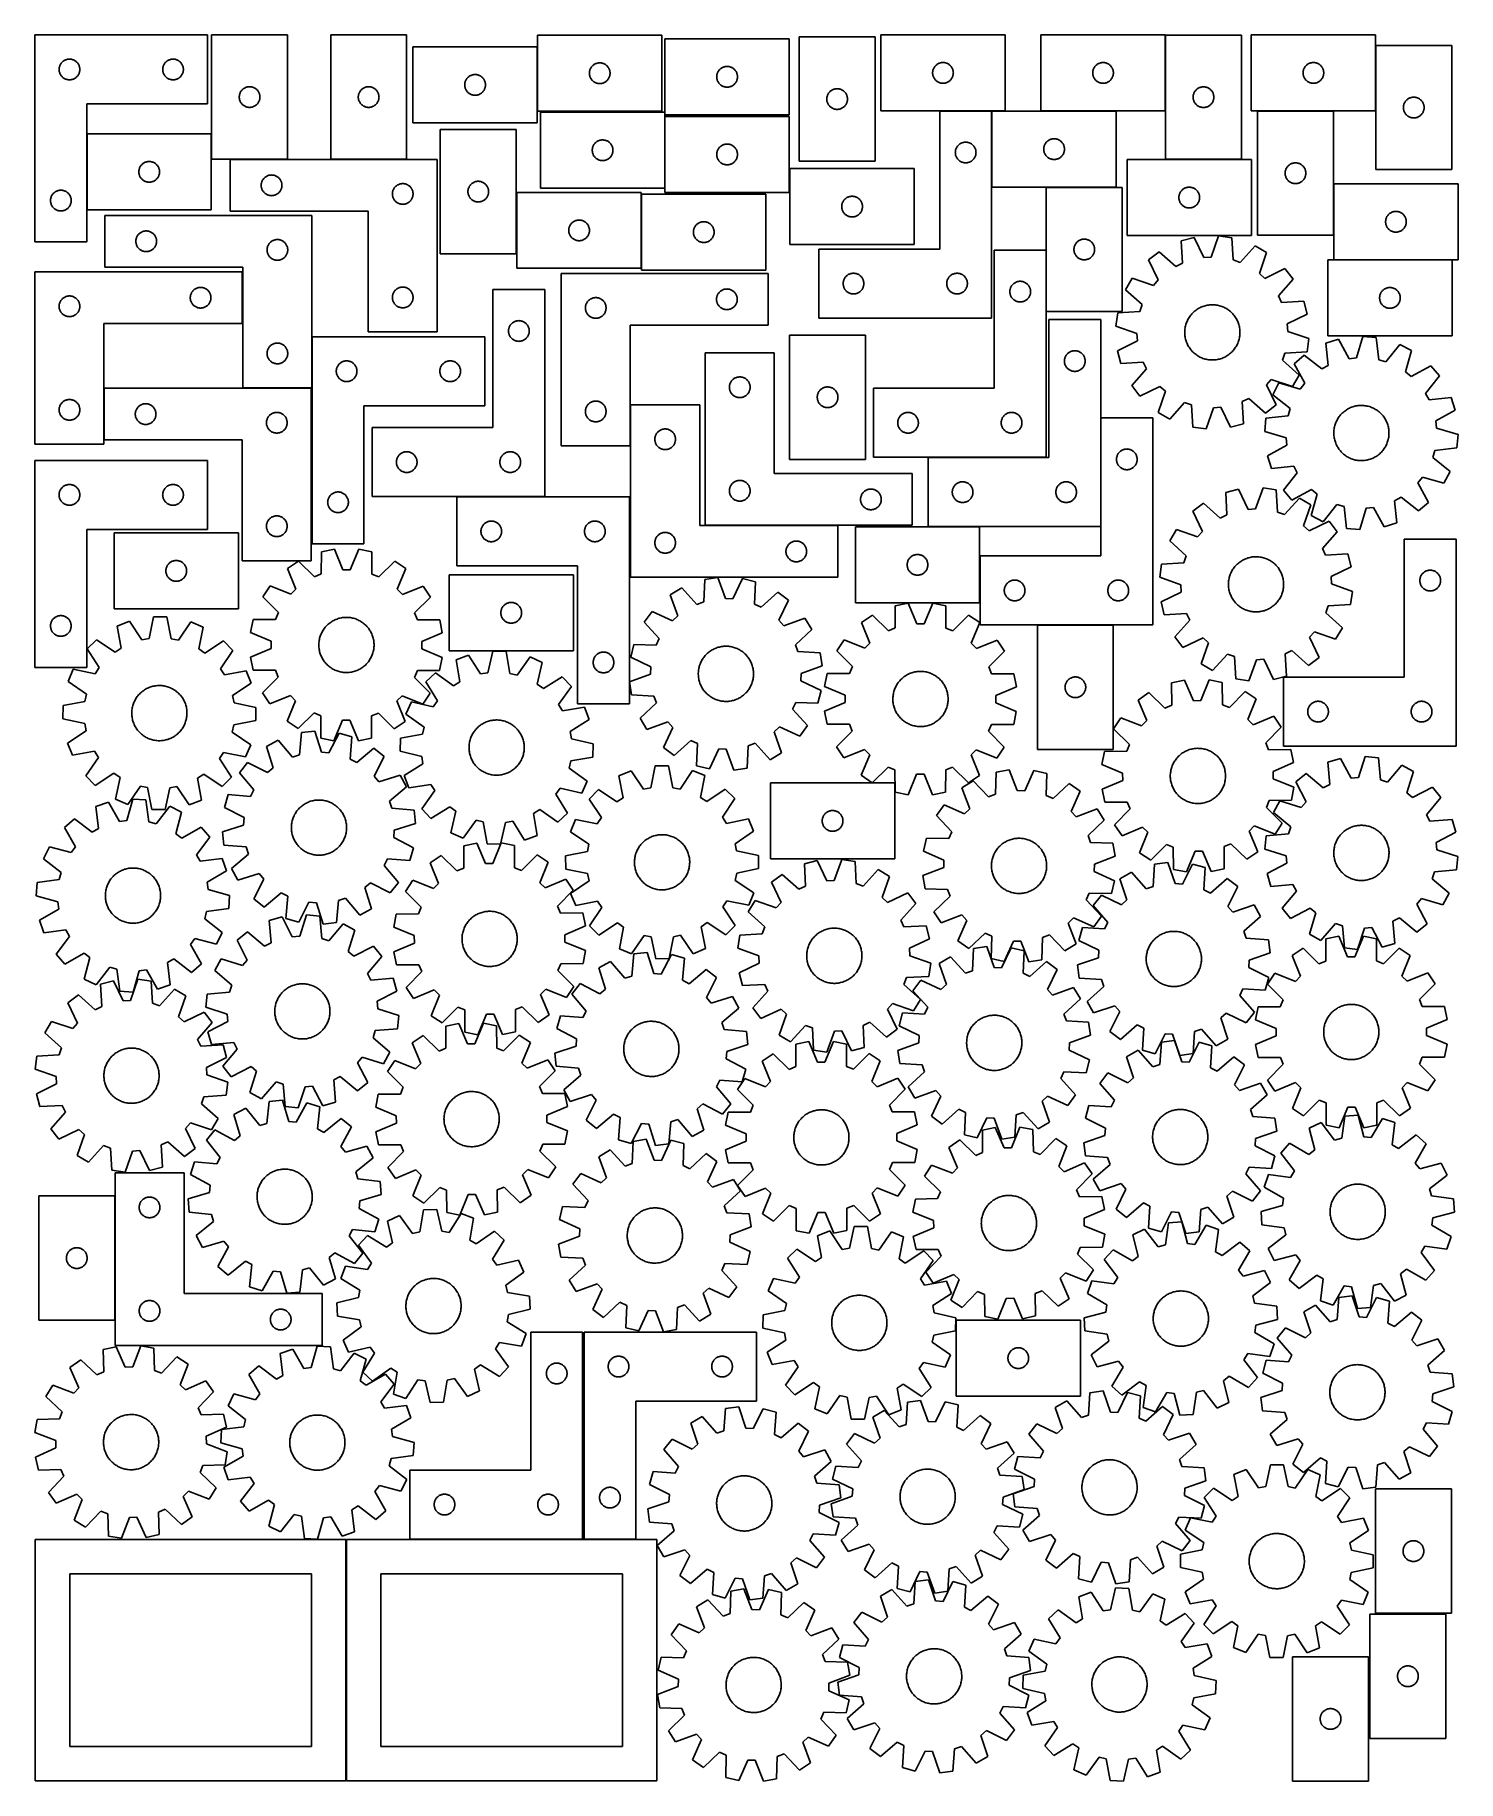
# Model space of a CAD drawing. Header units: millimetres. Extents: x 7 to 1243, y 7 to 1525.
import ezdxf

# ---------------------------------------------------------------- set-up
doc = ezdxf.new("R2010")
doc.units = ezdxf.units.MM
doc.layers.add('CUT', color=7, linetype='CONTINUOUS', true_color=0x000000)

msp = doc.modelspace()

# ---------------------------------------------------------------- linework, layer by layer
at = {"layer": 'CUT'}
for p, q in [((6.537406, 1524.827452), (6.537406, 1344.827452)), ((156.537406, 1524.827452), (6.537406, 1524.827452)), ((156.537406, 1464.827452), (156.537406, 1524.827452)), ((226.096249, 1524.868228), (160.096249, 1524.868228)), ((160.096249, 1524.868228), (160.096249, 1416.868228)), ((226.096249, 1416.868228), (226.096249, 1524.868228)), ((263.574821, 1524.8526), (263.574821, 1416.8526)), ((329.574821, 1524.8526), (263.574821, 1524.8526)), ((329.574821, 1416.8526), (329.574821, 1524.8526)), ((551.402217, 1524.573797), (443.402217, 1524.573797)), ((443.402217, 1524.573797), (443.402217, 1458.573797)), ((551.402217, 1458.573797), (551.402217, 1524.573797)), ((662.133908, 1521.441226), (554.133908, 1521.441226)), ((554.133908, 1521.441226), (554.133908, 1455.441226)), ((662.133908, 1455.441226), (662.133908, 1521.441226)), ((670.772392, 1523.125794), (670.772392, 1415.125794)), ((736.772392, 1523.125794), (670.772392, 1523.125794)), ((736.772392, 1415.125794), (736.772392, 1523.125794)), ((849.780055, 1524.855779), (741.780055, 1524.855779)), ((741.780055, 1524.855779), (741.780055, 1458.855779)), ((849.780055, 1458.855779), (849.780055, 1524.855779)), ((988.886165, 1524.847967), (880.886165, 1524.847967)), ((880.886165, 1524.847967), (880.886165, 1458.847967)), ((988.886165, 1458.847967), (988.886165, 1524.847967)), ((1055.183453, 1524.742008), (989.183453, 1524.742008)), ((989.183453, 1524.742008), (989.183453, 1416.742008)), ((1055.183453, 1416.742008), (1055.183453, 1524.742008)), ((1171.714053, 1524.864324), (1063.714053, 1524.864324)), ((1063.714053, 1524.864324), (1063.714053, 1458.864324)), ((1171.714053, 1458.864324), (1171.714053, 1524.864324)), ((33.093255, 1503.142368), (33.644451, 1503.349823)), ((33.644451, 1503.349823), (34.208034, 1503.520784)), ((34.208034, 1503.520784), (34.781593, 1503.654519)), ((34.781593, 1503.654519), (35.36267, 1503.750456)), ((35.36267, 1503.750456), (35.948778, 1503.808182)), ((35.948778, 1503.808182), (36.537406, 1503.827452)), ((36.537406, 1503.827452), (37.126034, 1503.808182)), ((37.126034, 1503.808182), (37.712142, 1503.750456)), ((37.712142, 1503.750456), (38.293219, 1503.654519)), ((38.293219, 1503.654519), (38.866777, 1503.520784)), ((38.866777, 1503.520784), (39.430361, 1503.349823)), ((39.430361, 1503.349823), (39.981557, 1503.142368)), ((123.093255, 1503.142368), (123.644451, 1503.349823)), ((123.644451, 1503.349823), (124.208034, 1503.520784)), ((124.208034, 1503.520784), (124.781593, 1503.654519)), ((124.781593, 1503.654519), (125.36267, 1503.750456)), ((125.36267, 1503.750456), (125.948778, 1503.808182)), ((125.948778, 1503.808182), (126.537406, 1503.827452)), ((126.537406, 1503.827452), (127.126034, 1503.808182)), ((127.126034, 1503.808182), (127.712142, 1503.750456)), ((127.712142, 1503.750456), (128.293219, 1503.654519)), ((128.293219, 1503.654519), (128.866777, 1503.520784)), ((128.866777, 1503.520784), (129.430361, 1503.349823)), ((129.430361, 1503.349823), (129.981557, 1503.142368)), ((443.075559, 1514.41437), (335.075559, 1514.41437)), ((335.075559, 1514.41437), (335.075559, 1448.41437)), ((443.075559, 1448.41437), (443.075559, 1514.41437)), ((1171.944469, 1515.718079), (1171.944469, 1407.718079)), ((1237.944469, 1515.718079), (1171.944469, 1515.718079)), ((1237.944469, 1407.718079), (1237.944469, 1515.718079)), ((27.537406, 1494.827452), (27.556675, 1495.41608)), ((27.556675, 1494.238824), (27.537406, 1494.827452)), ((27.556675, 1495.41608), (27.614402, 1496.002188)), ((27.614402, 1493.652716), (27.556675, 1494.238824)), ((27.614402, 1496.002188), (27.710338, 1496.583265)), ((27.710338, 1493.071639), (27.614402, 1493.652716)), ((27.710338, 1496.583265), (27.844073, 1497.156823)), ((27.844073, 1492.498081), (27.710338, 1493.071639)), ((27.844073, 1497.156823), (28.015035, 1497.720407)), ((28.015035, 1491.934497), (27.844073, 1492.498081)), ((28.015035, 1497.720407), (28.22249, 1498.271603)), ((28.22249, 1491.383301), (28.015035, 1491.934497)), ((28.22249, 1498.271603), (28.465551, 1498.80805)), ((28.465551, 1490.846854), (28.22249, 1491.383301)), ((28.465551, 1498.80805), (28.743177, 1499.327452)), ((28.743177, 1490.327452), (28.465551, 1490.846854)), ((28.743177, 1499.327452), (29.054179, 1499.827584)), ((29.054179, 1489.82732), (28.743177, 1490.327452)), ((29.054179, 1499.827584), (29.397226, 1500.306305)), ((29.397226, 1489.348599), (29.054179, 1489.82732)), ((29.397226, 1500.306305), (29.770848, 1500.761564)), ((29.770848, 1488.89334), (29.397226, 1489.348599)), ((29.770848, 1500.761564), (30.173445, 1501.191413)), ((30.173445, 1488.463491), (29.770848, 1488.89334)), ((30.173445, 1501.191413), (30.603293, 1501.59401)), ((30.603293, 1488.060894), (30.173445, 1488.463491)), ((30.603293, 1501.59401), (31.058553, 1501.967632)), ((31.058553, 1487.687272), (30.603293, 1488.060894)), ((31.058553, 1501.967632), (31.537274, 1502.310678)), ((31.537274, 1502.310678), (32.037406, 1502.621681)), ((32.037406, 1502.621681), (32.556808, 1502.899307)), ((32.556808, 1502.899307), (33.093255, 1503.142368)), ((39.981557, 1503.142368), (40.518004, 1502.899307)), ((40.518004, 1502.899307), (41.037406, 1502.621681)), ((41.037406, 1502.621681), (41.537538, 1502.310678)), ((41.537538, 1502.310678), (42.016259, 1501.967632)), ((42.016259, 1501.967632), (42.471518, 1501.59401)), ((42.471518, 1488.060894), (42.016259, 1487.687272)), ((42.471518, 1501.59401), (42.901367, 1501.191413)), ((42.901367, 1488.463491), (42.471518, 1488.060894)), ((42.901367, 1501.191413), (43.303964, 1500.761564)), ((43.303964, 1488.89334), (42.901367, 1488.463491)), ((43.303964, 1500.761564), (43.677586, 1500.306305)), ((43.677586, 1489.348599), (43.303964, 1488.89334)), ((43.677586, 1500.306305), (44.020632, 1499.827584)), ((44.020632, 1489.82732), (43.677586, 1489.348599)), ((44.020632, 1499.827584), (44.331634, 1499.327452)), ((44.331634, 1490.327452), (44.020632, 1489.82732)), ((44.331634, 1499.327452), (44.60926, 1498.80805)), ((44.60926, 1490.846854), (44.331634, 1490.327452)), ((44.60926, 1498.80805), (44.852322, 1498.271603)), ((44.852322, 1491.383301), (44.60926, 1490.846854)), ((44.852322, 1498.271603), (45.059777, 1497.720407)), ((45.059777, 1491.934497), (44.852322, 1491.383301)), ((45.059777, 1497.720407), (45.230738, 1497.156823)), ((45.230738, 1492.498081), (45.059777, 1491.934497)), ((45.230738, 1497.156823), (45.364473, 1496.583265)), ((45.364473, 1493.071639), (45.230738, 1492.498081)), ((45.364473, 1496.583265), (45.46041, 1496.002188)), ((45.46041, 1493.652716), (45.364473, 1493.071639)), ((45.46041, 1496.002188), (45.518136, 1495.41608)), ((45.518136, 1494.238824), (45.46041, 1493.652716)), ((45.518136, 1495.41608), (45.537406, 1494.827452)), ((45.537406, 1494.827452), (45.518136, 1494.238824)), ((117.537406, 1494.827452), (117.556675, 1495.41608)), ((117.556675, 1494.238824), (117.537406, 1494.827452)), ((117.556675, 1495.41608), (117.614402, 1496.002188)), ((117.614402, 1493.652716), (117.556675, 1494.238824)), ((117.614402, 1496.002188), (117.710338, 1496.583265)), ((117.710338, 1493.071639), (117.614402, 1493.652716)), ((117.710338, 1496.583265), (117.844073, 1497.156823)), ((117.844073, 1492.498081), (117.710338, 1493.071639)), ((117.844073, 1497.156823), (118.015035, 1497.720407)), ((118.015035, 1491.934497), (117.844073, 1492.498081)), ((118.015035, 1497.720407), (118.22249, 1498.271603)), ((118.22249, 1491.383301), (118.015035, 1491.934497)), ((118.22249, 1498.271603), (118.465551, 1498.80805)), ((118.465551, 1490.846854), (118.22249, 1491.383301)), ((118.465551, 1498.80805), (118.743177, 1499.327452)), ((118.743177, 1490.327452), (118.465551, 1490.846854)), ((118.743177, 1499.327452), (119.054179, 1499.827584)), ((119.054179, 1489.82732), (118.743177, 1490.327452)), ((119.054179, 1499.827584), (119.397226, 1500.306305)), ((119.397226, 1489.348599), (119.054179, 1489.82732)), ((119.397226, 1500.306305), (119.770848, 1500.761564)), ((119.770848, 1488.89334), (119.397226, 1489.348599)), ((119.770848, 1500.761564), (120.173445, 1501.191413)), ((120.173445, 1488.463491), (119.770848, 1488.89334)), ((120.173445, 1501.191413), (120.603293, 1501.59401)), ((120.603293, 1488.060894), (120.173445, 1488.463491)), ((120.603293, 1501.59401), (121.058553, 1501.967632)), ((121.058553, 1487.687272), (120.603293, 1488.060894)), ((121.058553, 1501.967632), (121.537274, 1502.310678)), ((121.537274, 1502.310678), (122.037406, 1502.621681)), ((122.037406, 1502.621681), (122.556808, 1502.899307)), ((122.556808, 1502.899307), (123.093255, 1503.142368)), ((129.981557, 1503.142368), (130.518004, 1502.899307)), ((130.518004, 1502.899307), (131.037406, 1502.621681)), ((131.037406, 1502.621681), (131.537538, 1502.310678)), ((131.537538, 1502.310678), (132.016259, 1501.967632)), ((132.016259, 1501.967632), (132.471518, 1501.59401)), ((132.471518, 1488.060894), (132.016259, 1487.687272)), ((132.471518, 1501.59401), (132.901367, 1501.191413)), ((132.901367, 1488.463491), (132.471518, 1488.060894)), ((132.901367, 1501.191413), (133.303964, 1500.761564)), ((133.303964, 1488.89334), (132.901367, 1488.463491)), ((133.303964, 1500.761564), (133.677586, 1500.306305)), ((133.677586, 1489.348599), (133.303964, 1488.89334)), ((133.677586, 1500.306305), (134.020632, 1499.827584)), ((134.020632, 1489.82732), (133.677586, 1489.348599)), ((134.020632, 1499.827584), (134.331634, 1499.327452)), ((134.331634, 1490.327452), (134.020632, 1489.82732)), ((134.331634, 1499.327452), (134.60926, 1498.80805)), ((134.60926, 1490.846854), (134.331634, 1490.327452)), ((134.60926, 1498.80805), (134.852322, 1498.271603)), ((134.852322, 1491.383301), (134.60926, 1490.846854)), ((134.852322, 1498.271603), (135.059777, 1497.720407)), ((135.059777, 1491.934497), (134.852322, 1491.383301)), ((135.059777, 1497.720407), (135.230738, 1497.156823)), ((135.230738, 1492.498081), (135.059777, 1491.934497)), ((135.230738, 1497.156823), (135.364473, 1496.583265)), ((135.364473, 1493.071639), (135.230738, 1492.498081)), ((135.364473, 1496.583265), (135.46041, 1496.002188)), ((135.46041, 1493.652716), (135.364473, 1493.071639)), ((135.46041, 1496.002188), (135.518136, 1495.41608)), ((135.518136, 1494.238824), (135.46041, 1493.652716)), ((135.518136, 1495.41608), (135.537406, 1494.827452)), ((135.537406, 1494.827452), (135.518136, 1494.238824)), ((382.711598, 1487.778331), (383.141446, 1488.180928)), ((383.141446, 1488.180928), (383.596706, 1488.55455)), ((383.596706, 1488.55455), (384.075427, 1488.897597)), ((384.075427, 1488.897597), (384.575559, 1489.208599)), ((384.575559, 1489.208599), (385.094961, 1489.486225)), ((385.094961, 1489.486225), (385.631408, 1489.729286)), ((385.631408, 1489.729286), (386.182604, 1489.936741)), ((386.182604, 1489.936741), (386.746187, 1490.107703)), ((386.746187, 1490.107703), (387.319746, 1490.241438)), ((387.319746, 1490.241438), (387.900823, 1490.337374)), ((387.900823, 1490.337374), (388.486931, 1490.395101)), ((388.486931, 1490.395101), (389.075559, 1490.41437)), ((389.075559, 1490.41437), (389.664187, 1490.395101)), ((389.664187, 1490.395101), (390.250294, 1490.337374)), ((390.250294, 1490.337374), (390.831372, 1490.241438)), ((390.831372, 1490.241438), (391.40493, 1490.107703)), ((391.40493, 1490.107703), (391.968514, 1489.936741)), ((391.968514, 1489.936741), (392.51971, 1489.729286)), ((392.51971, 1489.729286), (393.056157, 1489.486225)), ((393.056157, 1489.486225), (393.575559, 1489.208599)), ((393.575559, 1489.208599), (394.075691, 1488.897597)), ((394.075691, 1488.897597), (394.554412, 1488.55455)), ((394.554412, 1488.55455), (395.009671, 1488.180928)), ((395.009671, 1488.180928), (395.43952, 1487.778331)), ((488.402217, 1491.573797), (488.421487, 1492.162425)), ((488.421487, 1490.985169), (488.402217, 1491.573797)), ((488.421487, 1492.162425), (488.479213, 1492.748533)), ((488.479213, 1490.399061), (488.421487, 1490.985169)), ((488.479213, 1492.748533), (488.57515, 1493.32961)), ((488.57515, 1489.817984), (488.479213, 1490.399061)), ((488.57515, 1493.32961), (488.708885, 1493.903168)), ((488.708885, 1489.244426), (488.57515, 1489.817984)), ((488.708885, 1493.903168), (488.879846, 1494.466752)), ((488.879846, 1488.680842), (488.708885, 1489.244426)), ((488.879846, 1494.466752), (489.087301, 1495.017948)), ((489.087301, 1488.129646), (488.879846, 1488.680842)), ((489.087301, 1495.017948), (489.330362, 1495.554395)), ((489.330362, 1487.593199), (489.087301, 1488.129646)), ((489.330362, 1495.554395), (489.607988, 1496.073797)), ((489.607988, 1496.073797), (489.918991, 1496.573929)), ((489.918991, 1496.573929), (490.262037, 1497.05265)), ((490.262037, 1497.05265), (490.635659, 1497.507909)), ((490.635659, 1497.507909), (491.038256, 1497.937758)), ((491.038256, 1497.937758), (491.468105, 1498.340355)), ((491.468105, 1498.340355), (491.923364, 1498.713977)), ((491.923364, 1498.713977), (492.402085, 1499.057024)), ((492.402085, 1499.057024), (492.902217, 1499.368026)), ((492.902217, 1499.368026), (493.421619, 1499.645652)), ((493.421619, 1499.645652), (493.958066, 1499.888713)), ((493.958066, 1499.888713), (494.509262, 1500.096168)), ((494.509262, 1500.096168), (495.072846, 1500.267129)), ((495.072846, 1500.267129), (495.646404, 1500.400865)), ((495.646404, 1500.400865), (496.227481, 1500.496801)), ((496.227481, 1500.496801), (496.813589, 1500.554527)), ((496.813589, 1500.554527), (497.402217, 1500.573797)), ((497.402217, 1500.573797), (497.990845, 1500.554527)), ((497.990845, 1500.554527), (498.576953, 1500.496801)), ((498.576953, 1500.496801), (499.15803, 1500.400865)), ((499.15803, 1500.400865), (499.731588, 1500.267129)), ((499.731588, 1500.267129), (500.295172, 1500.096168)), ((500.295172, 1500.096168), (500.846368, 1499.888713)), ((500.846368, 1499.888713), (501.382815, 1499.645652)), ((501.382815, 1499.645652), (501.902217, 1499.368026)), ((501.902217, 1499.368026), (502.402349, 1499.057024)), ((502.402349, 1499.057024), (502.88107, 1498.713977)), ((502.88107, 1498.713977), (503.336329, 1498.340355)), ((503.336329, 1498.340355), (503.766178, 1497.937758)), ((503.766178, 1497.937758), (504.168775, 1497.507909)), ((504.168775, 1497.507909), (504.542397, 1497.05265)), ((504.542397, 1497.05265), (504.885444, 1496.573929)), ((504.885444, 1496.573929), (505.196446, 1496.073797)), ((505.196446, 1496.073797), (505.474072, 1495.554395)), ((505.474072, 1495.554395), (505.717133, 1495.017948)), ((505.717133, 1488.129646), (505.474072, 1487.593199)), ((505.717133, 1495.017948), (505.924588, 1494.466752)), ((505.924588, 1488.680842), (505.717133, 1488.129646)), ((505.924588, 1494.466752), (506.095549, 1493.903168)), ((506.095549, 1489.244426), (505.924588, 1488.680842)), ((506.095549, 1493.903168), (506.229285, 1493.32961)), ((506.229285, 1489.817984), (506.095549, 1489.244426)), ((506.229285, 1493.32961), (506.325221, 1492.748533)), ((506.325221, 1490.399061), (506.229285, 1489.817984)), ((506.325221, 1492.748533), (506.382947, 1492.162425)), ((506.382947, 1490.985169), (506.325221, 1490.399061)), ((506.382947, 1492.162425), (506.402217, 1491.573797)), ((506.402217, 1491.573797), (506.382947, 1490.985169)), ((599.133908, 1488.441226), (599.153178, 1489.029854)), ((599.153178, 1487.852598), (599.133908, 1488.441226)), ((599.153178, 1489.029854), (599.210905, 1489.615961)), ((599.210905, 1489.615961), (599.306841, 1490.197039)), ((599.306841, 1490.197039), (599.440576, 1490.770597)), ((599.440576, 1490.770597), (599.611537, 1491.334181)), ((599.611537, 1491.334181), (599.818993, 1491.885377)), ((599.818993, 1491.885377), (600.062054, 1492.421824)), ((600.062054, 1492.421824), (600.33968, 1492.941226)), ((600.33968, 1492.941226), (600.650682, 1493.441358)), ((600.650682, 1493.441358), (600.993728, 1493.920079)), ((600.993728, 1493.920079), (601.36735, 1494.375338)), ((601.36735, 1494.375338), (601.769947, 1494.805187)), ((601.769947, 1494.805187), (602.199796, 1495.207784)), ((602.199796, 1495.207784), (602.655055, 1495.581406)), ((602.655055, 1495.581406), (603.133776, 1495.924452)), ((603.133776, 1495.924452), (603.633908, 1496.235454)), ((603.633908, 1496.235454), (604.15331, 1496.51308)), ((604.15331, 1496.51308), (604.689757, 1496.756141)), ((604.689757, 1496.756141), (605.240953, 1496.963597)), ((605.240953, 1496.963597), (605.804537, 1497.134558)), ((605.804537, 1497.134558), (606.378095, 1497.268293)), ((606.378095, 1497.268293), (606.959173, 1497.364229)), ((606.959173, 1497.364229), (607.54528, 1497.421956)), ((607.54528, 1497.421956), (608.133908, 1497.441226)), ((608.133908, 1497.441226), (608.722537, 1497.421956)), ((608.722537, 1497.421956), (609.308644, 1497.364229)), ((609.308644, 1497.364229), (609.889721, 1497.268293)), ((609.889721, 1497.268293), (610.46328, 1497.134558)), ((610.46328, 1497.134558), (611.026864, 1496.963597)), ((611.026864, 1496.963597), (611.578059, 1496.756141)), ((611.578059, 1496.756141), (612.114507, 1496.51308)), ((612.114507, 1496.51308), (612.633908, 1496.235454)), ((612.633908, 1496.235454), (613.13404, 1495.924452)), ((613.13404, 1495.924452), (613.612761, 1495.581406)), ((613.612761, 1495.581406), (614.068021, 1495.207784)), ((614.068021, 1495.207784), (614.497869, 1494.805187)), ((614.497869, 1494.805187), (614.900467, 1494.375338)), ((614.900467, 1494.375338), (615.274088, 1493.920079)), ((615.274088, 1493.920079), (615.617135, 1493.441358)), ((615.617135, 1493.441358), (615.928137, 1492.941226)), ((615.928137, 1492.941226), (616.205763, 1492.421824)), ((616.205763, 1492.421824), (616.448824, 1491.885377)), ((616.448824, 1491.885377), (616.65628, 1491.334181)), ((616.65628, 1491.334181), (616.827241, 1490.770597)), ((616.827241, 1490.770597), (616.960976, 1490.197039)), ((616.960976, 1490.197039), (617.056912, 1489.615961)), ((617.056912, 1489.615961), (617.114639, 1489.029854)), ((617.114639, 1489.029854), (617.133908, 1488.441226)), ((617.133908, 1488.441226), (617.114639, 1487.852598)), ((786.780055, 1491.855779), (786.799325, 1492.444408)), ((786.799325, 1491.267151), (786.780055, 1491.855779)), ((786.799325, 1492.444408), (786.857051, 1493.030515)), ((786.857051, 1490.681044), (786.799325, 1491.267151)), ((786.857051, 1493.030515), (786.952988, 1493.611592)), ((786.952988, 1490.099967), (786.857051, 1490.681044)), ((786.952988, 1493.611592), (787.086723, 1494.185151)), ((787.086723, 1489.526408), (786.952988, 1490.099967)), ((787.086723, 1494.185151), (787.257684, 1494.748735)), ((787.257684, 1488.962824), (787.086723, 1489.526408)), ((787.257684, 1494.748735), (787.465139, 1495.29993)), ((787.465139, 1488.411629), (787.257684, 1488.962824)), ((787.465139, 1495.29993), (787.708201, 1495.836378)), ((787.708201, 1487.875181), (787.465139, 1488.411629)), ((787.708201, 1495.836378), (787.985827, 1496.355779)), ((787.985827, 1496.355779), (788.296829, 1496.855912)), ((788.296829, 1496.855912), (788.639875, 1497.334632)), ((788.639875, 1497.334632), (789.013497, 1497.789892)), ((789.013497, 1497.789892), (789.416094, 1498.21974)), ((789.416094, 1498.21974), (789.845943, 1498.622338)), ((789.845943, 1498.622338), (790.301202, 1498.99596)), ((790.301202, 1498.99596), (790.779923, 1499.339006)), ((790.779923, 1499.339006), (791.280055, 1499.650008)), ((791.280055, 1499.650008), (791.799457, 1499.927634)), ((791.799457, 1499.927634), (792.335904, 1500.170695)), ((792.335904, 1500.170695), (792.8871, 1500.378151)), ((792.8871, 1500.378151), (793.450684, 1500.549112)), ((793.450684, 1500.549112), (794.024242, 1500.682847)), ((794.024242, 1500.682847), (794.605319, 1500.778783)), ((794.605319, 1500.778783), (795.191427, 1500.83651)), ((795.191427, 1500.83651), (795.780055, 1500.855779)), ((795.780055, 1500.855779), (796.368683, 1500.83651)), ((796.368683, 1500.83651), (796.954791, 1500.778783)), ((796.954791, 1500.778783), (797.535868, 1500.682847)), ((797.535868, 1500.682847), (798.109427, 1500.549112)), ((798.109427, 1500.549112), (798.67301, 1500.378151)), ((798.67301, 1500.378151), (799.224206, 1500.170695)), ((799.224206, 1500.170695), (799.760653, 1499.927634)), ((799.760653, 1499.927634), (800.280055, 1499.650008)), ((800.280055, 1499.650008), (800.780187, 1499.339006)), ((800.780187, 1499.339006), (801.258908, 1498.99596)), ((801.258908, 1498.99596), (801.714168, 1498.622338)), ((801.714168, 1498.622338), (802.144016, 1498.21974)), ((802.144016, 1498.21974), (802.546613, 1497.789892)), ((802.546613, 1497.789892), (802.920235, 1497.334632)), ((802.920235, 1497.334632), (803.263282, 1496.855912)), ((803.263282, 1496.855912), (803.574284, 1496.355779)), ((803.574284, 1496.355779), (803.85191, 1495.836378)), ((803.85191, 1495.836378), (804.094971, 1495.29993)), ((804.094971, 1488.411629), (803.85191, 1487.875181)), ((804.094971, 1495.29993), (804.302426, 1494.748735)), ((804.302426, 1488.962824), (804.094971, 1488.411629)), ((804.302426, 1494.748735), (804.473388, 1494.185151)), ((804.473388, 1489.526408), (804.302426, 1488.962824)), ((804.473388, 1494.185151), (804.607123, 1493.611592)), ((804.607123, 1490.099967), (804.473388, 1489.526408)), ((804.607123, 1493.611592), (804.703059, 1493.030515)), ((804.703059, 1490.681044), (804.607123, 1490.099967)), ((804.703059, 1493.030515), (804.760786, 1492.444408)), ((804.760786, 1491.267151), (804.703059, 1490.681044)), ((804.760786, 1492.444408), (804.780055, 1491.855779)), ((804.780055, 1491.855779), (804.760786, 1491.267151)), ((925.886165, 1491.847967), (925.905435, 1492.436595)), ((925.905435, 1491.259339), (925.886165, 1491.847967)), ((925.905435, 1492.436595), (925.963161, 1493.022703)), ((925.963161, 1490.673231), (925.905435, 1491.259339)), ((925.963161, 1493.022703), (926.059097, 1493.60378)), ((926.059097, 1490.092154), (925.963161, 1490.673231)), ((926.059097, 1493.60378), (926.192832, 1494.177338)), ((926.192832, 1489.518596), (926.059097, 1490.092154)), ((926.192832, 1494.177338), (926.363794, 1494.740922)), ((926.363794, 1488.955012), (926.192832, 1489.518596)), ((926.363794, 1494.740922), (926.571249, 1495.292118)), ((926.571249, 1488.403816), (926.363794, 1488.955012)), ((926.571249, 1495.292118), (926.81431, 1495.828565)), ((926.81431, 1487.867369), (926.571249, 1488.403816)), ((926.81431, 1495.828565), (927.091936, 1496.347967)), ((927.091936, 1496.347967), (927.402938, 1496.848099)), ((927.402938, 1496.848099), (927.745985, 1497.32682)), ((927.745985, 1497.32682), (928.119607, 1497.782079)), ((928.119607, 1497.782079), (928.522204, 1498.211928)), ((928.522204, 1498.211928), (928.952052, 1498.614525)), ((928.952052, 1498.614525), (929.407312, 1498.988147)), ((929.407312, 1498.988147), (929.886033, 1499.331193)), ((929.886033, 1499.331193), (930.386165, 1499.642196)), ((930.386165, 1499.642196), (930.905567, 1499.919822)), ((930.905567, 1499.919822), (931.442014, 1500.162883)), ((931.442014, 1500.162883), (931.99321, 1500.370338)), ((931.99321, 1500.370338), (932.556793, 1500.541299)), ((932.556793, 1500.541299), (933.130352, 1500.675034)), ((933.130352, 1500.675034), (933.711429, 1500.770971)), ((933.711429, 1500.770971), (934.297537, 1500.828697)), ((934.297537, 1500.828697), (934.886165, 1500.847967)), ((934.886165, 1500.847967), (935.474793, 1500.828697)), ((935.474793, 1500.828697), (936.060901, 1500.770971)), ((936.060901, 1500.770971), (936.641978, 1500.675034)), ((936.641978, 1500.675034), (937.215536, 1500.541299)), ((937.215536, 1500.541299), (937.77912, 1500.370338)), ((937.77912, 1500.370338), (938.330316, 1500.162883)), ((938.330316, 1500.162883), (938.866763, 1499.919822)), ((938.866763, 1499.919822), (939.386165, 1499.642196)), ((939.386165, 1499.642196), (939.886297, 1499.331193)), ((939.886297, 1499.331193), (940.365018, 1498.988147)), ((940.365018, 1498.988147), (940.820277, 1498.614525)), ((940.820277, 1498.614525), (941.250126, 1498.211928)), ((941.250126, 1498.211928), (941.652723, 1497.782079)), ((941.652723, 1497.782079), (942.026345, 1497.32682)), ((942.026345, 1497.32682), (942.369391, 1496.848099)), ((942.369391, 1496.848099), (942.680393, 1496.347967)), ((942.680393, 1496.347967), (942.958019, 1495.828565)), ((942.958019, 1495.828565), (943.201081, 1495.292118)), ((943.201081, 1488.403816), (942.958019, 1487.867369)), ((943.201081, 1495.292118), (943.408536, 1494.740922)), ((943.408536, 1488.955012), (943.201081, 1488.403816)), ((943.408536, 1494.740922), (943.579497, 1494.177338)), ((943.579497, 1489.518596), (943.408536, 1488.955012)), ((943.579497, 1494.177338), (943.713232, 1493.60378)), ((943.713232, 1490.092154), (943.579497, 1489.518596)), ((943.713232, 1493.60378), (943.809169, 1493.022703)), ((943.809169, 1490.673231), (943.713232, 1490.092154)), ((943.809169, 1493.022703), (943.866895, 1492.436595)), ((943.866895, 1491.259339), (943.809169, 1490.673231)), ((943.866895, 1492.436595), (943.886165, 1491.847967)), ((943.886165, 1491.847967), (943.866895, 1491.259339)), ((1108.714053, 1491.864324), (1108.733323, 1492.452953)), ((1108.733323, 1491.275696), (1108.714053, 1491.864324)), ((1108.733323, 1492.452953), (1108.79105, 1493.03906)), ((1108.79105, 1490.689589), (1108.733323, 1491.275696)), ((1108.79105, 1493.03906), (1108.886986, 1493.620137)), ((1108.886986, 1490.108511), (1108.79105, 1490.689589)), ((1108.886986, 1493.620137), (1109.020721, 1494.193696)), ((1109.020721, 1489.534953), (1108.886986, 1490.108511)), ((1109.020721, 1494.193696), (1109.191682, 1494.75728)), ((1109.191682, 1488.971369), (1109.020721, 1489.534953)), ((1109.191682, 1494.75728), (1109.399138, 1495.308475)), ((1109.399138, 1488.420173), (1109.191682, 1488.971369)), ((1109.399138, 1495.308475), (1109.642199, 1495.844923)), ((1109.642199, 1487.883726), (1109.399138, 1488.420173)), ((1109.642199, 1495.844923), (1109.919825, 1496.364324)), ((1109.919825, 1496.364324), (1110.230827, 1496.864456)), ((1110.230827, 1496.864456), (1110.573873, 1497.343177)), ((1110.573873, 1497.343177), (1110.947495, 1497.798437)), ((1110.947495, 1497.798437), (1111.350092, 1498.228285)), ((1111.350092, 1498.228285), (1111.779941, 1498.630883)), ((1111.779941, 1498.630883), (1112.2352, 1499.004504)), ((1112.2352, 1499.004504), (1112.713921, 1499.347551)), ((1112.713921, 1499.347551), (1113.214053, 1499.658553)), ((1113.214053, 1499.658553), (1113.733455, 1499.936179)), ((1113.733455, 1499.936179), (1114.269902, 1500.17924)), ((1114.269902, 1500.17924), (1114.821098, 1500.386696)), ((1114.821098, 1500.386696), (1115.384682, 1500.557657)), ((1115.384682, 1500.557657), (1115.95824, 1500.691392)), ((1115.95824, 1500.691392), (1116.539318, 1500.787328)), ((1116.539318, 1500.787328), (1117.125425, 1500.845055)), ((1117.125425, 1500.845055), (1117.714053, 1500.864324)), ((1117.714053, 1500.864324), (1118.302681, 1500.845055)), ((1118.302681, 1500.845055), (1118.888789, 1500.787328)), ((1118.888789, 1500.787328), (1119.469866, 1500.691392)), ((1119.469866, 1500.691392), (1120.043425, 1500.557657)), ((1120.043425, 1500.557657), (1120.607008, 1500.386696)), ((1120.607008, 1500.386696), (1121.158204, 1500.17924)), ((1121.158204, 1500.17924), (1121.694652, 1499.936179)), ((1121.694652, 1499.936179), (1122.214053, 1499.658553)), ((1122.214053, 1499.658553), (1122.714185, 1499.347551)), ((1122.714185, 1499.347551), (1123.192906, 1499.004504)), ((1123.192906, 1499.004504), (1123.648166, 1498.630883)), ((1123.648166, 1498.630883), (1124.078014, 1498.228285)), ((1124.078014, 1498.228285), (1124.480612, 1497.798437)), ((1124.480612, 1497.798437), (1124.854233, 1497.343177)), ((1124.854233, 1497.343177), (1125.19728, 1496.864456)), ((1125.19728, 1496.864456), (1125.508282, 1496.364324)), ((1125.508282, 1496.364324), (1125.785908, 1495.844923)), ((1125.785908, 1495.844923), (1126.028969, 1495.308475)), ((1126.028969, 1488.420173), (1125.785908, 1487.883726)), ((1126.028969, 1495.308475), (1126.236424, 1494.75728)), ((1126.236424, 1488.971369), (1126.028969, 1488.420173)), ((1126.236424, 1494.75728), (1126.407386, 1494.193696)), ((1126.407386, 1489.534953), (1126.236424, 1488.971369)), ((1126.407386, 1494.193696), (1126.541121, 1493.620137)), ((1126.541121, 1490.108511), (1126.407386, 1489.534953)), ((1126.541121, 1493.620137), (1126.637057, 1493.03906)), ((1126.637057, 1490.689589), (1126.541121, 1490.108511)), ((1126.637057, 1493.03906), (1126.694784, 1492.452953)), ((1126.694784, 1491.275696), (1126.637057, 1490.689589)), ((1126.694784, 1492.452953), (1126.714053, 1491.864324)), ((1126.714053, 1491.864324), (1126.694784, 1491.275696)), ((31.537274, 1487.344225), (31.058553, 1487.687272)), ((32.037406, 1487.033223), (31.537274, 1487.344225)), ((32.556808, 1486.755597), (32.037406, 1487.033223)), ((33.093255, 1486.512536), (32.556808, 1486.755597)), ((33.644451, 1486.305081), (33.093255, 1486.512536)), ((34.208034, 1486.13412), (33.644451, 1486.305081)), ((34.781593, 1486.000384), (34.208034, 1486.13412)), ((35.36267, 1485.904448), (34.781593, 1486.000384)), ((35.948778, 1485.846722), (35.36267, 1485.904448)), ((36.537406, 1485.827452), (35.948778, 1485.846722)), ((37.126034, 1485.846722), (36.537406, 1485.827452)), ((37.712142, 1485.904448), (37.126034, 1485.846722)), ((38.293219, 1486.000384), (37.712142, 1485.904448)), ((38.866777, 1486.13412), (38.293219, 1486.000384)), ((39.430361, 1486.305081), (38.866777, 1486.13412)), ((39.981557, 1486.512536), (39.430361, 1486.305081)), ((40.518004, 1486.755597), (39.981557, 1486.512536)), ((41.037406, 1487.033223), (40.518004, 1486.755597)), ((41.537538, 1487.344225), (41.037406, 1487.033223)), ((42.016259, 1487.687272), (41.537538, 1487.344225)), ((121.537274, 1487.344225), (121.058553, 1487.687272)), ((122.037406, 1487.033223), (121.537274, 1487.344225)), ((122.556808, 1486.755597), (122.037406, 1487.033223)), ((123.093255, 1486.512536), (122.556808, 1486.755597)), ((123.644451, 1486.305081), (123.093255, 1486.512536)), ((124.208034, 1486.13412), (123.644451, 1486.305081)), ((124.781593, 1486.000384), (124.208034, 1486.13412)), ((125.36267, 1485.904448), (124.781593, 1486.000384)), ((125.948778, 1485.846722), (125.36267, 1485.904448)), ((126.537406, 1485.827452), (125.948778, 1485.846722)), ((127.126034, 1485.846722), (126.537406, 1485.827452)), ((127.712142, 1485.904448), (127.126034, 1485.846722)), ((128.293219, 1486.000384), (127.712142, 1485.904448)), ((128.866777, 1486.13412), (128.293219, 1486.000384)), ((129.430361, 1486.305081), (128.866777, 1486.13412)), ((129.981557, 1486.512536), (129.430361, 1486.305081)), ((130.518004, 1486.755597), (129.981557, 1486.512536)), ((131.037406, 1487.033223), (130.518004, 1486.755597)), ((131.537538, 1487.344225), (131.037406, 1487.033223)), ((132.016259, 1487.687272), (131.537538, 1487.344225)), ((184.269182, 1472.624041), (184.402917, 1473.1976)), ((184.402917, 1473.1976), (184.573878, 1473.761183)), ((184.573878, 1473.761183), (184.781333, 1474.312379)), ((184.781333, 1474.312379), (185.024395, 1474.848826)), ((185.024395, 1474.848826), (185.302021, 1475.368228)), ((185.302021, 1475.368228), (185.613023, 1475.86836)), ((185.613023, 1475.86836), (185.956069, 1476.347081)), ((185.956069, 1476.347081), (186.329691, 1476.802341)), ((186.329691, 1476.802341), (186.732288, 1477.232189)), ((186.732288, 1477.232189), (187.162137, 1477.634787)), ((187.162137, 1477.634787), (187.617396, 1478.008408)), ((187.617396, 1478.008408), (188.096117, 1478.351455)), ((188.096117, 1478.351455), (188.596249, 1478.662457)), ((188.596249, 1478.662457), (189.115651, 1478.940083)), ((189.115651, 1478.940083), (189.652098, 1479.183144)), ((189.652098, 1479.183144), (190.203294, 1479.390599)), ((190.203294, 1479.390599), (190.766878, 1479.561561)), ((190.766878, 1479.561561), (191.340436, 1479.695296)), ((191.340436, 1479.695296), (191.921514, 1479.791232)), ((191.921514, 1479.791232), (192.507621, 1479.848959)), ((192.507621, 1479.848959), (193.096249, 1479.868228)), ((193.096249, 1479.868228), (193.684877, 1479.848959)), ((193.684877, 1479.848959), (194.270985, 1479.791232)), ((194.270985, 1479.791232), (194.852062, 1479.695296)), ((194.852062, 1479.695296), (195.425621, 1479.561561)), ((195.425621, 1479.561561), (195.989204, 1479.390599)), ((195.989204, 1479.390599), (196.5404, 1479.183144)), ((196.5404, 1479.183144), (197.076847, 1478.940083)), ((197.076847, 1478.940083), (197.596249, 1478.662457)), ((197.596249, 1478.662457), (198.096381, 1478.351455)), ((198.096381, 1478.351455), (198.575102, 1478.008408)), ((198.575102, 1478.008408), (199.030362, 1477.634787)), ((199.030362, 1477.634787), (199.46021, 1477.232189)), ((199.46021, 1477.232189), (199.862808, 1476.802341)), ((199.862808, 1476.802341), (200.236429, 1476.347081)), ((200.236429, 1476.347081), (200.579476, 1475.86836)), ((200.579476, 1475.86836), (200.890478, 1475.368228)), ((200.890478, 1475.368228), (201.168104, 1474.848826)), ((201.168104, 1474.848826), (201.411165, 1474.312379)), ((201.411165, 1474.312379), (201.61862, 1473.761183)), ((201.61862, 1473.761183), (201.789582, 1473.1976)), ((201.789582, 1473.1976), (201.923317, 1472.624041)), ((287.747754, 1472.608413), (287.881489, 1473.181972)), ((287.881489, 1473.181972), (288.05245, 1473.745556)), ((288.05245, 1473.745556), (288.259905, 1474.296751)), ((288.259905, 1474.296751), (288.502967, 1474.833199)), ((288.502967, 1474.833199), (288.780593, 1475.3526)), ((288.780593, 1475.3526), (289.091595, 1475.852732)), ((289.091595, 1475.852732), (289.434641, 1476.331453)), ((289.434641, 1476.331453), (289.808263, 1476.786713)), ((289.808263, 1476.786713), (290.21086, 1477.216561)), ((290.21086, 1477.216561), (290.640709, 1477.619159)), ((290.640709, 1477.619159), (291.095968, 1477.99278)), ((291.095968, 1477.99278), (291.574689, 1478.335827)), ((291.574689, 1478.335827), (292.074821, 1478.646829)), ((292.074821, 1478.646829), (292.594223, 1478.924455)), ((292.594223, 1478.924455), (293.13067, 1479.167516)), ((293.13067, 1479.167516), (293.681866, 1479.374972)), ((293.681866, 1479.374972), (294.24545, 1479.545933)), ((294.24545, 1479.545933), (294.819008, 1479.679668)), ((294.819008, 1479.679668), (295.400085, 1479.775604)), ((295.400085, 1479.775604), (295.986193, 1479.833331)), ((295.986193, 1479.833331), (296.574821, 1479.8526)), ((296.574821, 1479.8526), (297.163449, 1479.833331)), ((297.163449, 1479.833331), (297.749557, 1479.775604)), ((297.749557, 1479.775604), (298.330634, 1479.679668)), ((298.330634, 1479.679668), (298.904193, 1479.545933)), ((298.904193, 1479.545933), (299.467776, 1479.374972)), ((299.467776, 1479.374972), (300.018972, 1479.167516)), ((300.018972, 1479.167516), (300.555419, 1478.924455)), ((300.555419, 1478.924455), (301.074821, 1478.646829)), ((301.074821, 1478.646829), (301.574953, 1478.335827)), ((301.574953, 1478.335827), (302.053674, 1477.99278)), ((302.053674, 1477.99278), (302.508934, 1477.619159)), ((302.508934, 1477.619159), (302.938782, 1477.216561)), ((302.938782, 1477.216561), (303.341379, 1476.786713)), ((303.341379, 1476.786713), (303.715001, 1476.331453)), ((303.715001, 1476.331453), (304.058048, 1475.852732)), ((304.058048, 1475.852732), (304.36905, 1475.3526)), ((304.36905, 1475.3526), (304.646676, 1474.833199)), ((304.646676, 1474.833199), (304.889737, 1474.296751)), ((304.889737, 1474.296751), (305.097192, 1473.745556)), ((305.097192, 1473.745556), (305.268154, 1473.181972)), ((305.268154, 1473.181972), (305.401889, 1472.608413)), ((380.075559, 1481.41437), (380.094828, 1482.002998)), ((380.094828, 1480.825742), (380.075559, 1481.41437)), ((380.094828, 1482.002998), (380.152555, 1482.589106)), ((380.152555, 1480.239634), (380.094828, 1480.825742)), ((380.152555, 1482.589106), (380.248491, 1483.170183)), ((380.248491, 1479.658557), (380.152555, 1480.239634)), ((380.248491, 1483.170183), (380.382226, 1483.743742)), ((380.382226, 1479.084999), (380.248491, 1479.658557)), ((380.382226, 1483.743742), (380.553188, 1484.307325)), ((380.553188, 1478.521415), (380.382226, 1479.084999)), ((380.553188, 1484.307325), (380.760643, 1484.858521)), ((380.760643, 1477.970219), (380.553188, 1478.521415)), ((380.760643, 1484.858521), (381.003704, 1485.394968)), ((381.003704, 1477.433772), (380.760643, 1477.970219)), ((381.003704, 1485.394968), (381.28133, 1485.91437)), ((381.28133, 1476.91437), (381.003704, 1477.433772)), ((381.28133, 1485.91437), (381.592332, 1486.414502)), ((381.592332, 1476.414238), (381.28133, 1476.91437)), ((381.592332, 1486.414502), (381.935379, 1486.893223)), ((381.935379, 1475.935517), (381.592332, 1476.414238)), ((381.935379, 1486.893223), (382.309, 1487.348483)), ((382.309, 1475.480258), (381.935379, 1475.935517)), ((382.309, 1487.348483), (382.711598, 1487.778331)), ((382.711598, 1475.050409), (382.309, 1475.480258)), ((383.141446, 1474.647812), (382.711598, 1475.050409)), ((383.596706, 1474.27419), (383.141446, 1474.647812)), ((384.075427, 1473.931144), (383.596706, 1474.27419)), ((384.575559, 1473.620142), (384.075427, 1473.931144)), ((385.094961, 1473.342516), (384.575559, 1473.620142)), ((385.631408, 1473.099454), (385.094961, 1473.342516)), ((386.182604, 1472.891999), (385.631408, 1473.099454)), ((386.746187, 1472.721038), (386.182604, 1472.891999)), ((391.968514, 1472.891999), (391.40493, 1472.721038)), ((392.51971, 1473.099454), (391.968514, 1472.891999)), ((393.056157, 1473.342516), (392.51971, 1473.099454)), ((393.575559, 1473.620142), (393.056157, 1473.342516)), ((394.075691, 1473.931144), (393.575559, 1473.620142)), ((394.554412, 1474.27419), (394.075691, 1473.931144)), ((395.009671, 1474.647812), (394.554412, 1474.27419)), ((395.43952, 1475.050409), (395.009671, 1474.647812)), ((395.43952, 1487.778331), (395.842117, 1487.348483)), ((395.842117, 1475.480258), (395.43952, 1475.050409)), ((395.842117, 1487.348483), (396.215739, 1486.893223)), ((396.215739, 1475.935517), (395.842117, 1475.480258)), ((396.215739, 1486.893223), (396.558785, 1486.414502)), ((396.558785, 1476.414238), (396.215739, 1475.935517)), ((396.558785, 1486.414502), (396.869787, 1485.91437)), ((396.869787, 1476.91437), (396.558785, 1476.414238)), ((396.869787, 1485.91437), (397.147413, 1485.394968)), ((397.147413, 1477.433772), (396.869787, 1476.91437)), ((397.147413, 1485.394968), (397.390475, 1484.858521)), ((397.390475, 1477.970219), (397.147413, 1477.433772)), ((397.390475, 1484.858521), (397.59793, 1484.307325)), ((397.59793, 1478.521415), (397.390475, 1477.970219)), ((397.59793, 1484.307325), (397.768891, 1483.743742)), ((397.768891, 1479.084999), (397.59793, 1478.521415)), ((397.768891, 1483.743742), (397.902626, 1483.170183)), ((397.902626, 1479.658557), (397.768891, 1479.084999)), ((397.902626, 1483.170183), (397.998562, 1482.589106)), ((397.998562, 1480.239634), (397.902626, 1479.658557)), ((397.998562, 1482.589106), (398.056289, 1482.002998)), ((398.056289, 1480.825742), (397.998562, 1480.239634)), ((398.056289, 1482.002998), (398.075559, 1481.41437)), ((398.075559, 1481.41437), (398.056289, 1480.825742)), ((489.607988, 1487.073797), (489.330362, 1487.593199)), ((489.918991, 1486.573665), (489.607988, 1487.073797)), ((490.262037, 1486.094944), (489.918991, 1486.573665)), ((490.635659, 1485.639685), (490.262037, 1486.094944)), ((491.038256, 1485.209836), (490.635659, 1485.639685)), ((491.468105, 1484.807239), (491.038256, 1485.209836)), ((491.923364, 1484.433617), (491.468105, 1484.807239)), ((492.402085, 1484.090571), (491.923364, 1484.433617)), ((492.902217, 1483.779568), (492.402085, 1484.090571)), ((493.421619, 1483.501942), (492.902217, 1483.779568)), ((493.958066, 1483.258881), (493.421619, 1483.501942)), ((494.509262, 1483.051426), (493.958066, 1483.258881)), ((495.072846, 1482.880465), (494.509262, 1483.051426)), ((495.646404, 1482.74673), (495.072846, 1482.880465)), ((496.227481, 1482.650793), (495.646404, 1482.74673)), ((496.813589, 1482.593067), (496.227481, 1482.650793)), ((497.402217, 1482.573797), (496.813589, 1482.593067)), ((497.990845, 1482.593067), (497.402217, 1482.573797)), ((498.576953, 1482.650793), (497.990845, 1482.593067)), ((499.15803, 1482.74673), (498.576953, 1482.650793)), ((499.731588, 1482.880465), (499.15803, 1482.74673)), ((500.295172, 1483.051426), (499.731588, 1482.880465)), ((500.846368, 1483.258881), (500.295172, 1483.051426)), ((501.382815, 1483.501942), (500.846368, 1483.258881)), ((501.902217, 1483.779568), (501.382815, 1483.501942)), ((502.402349, 1484.090571), (501.902217, 1483.779568)), ((502.88107, 1484.433617), (502.402349, 1484.090571)), ((503.336329, 1484.807239), (502.88107, 1484.433617)), ((503.766178, 1485.209836), (503.336329, 1484.807239)), ((504.168775, 1485.639685), (503.766178, 1485.209836)), ((504.542397, 1486.094944), (504.168775, 1485.639685)), ((504.885444, 1486.573665), (504.542397, 1486.094944)), ((505.196446, 1487.073797), (504.885444, 1486.573665)), ((505.474072, 1487.593199), (505.196446, 1487.073797)), ((599.210905, 1487.26649), (599.153178, 1487.852598)), ((599.306841, 1486.685413), (599.210905, 1487.26649)), ((599.440576, 1486.111854), (599.306841, 1486.685413)), ((599.611537, 1485.54827), (599.440576, 1486.111854)), ((599.818993, 1484.997075), (599.611537, 1485.54827)), ((600.062054, 1484.460627), (599.818993, 1484.997075)), ((600.33968, 1483.941226), (600.062054, 1484.460627)), ((600.650682, 1483.441094), (600.33968, 1483.941226)), ((600.993728, 1482.962373), (600.650682, 1483.441094)), ((601.36735, 1482.507113), (600.993728, 1482.962373)), ((601.769947, 1482.077265), (601.36735, 1482.507113)), ((602.199796, 1481.674667), (601.769947, 1482.077265)), ((602.655055, 1481.301046), (602.199796, 1481.674667)), ((603.133776, 1480.957999), (602.655055, 1481.301046)), ((603.633908, 1480.646997), (603.133776, 1480.957999)), ((604.15331, 1480.369371), (603.633908, 1480.646997)), ((604.689757, 1480.12631), (604.15331, 1480.369371)), ((605.240953, 1479.918855), (604.689757, 1480.12631)), ((605.804537, 1479.747893), (605.240953, 1479.918855)), ((606.378095, 1479.614158), (605.804537, 1479.747893)), ((606.959173, 1479.518222), (606.378095, 1479.614158)), ((607.54528, 1479.460495), (606.959173, 1479.518222)), ((608.133908, 1479.441226), (607.54528, 1479.460495)), ((608.722537, 1479.460495), (608.133908, 1479.441226)), ((609.308644, 1479.518222), (608.722537, 1479.460495)), ((609.889721, 1479.614158), (609.308644, 1479.518222)), ((610.46328, 1479.747893), (609.889721, 1479.614158)), ((611.026864, 1479.918855), (610.46328, 1479.747893)), ((611.578059, 1480.12631), (611.026864, 1479.918855)), ((612.114507, 1480.369371), (611.578059, 1480.12631)), ((612.633908, 1480.646997), (612.114507, 1480.369371)), ((613.13404, 1480.957999), (612.633908, 1480.646997)), ((613.612761, 1481.301046), (613.13404, 1480.957999)), ((614.068021, 1481.674667), (613.612761, 1481.301046)), ((614.497869, 1482.077265), (614.068021, 1481.674667)), ((614.900467, 1482.507113), (614.497869, 1482.077265)), ((615.274088, 1482.962373), (614.900467, 1482.507113)), ((615.617135, 1483.441094), (615.274088, 1482.962373)), ((615.928137, 1483.941226), (615.617135, 1483.441094)), ((616.205763, 1484.460627), (615.928137, 1483.941226)), ((616.448824, 1484.997075), (616.205763, 1484.460627)), ((616.65628, 1485.54827), (616.448824, 1484.997075)), ((616.827241, 1486.111854), (616.65628, 1485.54827)), ((616.960976, 1486.685413), (616.827241, 1486.111854)), ((617.056912, 1487.26649), (616.960976, 1486.685413)), ((617.114639, 1487.852598), (617.056912, 1487.26649)), ((695.457476, 1472.569945), (695.700537, 1473.106392)), ((695.700537, 1473.106392), (695.978163, 1473.625794)), ((695.978163, 1473.625794), (696.289165, 1474.125926)), ((696.289165, 1474.125926), (696.632212, 1474.604647)), ((696.632212, 1474.604647), (697.005834, 1475.059906)), ((697.005834, 1475.059906), (697.408431, 1475.489755)), ((697.408431, 1475.489755), (697.83828, 1475.892352)), ((697.83828, 1475.892352), (698.293539, 1476.265974)), ((698.293539, 1476.265974), (698.77226, 1476.60902)), ((698.77226, 1476.60902), (699.272392, 1476.920022)), ((699.272392, 1476.920022), (699.791794, 1477.197648)), ((699.791794, 1477.197648), (700.328241, 1477.44071)), ((700.328241, 1477.44071), (700.879437, 1477.648165)), ((700.879437, 1477.648165), (701.443021, 1477.819126)), ((701.443021, 1477.819126), (702.016579, 1477.952861)), ((702.016579, 1477.952861), (702.597656, 1478.048798)), ((702.597656, 1478.048798), (703.183764, 1478.106524)), ((703.183764, 1478.106524), (703.772392, 1478.125794)), ((703.772392, 1478.125794), (704.36102, 1478.106524)), ((704.36102, 1478.106524), (704.947128, 1478.048798)), ((704.947128, 1478.048798), (705.528205, 1477.952861)), ((705.528205, 1477.952861), (706.101763, 1477.819126)), ((706.101763, 1477.819126), (706.665347, 1477.648165)), ((706.665347, 1477.648165), (707.216543, 1477.44071)), ((707.216543, 1477.44071), (707.75299, 1477.197648)), ((707.75299, 1477.197648), (708.272392, 1476.920022)), ((708.272392, 1476.920022), (708.772524, 1476.60902)), ((708.772524, 1476.60902), (709.251245, 1476.265974)), ((709.251245, 1476.265974), (709.706504, 1475.892352)), ((709.706504, 1475.892352), (710.136353, 1475.489755)), ((710.136353, 1475.489755), (710.53895, 1475.059906)), ((710.53895, 1475.059906), (710.912572, 1474.604647)), ((710.912572, 1474.604647), (711.255619, 1474.125926)), ((711.255619, 1474.125926), (711.566621, 1473.625794)), ((711.566621, 1473.625794), (711.844247, 1473.106392)), ((711.844247, 1473.106392), (712.087308, 1472.569945)), ((787.985827, 1487.355779), (787.708201, 1487.875181)), ((788.296829, 1486.855647), (787.985827, 1487.355779)), ((788.639875, 1486.376927), (788.296829, 1486.855647)), ((789.013497, 1485.921667), (788.639875, 1486.376927)), ((789.416094, 1485.491818), (789.013497, 1485.921667)), ((789.845943, 1485.089221), (789.416094, 1485.491818)), ((790.301202, 1484.715599), (789.845943, 1485.089221)), ((790.779923, 1484.372553), (790.301202, 1484.715599)), ((791.280055, 1484.061551), (790.779923, 1484.372553)), ((791.799457, 1483.783925), (791.280055, 1484.061551)), ((792.335904, 1483.540864), (791.799457, 1483.783925)), ((792.8871, 1483.333408), (792.335904, 1483.540864)), ((793.450684, 1483.162447), (792.8871, 1483.333408)), ((794.024242, 1483.028712), (793.450684, 1483.162447)), ((794.605319, 1482.932776), (794.024242, 1483.028712)), ((795.191427, 1482.875049), (794.605319, 1482.932776)), ((795.780055, 1482.855779), (795.191427, 1482.875049)), ((796.368683, 1482.875049), (795.780055, 1482.855779)), ((796.954791, 1482.932776), (796.368683, 1482.875049)), ((797.535868, 1483.028712), (796.954791, 1482.932776)), ((798.109427, 1483.162447), (797.535868, 1483.028712)), ((798.67301, 1483.333408), (798.109427, 1483.162447)), ((799.224206, 1483.540864), (798.67301, 1483.333408)), ((799.760653, 1483.783925), (799.224206, 1483.540864)), ((800.280055, 1484.061551), (799.760653, 1483.783925)), ((800.780187, 1484.372553), (800.280055, 1484.061551)), ((801.258908, 1484.715599), (800.780187, 1484.372553)), ((801.714168, 1485.089221), (801.258908, 1484.715599)), ((802.144016, 1485.491818), (801.714168, 1485.089221)), ((802.546613, 1485.921667), (802.144016, 1485.491818)), ((802.920235, 1486.376927), (802.546613, 1485.921667)), ((803.263282, 1486.855647), (802.920235, 1486.376927)), ((803.574284, 1487.355779), (803.263282, 1486.855647)), ((803.85191, 1487.875181), (803.574284, 1487.355779)), ((927.091936, 1487.347967), (926.81431, 1487.867369)), ((927.402938, 1486.847835), (927.091936, 1487.347967)), ((927.745985, 1486.369114), (927.402938, 1486.847835)), ((928.119607, 1485.913855), (927.745985, 1486.369114)), ((928.522204, 1485.484006), (928.119607, 1485.913855)), ((928.952052, 1485.081409), (928.522204, 1485.484006)), ((929.407312, 1484.707787), (928.952052, 1485.081409)), ((929.886033, 1484.36474), (929.407312, 1484.707787)), ((930.386165, 1484.053738), (929.886033, 1484.36474)), ((930.905567, 1483.776112), (930.386165, 1484.053738)), ((931.442014, 1483.533051), (930.905567, 1483.776112)), ((931.99321, 1483.325596), (931.442014, 1483.533051)), ((932.556793, 1483.154635), (931.99321, 1483.325596)), ((933.130352, 1483.020899), (932.556793, 1483.154635)), ((933.711429, 1482.924963), (933.130352, 1483.020899)), ((934.297537, 1482.867237), (933.711429, 1482.924963)), ((934.886165, 1482.847967), (934.297537, 1482.867237)), ((935.474793, 1482.867237), (934.886165, 1482.847967)), ((936.060901, 1482.924963), (935.474793, 1482.867237)), ((936.641978, 1483.020899), (936.060901, 1482.924963)), ((937.215536, 1483.154635), (936.641978, 1483.020899)), ((937.77912, 1483.325596), (937.215536, 1483.154635)), ((938.330316, 1483.533051), (937.77912, 1483.325596)), ((938.866763, 1483.776112), (938.330316, 1483.533051)), ((939.386165, 1484.053738), (938.866763, 1483.776112)), ((939.886297, 1484.36474), (939.386165, 1484.053738)), ((940.365018, 1484.707787), (939.886297, 1484.36474)), ((940.820277, 1485.081409), (940.365018, 1484.707787)), ((941.250126, 1485.484006), (940.820277, 1485.081409)), ((941.652723, 1485.913855), (941.250126, 1485.484006)), ((942.026345, 1486.369114), (941.652723, 1485.913855)), ((942.369391, 1486.847835), (942.026345, 1486.369114)), ((942.680393, 1487.347967), (942.369391, 1486.847835)), ((942.958019, 1487.867369), (942.680393, 1487.347967)), ((1013.356386, 1472.49782), (1013.490121, 1473.071379)), ((1013.490121, 1473.071379), (1013.661082, 1473.634963)), ((1013.661082, 1473.634963), (1013.868537, 1474.186158)), ((1013.868537, 1474.186158), (1014.111599, 1474.722606)), ((1014.111599, 1474.722606), (1014.389225, 1475.242008)), ((1014.389225, 1475.242008), (1014.700227, 1475.74214)), ((1014.700227, 1475.74214), (1015.043273, 1476.22086)), ((1015.043273, 1476.22086), (1015.416895, 1476.67612)), ((1015.416895, 1476.67612), (1015.819492, 1477.105969)), ((1015.819492, 1477.105969), (1016.249341, 1477.508566)), ((1016.249341, 1477.508566), (1016.7046, 1477.882188)), ((1016.7046, 1477.882188), (1017.183321, 1478.225234)), ((1017.183321, 1478.225234), (1017.683453, 1478.536236)), ((1017.683453, 1478.536236), (1018.202855, 1478.813862)), ((1018.202855, 1478.813862), (1018.739302, 1479.056923)), ((1018.739302, 1479.056923), (1019.290498, 1479.264379)), ((1019.290498, 1479.264379), (1019.854082, 1479.43534)), ((1019.854082, 1479.43534), (1020.42764, 1479.569075)), ((1020.42764, 1479.569075), (1021.008718, 1479.665011)), ((1021.008718, 1479.665011), (1021.594825, 1479.722738)), ((1021.594825, 1479.722738), (1022.183453, 1479.742008)), ((1022.183453, 1479.742008), (1022.772081, 1479.722738)), ((1022.772081, 1479.722738), (1023.358189, 1479.665011)), ((1023.358189, 1479.665011), (1023.939266, 1479.569075)), ((1023.939266, 1479.569075), (1024.512825, 1479.43534)), ((1024.512825, 1479.43534), (1025.076408, 1479.264379)), ((1025.076408, 1479.264379), (1025.627604, 1479.056923)), ((1025.627604, 1479.056923), (1026.164051, 1478.813862)), ((1026.164051, 1478.813862), (1026.683453, 1478.536236)), ((1026.683453, 1478.536236), (1027.183585, 1478.225234)), ((1027.183585, 1478.225234), (1027.662306, 1477.882188)), ((1027.662306, 1477.882188), (1028.117566, 1477.508566)), ((1028.117566, 1477.508566), (1028.547414, 1477.105969)), ((1028.547414, 1477.105969), (1028.950012, 1476.67612)), ((1028.950012, 1476.67612), (1029.323633, 1476.22086)), ((1029.323633, 1476.22086), (1029.66668, 1475.74214)), ((1029.66668, 1475.74214), (1029.977682, 1475.242008)), ((1029.977682, 1475.242008), (1030.255308, 1474.722606)), ((1030.255308, 1474.722606), (1030.498369, 1474.186158)), ((1030.498369, 1474.186158), (1030.705824, 1473.634963)), ((1030.705824, 1473.634963), (1030.876786, 1473.071379)), ((1030.876786, 1473.071379), (1031.010521, 1472.49782)), ((1109.919825, 1487.364324), (1109.642199, 1487.883726)), ((1110.230827, 1486.864192), (1109.919825, 1487.364324)), ((1110.573873, 1486.385472), (1110.230827, 1486.864192)), ((1110.947495, 1485.930212), (1110.573873, 1486.385472)), ((1111.350092, 1485.500363), (1110.947495, 1485.930212)), ((1111.779941, 1485.097766), (1111.350092, 1485.500363)), ((1112.2352, 1484.724144), (1111.779941, 1485.097766)), ((1112.713921, 1484.381098), (1112.2352, 1484.724144)), ((1113.214053, 1484.070096), (1112.713921, 1484.381098)), ((1113.733455, 1483.79247), (1113.214053, 1484.070096)), ((1114.269902, 1483.549409), (1113.733455, 1483.79247)), ((1114.821098, 1483.341953), (1114.269902, 1483.549409)), ((1115.384682, 1483.170992), (1114.821098, 1483.341953)), ((1115.95824, 1483.037257), (1115.384682, 1483.170992)), ((1116.539318, 1482.941321), (1115.95824, 1483.037257)), ((1117.125425, 1482.883594), (1116.539318, 1482.941321)), ((1117.714053, 1482.864324), (1117.125425, 1482.883594)), ((1118.302681, 1482.883594), (1117.714053, 1482.864324)), ((1118.888789, 1482.941321), (1118.302681, 1482.883594)), ((1119.469866, 1483.037257), (1118.888789, 1482.941321)), ((1120.043425, 1483.170992), (1119.469866, 1483.037257)), ((1120.607008, 1483.341953), (1120.043425, 1483.170992)), ((1121.158204, 1483.549409), (1120.607008, 1483.341953)), ((1121.694652, 1483.79247), (1121.158204, 1483.549409)), ((1122.214053, 1484.070096), (1121.694652, 1483.79247)), ((1122.714185, 1484.381098), (1122.214053, 1484.070096)), ((1123.192906, 1484.724144), (1122.714185, 1484.381098)), ((1123.648166, 1485.097766), (1123.192906, 1484.724144)), ((1124.078014, 1485.500363), (1123.648166, 1485.097766)), ((1124.480612, 1485.930212), (1124.078014, 1485.500363)), ((1124.854233, 1486.385472), (1124.480612, 1485.930212)), ((1125.19728, 1486.864192), (1124.854233, 1486.385472)), ((1125.508282, 1487.364324), (1125.19728, 1486.864192)), ((1125.785908, 1487.883726), (1125.508282, 1487.364324)), ((51.537406, 1344.827452), (51.537406, 1464.827452)), ((51.537406, 1464.827452), (156.537406, 1464.827452)), ((184.096249, 1470.868228), (184.115519, 1471.456856)), ((184.115519, 1470.2796), (184.096249, 1470.868228)), ((184.115519, 1471.456856), (184.173246, 1472.042964)), ((184.173246, 1469.693493), (184.115519, 1470.2796)), ((184.173246, 1472.042964), (184.269182, 1472.624041)), ((184.269182, 1469.112415), (184.173246, 1469.693493)), ((184.402917, 1468.538857), (184.269182, 1469.112415)), ((184.573878, 1467.975273), (184.402917, 1468.538857)), ((184.781333, 1467.424077), (184.573878, 1467.975273)), ((185.024395, 1466.88763), (184.781333, 1467.424077)), ((185.302021, 1466.368228), (185.024395, 1466.88763)), ((185.613023, 1465.868096), (185.302021, 1466.368228)), ((185.956069, 1465.389375), (185.613023, 1465.868096)), ((186.329691, 1464.934116), (185.956069, 1465.389375)), ((186.732288, 1464.504267), (186.329691, 1464.934116)), ((187.162137, 1464.10167), (186.732288, 1464.504267)), ((187.617396, 1463.728048), (187.162137, 1464.10167)), ((188.096117, 1463.385002), (187.617396, 1463.728048)), ((188.596249, 1463.074), (188.096117, 1463.385002)), ((189.115651, 1462.796374), (188.596249, 1463.074)), ((189.652098, 1462.553312), (189.115651, 1462.796374)), ((190.203294, 1462.345857), (189.652098, 1462.553312)), ((190.766878, 1462.174896), (190.203294, 1462.345857)), ((191.340436, 1462.041161), (190.766878, 1462.174896)), ((191.921514, 1461.945225), (191.340436, 1462.041161)), ((192.507621, 1461.887498), (191.921514, 1461.945225)), ((193.096249, 1461.868228), (192.507621, 1461.887498)), ((193.684877, 1461.887498), (193.096249, 1461.868228)), ((194.270985, 1461.945225), (193.684877, 1461.887498)), ((194.852062, 1462.041161), (194.270985, 1461.945225)), ((195.425621, 1462.174896), (194.852062, 1462.041161)), ((195.989204, 1462.345857), (195.425621, 1462.174896)), ((196.5404, 1462.553312), (195.989204, 1462.345857)), ((197.076847, 1462.796374), (196.5404, 1462.553312)), ((197.596249, 1463.074), (197.076847, 1462.796374)), ((198.096381, 1463.385002), (197.596249, 1463.074)), ((198.575102, 1463.728048), (198.096381, 1463.385002)), ((199.030362, 1464.10167), (198.575102, 1463.728048)), ((199.46021, 1464.504267), (199.030362, 1464.10167)), ((199.862808, 1464.934116), (199.46021, 1464.504267)), ((200.236429, 1465.389375), (199.862808, 1464.934116)), ((200.579476, 1465.868096), (200.236429, 1465.389375)), ((200.890478, 1466.368228), (200.579476, 1465.868096)), ((201.168104, 1466.88763), (200.890478, 1466.368228)), ((201.411165, 1467.424077), (201.168104, 1466.88763)), ((201.61862, 1467.975273), (201.411165, 1467.424077)), ((201.789582, 1468.538857), (201.61862, 1467.975273)), ((201.923317, 1469.112415), (201.789582, 1468.538857)), ((201.923317, 1472.624041), (202.019253, 1472.042964)), ((202.019253, 1469.693493), (201.923317, 1469.112415)), ((202.019253, 1472.042964), (202.07698, 1471.456856)), ((202.07698, 1470.2796), (202.019253, 1469.693493)), ((202.07698, 1471.456856), (202.096249, 1470.868228)), ((202.096249, 1470.868228), (202.07698, 1470.2796)), ((287.574821, 1470.8526), (287.594091, 1471.441229)), ((287.594091, 1470.263972), (287.574821, 1470.8526)), ((287.594091, 1471.441229), (287.651817, 1472.027336)), ((287.651817, 1469.677865), (287.594091, 1470.263972)), ((287.651817, 1472.027336), (287.747754, 1472.608413)), ((287.747754, 1469.096787), (287.651817, 1469.677865)), ((287.881489, 1468.523229), (287.747754, 1469.096787)), ((288.05245, 1467.959645), (287.881489, 1468.523229)), ((288.259905, 1467.40845), (288.05245, 1467.959645)), ((288.502967, 1466.872002), (288.259905, 1467.40845)), ((288.780593, 1466.3526), (288.502967, 1466.872002)), ((289.091595, 1465.852468), (288.780593, 1466.3526)), ((289.434641, 1465.373748), (289.091595, 1465.852468)), ((289.808263, 1464.918488), (289.434641, 1465.373748)), ((290.21086, 1464.488639), (289.808263, 1464.918488)), ((290.640709, 1464.086042), (290.21086, 1464.488639)), ((291.095968, 1463.71242), (290.640709, 1464.086042)), ((291.574689, 1463.369374), (291.095968, 1463.71242)), ((292.074821, 1463.058372), (291.574689, 1463.369374)), ((292.594223, 1462.780746), (292.074821, 1463.058372)), ((293.13067, 1462.537685), (292.594223, 1462.780746)), ((293.681866, 1462.330229), (293.13067, 1462.537685)), ((294.24545, 1462.159268), (293.681866, 1462.330229)), ((294.819008, 1462.025533), (294.24545, 1462.159268)), ((295.400085, 1461.929597), (294.819008, 1462.025533)), ((295.986193, 1461.87187), (295.400085, 1461.929597)), ((296.574821, 1461.8526), (295.986193, 1461.87187)), ((297.163449, 1461.87187), (296.574821, 1461.8526)), ((297.749557, 1461.929597), (297.163449, 1461.87187)), ((298.330634, 1462.025533), (297.749557, 1461.929597)), ((298.904193, 1462.159268), (298.330634, 1462.025533)), ((299.467776, 1462.330229), (298.904193, 1462.159268)), ((300.018972, 1462.537685), (299.467776, 1462.330229)), ((300.555419, 1462.780746), (300.018972, 1462.537685)), ((301.074821, 1463.058372), (300.555419, 1462.780746)), ((301.574953, 1463.369374), (301.074821, 1463.058372)), ((302.053674, 1463.71242), (301.574953, 1463.369374)), ((302.508934, 1464.086042), (302.053674, 1463.71242)), ((302.938782, 1464.488639), (302.508934, 1464.086042)), ((303.341379, 1464.918488), (302.938782, 1464.488639)), ((303.715001, 1465.373748), (303.341379, 1464.918488)), ((304.058048, 1465.852468), (303.715001, 1465.373748)), ((304.36905, 1466.3526), (304.058048, 1465.852468)), ((304.646676, 1466.872002), (304.36905, 1466.3526)), ((304.889737, 1467.40845), (304.646676, 1466.872002)), ((305.097192, 1467.959645), (304.889737, 1467.40845)), ((305.268154, 1468.523229), (305.097192, 1467.959645)), ((305.401889, 1469.096787), (305.268154, 1468.523229)), ((305.401889, 1472.608413), (305.497825, 1472.027336)), ((305.497825, 1469.677865), (305.401889, 1469.096787)), ((305.497825, 1472.027336), (305.555552, 1471.441229)), ((305.555552, 1470.263972), (305.497825, 1469.677865)), ((305.555552, 1471.441229), (305.574821, 1470.8526)), ((305.574821, 1470.8526), (305.555552, 1470.263972)), ((387.319746, 1472.587303), (386.746187, 1472.721038)), ((387.900823, 1472.491366), (387.319746, 1472.587303)), ((388.486931, 1472.43364), (387.900823, 1472.491366)), ((389.075559, 1472.41437), (388.486931, 1472.43364)), ((389.664187, 1472.43364), (389.075559, 1472.41437)), ((390.250294, 1472.491366), (389.664187, 1472.43364)), ((390.831372, 1472.587303), (390.250294, 1472.491366)), ((391.40493, 1472.721038), (390.831372, 1472.587303)), ((443.402217, 1458.573797), (551.402217, 1458.573797)), ((694.772392, 1469.125794), (694.791662, 1469.714422)), ((694.791662, 1468.537166), (694.772392, 1469.125794)), ((694.791662, 1469.714422), (694.849388, 1470.300529)), ((694.849388, 1467.951058), (694.791662, 1468.537166)), ((694.849388, 1470.300529), (694.945324, 1470.881607)), ((694.945324, 1467.369981), (694.849388, 1467.951058)), ((694.945324, 1470.881607), (695.07906, 1471.455165)), ((695.07906, 1466.796422), (694.945324, 1467.369981)), ((695.07906, 1471.455165), (695.250021, 1472.018749)), ((695.250021, 1466.232839), (695.07906, 1466.796422)), ((695.250021, 1472.018749), (695.457476, 1472.569945)), ((695.457476, 1465.681643), (695.250021, 1466.232839)), ((695.700537, 1465.145196), (695.457476, 1465.681643)), ((695.978163, 1464.625794), (695.700537, 1465.145196)), ((696.289165, 1464.125662), (695.978163, 1464.625794)), ((696.632212, 1463.646941), (696.289165, 1464.125662)), ((697.005834, 1463.191681), (696.632212, 1463.646941)), ((697.408431, 1462.761833), (697.005834, 1463.191681)), ((697.83828, 1462.359235), (697.408431, 1462.761833)), ((698.293539, 1461.985614), (697.83828, 1462.359235)), ((698.77226, 1461.642567), (698.293539, 1461.985614)), ((699.272392, 1461.331565), (698.77226, 1461.642567)), ((699.791794, 1461.053939), (699.272392, 1461.331565)), ((700.328241, 1460.810878), (699.791794, 1461.053939)), ((700.879437, 1460.603423), (700.328241, 1460.810878)), ((701.443021, 1460.432461), (700.879437, 1460.603423)), ((702.016579, 1460.298726), (701.443021, 1460.432461)), ((702.597656, 1460.20279), (702.016579, 1460.298726)), ((703.183764, 1460.145063), (702.597656, 1460.20279)), ((703.772392, 1460.125794), (703.183764, 1460.145063)), ((704.36102, 1460.145063), (703.772392, 1460.125794)), ((704.947128, 1460.20279), (704.36102, 1460.145063)), ((705.528205, 1460.298726), (704.947128, 1460.20279)), ((706.101763, 1460.432461), (705.528205, 1460.298726)), ((706.665347, 1460.603423), (706.101763, 1460.432461)), ((707.216543, 1460.810878), (706.665347, 1460.603423)), ((707.75299, 1461.053939), (707.216543, 1460.810878)), ((708.272392, 1461.331565), (707.75299, 1461.053939)), ((708.772524, 1461.642567), (708.272392, 1461.331565)), ((709.251245, 1461.985614), (708.772524, 1461.642567)), ((709.706504, 1462.359235), (709.251245, 1461.985614)), ((710.136353, 1462.761833), (709.706504, 1462.359235)), ((710.53895, 1463.191681), (710.136353, 1462.761833)), ((710.912572, 1463.646941), (710.53895, 1463.191681)), ((711.255619, 1464.125662), (710.912572, 1463.646941)), ((711.566621, 1464.625794), (711.255619, 1464.125662)), ((711.844247, 1465.145196), (711.566621, 1464.625794)), ((712.087308, 1465.681643), (711.844247, 1465.145196)), ((712.087308, 1472.569945), (712.294763, 1472.018749)), ((712.294763, 1466.232839), (712.087308, 1465.681643)), ((712.294763, 1472.018749), (712.465724, 1471.455165)), ((712.465724, 1466.796422), (712.294763, 1466.232839)), ((712.465724, 1471.455165), (712.59946, 1470.881607)), ((712.59946, 1467.369981), (712.465724, 1466.796422)), ((712.59946, 1470.881607), (712.695396, 1470.300529)), ((712.695396, 1467.951058), (712.59946, 1467.369981)), ((712.695396, 1470.300529), (712.753122, 1469.714422)), ((712.753122, 1468.537166), (712.695396, 1467.951058)), ((712.753122, 1469.714422), (712.772392, 1469.125794)), ((712.772392, 1469.125794), (712.753122, 1468.537166)), ((741.780055, 1458.855779), (849.780055, 1458.855779)), ((837.983609, 1458.635562), (792.983609, 1458.635562)), ((792.983609, 1458.635562), (792.983609, 1338.635562)), ((837.983609, 1278.635562), (837.983609, 1458.635562)), ((946.359372, 1458.56647), (838.359372, 1458.56647)), ((838.359372, 1458.56647), (838.359372, 1392.56647)), ((880.886165, 1458.847967), (988.886165, 1458.847967)), ((946.359372, 1392.56647), (946.359372, 1458.56647)), ((1013.183453, 1470.742008), (1013.202723, 1471.330636)), ((1013.202723, 1470.153379), (1013.183453, 1470.742008)), ((1013.202723, 1471.330636), (1013.260449, 1471.916743)), ((1013.260449, 1469.567272), (1013.202723, 1470.153379)), ((1013.260449, 1471.916743), (1013.356386, 1472.49782)), ((1013.356386, 1468.986195), (1013.260449, 1469.567272)), ((1013.490121, 1468.412636), (1013.356386, 1468.986195)), ((1013.661082, 1467.849052), (1013.490121, 1468.412636)), ((1013.868537, 1467.297857), (1013.661082, 1467.849052)), ((1014.111599, 1466.761409), (1013.868537, 1467.297857)), ((1014.389225, 1466.242008), (1014.111599, 1466.761409)), ((1014.700227, 1465.741875), (1014.389225, 1466.242008)), ((1015.043273, 1465.263155), (1014.700227, 1465.741875)), ((1015.416895, 1464.807895), (1015.043273, 1465.263155)), ((1015.819492, 1464.378047), (1015.416895, 1464.807895)), ((1016.249341, 1463.975449), (1015.819492, 1464.378047)), ((1016.7046, 1463.601828), (1016.249341, 1463.975449)), ((1017.183321, 1463.258781), (1016.7046, 1463.601828)), ((1017.683453, 1462.947779), (1017.183321, 1463.258781)), ((1018.202855, 1462.670153), (1017.683453, 1462.947779)), ((1018.739302, 1462.427092), (1018.202855, 1462.670153)), ((1019.290498, 1462.219636), (1018.739302, 1462.427092)), ((1019.854082, 1462.048675), (1019.290498, 1462.219636)), ((1020.42764, 1461.91494), (1019.854082, 1462.048675)), ((1021.008718, 1461.819004), (1020.42764, 1461.91494)), ((1021.594825, 1461.761277), (1021.008718, 1461.819004)), ((1022.183453, 1461.742008), (1021.594825, 1461.761277)), ((1022.772081, 1461.761277), (1022.183453, 1461.742008)), ((1023.358189, 1461.819004), (1022.772081, 1461.761277)), ((1023.939266, 1461.91494), (1023.358189, 1461.819004)), ((1024.512825, 1462.048675), (1023.939266, 1461.91494)), ((1025.076408, 1462.219636), (1024.512825, 1462.048675)), ((1025.627604, 1462.427092), (1025.076408, 1462.219636)), ((1026.164051, 1462.670153), (1025.627604, 1462.427092)), ((1026.683453, 1462.947779), (1026.164051, 1462.670153)), ((1027.183585, 1463.258781), (1026.683453, 1462.947779)), ((1027.662306, 1463.601828), (1027.183585, 1463.258781)), ((1028.117566, 1463.975449), (1027.662306, 1463.601828)), ((1028.547414, 1464.378047), (1028.117566, 1463.975449)), ((1028.950012, 1464.807895), (1028.547414, 1464.378047)), ((1029.323633, 1465.263155), (1028.950012, 1464.807895)), ((1029.66668, 1465.741875), (1029.323633, 1465.263155)), ((1029.977682, 1466.242008), (1029.66668, 1465.741875)), ((1030.255308, 1466.761409), (1029.977682, 1466.242008)), ((1030.498369, 1467.297857), (1030.255308, 1466.761409)), ((1030.705824, 1467.849052), (1030.498369, 1467.297857)), ((1030.876786, 1468.412636), (1030.705824, 1467.849052)), ((1031.010521, 1468.986195), (1030.876786, 1468.412636)), ((1031.010521, 1472.49782), (1031.106457, 1471.916743)), ((1031.106457, 1469.567272), (1031.010521, 1468.986195)), ((1031.106457, 1471.916743), (1031.164184, 1471.330636)), ((1031.164184, 1470.153379), (1031.106457, 1469.567272)), ((1031.164184, 1471.330636), (1031.183453, 1470.742008)), ((1031.183453, 1470.742008), (1031.164184, 1470.153379)), ((1063.714053, 1458.864324), (1171.714053, 1458.864324)), ((1135.159329, 1458.605777), (1069.159329, 1458.605777)), ((1069.159329, 1458.605777), (1069.159329, 1350.605777)), ((1135.159329, 1350.605777), (1135.159329, 1458.605777)), ((1195.944469, 1461.718079), (1195.963739, 1462.306707)), ((1195.963739, 1461.129451), (1195.944469, 1461.718079)), ((1195.963739, 1462.306707), (1196.021465, 1462.892815)), ((1196.021465, 1460.543343), (1195.963739, 1461.129451)), ((1196.021465, 1462.892815), (1196.117402, 1463.473892)), ((1196.117402, 1459.962266), (1196.021465, 1460.543343)), ((1196.117402, 1463.473892), (1196.251137, 1464.04745)), ((1196.251137, 1459.388708), (1196.117402, 1459.962266)), ((1196.251137, 1464.04745), (1196.422098, 1464.611034)), ((1196.422098, 1458.825124), (1196.251137, 1459.388708)), ((1196.422098, 1464.611034), (1196.629553, 1465.16223)), ((1196.629553, 1458.273928), (1196.422098, 1458.825124)), ((1196.629553, 1465.16223), (1196.872615, 1465.698677)), ((1196.872615, 1457.737481), (1196.629553, 1458.273928)), ((1196.872615, 1465.698677), (1197.150241, 1466.218079)), ((1197.150241, 1457.218079), (1196.872615, 1457.737481)), ((1197.150241, 1466.218079), (1197.461243, 1466.718211)), ((1197.461243, 1466.718211), (1197.804289, 1467.196932)), ((1197.804289, 1467.196932), (1198.177911, 1467.652191)), ((1198.177911, 1467.652191), (1198.580508, 1468.08204)), ((1198.580508, 1468.08204), (1199.010357, 1468.484637)), ((1199.010357, 1468.484637), (1199.465616, 1468.858259)), ((1199.465616, 1468.858259), (1199.944337, 1469.201305)), ((1199.944337, 1469.201305), (1200.444469, 1469.512308)), ((1200.444469, 1469.512308), (1200.963871, 1469.789934)), ((1200.963871, 1469.789934), (1201.500318, 1470.032995)), ((1201.500318, 1470.032995), (1202.051514, 1470.24045)), ((1202.051514, 1470.24045), (1202.615098, 1470.411411)), ((1202.615098, 1470.411411), (1203.188656, 1470.545146)), ((1203.188656, 1470.545146), (1203.769733, 1470.641083)), ((1203.769733, 1470.641083), (1204.355841, 1470.698809)), ((1204.355841, 1470.698809), (1204.944469, 1470.718079)), ((1204.944469, 1470.718079), (1205.533097, 1470.698809)), ((1205.533097, 1470.698809), (1206.119205, 1470.641083)), ((1206.119205, 1470.641083), (1206.700282, 1470.545146)), ((1206.700282, 1470.545146), (1207.273841, 1470.411411)), ((1207.273841, 1470.411411), (1207.837424, 1470.24045)), ((1207.837424, 1470.24045), (1208.38862, 1470.032995)), ((1208.38862, 1470.032995), (1208.925067, 1469.789934)), ((1208.925067, 1469.789934), (1209.444469, 1469.512308)), ((1209.444469, 1469.512308), (1209.944601, 1469.201305)), ((1209.944601, 1469.201305), (1210.423322, 1468.858259)), ((1210.423322, 1468.858259), (1210.878582, 1468.484637)), ((1210.878582, 1468.484637), (1211.30843, 1468.08204)), ((1211.30843, 1468.08204), (1211.711027, 1467.652191)), ((1211.711027, 1467.652191), (1212.084649, 1467.196932)), ((1212.084649, 1467.196932), (1212.427696, 1466.718211)), ((1212.427696, 1466.718211), (1212.738698, 1466.218079)), ((1212.738698, 1466.218079), (1213.016324, 1465.698677)), ((1213.016324, 1457.737481), (1212.738698, 1457.218079)), ((1213.016324, 1465.698677), (1213.259385, 1465.16223)), ((1213.259385, 1458.273928), (1213.016324, 1457.737481)), ((1213.259385, 1465.16223), (1213.46684, 1464.611034)), ((1213.46684, 1458.825124), (1213.259385, 1458.273928)), ((1213.46684, 1464.611034), (1213.637802, 1464.04745)), ((1213.637802, 1459.388708), (1213.46684, 1458.825124)), ((1213.637802, 1464.04745), (1213.771537, 1463.473892)), ((1213.771537, 1459.962266), (1213.637802, 1459.388708)), ((1213.771537, 1463.473892), (1213.867473, 1462.892815)), ((1213.867473, 1460.543343), (1213.771537, 1459.962266)), ((1213.867473, 1462.892815), (1213.925199, 1462.306707)), ((1213.925199, 1461.129451), (1213.867473, 1460.543343)), ((1213.925199, 1462.306707), (1213.944469, 1461.718079)), ((1213.944469, 1461.718079), (1213.925199, 1461.129451)), ((335.075559, 1448.41437), (443.075559, 1448.41437)), ((424.869076, 1442.581607), (358.869076, 1442.581607)), ((358.869076, 1442.581607), (358.869076, 1334.581607)), ((424.869076, 1334.581607), (424.869076, 1442.581607)), ((553.915828, 1457.572332), (445.915828, 1457.572332)), ((445.915828, 1457.572332), (445.915828, 1391.572332)), ((553.915828, 1391.572332), (553.915828, 1457.572332)), ((554.133908, 1455.441226), (662.133908, 1455.441226)), ((662.133908, 1453.92023), (554.133908, 1453.92023)), ((554.133908, 1453.92023), (554.133908, 1387.92023)), ((662.133908, 1387.92023), (662.133908, 1453.92023)), ((1197.461243, 1456.717947), (1197.150241, 1457.218079)), ((1197.804289, 1456.239226), (1197.461243, 1456.717947)), ((1198.177911, 1455.783967), (1197.804289, 1456.239226)), ((1198.580508, 1455.354118), (1198.177911, 1455.783967)), ((1199.010357, 1454.951521), (1198.580508, 1455.354118)), ((1199.465616, 1454.577899), (1199.010357, 1454.951521)), ((1199.944337, 1454.234852), (1199.465616, 1454.577899)), ((1200.444469, 1453.92385), (1199.944337, 1454.234852)), ((1200.963871, 1453.646224), (1200.444469, 1453.92385)), ((1201.500318, 1453.403163), (1200.963871, 1453.646224)), ((1202.051514, 1453.195708), (1201.500318, 1453.403163)), ((1202.615098, 1453.024746), (1202.051514, 1453.195708)), ((1203.188656, 1452.891011), (1202.615098, 1453.024746)), ((1203.769733, 1452.795075), (1203.188656, 1452.891011)), ((1204.355841, 1452.737349), (1203.769733, 1452.795075)), ((1204.944469, 1452.718079), (1204.355841, 1452.737349)), ((1205.533097, 1452.737349), (1204.944469, 1452.718079)), ((1206.119205, 1452.795075), (1205.533097, 1452.737349)), ((1206.700282, 1452.891011), (1206.119205, 1452.795075)), ((1207.273841, 1453.024746), (1206.700282, 1452.891011)), ((1207.837424, 1453.195708), (1207.273841, 1453.024746)), ((1208.38862, 1453.403163), (1207.837424, 1453.195708)), ((1208.925067, 1453.646224), (1208.38862, 1453.403163)), ((1209.444469, 1453.92385), (1208.925067, 1453.646224)), ((1209.944601, 1454.234852), (1209.444469, 1453.92385)), ((1210.423322, 1454.577899), (1209.944601, 1454.234852)), ((1210.878582, 1454.951521), (1210.423322, 1454.577899)), ((1211.30843, 1455.354118), (1210.878582, 1454.951521)), ((1211.711027, 1455.783967), (1211.30843, 1455.354118)), ((1212.084649, 1456.239226), (1211.711027, 1455.783967)), ((1212.427696, 1456.717947), (1212.084649, 1456.239226)), ((1212.738698, 1457.218079), (1212.427696, 1456.717947)), ((159.807918, 1438.822576), (51.807918, 1438.822576)), ((51.807918, 1438.822576), (51.807918, 1372.822576)), ((159.807918, 1372.822576), (159.807918, 1438.822576)), ((491.222495, 1426.901704), (491.393457, 1427.465287)), ((491.393457, 1427.465287), (491.600912, 1428.016483)), ((491.600912, 1428.016483), (491.843973, 1428.55293)), ((491.843973, 1428.55293), (492.121599, 1429.072332)), ((492.121599, 1429.072332), (492.432601, 1429.572464)), ((492.432601, 1429.572464), (492.775648, 1430.051185)), ((492.775648, 1430.051185), (493.14927, 1430.506445)), ((493.14927, 1430.506445), (493.551867, 1430.936293)), ((493.551867, 1430.936293), (493.981716, 1431.33889)), ((493.981716, 1431.33889), (494.436975, 1431.712512)), ((494.436975, 1431.712512), (494.915696, 1432.055559)), ((494.915696, 1432.055559), (495.415828, 1432.366561)), ((495.415828, 1432.366561), (495.93523, 1432.644187)), ((495.93523, 1432.644187), (496.471677, 1432.887248)), ((496.471677, 1432.887248), (497.022873, 1433.094703)), ((497.022873, 1433.094703), (497.586456, 1433.265665)), ((497.586456, 1433.265665), (498.160015, 1433.3994)), ((498.160015, 1433.3994), (498.741092, 1433.495336)), ((498.741092, 1433.495336), (499.3272, 1433.553063)), ((499.3272, 1433.553063), (499.915828, 1433.572332)), ((499.915828, 1433.572332), (500.504456, 1433.553063)), ((500.504456, 1433.553063), (501.090564, 1433.495336)), ((501.090564, 1433.495336), (501.671641, 1433.3994)), ((501.671641, 1433.3994), (502.245199, 1433.265665)), ((502.245199, 1433.265665), (502.808783, 1433.094703)), ((502.808783, 1433.094703), (503.359979, 1432.887248)), ((503.359979, 1432.887248), (503.896426, 1432.644187)), ((503.896426, 1432.644187), (504.415828, 1432.366561)), ((504.415828, 1432.366561), (504.91596, 1432.055559)), ((504.91596, 1432.055559), (505.394681, 1431.712512)), ((505.394681, 1431.712512), (505.84994, 1431.33889)), ((505.84994, 1431.33889), (506.279789, 1430.936293)), ((506.279789, 1430.936293), (506.682386, 1430.506445)), ((506.682386, 1430.506445), (507.056008, 1430.051185)), ((507.056008, 1430.051185), (507.399054, 1429.572464)), ((507.399054, 1429.572464), (507.710057, 1429.072332)), ((507.710057, 1429.072332), (507.987683, 1428.55293)), ((507.987683, 1428.55293), (508.230744, 1428.016483)), ((508.230744, 1428.016483), (508.438199, 1427.465287)), ((508.438199, 1427.465287), (508.60916, 1426.901704)), ((601.36735, 1426.854342), (601.769947, 1427.284191)), ((601.769947, 1427.284191), (602.199796, 1427.686788)), ((602.199796, 1427.686788), (602.655055, 1428.06041)), ((602.655055, 1428.06041), (603.133776, 1428.403456)), ((603.133776, 1428.403456), (603.633908, 1428.714458)), ((603.633908, 1428.714458), (604.15331, 1428.992084)), ((604.15331, 1428.992084), (604.689757, 1429.235145)), ((604.689757, 1429.235145), (605.240953, 1429.442601)), ((605.240953, 1429.442601), (605.804537, 1429.613562)), ((605.804537, 1429.613562), (606.378095, 1429.747297)), ((606.378095, 1429.747297), (606.959173, 1429.843233)), ((606.959173, 1429.843233), (607.54528, 1429.90096)), ((607.54528, 1429.90096), (608.133908, 1429.92023)), ((608.133908, 1429.92023), (608.722537, 1429.90096)), ((608.722537, 1429.90096), (609.308644, 1429.843233)), ((609.308644, 1429.843233), (609.889721, 1429.747297)), ((609.889721, 1429.747297), (610.46328, 1429.613562)), ((610.46328, 1429.613562), (611.026864, 1429.442601)), ((611.026864, 1429.442601), (611.578059, 1429.235145)), ((611.578059, 1429.235145), (612.114507, 1428.992084)), ((612.114507, 1428.992084), (612.633908, 1428.714458)), ((612.633908, 1428.714458), (613.13404, 1428.403456)), ((613.13404, 1428.403456), (613.612761, 1428.06041)), ((613.612761, 1428.06041), (614.068021, 1427.686788)), ((614.068021, 1427.686788), (614.497869, 1427.284191)), ((614.497869, 1427.284191), (614.900467, 1426.854342)), ((807.68938, 1427.135562), (808.000382, 1427.635694)), ((808.000382, 1427.635694), (808.343429, 1428.114415)), ((808.343429, 1428.114415), (808.717051, 1428.569675)), ((808.717051, 1428.569675), (809.119648, 1428.999523)), ((809.119648, 1428.999523), (809.549497, 1429.402121)), ((809.549497, 1429.402121), (810.004756, 1429.775742)), ((810.004756, 1429.775742), (810.483477, 1430.118789)), ((810.483477, 1430.118789), (810.983609, 1430.429791)), ((810.983609, 1430.429791), (811.503011, 1430.707417)), ((811.503011, 1430.707417), (812.039458, 1430.950478)), ((812.039458, 1430.950478), (812.590654, 1431.157933)), ((812.590654, 1431.157933), (813.154237, 1431.328895)), ((813.154237, 1431.328895), (813.727796, 1431.46263)), ((813.727796, 1431.46263), (814.308873, 1431.558566)), ((814.308873, 1431.558566), (814.894981, 1431.616293)), ((814.894981, 1431.616293), (815.483609, 1431.635562)), ((815.483609, 1431.635562), (816.072237, 1431.616293)), ((816.072237, 1431.616293), (816.658345, 1431.558566)), ((816.658345, 1431.558566), (817.239422, 1431.46263)), ((817.239422, 1431.46263), (817.81298, 1431.328895)), ((817.81298, 1431.328895), (818.376564, 1431.157933)), ((818.376564, 1431.157933), (818.92776, 1430.950478)), ((818.92776, 1430.950478), (819.464207, 1430.707417)), ((819.464207, 1430.707417), (819.983609, 1430.429791)), ((819.983609, 1430.429791), (820.483741, 1430.118789)), ((820.483741, 1430.118789), (820.962462, 1429.775742)), ((820.962462, 1429.775742), (821.417721, 1429.402121)), ((821.417721, 1429.402121), (821.84757, 1428.999523)), ((821.84757, 1428.999523), (822.250167, 1428.569675)), ((822.250167, 1428.569675), (822.623789, 1428.114415)), ((822.623789, 1428.114415), (822.966835, 1427.635694)), ((822.966835, 1427.635694), (823.277838, 1427.135562)), ((883.436368, 1426.741206), (883.532305, 1427.322283)), ((883.532305, 1427.322283), (883.66604, 1427.895841)), ((883.66604, 1427.895841), (883.837001, 1428.459425)), ((883.837001, 1428.459425), (884.044456, 1429.010621)), ((884.044456, 1429.010621), (884.287518, 1429.547068)), ((884.287518, 1429.547068), (884.565144, 1430.06647)), ((884.565144, 1430.06647), (884.876146, 1430.566602)), ((884.876146, 1430.566602), (885.219192, 1431.045323)), ((885.219192, 1431.045323), (885.592814, 1431.500582)), ((885.592814, 1431.500582), (885.995411, 1431.930431)), ((885.995411, 1431.930431), (886.42526, 1432.333028)), ((886.42526, 1432.333028), (886.880519, 1432.70665)), ((886.880519, 1432.70665), (887.35924, 1433.049696)), ((887.35924, 1433.049696), (887.859372, 1433.360698)), ((887.859372, 1433.360698), (888.378774, 1433.638324)), ((888.378774, 1433.638324), (888.915221, 1433.881386)), ((888.915221, 1433.881386), (889.466417, 1434.088841)), ((889.466417, 1434.088841), (890.030001, 1434.259802)), ((890.030001, 1434.259802), (890.603559, 1434.393537)), ((890.603559, 1434.393537), (891.184636, 1434.489474)), ((891.184636, 1434.489474), (891.770744, 1434.5472)), ((891.770744, 1434.5472), (892.359372, 1434.56647)), ((892.359372, 1434.56647), (892.948, 1434.5472)), ((892.948, 1434.5472), (893.534108, 1434.489474)), ((893.534108, 1434.489474), (894.115185, 1434.393537)), ((894.115185, 1434.393537), (894.688744, 1434.259802)), ((894.688744, 1434.259802), (895.252327, 1434.088841)), ((895.252327, 1434.088841), (895.803523, 1433.881386)), ((895.803523, 1433.881386), (896.33997, 1433.638324)), ((896.33997, 1433.638324), (896.859372, 1433.360698)), ((896.859372, 1433.360698), (897.359504, 1433.049696)), ((897.359504, 1433.049696), (897.838225, 1432.70665)), ((897.838225, 1432.70665), (898.293485, 1432.333028)), ((898.293485, 1432.333028), (898.723333, 1431.930431)), ((898.723333, 1431.930431), (899.12593, 1431.500582)), ((899.12593, 1431.500582), (899.499552, 1431.045323)), ((899.499552, 1431.045323), (899.842599, 1430.566602)), ((899.842599, 1430.566602), (900.153601, 1430.06647)), ((900.153601, 1430.06647), (900.431227, 1429.547068)), ((900.431227, 1429.547068), (900.674288, 1429.010621)), ((900.674288, 1429.010621), (900.881743, 1428.459425)), ((900.881743, 1428.459425), (901.052705, 1427.895841)), ((901.052705, 1427.895841), (901.18644, 1427.322283)), ((901.18644, 1427.322283), (901.282376, 1426.741206)), ((99.041359, 1411.756689), (99.443957, 1412.186537)), ((99.443957, 1412.186537), (99.873805, 1412.589135)), ((99.873805, 1412.589135), (100.329065, 1412.962756)), ((100.329065, 1412.962756), (100.807786, 1413.305803)), ((100.807786, 1413.305803), (101.307918, 1413.616805)), ((101.307918, 1413.616805), (101.82732, 1413.894431)), ((101.82732, 1413.894431), (102.363767, 1414.137492)), ((102.363767, 1414.137492), (102.914963, 1414.344948)), ((102.914963, 1414.344948), (103.478546, 1414.515909)), ((103.478546, 1414.515909), (104.052105, 1414.649644)), ((104.052105, 1414.649644), (104.633182, 1414.74558)), ((104.633182, 1414.74558), (105.21929, 1414.803307)), ((105.21929, 1414.803307), (105.807918, 1414.822576)), ((105.807918, 1414.822576), (106.396546, 1414.803307)), ((106.396546, 1414.803307), (106.982653, 1414.74558)), ((106.982653, 1414.74558), (107.563731, 1414.649644)), ((107.563731, 1414.649644), (108.137289, 1414.515909)), ((108.137289, 1414.515909), (108.700873, 1414.344948)), ((108.700873, 1414.344948), (109.252069, 1414.137492)), ((109.252069, 1414.137492), (109.788516, 1413.894431)), ((109.788516, 1413.894431), (110.307918, 1413.616805)), ((110.307918, 1413.616805), (110.80805, 1413.305803)), ((110.80805, 1413.305803), (111.286771, 1412.962756)), ((111.286771, 1412.962756), (111.74203, 1412.589135)), ((111.74203, 1412.589135), (112.171879, 1412.186537)), ((112.171879, 1412.186537), (112.574476, 1411.756689)), ((160.096249, 1416.868228), (226.096249, 1416.868228)), ((356.17425, 1416.584296), (176.17425, 1416.584296)), ((176.17425, 1416.584296), (176.17425, 1371.584296)), ((263.574821, 1416.8526), (329.574821, 1416.8526)), ((356.17425, 1266.584296), (356.17425, 1416.584296)), ((490.915828, 1424.572332), (490.935098, 1425.16096)), ((490.935098, 1423.983704), (490.915828, 1424.572332)), ((490.935098, 1425.16096), (490.992824, 1425.747068)), ((490.992824, 1423.397596), (490.935098, 1423.983704)), ((490.992824, 1425.747068), (491.08876, 1426.328145)), ((491.08876, 1422.816519), (490.992824, 1423.397596)), ((491.08876, 1426.328145), (491.222495, 1426.901704)), ((491.222495, 1422.242961), (491.08876, 1422.816519)), ((491.393457, 1421.679377), (491.222495, 1422.242961)), ((491.600912, 1421.128181), (491.393457, 1421.679377)), ((491.843973, 1420.591734), (491.600912, 1421.128181)), ((492.121599, 1420.072332), (491.843973, 1420.591734)), ((492.432601, 1419.5722), (492.121599, 1420.072332)), ((492.775648, 1419.093479), (492.432601, 1419.5722)), ((493.14927, 1418.63822), (492.775648, 1419.093479)), ((493.551867, 1418.208371), (493.14927, 1418.63822)), ((493.981716, 1417.805774), (493.551867, 1418.208371)), ((494.436975, 1417.432152), (493.981716, 1417.805774)), ((494.915696, 1417.089106), (494.436975, 1417.432152)), ((495.415828, 1416.778104), (494.915696, 1417.089106)), ((495.93523, 1416.500478), (495.415828, 1416.778104)), ((496.471677, 1416.257416), (495.93523, 1416.500478)), ((497.022873, 1416.049961), (496.471677, 1416.257416)), ((497.586456, 1415.879), (497.022873, 1416.049961)), ((498.160015, 1415.745265), (497.586456, 1415.879)), ((498.741092, 1415.649328), (498.160015, 1415.745265)), ((499.3272, 1415.591602), (498.741092, 1415.649328)), ((499.915828, 1415.572332), (499.3272, 1415.591602)), ((500.504456, 1415.591602), (499.915828, 1415.572332)), ((501.090564, 1415.649328), (500.504456, 1415.591602)), ((501.671641, 1415.745265), (501.090564, 1415.649328)), ((502.245199, 1415.879), (501.671641, 1415.745265)), ((502.808783, 1416.049961), (502.245199, 1415.879)), ((503.359979, 1416.257416), (502.808783, 1416.049961)), ((503.896426, 1416.500478), (503.359979, 1416.257416)), ((504.415828, 1416.778104), (503.896426, 1416.500478)), ((504.91596, 1417.089106), (504.415828, 1416.778104)), ((505.394681, 1417.432152), (504.91596, 1417.089106)), ((505.84994, 1417.805774), (505.394681, 1417.432152)), ((506.279789, 1418.208371), (505.84994, 1417.805774)), ((506.682386, 1418.63822), (506.279789, 1418.208371)), ((507.056008, 1419.093479), (506.682386, 1418.63822)), ((507.399054, 1419.5722), (507.056008, 1419.093479)), ((507.710057, 1420.072332), (507.399054, 1419.5722)), ((507.987683, 1420.591734), (507.710057, 1420.072332)), ((508.230744, 1421.128181), (507.987683, 1420.591734)), ((508.438199, 1421.679377), (508.230744, 1421.128181)), ((508.60916, 1422.242961), (508.438199, 1421.679377)), ((508.60916, 1426.901704), (508.742895, 1426.328145)), ((508.742895, 1422.816519), (508.60916, 1422.242961)), ((508.742895, 1426.328145), (508.838832, 1425.747068)), ((508.838832, 1423.397596), (508.742895, 1422.816519)), ((508.838832, 1425.747068), (508.896558, 1425.16096)), ((508.896558, 1423.983704), (508.838832, 1423.397596)), ((508.896558, 1425.16096), (508.915828, 1424.572332)), ((508.915828, 1424.572332), (508.896558, 1423.983704)), ((599.133908, 1420.92023), (599.153178, 1421.508858)), ((599.153178, 1420.331601), (599.133908, 1420.92023)), ((599.153178, 1421.508858), (599.210905, 1422.094965)), ((599.210905, 1419.745494), (599.153178, 1420.331601)), ((599.210905, 1422.094965), (599.306841, 1422.676042)), ((599.306841, 1419.164417), (599.210905, 1419.745494)), ((599.306841, 1422.676042), (599.440576, 1423.249601)), ((599.440576, 1418.590858), (599.306841, 1419.164417)), ((599.440576, 1423.249601), (599.611537, 1423.813185)), ((599.611537, 1418.027274), (599.440576, 1418.590858)), ((599.611537, 1423.813185), (599.818993, 1424.36438)), ((599.818993, 1417.476079), (599.611537, 1418.027274)), ((599.818993, 1424.36438), (600.062054, 1424.900828)), ((600.062054, 1416.939631), (599.818993, 1417.476079)), ((600.062054, 1424.900828), (600.33968, 1425.42023)), ((600.33968, 1416.42023), (600.062054, 1416.939631)), ((600.33968, 1425.42023), (600.650682, 1425.920362)), ((600.650682, 1415.920097), (600.33968, 1416.42023)), ((600.650682, 1425.920362), (600.993728, 1426.399082)), ((600.993728, 1415.441377), (600.650682, 1415.920097)), ((600.993728, 1426.399082), (601.36735, 1426.854342)), ((601.36735, 1414.986117), (600.993728, 1415.441377)), ((601.769947, 1414.556269), (601.36735, 1414.986117)), ((602.199796, 1414.153671), (601.769947, 1414.556269)), ((602.655055, 1413.78005), (602.199796, 1414.153671)), ((603.133776, 1413.437003), (602.655055, 1413.78005)), ((603.633908, 1413.126001), (603.133776, 1413.437003)), ((604.15331, 1412.848375), (603.633908, 1413.126001)), ((604.689757, 1412.605314), (604.15331, 1412.848375)), ((605.240953, 1412.397858), (604.689757, 1412.605314)), ((605.804537, 1412.226897), (605.240953, 1412.397858)), ((606.378095, 1412.093162), (605.804537, 1412.226897)), ((606.959173, 1411.997226), (606.378095, 1412.093162)), ((609.889721, 1412.093162), (609.308644, 1411.997226)), ((610.46328, 1412.226897), (609.889721, 1412.093162)), ((611.026864, 1412.397858), (610.46328, 1412.226897)), ((611.578059, 1412.605314), (611.026864, 1412.397858)), ((612.114507, 1412.848375), (611.578059, 1412.605314)), ((612.633908, 1413.126001), (612.114507, 1412.848375)), ((613.13404, 1413.437003), (612.633908, 1413.126001)), ((613.612761, 1413.78005), (613.13404, 1413.437003)), ((614.068021, 1414.153671), (613.612761, 1413.78005)), ((614.497869, 1414.556269), (614.068021, 1414.153671)), ((614.900467, 1414.986117), (614.497869, 1414.556269)), ((614.900467, 1426.854342), (615.274088, 1426.399082)), ((615.274088, 1415.441377), (614.900467, 1414.986117)), ((615.274088, 1426.399082), (615.617135, 1425.920362)), ((615.617135, 1415.920097), (615.274088, 1415.441377)), ((615.617135, 1425.920362), (615.928137, 1425.42023)), ((615.928137, 1416.42023), (615.617135, 1415.920097)), ((615.928137, 1425.42023), (616.205763, 1424.900828)), ((616.205763, 1416.939631), (615.928137, 1416.42023)), ((616.205763, 1424.900828), (616.448824, 1424.36438)), ((616.448824, 1417.476079), (616.205763, 1416.939631)), ((616.448824, 1424.36438), (616.65628, 1423.813185)), ((616.65628, 1418.027274), (616.448824, 1417.476079)), ((616.65628, 1423.813185), (616.827241, 1423.249601)), ((616.827241, 1418.590858), (616.65628, 1418.027274)), ((616.827241, 1423.249601), (616.960976, 1422.676042)), ((616.960976, 1419.164417), (616.827241, 1418.590858)), ((616.960976, 1422.676042), (617.056912, 1422.094965)), ((617.056912, 1419.745494), (616.960976, 1419.164417)), ((617.056912, 1422.094965), (617.114639, 1421.508858)), ((617.114639, 1420.331601), (617.056912, 1419.745494)), ((617.114639, 1421.508858), (617.133908, 1420.92023)), ((617.133908, 1420.92023), (617.114639, 1420.331601)), ((670.772392, 1415.125794), (736.772392, 1415.125794)), ((806.483609, 1422.635562), (806.502879, 1423.22419)), ((806.502879, 1422.046934), (806.483609, 1422.635562)), ((806.502879, 1423.22419), (806.560605, 1423.810298)), ((806.560605, 1421.460827), (806.502879, 1422.046934)), ((806.560605, 1423.810298), (806.656541, 1424.391375)), ((806.656541, 1420.879749), (806.560605, 1421.460827)), ((806.656541, 1424.391375), (806.790276, 1424.964934)), ((806.790276, 1420.306191), (806.656541, 1420.879749)), ((806.790276, 1424.964934), (806.961238, 1425.528517)), ((806.961238, 1419.742607), (806.790276, 1420.306191)), ((806.961238, 1425.528517), (807.168693, 1426.079713)), ((807.168693, 1419.191411), (806.961238, 1419.742607)), ((807.168693, 1426.079713), (807.411754, 1426.61616)), ((807.411754, 1418.654964), (807.168693, 1419.191411)), ((807.411754, 1426.61616), (807.68938, 1427.135562)), ((807.68938, 1418.135562), (807.411754, 1418.654964)), ((808.000382, 1417.63543), (807.68938, 1418.135562)), ((808.343429, 1417.156709), (808.000382, 1417.63543)), ((808.717051, 1416.70145), (808.343429, 1417.156709)), ((809.119648, 1416.271601), (808.717051, 1416.70145)), ((809.549497, 1415.869004), (809.119648, 1416.271601)), ((810.004756, 1415.495382), (809.549497, 1415.869004)), ((810.483477, 1415.152336), (810.004756, 1415.495382)), ((810.983609, 1414.841334), (810.483477, 1415.152336)), ((811.503011, 1414.563708), (810.983609, 1414.841334)), ((812.039458, 1414.320646), (811.503011, 1414.563708)), ((812.590654, 1414.113191), (812.039458, 1414.320646)), ((813.154237, 1413.94223), (812.590654, 1414.113191)), ((813.727796, 1413.808495), (813.154237, 1413.94223)), ((814.308873, 1413.712559), (813.727796, 1413.808495)), ((814.894981, 1413.654832), (814.308873, 1413.712559)), ((815.483609, 1413.635562), (814.894981, 1413.654832)), ((816.072237, 1413.654832), (815.483609, 1413.635562)), ((816.658345, 1413.712559), (816.072237, 1413.654832)), ((817.239422, 1413.808495), (816.658345, 1413.712559)), ((817.81298, 1413.94223), (817.239422, 1413.808495)), ((818.376564, 1414.113191), (817.81298, 1413.94223)), ((818.92776, 1414.320646), (818.376564, 1414.113191)), ((819.464207, 1414.563708), (818.92776, 1414.320646)), ((819.983609, 1414.841334), (819.464207, 1414.563708)), ((820.483741, 1415.152336), (819.983609, 1414.841334)), ((820.962462, 1415.495382), (820.483741, 1415.152336)), ((821.417721, 1415.869004), (820.962462, 1415.495382)), ((821.84757, 1416.271601), (821.417721, 1415.869004)), ((822.250167, 1416.70145), (821.84757, 1416.271601)), ((822.623789, 1417.156709), (822.250167, 1416.70145)), ((822.966835, 1417.63543), (822.623789, 1417.156709)), ((823.277838, 1418.135562), (822.966835, 1417.63543)), ((823.277838, 1427.135562), (823.555464, 1426.61616)), ((823.555464, 1418.654964), (823.277838, 1418.135562)), ((823.555464, 1426.61616), (823.798525, 1426.079713)), ((823.798525, 1419.191411), (823.555464, 1418.654964)), ((823.798525, 1426.079713), (824.00598, 1425.528517)), ((824.00598, 1419.742607), (823.798525, 1419.191411)), ((824.00598, 1425.528517), (824.176941, 1424.964934)), ((824.176941, 1420.306191), (824.00598, 1419.742607)), ((824.176941, 1424.964934), (824.310676, 1424.391375)), ((824.310676, 1420.879749), (824.176941, 1420.306191)), ((824.310676, 1424.391375), (824.406613, 1423.810298)), ((824.406613, 1421.460827), (824.310676, 1420.879749)), ((824.406613, 1423.810298), (824.464339, 1423.22419)), ((824.464339, 1422.046934), (824.406613, 1421.460827)), ((824.464339, 1423.22419), (824.483609, 1422.635562)), ((824.483609, 1422.635562), (824.464339, 1422.046934)), ((883.359372, 1425.56647), (883.378642, 1426.155098)), ((883.378642, 1424.977842), (883.359372, 1425.56647)), ((883.378642, 1426.155098), (883.436368, 1426.741206)), ((883.436368, 1424.391734), (883.378642, 1424.977842)), ((883.532305, 1423.810657), (883.436368, 1424.391734)), ((883.66604, 1423.237098), (883.532305, 1423.810657)), ((883.837001, 1422.673515), (883.66604, 1423.237098)), ((884.044456, 1422.122319), (883.837001, 1422.673515)), ((884.287518, 1421.585872), (884.044456, 1422.122319)), ((884.565144, 1421.06647), (884.287518, 1421.585872)), ((884.876146, 1420.566338), (884.565144, 1421.06647)), ((885.219192, 1420.087617), (884.876146, 1420.566338)), ((885.592814, 1419.632357), (885.219192, 1420.087617)), ((885.995411, 1419.202509), (885.592814, 1419.632357)), ((886.42526, 1418.799912), (885.995411, 1419.202509)), ((886.880519, 1418.42629), (886.42526, 1418.799912)), ((887.35924, 1418.083243), (886.880519, 1418.42629)), ((887.859372, 1417.772241), (887.35924, 1418.083243)), ((888.378774, 1417.494615), (887.859372, 1417.772241)), ((888.915221, 1417.251554), (888.378774, 1417.494615)), ((889.466417, 1417.044099), (888.915221, 1417.251554)), ((890.030001, 1416.873137), (889.466417, 1417.044099)), ((890.603559, 1416.739402), (890.030001, 1416.873137)), ((891.184636, 1416.643466), (890.603559, 1416.739402)), ((891.770744, 1416.58574), (891.184636, 1416.643466)), ((892.359372, 1416.56647), (891.770744, 1416.58574)), ((892.948, 1416.58574), (892.359372, 1416.56647)), ((893.534108, 1416.643466), (892.948, 1416.58574)), ((894.115185, 1416.739402), (893.534108, 1416.643466)), ((894.688744, 1416.873137), (894.115185, 1416.739402)), ((895.252327, 1417.044099), (894.688744, 1416.873137)), ((895.803523, 1417.251554), (895.252327, 1417.044099)), ((896.33997, 1417.494615), (895.803523, 1417.251554)), ((896.859372, 1417.772241), (896.33997, 1417.494615)), ((897.359504, 1418.083243), (896.859372, 1417.772241)), ((897.838225, 1418.42629), (897.359504, 1418.083243)), ((898.293485, 1418.799912), (897.838225, 1418.42629)), ((898.723333, 1419.202509), (898.293485, 1418.799912)), ((899.12593, 1419.632357), (898.723333, 1419.202509)), ((899.499552, 1420.087617), (899.12593, 1419.632357)), ((899.842599, 1420.566338), (899.499552, 1420.087617)), ((900.153601, 1421.06647), (899.842599, 1420.566338)), ((900.431227, 1421.585872), (900.153601, 1421.06647)), ((900.674288, 1422.122319), (900.431227, 1421.585872)), ((900.881743, 1422.673515), (900.674288, 1422.122319)), ((901.052705, 1423.237098), (900.881743, 1422.673515)), ((901.18644, 1423.810657), (901.052705, 1423.237098)), ((901.282376, 1424.391734), (901.18644, 1423.810657)), ((901.282376, 1426.741206), (901.340103, 1426.155098)), ((901.340103, 1424.977842), (901.282376, 1424.391734)), ((901.340103, 1426.155098), (901.359372, 1425.56647)), ((901.359372, 1425.56647), (901.340103, 1424.977842)), ((1063.812314, 1416.471499), (955.812314, 1416.471499)), ((955.812314, 1416.471499), (955.812314, 1350.471499)), ((989.183453, 1416.742008), (1055.183453, 1416.742008)), ((1063.812314, 1350.471499), (1063.812314, 1416.471499)), ((1096.680476, 1411.745957), (1097.159197, 1412.089004)), ((1097.159197, 1412.089004), (1097.659329, 1412.400006)), ((1097.659329, 1412.400006), (1098.178731, 1412.677632)), ((1098.178731, 1412.677632), (1098.715178, 1412.920693)), ((1098.715178, 1412.920693), (1099.266374, 1413.128148)), ((1099.266374, 1413.128148), (1099.829958, 1413.29911)), ((1099.829958, 1413.29911), (1100.403516, 1413.432845)), ((1100.403516, 1413.432845), (1100.984593, 1413.528781)), ((1100.984593, 1413.528781), (1101.570701, 1413.586507)), ((1101.570701, 1413.586507), (1102.159329, 1413.605777)), ((1102.159329, 1413.605777), (1102.747957, 1413.586507)), ((1102.747957, 1413.586507), (1103.334065, 1413.528781)), ((1103.334065, 1413.528781), (1103.915142, 1413.432845)), ((1103.915142, 1413.432845), (1104.488701, 1413.29911)), ((1104.488701, 1413.29911), (1105.052284, 1413.128148)), ((1105.052284, 1413.128148), (1105.60348, 1412.920693)), ((1105.60348, 1412.920693), (1106.139927, 1412.677632)), ((1106.139927, 1412.677632), (1106.659329, 1412.400006)), ((1106.659329, 1412.400006), (1107.159461, 1412.089004)), ((1107.159461, 1412.089004), (1107.638182, 1411.745957)), ((96.807918, 1405.822576), (96.827187, 1406.411205)), ((96.827187, 1405.233948), (96.807918, 1405.822576)), ((96.827187, 1406.411205), (96.884914, 1406.997312)), ((96.884914, 1404.647841), (96.827187, 1405.233948)), ((96.884914, 1406.997312), (96.98085, 1407.578389)), ((96.98085, 1404.066763), (96.884914, 1404.647841)), ((96.98085, 1407.578389), (97.114585, 1408.151948)), ((97.114585, 1403.493205), (96.98085, 1404.066763)), ((97.114585, 1408.151948), (97.285547, 1408.715532)), ((97.285547, 1402.929621), (97.114585, 1403.493205)), ((97.285547, 1408.715532), (97.493002, 1409.266727)), ((97.493002, 1402.378425), (97.285547, 1402.929621)), ((97.493002, 1409.266727), (97.736063, 1409.803175)), ((97.736063, 1401.841978), (97.493002, 1402.378425)), ((97.736063, 1409.803175), (98.013689, 1410.322576)), ((98.013689, 1401.322576), (97.736063, 1401.841978)), ((98.013689, 1410.322576), (98.324691, 1410.822708)), ((98.324691, 1400.822444), (98.013689, 1401.322576)), ((98.324691, 1410.822708), (98.667738, 1411.301429)), ((98.667738, 1400.343723), (98.324691, 1400.822444)), ((98.667738, 1411.301429), (99.041359, 1411.756689)), ((99.041359, 1399.888464), (98.667738, 1400.343723)), ((99.443957, 1399.458615), (99.041359, 1399.888464)), ((99.873805, 1399.056018), (99.443957, 1399.458615)), ((100.329065, 1398.682396), (99.873805, 1399.056018)), ((100.807786, 1398.33935), (100.329065, 1398.682396)), ((101.307918, 1398.028348), (100.807786, 1398.33935)), ((101.82732, 1397.750722), (101.307918, 1398.028348)), ((102.363767, 1397.507661), (101.82732, 1397.750722)), ((102.914963, 1397.300205), (102.363767, 1397.507661)), ((103.478546, 1397.129244), (102.914963, 1397.300205)), ((104.052105, 1396.995509), (103.478546, 1397.129244)), ((104.633182, 1396.899573), (104.052105, 1396.995509)), ((105.21929, 1396.841846), (104.633182, 1396.899573)), ((106.982653, 1396.899573), (106.396546, 1396.841846)), ((107.563731, 1396.995509), (106.982653, 1396.899573)), ((108.137289, 1397.129244), (107.563731, 1396.995509)), ((108.700873, 1397.300205), (108.137289, 1397.129244)), ((109.252069, 1397.507661), (108.700873, 1397.300205)), ((109.788516, 1397.750722), (109.252069, 1397.507661)), ((110.307918, 1398.028348), (109.788516, 1397.750722)), ((110.80805, 1398.33935), (110.307918, 1398.028348)), ((111.286771, 1398.682396), (110.80805, 1398.33935)), ((111.74203, 1399.056018), (111.286771, 1398.682396)), ((112.171879, 1399.458615), (111.74203, 1399.056018)), ((112.574476, 1399.888464), (112.171879, 1399.458615)), ((112.574476, 1411.756689), (112.948098, 1411.301429)), ((112.948098, 1400.343723), (112.574476, 1399.888464)), ((112.948098, 1411.301429), (113.291144, 1410.822708)), ((113.291144, 1400.822444), (112.948098, 1400.343723)), ((113.291144, 1410.822708), (113.602146, 1410.322576)), ((113.602146, 1401.322576), (113.291144, 1400.822444)), ((113.602146, 1410.322576), (113.879772, 1409.803175)), ((113.879772, 1401.841978), (113.602146, 1401.322576)), ((113.879772, 1409.803175), (114.122834, 1409.266727)), ((114.122834, 1402.378425), (113.879772, 1401.841978)), ((114.122834, 1409.266727), (114.330289, 1408.715532)), ((114.330289, 1402.929621), (114.122834, 1402.378425)), ((114.330289, 1408.715532), (114.50125, 1408.151948)), ((114.50125, 1403.493205), (114.330289, 1402.929621)), ((114.50125, 1408.151948), (114.634985, 1407.578389)), ((114.634985, 1404.066763), (114.50125, 1403.493205)), ((114.634985, 1407.578389), (114.730921, 1406.997312)), ((114.730921, 1404.647841), (114.634985, 1404.066763)), ((114.730921, 1406.997312), (114.788648, 1406.411205)), ((114.788648, 1405.233948), (114.730921, 1404.647841)), ((114.788648, 1406.411205), (114.807918, 1405.822576)), ((114.807918, 1405.822576), (114.788648, 1405.233948)), ((203.480917, 1396.413667), (203.651879, 1396.977251)), ((203.651879, 1396.977251), (203.859334, 1397.528446)), ((203.859334, 1397.528446), (204.102395, 1398.064894)), ((204.102395, 1398.064894), (204.380021, 1398.584296)), ((204.380021, 1398.584296), (204.691023, 1399.084428)), ((204.691023, 1399.084428), (205.03407, 1399.563148)), ((205.03407, 1399.563148), (205.407692, 1400.018408)), ((205.407692, 1400.018408), (205.810289, 1400.448257)), ((205.810289, 1400.448257), (206.240137, 1400.850854)), ((206.240137, 1400.850854), (206.695397, 1401.224476)), ((206.695397, 1401.224476), (207.174118, 1401.567522)), ((207.174118, 1401.567522), (207.67425, 1401.878524)), ((207.67425, 1401.878524), (208.193652, 1402.15615)), ((208.193652, 1402.15615), (208.730099, 1402.399211)), ((208.730099, 1402.399211), (209.281295, 1402.606667)), ((209.281295, 1402.606667), (209.844878, 1402.777628)), ((209.844878, 1402.777628), (210.418437, 1402.911363)), ((210.418437, 1402.911363), (210.999514, 1403.007299)), ((210.999514, 1403.007299), (211.585622, 1403.065026)), ((211.585622, 1403.065026), (212.17425, 1403.084296)), ((212.17425, 1403.084296), (212.762878, 1403.065026)), ((212.762878, 1403.065026), (213.348986, 1403.007299)), ((213.348986, 1403.007299), (213.930063, 1402.911363)), ((213.930063, 1402.911363), (214.503621, 1402.777628)), ((214.503621, 1402.777628), (215.067205, 1402.606667)), ((215.067205, 1402.606667), (215.618401, 1402.399211)), ((215.618401, 1402.399211), (216.154848, 1402.15615)), ((216.154848, 1402.15615), (216.67425, 1401.878524)), ((216.67425, 1401.878524), (217.174382, 1401.567522)), ((217.174382, 1401.567522), (217.653103, 1401.224476)), ((217.653103, 1401.224476), (218.108362, 1400.850854)), ((218.108362, 1400.850854), (218.538211, 1400.448257)), ((218.538211, 1400.448257), (218.940808, 1400.018408)), ((218.940808, 1400.018408), (219.31443, 1399.563148)), ((219.31443, 1399.563148), (219.657476, 1399.084428)), ((219.657476, 1399.084428), (219.968478, 1398.584296)), ((219.968478, 1398.584296), (220.246104, 1398.064894)), ((220.246104, 1398.064894), (220.489166, 1397.528446)), ((220.489166, 1397.528446), (220.696621, 1396.977251)), ((220.696621, 1396.977251), (220.867582, 1396.413667)), ((387.888478, 1396.653462), (388.424926, 1396.896523)), ((388.424926, 1396.896523), (388.976121, 1397.103978)), ((388.976121, 1397.103978), (389.539705, 1397.27494)), ((389.539705, 1397.27494), (390.113264, 1397.408675)), ((390.113264, 1397.408675), (390.694341, 1397.504611)), ((390.694341, 1397.504611), (391.280448, 1397.562337)), ((391.280448, 1397.562337), (391.869076, 1397.581607)), ((391.869076, 1397.581607), (392.457705, 1397.562337)), ((392.457705, 1397.562337), (393.043812, 1397.504611)), ((393.043812, 1397.504611), (393.624889, 1397.408675)), ((393.624889, 1397.408675), (394.198448, 1397.27494)), ((394.198448, 1397.27494), (394.762032, 1397.103978)), ((394.762032, 1397.103978), (395.313227, 1396.896523)), ((395.313227, 1396.896523), (395.849675, 1396.653462)), ((607.54528, 1411.939499), (606.959173, 1411.997226)), ((608.133908, 1411.92023), (607.54528, 1411.939499)), ((608.722537, 1411.939499), (608.133908, 1411.92023)), ((609.308644, 1411.997226), (608.722537, 1411.939499)), ((770.777829, 1408.585269), (662.777829, 1408.585269)), ((662.777829, 1408.585269), (662.777829, 1342.585269)), ((770.777829, 1342.585269), (770.777829, 1408.585269)), ((1093.159329, 1404.605777), (1093.178599, 1405.194405)), ((1093.178599, 1404.017149), (1093.159329, 1404.605777)), ((1093.178599, 1405.194405), (1093.236325, 1405.780513)), ((1093.236325, 1403.431041), (1093.178599, 1404.017149)), ((1093.236325, 1405.780513), (1093.332262, 1406.36159)), ((1093.332262, 1402.849964), (1093.236325, 1403.431041)), ((1093.332262, 1406.36159), (1093.465997, 1406.935149)), ((1093.465997, 1402.276406), (1093.332262, 1402.849964)), ((1093.465997, 1406.935149), (1093.636958, 1407.498732)), ((1093.636958, 1401.712822), (1093.465997, 1402.276406)), ((1093.636958, 1407.498732), (1093.844413, 1408.049928)), ((1093.844413, 1401.161626), (1093.636958, 1401.712822)), ((1093.844413, 1408.049928), (1094.087474, 1408.586375)), ((1094.087474, 1400.625179), (1093.844413, 1401.161626)), ((1094.087474, 1408.586375), (1094.3651, 1409.105777)), ((1094.3651, 1400.105777), (1094.087474, 1400.625179)), ((1094.3651, 1409.105777), (1094.676103, 1409.605909)), ((1094.676103, 1399.605645), (1094.3651, 1400.105777)), ((1094.676103, 1409.605909), (1095.019149, 1410.08463)), ((1095.019149, 1399.126924), (1094.676103, 1399.605645)), ((1095.019149, 1410.08463), (1095.392771, 1410.539889)), ((1095.392771, 1398.671665), (1095.019149, 1399.126924)), ((1095.392771, 1410.539889), (1095.795368, 1410.969738)), ((1095.795368, 1398.241816), (1095.392771, 1398.671665)), ((1095.795368, 1410.969738), (1096.225217, 1411.372335)), ((1096.225217, 1397.839219), (1095.795368, 1398.241816)), ((1096.225217, 1411.372335), (1096.680476, 1411.745957)), ((1096.680476, 1397.465597), (1096.225217, 1397.839219)), ((1097.159197, 1397.122551), (1096.680476, 1397.465597)), ((1097.659329, 1396.811548), (1097.159197, 1397.122551)), ((1107.159461, 1397.122551), (1106.659329, 1396.811548)), ((1107.638182, 1397.465597), (1107.159461, 1397.122551)), ((1107.638182, 1411.745957), (1108.093441, 1411.372335)), ((1108.093441, 1397.839219), (1107.638182, 1397.465597)), ((1108.093441, 1411.372335), (1108.52329, 1410.969738)), ((1108.52329, 1398.241816), (1108.093441, 1397.839219)), ((1108.52329, 1410.969738), (1108.925887, 1410.539889)), ((1108.925887, 1398.671665), (1108.52329, 1398.241816)), ((1108.925887, 1410.539889), (1109.299509, 1410.08463)), ((1109.299509, 1399.126924), (1108.925887, 1398.671665)), ((1109.299509, 1410.08463), (1109.642556, 1409.605909)), ((1109.642556, 1399.605645), (1109.299509, 1399.126924)), ((1109.642556, 1409.605909), (1109.953558, 1409.105777)), ((1109.953558, 1400.105777), (1109.642556, 1399.605645)), ((1109.953558, 1409.105777), (1110.231184, 1408.586375)), ((1110.231184, 1400.625179), (1109.953558, 1400.105777)), ((1110.231184, 1408.586375), (1110.474245, 1408.049928)), ((1110.474245, 1401.161626), (1110.231184, 1400.625179)), ((1110.474245, 1408.049928), (1110.6817, 1407.498732)), ((1110.6817, 1401.712822), (1110.474245, 1401.161626)), ((1110.6817, 1407.498732), (1110.852662, 1406.935149)), ((1110.852662, 1402.276406), (1110.6817, 1401.712822)), ((1110.852662, 1406.935149), (1110.986397, 1406.36159)), ((1110.986397, 1402.849964), (1110.852662, 1402.276406)), ((1110.986397, 1406.36159), (1111.082333, 1405.780513)), ((1111.082333, 1403.431041), (1110.986397, 1402.849964)), ((1111.082333, 1405.780513), (1111.140059, 1405.194405)), ((1111.140059, 1404.017149), (1111.082333, 1403.431041)), ((1111.140059, 1405.194405), (1111.159329, 1404.605777)), ((1111.159329, 1404.605777), (1111.140059, 1404.017149)), ((1171.944469, 1407.718079), (1237.944469, 1407.718079)), ((20.056675, 1381.41608), (20.114402, 1382.002188)), ((20.114402, 1382.002188), (20.210338, 1382.583265)), ((20.210338, 1382.583265), (20.344073, 1383.156823)), ((20.344073, 1383.156823), (20.515035, 1383.720407)), ((20.515035, 1383.720407), (20.72249, 1384.271603)), ((20.72249, 1384.271603), (20.965551, 1384.80805)), ((20.965551, 1384.80805), (21.243177, 1385.327452)), ((21.243177, 1385.327452), (21.554179, 1385.827584)), ((21.554179, 1385.827584), (21.897226, 1386.306305)), ((21.897226, 1386.306305), (22.270848, 1386.761564)), ((22.270848, 1386.761564), (22.673445, 1387.191413)), ((22.673445, 1387.191413), (23.103293, 1387.59401)), ((23.103293, 1387.59401), (23.558553, 1387.967632)), ((23.558553, 1387.967632), (24.037274, 1388.310678)), ((24.037274, 1388.310678), (24.537406, 1388.621681)), ((24.537406, 1388.621681), (25.056808, 1388.899307)), ((25.056808, 1388.899307), (25.593255, 1389.142368)), ((25.593255, 1389.142368), (26.144451, 1389.349823)), ((26.144451, 1389.349823), (26.708034, 1389.520784)), ((26.708034, 1389.520784), (27.281593, 1389.654519)), ((27.281593, 1389.654519), (27.86267, 1389.750456)), ((27.86267, 1389.750456), (28.448778, 1389.808182)), ((28.448778, 1389.808182), (29.037406, 1389.827452)), ((29.037406, 1389.827452), (29.626034, 1389.808182)), ((29.626034, 1389.808182), (30.212142, 1389.750456)), ((30.212142, 1389.750456), (30.793219, 1389.654519)), ((30.793219, 1389.654519), (31.366777, 1389.520784)), ((31.366777, 1389.520784), (31.930361, 1389.349823)), ((31.930361, 1389.349823), (32.481557, 1389.142368)), ((32.481557, 1389.142368), (33.018004, 1388.899307)), ((33.018004, 1388.899307), (33.537406, 1388.621681)), ((33.537406, 1388.621681), (34.037538, 1388.310678)), ((34.037538, 1388.310678), (34.516259, 1387.967632)), ((34.516259, 1387.967632), (34.971518, 1387.59401)), ((34.971518, 1387.59401), (35.401367, 1387.191413)), ((35.401367, 1387.191413), (35.803964, 1386.761564)), ((35.803964, 1386.761564), (36.177586, 1386.306305)), ((36.177586, 1386.306305), (36.520632, 1385.827584)), ((36.520632, 1385.827584), (36.831634, 1385.327452)), ((36.831634, 1385.327452), (37.10926, 1384.80805)), ((37.10926, 1384.80805), (37.352322, 1384.271603)), ((37.352322, 1384.271603), (37.559777, 1383.720407)), ((37.559777, 1383.720407), (37.730738, 1383.156823)), ((37.730738, 1383.156823), (37.864473, 1382.583265)), ((37.864473, 1382.583265), (37.96041, 1382.002188)), ((37.96041, 1382.002188), (38.018136, 1381.41608)), ((105.807918, 1396.822576), (105.21929, 1396.841846)), ((106.396546, 1396.841846), (105.807918, 1396.822576)), ((203.17425, 1394.084296), (203.193519, 1394.672924)), ((203.193519, 1393.495667), (203.17425, 1394.084296)), ((203.193519, 1394.672924), (203.251246, 1395.259031)), ((203.251246, 1392.90956), (203.193519, 1393.495667)), ((203.251246, 1395.259031), (203.347182, 1395.840108)), ((203.347182, 1392.328483), (203.251246, 1392.90956)), ((203.347182, 1395.840108), (203.480917, 1396.413667)), ((203.480917, 1391.754924), (203.347182, 1392.328483)), ((203.651879, 1391.19134), (203.480917, 1391.754924)), ((203.859334, 1390.640145), (203.651879, 1391.19134)), ((204.102395, 1390.103697), (203.859334, 1390.640145)), ((204.380021, 1389.584296), (204.102395, 1390.103697)), ((204.691023, 1389.084163), (204.380021, 1389.584296)), ((205.03407, 1388.605443), (204.691023, 1389.084163)), ((205.407692, 1388.150183), (205.03407, 1388.605443)), ((205.810289, 1387.720334), (205.407692, 1388.150183)), ((206.240137, 1387.317737), (205.810289, 1387.720334)), ((206.695397, 1386.944115), (206.240137, 1387.317737)), ((207.174118, 1386.601069), (206.695397, 1386.944115)), ((207.67425, 1386.290067), (207.174118, 1386.601069)), ((208.193652, 1386.012441), (207.67425, 1386.290067)), ((208.730099, 1385.76938), (208.193652, 1386.012441)), ((209.281295, 1385.561924), (208.730099, 1385.76938)), ((209.844878, 1385.390963), (209.281295, 1385.561924)), ((210.418437, 1385.257228), (209.844878, 1385.390963)), ((210.999514, 1385.161292), (210.418437, 1385.257228)), ((211.585622, 1385.103565), (210.999514, 1385.161292)), ((212.17425, 1385.084296), (211.585622, 1385.103565)), ((212.762878, 1385.103565), (212.17425, 1385.084296)), ((213.348986, 1385.161292), (212.762878, 1385.103565)), ((213.930063, 1385.257228), (213.348986, 1385.161292)), ((214.503621, 1385.390963), (213.930063, 1385.257228)), ((215.067205, 1385.561924), (214.503621, 1385.390963)), ((215.618401, 1385.76938), (215.067205, 1385.561924)), ((216.154848, 1386.012441), (215.618401, 1385.76938)), ((216.67425, 1386.290067), (216.154848, 1386.012441)), ((217.174382, 1386.601069), (216.67425, 1386.290067)), ((217.653103, 1386.944115), (217.174382, 1386.601069)), ((218.108362, 1387.317737), (217.653103, 1386.944115)), ((218.538211, 1387.720334), (218.108362, 1387.317737)), ((218.940808, 1388.150183), (218.538211, 1387.720334)), ((219.31443, 1388.605443), (218.940808, 1388.150183)), ((219.657476, 1389.084163), (219.31443, 1388.605443)), ((219.968478, 1389.584296), (219.657476, 1389.084163)), ((220.246104, 1390.103697), (219.968478, 1389.584296)), ((220.489166, 1390.640145), (220.246104, 1390.103697)), ((220.696621, 1391.19134), (220.489166, 1390.640145)), ((220.867582, 1391.754924), (220.696621, 1391.19134)), ((220.867582, 1396.413667), (221.001317, 1395.840108)), ((221.001317, 1392.328483), (220.867582, 1391.754924)), ((221.001317, 1395.840108), (221.097254, 1395.259031)), ((221.097254, 1392.90956), (221.001317, 1392.328483)), ((221.097254, 1395.259031), (221.15498, 1394.672924)), ((221.15498, 1393.495667), (221.097254, 1392.90956)), ((221.15498, 1394.672924), (221.17425, 1394.084296)), ((221.17425, 1394.084296), (221.15498, 1393.495667)), ((317.17425, 1386.584296), (317.193519, 1387.172924)), ((317.193519, 1385.995667), (317.17425, 1386.584296)), ((317.193519, 1387.172924), (317.251246, 1387.759031)), ((317.251246, 1385.40956), (317.193519, 1385.995667)), ((317.251246, 1387.759031), (317.347182, 1388.340108)), ((317.347182, 1384.828483), (317.251246, 1385.40956)), ((317.347182, 1388.340108), (317.480917, 1388.913667)), ((317.480917, 1384.254924), (317.347182, 1384.828483)), ((317.480917, 1388.913667), (317.651879, 1389.477251)), ((317.651879, 1383.69134), (317.480917, 1384.254924)), ((317.651879, 1389.477251), (317.859334, 1390.028446)), ((317.859334, 1383.140145), (317.651879, 1383.69134)), ((317.859334, 1390.028446), (318.102395, 1390.564894)), ((318.102395, 1382.603697), (317.859334, 1383.140145)), ((318.102395, 1390.564894), (318.380021, 1391.084296)), ((318.380021, 1382.084296), (318.102395, 1382.603697)), ((318.380021, 1391.084296), (318.691023, 1391.584428)), ((318.691023, 1381.584163), (318.380021, 1382.084296)), ((318.691023, 1391.584428), (319.03407, 1392.063148)), ((319.03407, 1392.063148), (319.407692, 1392.518408)), ((319.407692, 1392.518408), (319.810289, 1392.948257)), ((319.810289, 1392.948257), (320.240137, 1393.350854)), ((320.240137, 1393.350854), (320.695397, 1393.724476)), ((320.695397, 1393.724476), (321.174118, 1394.067522)), ((321.174118, 1394.067522), (321.67425, 1394.378524)), ((321.67425, 1394.378524), (322.193652, 1394.65615)), ((322.193652, 1394.65615), (322.730099, 1394.899211)), ((322.730099, 1394.899211), (323.281295, 1395.106667)), ((323.281295, 1395.106667), (323.844878, 1395.277628)), ((323.844878, 1395.277628), (324.418437, 1395.411363)), ((324.418437, 1395.411363), (324.999514, 1395.507299)), ((324.999514, 1395.507299), (325.585622, 1395.565026)), ((325.585622, 1395.565026), (326.17425, 1395.584296)), ((326.17425, 1395.584296), (326.762878, 1395.565026)), ((326.762878, 1395.565026), (327.348986, 1395.507299)), ((327.348986, 1395.507299), (327.930063, 1395.411363)), ((327.930063, 1395.411363), (328.503621, 1395.277628)), ((328.503621, 1395.277628), (329.067205, 1395.106667)), ((329.067205, 1395.106667), (329.618401, 1394.899211)), ((329.618401, 1394.899211), (330.154848, 1394.65615)), ((330.154848, 1394.65615), (330.67425, 1394.378524)), ((330.67425, 1394.378524), (331.174382, 1394.067522)), ((331.174382, 1394.067522), (331.653103, 1393.724476)), ((331.653103, 1393.724476), (332.108362, 1393.350854)), ((332.108362, 1393.350854), (332.538211, 1392.948257)), ((332.538211, 1392.948257), (332.940808, 1392.518408)), ((332.940808, 1392.518408), (333.31443, 1392.063148)), ((333.31443, 1392.063148), (333.657476, 1391.584428)), ((333.657476, 1391.584428), (333.968478, 1391.084296)), ((333.968478, 1382.084296), (333.657476, 1381.584163)), ((333.968478, 1391.084296), (334.246104, 1390.564894)), ((334.246104, 1382.603697), (333.968478, 1382.084296)), ((334.246104, 1390.564894), (334.489166, 1390.028446)), ((334.489166, 1383.140145), (334.246104, 1382.603697)), ((334.489166, 1390.028446), (334.696621, 1389.477251)), ((334.696621, 1383.69134), (334.489166, 1383.140145)), ((334.696621, 1389.477251), (334.867582, 1388.913667)), ((334.867582, 1384.254924), (334.696621, 1383.69134)), ((334.867582, 1388.913667), (335.001317, 1388.340108)), ((335.001317, 1384.828483), (334.867582, 1384.254924)), ((335.001317, 1388.340108), (335.097254, 1387.759031)), ((335.097254, 1385.40956), (335.001317, 1384.828483)), ((335.097254, 1387.759031), (335.15498, 1387.172924)), ((335.15498, 1385.995667), (335.097254, 1385.40956)), ((335.15498, 1387.172924), (335.17425, 1386.584296)), ((335.17425, 1386.584296), (335.15498, 1385.995667)), ((382.869076, 1388.581607), (382.888346, 1389.170235)), ((382.888346, 1387.992979), (382.869076, 1388.581607)), ((382.888346, 1389.170235), (382.946073, 1389.756343)), ((382.946073, 1387.406871), (382.888346, 1387.992979)), ((382.946073, 1389.756343), (383.042009, 1390.33742)), ((383.042009, 1386.825794), (382.946073, 1387.406871)), ((383.042009, 1390.33742), (383.175744, 1390.910979)), ((383.175744, 1386.252236), (383.042009, 1386.825794)), ((383.175744, 1390.910979), (383.346705, 1391.474562)), ((383.346705, 1385.688652), (383.175744, 1386.252236)), ((383.346705, 1391.474562), (383.554161, 1392.025758)), ((383.554161, 1385.137456), (383.346705, 1385.688652)), ((383.554161, 1392.025758), (383.797222, 1392.562205)), ((383.797222, 1384.601009), (383.554161, 1385.137456)), ((383.797222, 1392.562205), (384.074848, 1393.081607)), ((384.074848, 1384.081607), (383.797222, 1384.601009)), ((384.074848, 1393.081607), (384.38585, 1393.581739)), ((384.38585, 1383.581475), (384.074848, 1384.081607)), ((384.38585, 1393.581739), (384.728896, 1394.06046)), ((384.728896, 1383.102754), (384.38585, 1383.581475)), ((384.728896, 1394.06046), (385.102518, 1394.51572)), ((385.102518, 1382.647495), (384.728896, 1383.102754)), ((385.102518, 1394.51572), (385.505115, 1394.945568)), ((385.505115, 1382.217646), (385.102518, 1382.647495)), ((385.505115, 1394.945568), (385.934964, 1395.348165)), ((385.934964, 1381.815049), (385.505115, 1382.217646)), ((385.934964, 1395.348165), (386.390224, 1395.721787)), ((386.390224, 1381.441427), (385.934964, 1381.815049)), ((386.390224, 1395.721787), (386.868944, 1396.064834)), ((386.868944, 1396.064834), (387.369076, 1396.375836)), ((387.369076, 1396.375836), (387.888478, 1396.653462)), ((395.849675, 1396.653462), (396.369076, 1396.375836)), ((396.369076, 1396.375836), (396.869209, 1396.064834)), ((396.869209, 1396.064834), (397.347929, 1395.721787)), ((397.347929, 1395.721787), (397.803189, 1395.348165)), ((397.803189, 1381.815049), (397.347929, 1381.441427)), ((397.803189, 1395.348165), (398.233037, 1394.945568)), ((398.233037, 1382.217646), (397.803189, 1381.815049)), ((398.233037, 1394.945568), (398.635635, 1394.51572)), ((398.635635, 1382.647495), (398.233037, 1382.217646)), ((398.635635, 1394.51572), (399.009256, 1394.06046)), ((399.009256, 1383.102754), (398.635635, 1382.647495)), ((399.009256, 1394.06046), (399.352303, 1393.581739)), ((399.352303, 1383.581475), (399.009256, 1383.102754)), ((399.352303, 1393.581739), (399.663305, 1393.081607)), ((399.663305, 1384.081607), (399.352303, 1383.581475)), ((399.663305, 1393.081607), (399.940931, 1392.562205)), ((399.940931, 1384.601009), (399.663305, 1384.081607)), ((399.940931, 1392.562205), (400.183992, 1392.025758)), ((400.183992, 1385.137456), (399.940931, 1384.601009)), ((400.183992, 1392.025758), (400.391448, 1391.474562)), ((400.391448, 1385.688652), (400.183992, 1385.137456)), ((400.391448, 1391.474562), (400.562409, 1390.910979)), ((400.562409, 1386.252236), (400.391448, 1385.688652)), ((400.562409, 1390.910979), (400.696144, 1390.33742)), ((400.696144, 1386.825794), (400.562409, 1386.252236)), ((400.696144, 1390.33742), (400.79208, 1389.756343)), ((400.79208, 1387.406871), (400.696144, 1386.825794)), ((400.79208, 1389.756343), (400.849807, 1389.170235)), ((400.849807, 1387.992979), (400.79208, 1387.406871)), ((400.849807, 1389.170235), (400.869076, 1388.581607)), ((400.869076, 1388.581607), (400.849807, 1387.992979)), ((533.482419, 1387.93439), (425.482419, 1387.93439)), ((425.482419, 1387.93439), (425.482419, 1321.93439)), ((445.915828, 1391.572332), (553.915828, 1391.572332)), ((533.482419, 1321.93439), (533.482419, 1387.93439)), ((641.841243, 1386.410711), (533.841243, 1386.410711)), ((533.841243, 1386.410711), (533.841243, 1320.410711)), ((554.133908, 1387.92023), (662.133908, 1387.92023)), ((641.841243, 1320.410711), (641.841243, 1386.410711)), ((710.011271, 1381.519381), (710.413868, 1381.94923)), ((710.413868, 1381.94923), (710.843717, 1382.351827)), ((710.843717, 1382.351827), (711.298976, 1382.725449)), ((711.298976, 1382.725449), (711.777697, 1383.068495)), ((711.777697, 1383.068495), (712.277829, 1383.379497)), ((712.277829, 1383.379497), (712.797231, 1383.657123)), ((712.797231, 1383.657123), (713.333678, 1383.900184)), ((713.333678, 1383.900184), (713.884874, 1384.10764)), ((713.884874, 1384.10764), (714.448458, 1384.278601)), ((714.448458, 1384.278601), (715.022016, 1384.412336)), ((715.022016, 1384.412336), (715.603094, 1384.508272)), ((715.603094, 1384.508272), (716.189201, 1384.565999)), ((716.189201, 1384.565999), (716.777829, 1384.585269)), ((716.777829, 1384.585269), (717.366457, 1384.565999)), ((717.366457, 1384.565999), (717.952565, 1384.508272)), ((717.952565, 1384.508272), (718.533642, 1384.412336)), ((718.533642, 1384.412336), (719.107201, 1384.278601)), ((719.107201, 1384.278601), (719.670784, 1384.10764)), ((719.670784, 1384.10764), (720.22198, 1383.900184)), ((720.22198, 1383.900184), (720.758427, 1383.657123)), ((720.758427, 1383.657123), (721.277829, 1383.379497)), ((721.277829, 1383.379497), (721.777961, 1383.068495)), ((721.777961, 1383.068495), (722.256682, 1382.725449)), ((722.256682, 1382.725449), (722.711942, 1382.351827)), ((722.711942, 1382.351827), (723.14179, 1381.94923)), ((723.14179, 1381.94923), (723.544388, 1381.519381)), ((838.359372, 1392.56647), (946.359372, 1392.56647)), ((951.591458, 1392.305728), (885.591458, 1392.305728)), ((885.591458, 1392.305728), (885.591458, 1284.305728)), ((951.591458, 1284.305728), (951.591458, 1392.305728)), ((1000.812314, 1383.471499), (1000.831584, 1384.060127)), ((1000.831584, 1382.882871), (1000.812314, 1383.471499)), ((1000.831584, 1384.060127), (1000.88931, 1384.646235)), ((1000.88931, 1382.296763), (1000.831584, 1382.882871)), ((1000.88931, 1384.646235), (1000.985247, 1385.227312)), ((1000.985247, 1381.715686), (1000.88931, 1382.296763)), ((1000.985247, 1385.227312), (1001.118982, 1385.800871)), ((1001.118982, 1381.142128), (1000.985247, 1381.715686)), ((1001.118982, 1385.800871), (1001.289943, 1386.364454)), ((1001.289943, 1386.364454), (1001.497398, 1386.91565)), ((1001.497398, 1386.91565), (1001.740459, 1387.452097)), ((1001.740459, 1387.452097), (1002.018085, 1387.971499)), ((1002.018085, 1387.971499), (1002.329088, 1388.471631)), ((1002.329088, 1388.471631), (1002.672134, 1388.950352)), ((1002.672134, 1388.950352), (1003.045756, 1389.405611)), ((1003.045756, 1389.405611), (1003.448353, 1389.83546)), ((1003.448353, 1389.83546), (1003.878202, 1390.238057)), ((1003.878202, 1390.238057), (1004.333461, 1390.611679)), ((1004.333461, 1390.611679), (1004.812182, 1390.954726)), ((1004.812182, 1390.954726), (1005.312314, 1391.265728)), ((1005.312314, 1391.265728), (1005.831716, 1391.543354)), ((1005.831716, 1391.543354), (1006.368163, 1391.786415)), ((1006.368163, 1391.786415), (1006.919359, 1391.99387)), ((1006.919359, 1391.99387), (1007.482943, 1392.164832)), ((1007.482943, 1392.164832), (1008.056501, 1392.298567)), ((1008.056501, 1392.298567), (1008.637578, 1392.394503)), ((1008.637578, 1392.394503), (1009.223686, 1392.452229)), ((1009.223686, 1392.452229), (1009.812314, 1392.471499)), ((1009.812314, 1392.471499), (1010.400942, 1392.452229)), ((1010.400942, 1392.452229), (1010.98705, 1392.394503)), ((1010.98705, 1392.394503), (1011.568127, 1392.298567)), ((1011.568127, 1392.298567), (1012.141686, 1392.164832)), ((1012.141686, 1392.164832), (1012.705269, 1391.99387)), ((1012.705269, 1391.99387), (1013.256465, 1391.786415)), ((1013.256465, 1391.786415), (1013.792912, 1391.543354)), ((1013.792912, 1391.543354), (1014.312314, 1391.265728)), ((1014.312314, 1391.265728), (1014.812446, 1390.954726)), ((1014.812446, 1390.954726), (1015.291167, 1390.611679)), ((1015.291167, 1390.611679), (1015.746426, 1390.238057)), ((1015.746426, 1390.238057), (1016.176275, 1389.83546)), ((1016.176275, 1389.83546), (1016.578872, 1389.405611)), ((1016.578872, 1389.405611), (1016.952494, 1388.950352)), ((1016.952494, 1388.950352), (1017.295541, 1388.471631)), ((1017.295541, 1388.471631), (1017.606543, 1387.971499)), ((1017.606543, 1387.971499), (1017.884169, 1387.452097)), ((1017.884169, 1387.452097), (1018.12723, 1386.91565)), ((1018.12723, 1386.91565), (1018.334685, 1386.364454)), ((1018.334685, 1386.364454), (1018.505647, 1385.800871)), ((1018.505647, 1385.800871), (1018.639382, 1385.227312)), ((1018.639382, 1381.715686), (1018.505647, 1381.142128)), ((1018.639382, 1385.227312), (1018.735318, 1384.646235)), ((1018.735318, 1382.296763), (1018.639382, 1381.715686)), ((1018.735318, 1384.646235), (1018.793044, 1384.060127)), ((1018.793044, 1382.882871), (1018.735318, 1382.296763)), ((1018.793044, 1384.060127), (1018.812314, 1383.471499)), ((1018.812314, 1383.471499), (1018.793044, 1382.882871)), ((1098.178731, 1396.533922), (1097.659329, 1396.811548)), ((1098.715178, 1396.290861), (1098.178731, 1396.533922)), ((1099.266374, 1396.083406), (1098.715178, 1396.290861)), ((1099.829958, 1395.912445), (1099.266374, 1396.083406)), ((1100.403516, 1395.77871), (1099.829958, 1395.912445)), ((1100.984593, 1395.682773), (1100.403516, 1395.77871)), ((1101.570701, 1395.625047), (1100.984593, 1395.682773)), ((1102.159329, 1395.605777), (1101.570701, 1395.625047)), ((1102.747957, 1395.625047), (1102.159329, 1395.605777)), ((1103.334065, 1395.682773), (1102.747957, 1395.625047)), ((1103.915142, 1395.77871), (1103.334065, 1395.682773)), ((1104.488701, 1395.912445), (1103.915142, 1395.77871)), ((1105.052284, 1396.083406), (1104.488701, 1395.912445)), ((1105.60348, 1396.290861), (1105.052284, 1396.083406)), ((1106.139927, 1396.533922), (1105.60348, 1396.290861)), ((1106.659329, 1396.811548), (1106.139927, 1396.533922)), ((1243.465301, 1395.404119), (1135.465301, 1395.404119)), ((1135.465301, 1395.404119), (1135.465301, 1329.404119)), ((1243.465301, 1329.404119), (1243.465301, 1395.404119)), ((20.037406, 1380.827452), (20.056675, 1381.41608)), ((20.056675, 1380.238824), (20.037406, 1380.827452)), ((20.114402, 1379.652716), (20.056675, 1380.238824)), ((20.210338, 1379.071639), (20.114402, 1379.652716)), ((20.344073, 1378.498081), (20.210338, 1379.071639)), ((20.515035, 1377.934497), (20.344073, 1378.498081)), ((20.72249, 1377.383301), (20.515035, 1377.934497)), ((20.965551, 1376.846854), (20.72249, 1377.383301)), ((21.243177, 1376.327452), (20.965551, 1376.846854)), ((21.554179, 1375.82732), (21.243177, 1376.327452)), ((21.897226, 1375.348599), (21.554179, 1375.82732)), ((22.270848, 1374.89334), (21.897226, 1375.348599)), ((22.673445, 1374.463491), (22.270848, 1374.89334)), ((23.103293, 1374.060894), (22.673445, 1374.463491)), ((23.558553, 1373.687272), (23.103293, 1374.060894)), ((24.037274, 1373.344225), (23.558553, 1373.687272)), ((24.537406, 1373.033223), (24.037274, 1373.344225)), ((25.056808, 1372.755597), (24.537406, 1373.033223)), ((25.593255, 1372.512536), (25.056808, 1372.755597)), ((26.144451, 1372.305081), (25.593255, 1372.512536)), ((26.708034, 1372.13412), (26.144451, 1372.305081)), ((27.281593, 1372.000384), (26.708034, 1372.13412)), ((27.86267, 1371.904448), (27.281593, 1372.000384)), ((28.448778, 1371.846722), (27.86267, 1371.904448)), ((29.037406, 1371.827452), (28.448778, 1371.846722)), ((29.626034, 1371.846722), (29.037406, 1371.827452)), ((30.212142, 1371.904448), (29.626034, 1371.846722)), ((30.793219, 1372.000384), (30.212142, 1371.904448)), ((31.366777, 1372.13412), (30.793219, 1372.000384)), ((31.930361, 1372.305081), (31.366777, 1372.13412)), ((32.481557, 1372.512536), (31.930361, 1372.305081)), ((33.018004, 1372.755597), (32.481557, 1372.512536)), ((33.537406, 1373.033223), (33.018004, 1372.755597)), ((34.037538, 1373.344225), (33.537406, 1373.033223)), ((34.516259, 1373.687272), (34.037538, 1373.344225)), ((34.971518, 1374.060894), (34.516259, 1373.687272)), ((35.401367, 1374.463491), (34.971518, 1374.060894)), ((35.803964, 1374.89334), (35.401367, 1374.463491)), ((36.177586, 1375.348599), (35.803964, 1374.89334)), ((36.520632, 1375.82732), (36.177586, 1375.348599)), ((36.831634, 1376.327452), (36.520632, 1375.82732)), ((37.10926, 1376.846854), (36.831634, 1376.327452)), ((37.352322, 1377.383301), (37.10926, 1376.846854)), ((37.559777, 1377.934497), (37.352322, 1377.383301)), ((37.730738, 1378.498081), (37.559777, 1377.934497)), ((37.864473, 1379.071639), (37.730738, 1378.498081)), ((37.96041, 1379.652716), (37.864473, 1379.071639)), ((38.018136, 1380.238824), (37.96041, 1379.652716)), ((38.018136, 1381.41608), (38.037406, 1380.827452)), ((38.037406, 1380.827452), (38.018136, 1380.238824)), ((51.807918, 1372.822576), (159.807918, 1372.822576)), ((247.221003, 1367.917303), (67.221003, 1367.917303)), ((67.221003, 1367.917303), (67.221003, 1322.917303)), ((176.17425, 1371.584296), (296.17425, 1371.584296)), ((247.221003, 1217.917303), (247.221003, 1367.917303)), ((296.17425, 1371.584296), (296.17425, 1266.584296)), ((319.03407, 1381.105443), (318.691023, 1381.584163)), ((319.407692, 1380.650183), (319.03407, 1381.105443)), ((319.810289, 1380.220334), (319.407692, 1380.650183)), ((320.240137, 1379.817737), (319.810289, 1380.220334)), ((320.695397, 1379.444115), (320.240137, 1379.817737)), ((321.174118, 1379.101069), (320.695397, 1379.444115)), ((321.67425, 1378.790067), (321.174118, 1379.101069)), ((322.193652, 1378.512441), (321.67425, 1378.790067)), ((322.730099, 1378.26938), (322.193652, 1378.512441)), ((323.281295, 1378.061924), (322.730099, 1378.26938)), ((323.844878, 1377.890963), (323.281295, 1378.061924)), ((324.418437, 1377.757228), (323.844878, 1377.890963)), ((324.999514, 1377.661292), (324.418437, 1377.757228)), ((325.585622, 1377.603565), (324.999514, 1377.661292)), ((326.17425, 1377.584296), (325.585622, 1377.603565)), ((326.762878, 1377.603565), (326.17425, 1377.584296)), ((327.348986, 1377.661292), (326.762878, 1377.603565)), ((327.930063, 1377.757228), (327.348986, 1377.661292)), ((328.503621, 1377.890963), (327.930063, 1377.757228)), ((329.067205, 1378.061924), (328.503621, 1377.890963)), ((329.618401, 1378.26938), (329.067205, 1378.061924)), ((330.154848, 1378.512441), (329.618401, 1378.26938)), ((330.67425, 1378.790067), (330.154848, 1378.512441)), ((331.174382, 1379.101069), (330.67425, 1378.790067)), ((331.653103, 1379.444115), (331.174382, 1379.101069)), ((332.108362, 1379.817737), (331.653103, 1379.444115)), ((332.538211, 1380.220334), (332.108362, 1379.817737)), ((332.940808, 1380.650183), (332.538211, 1380.220334)), ((333.31443, 1381.105443), (332.940808, 1380.650183)), ((333.657476, 1381.584163), (333.31443, 1381.105443)), ((386.868944, 1381.098381), (386.390224, 1381.441427)), ((387.369076, 1380.787379), (386.868944, 1381.098381)), ((387.888478, 1380.509753), (387.369076, 1380.787379)), ((388.424926, 1380.266691), (387.888478, 1380.509753)), ((388.976121, 1380.059236), (388.424926, 1380.266691)), ((389.539705, 1379.888275), (388.976121, 1380.059236)), ((390.113264, 1379.75454), (389.539705, 1379.888275)), ((390.694341, 1379.658603), (390.113264, 1379.75454)), ((391.280448, 1379.600877), (390.694341, 1379.658603)), ((391.869076, 1379.581607), (391.280448, 1379.600877)), ((392.457705, 1379.600877), (391.869076, 1379.581607)), ((393.043812, 1379.658603), (392.457705, 1379.600877)), ((393.624889, 1379.75454), (393.043812, 1379.658603)), ((394.198448, 1379.888275), (393.624889, 1379.75454)), ((394.762032, 1380.059236), (394.198448, 1379.888275)), ((395.313227, 1380.266691), (394.762032, 1380.059236)), ((395.849675, 1380.509753), (395.313227, 1380.266691)), ((396.369076, 1380.787379), (395.849675, 1380.509753)), ((396.869209, 1381.098381), (396.369076, 1380.787379)), ((397.347929, 1381.441427), (396.869209, 1381.098381)), ((707.777829, 1375.585269), (707.797099, 1376.173897)), ((707.797099, 1374.99664), (707.777829, 1375.585269)), ((707.797099, 1376.173897), (707.854825, 1376.760004)), ((707.854825, 1374.410533), (707.797099, 1374.99664)), ((707.854825, 1376.760004), (707.950762, 1377.341082)), ((707.950762, 1373.829456), (707.854825, 1374.410533)), ((707.950762, 1377.341082), (708.084497, 1377.91464)), ((708.084497, 1373.255897), (707.950762, 1373.829456)), ((708.084497, 1377.91464), (708.255458, 1378.478224)), ((708.255458, 1372.692313), (708.084497, 1373.255897)), ((708.255458, 1378.478224), (708.462913, 1379.02942)), ((708.462913, 1372.141118), (708.255458, 1372.692313)), ((708.462913, 1379.02942), (708.705975, 1379.565867)), ((708.705975, 1371.60467), (708.462913, 1372.141118)), ((708.705975, 1379.565867), (708.983601, 1380.085269)), ((708.983601, 1371.085269), (708.705975, 1371.60467)), ((708.983601, 1380.085269), (709.294603, 1380.585401)), ((709.294603, 1370.585137), (708.983601, 1371.085269)), ((709.294603, 1380.585401), (709.637649, 1381.064122)), ((709.637649, 1370.106416), (709.294603, 1370.585137)), ((709.637649, 1381.064122), (710.011271, 1381.519381)), ((710.011271, 1369.651156), (709.637649, 1370.106416)), ((710.413868, 1369.221308), (710.011271, 1369.651156)), ((710.843717, 1368.81871), (710.413868, 1369.221308)), ((711.298976, 1368.445089), (710.843717, 1368.81871)), ((711.777697, 1368.102042), (711.298976, 1368.445089)), ((712.277829, 1367.79104), (711.777697, 1368.102042)), ((712.797231, 1367.513414), (712.277829, 1367.79104)), ((713.333678, 1367.270353), (712.797231, 1367.513414)), ((713.884874, 1367.062897), (713.333678, 1367.270353)), ((714.448458, 1366.891936), (713.884874, 1367.062897)), ((715.022016, 1366.758201), (714.448458, 1366.891936)), ((715.603094, 1366.662265), (715.022016, 1366.758201)), ((716.189201, 1366.604538), (715.603094, 1366.662265)), ((716.777829, 1366.585269), (716.189201, 1366.604538)), ((717.366457, 1366.604538), (716.777829, 1366.585269)), ((717.952565, 1366.662265), (717.366457, 1366.604538)), ((718.533642, 1366.758201), (717.952565, 1366.662265)), ((719.107201, 1366.891936), (718.533642, 1366.758201)), ((719.670784, 1367.062897), (719.107201, 1366.891936)), ((720.22198, 1367.270353), (719.670784, 1367.062897)), ((720.758427, 1367.513414), (720.22198, 1367.270353)), ((721.277829, 1367.79104), (720.758427, 1367.513414)), ((721.777961, 1368.102042), (721.277829, 1367.79104)), ((722.256682, 1368.445089), (721.777961, 1368.102042)), ((722.711942, 1368.81871), (722.256682, 1368.445089)), ((723.14179, 1369.221308), (722.711942, 1368.81871)), ((723.544388, 1369.651156), (723.14179, 1369.221308)), ((723.544388, 1381.519381), (723.918009, 1381.064122)), ((723.918009, 1370.106416), (723.544388, 1369.651156)), ((723.918009, 1381.064122), (724.261056, 1380.585401)), ((724.261056, 1370.585137), (723.918009, 1370.106416)), ((724.261056, 1380.585401), (724.572058, 1380.085269)), ((724.572058, 1371.085269), (724.261056, 1370.585137)), ((724.572058, 1380.085269), (724.849684, 1379.565867)), ((724.849684, 1371.60467), (724.572058, 1371.085269)), ((724.849684, 1379.565867), (725.092745, 1379.02942)), ((725.092745, 1372.141118), (724.849684, 1371.60467)), ((725.092745, 1379.02942), (725.3002, 1378.478224)), ((725.3002, 1372.692313), (725.092745, 1372.141118)), ((725.3002, 1378.478224), (725.471162, 1377.91464)), ((725.471162, 1373.255897), (725.3002, 1372.692313)), ((725.471162, 1377.91464), (725.604897, 1377.341082)), ((725.604897, 1373.829456), (725.471162, 1373.255897)), ((725.604897, 1377.341082), (725.700833, 1376.760004)), ((725.700833, 1374.410533), (725.604897, 1373.829456)), ((725.700833, 1376.760004), (725.75856, 1376.173897)), ((725.75856, 1374.99664), (725.700833, 1374.410533)), ((725.75856, 1376.173897), (725.777829, 1375.585269)), ((725.777829, 1375.585269), (725.75856, 1374.99664)), ((1001.289943, 1380.578544), (1001.118982, 1381.142128)), ((1001.497398, 1380.027348), (1001.289943, 1380.578544)), ((1001.740459, 1379.490901), (1001.497398, 1380.027348)), ((1002.018085, 1378.971499), (1001.740459, 1379.490901)), ((1002.329088, 1378.471367), (1002.018085, 1378.971499)), ((1002.672134, 1377.992646), (1002.329088, 1378.471367)), ((1003.045756, 1377.537387), (1002.672134, 1377.992646)), ((1003.448353, 1377.107538), (1003.045756, 1377.537387)), ((1003.878202, 1376.704941), (1003.448353, 1377.107538)), ((1004.333461, 1376.331319), (1003.878202, 1376.704941)), ((1004.812182, 1375.988273), (1004.333461, 1376.331319)), ((1005.312314, 1375.67727), (1004.812182, 1375.988273)), ((1005.831716, 1375.399644), (1005.312314, 1375.67727)), ((1006.368163, 1375.156583), (1005.831716, 1375.399644)), ((1006.919359, 1374.949128), (1006.368163, 1375.156583)), ((1007.482943, 1374.778167), (1006.919359, 1374.949128)), ((1008.056501, 1374.644432), (1007.482943, 1374.778167)), ((1008.637578, 1374.548495), (1008.056501, 1374.644432)), ((1009.223686, 1374.490769), (1008.637578, 1374.548495)), ((1009.812314, 1374.471499), (1009.223686, 1374.490769)), ((1010.400942, 1374.490769), (1009.812314, 1374.471499)), ((1010.98705, 1374.548495), (1010.400942, 1374.490769)), ((1011.568127, 1374.644432), (1010.98705, 1374.548495)), ((1012.141686, 1374.778167), (1011.568127, 1374.644432)), ((1012.705269, 1374.949128), (1012.141686, 1374.778167)), ((1013.256465, 1375.156583), (1012.705269, 1374.949128)), ((1013.792912, 1375.399644), (1013.256465, 1375.156583)), ((1014.312314, 1375.67727), (1013.792912, 1375.399644)), ((1014.812446, 1375.988273), (1014.312314, 1375.67727)), ((1015.291167, 1376.331319), (1014.812446, 1375.988273)), ((1015.746426, 1376.704941), (1015.291167, 1376.331319)), ((1016.176275, 1377.107538), (1015.746426, 1376.704941)), ((1016.578872, 1377.537387), (1016.176275, 1377.107538)), ((1016.952494, 1377.992646), (1016.578872, 1377.537387)), ((1017.295541, 1378.471367), (1016.952494, 1377.992646)), ((1017.606543, 1378.971499), (1017.295541, 1378.471367)), ((1017.884169, 1379.490901), (1017.606543, 1378.971499)), ((1018.12723, 1380.027348), (1017.884169, 1379.490901)), ((1018.334685, 1380.578544), (1018.12723, 1380.027348)), ((1018.505647, 1381.142128), (1018.334685, 1380.578544)), ((1181.393446, 1366.384718), (1181.671072, 1366.904119)), ((1181.671072, 1366.904119), (1181.982074, 1367.404251)), ((1181.982074, 1367.404251), (1182.325121, 1367.882972)), ((1182.325121, 1367.882972), (1182.698742, 1368.338232)), ((1182.698742, 1368.338232), (1183.10134, 1368.76808)), ((1183.10134, 1368.76808), (1183.531188, 1369.170678)), ((1183.531188, 1369.170678), (1183.986448, 1369.544299)), ((1183.986448, 1369.544299), (1184.465169, 1369.887346)), ((1184.465169, 1369.887346), (1184.965301, 1370.198348)), ((1184.965301, 1370.198348), (1185.484702, 1370.475974)), ((1185.484702, 1370.475974), (1186.02115, 1370.719035)), ((1186.02115, 1370.719035), (1186.572346, 1370.92649)), ((1186.572346, 1370.92649), (1187.135929, 1371.097452)), ((1187.135929, 1371.097452), (1187.709488, 1371.231187)), ((1187.709488, 1371.231187), (1188.290565, 1371.327123)), ((1188.290565, 1371.327123), (1188.876673, 1371.38485)), ((1188.876673, 1371.38485), (1189.465301, 1371.404119)), ((1189.465301, 1371.404119), (1190.053929, 1371.38485)), ((1190.053929, 1371.38485), (1190.640036, 1371.327123)), ((1190.640036, 1371.327123), (1191.221114, 1371.231187)), ((1191.221114, 1371.231187), (1191.794672, 1371.097452)), ((1191.794672, 1371.097452), (1192.358256, 1370.92649)), ((1192.358256, 1370.92649), (1192.909452, 1370.719035)), ((1192.909452, 1370.719035), (1193.445899, 1370.475974)), ((1193.445899, 1370.475974), (1193.965301, 1370.198348)), ((1193.965301, 1370.198348), (1194.465433, 1369.887346)), ((1194.465433, 1369.887346), (1194.944154, 1369.544299)), ((1194.944154, 1369.544299), (1195.399413, 1369.170678)), ((1195.399413, 1369.170678), (1195.829262, 1368.76808)), ((1195.829262, 1368.76808), (1196.231859, 1368.338232)), ((1196.231859, 1368.338232), (1196.605481, 1367.882972)), ((1196.605481, 1367.882972), (1196.948527, 1367.404251)), ((1196.948527, 1367.404251), (1197.259529, 1366.904119)), ((1197.259529, 1366.904119), (1197.537155, 1366.384718)), ((96.080823, 1350.896156), (96.454444, 1351.351416)), ((96.454444, 1351.351416), (96.857042, 1351.781264)), ((96.857042, 1351.781264), (97.28689, 1352.183862)), ((97.28689, 1352.183862), (97.74215, 1352.557483)), ((97.74215, 1352.557483), (98.220871, 1352.90053)), ((98.220871, 1352.90053), (98.721003, 1353.211532)), ((98.721003, 1353.211532), (99.240404, 1353.489158)), ((99.240404, 1353.489158), (99.776852, 1353.732219)), ((99.776852, 1353.732219), (100.328048, 1353.939674)), ((100.328048, 1353.939674), (100.891631, 1354.110636)), ((100.891631, 1354.110636), (101.46519, 1354.244371)), ((101.46519, 1354.244371), (102.046267, 1354.340307)), ((102.046267, 1354.340307), (102.632375, 1354.398034)), ((102.632375, 1354.398034), (103.221003, 1354.417303)), ((103.221003, 1354.417303), (103.809631, 1354.398034)), ((103.809631, 1354.398034), (104.395738, 1354.340307)), ((104.395738, 1354.340307), (104.976816, 1354.244371)), ((104.976816, 1354.244371), (105.550374, 1354.110636)), ((105.550374, 1354.110636), (106.113958, 1353.939674)), ((106.113958, 1353.939674), (106.665154, 1353.732219)), ((106.665154, 1353.732219), (107.201601, 1353.489158)), ((107.201601, 1353.489158), (107.721003, 1353.211532)), ((107.721003, 1353.211532), (108.221135, 1352.90053)), ((108.221135, 1352.90053), (108.699856, 1352.557483)), ((108.699856, 1352.557483), (109.155115, 1352.183862)), ((109.155115, 1352.183862), (109.584964, 1351.781264)), ((109.584964, 1351.781264), (109.987561, 1351.351416)), ((109.987561, 1351.351416), (110.361183, 1350.896156)), ((470.482419, 1354.93439), (470.501689, 1355.523018)), ((470.501689, 1354.345762), (470.482419, 1354.93439)), ((470.501689, 1355.523018), (470.559415, 1356.109125)), ((470.559415, 1353.759654), (470.501689, 1354.345762)), ((470.559415, 1356.109125), (470.655352, 1356.690203)), ((470.655352, 1353.178577), (470.559415, 1353.759654)), ((470.655352, 1356.690203), (470.789087, 1357.263761)), ((470.789087, 1352.605018), (470.655352, 1353.178577)), ((470.789087, 1357.263761), (470.960048, 1357.827345)), ((470.960048, 1352.041435), (470.789087, 1352.605018)), ((470.960048, 1357.827345), (471.167503, 1358.378541)), ((471.167503, 1351.490239), (470.960048, 1352.041435)), ((471.167503, 1358.378541), (471.410564, 1358.914988)), ((471.410564, 1350.953792), (471.167503, 1351.490239)), ((471.410564, 1358.914988), (471.68819, 1359.43439)), ((471.68819, 1359.43439), (471.999193, 1359.934522)), ((471.999193, 1359.934522), (472.342239, 1360.413243)), ((472.342239, 1360.413243), (472.715861, 1360.868502)), ((472.715861, 1360.868502), (473.118458, 1361.298351)), ((473.118458, 1361.298351), (473.548307, 1361.700948)), ((473.548307, 1361.700948), (474.003566, 1362.07457)), ((474.003566, 1362.07457), (474.482287, 1362.417616)), ((474.482287, 1362.417616), (474.982419, 1362.728618)), ((474.982419, 1362.728618), (475.501821, 1363.006244)), ((475.501821, 1363.006244), (476.038268, 1363.249306)), ((476.038268, 1363.249306), (476.589464, 1363.456761)), ((476.589464, 1363.456761), (477.153048, 1363.627722)), ((477.153048, 1363.627722), (477.726606, 1363.761457)), ((477.726606, 1363.761457), (478.307683, 1363.857393)), ((478.307683, 1363.857393), (478.893791, 1363.91512)), ((478.893791, 1363.91512), (479.482419, 1363.93439)), ((479.482419, 1363.93439), (480.071047, 1363.91512)), ((480.071047, 1363.91512), (480.657155, 1363.857393)), ((480.657155, 1363.857393), (481.238232, 1363.761457)), ((481.238232, 1363.761457), (481.81179, 1363.627722)), ((481.81179, 1363.627722), (482.375374, 1363.456761)), ((482.375374, 1363.456761), (482.92657, 1363.249306)), ((482.92657, 1363.249306), (483.463017, 1363.006244)), ((483.463017, 1363.006244), (483.982419, 1362.728618)), ((483.982419, 1362.728618), (484.482551, 1362.417616)), ((484.482551, 1362.417616), (484.961272, 1362.07457)), ((484.961272, 1362.07457), (485.416531, 1361.700948)), ((485.416531, 1361.700948), (485.84638, 1361.298351)), ((485.84638, 1361.298351), (486.248977, 1360.868502)), ((486.248977, 1360.868502), (486.622599, 1360.413243)), ((486.622599, 1360.413243), (486.965646, 1359.934522)), ((486.965646, 1359.934522), (487.276648, 1359.43439)), ((487.276648, 1359.43439), (487.554274, 1358.914988)), ((487.554274, 1358.914988), (487.797335, 1358.378541)), ((487.797335, 1351.490239), (487.554274, 1350.953792)), ((487.797335, 1358.378541), (488.00479, 1357.827345)), ((488.00479, 1352.041435), (487.797335, 1351.490239)), ((488.00479, 1357.827345), (488.175752, 1357.263761)), ((488.175752, 1352.605018), (488.00479, 1352.041435)), ((488.175752, 1357.263761), (488.309487, 1356.690203)), ((488.309487, 1353.178577), (488.175752, 1352.605018)), ((488.309487, 1356.690203), (488.405423, 1356.109125)), ((488.405423, 1353.759654), (488.309487, 1353.178577)), ((488.405423, 1356.109125), (488.463149, 1355.523018)), ((488.463149, 1354.345762), (488.405423, 1353.759654)), ((488.463149, 1355.523018), (488.482419, 1354.93439)), ((488.482419, 1354.93439), (488.463149, 1354.345762)), ((578.841243, 1353.410711), (578.860513, 1353.999339)), ((578.860513, 1352.822083), (578.841243, 1353.410711)), ((578.860513, 1353.999339), (578.918239, 1354.585447)), ((578.918239, 1352.235975), (578.860513, 1352.822083)), ((578.918239, 1354.585447), (579.014175, 1355.166524)), ((579.014175, 1351.654898), (578.918239, 1352.235975)), ((579.014175, 1355.166524), (579.14791, 1355.740083)), ((579.14791, 1351.08134), (579.014175, 1351.654898)), ((579.14791, 1355.740083), (579.318872, 1356.303666)), ((579.318872, 1356.303666), (579.526327, 1356.854862)), ((579.526327, 1356.854862), (579.769388, 1357.391309)), ((579.769388, 1357.391309), (580.047014, 1357.910711)), ((580.047014, 1357.910711), (580.358016, 1358.410843)), ((580.358016, 1358.410843), (580.701063, 1358.889564)), ((580.701063, 1358.889564), (581.074685, 1359.344823)), ((581.074685, 1359.344823), (581.477282, 1359.774672)), ((581.477282, 1359.774672), (581.907131, 1360.177269)), ((581.907131, 1360.177269), (582.36239, 1360.550891)), ((582.36239, 1360.550891), (582.841111, 1360.893938)), ((582.841111, 1360.893938), (583.341243, 1361.20494)), ((583.341243, 1361.20494), (583.860645, 1361.482566)), ((583.860645, 1361.482566), (584.397092, 1361.725627)), ((584.397092, 1361.725627), (584.948288, 1361.933082)), ((584.948288, 1361.933082), (585.511872, 1362.104044)), ((585.511872, 1362.104044), (586.08543, 1362.237779)), ((586.08543, 1362.237779), (586.666507, 1362.333715)), ((586.666507, 1362.333715), (587.252615, 1362.391441)), ((587.252615, 1362.391441), (587.841243, 1362.410711)), ((587.841243, 1362.410711), (588.429871, 1362.391441)), ((588.429871, 1362.391441), (589.015979, 1362.333715)), ((589.015979, 1362.333715), (589.597056, 1362.237779)), ((589.597056, 1362.237779), (590.170614, 1362.104044)), ((590.170614, 1362.104044), (590.734198, 1361.933082)), ((590.734198, 1361.933082), (591.285394, 1361.725627)), ((591.285394, 1361.725627), (591.821841, 1361.482566)), ((591.821841, 1361.482566), (592.341243, 1361.20494)), ((592.341243, 1361.20494), (592.841375, 1360.893938)), ((592.841375, 1360.893938), (593.320096, 1360.550891)), ((593.320096, 1360.550891), (593.775355, 1360.177269)), ((593.775355, 1360.177269), (594.205204, 1359.774672)), ((594.205204, 1359.774672), (594.607801, 1359.344823)), ((594.607801, 1359.344823), (594.981423, 1358.889564)), ((594.981423, 1358.889564), (595.324469, 1358.410843)), ((595.324469, 1358.410843), (595.635472, 1357.910711)), ((595.635472, 1357.910711), (595.913098, 1357.391309)), ((595.913098, 1357.391309), (596.156159, 1356.854862)), ((596.156159, 1356.854862), (596.363614, 1356.303666)), ((596.363614, 1356.303666), (596.534575, 1355.740083)), ((596.534575, 1355.740083), (596.66831, 1355.166524)), ((596.66831, 1351.654898), (596.534575, 1351.08134)), ((596.66831, 1355.166524), (596.764247, 1354.585447)), ((596.764247, 1352.235975), (596.66831, 1351.654898)), ((596.764247, 1354.585447), (596.821973, 1353.999339)), ((596.821973, 1352.822083), (596.764247, 1352.235975)), ((596.821973, 1353.999339), (596.841243, 1353.410711)), ((596.841243, 1353.410711), (596.821973, 1352.822083)), ((1180.465301, 1362.404119), (1180.48457, 1362.992747)), ((1180.48457, 1361.815491), (1180.465301, 1362.404119)), ((1180.48457, 1362.992747), (1180.542297, 1363.578855)), ((1180.542297, 1361.229384), (1180.48457, 1361.815491)), ((1180.542297, 1363.578855), (1180.638233, 1364.159932)), ((1180.638233, 1360.648306), (1180.542297, 1361.229384)), ((1180.638233, 1364.159932), (1180.771968, 1364.733491)), ((1180.771968, 1360.074748), (1180.638233, 1360.648306)), ((1180.771968, 1364.733491), (1180.94293, 1365.297074)), ((1180.94293, 1359.511164), (1180.771968, 1360.074748)), ((1180.94293, 1365.297074), (1181.150385, 1365.84827)), ((1181.150385, 1358.959968), (1180.94293, 1359.511164)), ((1181.150385, 1365.84827), (1181.393446, 1366.384718)), ((1181.393446, 1358.423521), (1181.150385, 1358.959968)), ((1181.671072, 1357.904119), (1181.393446, 1358.423521)), ((1181.982074, 1357.403987), (1181.671072, 1357.904119)), ((1182.325121, 1356.925266), (1181.982074, 1357.403987)), ((1182.698742, 1356.470007), (1182.325121, 1356.925266)), ((1183.10134, 1356.040158), (1182.698742, 1356.470007)), ((1183.531188, 1355.637561), (1183.10134, 1356.040158)), ((1183.986448, 1355.263939), (1183.531188, 1355.637561)), ((1184.465169, 1354.920893), (1183.986448, 1355.263939)), ((1184.965301, 1354.609891), (1184.465169, 1354.920893)), ((1185.484702, 1354.332265), (1184.965301, 1354.609891)), ((1186.02115, 1354.089204), (1185.484702, 1354.332265)), ((1186.572346, 1353.881748), (1186.02115, 1354.089204)), ((1187.135929, 1353.710787), (1186.572346, 1353.881748)), ((1187.709488, 1353.577052), (1187.135929, 1353.710787)), ((1188.290565, 1353.481116), (1187.709488, 1353.577052)), ((1188.876673, 1353.423389), (1188.290565, 1353.481116)), ((1189.465301, 1353.404119), (1188.876673, 1353.423389)), ((1190.053929, 1353.423389), (1189.465301, 1353.404119)), ((1190.640036, 1353.481116), (1190.053929, 1353.423389)), ((1191.221114, 1353.577052), (1190.640036, 1353.481116)), ((1191.794672, 1353.710787), (1191.221114, 1353.577052)), ((1192.358256, 1353.881748), (1191.794672, 1353.710787)), ((1192.909452, 1354.089204), (1192.358256, 1353.881748)), ((1193.445899, 1354.332265), (1192.909452, 1354.089204)), ((1193.965301, 1354.609891), (1193.445899, 1354.332265)), ((1194.465433, 1354.920893), (1193.965301, 1354.609891)), ((1194.944154, 1355.263939), (1194.465433, 1354.920893)), ((1195.399413, 1355.637561), (1194.944154, 1355.263939)), ((1195.829262, 1356.040158), (1195.399413, 1355.637561)), ((1196.231859, 1356.470007), (1195.829262, 1356.040158)), ((1196.605481, 1356.925266), (1196.231859, 1356.470007)), ((1196.948527, 1357.403987), (1196.605481, 1356.925266)), ((1197.259529, 1357.904119), (1196.948527, 1357.403987)), ((1197.537155, 1358.423521), (1197.259529, 1357.904119)), ((1197.537155, 1366.384718), (1197.780216, 1365.84827)), ((1197.780216, 1358.959968), (1197.537155, 1358.423521)), ((1197.780216, 1365.84827), (1197.987672, 1365.297074)), ((1197.987672, 1359.511164), (1197.780216, 1358.959968)), ((1197.987672, 1365.297074), (1198.158633, 1364.733491)), ((1198.158633, 1360.074748), (1197.987672, 1359.511164)), ((1198.158633, 1364.733491), (1198.292368, 1364.159932)), ((1198.292368, 1360.648306), (1198.158633, 1360.074748)), ((1198.292368, 1364.159932), (1198.388304, 1363.578855)), ((1198.388304, 1361.229384), (1198.292368, 1360.648306)), ((1198.388304, 1363.578855), (1198.446031, 1362.992747)), ((1198.446031, 1361.815491), (1198.388304, 1361.229384)), ((1198.446031, 1362.992747), (1198.465301, 1362.404119)), ((1198.465301, 1362.404119), (1198.446031, 1361.815491)), ((6.537406, 1344.827452), (51.537406, 1344.827452)), ((94.221003, 1345.417303), (94.240272, 1346.005931)), ((94.240272, 1344.828675), (94.221003, 1345.417303)), ((94.240272, 1346.005931), (94.297999, 1346.592039)), ((94.297999, 1344.242568), (94.240272, 1344.828675)), ((94.297999, 1346.592039), (94.393935, 1347.173116)), ((94.393935, 1343.66149), (94.297999, 1344.242568)), ((94.393935, 1347.173116), (94.52767, 1347.746675)), ((94.52767, 1343.087932), (94.393935, 1343.66149)), ((94.52767, 1347.746675), (94.698632, 1348.310259)), ((94.698632, 1342.524348), (94.52767, 1343.087932)), ((94.698632, 1348.310259), (94.906087, 1348.861454)), ((94.906087, 1341.973152), (94.698632, 1342.524348)), ((94.906087, 1348.861454), (95.149148, 1349.397902)), ((95.149148, 1341.436705), (94.906087, 1341.973152)), ((95.149148, 1349.397902), (95.426774, 1349.917303)), ((95.426774, 1340.917303), (95.149148, 1341.436705)), ((95.426774, 1349.917303), (95.737776, 1350.417435)), ((95.737776, 1340.417171), (95.426774, 1340.917303)), ((95.737776, 1350.417435), (96.080823, 1350.896156)), ((96.080823, 1339.93845), (95.737776, 1340.417171)), ((96.454444, 1339.483191), (96.080823, 1339.93845)), ((96.857042, 1339.053342), (96.454444, 1339.483191)), ((97.28689, 1338.650745), (96.857042, 1339.053342)), ((97.74215, 1338.277123), (97.28689, 1338.650745)), ((98.220871, 1337.934077), (97.74215, 1338.277123)), ((98.721003, 1337.623075), (98.220871, 1337.934077)), ((99.240404, 1337.345449), (98.721003, 1337.623075)), ((99.776852, 1337.102388), (99.240404, 1337.345449)), ((100.328048, 1336.894932), (99.776852, 1337.102388)), ((100.891631, 1336.723971), (100.328048, 1336.894932)), ((101.46519, 1336.590236), (100.891631, 1336.723971)), ((102.046267, 1336.4943), (101.46519, 1336.590236)), ((102.632375, 1336.436573), (102.046267, 1336.4943)), ((103.221003, 1336.417303), (102.632375, 1336.436573)), ((103.809631, 1336.436573), (103.221003, 1336.417303)), ((104.395738, 1336.4943), (103.809631, 1336.436573)), ((104.976816, 1336.590236), (104.395738, 1336.4943)), ((105.550374, 1336.723971), (104.976816, 1336.590236)), ((106.113958, 1336.894932), (105.550374, 1336.723971)), ((106.665154, 1337.102388), (106.113958, 1336.894932)), ((107.201601, 1337.345449), (106.665154, 1337.102388)), ((107.721003, 1337.623075), (107.201601, 1337.345449)), ((108.221135, 1337.934077), (107.721003, 1337.623075)), ((108.699856, 1338.277123), (108.221135, 1337.934077)), ((109.155115, 1338.650745), (108.699856, 1338.277123)), ((109.584964, 1339.053342), (109.155115, 1338.650745)), ((109.987561, 1339.483191), (109.584964, 1339.053342)), ((110.361183, 1339.93845), (109.987561, 1339.483191)), ((110.361183, 1350.896156), (110.704229, 1350.417435)), ((110.704229, 1340.417171), (110.361183, 1339.93845)), ((110.704229, 1350.417435), (111.015231, 1349.917303)), ((111.015231, 1340.917303), (110.704229, 1340.417171)), ((111.015231, 1349.917303), (111.292857, 1349.397902)), ((111.292857, 1341.436705), (111.015231, 1340.917303)), ((111.292857, 1349.397902), (111.535918, 1348.861454)), ((111.535918, 1341.973152), (111.292857, 1341.436705)), ((111.535918, 1348.861454), (111.743374, 1348.310259)), ((111.743374, 1342.524348), (111.535918, 1341.973152)), ((111.743374, 1348.310259), (111.914335, 1347.746675)), ((111.914335, 1343.087932), (111.743374, 1342.524348)), ((111.914335, 1347.746675), (112.04807, 1347.173116)), ((112.04807, 1343.66149), (111.914335, 1343.087932)), ((112.04807, 1347.173116), (112.144006, 1346.592039)), ((112.144006, 1344.242568), (112.04807, 1343.66149)), ((112.144006, 1346.592039), (112.201733, 1346.005931)), ((112.201733, 1344.828675), (112.144006, 1344.242568)), ((112.201733, 1346.005931), (112.221003, 1345.417303)), ((112.221003, 1345.417303), (112.201733, 1344.828675)), ((208.221003, 1337.917303), (208.240272, 1338.505931)), ((208.240272, 1337.328675), (208.221003, 1337.917303)), ((208.240272, 1338.505931), (208.297999, 1339.092039)), ((208.297999, 1336.742568), (208.240272, 1337.328675)), ((208.297999, 1339.092039), (208.393935, 1339.673116)), ((208.393935, 1336.16149), (208.297999, 1336.742568)), ((208.393935, 1339.673116), (208.52767, 1340.246675)), ((208.52767, 1335.587932), (208.393935, 1336.16149)), ((208.52767, 1340.246675), (208.698632, 1340.810259)), ((208.698632, 1340.810259), (208.906087, 1341.361454)), ((208.906087, 1341.361454), (209.149148, 1341.897902)), ((209.149148, 1341.897902), (209.426774, 1342.417303)), ((209.426774, 1342.417303), (209.737776, 1342.917435)), ((209.737776, 1342.917435), (210.080823, 1343.396156)), ((210.080823, 1343.396156), (210.454444, 1343.851416)), ((210.454444, 1343.851416), (210.857042, 1344.281264)), ((210.857042, 1344.281264), (211.28689, 1344.683862)), ((211.28689, 1344.683862), (211.74215, 1345.057483)), ((211.74215, 1345.057483), (212.220871, 1345.40053)), ((212.220871, 1345.40053), (212.721003, 1345.711532)), ((212.721003, 1345.711532), (213.240404, 1345.989158)), ((213.240404, 1345.989158), (213.776852, 1346.232219)), ((213.776852, 1346.232219), (214.328048, 1346.439674)), ((214.328048, 1346.439674), (214.891631, 1346.610636)), ((214.891631, 1346.610636), (215.46519, 1346.744371)), ((215.46519, 1346.744371), (216.046267, 1346.840307)), ((216.046267, 1346.840307), (216.632375, 1346.898034)), ((216.632375, 1346.898034), (217.221003, 1346.917303)), ((217.221003, 1346.917303), (217.809631, 1346.898034)), ((217.809631, 1346.898034), (218.395738, 1346.840307)), ((218.395738, 1346.840307), (218.976816, 1346.744371)), ((218.976816, 1346.744371), (219.550374, 1346.610636)), ((219.550374, 1346.610636), (220.113958, 1346.439674)), ((220.113958, 1346.439674), (220.665154, 1346.232219)), ((220.665154, 1346.232219), (221.201601, 1345.989158)), ((221.201601, 1345.989158), (221.721003, 1345.711532)), ((221.721003, 1345.711532), (222.221135, 1345.40053)), ((222.221135, 1345.40053), (222.699856, 1345.057483)), ((222.699856, 1345.057483), (223.155115, 1344.683862)), ((223.155115, 1344.683862), (223.584964, 1344.281264)), ((223.584964, 1344.281264), (223.987561, 1343.851416)), ((223.987561, 1343.851416), (224.361183, 1343.396156)), ((224.361183, 1343.396156), (224.704229, 1342.917435)), ((224.704229, 1342.917435), (225.015231, 1342.417303)), ((225.015231, 1342.417303), (225.292857, 1341.897902)), ((225.292857, 1341.897902), (225.535918, 1341.361454)), ((225.535918, 1341.361454), (225.743374, 1340.810259)), ((225.743374, 1340.810259), (225.914335, 1340.246675)), ((225.914335, 1340.246675), (226.04807, 1339.673116)), ((226.04807, 1336.16149), (225.914335, 1335.587932)), ((226.04807, 1339.673116), (226.144006, 1339.092039)), ((226.144006, 1336.742568), (226.04807, 1336.16149)), ((226.144006, 1339.092039), (226.201733, 1338.505931)), ((226.201733, 1337.328675), (226.144006, 1336.742568)), ((226.201733, 1338.505931), (226.221003, 1337.917303)), ((226.221003, 1337.917303), (226.201733, 1337.328675)), ((471.68819, 1350.43439), (471.410564, 1350.953792)), ((471.999193, 1349.934258), (471.68819, 1350.43439)), ((472.342239, 1349.455537), (471.999193, 1349.934258)), ((472.715861, 1349.000277), (472.342239, 1349.455537)), ((473.118458, 1348.570429), (472.715861, 1349.000277)), ((473.548307, 1348.167831), (473.118458, 1348.570429)), ((474.003566, 1347.79421), (473.548307, 1348.167831)), ((474.482287, 1347.451163), (474.003566, 1347.79421)), ((474.982419, 1347.140161), (474.482287, 1347.451163)), ((475.501821, 1346.862535), (474.982419, 1347.140161)), ((476.038268, 1346.619474), (475.501821, 1346.862535)), ((476.589464, 1346.412019), (476.038268, 1346.619474)), ((477.153048, 1346.241057), (476.589464, 1346.412019)), ((477.726606, 1346.107322), (477.153048, 1346.241057)), ((478.307683, 1346.011386), (477.726606, 1346.107322)), ((478.893791, 1345.953659), (478.307683, 1346.011386)), ((479.482419, 1345.93439), (478.893791, 1345.953659)), ((480.071047, 1345.953659), (479.482419, 1345.93439)), ((480.657155, 1346.011386), (480.071047, 1345.953659)), ((481.238232, 1346.107322), (480.657155, 1346.011386)), ((481.81179, 1346.241057), (481.238232, 1346.107322)), ((482.375374, 1346.412019), (481.81179, 1346.241057)), ((482.92657, 1346.619474), (482.375374, 1346.412019)), ((483.463017, 1346.862535), (482.92657, 1346.619474)), ((483.982419, 1347.140161), (483.463017, 1346.862535)), ((484.482551, 1347.451163), (483.982419, 1347.140161)), ((484.961272, 1347.79421), (484.482551, 1347.451163)), ((485.416531, 1348.167831), (484.961272, 1347.79421)), ((485.84638, 1348.570429), (485.416531, 1348.167831)), ((486.248977, 1349.000277), (485.84638, 1348.570429)), ((486.622599, 1349.455537), (486.248977, 1349.000277)), ((486.965646, 1349.934258), (486.622599, 1349.455537)), ((487.276648, 1350.43439), (486.965646, 1349.934258)), ((487.554274, 1350.953792), (487.276648, 1350.43439)), ((579.318872, 1350.517756), (579.14791, 1351.08134)), ((579.526327, 1349.96656), (579.318872, 1350.517756)), ((579.769388, 1349.430113), (579.526327, 1349.96656)), ((580.047014, 1348.910711), (579.769388, 1349.430113)), ((580.358016, 1348.410579), (580.047014, 1348.910711)), ((580.701063, 1347.931858), (580.358016, 1348.410579)), ((581.074685, 1347.476599), (580.701063, 1347.931858)), ((581.477282, 1347.04675), (581.074685, 1347.476599)), ((581.907131, 1346.644153), (581.477282, 1347.04675)), ((582.36239, 1346.270531), (581.907131, 1346.644153)), ((582.841111, 1345.927485), (582.36239, 1346.270531)), ((583.341243, 1345.616482), (582.841111, 1345.927485)), ((583.860645, 1345.338856), (583.341243, 1345.616482)), ((584.397092, 1345.095795), (583.860645, 1345.338856)), ((584.948288, 1344.88834), (584.397092, 1345.095795)), ((585.511872, 1344.717379), (584.948288, 1344.88834)), ((586.08543, 1344.583644), (585.511872, 1344.717379)), ((586.666507, 1344.487707), (586.08543, 1344.583644)), ((587.252615, 1344.429981), (586.666507, 1344.487707)), ((587.841243, 1344.410711), (587.252615, 1344.429981)), ((588.429871, 1344.429981), (587.841243, 1344.410711)), ((589.015979, 1344.487707), (588.429871, 1344.429981)), ((589.597056, 1344.583644), (589.015979, 1344.487707)), ((590.170614, 1344.717379), (589.597056, 1344.583644)), ((590.734198, 1344.88834), (590.170614, 1344.717379)), ((591.285394, 1345.095795), (590.734198, 1344.88834)), ((591.821841, 1345.338856), (591.285394, 1345.095795)), ((592.341243, 1345.616482), (591.821841, 1345.338856)), ((592.841375, 1345.927485), (592.341243, 1345.616482)), ((593.320096, 1346.270531), (592.841375, 1345.927485)), ((593.775355, 1346.644153), (593.320096, 1346.270531)), ((594.205204, 1347.04675), (593.775355, 1346.644153)), ((594.607801, 1347.476599), (594.205204, 1347.04675)), ((594.981423, 1347.931858), (594.607801, 1347.476599)), ((595.324469, 1348.410579), (594.981423, 1347.931858)), ((595.635472, 1348.910711), (595.324469, 1348.410579)), ((595.913098, 1349.430113), (595.635472, 1348.910711)), ((596.156159, 1349.96656), (595.913098, 1349.430113)), ((596.363614, 1350.517756), (596.156159, 1349.96656)), ((596.534575, 1351.08134), (596.363614, 1350.517756)), ((662.777829, 1342.585269), (770.777829, 1342.585269)), ((792.983609, 1338.635562), (687.983609, 1338.635562)), ((687.983609, 1338.635562), (687.983609, 1278.635562)), ((885.381314, 1337.623599), (840.381314, 1337.623599)), ((840.381314, 1337.623599), (840.381314, 1217.623599)), ((885.381314, 1157.623599), (885.381314, 1337.623599)), ((909.591458, 1338.305728), (909.610728, 1338.894356)), ((909.610728, 1337.7171), (909.591458, 1338.305728)), ((909.610728, 1338.894356), (909.668454, 1339.480464)), ((909.668454, 1337.130993), (909.610728, 1337.7171)), ((909.668454, 1339.480464), (909.76439, 1340.061541)), ((909.76439, 1336.549915), (909.668454, 1337.130993)), ((909.76439, 1340.061541), (909.898126, 1340.6351)), ((909.898126, 1335.976357), (909.76439, 1336.549915)), ((909.898126, 1340.6351), (910.069087, 1341.198683)), ((910.069087, 1341.198683), (910.276542, 1341.749879)), ((910.276542, 1341.749879), (910.519603, 1342.286326)), ((910.519603, 1342.286326), (910.797229, 1342.805728)), ((910.797229, 1342.805728), (911.108231, 1343.30586)), ((911.108231, 1343.30586), (911.451278, 1343.784581)), ((911.451278, 1343.784581), (911.8249, 1344.239841)), ((911.8249, 1344.239841), (912.227497, 1344.669689)), ((912.227497, 1344.669689), (912.657346, 1345.072287)), ((912.657346, 1345.072287), (913.112605, 1345.445908)), ((913.112605, 1345.445908), (913.591326, 1345.788955)), ((913.591326, 1345.788955), (914.091458, 1346.099957)), ((914.091458, 1346.099957), (914.61086, 1346.377583)), ((914.61086, 1346.377583), (915.147307, 1346.620644)), ((915.147307, 1346.620644), (915.698503, 1346.828099)), ((915.698503, 1346.828099), (916.262087, 1346.999061)), ((916.262087, 1346.999061), (916.835645, 1347.132796)), ((916.835645, 1347.132796), (917.416722, 1347.228732)), ((917.416722, 1347.228732), (918.00283, 1347.286459)), ((918.00283, 1347.286459), (918.591458, 1347.305728)), ((918.591458, 1347.305728), (919.180086, 1347.286459)), ((919.180086, 1347.286459), (919.766194, 1347.228732)), ((919.766194, 1347.228732), (920.347271, 1347.132796)), ((920.347271, 1347.132796), (920.920829, 1346.999061)), ((920.920829, 1346.999061), (921.484413, 1346.828099)), ((921.484413, 1346.828099), (922.035609, 1346.620644)), ((922.035609, 1346.620644), (922.572056, 1346.377583)), ((922.572056, 1346.377583), (923.091458, 1346.099957)), ((923.091458, 1346.099957), (923.59159, 1345.788955)), ((923.59159, 1345.788955), (924.070311, 1345.445908)), ((924.070311, 1345.445908), (924.52557, 1345.072287)), ((924.52557, 1345.072287), (924.955419, 1344.669689)), ((924.955419, 1344.669689), (925.358016, 1344.239841)), ((925.358016, 1344.239841), (925.731638, 1343.784581)), ((925.731638, 1343.784581), (926.074685, 1343.30586)), ((926.074685, 1343.30586), (926.385687, 1342.805728)), ((926.385687, 1342.805728), (926.663313, 1342.286326)), ((926.663313, 1342.286326), (926.906374, 1341.749879)), ((926.906374, 1341.749879), (927.113829, 1341.198683)), ((927.113829, 1341.198683), (927.28479, 1340.6351)), ((927.28479, 1340.6351), (927.418526, 1340.061541)), ((927.418526, 1336.549915), (927.28479, 1335.976357)), ((927.418526, 1340.061541), (927.514462, 1339.480464)), ((927.514462, 1337.130993), (927.418526, 1336.549915)), ((927.514462, 1339.480464), (927.572188, 1338.894356)), ((927.572188, 1337.7171), (927.514462, 1337.130993)), ((927.572188, 1338.894356), (927.591458, 1338.305728)), ((927.591458, 1338.305728), (927.572188, 1337.7171)), ((955.812314, 1350.471499), (1063.812314, 1350.471499)), ((983.636511, 1336.32), (974.466306, 1329.320515)), ((998.215901, 1323.557406), (983.636511, 1336.32)), ((1013.989323, 1348.686038), (1002.83857, 1345.728642)), ((1002.83857, 1345.728642), (1003.989868, 1326.38654)), ((1022.574889, 1331.315648), (1013.989323, 1348.686038)), ((1035.330243, 1350.03018), (1028.992002, 1331.719825)), ((1046.763941, 1348.495249), (1035.330243, 1350.03018)), ((1048.04861, 1329.161547), (1046.763941, 1348.495249)), ((1066.994762, 1341.570257), (1054.131921, 1327.079235)), ((1076.970729, 1335.776679), (1066.994762, 1341.570257)), ((1069.159329, 1350.605777), (1135.159329, 1350.605777)), ((67.221003, 1322.917303), (187.221003, 1322.917303)), ((187.221003, 1322.917303), (187.221003, 1217.917303)), ((208.698632, 1335.024348), (208.52767, 1335.587932)), ((208.906087, 1334.473152), (208.698632, 1335.024348)), ((209.149148, 1333.936705), (208.906087, 1334.473152)), ((209.426774, 1333.417303), (209.149148, 1333.936705)), ((209.737776, 1332.917171), (209.426774, 1333.417303)), ((210.080823, 1332.43845), (209.737776, 1332.917171)), ((210.454444, 1331.983191), (210.080823, 1332.43845)), ((210.857042, 1331.553342), (210.454444, 1331.983191)), ((211.28689, 1331.150745), (210.857042, 1331.553342)), ((211.74215, 1330.777123), (211.28689, 1331.150745)), ((212.220871, 1330.434077), (211.74215, 1330.777123)), ((212.721003, 1330.123075), (212.220871, 1330.434077)), ((213.240404, 1329.845449), (212.721003, 1330.123075)), ((213.776852, 1329.602388), (213.240404, 1329.845449)), ((214.328048, 1329.394932), (213.776852, 1329.602388)), ((214.891631, 1329.223971), (214.328048, 1329.394932)), ((215.46519, 1329.090236), (214.891631, 1329.223971)), ((216.046267, 1328.9943), (215.46519, 1329.090236)), ((216.632375, 1328.936573), (216.046267, 1328.9943)), ((217.221003, 1328.917303), (216.632375, 1328.936573)), ((217.809631, 1328.936573), (217.221003, 1328.917303)), ((218.395738, 1328.9943), (217.809631, 1328.936573)), ((218.976816, 1329.090236), (218.395738, 1328.9943)), ((219.550374, 1329.223971), (218.976816, 1329.090236)), ((220.113958, 1329.394932), (219.550374, 1329.223971)), ((220.665154, 1329.602388), (220.113958, 1329.394932)), ((221.201601, 1329.845449), (220.665154, 1329.602388)), ((221.721003, 1330.123075), (221.201601, 1329.845449)), ((222.221135, 1330.434077), (221.721003, 1330.123075)), ((222.699856, 1330.777123), (222.221135, 1330.434077)), ((223.155115, 1331.150745), (222.699856, 1330.777123)), ((223.584964, 1331.553342), (223.155115, 1331.150745)), ((223.987561, 1331.983191), (223.584964, 1331.553342)), ((224.361183, 1332.43845), (223.987561, 1331.983191)), ((224.704229, 1332.917171), (224.361183, 1332.43845)), ((225.015231, 1333.417303), (224.704229, 1332.917171)), ((225.292857, 1333.936705), (225.015231, 1333.417303)), ((225.535918, 1334.473152), (225.292857, 1333.936705)), ((225.743374, 1335.024348), (225.535918, 1334.473152)), ((225.914335, 1335.587932), (225.743374, 1335.024348)), ((358.869076, 1334.581607), (424.869076, 1334.581607)), ((425.482419, 1321.93439), (533.482419, 1321.93439)), ((910.069087, 1335.412773), (909.898126, 1335.976357)), ((910.276542, 1334.861577), (910.069087, 1335.412773)), ((910.519603, 1334.32513), (910.276542, 1334.861577)), ((910.797229, 1333.805728), (910.519603, 1334.32513)), ((911.108231, 1333.305596), (910.797229, 1333.805728)), ((911.451278, 1332.826875), (911.108231, 1333.305596)), ((911.8249, 1332.371616), (911.451278, 1332.826875)), ((912.227497, 1331.941767), (911.8249, 1332.371616)), ((912.657346, 1331.53917), (912.227497, 1331.941767)), ((913.112605, 1331.165548), (912.657346, 1331.53917)), ((913.591326, 1330.822502), (913.112605, 1331.165548)), ((914.091458, 1330.5115), (913.591326, 1330.822502)), ((914.61086, 1330.233874), (914.091458, 1330.5115)), ((915.147307, 1329.990812), (914.61086, 1330.233874)), ((915.698503, 1329.783357), (915.147307, 1329.990812)), ((916.262087, 1329.612396), (915.698503, 1329.783357)), ((916.835645, 1329.478661), (916.262087, 1329.612396)), ((917.416722, 1329.382725), (916.835645, 1329.478661)), ((918.00283, 1329.324998), (917.416722, 1329.382725)), ((918.591458, 1329.305728), (918.00283, 1329.324998)), ((919.180086, 1329.324998), (918.591458, 1329.305728)), ((919.766194, 1329.382725), (919.180086, 1329.324998)), ((920.347271, 1329.478661), (919.766194, 1329.382725)), ((920.920829, 1329.612396), (920.347271, 1329.478661)), ((921.484413, 1329.783357), (920.920829, 1329.612396)), ((922.035609, 1329.990812), (921.484413, 1329.783357)), ((922.572056, 1330.233874), (922.035609, 1329.990812)), ((923.091458, 1330.5115), (922.572056, 1330.233874)), ((923.59159, 1330.822502), (923.091458, 1330.5115)), ((924.070311, 1331.165548), (923.59159, 1330.822502)), ((924.52557, 1331.53917), (924.070311, 1331.165548)), ((924.955419, 1331.941767), (924.52557, 1331.53917)), ((925.358016, 1332.371616), (924.955419, 1331.941767)), ((925.731638, 1332.826875), (925.358016, 1332.371616)), ((926.074685, 1333.305596), (925.731638, 1332.826875)), ((926.385687, 1333.805728), (926.074685, 1333.305596)), ((926.663313, 1334.32513), (926.385687, 1333.805728)), ((926.906374, 1334.861577), (926.663313, 1334.32513)), ((927.113829, 1335.412773), (926.906374, 1334.861577)), ((927.28479, 1335.976357), (927.113829, 1335.412773)), ((974.466306, 1329.320515), (982.931869, 1311.891325)), ((1003.989868, 1326.38654), (998.215901, 1323.557406)), ((1028.992002, 1331.719825), (1022.574889, 1331.315648)), ((1054.131921, 1327.079235), (1048.04861, 1329.161547)), ((1070.758921, 1317.423046), (1076.970729, 1335.776679)), ((1093.011491, 1321.636822), (1075.582301, 1313.171259)), ((1100.010976, 1312.466616), (1093.011491, 1321.636822)), ((1238.255973, 1329.179022), (1130.255973, 1329.179022)), ((1130.255973, 1329.179022), (1130.255973, 1263.179022)), ((1135.465301, 1329.404119), (1243.465301, 1329.404119)), ((1238.255973, 1263.179022), (1238.255973, 1329.179022)), ((6.531551, 1318.870425), (186.531551, 1318.870425)), ((6.531551, 1168.870425), (6.531551, 1318.870425)), ((186.531551, 1318.870425), (186.531551, 1273.870425)), ((463.941097, 1317.455386), (643.941097, 1317.455386)), ((463.941097, 1167.455386), (463.941097, 1317.455386)), ((533.841243, 1320.410711), (641.841243, 1320.410711)), ((643.941097, 1317.455386), (643.941097, 1272.455386)), ((708.983609, 1308.635562), (709.002879, 1309.22419)), ((709.002879, 1308.046934), (708.983609, 1308.635562)), ((709.002879, 1309.22419), (709.060605, 1309.810298)), ((709.060605, 1307.460827), (709.002879, 1308.046934)), ((709.060605, 1309.810298), (709.156541, 1310.391375)), ((709.156541, 1306.879749), (709.060605, 1307.460827)), ((709.156541, 1310.391375), (709.290276, 1310.964934)), ((709.290276, 1306.306191), (709.156541, 1306.879749)), ((709.290276, 1310.964934), (709.461238, 1311.528517)), ((709.461238, 1305.742607), (709.290276, 1306.306191)), ((709.461238, 1311.528517), (709.668693, 1312.079713)), ((709.668693, 1312.079713), (709.911754, 1312.61616)), ((709.911754, 1312.61616), (710.18938, 1313.135562)), ((710.18938, 1313.135562), (710.500382, 1313.635694)), ((710.500382, 1313.635694), (710.843429, 1314.114415)), ((710.843429, 1314.114415), (711.217051, 1314.569675)), ((711.217051, 1314.569675), (711.619648, 1314.999523)), ((711.619648, 1314.999523), (712.049497, 1315.402121)), ((712.049497, 1315.402121), (712.504756, 1315.775742)), ((712.504756, 1315.775742), (712.983477, 1316.118789)), ((712.983477, 1316.118789), (713.483609, 1316.429791)), ((713.483609, 1316.429791), (714.003011, 1316.707417)), ((714.003011, 1316.707417), (714.539458, 1316.950478)), ((714.539458, 1316.950478), (715.090654, 1317.157933)), ((715.090654, 1317.157933), (715.654237, 1317.328895)), ((715.654237, 1317.328895), (716.227796, 1317.46263)), ((716.227796, 1317.46263), (716.808873, 1317.558566)), ((716.808873, 1317.558566), (717.394981, 1317.616293)), ((717.394981, 1317.616293), (717.983609, 1317.635562)), ((717.983609, 1317.635562), (718.572237, 1317.616293)), ((718.572237, 1317.616293), (719.158345, 1317.558566)), ((719.158345, 1317.558566), (719.739422, 1317.46263)), ((719.739422, 1317.46263), (720.31298, 1317.328895)), ((720.31298, 1317.328895), (720.876564, 1317.157933)), ((720.876564, 1317.157933), (721.42776, 1316.950478)), ((721.42776, 1316.950478), (721.964207, 1316.707417)), ((721.964207, 1316.707417), (722.483609, 1316.429791)), ((722.483609, 1316.429791), (722.983741, 1316.118789)), ((722.983741, 1316.118789), (723.462462, 1315.775742)), ((723.462462, 1315.775742), (723.917721, 1315.402121)), ((723.917721, 1315.402121), (724.34757, 1314.999523)), ((724.34757, 1314.999523), (724.750167, 1314.569675)), ((724.750167, 1314.569675), (725.123789, 1314.114415)), ((725.123789, 1314.114415), (725.466835, 1313.635694)), ((725.466835, 1313.635694), (725.777838, 1313.135562)), ((725.777838, 1313.135562), (726.055464, 1312.61616)), ((726.055464, 1312.61616), (726.298525, 1312.079713)), ((726.298525, 1312.079713), (726.50598, 1311.528517)), ((726.50598, 1311.528517), (726.676941, 1310.964934)), ((726.676941, 1306.306191), (726.50598, 1305.742607)), ((726.676941, 1310.964934), (726.810676, 1310.391375)), ((726.810676, 1306.879749), (726.676941, 1306.306191)), ((726.810676, 1310.391375), (726.906613, 1309.810298)), ((726.906613, 1307.460827), (726.810676, 1306.879749)), ((726.906613, 1309.810298), (726.964339, 1309.22419)), ((726.964339, 1308.046934), (726.906613, 1307.460827)), ((726.964339, 1309.22419), (726.983609, 1308.635562)), ((726.983609, 1308.635562), (726.964339, 1308.046934)), ((798.983609, 1308.635562), (799.002879, 1309.22419)), ((799.002879, 1308.046934), (798.983609, 1308.635562)), ((799.002879, 1309.22419), (799.060605, 1309.810298)), ((799.060605, 1307.460827), (799.002879, 1308.046934)), ((799.060605, 1309.810298), (799.156541, 1310.391375)), ((799.156541, 1306.879749), (799.060605, 1307.460827)), ((799.156541, 1310.391375), (799.290276, 1310.964934)), ((799.290276, 1306.306191), (799.156541, 1306.879749)), ((799.290276, 1310.964934), (799.461238, 1311.528517)), ((799.461238, 1305.742607), (799.290276, 1306.306191)), ((799.461238, 1311.528517), (799.668693, 1312.079713)), ((799.668693, 1312.079713), (799.911754, 1312.61616)), ((799.911754, 1312.61616), (800.18938, 1313.135562)), ((800.18938, 1313.135562), (800.500382, 1313.635694)), ((800.500382, 1313.635694), (800.843429, 1314.114415)), ((800.843429, 1314.114415), (801.217051, 1314.569675)), ((801.217051, 1314.569675), (801.619648, 1314.999523)), ((801.619648, 1314.999523), (802.049497, 1315.402121)), ((802.049497, 1315.402121), (802.504756, 1315.775742)), ((802.504756, 1315.775742), (802.983477, 1316.118789)), ((802.983477, 1316.118789), (803.483609, 1316.429791)), ((803.483609, 1316.429791), (804.003011, 1316.707417)), ((804.003011, 1316.707417), (804.539458, 1316.950478)), ((804.539458, 1316.950478), (805.090654, 1317.157933)), ((805.090654, 1317.157933), (805.654237, 1317.328895)), ((805.654237, 1317.328895), (806.227796, 1317.46263)), ((806.227796, 1317.46263), (806.808873, 1317.558566)), ((806.808873, 1317.558566), (807.394981, 1317.616293)), ((807.394981, 1317.616293), (807.983609, 1317.635562)), ((807.983609, 1317.635562), (808.572237, 1317.616293)), ((808.572237, 1317.616293), (809.158345, 1317.558566)), ((809.158345, 1317.558566), (809.739422, 1317.46263)), ((809.739422, 1317.46263), (810.31298, 1317.328895)), ((810.31298, 1317.328895), (810.876564, 1317.157933)), ((810.876564, 1317.157933), (811.42776, 1316.950478)), ((811.42776, 1316.950478), (811.964207, 1316.707417)), ((811.964207, 1316.707417), (812.483609, 1316.429791)), ((812.483609, 1316.429791), (812.983741, 1316.118789)), ((812.983741, 1316.118789), (813.462462, 1315.775742)), ((813.462462, 1315.775742), (813.917721, 1315.402121)), ((813.917721, 1315.402121), (814.34757, 1314.999523)), ((814.34757, 1314.999523), (814.750167, 1314.569675)), ((814.750167, 1314.569675), (815.123789, 1314.114415)), ((815.123789, 1314.114415), (815.466835, 1313.635694)), ((815.466835, 1313.635694), (815.777838, 1313.135562)), ((815.777838, 1313.135562), (816.055464, 1312.61616)), ((816.055464, 1312.61616), (816.298525, 1312.079713)), ((816.298525, 1312.079713), (816.50598, 1311.528517)), ((816.50598, 1311.528517), (816.676941, 1310.964934)), ((816.676941, 1306.306191), (816.50598, 1305.742607)), ((816.676941, 1310.964934), (816.810676, 1310.391375)), ((816.810676, 1306.879749), (816.676941, 1306.306191)), ((816.810676, 1310.391375), (816.906613, 1309.810298)), ((816.906613, 1307.460827), (816.810676, 1306.879749)), ((816.906613, 1309.810298), (816.964339, 1309.22419)), ((816.964339, 1308.046934), (816.906613, 1307.460827)), ((816.964339, 1309.22419), (816.983609, 1308.635562)), ((816.983609, 1308.635562), (816.964339, 1308.046934)), ((854.809459, 1305.604198), (855.087085, 1306.123599)), ((855.087085, 1306.123599), (855.398087, 1306.623731)), ((855.398087, 1306.623731), (855.741134, 1307.102452)), ((855.741134, 1307.102452), (856.114756, 1307.557712)), ((856.114756, 1307.557712), (856.517353, 1307.98756)), ((856.517353, 1307.98756), (856.947202, 1308.390158)), ((856.947202, 1308.390158), (857.402461, 1308.763779)), ((857.402461, 1308.763779), (857.881182, 1309.106826)), ((857.881182, 1309.106826), (858.381314, 1309.417828)), ((858.381314, 1309.417828), (858.900716, 1309.695454)), ((858.900716, 1309.695454), (859.437163, 1309.938515)), ((859.437163, 1309.938515), (859.988359, 1310.145971)), ((859.988359, 1310.145971), (860.551943, 1310.316932)), ((860.551943, 1310.316932), (861.125501, 1310.450667)), ((861.125501, 1310.450667), (861.706578, 1310.546603)), ((861.706578, 1310.546603), (862.292686, 1310.60433)), ((862.292686, 1310.60433), (862.881314, 1310.623599)), ((862.881314, 1310.623599), (863.469942, 1310.60433)), ((863.469942, 1310.60433), (864.05605, 1310.546603)), ((864.05605, 1310.546603), (864.637127, 1310.450667)), ((864.637127, 1310.450667), (865.210685, 1310.316932)), ((865.210685, 1310.316932), (865.774269, 1310.145971)), ((865.774269, 1310.145971), (866.325465, 1309.938515)), ((866.325465, 1309.938515), (866.861912, 1309.695454)), ((866.861912, 1309.695454), (867.381314, 1309.417828)), ((867.381314, 1309.417828), (867.881446, 1309.106826)), ((867.881446, 1309.106826), (868.360167, 1308.763779)), ((868.360167, 1308.763779), (868.815426, 1308.390158)), ((868.815426, 1308.390158), (869.245275, 1307.98756)), ((869.245275, 1307.98756), (869.647872, 1307.557712)), ((869.647872, 1307.557712), (870.021494, 1307.102452)), ((870.021494, 1307.102452), (870.36454, 1306.623731)), ((870.36454, 1306.623731), (870.675543, 1306.123599)), ((870.675543, 1306.123599), (870.953169, 1305.604198)), ((960.326448, 1313.279753), (954.53287, 1303.303786)), ((978.680081, 1307.067945), (960.326448, 1313.279753)), ((982.931869, 1311.891325), (978.680081, 1307.067945)), ((1075.582301, 1313.171259), (1070.758921, 1317.423046)), ((1087.248382, 1297.887226), (1100.010976, 1312.466616)), ((27.704484, 1290.626238), (27.608548, 1290.045161)), ((27.838219, 1291.199796), (27.704484, 1290.626238)), ((28.00918, 1291.76338), (27.838219, 1291.199796)), ((28.216636, 1292.314576), (28.00918, 1291.76338)), ((28.459697, 1292.851023), (28.216636, 1292.314576)), ((28.737323, 1293.370425), (28.459697, 1292.851023)), ((29.048325, 1293.870557), (28.737323, 1293.370425)), ((29.391371, 1294.349278), (29.048325, 1293.870557)), ((29.764993, 1294.804537), (29.391371, 1294.349278)), ((30.16759, 1295.234386), (29.764993, 1294.804537)), ((30.597439, 1295.636983), (30.16759, 1295.234386)), ((31.052698, 1296.010605), (30.597439, 1295.636983)), ((31.531419, 1296.353651), (31.052698, 1296.010605)), ((32.031551, 1296.664653), (31.531419, 1296.353651)), ((32.550953, 1296.942279), (32.031551, 1296.664653)), ((33.0874, 1297.185341), (32.550953, 1296.942279)), ((33.638596, 1297.392796), (33.0874, 1297.185341)), ((34.20218, 1297.563757), (33.638596, 1297.392796)), ((34.775738, 1297.697492), (34.20218, 1297.563757)), ((35.356816, 1297.793429), (34.775738, 1297.697492)), ((35.942923, 1297.851155), (35.356816, 1297.793429)), ((36.531551, 1297.870425), (35.942923, 1297.851155)), ((37.120179, 1297.851155), (36.531551, 1297.870425)), ((37.706287, 1297.793429), (37.120179, 1297.851155)), ((38.287364, 1297.697492), (37.706287, 1297.793429)), ((38.860923, 1297.563757), (38.287364, 1297.697492)), ((39.424507, 1297.392796), (38.860923, 1297.563757)), ((39.975702, 1297.185341), (39.424507, 1297.392796)), ((40.51215, 1296.942279), (39.975702, 1297.185341)), ((41.031551, 1296.664653), (40.51215, 1296.942279)), ((41.531683, 1296.353651), (41.031551, 1296.664653)), ((42.010404, 1296.010605), (41.531683, 1296.353651)), ((42.465664, 1295.636983), (42.010404, 1296.010605)), ((42.895512, 1295.234386), (42.465664, 1295.636983)), ((43.29811, 1294.804537), (42.895512, 1295.234386)), ((43.671731, 1294.349278), (43.29811, 1294.804537)), ((44.014778, 1293.870557), (43.671731, 1294.349278)), ((44.32578, 1293.370425), (44.014778, 1293.870557)), ((44.603406, 1292.851023), (44.32578, 1293.370425)), ((44.846467, 1292.314576), (44.603406, 1292.851023)), ((45.053923, 1291.76338), (44.846467, 1292.314576)), ((45.224884, 1291.199796), (45.053923, 1291.76338)), ((45.358619, 1290.626238), (45.224884, 1291.199796)), ((45.454555, 1290.045161), (45.358619, 1290.626238)), ((141.550821, 1296.959053), (141.531551, 1296.370425)), ((141.531551, 1296.370425), (141.550821, 1295.781797)), ((141.608548, 1297.545161), (141.550821, 1296.959053)), ((141.550821, 1295.781797), (141.608548, 1295.195689)), ((141.704484, 1298.126238), (141.608548, 1297.545161)), ((141.608548, 1295.195689), (141.704484, 1294.614612)), ((141.838219, 1298.699796), (141.704484, 1298.126238)), ((141.704484, 1294.614612), (141.838219, 1294.041053)), ((142.00918, 1299.26338), (141.838219, 1298.699796)), ((141.838219, 1294.041053), (142.00918, 1293.47747)), ((142.216636, 1299.814576), (142.00918, 1299.26338)), ((142.00918, 1293.47747), (142.216636, 1292.926274)), ((142.459697, 1300.351023), (142.216636, 1299.814576)), ((142.216636, 1292.926274), (142.459697, 1292.389827)), ((142.737323, 1300.870425), (142.459697, 1300.351023)), ((142.459697, 1292.389827), (142.737323, 1291.870425)), ((143.048325, 1301.370557), (142.737323, 1300.870425)), ((142.737323, 1291.870425), (143.048325, 1291.370293)), ((143.391371, 1301.849278), (143.048325, 1301.370557)), ((143.048325, 1291.370293), (143.391371, 1290.891572)), ((143.764993, 1302.304537), (143.391371, 1301.849278)), ((143.391371, 1290.891572), (143.764993, 1290.436312)), ((144.16759, 1302.734386), (143.764993, 1302.304537)), ((144.597439, 1303.136983), (144.16759, 1302.734386)), ((145.052698, 1303.510605), (144.597439, 1303.136983)), ((145.531419, 1303.853651), (145.052698, 1303.510605)), ((146.031551, 1304.164653), (145.531419, 1303.853651)), ((146.550953, 1304.442279), (146.031551, 1304.164653)), ((147.0874, 1304.685341), (146.550953, 1304.442279)), ((147.638596, 1304.892796), (147.0874, 1304.685341)), ((148.20218, 1305.063757), (147.638596, 1304.892796)), ((148.775738, 1305.197492), (148.20218, 1305.063757)), ((149.356816, 1305.293429), (148.775738, 1305.197492)), ((149.942923, 1305.351155), (149.356816, 1305.293429)), ((150.531551, 1305.370425), (149.942923, 1305.351155)), ((151.120179, 1305.351155), (150.531551, 1305.370425)), ((151.706287, 1305.293429), (151.120179, 1305.351155)), ((152.287364, 1305.197492), (151.706287, 1305.293429)), ((152.860923, 1305.063757), (152.287364, 1305.197492)), ((153.424507, 1304.892796), (152.860923, 1305.063757)), ((153.975702, 1304.685341), (153.424507, 1304.892796)), ((154.51215, 1304.442279), (153.975702, 1304.685341)), ((155.031551, 1304.164653), (154.51215, 1304.442279)), ((155.531683, 1303.853651), (155.031551, 1304.164653)), ((156.010404, 1303.510605), (155.531683, 1303.853651)), ((156.465664, 1303.136983), (156.010404, 1303.510605)), ((156.895512, 1302.734386), (156.465664, 1303.136983)), ((157.29811, 1302.304537), (156.895512, 1302.734386)), ((157.671731, 1301.849278), (157.29811, 1302.304537)), ((157.29811, 1290.436312), (157.671731, 1290.891572)), ((158.014778, 1301.370557), (157.671731, 1301.849278)), ((157.671731, 1290.891572), (158.014778, 1291.370293)), ((158.32578, 1300.870425), (158.014778, 1301.370557)), ((158.014778, 1291.370293), (158.32578, 1291.870425)), ((158.603406, 1300.351023), (158.32578, 1300.870425)), ((158.32578, 1291.870425), (158.603406, 1292.389827)), ((158.846467, 1299.814576), (158.603406, 1300.351023)), ((158.603406, 1292.389827), (158.846467, 1292.926274)), ((159.053923, 1299.26338), (158.846467, 1299.814576)), ((158.846467, 1292.926274), (159.053923, 1293.47747)), ((159.224884, 1298.699796), (159.053923, 1299.26338)), ((159.053923, 1293.47747), (159.224884, 1294.041053)), ((159.358619, 1298.126238), (159.224884, 1298.699796)), ((159.224884, 1294.041053), (159.358619, 1294.614612)), ((159.454555, 1297.545161), (159.358619, 1298.126238)), ((159.358619, 1294.614612), (159.454555, 1295.195689)), ((159.512282, 1296.959053), (159.454555, 1297.545161)), ((159.454555, 1295.195689), (159.512282, 1295.781797)), ((159.531551, 1296.370425), (159.512282, 1296.959053)), ((159.512282, 1295.781797), (159.531551, 1296.370425)), ((317.17425, 1296.584296), (317.193519, 1297.172924)), ((317.193519, 1295.995667), (317.17425, 1296.584296)), ((317.193519, 1297.172924), (317.251246, 1297.759031)), ((317.251246, 1295.40956), (317.193519, 1295.995667)), ((317.251246, 1297.759031), (317.347182, 1298.340108)), ((317.347182, 1294.828483), (317.251246, 1295.40956)), ((317.347182, 1298.340108), (317.480917, 1298.913667)), ((317.480917, 1294.254924), (317.347182, 1294.828483)), ((317.480917, 1298.913667), (317.651879, 1299.477251)), ((317.651879, 1293.69134), (317.480917, 1294.254924)), ((317.651879, 1299.477251), (317.859334, 1300.028446)), ((317.859334, 1293.140145), (317.651879, 1293.69134)), ((317.859334, 1300.028446), (318.102395, 1300.564894)), ((318.102395, 1292.603697), (317.859334, 1293.140145)), ((318.102395, 1300.564894), (318.380021, 1301.084296)), ((318.380021, 1292.084296), (318.102395, 1292.603697)), ((318.380021, 1301.084296), (318.691023, 1301.584428)), ((318.691023, 1291.584163), (318.380021, 1292.084296)), ((318.691023, 1301.584428), (319.03407, 1302.063148)), ((319.03407, 1291.105443), (318.691023, 1291.584163)), ((319.03407, 1302.063148), (319.407692, 1302.518408)), ((319.407692, 1290.650183), (319.03407, 1291.105443)), ((319.407692, 1302.518408), (319.810289, 1302.948257)), ((319.810289, 1290.220334), (319.407692, 1290.650183)), ((319.810289, 1302.948257), (320.240137, 1303.350854)), ((320.240137, 1303.350854), (320.695397, 1303.724476)), ((320.695397, 1303.724476), (321.174118, 1304.067522)), ((321.174118, 1304.067522), (321.67425, 1304.378524)), ((321.67425, 1304.378524), (322.193652, 1304.65615)), ((322.193652, 1304.65615), (322.730099, 1304.899211)), ((322.730099, 1304.899211), (323.281295, 1305.106667)), ((323.281295, 1305.106667), (323.844878, 1305.277628)), ((323.844878, 1305.277628), (324.418437, 1305.411363)), ((324.418437, 1305.411363), (324.999514, 1305.507299)), ((324.999514, 1305.507299), (325.585622, 1305.565026)), ((325.585622, 1305.565026), (326.17425, 1305.584296)), ((326.17425, 1305.584296), (326.762878, 1305.565026)), ((326.762878, 1305.565026), (327.348986, 1305.507299)), ((327.348986, 1305.507299), (327.930063, 1305.411363)), ((327.930063, 1305.411363), (328.503621, 1305.277628)), ((328.503621, 1305.277628), (329.067205, 1305.106667)), ((329.067205, 1305.106667), (329.618401, 1304.899211)), ((329.618401, 1304.899211), (330.154848, 1304.65615)), ((330.154848, 1304.65615), (330.67425, 1304.378524)), ((330.67425, 1304.378524), (331.174382, 1304.067522)), ((331.174382, 1304.067522), (331.653103, 1303.724476)), ((331.653103, 1303.724476), (332.108362, 1303.350854)), ((332.108362, 1303.350854), (332.538211, 1302.948257)), ((332.538211, 1302.948257), (332.940808, 1302.518408)), ((332.940808, 1290.650183), (332.538211, 1290.220334)), ((332.940808, 1302.518408), (333.31443, 1302.063148)), ((333.31443, 1291.105443), (332.940808, 1290.650183)), ((333.31443, 1302.063148), (333.657476, 1301.584428)), ((333.657476, 1291.584163), (333.31443, 1291.105443)), ((333.657476, 1301.584428), (333.968478, 1301.084296)), ((333.968478, 1292.084296), (333.657476, 1291.584163)), ((333.968478, 1301.084296), (334.246104, 1300.564894)), ((334.246104, 1292.603697), (333.968478, 1292.084296)), ((334.246104, 1300.564894), (334.489166, 1300.028446)), ((334.489166, 1293.140145), (334.246104, 1292.603697)), ((334.489166, 1300.028446), (334.696621, 1299.477251)), ((334.696621, 1293.69134), (334.489166, 1293.140145)), ((334.696621, 1299.477251), (334.867582, 1298.913667)), ((334.867582, 1294.254924), (334.696621, 1293.69134)), ((334.867582, 1298.913667), (335.001317, 1298.340108)), ((335.001317, 1294.828483), (334.867582, 1294.254924)), ((335.001317, 1298.340108), (335.097254, 1297.759031)), ((335.097254, 1295.40956), (335.001317, 1294.828483)), ((335.097254, 1297.759031), (335.15498, 1297.172924)), ((335.15498, 1295.995667), (335.097254, 1295.40956)), ((335.15498, 1297.172924), (335.17425, 1296.584296)), ((335.17425, 1296.584296), (335.15498, 1295.995667)), ((449.618405, 1303.418277), (404.618405, 1303.418277)), ((404.618405, 1303.418277), (404.618405, 1183.418277)), ((449.618405, 1123.418277), (449.618405, 1303.418277)), ((485.626181, 1290.899537), (485.418726, 1290.348341)), ((485.869243, 1291.435984), (485.626181, 1290.899537)), ((486.146869, 1291.955386), (485.869243, 1291.435984)), ((486.457871, 1292.455518), (486.146869, 1291.955386)), ((486.800917, 1292.934239), (486.457871, 1292.455518)), ((487.174539, 1293.389498), (486.800917, 1292.934239)), ((487.577136, 1293.819347), (487.174539, 1293.389498)), ((488.006985, 1294.221944), (487.577136, 1293.819347)), ((488.462244, 1294.595566), (488.006985, 1294.221944)), ((488.940965, 1294.938612), (488.462244, 1294.595566)), ((489.441097, 1295.249614), (488.940965, 1294.938612)), ((489.960499, 1295.52724), (489.441097, 1295.249614)), ((490.496946, 1295.770302), (489.960499, 1295.52724)), ((491.048142, 1295.977757), (490.496946, 1295.770302)), ((491.611726, 1296.148718), (491.048142, 1295.977757)), ((492.185284, 1296.282453), (491.611726, 1296.148718)), ((492.766362, 1296.378389), (492.185284, 1296.282453)), ((493.352469, 1296.436116), (492.766362, 1296.378389)), ((493.941097, 1296.455386), (493.352469, 1296.436116)), ((494.529725, 1296.436116), (493.941097, 1296.455386)), ((495.115833, 1296.378389), (494.529725, 1296.436116)), ((495.69691, 1296.282453), (495.115833, 1296.378389)), ((496.270469, 1296.148718), (495.69691, 1296.282453)), ((496.834052, 1295.977757), (496.270469, 1296.148718)), ((497.385248, 1295.770302), (496.834052, 1295.977757)), ((497.921695, 1295.52724), (497.385248, 1295.770302)), ((498.441097, 1295.249614), (497.921695, 1295.52724)), ((498.941229, 1294.938612), (498.441097, 1295.249614)), ((499.41995, 1294.595566), (498.941229, 1294.938612)), ((499.87521, 1294.221944), (499.41995, 1294.595566)), ((500.305058, 1293.819347), (499.87521, 1294.221944)), ((500.707656, 1293.389498), (500.305058, 1293.819347)), ((501.081277, 1292.934239), (500.707656, 1293.389498)), ((501.424324, 1292.455518), (501.081277, 1292.934239)), ((501.735326, 1291.955386), (501.424324, 1292.455518)), ((502.012952, 1291.435984), (501.735326, 1291.955386)), ((502.256013, 1290.899537), (502.012952, 1291.435984)), ((502.463468, 1290.348341), (502.256013, 1290.899537)), ((598.960367, 1295.544014), (598.941097, 1294.955386)), ((598.941097, 1294.955386), (598.960367, 1294.366758)), ((599.018093, 1296.130121), (598.960367, 1295.544014)), ((598.960367, 1294.366758), (599.018093, 1293.78065)), ((599.11403, 1296.711199), (599.018093, 1296.130121)), ((599.018093, 1293.78065), (599.11403, 1293.199573)), ((599.247765, 1297.284757), (599.11403, 1296.711199)), ((599.11403, 1293.199573), (599.247765, 1292.626014)), ((599.418726, 1297.848341), (599.247765, 1297.284757)), ((599.247765, 1292.626014), (599.418726, 1292.062431)), ((599.626181, 1298.399537), (599.418726, 1297.848341)), ((599.418726, 1292.062431), (599.626181, 1291.511235)), ((599.869243, 1298.935984), (599.626181, 1298.399537)), ((599.626181, 1291.511235), (599.869243, 1290.974788)), ((600.146869, 1299.455386), (599.869243, 1298.935984)), ((599.869243, 1290.974788), (600.146869, 1290.455386)), ((600.457871, 1299.955518), (600.146869, 1299.455386)), ((600.800917, 1300.434239), (600.457871, 1299.955518)), ((601.174539, 1300.889498), (600.800917, 1300.434239)), ((601.577136, 1301.319347), (601.174539, 1300.889498)), ((602.006985, 1301.721944), (601.577136, 1301.319347)), ((602.462244, 1302.095566), (602.006985, 1301.721944)), ((602.940965, 1302.438612), (602.462244, 1302.095566)), ((603.441097, 1302.749614), (602.940965, 1302.438612)), ((603.960499, 1303.02724), (603.441097, 1302.749614)), ((604.496946, 1303.270302), (603.960499, 1303.02724)), ((605.048142, 1303.477757), (604.496946, 1303.270302)), ((605.611726, 1303.648718), (605.048142, 1303.477757)), ((606.185284, 1303.782453), (605.611726, 1303.648718)), ((606.766362, 1303.878389), (606.185284, 1303.782453)), ((607.352469, 1303.936116), (606.766362, 1303.878389)), ((607.941097, 1303.955386), (607.352469, 1303.936116)), ((608.529725, 1303.936116), (607.941097, 1303.955386)), ((609.115833, 1303.878389), (608.529725, 1303.936116)), ((609.69691, 1303.782453), (609.115833, 1303.878389)), ((610.270469, 1303.648718), (609.69691, 1303.782453)), ((610.834052, 1303.477757), (610.270469, 1303.648718)), ((611.385248, 1303.270302), (610.834052, 1303.477757)), ((611.921695, 1303.02724), (611.385248, 1303.270302)), ((612.441097, 1302.749614), (611.921695, 1303.02724)), ((612.941229, 1302.438612), (612.441097, 1302.749614)), ((613.41995, 1302.095566), (612.941229, 1302.438612)), ((613.87521, 1301.721944), (613.41995, 1302.095566)), ((614.305058, 1301.319347), (613.87521, 1301.721944)), ((614.707656, 1300.889498), (614.305058, 1301.319347)), ((615.081277, 1300.434239), (614.707656, 1300.889498)), ((615.424324, 1299.955518), (615.081277, 1300.434239)), ((615.735326, 1299.455386), (615.424324, 1299.955518)), ((616.012952, 1298.935984), (615.735326, 1299.455386)), ((615.735326, 1290.455386), (616.012952, 1290.974788)), ((616.256013, 1298.399537), (616.012952, 1298.935984)), ((616.012952, 1290.974788), (616.256013, 1291.511235)), ((616.463468, 1297.848341), (616.256013, 1298.399537)), ((616.256013, 1291.511235), (616.463468, 1292.062431)), ((616.63443, 1297.284757), (616.463468, 1297.848341)), ((616.463468, 1292.062431), (616.63443, 1292.626014)), ((616.768165, 1296.711199), (616.63443, 1297.284757)), ((616.63443, 1292.626014), (616.768165, 1293.199573)), ((616.864101, 1296.130121), (616.768165, 1296.711199)), ((616.768165, 1293.199573), (616.864101, 1293.78065)), ((616.921828, 1295.544014), (616.864101, 1296.130121)), ((616.864101, 1293.78065), (616.921828, 1294.366758)), ((616.941097, 1294.955386), (616.921828, 1295.544014)), ((616.921828, 1294.366758), (616.941097, 1294.955386)), ((709.668693, 1305.191411), (709.461238, 1305.742607)), ((709.911754, 1304.654964), (709.668693, 1305.191411)), ((710.18938, 1304.135562), (709.911754, 1304.654964)), ((710.500382, 1303.63543), (710.18938, 1304.135562)), ((710.843429, 1303.156709), (710.500382, 1303.63543)), ((711.217051, 1302.70145), (710.843429, 1303.156709)), ((711.619648, 1302.271601), (711.217051, 1302.70145)), ((712.049497, 1301.869004), (711.619648, 1302.271601)), ((712.504756, 1301.495382), (712.049497, 1301.869004)), ((712.983477, 1301.152336), (712.504756, 1301.495382)), ((713.483609, 1300.841334), (712.983477, 1301.152336)), ((714.003011, 1300.563708), (713.483609, 1300.841334)), ((714.539458, 1300.320646), (714.003011, 1300.563708)), ((715.090654, 1300.113191), (714.539458, 1300.320646)), ((715.654237, 1299.94223), (715.090654, 1300.113191)), ((716.227796, 1299.808495), (715.654237, 1299.94223)), ((716.808873, 1299.712559), (716.227796, 1299.808495)), ((717.394981, 1299.654832), (716.808873, 1299.712559)), ((717.983609, 1299.635562), (717.394981, 1299.654832)), ((718.572237, 1299.654832), (717.983609, 1299.635562)), ((719.158345, 1299.712559), (718.572237, 1299.654832)), ((719.739422, 1299.808495), (719.158345, 1299.712559)), ((720.31298, 1299.94223), (719.739422, 1299.808495)), ((720.876564, 1300.113191), (720.31298, 1299.94223)), ((721.42776, 1300.320646), (720.876564, 1300.113191)), ((721.964207, 1300.563708), (721.42776, 1300.320646)), ((722.483609, 1300.841334), (721.964207, 1300.563708)), ((722.983741, 1301.152336), (722.483609, 1300.841334)), ((723.462462, 1301.495382), (722.983741, 1301.152336)), ((723.917721, 1301.869004), (723.462462, 1301.495382)), ((724.34757, 1302.271601), (723.917721, 1301.869004)), ((724.750167, 1302.70145), (724.34757, 1302.271601)), ((725.123789, 1303.156709), (724.750167, 1302.70145)), ((725.466835, 1303.63543), (725.123789, 1303.156709)), ((725.777838, 1304.135562), (725.466835, 1303.63543)), ((726.055464, 1304.654964), (725.777838, 1304.135562)), ((726.298525, 1305.191411), (726.055464, 1304.654964)), ((726.50598, 1305.742607), (726.298525, 1305.191411)), ((799.668693, 1305.191411), (799.461238, 1305.742607)), ((799.911754, 1304.654964), (799.668693, 1305.191411)), ((800.18938, 1304.135562), (799.911754, 1304.654964)), ((800.500382, 1303.63543), (800.18938, 1304.135562)), ((800.843429, 1303.156709), (800.500382, 1303.63543)), ((801.217051, 1302.70145), (800.843429, 1303.156709)), ((801.619648, 1302.271601), (801.217051, 1302.70145)), ((802.049497, 1301.869004), (801.619648, 1302.271601)), ((802.504756, 1301.495382), (802.049497, 1301.869004)), ((802.983477, 1301.152336), (802.504756, 1301.495382)), ((803.483609, 1300.841334), (802.983477, 1301.152336)), ((804.003011, 1300.563708), (803.483609, 1300.841334)), ((804.539458, 1300.320646), (804.003011, 1300.563708)), ((805.090654, 1300.113191), (804.539458, 1300.320646)), ((805.654237, 1299.94223), (805.090654, 1300.113191)), ((806.227796, 1299.808495), (805.654237, 1299.94223)), ((806.808873, 1299.712559), (806.227796, 1299.808495)), ((807.394981, 1299.654832), (806.808873, 1299.712559)), ((807.983609, 1299.635562), (807.394981, 1299.654832)), ((808.572237, 1299.654832), (807.983609, 1299.635562)), ((809.158345, 1299.712559), (808.572237, 1299.654832)), ((809.739422, 1299.808495), (809.158345, 1299.712559)), ((810.31298, 1299.94223), (809.739422, 1299.808495)), ((810.876564, 1300.113191), (810.31298, 1299.94223)), ((811.42776, 1300.320646), (810.876564, 1300.113191)), ((811.964207, 1300.563708), (811.42776, 1300.320646)), ((812.483609, 1300.841334), (811.964207, 1300.563708)), ((812.983741, 1301.152336), (812.483609, 1300.841334)), ((813.462462, 1301.495382), (812.983741, 1301.152336)), ((813.917721, 1301.869004), (813.462462, 1301.495382)), ((814.34757, 1302.271601), (813.917721, 1301.869004)), ((814.750167, 1302.70145), (814.34757, 1302.271601)), ((815.123789, 1303.156709), (814.750167, 1302.70145)), ((815.466835, 1303.63543), (815.123789, 1303.156709)), ((815.777838, 1304.135562), (815.466835, 1303.63543)), ((816.055464, 1304.654964), (815.777838, 1304.135562)), ((816.298525, 1305.191411), (816.055464, 1304.654964)), ((816.50598, 1305.742607), (816.298525, 1305.191411)), ((853.881314, 1301.623599), (853.900584, 1302.212228)), ((853.900584, 1301.034971), (853.881314, 1301.623599)), ((853.900584, 1302.212228), (853.95831, 1302.798335)), ((853.95831, 1300.448864), (853.900584, 1301.034971)), ((853.95831, 1302.798335), (854.054246, 1303.379412)), ((854.054246, 1299.867786), (853.95831, 1300.448864)), ((854.054246, 1303.379412), (854.187982, 1303.952971)), ((854.187982, 1299.294228), (854.054246, 1299.867786)), ((854.187982, 1303.952971), (854.358943, 1304.516555)), ((854.358943, 1298.730644), (854.187982, 1299.294228)), ((854.358943, 1304.516555), (854.566398, 1305.06775)), ((854.566398, 1298.179448), (854.358943, 1298.730644)), ((854.566398, 1305.06775), (854.809459, 1305.604198)), ((854.809459, 1297.643001), (854.566398, 1298.179448)), ((855.087085, 1297.123599), (854.809459, 1297.643001)), ((855.398087, 1296.623467), (855.087085, 1297.123599)), ((855.741134, 1296.144747), (855.398087, 1296.623467)), ((856.114756, 1295.689487), (855.741134, 1296.144747)), ((856.517353, 1295.259638), (856.114756, 1295.689487)), ((856.947202, 1294.857041), (856.517353, 1295.259638)), ((857.402461, 1294.483419), (856.947202, 1294.857041)), ((857.881182, 1294.140373), (857.402461, 1294.483419)), ((858.381314, 1293.829371), (857.881182, 1294.140373)), ((858.900716, 1293.551745), (858.381314, 1293.829371)), ((859.437163, 1293.308684), (858.900716, 1293.551745)), ((859.988359, 1293.101228), (859.437163, 1293.308684)), ((860.551943, 1292.930267), (859.988359, 1293.101228)), ((861.125501, 1292.796532), (860.551943, 1292.930267)), ((861.706578, 1292.700596), (861.125501, 1292.796532)), ((862.292686, 1292.642869), (861.706578, 1292.700596)), ((862.881314, 1292.623599), (862.292686, 1292.642869)), ((863.469942, 1292.642869), (862.881314, 1292.623599)), ((864.05605, 1292.700596), (863.469942, 1292.642869)), ((864.637127, 1292.796532), (864.05605, 1292.700596)), ((865.210685, 1292.930267), (864.637127, 1292.796532)), ((865.774269, 1293.101228), (865.210685, 1292.930267)), ((866.325465, 1293.308684), (865.774269, 1293.101228)), ((866.861912, 1293.551745), (866.325465, 1293.308684)), ((867.381314, 1293.829371), (866.861912, 1293.551745)), ((867.881446, 1294.140373), (867.381314, 1293.829371)), ((868.360167, 1294.483419), (867.881446, 1294.140373)), ((868.815426, 1294.857041), (868.360167, 1294.483419)), ((869.245275, 1295.259638), (868.815426, 1294.857041)), ((869.647872, 1295.689487), (869.245275, 1295.259638)), ((870.021494, 1296.144747), (869.647872, 1295.689487)), ((870.36454, 1296.623467), (870.021494, 1296.144747)), ((870.675543, 1297.123599), (870.36454, 1296.623467)), ((870.953169, 1297.643001), (870.675543, 1297.123599)), ((870.953169, 1305.604198), (871.19623, 1305.06775)), ((871.19623, 1298.179448), (870.953169, 1297.643001)), ((871.19623, 1305.06775), (871.403685, 1304.516555)), ((871.403685, 1298.730644), (871.19623, 1298.179448)), ((871.403685, 1304.516555), (871.574646, 1303.952971)), ((871.574646, 1299.294228), (871.403685, 1298.730644)), ((871.574646, 1303.952971), (871.708381, 1303.379412)), ((871.708381, 1299.867786), (871.574646, 1299.294228)), ((871.708381, 1303.379412), (871.804318, 1302.798335)), ((871.804318, 1300.448864), (871.708381, 1299.867786)), ((871.804318, 1302.798335), (871.862044, 1302.212228)), ((871.862044, 1301.034971), (871.804318, 1300.448864)), ((871.862044, 1302.212228), (871.881314, 1301.623599)), ((871.881314, 1301.623599), (871.862044, 1301.034971)), ((954.53287, 1303.303786), (969.023892, 1290.440945)), ((1090.077516, 1292.113259), (1087.248382, 1297.887226)), ((1109.419618, 1293.264557), (1090.077516, 1292.113259)), ((1112.377014, 1282.113805), (1109.419618, 1293.264557)), ((1175.255973, 1296.179022), (1175.275243, 1296.76765)), ((1175.275243, 1295.590393), (1175.255973, 1296.179022)), ((1175.275243, 1296.76765), (1175.332969, 1297.353757)), ((1175.332969, 1295.004286), (1175.275243, 1295.590393)), ((1175.332969, 1297.353757), (1175.428905, 1297.934835)), ((1175.428905, 1294.423209), (1175.332969, 1295.004286)), ((1175.428905, 1297.934835), (1175.562641, 1298.508393)), ((1175.562641, 1293.84965), (1175.428905, 1294.423209)), ((1175.562641, 1298.508393), (1175.733602, 1299.071977)), ((1175.733602, 1293.286066), (1175.562641, 1293.84965)), ((1175.733602, 1299.071977), (1175.941057, 1299.623173)), ((1175.941057, 1292.734871), (1175.733602, 1293.286066)), ((1175.941057, 1299.623173), (1176.184118, 1300.15962)), ((1176.184118, 1292.198423), (1175.941057, 1292.734871)), ((1176.184118, 1300.15962), (1176.461744, 1300.679022)), ((1176.461744, 1291.679022), (1176.184118, 1292.198423)), ((1176.461744, 1300.679022), (1176.772746, 1301.179154)), ((1176.772746, 1291.17889), (1176.461744, 1291.679022)), ((1176.772746, 1301.179154), (1177.115793, 1301.657875)), ((1177.115793, 1290.700169), (1176.772746, 1291.17889)), ((1177.115793, 1301.657875), (1177.489415, 1302.113134)), ((1177.489415, 1290.244909), (1177.115793, 1290.700169)), ((1177.489415, 1302.113134), (1177.892012, 1302.542983)), ((1177.892012, 1302.542983), (1178.321861, 1302.94558)), ((1178.321861, 1302.94558), (1178.77712, 1303.319202)), ((1178.77712, 1303.319202), (1179.255841, 1303.662248)), ((1179.255841, 1303.662248), (1179.755973, 1303.97325)), ((1179.755973, 1303.97325), (1180.275375, 1304.250876)), ((1180.275375, 1304.250876), (1180.811822, 1304.493937)), ((1180.811822, 1304.493937), (1181.363018, 1304.701393)), ((1181.363018, 1304.701393), (1181.926602, 1304.872354)), ((1181.926602, 1304.872354), (1182.50016, 1305.006089)), ((1182.50016, 1305.006089), (1183.081237, 1305.102025)), ((1183.081237, 1305.102025), (1183.667345, 1305.159752)), ((1183.667345, 1305.159752), (1184.255973, 1305.179022)), ((1184.255973, 1305.179022), (1184.844601, 1305.159752)), ((1184.844601, 1305.159752), (1185.430709, 1305.102025)), ((1185.430709, 1305.102025), (1186.011786, 1305.006089)), ((1186.011786, 1305.006089), (1186.585344, 1304.872354)), ((1186.585344, 1304.872354), (1187.148928, 1304.701393)), ((1187.148928, 1304.701393), (1187.700124, 1304.493937)), ((1187.700124, 1304.493937), (1188.236571, 1304.250876)), ((1188.236571, 1304.250876), (1188.755973, 1303.97325)), ((1188.755973, 1303.97325), (1189.256105, 1303.662248)), ((1189.256105, 1303.662248), (1189.734826, 1303.319202)), ((1189.734826, 1303.319202), (1190.190085, 1302.94558)), ((1190.190085, 1302.94558), (1190.619934, 1302.542983)), ((1190.619934, 1302.542983), (1191.022531, 1302.113134)), ((1191.022531, 1302.113134), (1191.396153, 1301.657875)), ((1191.396153, 1290.700169), (1191.022531, 1290.244909)), ((1191.396153, 1301.657875), (1191.7392, 1301.179154)), ((1191.7392, 1291.17889), (1191.396153, 1290.700169)), ((1191.7392, 1301.179154), (1192.050202, 1300.679022)), ((1192.050202, 1291.679022), (1191.7392, 1291.17889)), ((1192.050202, 1300.679022), (1192.327828, 1300.15962)), ((1192.327828, 1292.198423), (1192.050202, 1291.679022)), ((1192.327828, 1300.15962), (1192.570889, 1299.623173)), ((1192.570889, 1292.734871), (1192.327828, 1292.198423)), ((1192.570889, 1299.623173), (1192.778344, 1299.071977)), ((1192.778344, 1293.286066), (1192.570889, 1292.734871)), ((1192.778344, 1299.071977), (1192.949305, 1298.508393)), ((1192.949305, 1293.84965), (1192.778344, 1293.286066)), ((1192.949305, 1298.508393), (1193.083041, 1297.934835)), ((1193.083041, 1294.423209), (1192.949305, 1293.84965)), ((1193.083041, 1297.934835), (1193.178977, 1297.353757)), ((1193.178977, 1295.004286), (1193.083041, 1294.423209)), ((1193.178977, 1297.353757), (1193.236703, 1296.76765)), ((1193.236703, 1295.590393), (1193.178977, 1295.004286)), ((1193.236703, 1296.76765), (1193.255973, 1296.179022)), ((1193.255973, 1296.179022), (1193.236703, 1295.590393)), ((27.550821, 1289.459053), (27.531551, 1288.870425)), ((27.531551, 1288.870425), (27.550821, 1288.281797)), ((27.608548, 1290.045161), (27.550821, 1289.459053)), ((27.550821, 1288.281797), (27.608548, 1287.695689)), ((27.608548, 1287.695689), (27.704484, 1287.114612)), ((27.704484, 1287.114612), (27.838219, 1286.541053)), ((27.838219, 1286.541053), (28.00918, 1285.97747)), ((28.00918, 1285.97747), (28.216636, 1285.426274)), ((28.216636, 1285.426274), (28.459697, 1284.889827)), ((28.459697, 1284.889827), (28.737323, 1284.370425)), ((28.737323, 1284.370425), (29.048325, 1283.870293)), ((29.048325, 1283.870293), (29.391371, 1283.391572)), ((29.391371, 1283.391572), (29.764993, 1282.936312)), ((29.764993, 1282.936312), (30.16759, 1282.506464)), ((30.16759, 1282.506464), (30.597439, 1282.103867)), ((30.597439, 1282.103867), (31.052698, 1281.730245)), ((31.052698, 1281.730245), (31.531419, 1281.387198)), ((31.531419, 1281.387198), (32.031551, 1281.076196)), ((32.031551, 1281.076196), (32.550953, 1280.79857)), ((32.550953, 1280.79857), (33.0874, 1280.555509)), ((33.0874, 1280.555509), (33.638596, 1280.348054)), ((33.638596, 1280.348054), (34.20218, 1280.177092)), ((34.20218, 1280.177092), (34.775738, 1280.043357)), ((34.775738, 1280.043357), (35.356816, 1279.947421)), ((35.356816, 1279.947421), (35.942923, 1279.889694)), ((35.942923, 1279.889694), (36.531551, 1279.870425)), ((36.531551, 1279.870425), (37.120179, 1279.889694)), ((37.120179, 1279.889694), (37.706287, 1279.947421)), ((37.706287, 1279.947421), (38.287364, 1280.043357)), ((38.287364, 1280.043357), (38.860923, 1280.177092)), ((38.860923, 1280.177092), (39.424507, 1280.348054)), ((39.424507, 1280.348054), (39.975702, 1280.555509)), ((39.975702, 1280.555509), (40.51215, 1280.79857)), ((40.51215, 1280.79857), (41.031551, 1281.076196)), ((41.031551, 1281.076196), (41.531683, 1281.387198)), ((41.531683, 1281.387198), (42.010404, 1281.730245)), ((42.010404, 1281.730245), (42.465664, 1282.103867)), ((42.465664, 1282.103867), (42.895512, 1282.506464)), ((42.895512, 1282.506464), (43.29811, 1282.936312)), ((43.29811, 1282.936312), (43.671731, 1283.391572)), ((43.671731, 1283.391572), (44.014778, 1283.870293)), ((44.014778, 1283.870293), (44.32578, 1284.370425)), ((44.32578, 1284.370425), (44.603406, 1284.889827)), ((44.603406, 1284.889827), (44.846467, 1285.426274)), ((44.846467, 1285.426274), (45.053923, 1285.97747)), ((45.053923, 1285.97747), (45.224884, 1286.541053)), ((45.224884, 1286.541053), (45.358619, 1287.114612)), ((45.358619, 1287.114612), (45.454555, 1287.695689)), ((45.512282, 1289.459053), (45.454555, 1290.045161)), ((45.454555, 1287.695689), (45.512282, 1288.281797)), ((45.531551, 1288.870425), (45.512282, 1289.459053)), ((45.512282, 1288.281797), (45.531551, 1288.870425)), ((143.764993, 1290.436312), (144.16759, 1290.006464)), ((144.16759, 1290.006464), (144.597439, 1289.603867)), ((144.597439, 1289.603867), (145.052698, 1289.230245)), ((145.052698, 1289.230245), (145.531419, 1288.887198)), ((145.531419, 1288.887198), (146.031551, 1288.576196)), ((146.031551, 1288.576196), (146.550953, 1288.29857)), ((146.550953, 1288.29857), (147.0874, 1288.055509)), ((147.0874, 1288.055509), (147.638596, 1287.848054)), ((147.638596, 1287.848054), (148.20218, 1287.677092)), ((148.20218, 1287.677092), (148.775738, 1287.543357)), ((148.775738, 1287.543357), (149.356816, 1287.447421)), ((149.356816, 1287.447421), (149.942923, 1287.389694)), ((149.942923, 1287.389694), (150.531551, 1287.370425)), ((150.531551, 1287.370425), (151.120179, 1287.389694)), ((151.120179, 1287.389694), (151.706287, 1287.447421)), ((151.706287, 1287.447421), (152.287364, 1287.543357)), ((152.287364, 1287.543357), (152.860923, 1287.677092)), ((152.860923, 1287.677092), (153.424507, 1287.848054)), ((153.424507, 1287.848054), (153.975702, 1288.055509)), ((153.975702, 1288.055509), (154.51215, 1288.29857)), ((154.51215, 1288.29857), (155.031551, 1288.576196)), ((155.031551, 1288.576196), (155.531683, 1288.887198)), ((155.531683, 1288.887198), (156.010404, 1289.230245)), ((156.010404, 1289.230245), (156.465664, 1289.603867)), ((156.465664, 1289.603867), (156.895512, 1290.006464)), ((156.895512, 1290.006464), (157.29811, 1290.436312)), ((320.240137, 1289.817737), (319.810289, 1290.220334)), ((320.695397, 1289.444115), (320.240137, 1289.817737)), ((321.174118, 1289.101069), (320.695397, 1289.444115)), ((321.67425, 1288.790067), (321.174118, 1289.101069)), ((322.193652, 1288.512441), (321.67425, 1288.790067)), ((322.730099, 1288.26938), (322.193652, 1288.512441)), ((323.281295, 1288.061924), (322.730099, 1288.26938)), ((323.844878, 1287.890963), (323.281295, 1288.061924)), ((324.418437, 1287.757228), (323.844878, 1287.890963)), ((324.999514, 1287.661292), (324.418437, 1287.757228)), ((325.585622, 1287.603565), (324.999514, 1287.661292)), ((326.17425, 1287.584296), (325.585622, 1287.603565)), ((326.762878, 1287.603565), (326.17425, 1287.584296)), ((327.348986, 1287.661292), (326.762878, 1287.603565)), ((327.930063, 1287.757228), (327.348986, 1287.661292)), ((328.503621, 1287.890963), (327.930063, 1287.757228)), ((329.067205, 1288.061924), (328.503621, 1287.890963)), ((329.618401, 1288.26938), (329.067205, 1288.061924)), ((330.154848, 1288.512441), (329.618401, 1288.26938)), ((330.67425, 1288.790067), (330.154848, 1288.512441)), ((331.174382, 1289.101069), (330.67425, 1288.790067)), ((331.653103, 1289.444115), (331.174382, 1289.101069)), ((332.108362, 1289.817737), (331.653103, 1289.444115)), ((332.538211, 1290.220334), (332.108362, 1289.817737)), ((422.618405, 1275.212506), (423.137807, 1275.490132)), ((423.137807, 1275.490132), (423.674254, 1275.733193)), ((423.674254, 1275.733193), (424.22545, 1275.940648)), ((424.22545, 1275.940648), (424.789034, 1276.11161)), ((424.789034, 1276.11161), (425.362592, 1276.245345)), ((425.362592, 1276.245345), (425.943669, 1276.341281)), ((425.943669, 1276.341281), (426.529777, 1276.399007)), ((426.529777, 1276.399007), (427.118405, 1276.418277)), ((427.118405, 1276.418277), (427.707033, 1276.399007)), ((427.707033, 1276.399007), (428.293141, 1276.341281)), ((428.293141, 1276.341281), (428.874218, 1276.245345)), ((428.874218, 1276.245345), (429.447776, 1276.11161)), ((429.447776, 1276.11161), (430.01136, 1275.940648)), ((430.01136, 1275.940648), (430.562556, 1275.733193)), ((430.562556, 1275.733193), (431.099003, 1275.490132)), ((431.099003, 1275.490132), (431.618405, 1275.212506)), ((484.960367, 1288.044014), (484.941097, 1287.455386)), ((484.941097, 1287.455386), (484.960367, 1286.866758)), ((485.018093, 1288.630121), (484.960367, 1288.044014)), ((484.960367, 1286.866758), (485.018093, 1286.28065)), ((485.11403, 1289.211199), (485.018093, 1288.630121)), ((485.018093, 1286.28065), (485.11403, 1285.699573)), ((485.247765, 1289.784757), (485.11403, 1289.211199)), ((485.11403, 1285.699573), (485.247765, 1285.126014)), ((485.418726, 1290.348341), (485.247765, 1289.784757)), ((485.247765, 1285.126014), (485.418726, 1284.562431)), ((485.418726, 1284.562431), (485.626181, 1284.011235)), ((485.626181, 1284.011235), (485.869243, 1283.474788)), ((485.869243, 1283.474788), (486.146869, 1282.955386)), ((486.146869, 1282.955386), (486.457871, 1282.455254)), ((486.457871, 1282.455254), (486.800917, 1281.976533)), ((486.800917, 1281.976533), (487.174539, 1281.521273)), ((487.174539, 1281.521273), (487.577136, 1281.091425)), ((487.577136, 1281.091425), (488.006985, 1280.688827)), ((488.006985, 1280.688827), (488.462244, 1280.315206)), ((488.462244, 1280.315206), (488.940965, 1279.972159)), ((488.940965, 1279.972159), (489.441097, 1279.661157)), ((489.441097, 1279.661157), (489.960499, 1279.383531)), ((489.960499, 1279.383531), (490.496946, 1279.14047)), ((490.496946, 1279.14047), (491.048142, 1278.933015)), ((491.048142, 1278.933015), (491.611726, 1278.762053)), ((491.611726, 1278.762053), (492.185284, 1278.628318)), ((492.185284, 1278.628318), (492.766362, 1278.532382)), ((492.766362, 1278.532382), (493.352469, 1278.474655)), ((493.352469, 1278.474655), (493.941097, 1278.455386)), ((493.941097, 1278.455386), (494.529725, 1278.474655)), ((494.529725, 1278.474655), (495.115833, 1278.532382)), ((495.115833, 1278.532382), (495.69691, 1278.628318)), ((495.69691, 1278.628318), (496.270469, 1278.762053)), ((496.270469, 1278.762053), (496.834052, 1278.933015)), ((496.834052, 1278.933015), (497.385248, 1279.14047)), ((497.385248, 1279.14047), (497.921695, 1279.383531)), ((497.921695, 1279.383531), (498.441097, 1279.661157)), ((498.441097, 1279.661157), (498.941229, 1279.972159)), ((498.941229, 1279.972159), (499.41995, 1280.315206)), ((499.41995, 1280.315206), (499.87521, 1280.688827)), ((499.87521, 1280.688827), (500.305058, 1281.091425)), ((500.305058, 1281.091425), (500.707656, 1281.521273)), ((500.707656, 1281.521273), (501.081277, 1281.976533)), ((501.081277, 1281.976533), (501.424324, 1282.455254)), ((501.424324, 1282.455254), (501.735326, 1282.955386)), ((501.735326, 1282.955386), (502.012952, 1283.474788)), ((502.012952, 1283.474788), (502.256013, 1284.011235)), ((502.256013, 1284.011235), (502.463468, 1284.562431)), ((502.63443, 1289.784757), (502.463468, 1290.348341)), ((502.463468, 1284.562431), (502.63443, 1285.126014)), ((502.768165, 1289.211199), (502.63443, 1289.784757)), ((502.63443, 1285.126014), (502.768165, 1285.699573)), ((502.864101, 1288.630121), (502.768165, 1289.211199)), ((502.768165, 1285.699573), (502.864101, 1286.28065)), ((502.921828, 1288.044014), (502.864101, 1288.630121)), ((502.864101, 1286.28065), (502.921828, 1286.866758)), ((502.941097, 1287.455386), (502.921828, 1288.044014)), ((502.921828, 1286.866758), (502.941097, 1287.455386)), ((600.146869, 1290.455386), (600.457871, 1289.955254)), ((600.457871, 1289.955254), (600.800917, 1289.476533)), ((600.800917, 1289.476533), (601.174539, 1289.021273)), ((601.174539, 1289.021273), (601.577136, 1288.591425)), ((601.577136, 1288.591425), (602.006985, 1288.188827)), ((602.006985, 1288.188827), (602.462244, 1287.815206)), ((602.462244, 1287.815206), (602.940965, 1287.472159)), ((602.940965, 1287.472159), (603.441097, 1287.161157)), ((603.441097, 1287.161157), (603.960499, 1286.883531)), ((603.960499, 1286.883531), (604.496946, 1286.64047)), ((604.496946, 1286.64047), (605.048142, 1286.433015)), ((605.048142, 1286.433015), (605.611726, 1286.262053)), ((605.611726, 1286.262053), (606.185284, 1286.128318)), ((606.185284, 1286.128318), (606.766362, 1286.032382)), ((606.766362, 1286.032382), (607.352469, 1285.974655)), ((607.352469, 1285.974655), (607.941097, 1285.955386)), ((607.941097, 1285.955386), (608.529725, 1285.974655)), ((608.529725, 1285.974655), (609.115833, 1286.032382)), ((609.115833, 1286.032382), (609.69691, 1286.128318)), ((609.69691, 1286.128318), (610.270469, 1286.262053)), ((610.270469, 1286.262053), (610.834052, 1286.433015)), ((610.834052, 1286.433015), (611.385248, 1286.64047)), ((611.385248, 1286.64047), (611.921695, 1286.883531)), ((611.921695, 1286.883531), (612.441097, 1287.161157)), ((612.441097, 1287.161157), (612.941229, 1287.472159)), ((612.941229, 1287.472159), (613.41995, 1287.815206)), ((613.41995, 1287.815206), (613.87521, 1288.188827)), ((613.87521, 1288.188827), (614.305058, 1288.591425)), ((614.305058, 1288.591425), (614.707656, 1289.021273)), ((614.707656, 1289.021273), (615.081277, 1289.476533)), ((615.081277, 1289.476533), (615.424324, 1289.955254)), ((615.424324, 1289.955254), (615.735326, 1290.455386)), ((687.983609, 1278.635562), (837.983609, 1278.635562)), ((885.591458, 1284.305728), (951.591458, 1284.305728)), ((932.836117, 1277.294986), (887.836117, 1277.294986)), ((887.836117, 1277.294986), (887.836117, 1157.294986)), ((932.836117, 1097.294986), (932.836117, 1277.294986)), ((947.607878, 1283.072965), (946.072948, 1271.639267)), ((966.941581, 1284.357634), (947.607878, 1283.072965)), ((969.023892, 1290.440945), (966.941581, 1284.357634)), ((1007.498795, 1274.826871), (1007.869065, 1275.73329)), ((1007.869065, 1275.73329), (1008.275998, 1276.623852)), ((1008.275998, 1276.623852), (1008.718918, 1277.497074)), ((1008.718918, 1277.497074), (1009.197086, 1278.351504)), ((1009.197086, 1278.351504), (1009.709708, 1279.185719)), ((1009.709708, 1279.185719), (1010.255929, 1279.99833)), ((1010.255929, 1279.99833), (1010.834841, 1280.787986)), ((1010.834841, 1280.787986), (1011.44548, 1281.553372)), ((1011.44548, 1281.553372), (1012.08683, 1282.293213)), ((1012.08683, 1282.293213), (1012.757823, 1283.006279)), ((1012.757823, 1283.006279), (1013.457343, 1283.691383)), ((1013.457343, 1283.691383), (1014.184225, 1284.347384)), ((1014.184225, 1284.347384), (1014.937259, 1284.973191)), ((1014.937259, 1284.973191), (1015.715193, 1285.567762)), ((1015.715193, 1285.567762), (1016.516731, 1286.130107)), ((1016.516731, 1286.130107), (1017.340539, 1286.659291)), ((1017.340539, 1286.659291), (1018.185246, 1287.154432)), ((1018.185246, 1287.154432), (1019.049447, 1287.614706)), ((1019.049447, 1287.614706), (1019.931702, 1288.039349)), ((1019.931702, 1288.039349), (1020.830544, 1288.427652)), ((1020.830544, 1288.427652), (1021.744475, 1288.778969)), ((1021.744475, 1288.778969), (1022.671976, 1289.092716)), ((1022.671976, 1289.092716), (1023.611503, 1289.36837)), ((1023.611503, 1289.36837), (1024.561491, 1289.605473)), ((1024.561491, 1289.605473), (1025.520359, 1289.80363)), ((1025.520359, 1289.80363), (1026.486513, 1289.962511)), ((1026.486513, 1289.962511), (1027.458342, 1290.081852)), ((1027.458342, 1290.081852), (1028.434231, 1290.161454)), ((1028.434231, 1290.161454), (1029.412554, 1290.201185)), ((1029.412554, 1290.201185), (1030.391684, 1290.200978)), ((1030.391684, 1290.200978), (1031.36999, 1290.160834)), ((1031.36999, 1290.160834), (1032.345845, 1290.08082)), ((1032.345845, 1290.08082), (1033.317625, 1289.961068)), ((1033.317625, 1289.961068), (1034.283711, 1289.801779)), ((1034.283711, 1289.801779), (1035.242495, 1289.603217)), ((1035.242495, 1289.603217), (1036.192383, 1289.365713)), ((1036.192383, 1289.365713), (1037.131793, 1289.089662)), ((1037.131793, 1289.089662), (1038.059161, 1288.775523)), ((1038.059161, 1288.775523), (1038.972945, 1288.42382)), ((1038.972945, 1288.42382), (1039.871622, 1288.035138)), ((1039.871622, 1288.035138), (1040.753698, 1287.610123)), ((1040.753698, 1287.610123), (1041.617704, 1287.149483)), ((1041.617704, 1287.149483), (1042.462202, 1286.653985)), ((1042.462202, 1286.653985), (1043.285786, 1286.124454)), ((1043.285786, 1286.124454), (1044.087087, 1285.56177)), ((1044.087087, 1285.56177), (1044.864769, 1284.966871)), ((1044.864769, 1284.966871), (1045.617539, 1284.340746)), ((1045.617539, 1284.340746), (1046.344144, 1283.684438)), ((1046.344144, 1283.684438), (1047.043375, 1282.999039)), ((1047.043375, 1282.999039), (1047.714067, 1282.285689)), ((1047.714067, 1282.285689), (1048.355104, 1281.545577)), ((1048.355104, 1281.545577), (1048.96542, 1280.779934)), ((1048.96542, 1280.779934), (1049.543998, 1279.990033)), ((1049.543998, 1279.990033), (1050.089876, 1279.177191)), ((1050.089876, 1279.177191), (1050.602145, 1278.34276)), ((1050.602145, 1278.34276), (1051.079953, 1277.488128)), ((1051.079953, 1277.488128), (1051.522503, 1276.614719)), ((1051.522503, 1276.614719), (1051.92906, 1275.723985)), ((1051.92906, 1275.723985), (1052.298947, 1274.81741)), ((1095.006623, 1273.528238), (1112.377014, 1282.113805)), ((1177.892012, 1289.815061), (1177.489415, 1290.244909)), ((1178.321861, 1289.412463), (1177.892012, 1289.815061)), ((1178.77712, 1289.038842), (1178.321861, 1289.412463)), ((1179.255841, 1288.695795), (1178.77712, 1289.038842)), ((1179.755973, 1288.384793), (1179.255841, 1288.695795)), ((1180.275375, 1288.107167), (1179.755973, 1288.384793)), ((1180.811822, 1287.864106), (1180.275375, 1288.107167)), ((1181.363018, 1287.65665), (1180.811822, 1287.864106)), ((1181.926602, 1287.485689), (1181.363018, 1287.65665)), ((1182.50016, 1287.351954), (1181.926602, 1287.485689)), ((1183.081237, 1287.256018), (1182.50016, 1287.351954)), ((1183.667345, 1287.198291), (1183.081237, 1287.256018)), ((1184.255973, 1287.179022), (1183.667345, 1287.198291)), ((1184.844601, 1287.198291), (1184.255973, 1287.179022)), ((1185.430709, 1287.256018), (1184.844601, 1287.198291)), ((1186.011786, 1287.351954), (1185.430709, 1287.256018)), ((1186.585344, 1287.485689), (1186.011786, 1287.351954)), ((1187.148928, 1287.65665), (1186.585344, 1287.485689)), ((1187.700124, 1287.864106), (1187.148928, 1287.65665)), ((1188.236571, 1288.107167), (1187.700124, 1287.864106)), ((1188.755973, 1288.384793), (1188.236571, 1288.107167)), ((1189.256105, 1288.695795), (1188.755973, 1288.384793)), ((1189.734826, 1289.038842), (1189.256105, 1288.695795)), ((1190.190085, 1289.412463), (1189.734826, 1289.038842)), ((1190.619934, 1289.815061), (1190.190085, 1289.412463)), ((1191.022531, 1290.244909), (1190.619934, 1289.815061)), ((186.531551, 1273.870425), (66.531551, 1273.870425)), ((66.531551, 1273.870425), (66.531551, 1168.870425)), ((247.441886, 1262.449034), (247.441886, 1082.449034)), ((397.441886, 1262.449034), (247.441886, 1262.449034)), ((296.17425, 1266.584296), (356.17425, 1266.584296)), ((397.441886, 1202.449034), (397.441886, 1262.449034)), ((418.118405, 1267.418277), (418.137675, 1268.006905)), ((418.137675, 1266.829649), (418.118405, 1267.418277)), ((418.137675, 1268.006905), (418.195401, 1268.593013)), ((418.195401, 1266.243541), (418.137675, 1266.829649)), ((418.195401, 1268.593013), (418.291337, 1269.17409)), ((418.291337, 1265.662464), (418.195401, 1266.243541)), ((418.291337, 1269.17409), (418.425073, 1269.747649)), ((418.425073, 1265.088906), (418.291337, 1265.662464)), ((418.425073, 1269.747649), (418.596034, 1270.311232)), ((418.596034, 1264.525322), (418.425073, 1265.088906)), ((418.596034, 1270.311232), (418.803489, 1270.862428)), ((418.803489, 1263.974126), (418.596034, 1264.525322)), ((418.803489, 1270.862428), (419.04655, 1271.398875)), ((419.04655, 1263.437679), (418.803489, 1263.974126)), ((419.04655, 1271.398875), (419.324176, 1271.918277)), ((419.324176, 1262.918277), (419.04655, 1263.437679)), ((419.324176, 1271.918277), (419.635179, 1272.418409)), ((419.635179, 1262.418145), (419.324176, 1262.918277)), ((419.635179, 1272.418409), (419.978225, 1272.89713)), ((419.978225, 1261.939424), (419.635179, 1262.418145)), ((419.978225, 1272.89713), (420.351847, 1273.352389)), ((420.351847, 1261.484165), (419.978225, 1261.939424)), ((420.351847, 1273.352389), (420.754444, 1273.782238)), ((420.754444, 1261.054316), (420.351847, 1261.484165)), ((420.754444, 1273.782238), (421.184293, 1274.184835)), ((421.184293, 1260.651719), (420.754444, 1261.054316)), ((421.184293, 1274.184835), (421.639552, 1274.558457)), ((421.639552, 1260.278097), (421.184293, 1260.651719)), ((421.639552, 1274.558457), (422.118273, 1274.901504)), ((422.118273, 1259.935051), (421.639552, 1260.278097)), ((422.118273, 1274.901504), (422.618405, 1275.212506)), ((431.618405, 1275.212506), (432.118537, 1274.901504)), ((432.118537, 1274.901504), (432.597258, 1274.558457)), ((432.597258, 1260.278097), (432.118537, 1259.935051)), ((432.597258, 1274.558457), (433.052517, 1274.184835)), ((433.052517, 1260.651719), (432.597258, 1260.278097)), ((433.052517, 1274.184835), (433.482366, 1273.782238)), ((433.482366, 1261.054316), (433.052517, 1260.651719)), ((433.482366, 1273.782238), (433.884963, 1273.352389)), ((433.884963, 1261.484165), (433.482366, 1261.054316)), ((433.884963, 1273.352389), (434.258585, 1272.89713)), ((434.258585, 1261.939424), (433.884963, 1261.484165)), ((434.258585, 1272.89713), (434.601632, 1272.418409)), ((434.601632, 1262.418145), (434.258585, 1261.939424)), ((434.601632, 1272.418409), (434.912634, 1271.918277)), ((434.912634, 1262.918277), (434.601632, 1262.418145)), ((434.912634, 1271.918277), (435.19026, 1271.398875)), ((435.19026, 1263.437679), (434.912634, 1262.918277)), ((435.19026, 1271.398875), (435.433321, 1270.862428)), ((435.433321, 1263.974126), (435.19026, 1263.437679)), ((435.433321, 1270.862428), (435.640776, 1270.311232)), ((435.640776, 1264.525322), (435.433321, 1263.974126)), ((435.640776, 1270.311232), (435.811737, 1269.747649)), ((435.811737, 1265.088906), (435.640776, 1264.525322)), ((435.811737, 1269.747649), (435.945473, 1269.17409)), ((435.945473, 1265.662464), (435.811737, 1265.088906)), ((435.945473, 1269.17409), (436.041409, 1268.593013)), ((436.041409, 1266.243541), (435.945473, 1265.662464)), ((436.041409, 1268.593013), (436.099135, 1268.006905)), ((436.099135, 1266.829649), (436.041409, 1266.243541)), ((436.099135, 1268.006905), (436.118405, 1267.418277)), ((436.118405, 1267.418277), (436.099135, 1266.829649)), ((643.941097, 1272.455386), (523.941097, 1272.455386)), ((523.941097, 1272.455386), (523.941097, 1167.455386)), ((662.478874, 1263.783997), (662.478874, 1155.783997)), ((728.478874, 1263.783997), (662.478874, 1263.783997)), ((728.478874, 1155.783997), (728.478874, 1263.783997)), ((946.072948, 1271.639267), (964.383303, 1265.301026)), ((964.383303, 1265.301026), (964.78748, 1258.883913)), ((1005.897052, 1266.211144), (1005.917232, 1267.190066)), ((1005.916818, 1265.232214), (1005.897052, 1266.211144)), ((1005.976497, 1264.254905), (1005.916818, 1265.232214)), ((1005.917232, 1267.190066), (1005.977323, 1268.16735)), ((1006.075989, 1263.280843), (1005.976497, 1264.254905)), ((1005.977323, 1268.16735), (1006.077227, 1269.14137)), ((1006.215129, 1262.31165), (1006.075989, 1263.280843)), ((1006.077227, 1269.14137), (1006.216776, 1270.110504)), ((1006.393686, 1261.348938), (1006.215129, 1262.31165)), ((1006.216776, 1270.110504), (1006.395739, 1271.07314)), ((1006.611361, 1260.394312), (1006.393686, 1261.348938)), ((1006.395739, 1271.07314), (1006.613818, 1272.027675)), ((1006.867793, 1259.449358), (1006.611361, 1260.394312)), ((1006.613818, 1272.027675), (1006.870649, 1272.97252)), ((1006.870649, 1272.97252), (1007.165805, 1273.906103)), ((1007.165805, 1273.906103), (1007.498795, 1274.826871)), ((1052.298947, 1274.81741), (1052.631549, 1273.896502)), ((1052.631549, 1273.896502), (1052.92631, 1272.962794)), ((1053.180286, 1260.384477), (1052.923455, 1259.439631)), ((1052.92631, 1272.962794), (1053.182742, 1272.01784)), ((1053.398364, 1261.339012), (1053.180286, 1260.384477)), ((1053.182742, 1272.01784), (1053.400418, 1271.063213)), ((1053.577327, 1262.301647), (1053.398364, 1261.339012)), ((1053.400418, 1271.063213), (1053.578974, 1270.100502)), ((1053.716876, 1263.270782), (1053.577327, 1262.301647)), ((1053.578974, 1270.100502), (1053.718114, 1269.131309)), ((1053.81678, 1264.244801), (1053.716876, 1263.270782)), ((1053.718114, 1269.131309), (1053.817606, 1268.157247)), ((1053.876872, 1265.222085), (1053.81678, 1264.244801)), ((1053.817606, 1268.157247), (1053.877285, 1267.179937)), ((1053.897051, 1266.201007), (1053.876872, 1265.222085)), ((1053.877285, 1267.179937), (1053.897051, 1266.201007)), ((1095.4108, 1267.111126), (1095.006623, 1273.528238)), ((1113.721156, 1260.772884), (1095.4108, 1267.111126)), ((1112.186225, 1249.339186), (1113.721156, 1260.772884)), ((1139.499859, 1260.278336), (1128.507774, 1256.776975)), ((1130.255973, 1263.179022), (1238.255973, 1263.179022)), ((1148.928004, 1243.350475), (1139.499859, 1260.278336)), ((1160.749036, 1262.668756), (1155.31753, 1244.069263)), ((1172.244311, 1261.697104), (1160.749036, 1262.668756)), ((1174.47677, 1242.449804), (1172.244311, 1261.697104)), ((208.221003, 1247.917303), (208.240272, 1248.505931)), ((208.240272, 1247.328675), (208.221003, 1247.917303)), ((208.240272, 1248.505931), (208.297999, 1249.092039)), ((208.297999, 1246.742568), (208.240272, 1247.328675)), ((208.297999, 1249.092039), (208.393935, 1249.673116)), ((208.393935, 1246.16149), (208.297999, 1246.742568)), ((208.393935, 1249.673116), (208.52767, 1250.246675)), ((208.52767, 1245.587932), (208.393935, 1246.16149)), ((208.52767, 1250.246675), (208.698632, 1250.810259)), ((208.698632, 1245.024348), (208.52767, 1245.587932)), ((208.698632, 1250.810259), (208.906087, 1251.361454)), ((208.906087, 1251.361454), (209.149148, 1251.897902)), ((209.149148, 1251.897902), (209.426774, 1252.417303)), ((209.426774, 1252.417303), (209.737776, 1252.917435)), ((209.737776, 1252.917435), (210.080823, 1253.396156)), ((210.080823, 1253.396156), (210.454444, 1253.851416)), ((210.454444, 1253.851416), (210.857042, 1254.281264)), ((210.857042, 1254.281264), (211.28689, 1254.683862)), ((211.28689, 1254.683862), (211.74215, 1255.057483)), ((211.74215, 1255.057483), (212.220871, 1255.40053)), ((212.220871, 1255.40053), (212.721003, 1255.711532)), ((212.721003, 1255.711532), (213.240404, 1255.989158)), ((213.240404, 1255.989158), (213.776852, 1256.232219)), ((213.776852, 1256.232219), (214.328048, 1256.439674)), ((214.328048, 1256.439674), (214.891631, 1256.610636)), ((214.891631, 1256.610636), (215.46519, 1256.744371)), ((215.46519, 1256.744371), (216.046267, 1256.840307)), ((216.046267, 1256.840307), (216.632375, 1256.898034)), ((216.632375, 1256.898034), (217.221003, 1256.917303)), ((217.221003, 1256.917303), (217.809631, 1256.898034)), ((217.809631, 1256.898034), (218.395738, 1256.840307)), ((218.395738, 1256.840307), (218.976816, 1256.744371)), ((218.976816, 1256.744371), (219.550374, 1256.610636)), ((219.550374, 1256.610636), (220.113958, 1256.439674)), ((220.113958, 1256.439674), (220.665154, 1256.232219)), ((220.665154, 1256.232219), (221.201601, 1255.989158)), ((221.201601, 1255.989158), (221.721003, 1255.711532)), ((221.721003, 1255.711532), (222.221135, 1255.40053)), ((222.221135, 1255.40053), (222.699856, 1255.057483)), ((222.699856, 1255.057483), (223.155115, 1254.683862)), ((223.155115, 1254.683862), (223.584964, 1254.281264)), ((223.584964, 1254.281264), (223.987561, 1253.851416)), ((223.987561, 1253.851416), (224.361183, 1253.396156)), ((224.361183, 1253.396156), (224.704229, 1252.917435)), ((224.704229, 1252.917435), (225.015231, 1252.417303)), ((225.015231, 1252.417303), (225.292857, 1251.897902)), ((225.292857, 1251.897902), (225.535918, 1251.361454)), ((225.535918, 1251.361454), (225.743374, 1250.810259)), ((225.743374, 1250.810259), (225.914335, 1250.246675)), ((225.914335, 1245.587932), (225.743374, 1245.024348)), ((225.914335, 1250.246675), (226.04807, 1249.673116)), ((226.04807, 1246.16149), (225.914335, 1245.587932)), ((226.04807, 1249.673116), (226.144006, 1249.092039)), ((226.144006, 1246.742568), (226.04807, 1246.16149)), ((226.144006, 1249.092039), (226.201733, 1248.505931)), ((226.201733, 1247.328675), (226.144006, 1246.742568)), ((226.201733, 1248.505931), (226.221003, 1247.917303)), ((226.221003, 1247.917303), (226.201733, 1247.328675)), ((422.618405, 1259.624048), (422.118273, 1259.935051)), ((423.137807, 1259.346422), (422.618405, 1259.624048)), ((423.674254, 1259.103361), (423.137807, 1259.346422)), ((424.22545, 1258.895906), (423.674254, 1259.103361)), ((424.789034, 1258.724945), (424.22545, 1258.895906)), ((425.362592, 1258.59121), (424.789034, 1258.724945)), ((425.943669, 1258.495273), (425.362592, 1258.59121)), ((426.529777, 1258.437547), (425.943669, 1258.495273)), ((427.118405, 1258.418277), (426.529777, 1258.437547)), ((427.707033, 1258.437547), (427.118405, 1258.418277)), ((428.293141, 1258.495273), (427.707033, 1258.437547)), ((428.874218, 1258.59121), (428.293141, 1258.495273)), ((429.447776, 1258.724945), (428.874218, 1258.59121)), ((430.01136, 1258.895906), (429.447776, 1258.724945)), ((430.562556, 1259.103361), (430.01136, 1258.895906)), ((431.099003, 1259.346422), (430.562556, 1259.103361)), ((431.618405, 1259.624048), (431.099003, 1259.346422)), ((432.118537, 1259.935051), (431.618405, 1259.624048)), ((649.116269, 1248.494692), (589.116269, 1248.494692)), ((589.116269, 1248.494692), (589.116269, 1098.494692)), ((649.116269, 1143.494692), (649.116269, 1248.494692)), ((902.021202, 1244.739137), (902.264263, 1245.275584)), ((902.264263, 1245.275584), (902.541889, 1245.794986)), ((902.541889, 1245.794986), (902.852891, 1246.295118)), ((902.852891, 1246.295118), (903.195937, 1246.773839)), ((903.195937, 1246.773839), (903.569559, 1247.229098)), ((903.569559, 1247.229098), (903.972156, 1247.658947)), ((903.972156, 1247.658947), (904.402005, 1248.061544)), ((904.402005, 1248.061544), (904.857265, 1248.435166)), ((904.857265, 1248.435166), (905.335985, 1248.778213)), ((905.335985, 1248.778213), (905.836117, 1249.089215)), ((905.836117, 1249.089215), (906.355519, 1249.366841)), ((906.355519, 1249.366841), (906.891967, 1249.609902)), ((906.891967, 1249.609902), (907.443162, 1249.817357)), ((907.443162, 1249.817357), (908.006746, 1249.988319)), ((908.006746, 1249.988319), (908.580305, 1250.122054)), ((908.580305, 1250.122054), (909.161382, 1250.21799)), ((909.161382, 1250.21799), (909.747489, 1250.275716)), ((909.747489, 1250.275716), (910.336117, 1250.294986)), ((910.336117, 1250.294986), (910.924746, 1250.275716)), ((910.924746, 1250.275716), (911.510853, 1250.21799)), ((911.510853, 1250.21799), (912.09193, 1250.122054)), ((912.09193, 1250.122054), (912.665489, 1249.988319)), ((912.665489, 1249.988319), (913.229073, 1249.817357)), ((913.229073, 1249.817357), (913.780268, 1249.609902)), ((913.780268, 1249.609902), (914.316716, 1249.366841)), ((914.316716, 1249.366841), (914.836117, 1249.089215)), ((914.836117, 1249.089215), (915.33625, 1248.778213)), ((915.33625, 1248.778213), (915.81497, 1248.435166)), ((915.81497, 1248.435166), (916.27023, 1248.061544)), ((916.27023, 1248.061544), (916.700078, 1247.658947)), ((916.700078, 1247.658947), (917.102676, 1247.229098)), ((917.102676, 1247.229098), (917.476297, 1246.773839)), ((917.476297, 1246.773839), (917.819344, 1246.295118)), ((917.819344, 1246.295118), (918.130346, 1245.794986)), ((918.130346, 1245.794986), (918.407972, 1245.275584)), ((918.407972, 1245.275584), (918.651033, 1244.739137)), ((964.78748, 1258.883913), (947.41709, 1250.298347)), ((947.41709, 1250.298347), (950.374485, 1239.147594)), ((1007.162555, 1258.51565), (1006.867793, 1259.449358)), ((1007.495156, 1257.594742), (1007.162555, 1258.51565)), ((1007.865043, 1256.688166), (1007.495156, 1257.594742)), ((1008.2716, 1255.797433), (1007.865043, 1256.688166)), ((1008.714151, 1254.924023), (1008.2716, 1255.797433)), ((1009.191958, 1254.069392), (1008.714151, 1254.924023)), ((1009.704227, 1253.23496), (1009.191958, 1254.069392)), ((1010.250105, 1252.422118), (1009.704227, 1253.23496)), ((1010.828683, 1251.632218), (1010.250105, 1252.422118)), ((1011.438999, 1250.866575), (1010.828683, 1251.632218)), ((1012.080036, 1250.126462), (1011.438999, 1250.866575)), ((1012.750729, 1249.413113), (1012.080036, 1250.126462)), ((1013.449959, 1248.727714), (1012.750729, 1249.413113)), ((1014.176564, 1248.071405), (1013.449959, 1248.727714)), ((1014.929334, 1247.445281), (1014.176564, 1248.071405)), ((1015.707016, 1246.850381), (1014.929334, 1247.445281)), ((1016.508317, 1246.287698), (1015.707016, 1246.850381)), ((1017.331901, 1245.758166), (1016.508317, 1246.287698)), ((1018.176399, 1245.262668), (1017.331901, 1245.758166)), ((1019.040405, 1244.802029), (1018.176399, 1245.262668)), ((1041.608857, 1245.25772), (1040.744656, 1244.797445)), ((1042.453564, 1245.752861), (1041.608857, 1245.25772)), ((1043.277372, 1246.282044), (1042.453564, 1245.752861)), ((1044.07891, 1246.84439), (1043.277372, 1246.282044)), ((1044.856844, 1247.43896), (1044.07891, 1246.84439)), ((1045.609878, 1248.064767), (1044.856844, 1247.43896)), ((1046.336761, 1248.720768), (1045.609878, 1248.064767)), ((1047.03628, 1249.405872), (1046.336761, 1248.720768)), ((1047.707274, 1250.118938), (1047.03628, 1249.405872)), ((1048.348624, 1250.85878), (1047.707274, 1250.118938)), ((1048.959263, 1251.624165), (1048.348624, 1250.85878)), ((1049.538175, 1252.413821), (1048.959263, 1251.624165)), ((1050.084396, 1253.226432), (1049.538175, 1252.413821)), ((1050.597017, 1254.060647), (1050.084396, 1253.226432)), ((1051.075185, 1254.915077), (1050.597017, 1254.060647)), ((1051.518105, 1255.7883), (1051.075185, 1254.915077)), ((1051.925038, 1256.678862), (1051.518105, 1255.7883)), ((1052.295308, 1257.585281), (1051.925038, 1256.678862)), ((1052.628298, 1258.506048), (1052.295308, 1257.585281)), ((1052.923455, 1259.439631), (1052.628298, 1258.506048)), ((1090.770211, 1241.971207), (1092.852523, 1248.054517)), ((1092.852523, 1248.054517), (1112.186225, 1249.339186)), ((1109.790869, 1246.436807), (1100.97542, 1238.995482)), ((1124.979352, 1234.405497), (1109.790869, 1246.436807)), ((1128.507774, 1256.776975), (1130.607435, 1237.514736)), ((1192.790765, 1255.773856), (1180.654989, 1240.668712)), ((1203.039179, 1250.477114), (1192.790765, 1255.773856)), ((1197.736079, 1231.840603), (1203.039179, 1250.477114)), ((208.906087, 1244.473152), (208.698632, 1245.024348)), ((209.149148, 1243.936705), (208.906087, 1244.473152)), ((209.426774, 1243.417303), (209.149148, 1243.936705)), ((209.737776, 1242.917171), (209.426774, 1243.417303)), ((210.080823, 1242.43845), (209.737776, 1242.917171)), ((210.454444, 1241.983191), (210.080823, 1242.43845)), ((210.857042, 1241.553342), (210.454444, 1241.983191)), ((211.28689, 1241.150745), (210.857042, 1241.553342)), ((211.74215, 1240.777123), (211.28689, 1241.150745)), ((212.220871, 1240.434077), (211.74215, 1240.777123)), ((212.721003, 1240.123075), (212.220871, 1240.434077)), ((213.240404, 1239.845449), (212.721003, 1240.123075)), ((213.776852, 1239.602388), (213.240404, 1239.845449)), ((214.328048, 1239.394932), (213.776852, 1239.602388)), ((214.891631, 1239.223971), (214.328048, 1239.394932)), ((215.46519, 1239.090236), (214.891631, 1239.223971)), ((216.046267, 1238.9943), (215.46519, 1239.090236)), ((216.632375, 1238.936573), (216.046267, 1238.9943)), ((217.221003, 1238.917303), (216.632375, 1238.936573)), ((217.809631, 1238.936573), (217.221003, 1238.917303)), ((218.395738, 1238.9943), (217.809631, 1238.936573)), ((218.976816, 1239.090236), (218.395738, 1238.9943)), ((219.550374, 1239.223971), (218.976816, 1239.090236)), ((220.113958, 1239.394932), (219.550374, 1239.223971)), ((220.665154, 1239.602388), (220.113958, 1239.394932)), ((221.201601, 1239.845449), (220.665154, 1239.602388)), ((221.721003, 1240.123075), (221.201601, 1239.845449)), ((222.221135, 1240.434077), (221.721003, 1240.123075)), ((222.699856, 1240.777123), (222.221135, 1240.434077)), ((223.155115, 1241.150745), (222.699856, 1240.777123)), ((223.584964, 1241.553342), (223.155115, 1241.150745)), ((223.987561, 1241.983191), (223.584964, 1241.553342)), ((224.361183, 1242.43845), (223.987561, 1241.983191)), ((224.704229, 1242.917171), (224.361183, 1242.43845)), ((225.015231, 1243.417303), (224.704229, 1242.917171)), ((225.292857, 1243.936705), (225.015231, 1243.417303)), ((225.535918, 1244.473152), (225.292857, 1243.936705)), ((225.743374, 1245.024348), (225.535918, 1244.473152)), ((268.441886, 1232.449034), (268.461155, 1233.037662)), ((268.461155, 1231.860406), (268.441886, 1232.449034)), ((268.461155, 1233.037662), (268.518882, 1233.62377)), ((268.518882, 1231.274298), (268.461155, 1231.860406)), ((268.518882, 1233.62377), (268.614818, 1234.204847)), ((268.614818, 1230.693221), (268.518882, 1231.274298)), ((268.614818, 1234.204847), (268.748553, 1234.778405)), ((268.748553, 1230.119663), (268.614818, 1230.693221)), ((268.748553, 1234.778405), (268.919515, 1235.341989)), ((268.919515, 1229.556079), (268.748553, 1230.119663)), ((268.919515, 1235.341989), (269.12697, 1235.893185)), ((269.12697, 1235.893185), (269.370031, 1236.429632)), ((269.370031, 1236.429632), (269.647657, 1236.949034)), ((269.647657, 1236.949034), (269.958659, 1237.449166)), ((269.958659, 1237.449166), (270.301706, 1237.927887)), ((270.301706, 1237.927887), (270.675328, 1238.383146)), ((270.675328, 1238.383146), (271.077925, 1238.812995)), ((271.077925, 1238.812995), (271.507773, 1239.215592)), ((271.507773, 1239.215592), (271.963033, 1239.589214)), ((271.963033, 1239.589214), (272.441754, 1239.932261)), ((272.441754, 1239.932261), (272.941886, 1240.243263)), ((272.941886, 1240.243263), (273.461288, 1240.520889)), ((273.461288, 1240.520889), (273.997735, 1240.76395)), ((273.997735, 1240.76395), (274.548931, 1240.971405)), ((274.548931, 1240.971405), (275.112514, 1241.142366)), ((275.112514, 1241.142366), (275.686073, 1241.276102)), ((275.686073, 1241.276102), (276.26715, 1241.372038)), ((276.26715, 1241.372038), (276.853258, 1241.429764)), ((276.853258, 1241.429764), (277.441886, 1241.449034)), ((277.441886, 1241.449034), (278.030514, 1241.429764)), ((278.030514, 1241.429764), (278.616622, 1241.372038)), ((278.616622, 1241.372038), (279.197699, 1241.276102)), ((279.197699, 1241.276102), (279.771257, 1241.142366)), ((279.771257, 1241.142366), (280.334841, 1240.971405)), ((280.334841, 1240.971405), (280.886037, 1240.76395)), ((280.886037, 1240.76395), (281.422484, 1240.520889)), ((281.422484, 1240.520889), (281.941886, 1240.243263)), ((281.941886, 1240.243263), (282.442018, 1239.932261)), ((282.442018, 1239.932261), (282.920739, 1239.589214)), ((282.920739, 1239.589214), (283.375998, 1239.215592)), ((283.375998, 1239.215592), (283.805847, 1238.812995)), ((283.805847, 1238.812995), (284.208444, 1238.383146)), ((284.208444, 1238.383146), (284.582066, 1237.927887)), ((284.582066, 1237.927887), (284.925112, 1237.449166)), ((284.925112, 1237.449166), (285.236114, 1236.949034)), ((285.236114, 1236.949034), (285.51374, 1236.429632)), ((285.51374, 1236.429632), (285.756802, 1235.893185)), ((285.756802, 1235.893185), (285.964257, 1235.341989)), ((285.964257, 1235.341989), (286.135218, 1234.778405)), ((286.135218, 1230.119663), (285.964257, 1229.556079)), ((286.135218, 1234.778405), (286.268953, 1234.204847)), ((286.268953, 1230.693221), (286.135218, 1230.119663)), ((286.268953, 1234.204847), (286.36489, 1233.62377)), ((286.36489, 1231.274298), (286.268953, 1230.693221)), ((286.36489, 1233.62377), (286.422616, 1233.037662)), ((286.422616, 1231.860406), (286.36489, 1231.274298)), ((286.422616, 1233.037662), (286.441886, 1232.449034)), ((286.441886, 1232.449034), (286.422616, 1231.860406)), ((358.441886, 1232.449034), (358.461155, 1233.037662)), ((358.461155, 1231.860406), (358.441886, 1232.449034)), ((358.461155, 1233.037662), (358.518882, 1233.62377)), ((358.518882, 1231.274298), (358.461155, 1231.860406)), ((358.518882, 1233.62377), (358.614818, 1234.204847)), ((358.614818, 1230.693221), (358.518882, 1231.274298)), ((358.614818, 1234.204847), (358.748553, 1234.778405)), ((358.748553, 1230.119663), (358.614818, 1230.693221)), ((358.748553, 1234.778405), (358.919515, 1235.341989)), ((358.919515, 1229.556079), (358.748553, 1230.119663)), ((358.919515, 1235.341989), (359.12697, 1235.893185)), ((359.12697, 1235.893185), (359.370031, 1236.429632)), ((359.370031, 1236.429632), (359.647657, 1236.949034)), ((359.647657, 1236.949034), (359.958659, 1237.449166)), ((359.958659, 1237.449166), (360.301706, 1237.927887)), ((360.301706, 1237.927887), (360.675328, 1238.383146)), ((360.675328, 1238.383146), (361.077925, 1238.812995)), ((361.077925, 1238.812995), (361.507773, 1239.215592)), ((361.507773, 1239.215592), (361.963033, 1239.589214)), ((361.963033, 1239.589214), (362.441754, 1239.932261)), ((362.441754, 1239.932261), (362.941886, 1240.243263)), ((362.941886, 1240.243263), (363.461288, 1240.520889)), ((363.461288, 1240.520889), (363.997735, 1240.76395)), ((363.997735, 1240.76395), (364.548931, 1240.971405)), ((364.548931, 1240.971405), (365.112514, 1241.142366)), ((365.112514, 1241.142366), (365.686073, 1241.276102)), ((365.686073, 1241.276102), (366.26715, 1241.372038)), ((366.26715, 1241.372038), (366.853258, 1241.429764)), ((366.853258, 1241.429764), (367.441886, 1241.449034)), ((367.441886, 1241.449034), (368.030514, 1241.429764)), ((368.030514, 1241.429764), (368.616622, 1241.372038)), ((368.616622, 1241.372038), (369.197699, 1241.276102)), ((369.197699, 1241.276102), (369.771257, 1241.142366)), ((369.771257, 1241.142366), (370.334841, 1240.971405)), ((370.334841, 1240.971405), (370.886037, 1240.76395)), ((370.886037, 1240.76395), (371.422484, 1240.520889)), ((371.422484, 1240.520889), (371.941886, 1240.243263)), ((371.941886, 1240.243263), (372.442018, 1239.932261)), ((372.442018, 1239.932261), (372.920739, 1239.589214)), ((372.920739, 1239.589214), (373.375998, 1239.215592)), ((373.375998, 1239.215592), (373.805847, 1238.812995)), ((373.805847, 1238.812995), (374.208444, 1238.383146)), ((374.208444, 1238.383146), (374.582066, 1237.927887)), ((374.582066, 1237.927887), (374.925112, 1237.449166)), ((374.925112, 1237.449166), (375.236114, 1236.949034)), ((375.236114, 1236.949034), (375.51374, 1236.429632)), ((375.51374, 1236.429632), (375.756802, 1235.893185)), ((375.756802, 1235.893185), (375.964257, 1235.341989)), ((375.964257, 1235.341989), (376.135218, 1234.778405)), ((376.135218, 1230.119663), (375.964257, 1229.556079)), ((376.135218, 1234.778405), (376.268953, 1234.204847)), ((376.268953, 1230.693221), (376.135218, 1230.119663)), ((376.268953, 1234.204847), (376.36489, 1233.62377)), ((376.36489, 1231.274298), (376.268953, 1230.693221)), ((376.36489, 1233.62377), (376.422616, 1233.037662)), ((376.422616, 1231.860406), (376.36489, 1231.274298)), ((376.422616, 1233.037662), (376.441886, 1232.449034)), ((376.441886, 1232.449034), (376.422616, 1231.860406)), ((901.336117, 1241.294986), (901.355387, 1241.883614)), ((901.355387, 1240.706358), (901.336117, 1241.294986)), ((901.355387, 1241.883614), (901.413114, 1242.469722)), ((901.413114, 1240.12025), (901.355387, 1240.706358)), ((901.413114, 1242.469722), (901.50905, 1243.050799)), ((901.50905, 1239.539173), (901.413114, 1240.12025)), ((901.50905, 1243.050799), (901.642785, 1243.624357)), ((901.642785, 1238.965615), (901.50905, 1239.539173)), ((901.642785, 1243.624357), (901.813746, 1244.187941)), ((901.813746, 1238.402031), (901.642785, 1238.965615)), ((901.813746, 1244.187941), (902.021202, 1244.739137)), ((902.021202, 1237.850835), (901.813746, 1238.402031)), ((902.264263, 1237.314388), (902.021202, 1237.850835)), ((902.541889, 1236.794986), (902.264263, 1237.314388)), ((902.852891, 1236.294854), (902.541889, 1236.794986)), ((903.195937, 1235.816133), (902.852891, 1236.294854)), ((903.569559, 1235.360874), (903.195937, 1235.816133)), ((903.972156, 1234.931025), (903.569559, 1235.360874)), ((904.402005, 1234.528428), (903.972156, 1234.931025)), ((904.857265, 1234.154806), (904.402005, 1234.528428)), ((905.335985, 1233.81176), (904.857265, 1234.154806)), ((905.836117, 1233.500757), (905.335985, 1233.81176)), ((906.355519, 1233.223131), (905.836117, 1233.500757)), ((906.891967, 1232.98007), (906.355519, 1233.223131)), ((907.443162, 1232.772615), (906.891967, 1232.98007)), ((908.006746, 1232.601654), (907.443162, 1232.772615)), ((908.580305, 1232.467919), (908.006746, 1232.601654)), ((909.161382, 1232.371982), (908.580305, 1232.467919)), ((909.747489, 1232.314256), (909.161382, 1232.371982)), ((910.336117, 1232.294986), (909.747489, 1232.314256)), ((910.924746, 1232.314256), (910.336117, 1232.294986)), ((911.510853, 1232.371982), (910.924746, 1232.314256)), ((912.09193, 1232.467919), (911.510853, 1232.371982)), ((912.665489, 1232.601654), (912.09193, 1232.467919)), ((913.229073, 1232.772615), (912.665489, 1232.601654)), ((913.780268, 1232.98007), (913.229073, 1232.772615)), ((914.316716, 1233.223131), (913.780268, 1232.98007)), ((914.836117, 1233.500757), (914.316716, 1233.223131)), ((915.33625, 1233.81176), (914.836117, 1233.500757)), ((915.81497, 1234.154806), (915.33625, 1233.81176)), ((916.27023, 1234.528428), (915.81497, 1234.154806)), ((916.700078, 1234.931025), (916.27023, 1234.528428)), ((917.102676, 1235.360874), (916.700078, 1234.931025)), ((917.476297, 1235.816133), (917.102676, 1235.360874)), ((917.819344, 1236.294854), (917.476297, 1235.816133)), ((918.130346, 1236.794986), (917.819344, 1236.294854)), ((918.407972, 1237.314388), (918.130346, 1236.794986)), ((918.651033, 1237.850835), (918.407972, 1237.314388)), ((918.651033, 1244.739137), (918.858489, 1244.187941)), ((918.858489, 1238.402031), (918.651033, 1237.850835)), ((918.858489, 1244.187941), (919.02945, 1243.624357)), ((919.02945, 1238.965615), (918.858489, 1238.402031)), ((919.02945, 1243.624357), (919.163185, 1243.050799)), ((919.163185, 1239.539173), (919.02945, 1238.965615)), ((919.163185, 1243.050799), (919.259121, 1242.469722)), ((919.259121, 1240.12025), (919.163185, 1239.539173)), ((919.259121, 1242.469722), (919.316848, 1241.883614)), ((919.316848, 1240.706358), (919.259121, 1240.12025)), ((919.316848, 1241.883614), (919.336117, 1241.294986)), ((919.336117, 1241.294986), (919.316848, 1240.706358)), ((950.374485, 1239.147594), (969.716588, 1240.298892)), ((972.545721, 1234.524925), (959.783127, 1219.945535)), ((969.716588, 1240.298892), (972.545721, 1234.524925)), ((1019.922481, 1244.377014), (1019.040405, 1244.802029)), ((1020.821159, 1243.988331), (1019.922481, 1244.377014)), ((1021.734942, 1243.636628), (1020.821159, 1243.988331)), ((1022.66231, 1243.32249), (1021.734942, 1243.636628)), ((1023.60172, 1243.046438), (1022.66231, 1243.32249)), ((1024.551608, 1242.808934), (1023.60172, 1243.046438)), ((1025.510393, 1242.610372), (1024.551608, 1242.808934)), ((1026.476479, 1242.451083), (1025.510393, 1242.610372)), ((1027.448258, 1242.331332), (1026.476479, 1242.451083)), ((1028.424113, 1242.251317), (1027.448258, 1242.331332)), ((1029.402419, 1242.211173), (1028.424113, 1242.251317)), ((1030.381549, 1242.210967), (1029.402419, 1242.211173)), ((1031.359872, 1242.250697), (1030.381549, 1242.210967)), ((1032.335761, 1242.330299), (1031.359872, 1242.250697)), ((1033.307591, 1242.44964), (1032.335761, 1242.330299)), ((1034.273744, 1242.608522), (1033.307591, 1242.44964)), ((1035.232613, 1242.806679), (1034.273744, 1242.608522)), ((1036.182601, 1243.043781), (1035.232613, 1242.806679)), ((1037.122127, 1243.319436), (1036.182601, 1243.043781)), ((1038.049628, 1243.633183), (1037.122127, 1243.319436)), ((1038.96356, 1243.9845), (1038.049628, 1243.633183)), ((1039.862401, 1244.372803), (1038.96356, 1243.9845)), ((1040.744656, 1244.797445), (1039.862401, 1244.372803)), ((1105.261233, 1229.108365), (1090.770211, 1241.971207)), ((1100.97542, 1238.995482), (1110.286593, 1222.002999)), ((1130.607435, 1237.514736), (1124.979352, 1234.405497)), ((1155.31753, 1244.069263), (1148.928004, 1243.350475)), ((1180.654989, 1240.668712), (1174.47677, 1242.449804)), ((1202.762415, 1227.830786), (1197.736079, 1231.840603)), ((1219.754898, 1237.14196), (1202.762415, 1227.830786)), ((1227.196223, 1228.32651), (1219.754898, 1237.14196)), ((246.747248, 1217.655096), (66.747248, 1217.655096)), ((66.747248, 1217.655096), (66.747248, 1172.655096)), ((187.221003, 1217.917303), (247.221003, 1217.917303)), ((246.747248, 1067.655096), (246.747248, 1217.655096)), ((269.12697, 1229.004883), (268.919515, 1229.556079)), ((269.370031, 1228.468436), (269.12697, 1229.004883)), ((269.647657, 1227.949034), (269.370031, 1228.468436)), ((269.958659, 1227.448902), (269.647657, 1227.949034)), ((270.301706, 1226.970181), (269.958659, 1227.448902)), ((270.675328, 1226.514922), (270.301706, 1226.970181)), ((271.077925, 1226.085073), (270.675328, 1226.514922)), ((271.507773, 1225.682476), (271.077925, 1226.085073)), ((271.963033, 1225.308854), (271.507773, 1225.682476)), ((272.441754, 1224.965807), (271.963033, 1225.308854)), ((272.941886, 1224.654805), (272.441754, 1224.965807)), ((273.461288, 1224.377179), (272.941886, 1224.654805)), ((273.997735, 1224.134118), (273.461288, 1224.377179)), ((274.548931, 1223.926663), (273.997735, 1224.134118)), ((275.112514, 1223.755702), (274.548931, 1223.926663)), ((275.686073, 1223.621966), (275.112514, 1223.755702)), ((276.26715, 1223.52603), (275.686073, 1223.621966)), ((276.853258, 1223.468304), (276.26715, 1223.52603)), ((277.441886, 1223.449034), (276.853258, 1223.468304)), ((278.030514, 1223.468304), (277.441886, 1223.449034)), ((278.616622, 1223.52603), (278.030514, 1223.468304)), ((279.197699, 1223.621966), (278.616622, 1223.52603)), ((279.771257, 1223.755702), (279.197699, 1223.621966)), ((280.334841, 1223.926663), (279.771257, 1223.755702)), ((280.886037, 1224.134118), (280.334841, 1223.926663)), ((281.422484, 1224.377179), (280.886037, 1224.134118)), ((281.941886, 1224.654805), (281.422484, 1224.377179)), ((282.442018, 1224.965807), (281.941886, 1224.654805)), ((282.920739, 1225.308854), (282.442018, 1224.965807)), ((283.375998, 1225.682476), (282.920739, 1225.308854)), ((283.805847, 1226.085073), (283.375998, 1225.682476)), ((284.208444, 1226.514922), (283.805847, 1226.085073)), ((284.582066, 1226.970181), (284.208444, 1226.514922)), ((284.925112, 1227.448902), (284.582066, 1226.970181)), ((285.236114, 1227.949034), (284.925112, 1227.448902)), ((285.51374, 1228.468436), (285.236114, 1227.949034)), ((285.756802, 1229.004883), (285.51374, 1228.468436)), ((285.964257, 1229.556079), (285.756802, 1229.004883)), ((359.12697, 1229.004883), (358.919515, 1229.556079)), ((359.370031, 1228.468436), (359.12697, 1229.004883)), ((359.647657, 1227.949034), (359.370031, 1228.468436)), ((359.958659, 1227.448902), (359.647657, 1227.949034)), ((360.301706, 1226.970181), (359.958659, 1227.448902)), ((360.675328, 1226.514922), (360.301706, 1226.970181)), ((361.077925, 1226.085073), (360.675328, 1226.514922)), ((361.507773, 1225.682476), (361.077925, 1226.085073)), ((361.963033, 1225.308854), (361.507773, 1225.682476)), ((362.441754, 1224.965807), (361.963033, 1225.308854)), ((362.941886, 1224.654805), (362.441754, 1224.965807)), ((363.461288, 1224.377179), (362.941886, 1224.654805)), ((363.997735, 1224.134118), (363.461288, 1224.377179)), ((364.548931, 1223.926663), (363.997735, 1224.134118)), ((365.112514, 1223.755702), (364.548931, 1223.926663)), ((365.686073, 1223.621966), (365.112514, 1223.755702)), ((366.26715, 1223.52603), (365.686073, 1223.621966)), ((366.853258, 1223.468304), (366.26715, 1223.52603)), ((367.441886, 1223.449034), (366.853258, 1223.468304)), ((368.030514, 1223.468304), (367.441886, 1223.449034)), ((368.616622, 1223.52603), (368.030514, 1223.468304)), ((369.197699, 1223.621966), (368.616622, 1223.52603)), ((369.771257, 1223.755702), (369.197699, 1223.621966)), ((370.334841, 1223.926663), (369.771257, 1223.755702)), ((370.886037, 1224.134118), (370.334841, 1223.926663)), ((371.422484, 1224.377179), (370.886037, 1224.134118)), ((371.941886, 1224.654805), (371.422484, 1224.377179)), ((372.442018, 1224.965807), (371.941886, 1224.654805)), ((372.920739, 1225.308854), (372.442018, 1224.965807)), ((373.375998, 1225.682476), (372.920739, 1225.308854)), ((373.805847, 1226.085073), (373.375998, 1225.682476)), ((374.208444, 1226.514922), (373.805847, 1226.085073)), ((374.582066, 1226.970181), (374.208444, 1226.514922)), ((374.925112, 1227.448902), (374.582066, 1226.970181)), ((375.236114, 1227.949034), (374.925112, 1227.448902)), ((375.51374, 1228.468436), (375.236114, 1227.949034)), ((375.756802, 1229.004883), (375.51374, 1228.468436)), ((375.964257, 1229.556079), (375.756802, 1229.004883)), ((610.116269, 1218.494692), (610.135539, 1219.083321)), ((610.135539, 1217.906064), (610.116269, 1218.494692)), ((610.135539, 1219.083321), (610.193266, 1219.669428)), ((610.193266, 1217.319957), (610.135539, 1217.906064)), ((610.193266, 1219.669428), (610.289202, 1220.250505)), ((610.289202, 1216.738879), (610.193266, 1217.319957)), ((610.289202, 1220.250505), (610.422937, 1220.824064)), ((610.422937, 1216.165321), (610.289202, 1216.738879)), ((610.422937, 1220.824064), (610.593898, 1221.387648)), ((610.593898, 1215.601737), (610.422937, 1216.165321)), ((610.593898, 1221.387648), (610.801354, 1221.938843)), ((610.801354, 1215.050541), (610.593898, 1215.601737)), ((610.801354, 1221.938843), (611.044415, 1222.475291)), ((611.044415, 1214.514094), (610.801354, 1215.050541)), ((611.044415, 1222.475291), (611.322041, 1222.994692)), ((611.322041, 1222.994692), (611.633043, 1223.494824)), ((611.633043, 1223.494824), (611.976089, 1223.973545)), ((611.976089, 1223.973545), (612.349711, 1224.428805)), ((612.349711, 1224.428805), (612.752308, 1224.858653)), ((612.752308, 1224.858653), (613.182157, 1225.261251)), ((613.182157, 1225.261251), (613.637417, 1225.634872)), ((613.637417, 1225.634872), (614.116137, 1225.977919)), ((614.116137, 1225.977919), (614.616269, 1226.288921)), ((614.616269, 1226.288921), (615.135671, 1226.566547)), ((615.135671, 1226.566547), (615.672119, 1226.809608)), ((615.672119, 1226.809608), (616.223314, 1227.017064)), ((616.223314, 1227.017064), (616.786898, 1227.188025)), ((616.786898, 1227.188025), (617.360457, 1227.32176)), ((617.360457, 1227.32176), (617.941534, 1227.417696)), ((617.941534, 1227.417696), (618.527641, 1227.475423)), ((618.527641, 1227.475423), (619.116269, 1227.494692)), ((619.116269, 1227.494692), (619.704898, 1227.475423)), ((619.704898, 1227.475423), (620.291005, 1227.417696)), ((620.291005, 1227.417696), (620.872082, 1227.32176)), ((620.872082, 1227.32176), (621.445641, 1227.188025)), ((621.445641, 1227.188025), (622.009225, 1227.017064)), ((622.009225, 1227.017064), (622.56042, 1226.809608)), ((622.56042, 1226.809608), (623.096868, 1226.566547)), ((623.096868, 1226.566547), (623.616269, 1226.288921)), ((623.616269, 1226.288921), (624.116402, 1225.977919)), ((624.116402, 1225.977919), (624.595122, 1225.634872)), ((624.595122, 1225.634872), (625.050382, 1225.261251)), ((625.050382, 1225.261251), (625.48023, 1224.858653)), ((625.48023, 1224.858653), (625.882828, 1224.428805)), ((625.882828, 1224.428805), (626.25645, 1223.973545)), ((626.25645, 1223.973545), (626.599496, 1223.494824)), ((626.599496, 1223.494824), (626.910498, 1222.994692)), ((626.910498, 1222.994692), (627.188124, 1222.475291)), ((627.188124, 1222.475291), (627.431185, 1221.938843)), ((627.431185, 1215.050541), (627.188124, 1214.514094)), ((627.431185, 1221.938843), (627.638641, 1221.387648)), ((627.638641, 1215.601737), (627.431185, 1215.050541)), ((627.638641, 1221.387648), (627.809602, 1220.824064)), ((627.809602, 1216.165321), (627.638641, 1215.601737)), ((627.809602, 1220.824064), (627.943337, 1220.250505)), ((627.943337, 1216.738879), (627.809602, 1216.165321)), ((627.943337, 1220.250505), (628.039273, 1219.669428)), ((628.039273, 1217.319957), (627.943337, 1216.738879)), ((628.039273, 1219.669428), (628.097, 1219.083321)), ((628.097, 1217.906064), (628.039273, 1217.319957)), ((628.097, 1219.083321), (628.116269, 1218.494692)), ((628.116269, 1218.494692), (628.097, 1217.906064)), ((687.684645, 1214.283997), (687.995647, 1214.784129)), ((687.995647, 1214.784129), (688.338694, 1215.26285)), ((688.338694, 1215.26285), (688.712316, 1215.718109)), ((688.712316, 1215.718109), (689.114913, 1216.147958)), ((689.114913, 1216.147958), (689.544762, 1216.550555)), ((689.544762, 1216.550555), (690.000021, 1216.924177)), ((690.000021, 1216.924177), (690.478742, 1217.267223)), ((690.478742, 1217.267223), (690.978874, 1217.578226)), ((690.978874, 1217.578226), (691.498276, 1217.855852)), ((691.498276, 1217.855852), (692.034723, 1218.098913)), ((692.034723, 1218.098913), (692.585919, 1218.306368)), ((692.585919, 1218.306368), (693.149503, 1218.477329)), ((693.149503, 1218.477329), (693.723061, 1218.611064)), ((693.723061, 1218.611064), (694.304138, 1218.707001)), ((694.304138, 1218.707001), (694.890246, 1218.764727)), ((694.890246, 1218.764727), (695.478874, 1218.783997)), ((695.478874, 1218.783997), (696.067502, 1218.764727)), ((696.067502, 1218.764727), (696.65361, 1218.707001)), ((696.65361, 1218.707001), (697.234687, 1218.611064)), ((697.234687, 1218.611064), (697.808245, 1218.477329)), ((697.808245, 1218.477329), (698.371829, 1218.306368)), ((698.371829, 1218.306368), (698.923025, 1218.098913)), ((698.923025, 1218.098913), (699.459472, 1217.855852)), ((699.459472, 1217.855852), (699.978874, 1217.578226)), ((699.978874, 1217.578226), (700.479006, 1217.267223)), ((700.479006, 1217.267223), (700.957727, 1216.924177)), ((700.957727, 1216.924177), (701.412986, 1216.550555)), ((701.412986, 1216.550555), (701.842835, 1216.147958)), ((701.842835, 1216.147958), (702.245432, 1215.718109)), ((702.245432, 1215.718109), (702.619054, 1215.26285)), ((702.619054, 1215.26285), (702.9621, 1214.784129)), ((702.9621, 1214.784129), (703.273103, 1214.283997)), ((840.381314, 1217.623599), (735.381314, 1217.623599)), ((735.381314, 1217.623599), (735.381314, 1157.623599)), ((959.783127, 1219.945535), (966.782613, 1210.77533)), ((966.782613, 1210.77533), (984.211803, 1219.240893)), ((989.035183, 1214.989105), (982.823374, 1196.635472)), ((984.211803, 1219.240893), (989.035183, 1214.989105)), ((1076.862235, 1220.520827), (1081.114022, 1225.344207)), ((1085.327798, 1203.091637), (1076.862235, 1220.520827)), ((1081.114022, 1225.344207), (1099.467655, 1219.132398)), ((1087.640265, 1222.279763), (1082.343523, 1212.031349)), ((1106.276776, 1216.976663), (1087.640265, 1222.279763)), ((1099.467655, 1219.132398), (1105.261233, 1229.108365)), ((1110.286593, 1222.002999), (1106.276776, 1216.976663)), ((1215.164913, 1213.138028), (1227.196223, 1228.32651)), ((27.608548, 1200.045161), (27.550821, 1199.459053)), ((27.704484, 1200.626238), (27.608548, 1200.045161)), ((27.838219, 1201.199796), (27.704484, 1200.626238)), ((28.00918, 1201.76338), (27.838219, 1201.199796)), ((28.216636, 1202.314576), (28.00918, 1201.76338)), ((28.459697, 1202.851023), (28.216636, 1202.314576)), ((28.737323, 1203.370425), (28.459697, 1202.851023)), ((29.048325, 1203.870557), (28.737323, 1203.370425)), ((29.391371, 1204.349278), (29.048325, 1203.870557)), ((29.764993, 1204.804537), (29.391371, 1204.349278)), ((30.16759, 1205.234386), (29.764993, 1204.804537)), ((30.597439, 1205.636983), (30.16759, 1205.234386)), ((31.052698, 1206.010605), (30.597439, 1205.636983)), ((31.531419, 1206.353651), (31.052698, 1206.010605)), ((32.031551, 1206.664653), (31.531419, 1206.353651)), ((32.550953, 1206.942279), (32.031551, 1206.664653)), ((33.0874, 1207.185341), (32.550953, 1206.942279)), ((33.638596, 1207.392796), (33.0874, 1207.185341)), ((34.20218, 1207.563757), (33.638596, 1207.392796)), ((34.775738, 1207.697492), (34.20218, 1207.563757)), ((35.356816, 1207.793429), (34.775738, 1207.697492)), ((35.942923, 1207.851155), (35.356816, 1207.793429)), ((36.531551, 1207.870425), (35.942923, 1207.851155)), ((37.120179, 1207.851155), (36.531551, 1207.870425)), ((37.706287, 1207.793429), (37.120179, 1207.851155)), ((38.287364, 1207.697492), (37.706287, 1207.793429)), ((38.860923, 1207.563757), (38.287364, 1207.697492)), ((39.424507, 1207.392796), (38.860923, 1207.563757)), ((39.975702, 1207.185341), (39.424507, 1207.392796)), ((40.51215, 1206.942279), (39.975702, 1207.185341)), ((41.031551, 1206.664653), (40.51215, 1206.942279)), ((41.531683, 1206.353651), (41.031551, 1206.664653)), ((42.010404, 1206.010605), (41.531683, 1206.353651)), ((42.465664, 1205.636983), (42.010404, 1206.010605)), ((42.895512, 1205.234386), (42.465664, 1205.636983)), ((43.29811, 1204.804537), (42.895512, 1205.234386)), ((43.671731, 1204.349278), (43.29811, 1204.804537)), ((44.014778, 1203.870557), (43.671731, 1204.349278)), ((44.32578, 1203.370425), (44.014778, 1203.870557)), ((44.603406, 1202.851023), (44.32578, 1203.370425)), ((44.846467, 1202.314576), (44.603406, 1202.851023)), ((45.053923, 1201.76338), (44.846467, 1202.314576)), ((45.224884, 1201.199796), (45.053923, 1201.76338)), ((45.358619, 1200.626238), (45.224884, 1201.199796)), ((45.454555, 1200.045161), (45.358619, 1200.626238)), ((45.512282, 1199.459053), (45.454555, 1200.045161)), ((94.675393, 1199.135695), (94.953019, 1199.655096)), ((94.953019, 1199.655096), (95.264021, 1200.155228)), ((95.264021, 1200.155228), (95.607068, 1200.633949)), ((95.607068, 1200.633949), (95.98069, 1201.089209)), ((95.98069, 1201.089209), (96.383287, 1201.519057)), ((96.383287, 1201.519057), (96.813135, 1201.921655)), ((96.813135, 1201.921655), (97.268395, 1202.295276)), ((97.268395, 1202.295276), (97.747116, 1202.638323)), ((97.747116, 1202.638323), (98.247248, 1202.949325)), ((98.247248, 1202.949325), (98.76665, 1203.226951)), ((98.76665, 1203.226951), (99.303097, 1203.470012)), ((99.303097, 1203.470012), (99.854293, 1203.677467)), ((99.854293, 1203.677467), (100.417876, 1203.848429)), ((100.417876, 1203.848429), (100.991435, 1203.982164)), ((100.991435, 1203.982164), (101.572512, 1204.0781)), ((101.572512, 1204.0781), (102.15862, 1204.135827)), ((102.15862, 1204.135827), (102.747248, 1204.155096)), ((102.747248, 1204.155096), (103.335876, 1204.135827)), ((103.335876, 1204.135827), (103.921984, 1204.0781)), ((103.921984, 1204.0781), (104.503061, 1203.982164)), ((104.503061, 1203.982164), (105.076619, 1203.848429)), ((105.076619, 1203.848429), (105.640203, 1203.677467)), ((105.640203, 1203.677467), (106.191399, 1203.470012)), ((106.191399, 1203.470012), (106.727846, 1203.226951)), ((106.727846, 1203.226951), (107.247248, 1202.949325)), ((107.247248, 1202.949325), (107.74738, 1202.638323)), ((107.74738, 1202.638323), (108.226101, 1202.295276)), ((108.226101, 1202.295276), (108.68136, 1201.921655)), ((108.68136, 1201.921655), (109.111209, 1201.519057)), ((109.111209, 1201.519057), (109.513806, 1201.089209)), ((109.513806, 1201.089209), (109.887428, 1200.633949)), ((109.887428, 1200.633949), (110.230474, 1200.155228)), ((110.230474, 1200.155228), (110.541476, 1199.655096)), ((110.541476, 1199.655096), (110.819102, 1199.135695)), ((292.441886, 1082.449034), (292.441886, 1202.449034)), ((292.441886, 1202.449034), (397.441886, 1202.449034)), ((485.247765, 1199.784757), (485.11403, 1199.211199)), ((485.418726, 1200.348341), (485.247765, 1199.784757)), ((485.626181, 1200.899537), (485.418726, 1200.348341)), ((485.869243, 1201.435984), (485.626181, 1200.899537)), ((486.146869, 1201.955386), (485.869243, 1201.435984)), ((486.457871, 1202.455518), (486.146869, 1201.955386)), ((486.800917, 1202.934239), (486.457871, 1202.455518)), ((487.174539, 1203.389498), (486.800917, 1202.934239)), ((487.577136, 1203.819347), (487.174539, 1203.389498)), ((488.006985, 1204.221944), (487.577136, 1203.819347)), ((488.462244, 1204.595566), (488.006985, 1204.221944)), ((488.940965, 1204.938612), (488.462244, 1204.595566)), ((489.441097, 1205.249614), (488.940965, 1204.938612)), ((489.960499, 1205.52724), (489.441097, 1205.249614)), ((490.496946, 1205.770302), (489.960499, 1205.52724)), ((491.048142, 1205.977757), (490.496946, 1205.770302)), ((491.611726, 1206.148718), (491.048142, 1205.977757)), ((492.185284, 1206.282453), (491.611726, 1206.148718)), ((492.766362, 1206.378389), (492.185284, 1206.282453)), ((493.352469, 1206.436116), (492.766362, 1206.378389)), ((493.941097, 1206.455386), (493.352469, 1206.436116)), ((494.529725, 1206.436116), (493.941097, 1206.455386)), ((495.115833, 1206.378389), (494.529725, 1206.436116)), ((495.69691, 1206.282453), (495.115833, 1206.378389)), ((496.270469, 1206.148718), (495.69691, 1206.282453)), ((496.834052, 1205.977757), (496.270469, 1206.148718)), ((497.385248, 1205.770302), (496.834052, 1205.977757)), ((497.921695, 1205.52724), (497.385248, 1205.770302)), ((498.441097, 1205.249614), (497.921695, 1205.52724)), ((498.941229, 1204.938612), (498.441097, 1205.249614)), ((499.41995, 1204.595566), (498.941229, 1204.938612)), ((499.87521, 1204.221944), (499.41995, 1204.595566)), ((500.305058, 1203.819347), (499.87521, 1204.221944)), ((500.707656, 1203.389498), (500.305058, 1203.819347)), ((501.081277, 1202.934239), (500.707656, 1203.389498)), ((501.424324, 1202.455518), (501.081277, 1202.934239)), ((501.735326, 1201.955386), (501.424324, 1202.455518)), ((502.012952, 1201.435984), (501.735326, 1201.955386)), ((502.256013, 1200.899537), (502.012952, 1201.435984)), ((502.463468, 1200.348341), (502.256013, 1200.899537)), ((502.63443, 1199.784757), (502.463468, 1200.348341)), ((502.768165, 1199.211199), (502.63443, 1199.784757)), ((584.293332, 1203.239321), (524.293332, 1203.239321)), ((524.293332, 1203.239321), (524.293332, 1053.239321)), ((584.293332, 1098.239321), (584.293332, 1203.239321)), ((611.322041, 1213.994692), (611.044415, 1214.514094)), ((611.633043, 1213.49456), (611.322041, 1213.994692)), ((611.976089, 1213.01584), (611.633043, 1213.49456)), ((612.349711, 1212.56058), (611.976089, 1213.01584)), ((612.752308, 1212.130731), (612.349711, 1212.56058)), ((613.182157, 1211.728134), (612.752308, 1212.130731)), ((613.637417, 1211.354512), (613.182157, 1211.728134)), ((614.116137, 1211.011466), (613.637417, 1211.354512)), ((614.616269, 1210.700464), (614.116137, 1211.011466)), ((615.135671, 1210.422838), (614.616269, 1210.700464)), ((615.672119, 1210.179777), (615.135671, 1210.422838)), ((616.223314, 1209.972321), (615.672119, 1210.179777)), ((616.786898, 1209.80136), (616.223314, 1209.972321)), ((617.360457, 1209.667625), (616.786898, 1209.80136)), ((617.941534, 1209.571689), (617.360457, 1209.667625)), ((618.527641, 1209.513962), (617.941534, 1209.571689)), ((619.116269, 1209.494692), (618.527641, 1209.513962)), ((619.704898, 1209.513962), (619.116269, 1209.494692)), ((620.291005, 1209.571689), (619.704898, 1209.513962)), ((620.872082, 1209.667625), (620.291005, 1209.571689)), ((621.445641, 1209.80136), (620.872082, 1209.667625)), ((622.009225, 1209.972321), (621.445641, 1209.80136)), ((622.56042, 1210.179777), (622.009225, 1209.972321)), ((623.096868, 1210.422838), (622.56042, 1210.179777)), ((623.616269, 1210.700464), (623.096868, 1210.422838)), ((624.116402, 1211.011466), (623.616269, 1210.700464)), ((624.595122, 1211.354512), (624.116402, 1211.011466)), ((625.050382, 1211.728134), (624.595122, 1211.354512)), ((625.48023, 1212.130731), (625.050382, 1211.728134)), ((625.882828, 1212.56058), (625.48023, 1212.130731)), ((626.25645, 1213.01584), (625.882828, 1212.56058)), ((626.599496, 1213.49456), (626.25645, 1213.01584)), ((626.910498, 1213.994692), (626.599496, 1213.49456)), ((627.188124, 1214.514094), (626.910498, 1213.994692)), ((686.478874, 1209.783997), (686.498144, 1210.372625)), ((686.498144, 1209.195369), (686.478874, 1209.783997)), ((686.498144, 1210.372625), (686.55587, 1210.958733)), ((686.55587, 1208.609261), (686.498144, 1209.195369)), ((686.55587, 1210.958733), (686.651806, 1211.53981)), ((686.651806, 1208.028184), (686.55587, 1208.609261)), ((686.651806, 1211.53981), (686.785541, 1212.113368)), ((686.785541, 1207.454625), (686.651806, 1208.028184)), ((686.785541, 1212.113368), (686.956503, 1212.676952)), ((686.956503, 1206.891042), (686.785541, 1207.454625)), ((686.956503, 1212.676952), (687.163958, 1213.228148)), ((687.163958, 1206.339846), (686.956503, 1206.891042)), ((687.163958, 1213.228148), (687.407019, 1213.764595)), ((687.407019, 1205.803399), (687.163958, 1206.339846)), ((687.407019, 1213.764595), (687.684645, 1214.283997)), ((687.684645, 1205.283997), (687.407019, 1205.803399)), ((687.995647, 1204.783865), (687.684645, 1205.283997)), ((688.338694, 1204.305144), (687.995647, 1204.783865)), ((688.712316, 1203.849885), (688.338694, 1204.305144)), ((689.114913, 1203.420036), (688.712316, 1203.849885)), ((689.544762, 1203.017439), (689.114913, 1203.420036)), ((690.000021, 1202.643817), (689.544762, 1203.017439)), ((690.478742, 1202.30077), (690.000021, 1202.643817)), ((690.978874, 1201.989768), (690.478742, 1202.30077)), ((691.498276, 1201.712142), (690.978874, 1201.989768)), ((692.034723, 1201.469081), (691.498276, 1201.712142)), ((692.585919, 1201.261626), (692.034723, 1201.469081)), ((693.149503, 1201.090664), (692.585919, 1201.261626)), ((693.723061, 1200.956929), (693.149503, 1201.090664)), ((694.304138, 1200.860993), (693.723061, 1200.956929)), ((694.890246, 1200.803267), (694.304138, 1200.860993)), ((695.478874, 1200.783997), (694.890246, 1200.803267)), ((696.067502, 1200.803267), (695.478874, 1200.783997)), ((696.65361, 1200.860993), (696.067502, 1200.803267)), ((697.234687, 1200.956929), (696.65361, 1200.860993)), ((697.808245, 1201.090664), (697.234687, 1200.956929)), ((698.371829, 1201.261626), (697.808245, 1201.090664)), ((698.923025, 1201.469081), (698.371829, 1201.261626)), ((699.459472, 1201.712142), (698.923025, 1201.469081)), ((699.978874, 1201.989768), (699.459472, 1201.712142)), ((700.479006, 1202.30077), (699.978874, 1201.989768)), ((700.957727, 1202.643817), (700.479006, 1202.30077)), ((701.412986, 1203.017439), (700.957727, 1202.643817)), ((701.842835, 1203.420036), (701.412986, 1203.017439)), ((702.245432, 1203.849885), (701.842835, 1203.420036)), ((702.619054, 1204.305144), (702.245432, 1203.849885)), ((702.9621, 1204.783865), (702.619054, 1204.305144)), ((703.273103, 1205.283997), (702.9621, 1204.783865)), ((703.273103, 1214.283997), (703.550729, 1213.764595)), ((703.550729, 1205.803399), (703.273103, 1205.283997)), ((703.550729, 1213.764595), (703.79379, 1213.228148)), ((703.79379, 1206.339846), (703.550729, 1205.803399)), ((703.79379, 1213.228148), (704.001245, 1212.676952)), ((704.001245, 1206.891042), (703.79379, 1206.339846)), ((704.001245, 1212.676952), (704.172206, 1212.113368)), ((704.172206, 1207.454625), (704.001245, 1206.891042)), ((704.172206, 1212.113368), (704.305941, 1211.53981)), ((704.305941, 1208.028184), (704.172206, 1207.454625)), ((704.305941, 1211.53981), (704.401878, 1210.958733)), ((704.401878, 1208.609261), (704.305941, 1208.028184)), ((704.401878, 1210.958733), (704.459604, 1210.372625)), ((704.459604, 1209.195369), (704.401878, 1208.609261)), ((704.459604, 1210.372625), (704.478874, 1209.783997)), ((704.478874, 1209.783997), (704.459604, 1209.195369)), ((992.799341, 1190.841894), (1005.662183, 1205.332916)), ((1005.662183, 1205.332916), (1011.745493, 1203.250605)), ((1011.745493, 1203.250605), (1013.030162, 1183.916902)), ((1024.46386, 1182.381972), (1030.802102, 1200.692327)), ((1030.802102, 1200.692327), (1037.219214, 1201.096504)), ((1037.219214, 1201.096504), (1045.804781, 1183.726114)), ((1055.804235, 1206.025612), (1061.578202, 1208.854745)), ((1056.955533, 1186.683509), (1055.804235, 1206.025612)), ((1061.578202, 1208.854745), (1076.157592, 1196.092151)), ((1076.157592, 1196.092151), (1085.327798, 1203.091637)), ((1082.343523, 1212.031349), (1097.448668, 1199.895573)), ((1097.448668, 1199.895573), (1095.667575, 1193.717354)), ((1147.446473, 1199.468252), (1148.304418, 1199.940085)), ((1148.304418, 1199.940085), (1149.180894, 1200.37653)), ((1149.180894, 1200.37653), (1150.074443, 1200.776863)), ((1150.074443, 1200.776863), (1150.983577, 1201.140415)), ((1150.983577, 1201.140415), (1151.906783, 1201.466583)), ((1151.906783, 1201.466583), (1152.842525, 1201.754823)), ((1152.842525, 1201.754823), (1153.789245, 1202.004656)), ((1153.789245, 1202.004656), (1154.745367, 1202.215665)), ((1154.745367, 1202.215665), (1155.709301, 1202.3875)), ((1155.709301, 1202.3875), (1156.679441, 1202.519874)), ((1156.679441, 1202.519874), (1157.654173, 1202.612568)), ((1157.654173, 1202.612568), (1158.631875, 1202.665426)), ((1158.631875, 1202.665426), (1159.61092, 1202.678362)), ((1159.61092, 1202.678362), (1160.589677, 1202.651352)), ((1160.589677, 1202.651352), (1161.566518, 1202.584444)), ((1161.566518, 1202.584444), (1162.539817, 1202.477746)), ((1162.539817, 1202.477746), (1163.507954, 1202.331438)), ((1163.507954, 1202.331438), (1164.469318, 1202.145763)), ((1164.469318, 1202.145763), (1165.422308, 1201.92103)), ((1165.422308, 1201.92103), (1166.365338, 1201.657613)), ((1166.365338, 1201.657613), (1167.296839, 1201.35595)), ((1167.296839, 1201.35595), (1168.215261, 1201.016544)), ((1168.215261, 1201.016544), (1169.119075, 1200.639958)), ((1169.119075, 1200.639958), (1170.006775, 1200.226821)), ((1170.006775, 1200.226821), (1170.876886, 1199.77782)), ((1170.876886, 1199.77782), (1171.727959, 1199.293702)), ((1218.274152, 1207.509944), (1215.164913, 1213.138028)), ((1237.536391, 1209.609605), (1218.274152, 1207.509944)), ((1241.037752, 1198.61752), (1237.536391, 1209.609605)), ((27.550821, 1199.459053), (27.531551, 1198.870425)), ((27.531551, 1198.870425), (27.550821, 1198.281797)), ((27.550821, 1198.281797), (27.608548, 1197.695689)), ((27.608548, 1197.695689), (27.704484, 1197.114612)), ((27.704484, 1197.114612), (27.838219, 1196.541053)), ((27.838219, 1196.541053), (28.00918, 1195.97747)), ((28.00918, 1195.97747), (28.216636, 1195.426274)), ((28.216636, 1195.426274), (28.459697, 1194.889827)), ((28.459697, 1194.889827), (28.737323, 1194.370425)), ((28.737323, 1194.370425), (29.048325, 1193.870293)), ((29.048325, 1193.870293), (29.391371, 1193.391572)), ((29.391371, 1193.391572), (29.764993, 1192.936312)), ((29.764993, 1192.936312), (30.16759, 1192.506464)), ((30.16759, 1192.506464), (30.597439, 1192.103867)), ((30.597439, 1192.103867), (31.052698, 1191.730245)), ((31.052698, 1191.730245), (31.531419, 1191.387198)), ((31.531419, 1191.387198), (32.031551, 1191.076196)), ((32.031551, 1191.076196), (32.550953, 1190.79857)), ((32.550953, 1190.79857), (33.0874, 1190.555509)), ((33.0874, 1190.555509), (33.638596, 1190.348054)), ((33.638596, 1190.348054), (34.20218, 1190.177092)), ((34.20218, 1190.177092), (34.775738, 1190.043357)), ((34.775738, 1190.043357), (35.356816, 1189.947421)), ((35.356816, 1189.947421), (35.942923, 1189.889694)), ((35.942923, 1189.889694), (36.531551, 1189.870425)), ((36.531551, 1189.870425), (37.120179, 1189.889694)), ((37.120179, 1189.889694), (37.706287, 1189.947421)), ((37.706287, 1189.947421), (38.287364, 1190.043357)), ((38.287364, 1190.043357), (38.860923, 1190.177092)), ((38.860923, 1190.177092), (39.424507, 1190.348054)), ((39.424507, 1190.348054), (39.975702, 1190.555509)), ((39.975702, 1190.555509), (40.51215, 1190.79857)), ((40.51215, 1190.79857), (41.031551, 1191.076196)), ((41.031551, 1191.076196), (41.531683, 1191.387198)), ((41.531683, 1191.387198), (42.010404, 1191.730245)), ((42.010404, 1191.730245), (42.465664, 1192.103867)), ((42.465664, 1192.103867), (42.895512, 1192.506464)), ((42.895512, 1192.506464), (43.29811, 1192.936312)), ((43.29811, 1192.936312), (43.671731, 1193.391572)), ((43.671731, 1193.391572), (44.014778, 1193.870293)), ((44.014778, 1193.870293), (44.32578, 1194.370425)), ((44.32578, 1194.370425), (44.603406, 1194.889827)), ((44.603406, 1194.889827), (44.846467, 1195.426274)), ((44.846467, 1195.426274), (45.053923, 1195.97747)), ((45.053923, 1195.97747), (45.224884, 1196.541053)), ((45.224884, 1196.541053), (45.358619, 1197.114612)), ((45.358619, 1197.114612), (45.454555, 1197.695689)), ((45.454555, 1197.695689), (45.512282, 1198.281797)), ((45.531551, 1198.870425), (45.512282, 1199.459053)), ((45.512282, 1198.281797), (45.531551, 1198.870425)), ((93.747248, 1195.155096), (93.766518, 1195.743724)), ((93.766518, 1194.566468), (93.747248, 1195.155096)), ((93.766518, 1195.743724), (93.824244, 1196.329832)), ((93.824244, 1193.980361), (93.766518, 1194.566468)), ((93.824244, 1196.329832), (93.92018, 1196.910909)), ((93.92018, 1193.399283), (93.824244, 1193.980361)), ((93.92018, 1196.910909), (94.053915, 1197.484468)), ((94.053915, 1192.825725), (93.92018, 1193.399283)), ((94.053915, 1197.484468), (94.224877, 1198.048051)), ((94.224877, 1192.262141), (94.053915, 1192.825725)), ((94.224877, 1198.048051), (94.432332, 1198.599247)), ((94.432332, 1191.710945), (94.224877, 1192.262141)), ((94.432332, 1198.599247), (94.675393, 1199.135695)), ((94.675393, 1191.174498), (94.432332, 1191.710945)), ((94.953019, 1190.655096), (94.675393, 1191.174498)), ((95.264021, 1190.154964), (94.953019, 1190.655096)), ((95.607068, 1189.676243), (95.264021, 1190.154964)), ((95.98069, 1189.220984), (95.607068, 1189.676243)), ((96.383287, 1188.791135), (95.98069, 1189.220984)), ((96.813135, 1188.388538), (96.383287, 1188.791135)), ((97.268395, 1188.014916), (96.813135, 1188.388538)), ((97.747116, 1187.67187), (97.268395, 1188.014916)), ((98.247248, 1187.360868), (97.747116, 1187.67187)), ((98.76665, 1187.083242), (98.247248, 1187.360868)), ((99.303097, 1186.840181), (98.76665, 1187.083242)), ((99.854293, 1186.632725), (99.303097, 1186.840181)), ((100.417876, 1186.461764), (99.854293, 1186.632725)), ((100.991435, 1186.328029), (100.417876, 1186.461764)), ((101.572512, 1186.232093), (100.991435, 1186.328029)), ((102.15862, 1186.174366), (101.572512, 1186.232093)), ((102.747248, 1186.155096), (102.15862, 1186.174366)), ((103.335876, 1186.174366), (102.747248, 1186.155096)), ((103.921984, 1186.232093), (103.335876, 1186.174366)), ((104.503061, 1186.328029), (103.921984, 1186.232093)), ((105.076619, 1186.461764), (104.503061, 1186.328029)), ((105.640203, 1186.632725), (105.076619, 1186.461764)), ((106.191399, 1186.840181), (105.640203, 1186.632725)), ((106.727846, 1187.083242), (106.191399, 1186.840181)), ((107.247248, 1187.360868), (106.727846, 1187.083242)), ((107.74738, 1187.67187), (107.247248, 1187.360868)), ((108.226101, 1188.014916), (107.74738, 1187.67187)), ((108.68136, 1188.388538), (108.226101, 1188.014916)), ((109.111209, 1188.791135), (108.68136, 1188.388538)), ((109.513806, 1189.220984), (109.111209, 1188.791135)), ((109.887428, 1189.676243), (109.513806, 1189.220984)), ((110.230474, 1190.154964), (109.887428, 1189.676243)), ((110.541476, 1190.655096), (110.230474, 1190.154964)), ((110.819102, 1191.174498), (110.541476, 1190.655096)), ((110.819102, 1199.135695), (111.062164, 1198.599247)), ((111.062164, 1191.710945), (110.819102, 1191.174498)), ((111.062164, 1198.599247), (111.269619, 1198.048051)), ((111.269619, 1192.262141), (111.062164, 1191.710945)), ((111.269619, 1198.048051), (111.44058, 1197.484468)), ((111.44058, 1192.825725), (111.269619, 1192.262141)), ((111.44058, 1197.484468), (111.574315, 1196.910909)), ((111.574315, 1193.399283), (111.44058, 1192.825725)), ((111.574315, 1196.910909), (111.670252, 1196.329832)), ((111.670252, 1193.980361), (111.574315, 1193.399283)), ((111.670252, 1196.329832), (111.727978, 1195.743724)), ((111.727978, 1194.566468), (111.670252, 1193.980361)), ((111.727978, 1195.743724), (111.747248, 1195.155096)), ((111.747248, 1195.155096), (111.727978, 1194.566468)), ((207.747248, 1187.655096), (207.766518, 1188.243724)), ((207.766518, 1187.066468), (207.747248, 1187.655096)), ((207.766518, 1188.243724), (207.824244, 1188.829832)), ((207.824244, 1186.480361), (207.766518, 1187.066468)), ((207.824244, 1188.829832), (207.92018, 1189.410909)), ((207.92018, 1185.899283), (207.824244, 1186.480361)), ((207.92018, 1189.410909), (208.053915, 1189.984468)), ((208.053915, 1185.325725), (207.92018, 1185.899283)), ((208.053915, 1189.984468), (208.224877, 1190.548051)), ((208.224877, 1184.762141), (208.053915, 1185.325725)), ((208.224877, 1190.548051), (208.432332, 1191.099247)), ((208.432332, 1184.210945), (208.224877, 1184.762141)), ((208.432332, 1191.099247), (208.675393, 1191.635695)), ((208.675393, 1191.635695), (208.953019, 1192.155096)), ((208.953019, 1192.155096), (209.264021, 1192.655228)), ((209.264021, 1192.655228), (209.607068, 1193.133949)), ((209.607068, 1193.133949), (209.98069, 1193.589209)), ((209.98069, 1193.589209), (210.383287, 1194.019057)), ((210.383287, 1194.019057), (210.813135, 1194.421655)), ((210.813135, 1194.421655), (211.268395, 1194.795276)), ((211.268395, 1194.795276), (211.747116, 1195.138323)), ((211.747116, 1195.138323), (212.247248, 1195.449325)), ((212.247248, 1195.449325), (212.76665, 1195.726951)), ((212.76665, 1195.726951), (213.303097, 1195.970012)), ((213.303097, 1195.970012), (213.854293, 1196.177467)), ((213.854293, 1196.177467), (214.417876, 1196.348429)), ((214.417876, 1196.348429), (214.991435, 1196.482164)), ((214.991435, 1196.482164), (215.572512, 1196.5781)), ((215.572512, 1196.5781), (216.15862, 1196.635827)), ((216.15862, 1196.635827), (216.747248, 1196.655096)), ((216.747248, 1196.655096), (217.335876, 1196.635827)), ((217.335876, 1196.635827), (217.921984, 1196.5781)), ((217.921984, 1196.5781), (218.503061, 1196.482164)), ((218.503061, 1196.482164), (219.076619, 1196.348429)), ((219.076619, 1196.348429), (219.640203, 1196.177467)), ((219.640203, 1196.177467), (220.191399, 1195.970012)), ((220.191399, 1195.970012), (220.727846, 1195.726951)), ((220.727846, 1195.726951), (221.247248, 1195.449325)), ((221.247248, 1195.449325), (221.74738, 1195.138323)), ((221.74738, 1195.138323), (222.226101, 1194.795276)), ((222.226101, 1194.795276), (222.68136, 1194.421655)), ((222.68136, 1194.421655), (223.111209, 1194.019057)), ((223.111209, 1194.019057), (223.513806, 1193.589209)), ((223.513806, 1193.589209), (223.887428, 1193.133949)), ((223.887428, 1193.133949), (224.230474, 1192.655228)), ((224.230474, 1192.655228), (224.541476, 1192.155096)), ((224.541476, 1192.155096), (224.819102, 1191.635695)), ((224.819102, 1191.635695), (225.062164, 1191.099247)), ((225.062164, 1191.099247), (225.269619, 1190.548051)), ((225.269619, 1184.762141), (225.062164, 1184.210945)), ((225.269619, 1190.548051), (225.44058, 1189.984468)), ((225.44058, 1185.325725), (225.269619, 1184.762141)), ((225.44058, 1189.984468), (225.574315, 1189.410909)), ((225.574315, 1185.899283), (225.44058, 1185.325725)), ((225.574315, 1189.410909), (225.670252, 1188.829832)), ((225.670252, 1186.480361), (225.574315, 1185.899283)), ((225.670252, 1188.829832), (225.727978, 1188.243724)), ((225.727978, 1187.066468), (225.670252, 1186.480361)), ((225.727978, 1188.243724), (225.747248, 1187.655096)), ((225.747248, 1187.655096), (225.727978, 1187.066468)), ((484.960367, 1198.044014), (484.941097, 1197.455386)), ((484.941097, 1197.455386), (484.960367, 1196.866758)), ((485.018093, 1198.630121), (484.960367, 1198.044014)), ((484.960367, 1196.866758), (485.018093, 1196.28065)), ((485.11403, 1199.211199), (485.018093, 1198.630121)), ((485.018093, 1196.28065), (485.11403, 1195.699573)), ((485.11403, 1195.699573), (485.247765, 1195.126014)), ((485.247765, 1195.126014), (485.418726, 1194.562431)), ((485.418726, 1194.562431), (485.626181, 1194.011235)), ((485.626181, 1194.011235), (485.869243, 1193.474788)), ((485.869243, 1193.474788), (486.146869, 1192.955386)), ((486.146869, 1192.955386), (486.457871, 1192.455254)), ((486.457871, 1192.455254), (486.800917, 1191.976533)), ((486.800917, 1191.976533), (487.174539, 1191.521273)), ((487.174539, 1191.521273), (487.577136, 1191.091425)), ((487.577136, 1191.091425), (488.006985, 1190.688827)), ((488.006985, 1190.688827), (488.462244, 1190.315206)), ((488.462244, 1190.315206), (488.940965, 1189.972159)), ((488.940965, 1189.972159), (489.441097, 1189.661157)), ((489.441097, 1189.661157), (489.960499, 1189.383531)), ((489.960499, 1189.383531), (490.496946, 1189.14047)), ((490.496946, 1189.14047), (491.048142, 1188.933015)), ((491.048142, 1188.933015), (491.611726, 1188.762053)), ((491.611726, 1188.762053), (492.185284, 1188.628318)), ((492.185284, 1188.628318), (492.766362, 1188.532382)), ((492.766362, 1188.532382), (493.352469, 1188.474655)), ((493.352469, 1188.474655), (493.941097, 1188.455386)), ((493.941097, 1188.455386), (494.529725, 1188.474655)), ((494.529725, 1188.474655), (495.115833, 1188.532382)), ((495.115833, 1188.532382), (495.69691, 1188.628318)), ((495.69691, 1188.628318), (496.270469, 1188.762053)), ((496.270469, 1188.762053), (496.834052, 1188.933015)), ((496.834052, 1188.933015), (497.385248, 1189.14047)), ((497.385248, 1189.14047), (497.921695, 1189.383531)), ((497.921695, 1189.383531), (498.441097, 1189.661157)), ((498.441097, 1189.661157), (498.941229, 1189.972159)), ((498.941229, 1189.972159), (499.41995, 1190.315206)), ((499.41995, 1190.315206), (499.87521, 1190.688827)), ((499.87521, 1190.688827), (500.305058, 1191.091425)), ((500.305058, 1191.091425), (500.707656, 1191.521273)), ((500.707656, 1191.521273), (501.081277, 1191.976533)), ((501.081277, 1191.976533), (501.424324, 1192.455254)), ((501.424324, 1192.455254), (501.735326, 1192.955386)), ((501.735326, 1192.955386), (502.012952, 1193.474788)), ((502.012952, 1193.474788), (502.256013, 1194.011235)), ((502.256013, 1194.011235), (502.463468, 1194.562431)), ((502.463468, 1194.562431), (502.63443, 1195.126014)), ((502.63443, 1195.126014), (502.768165, 1195.699573)), ((502.864101, 1198.630121), (502.768165, 1199.211199)), ((502.768165, 1195.699573), (502.864101, 1196.28065)), ((502.921828, 1198.044014), (502.864101, 1198.630121)), ((502.864101, 1196.28065), (502.921828, 1196.866758)), ((502.941097, 1197.455386), (502.921828, 1198.044014)), ((502.921828, 1196.866758), (502.941097, 1197.455386)), ((756.381314, 1187.623599), (756.400584, 1188.212228)), ((756.400584, 1187.034971), (756.381314, 1187.623599)), ((756.400584, 1188.212228), (756.45831, 1188.798335)), ((756.45831, 1186.448864), (756.400584, 1187.034971)), ((756.45831, 1188.798335), (756.554246, 1189.379412)), ((756.554246, 1185.867786), (756.45831, 1186.448864)), ((756.554246, 1189.379412), (756.687982, 1189.952971)), ((756.687982, 1185.294228), (756.554246, 1185.867786)), ((756.687982, 1189.952971), (756.858943, 1190.516555)), ((756.858943, 1184.730644), (756.687982, 1185.294228)), ((756.858943, 1190.516555), (757.066398, 1191.06775)), ((757.066398, 1184.179448), (756.858943, 1184.730644)), ((757.066398, 1191.06775), (757.309459, 1191.604198)), ((757.309459, 1191.604198), (757.587085, 1192.123599)), ((757.587085, 1192.123599), (757.898087, 1192.623731)), ((757.898087, 1192.623731), (758.241134, 1193.102452)), ((758.241134, 1193.102452), (758.614756, 1193.557712)), ((758.614756, 1193.557712), (759.017353, 1193.98756)), ((759.017353, 1193.98756), (759.447202, 1194.390158)), ((759.447202, 1194.390158), (759.902461, 1194.763779)), ((759.902461, 1194.763779), (760.381182, 1195.106826)), ((760.381182, 1195.106826), (760.881314, 1195.417828)), ((760.881314, 1195.417828), (761.400716, 1195.695454)), ((761.400716, 1195.695454), (761.937163, 1195.938515)), ((761.937163, 1195.938515), (762.488359, 1196.145971)), ((762.488359, 1196.145971), (763.051943, 1196.316932)), ((763.051943, 1196.316932), (763.625501, 1196.450667)), ((763.625501, 1196.450667), (764.206578, 1196.546603)), ((764.206578, 1196.546603), (764.792686, 1196.60433)), ((764.792686, 1196.60433), (765.381314, 1196.623599)), ((765.381314, 1196.623599), (765.969942, 1196.60433)), ((765.969942, 1196.60433), (766.55605, 1196.546603)), ((766.55605, 1196.546603), (767.137127, 1196.450667)), ((767.137127, 1196.450667), (767.710685, 1196.316932)), ((767.710685, 1196.316932), (768.274269, 1196.145971)), ((768.274269, 1196.145971), (768.825465, 1195.938515)), ((768.825465, 1195.938515), (769.361912, 1195.695454)), ((769.361912, 1195.695454), (769.881314, 1195.417828)), ((769.881314, 1195.417828), (770.381446, 1195.106826)), ((770.381446, 1195.106826), (770.860167, 1194.763779)), ((770.860167, 1194.763779), (771.315426, 1194.390158)), ((771.315426, 1194.390158), (771.745275, 1193.98756)), ((771.745275, 1193.98756), (772.147872, 1193.557712)), ((772.147872, 1193.557712), (772.521494, 1193.102452)), ((772.521494, 1193.102452), (772.86454, 1192.623731)), ((772.86454, 1192.623731), (773.175543, 1192.123599)), ((773.175543, 1192.123599), (773.453169, 1191.604198)), ((773.453169, 1191.604198), (773.69623, 1191.06775)), ((773.69623, 1191.06775), (773.903685, 1190.516555)), ((773.903685, 1184.730644), (773.69623, 1184.179448)), ((773.903685, 1190.516555), (774.074646, 1189.952971)), ((774.074646, 1185.294228), (773.903685, 1184.730644)), ((774.074646, 1189.952971), (774.208381, 1189.379412)), ((774.208381, 1185.867786), (774.074646, 1185.294228)), ((774.208381, 1189.379412), (774.304318, 1188.798335)), ((774.304318, 1186.448864), (774.208381, 1185.867786)), ((774.304318, 1188.798335), (774.362044, 1188.212228)), ((774.362044, 1187.034971), (774.304318, 1186.448864)), ((774.362044, 1188.212228), (774.381314, 1187.623599)), ((774.381314, 1187.623599), (774.362044, 1187.034971)), ((846.381314, 1187.623599), (846.400584, 1188.212228)), ((846.400584, 1187.034971), (846.381314, 1187.623599)), ((846.400584, 1188.212228), (846.45831, 1188.798335)), ((846.45831, 1186.448864), (846.400584, 1187.034971)), ((846.45831, 1188.798335), (846.554246, 1189.379412)), ((846.554246, 1185.867786), (846.45831, 1186.448864)), ((846.554246, 1189.379412), (846.687982, 1189.952971)), ((846.687982, 1185.294228), (846.554246, 1185.867786)), ((846.687982, 1189.952971), (846.858943, 1190.516555)), ((846.858943, 1184.730644), (846.687982, 1185.294228)), ((846.858943, 1190.516555), (847.066398, 1191.06775)), ((847.066398, 1184.179448), (846.858943, 1184.730644)), ((847.066398, 1191.06775), (847.309459, 1191.604198)), ((847.309459, 1191.604198), (847.587085, 1192.123599)), ((847.587085, 1192.123599), (847.898087, 1192.623731)), ((847.898087, 1192.623731), (848.241134, 1193.102452)), ((848.241134, 1193.102452), (848.614756, 1193.557712)), ((848.614756, 1193.557712), (849.017353, 1193.98756)), ((849.017353, 1193.98756), (849.447202, 1194.390158)), ((849.447202, 1194.390158), (849.902461, 1194.763779)), ((849.902461, 1194.763779), (850.381182, 1195.106826)), ((850.381182, 1195.106826), (850.881314, 1195.417828)), ((850.881314, 1195.417828), (851.400716, 1195.695454)), ((851.400716, 1195.695454), (851.937163, 1195.938515)), ((851.937163, 1195.938515), (852.488359, 1196.145971)), ((852.488359, 1196.145971), (853.051943, 1196.316932)), ((853.051943, 1196.316932), (853.625501, 1196.450667)), ((853.625501, 1196.450667), (854.206578, 1196.546603)), ((854.206578, 1196.546603), (854.792686, 1196.60433)), ((854.792686, 1196.60433), (855.381314, 1196.623599)), ((855.381314, 1196.623599), (855.969942, 1196.60433)), ((855.969942, 1196.60433), (856.55605, 1196.546603)), ((856.55605, 1196.546603), (857.137127, 1196.450667)), ((857.137127, 1196.450667), (857.710685, 1196.316932)), ((857.710685, 1196.316932), (858.274269, 1196.145971)), ((858.274269, 1196.145971), (858.825465, 1195.938515)), ((858.825465, 1195.938515), (859.361912, 1195.695454)), ((859.361912, 1195.695454), (859.881314, 1195.417828)), ((859.881314, 1195.417828), (860.381446, 1195.106826)), ((860.381446, 1195.106826), (860.860167, 1194.763779)), ((860.860167, 1194.763779), (861.315426, 1194.390158)), ((861.315426, 1194.390158), (861.745275, 1193.98756)), ((861.745275, 1193.98756), (862.147872, 1193.557712)), ((862.147872, 1193.557712), (862.521494, 1193.102452)), ((862.521494, 1193.102452), (862.86454, 1192.623731)), ((862.86454, 1192.623731), (863.175543, 1192.123599)), ((863.175543, 1192.123599), (863.453169, 1191.604198)), ((863.453169, 1191.604198), (863.69623, 1191.06775)), ((863.69623, 1191.06775), (863.903685, 1190.516555)), ((863.903685, 1184.730644), (863.69623, 1184.179448)), ((863.903685, 1190.516555), (864.074646, 1189.952971)), ((864.074646, 1185.294228), (863.903685, 1184.730644)), ((864.074646, 1189.952971), (864.208381, 1189.379412)), ((864.208381, 1185.867786), (864.074646, 1185.294228)), ((864.208381, 1189.379412), (864.304318, 1188.798335)), ((864.304318, 1186.448864), (864.208381, 1185.867786)), ((864.304318, 1188.798335), (864.362044, 1188.212228)), ((864.362044, 1187.034971), (864.304318, 1186.448864)), ((864.362044, 1188.212228), (864.381314, 1187.623599)), ((864.381314, 1187.623599), (864.362044, 1187.034971)), ((978.066739, 1191.813785), (933.066739, 1191.813785)), ((933.066739, 1191.813785), (933.066739, 1071.813785)), ((978.066739, 1011.813785), (978.066739, 1191.813785)), ((982.823374, 1196.635472), (992.799341, 1190.841894)), ((1045.804781, 1183.726114), (1056.955533, 1186.683509)), ((1076.420276, 1191.484895), (1075.448623, 1179.98962)), ((1095.667575, 1193.717354), (1076.420276, 1191.484895)), ((1136.079122, 1184.187543), (1136.323248, 1185.13575)), ((1136.323248, 1185.13575), (1136.605847, 1186.073211)), ((1136.605847, 1186.073211), (1136.926448, 1186.998365)), ((1136.926448, 1186.998365), (1137.284519, 1187.909673)), ((1137.284519, 1187.909673), (1137.679462, 1188.805616)), ((1137.679462, 1188.805616), (1138.110621, 1189.684705)), ((1138.110621, 1189.684705), (1138.577278, 1190.545476)), ((1138.577278, 1190.545476), (1139.078656, 1191.386496)), ((1139.078656, 1191.386496), (1139.613921, 1192.206366)), ((1139.613921, 1192.206366), (1140.182182, 1193.003721)), ((1140.182182, 1193.003721), (1140.782493, 1193.777234)), ((1140.782493, 1193.777234), (1141.413854, 1194.525617)), ((1141.413854, 1194.525617), (1142.075216, 1195.247625)), ((1142.075216, 1195.247625), (1142.765478, 1195.942056)), ((1142.765478, 1195.942056), (1143.483489, 1196.607755)), ((1143.483489, 1196.607755), (1144.228056, 1197.243612)), ((1144.228056, 1197.243612), (1144.997939, 1197.848571)), ((1144.997939, 1197.848571), (1145.791857, 1198.421624)), ((1145.791857, 1198.421624), (1146.608488, 1198.961817)), ((1146.608488, 1198.961817), (1147.446473, 1199.468252)), ((1171.727959, 1199.293702), (1172.558577, 1198.775272)), ((1172.558577, 1198.775272), (1173.367358, 1198.223395)), ((1173.367358, 1198.223395), (1174.152955, 1197.638987)), ((1174.152955, 1197.638987), (1174.914061, 1197.023023)), ((1174.914061, 1197.023023), (1175.64941, 1196.376526)), ((1175.64941, 1196.376526), (1176.357777, 1195.700574)), ((1176.357777, 1195.700574), (1177.037983, 1194.996291)), ((1177.037983, 1194.996291), (1177.688897, 1194.26485)), ((1177.688897, 1194.26485), (1178.309434, 1193.507467)), ((1178.309434, 1193.507467), (1178.898563, 1192.725404)), ((1178.898563, 1192.725404), (1179.455302, 1191.919962)), ((1179.455302, 1191.919962), (1179.978724, 1191.092481)), ((1179.978724, 1191.092481), (1180.46796, 1190.24434)), ((1180.46796, 1190.24434), (1180.922194, 1189.376949)), ((1180.922194, 1189.376949), (1181.34067, 1188.491753)), ((1181.34067, 1188.491753), (1181.722692, 1187.590224)), ((1181.722692, 1187.590224), (1182.067624, 1186.673863)), ((1182.067624, 1186.673863), (1182.374892, 1185.744196)), ((1182.374892, 1185.744196), (1182.643984, 1184.802769)), ((1182.643984, 1184.802769), (1182.874453, 1183.851149)), ((1224.109891, 1189.189375), (1241.037752, 1198.61752)), ((1224.828679, 1182.79985), (1224.109891, 1189.189375)), ((66.747248, 1172.655096), (186.747248, 1172.655096)), ((186.747248, 1172.655096), (186.747248, 1067.655096)), ((208.675393, 1183.674498), (208.432332, 1184.210945)), ((208.953019, 1183.155096), (208.675393, 1183.674498)), ((209.264021, 1182.654964), (208.953019, 1183.155096)), ((209.607068, 1182.176243), (209.264021, 1182.654964)), ((209.98069, 1181.720984), (209.607068, 1182.176243)), ((210.383287, 1181.291135), (209.98069, 1181.720984)), ((210.813135, 1180.888538), (210.383287, 1181.291135)), ((211.268395, 1180.514916), (210.813135, 1180.888538)), ((211.747116, 1180.17187), (211.268395, 1180.514916)), ((212.247248, 1179.860868), (211.747116, 1180.17187)), ((212.76665, 1179.583242), (212.247248, 1179.860868)), ((213.303097, 1179.340181), (212.76665, 1179.583242)), ((213.854293, 1179.132725), (213.303097, 1179.340181)), ((214.417876, 1178.961764), (213.854293, 1179.132725)), ((214.991435, 1178.828029), (214.417876, 1178.961764)), ((215.572512, 1178.732093), (214.991435, 1178.828029)), ((216.15862, 1178.674366), (215.572512, 1178.732093)), ((216.747248, 1178.655096), (216.15862, 1178.674366)), ((217.335876, 1178.674366), (216.747248, 1178.655096)), ((217.921984, 1178.732093), (217.335876, 1178.674366)), ((218.503061, 1178.828029), (217.921984, 1178.732093)), ((219.076619, 1178.961764), (218.503061, 1178.828029)), ((219.640203, 1179.132725), (219.076619, 1178.961764)), ((220.191399, 1179.340181), (219.640203, 1179.132725)), ((220.727846, 1179.583242), (220.191399, 1179.340181)), ((221.247248, 1179.860868), (220.727846, 1179.583242)), ((221.74738, 1180.17187), (221.247248, 1179.860868)), ((222.226101, 1180.514916), (221.74738, 1180.17187)), ((222.68136, 1180.888538), (222.226101, 1180.514916)), ((223.111209, 1181.291135), (222.68136, 1180.888538)), ((223.513806, 1181.720984), (223.111209, 1181.291135)), ((223.887428, 1182.176243), (223.513806, 1181.720984)), ((224.230474, 1182.654964), (223.887428, 1182.176243)), ((224.541476, 1183.155096), (224.230474, 1182.654964)), ((224.819102, 1183.674498), (224.541476, 1183.155096)), ((225.062164, 1184.210945), (224.819102, 1183.674498)), ((404.618405, 1183.418277), (299.618405, 1183.418277)), ((299.618405, 1183.418277), (299.618405, 1123.418277)), ((545.293332, 1173.239321), (545.312602, 1173.827949)), ((545.312602, 1172.650693), (545.293332, 1173.239321)), ((545.312602, 1173.827949), (545.370329, 1174.414057)), ((545.370329, 1172.064586), (545.312602, 1172.650693)), ((545.370329, 1174.414057), (545.466265, 1174.995134)), ((545.466265, 1171.483508), (545.370329, 1172.064586)), ((545.466265, 1174.995134), (545.6, 1175.568693)), ((545.6, 1170.90995), (545.466265, 1171.483508)), ((545.6, 1175.568693), (545.770961, 1176.132276)), ((545.770961, 1170.346366), (545.6, 1170.90995)), ((545.770961, 1176.132276), (545.978417, 1176.683472)), ((545.978417, 1169.79517), (545.770961, 1170.346366)), ((545.978417, 1176.683472), (546.221478, 1177.219919)), ((546.221478, 1169.258723), (545.978417, 1169.79517)), ((546.221478, 1177.219919), (546.499104, 1177.739321)), ((546.499104, 1168.739321), (546.221478, 1169.258723)), ((546.499104, 1177.739321), (546.810106, 1178.239453)), ((546.810106, 1178.239453), (547.153152, 1178.718174)), ((547.153152, 1178.718174), (547.526774, 1179.173434)), ((547.526774, 1179.173434), (547.929371, 1179.603282)), ((547.929371, 1179.603282), (548.35922, 1180.00588)), ((548.35922, 1180.00588), (548.81448, 1180.379501)), ((548.81448, 1180.379501), (549.2932, 1180.722548)), ((549.2932, 1180.722548), (549.793332, 1181.03355)), ((549.793332, 1181.03355), (550.312734, 1181.311176)), ((550.312734, 1181.311176), (550.849182, 1181.554237)), ((550.849182, 1181.554237), (551.400377, 1181.761692)), ((551.400377, 1181.761692), (551.963961, 1181.932654)), ((551.963961, 1181.932654), (552.53752, 1182.066389)), ((552.53752, 1182.066389), (553.118597, 1182.162325)), ((553.118597, 1182.162325), (553.704704, 1182.220052)), ((553.704704, 1182.220052), (554.293332, 1182.239321)), ((554.293332, 1182.239321), (554.881961, 1182.220052)), ((554.881961, 1182.220052), (555.468068, 1182.162325)), ((555.468068, 1182.162325), (556.049145, 1182.066389)), ((556.049145, 1182.066389), (556.622704, 1181.932654)), ((556.622704, 1181.932654), (557.186288, 1181.761692)), ((557.186288, 1181.761692), (557.737483, 1181.554237)), ((557.737483, 1181.554237), (558.273931, 1181.311176)), ((558.273931, 1181.311176), (558.793332, 1181.03355)), ((558.793332, 1181.03355), (559.293465, 1180.722548)), ((559.293465, 1180.722548), (559.772185, 1180.379501)), ((559.772185, 1180.379501), (560.227445, 1180.00588)), ((560.227445, 1180.00588), (560.657293, 1179.603282)), ((560.657293, 1179.603282), (561.059891, 1179.173434)), ((561.059891, 1179.173434), (561.433513, 1178.718174)), ((561.433513, 1178.718174), (561.776559, 1178.239453)), ((561.776559, 1178.239453), (562.087561, 1177.739321)), ((562.087561, 1177.739321), (562.365187, 1177.219919)), ((562.365187, 1169.258723), (562.087561, 1168.739321)), ((562.365187, 1177.219919), (562.608248, 1176.683472)), ((562.608248, 1169.79517), (562.365187, 1169.258723)), ((562.608248, 1176.683472), (562.815704, 1176.132276)), ((562.815704, 1170.346366), (562.608248, 1169.79517)), ((562.815704, 1176.132276), (562.986665, 1175.568693)), ((562.986665, 1170.90995), (562.815704, 1170.346366)), ((562.986665, 1175.568693), (563.1204, 1174.995134)), ((563.1204, 1171.483508), (562.986665, 1170.90995)), ((563.1204, 1174.995134), (563.216336, 1174.414057)), ((563.216336, 1172.064586), (563.1204, 1171.483508)), ((563.216336, 1174.414057), (563.274063, 1173.827949)), ((563.274063, 1172.650693), (563.216336, 1172.064586)), ((563.274063, 1173.827949), (563.293332, 1173.239321)), ((563.293332, 1173.239321), (563.274063, 1172.650693)), ((757.309459, 1183.643001), (757.066398, 1184.179448)), ((757.587085, 1183.123599), (757.309459, 1183.643001)), ((757.898087, 1182.623467), (757.587085, 1183.123599)), ((758.241134, 1182.144747), (757.898087, 1182.623467)), ((758.614756, 1181.689487), (758.241134, 1182.144747)), ((759.017353, 1181.259638), (758.614756, 1181.689487)), ((759.447202, 1180.857041), (759.017353, 1181.259638)), ((759.902461, 1180.483419), (759.447202, 1180.857041)), ((760.381182, 1180.140373), (759.902461, 1180.483419)), ((760.881314, 1179.829371), (760.381182, 1180.140373)), ((761.400716, 1179.551745), (760.881314, 1179.829371)), ((761.937163, 1179.308684), (761.400716, 1179.551745)), ((762.488359, 1179.101228), (761.937163, 1179.308684)), ((763.051943, 1178.930267), (762.488359, 1179.101228)), ((763.625501, 1178.796532), (763.051943, 1178.930267)), ((764.206578, 1178.700596), (763.625501, 1178.796532)), ((764.792686, 1178.642869), (764.206578, 1178.700596)), ((765.381314, 1178.623599), (764.792686, 1178.642869)), ((765.969942, 1178.642869), (765.381314, 1178.623599)), ((766.55605, 1178.700596), (765.969942, 1178.642869)), ((767.137127, 1178.796532), (766.55605, 1178.700596)), ((767.710685, 1178.930267), (767.137127, 1178.796532)), ((768.274269, 1179.101228), (767.710685, 1178.930267)), ((768.825465, 1179.308684), (768.274269, 1179.101228)), ((769.361912, 1179.551745), (768.825465, 1179.308684)), ((769.881314, 1179.829371), (769.361912, 1179.551745)), ((770.381446, 1180.140373), (769.881314, 1179.829371)), ((770.860167, 1180.483419), (770.381446, 1180.140373)), ((771.315426, 1180.857041), (770.860167, 1180.483419)), ((771.745275, 1181.259638), (771.315426, 1180.857041)), ((772.147872, 1181.689487), (771.745275, 1181.259638)), ((772.521494, 1182.144747), (772.147872, 1181.689487)), ((772.86454, 1182.623467), (772.521494, 1182.144747)), ((773.175543, 1183.123599), (772.86454, 1182.623467)), ((773.453169, 1183.643001), (773.175543, 1183.123599)), ((773.69623, 1184.179448), (773.453169, 1183.643001)), ((847.309459, 1183.643001), (847.066398, 1184.179448)), ((847.587085, 1183.123599), (847.309459, 1183.643001)), ((847.898087, 1182.623467), (847.587085, 1183.123599)), ((848.241134, 1182.144747), (847.898087, 1182.623467)), ((848.614756, 1181.689487), (848.241134, 1182.144747)), ((849.017353, 1181.259638), (848.614756, 1181.689487)), ((849.447202, 1180.857041), (849.017353, 1181.259638)), ((849.902461, 1180.483419), (849.447202, 1180.857041)), ((850.381182, 1180.140373), (849.902461, 1180.483419)), ((850.881314, 1179.829371), (850.381182, 1180.140373)), ((851.400716, 1179.551745), (850.881314, 1179.829371)), ((851.937163, 1179.308684), (851.400716, 1179.551745)), ((852.488359, 1179.101228), (851.937163, 1179.308684)), ((853.051943, 1178.930267), (852.488359, 1179.101228)), ((853.625501, 1178.796532), (853.051943, 1178.930267)), ((854.206578, 1178.700596), (853.625501, 1178.796532)), ((854.792686, 1178.642869), (854.206578, 1178.700596)), ((855.381314, 1178.623599), (854.792686, 1178.642869)), ((855.969942, 1178.642869), (855.381314, 1178.623599)), ((856.55605, 1178.700596), (855.969942, 1178.642869)), ((857.137127, 1178.796532), (856.55605, 1178.700596)), ((857.710685, 1178.930267), (857.137127, 1178.796532)), ((858.274269, 1179.101228), (857.710685, 1178.930267)), ((858.825465, 1179.308684), (858.274269, 1179.101228)), ((859.361912, 1179.551745), (858.825465, 1179.308684)), ((859.881314, 1179.829371), (859.361912, 1179.551745)), ((860.381446, 1180.140373), (859.881314, 1179.829371)), ((860.860167, 1180.483419), (860.381446, 1180.140373)), ((861.315426, 1180.857041), (860.860167, 1180.483419)), ((861.745275, 1181.259638), (861.315426, 1180.857041)), ((862.147872, 1181.689487), (861.745275, 1181.259638)), ((862.521494, 1182.144747), (862.147872, 1181.689487)), ((862.86454, 1182.623467), (862.521494, 1182.144747)), ((863.175543, 1183.123599), (862.86454, 1182.623467)), ((863.453169, 1183.643001), (863.175543, 1183.123599)), ((863.69623, 1184.179448), (863.453169, 1183.643001)), ((1013.030162, 1183.916902), (1024.46386, 1182.381972)), ((1075.448623, 1179.98962), (1094.048117, 1174.558114)), ((1094.048117, 1174.558114), (1094.766904, 1168.168589)), ((1135.440492, 1178.361916), (1135.44753, 1179.34102)), ((1135.473396, 1177.383339), (1135.440492, 1178.361916)), ((1135.44753, 1179.34102), (1135.494499, 1180.319023)), ((1135.546187, 1176.406919), (1135.473396, 1177.383339)), ((1135.494499, 1180.319023), (1135.58132, 1181.294296)), ((1135.658744, 1175.43428), (1135.546187, 1176.406919)), ((1135.58132, 1181.294296), (1135.707849, 1182.265216)), ((1135.810881, 1174.467042), (1135.658744, 1175.43428)), ((1135.707849, 1182.265216), (1135.873875, 1183.230167)), ((1136.002342, 1173.506814), (1135.810881, 1174.467042)), ((1135.873875, 1183.230167), (1136.079122, 1184.187543)), ((1136.232811, 1172.555195), (1136.002342, 1173.506814)), ((1136.501904, 1171.613768), (1136.232811, 1172.555195)), ((1136.809172, 1170.6841), (1136.501904, 1171.613768)), ((1137.154103, 1169.76774), (1136.809172, 1170.6841)), ((1137.536125, 1168.866211), (1137.154103, 1169.76774)), ((1181.592276, 1169.448291), (1181.197333, 1168.552347)), ((1181.950347, 1170.359598), (1181.592276, 1169.448291)), ((1182.270948, 1171.284752), (1181.950347, 1170.359598)), ((1182.553547, 1172.222213), (1182.270948, 1171.284752)), ((1182.797673, 1173.170421), (1182.553547, 1172.222213)), ((1183.00292, 1174.127797), (1182.797673, 1173.170421)), ((1182.874453, 1183.851149), (1183.065915, 1182.890922)), ((1183.168946, 1175.092748), (1183.00292, 1174.127797)), ((1183.065915, 1182.890922), (1183.218051, 1181.923683)), ((1183.295475, 1176.063668), (1183.168946, 1175.092748)), ((1183.218051, 1181.923683), (1183.330608, 1180.951045)), ((1183.382296, 1177.038941), (1183.295475, 1176.063668)), ((1183.330608, 1180.951045), (1183.403399, 1179.974624)), ((1183.429265, 1178.016943), (1183.382296, 1177.038941)), ((1183.403399, 1179.974624), (1183.436303, 1178.996048)), ((1183.436303, 1178.996048), (1183.429265, 1178.016943)), ((1243.428172, 1177.368344), (1224.828679, 1182.79985)), ((1242.45652, 1165.873068), (1243.428172, 1177.368344)), ((6.51763, 1154.941954), (6.51763, 974.941954)), ((156.51763, 1154.941954), (6.51763, 1154.941954)), ((66.531551, 1168.870425), (6.531551, 1168.870425)), ((156.51763, 1094.941954), (156.51763, 1154.941954)), ((320.618405, 1153.418277), (320.637675, 1154.006905)), ((320.637675, 1154.006905), (320.695401, 1154.593013)), ((320.695401, 1154.593013), (320.791337, 1155.17409)), ((320.791337, 1155.17409), (320.925073, 1155.747649)), ((320.925073, 1155.747649), (321.096034, 1156.311232)), ((321.096034, 1156.311232), (321.303489, 1156.862428)), ((321.303489, 1156.862428), (321.54655, 1157.398875)), ((321.54655, 1157.398875), (321.824176, 1157.918277)), ((321.824176, 1157.918277), (322.135179, 1158.418409)), ((322.135179, 1158.418409), (322.478225, 1158.89713)), ((322.478225, 1158.89713), (322.851847, 1159.352389)), ((322.851847, 1159.352389), (323.254444, 1159.782238)), ((323.254444, 1159.782238), (323.684293, 1160.184835)), ((323.684293, 1160.184835), (324.139552, 1160.558457)), ((324.139552, 1160.558457), (324.618273, 1160.901504)), ((324.618273, 1160.901504), (325.118405, 1161.212506)), ((325.118405, 1161.212506), (325.637807, 1161.490132)), ((325.637807, 1161.490132), (326.174254, 1161.733193)), ((326.174254, 1161.733193), (326.72545, 1161.940648)), ((326.72545, 1161.940648), (327.289034, 1162.11161)), ((327.289034, 1162.11161), (327.862592, 1162.245345)), ((327.862592, 1162.245345), (328.443669, 1162.341281)), ((328.443669, 1162.341281), (329.029777, 1162.399007)), ((329.029777, 1162.399007), (329.618405, 1162.418277)), ((329.618405, 1162.418277), (330.207033, 1162.399007)), ((330.207033, 1162.399007), (330.793141, 1162.341281)), ((330.793141, 1162.341281), (331.374218, 1162.245345)), ((331.374218, 1162.245345), (331.947776, 1162.11161)), ((331.947776, 1162.11161), (332.51136, 1161.940648)), ((332.51136, 1161.940648), (333.062556, 1161.733193)), ((333.062556, 1161.733193), (333.599003, 1161.490132)), ((333.599003, 1161.490132), (334.118405, 1161.212506)), ((334.118405, 1161.212506), (334.618537, 1160.901504)), ((334.618537, 1160.901504), (335.097258, 1160.558457)), ((335.097258, 1160.558457), (335.552517, 1160.184835)), ((335.552517, 1160.184835), (335.982366, 1159.782238)), ((335.982366, 1159.782238), (336.384963, 1159.352389)), ((336.384963, 1159.352389), (336.758585, 1158.89713)), ((336.758585, 1158.89713), (337.101632, 1158.418409)), ((337.101632, 1158.418409), (337.412634, 1157.918277)), ((337.412634, 1157.918277), (337.69026, 1157.398875)), ((337.69026, 1157.398875), (337.933321, 1156.862428)), ((337.933321, 1156.862428), (338.140776, 1156.311232)), ((338.140776, 1156.311232), (338.311737, 1155.747649)), ((338.311737, 1155.747649), (338.445473, 1155.17409)), ((338.445473, 1155.17409), (338.541409, 1154.593013)), ((338.541409, 1154.593013), (338.599135, 1154.006905)), ((338.599135, 1154.006905), (338.618405, 1153.418277)), ((410.618405, 1153.418277), (410.637675, 1154.006905)), ((410.637675, 1154.006905), (410.695401, 1154.593013)), ((410.695401, 1154.593013), (410.791337, 1155.17409)), ((410.791337, 1155.17409), (410.925073, 1155.747649)), ((410.925073, 1155.747649), (411.096034, 1156.311232)), ((411.096034, 1156.311232), (411.303489, 1156.862428)), ((411.303489, 1156.862428), (411.54655, 1157.398875)), ((411.54655, 1157.398875), (411.824176, 1157.918277)), ((411.824176, 1157.918277), (412.135179, 1158.418409)), ((412.135179, 1158.418409), (412.478225, 1158.89713)), ((412.478225, 1158.89713), (412.851847, 1159.352389)), ((412.851847, 1159.352389), (413.254444, 1159.782238)), ((413.254444, 1159.782238), (413.684293, 1160.184835)), ((413.684293, 1160.184835), (414.139552, 1160.558457)), ((414.139552, 1160.558457), (414.618273, 1160.901504)), ((414.618273, 1160.901504), (415.118405, 1161.212506)), ((415.118405, 1161.212506), (415.637807, 1161.490132)), ((415.637807, 1161.490132), (416.174254, 1161.733193)), ((416.174254, 1161.733193), (416.72545, 1161.940648)), ((416.72545, 1161.940648), (417.289034, 1162.11161)), ((417.289034, 1162.11161), (417.862592, 1162.245345)), ((417.862592, 1162.245345), (418.443669, 1162.341281)), ((418.443669, 1162.341281), (419.029777, 1162.399007)), ((419.029777, 1162.399007), (419.618405, 1162.418277)), ((419.618405, 1162.418277), (420.207033, 1162.399007)), ((420.207033, 1162.399007), (420.793141, 1162.341281)), ((420.793141, 1162.341281), (421.374218, 1162.245345)), ((421.374218, 1162.245345), (421.947776, 1162.11161)), ((421.947776, 1162.11161), (422.51136, 1161.940648)), ((422.51136, 1161.940648), (423.062556, 1161.733193)), ((423.062556, 1161.733193), (423.599003, 1161.490132)), ((423.599003, 1161.490132), (424.118405, 1161.212506)), ((424.118405, 1161.212506), (424.618537, 1160.901504)), ((424.618537, 1160.901504), (425.097258, 1160.558457)), ((425.097258, 1160.558457), (425.552517, 1160.184835)), ((425.552517, 1160.184835), (425.982366, 1159.782238)), ((425.982366, 1159.782238), (426.384963, 1159.352389)), ((426.384963, 1159.352389), (426.758585, 1158.89713)), ((426.758585, 1158.89713), (427.101632, 1158.418409)), ((427.101632, 1158.418409), (427.412634, 1157.918277)), ((427.412634, 1157.918277), (427.69026, 1157.398875)), ((427.69026, 1157.398875), (427.933321, 1156.862428)), ((427.933321, 1156.862428), (428.140776, 1156.311232)), ((428.140776, 1156.311232), (428.311737, 1155.747649)), ((428.311737, 1155.747649), (428.445473, 1155.17409)), ((428.445473, 1155.17409), (428.541409, 1154.593013)), ((428.541409, 1154.593013), (428.599135, 1154.006905)), ((428.599135, 1154.006905), (428.618405, 1153.418277)), ((523.941097, 1167.455386), (463.941097, 1167.455386)), ((546.810106, 1168.239189), (546.499104, 1168.739321)), ((547.153152, 1167.760468), (546.810106, 1168.239189)), ((547.526774, 1167.305209), (547.153152, 1167.760468)), ((547.929371, 1166.87536), (547.526774, 1167.305209)), ((548.35922, 1166.472763), (547.929371, 1166.87536)), ((548.81448, 1166.099141), (548.35922, 1166.472763)), ((549.2932, 1165.756095), (548.81448, 1166.099141)), ((549.793332, 1165.445093), (549.2932, 1165.756095)), ((550.312734, 1165.167467), (549.793332, 1165.445093)), ((550.849182, 1164.924405), (550.312734, 1165.167467)), ((551.400377, 1164.71695), (550.849182, 1164.924405)), ((551.963961, 1164.545989), (551.400377, 1164.71695)), ((552.53752, 1164.412254), (551.963961, 1164.545989)), ((553.118597, 1164.316318), (552.53752, 1164.412254)), ((553.704704, 1164.258591), (553.118597, 1164.316318)), ((554.293332, 1164.239321), (553.704704, 1164.258591)), ((554.881961, 1164.258591), (554.293332, 1164.239321)), ((555.468068, 1164.316318), (554.881961, 1164.258591)), ((556.049145, 1164.412254), (555.468068, 1164.316318)), ((556.622704, 1164.545989), (556.049145, 1164.412254)), ((557.186288, 1164.71695), (556.622704, 1164.545989)), ((557.737483, 1164.924405), (557.186288, 1164.71695)), ((558.273931, 1165.167467), (557.737483, 1164.924405)), ((558.793332, 1165.445093), (558.273931, 1165.167467)), ((559.293465, 1165.756095), (558.793332, 1165.445093)), ((559.772185, 1166.099141), (559.293465, 1165.756095)), ((560.227445, 1166.472763), (559.772185, 1166.099141)), ((560.657293, 1166.87536), (560.227445, 1166.472763)), ((561.059891, 1167.305209), (560.657293, 1166.87536)), ((561.433513, 1167.760468), (561.059891, 1167.305209)), ((561.776559, 1168.239189), (561.433513, 1167.760468)), ((562.087561, 1168.739321), (561.776559, 1168.239189)), ((662.478874, 1155.783997), (728.478874, 1155.783997)), ((735.381314, 1157.623599), (885.381314, 1157.623599)), ((887.836117, 1157.294986), (782.836117, 1157.294986)), ((782.836117, 1157.294986), (782.836117, 1097.294986)), ((946.566739, 1155.813785), (946.586008, 1156.402413)), ((946.586008, 1155.225157), (946.566739, 1155.813785)), ((946.586008, 1156.402413), (946.643735, 1156.988521)), ((946.643735, 1154.639049), (946.586008, 1155.225157)), ((946.643735, 1156.988521), (946.739671, 1157.569598)), ((946.739671, 1154.057972), (946.643735, 1154.639049)), ((946.739671, 1157.569598), (946.873406, 1158.143156)), ((946.873406, 1153.484414), (946.739671, 1154.057972)), ((946.873406, 1158.143156), (947.044368, 1158.70674)), ((947.044368, 1158.70674), (947.251823, 1159.257936)), ((947.251823, 1159.257936), (947.494884, 1159.794383)), ((947.494884, 1159.794383), (947.77251, 1160.313785)), ((947.77251, 1160.313785), (948.083512, 1160.813917)), ((948.083512, 1160.813917), (948.426559, 1161.292638)), ((948.426559, 1161.292638), (948.80018, 1161.747897)), ((948.80018, 1161.747897), (949.202778, 1162.177746)), ((949.202778, 1162.177746), (949.632626, 1162.580343)), ((949.632626, 1162.580343), (950.087886, 1162.953965)), ((950.087886, 1162.953965), (950.566607, 1163.297011)), ((950.566607, 1163.297011), (951.066739, 1163.608014)), ((951.066739, 1163.608014), (951.586141, 1163.88564)), ((951.586141, 1163.88564), (952.122588, 1164.128701)), ((952.122588, 1164.128701), (952.673784, 1164.336156)), ((952.673784, 1164.336156), (953.237367, 1164.507117)), ((953.237367, 1164.507117), (953.810926, 1164.640852)), ((953.810926, 1164.640852), (954.392003, 1164.736789)), ((954.392003, 1164.736789), (954.978111, 1164.794515)), ((954.978111, 1164.794515), (955.566739, 1164.813785)), ((955.566739, 1164.813785), (956.155367, 1164.794515)), ((956.155367, 1164.794515), (956.741474, 1164.736789)), ((956.741474, 1164.736789), (957.322552, 1164.640852)), ((957.322552, 1164.640852), (957.89611, 1164.507117)), ((957.89611, 1164.507117), (958.459694, 1164.336156)), ((958.459694, 1164.336156), (959.01089, 1164.128701)), ((959.01089, 1164.128701), (959.547337, 1163.88564)), ((959.547337, 1163.88564), (960.066739, 1163.608014)), ((960.066739, 1163.608014), (960.566871, 1163.297011)), ((960.566871, 1163.297011), (961.045592, 1162.953965)), ((961.045592, 1162.953965), (961.500851, 1162.580343)), ((961.500851, 1162.580343), (961.9307, 1162.177746)), ((961.9307, 1162.177746), (962.333297, 1161.747897)), ((962.333297, 1161.747897), (962.706919, 1161.292638)), ((962.706919, 1161.292638), (963.049965, 1160.813917)), ((963.049965, 1160.813917), (963.360967, 1160.313785)), ((963.360967, 1160.313785), (963.638593, 1159.794383)), ((963.638593, 1159.794383), (963.881655, 1159.257936)), ((963.881655, 1159.257936), (964.08911, 1158.70674)), ((964.08911, 1158.70674), (964.260071, 1158.143156)), ((964.260071, 1158.143156), (964.393806, 1157.569598)), ((964.393806, 1154.057972), (964.260071, 1153.484414)), ((964.393806, 1157.569598), (964.489743, 1156.988521)), ((964.489743, 1154.639049), (964.393806, 1154.057972)), ((964.489743, 1156.988521), (964.547469, 1156.402413)), ((964.547469, 1155.225157), (964.489743, 1154.639049)), ((964.547469, 1156.402413), (964.566739, 1155.813785)), ((964.566739, 1155.813785), (964.547469, 1155.225157)), ((1094.766904, 1168.168589), (1077.839043, 1158.740443)), ((1077.839043, 1158.740443), (1081.340404, 1147.748358)), ((1137.954602, 1167.981014), (1137.536125, 1168.866211)), ((1138.408835, 1167.113623), (1137.954602, 1167.981014)), ((1138.898071, 1166.265482), (1138.408835, 1167.113623)), ((1139.421494, 1165.438002), (1138.898071, 1166.265482)), ((1139.978233, 1164.63256), (1139.421494, 1165.438002)), ((1140.567361, 1163.850496), (1139.978233, 1164.63256)), ((1141.187898, 1163.093114), (1140.567361, 1163.850496)), ((1141.838812, 1162.361672), (1141.187898, 1163.093114)), ((1142.519018, 1161.657389), (1141.838812, 1162.361672)), ((1143.227385, 1160.981437), (1142.519018, 1161.657389)), ((1143.962734, 1160.334941), (1143.227385, 1160.981437)), ((1144.72384, 1159.718976), (1143.962734, 1160.334941)), ((1145.509438, 1159.134569), (1144.72384, 1159.718976)), ((1146.318218, 1158.582691), (1145.509438, 1159.134569)), ((1147.148836, 1158.064262), (1146.318218, 1158.582691)), ((1147.999909, 1157.580143), (1147.148836, 1158.064262)), ((1148.87002, 1157.131142), (1147.999909, 1157.580143)), ((1149.757721, 1156.718005), (1148.87002, 1157.131142)), ((1150.661534, 1156.34142), (1149.757721, 1156.718005)), ((1151.579956, 1156.002013), (1150.661534, 1156.34142)), ((1152.511457, 1155.70035), (1151.579956, 1156.002013)), ((1153.454488, 1155.436933), (1152.511457, 1155.70035)), ((1154.407478, 1155.2122), (1153.454488, 1155.436933)), ((1155.368841, 1155.026525), (1154.407478, 1155.2122)), ((1156.336978, 1154.880217), (1155.368841, 1155.026525)), ((1157.310277, 1154.77352), (1156.336978, 1154.880217)), ((1158.287118, 1154.706611), (1157.310277, 1154.77352)), ((1159.265875, 1154.679602), (1158.287118, 1154.706611)), ((1160.24492, 1154.692537), (1159.265875, 1154.679602)), ((1161.222622, 1154.745396), (1160.24492, 1154.692537)), ((1162.197354, 1154.838089), (1161.222622, 1154.745396)), ((1163.167494, 1154.970463), (1162.197354, 1154.838089)), ((1164.131428, 1155.142298), (1163.167494, 1154.970463)), ((1165.08755, 1155.353308), (1164.131428, 1155.142298)), ((1166.03427, 1155.60314), (1165.08755, 1155.353308)), ((1166.970012, 1155.89138), (1166.03427, 1155.60314)), ((1167.893219, 1156.217548), (1166.970012, 1155.89138)), ((1168.802353, 1156.581101), (1167.893219, 1156.217548)), ((1169.695901, 1156.981433), (1168.802353, 1156.581101)), ((1170.572377, 1157.417879), (1169.695901, 1156.981433)), ((1171.430322, 1157.889712), (1170.572377, 1157.417879)), ((1172.268307, 1158.396146), (1171.430322, 1157.889712)), ((1173.084938, 1158.936339), (1172.268307, 1158.396146)), ((1173.878856, 1159.509392), (1173.084938, 1158.936339)), ((1174.648739, 1160.114351), (1173.878856, 1159.509392)), ((1175.393306, 1160.750209), (1174.648739, 1160.114351)), ((1176.111318, 1161.415907), (1175.393306, 1160.750209)), ((1176.801579, 1162.110339), (1176.111318, 1161.415907)), ((1177.462941, 1162.832347), (1176.801579, 1162.110339)), ((1178.094303, 1163.58073), (1177.462941, 1162.832347)), ((1178.694613, 1164.354243), (1178.094303, 1163.58073)), ((1179.262874, 1165.151597), (1178.694613, 1164.354243)), ((1179.798139, 1165.971467), (1179.262874, 1165.151597)), ((1180.299517, 1166.812488), (1179.798139, 1165.971467)), ((1180.766174, 1167.673258), (1180.299517, 1166.812488)), ((1181.197333, 1168.552347), (1180.766174, 1167.673258)), ((1221.428128, 1157.46239), (1223.20922, 1163.64061)), ((1236.533272, 1145.326615), (1221.428128, 1157.46239)), ((1223.20922, 1163.64061), (1242.45652, 1165.873068)), ((320.637675, 1152.829649), (320.618405, 1153.418277)), ((320.695401, 1152.243541), (320.637675, 1152.829649)), ((320.791337, 1151.662464), (320.695401, 1152.243541)), ((320.925073, 1151.088906), (320.791337, 1151.662464)), ((321.096034, 1150.525322), (320.925073, 1151.088906)), ((321.303489, 1149.974126), (321.096034, 1150.525322)), ((321.54655, 1149.437679), (321.303489, 1149.974126)), ((321.824176, 1148.918277), (321.54655, 1149.437679)), ((322.135179, 1148.418145), (321.824176, 1148.918277)), ((322.478225, 1147.939424), (322.135179, 1148.418145)), ((322.851847, 1147.484165), (322.478225, 1147.939424)), ((323.254444, 1147.054316), (322.851847, 1147.484165)), ((323.684293, 1146.651719), (323.254444, 1147.054316)), ((324.139552, 1146.278097), (323.684293, 1146.651719)), ((324.618273, 1145.935051), (324.139552, 1146.278097)), ((325.118405, 1145.624048), (324.618273, 1145.935051)), ((325.637807, 1145.346422), (325.118405, 1145.624048)), ((326.174254, 1145.103361), (325.637807, 1145.346422)), ((326.72545, 1144.895906), (326.174254, 1145.103361)), ((327.289034, 1144.724945), (326.72545, 1144.895906)), ((327.862592, 1144.59121), (327.289034, 1144.724945)), ((328.443669, 1144.495273), (327.862592, 1144.59121)), ((329.029777, 1144.437547), (328.443669, 1144.495273)), ((329.618405, 1144.418277), (329.029777, 1144.437547)), ((330.207033, 1144.437547), (329.618405, 1144.418277)), ((330.793141, 1144.495273), (330.207033, 1144.437547)), ((331.374218, 1144.59121), (330.793141, 1144.495273)), ((331.947776, 1144.724945), (331.374218, 1144.59121)), ((332.51136, 1144.895906), (331.947776, 1144.724945)), ((333.062556, 1145.103361), (332.51136, 1144.895906)), ((333.599003, 1145.346422), (333.062556, 1145.103361)), ((334.118405, 1145.624048), (333.599003, 1145.346422)), ((334.618537, 1145.935051), (334.118405, 1145.624048)), ((335.097258, 1146.278097), (334.618537, 1145.935051)), ((335.552517, 1146.651719), (335.097258, 1146.278097)), ((335.982366, 1147.054316), (335.552517, 1146.651719)), ((336.384963, 1147.484165), (335.982366, 1147.054316)), ((336.758585, 1147.939424), (336.384963, 1147.484165)), ((337.101632, 1148.418145), (336.758585, 1147.939424)), ((337.412634, 1148.918277), (337.101632, 1148.418145)), ((337.69026, 1149.437679), (337.412634, 1148.918277)), ((337.933321, 1149.974126), (337.69026, 1149.437679)), ((338.140776, 1150.525322), (337.933321, 1149.974126)), ((338.311737, 1151.088906), (338.140776, 1150.525322)), ((338.445473, 1151.662464), (338.311737, 1151.088906)), ((338.541409, 1152.243541), (338.445473, 1151.662464)), ((338.599135, 1152.829649), (338.541409, 1152.243541)), ((338.618405, 1153.418277), (338.599135, 1152.829649)), ((410.637675, 1152.829649), (410.618405, 1153.418277)), ((410.695401, 1152.243541), (410.637675, 1152.829649)), ((410.791337, 1151.662464), (410.695401, 1152.243541)), ((410.925073, 1151.088906), (410.791337, 1151.662464)), ((411.096034, 1150.525322), (410.925073, 1151.088906)), ((411.303489, 1149.974126), (411.096034, 1150.525322)), ((411.54655, 1149.437679), (411.303489, 1149.974126)), ((411.824176, 1148.918277), (411.54655, 1149.437679)), ((412.135179, 1148.418145), (411.824176, 1148.918277)), ((412.478225, 1147.939424), (412.135179, 1148.418145)), ((412.851847, 1147.484165), (412.478225, 1147.939424)), ((413.254444, 1147.054316), (412.851847, 1147.484165)), ((413.684293, 1146.651719), (413.254444, 1147.054316)), ((414.139552, 1146.278097), (413.684293, 1146.651719)), ((414.618273, 1145.935051), (414.139552, 1146.278097)), ((415.118405, 1145.624048), (414.618273, 1145.935051)), ((415.637807, 1145.346422), (415.118405, 1145.624048)), ((416.174254, 1145.103361), (415.637807, 1145.346422)), ((416.72545, 1144.895906), (416.174254, 1145.103361)), ((417.289034, 1144.724945), (416.72545, 1144.895906)), ((417.862592, 1144.59121), (417.289034, 1144.724945)), ((418.443669, 1144.495273), (417.862592, 1144.59121)), ((419.029777, 1144.437547), (418.443669, 1144.495273)), ((419.618405, 1144.418277), (419.029777, 1144.437547)), ((420.207033, 1144.437547), (419.618405, 1144.418277)), ((420.793141, 1144.495273), (420.207033, 1144.437547)), ((421.374218, 1144.59121), (420.793141, 1144.495273)), ((421.947776, 1144.724945), (421.374218, 1144.59121)), ((422.51136, 1144.895906), (421.947776, 1144.724945)), ((423.062556, 1145.103361), (422.51136, 1144.895906)), ((423.599003, 1145.346422), (423.062556, 1145.103361)), ((424.118405, 1145.624048), (423.599003, 1145.346422)), ((424.618537, 1145.935051), (424.118405, 1145.624048)), ((425.097258, 1146.278097), (424.618537, 1145.935051)), ((425.552517, 1146.651719), (425.097258, 1146.278097)), ((425.982366, 1147.054316), (425.552517, 1146.651719)), ((426.384963, 1147.484165), (425.982366, 1147.054316)), ((426.758585, 1147.939424), (426.384963, 1147.484165)), ((427.101632, 1148.418145), (426.758585, 1147.939424)), ((427.412634, 1148.918277), (427.101632, 1148.418145)), ((427.69026, 1149.437679), (427.412634, 1148.918277)), ((427.933321, 1149.974126), (427.69026, 1149.437679)), ((428.140776, 1150.525322), (427.933321, 1149.974126)), ((428.311737, 1151.088906), (428.140776, 1150.525322)), ((428.445473, 1151.662464), (428.311737, 1151.088906)), ((428.541409, 1152.243541), (428.445473, 1151.662464)), ((428.599135, 1152.829649), (428.541409, 1152.243541)), ((428.618405, 1153.418277), (428.599135, 1152.829649)), ((769.116269, 1143.494692), (649.116269, 1143.494692)), ((769.116269, 1098.494692), (769.116269, 1143.494692)), ((947.044368, 1152.92083), (946.873406, 1153.484414)), ((947.251823, 1152.369634), (947.044368, 1152.92083)), ((947.494884, 1151.833187), (947.251823, 1152.369634)), ((947.77251, 1151.313785), (947.494884, 1151.833187)), ((948.083512, 1150.813653), (947.77251, 1151.313785)), ((948.426559, 1150.334932), (948.083512, 1150.813653)), ((948.80018, 1149.879673), (948.426559, 1150.334932)), ((949.202778, 1149.449824), (948.80018, 1149.879673)), ((949.632626, 1149.047227), (949.202778, 1149.449824)), ((950.087886, 1148.673605), (949.632626, 1149.047227)), ((950.566607, 1148.330558), (950.087886, 1148.673605)), ((951.066739, 1148.019556), (950.566607, 1148.330558)), ((951.586141, 1147.74193), (951.066739, 1148.019556)), ((952.122588, 1147.498869), (951.586141, 1147.74193)), ((952.673784, 1147.291414), (952.122588, 1147.498869)), ((953.237367, 1147.120452), (952.673784, 1147.291414)), ((953.810926, 1146.986717), (953.237367, 1147.120452)), ((954.392003, 1146.890781), (953.810926, 1146.986717)), ((954.978111, 1146.833055), (954.392003, 1146.890781)), ((955.566739, 1146.813785), (954.978111, 1146.833055)), ((956.155367, 1146.833055), (955.566739, 1146.813785)), ((956.741474, 1146.890781), (956.155367, 1146.833055)), ((957.322552, 1146.986717), (956.741474, 1146.890781)), ((957.89611, 1147.120452), (957.322552, 1146.986717)), ((958.459694, 1147.291414), (957.89611, 1147.120452)), ((959.01089, 1147.498869), (958.459694, 1147.291414)), ((959.547337, 1147.74193), (959.01089, 1147.498869)), ((960.066739, 1148.019556), (959.547337, 1147.74193)), ((960.566871, 1148.330558), (960.066739, 1148.019556)), ((961.045592, 1148.673605), (960.566871, 1148.330558)), ((961.500851, 1149.047227), (961.045592, 1148.673605)), ((961.9307, 1149.449824), (961.500851, 1149.047227)), ((962.333297, 1149.879673), (961.9307, 1149.449824)), ((962.706919, 1150.334932), (962.333297, 1149.879673)), ((963.049965, 1150.813653), (962.706919, 1150.334932)), ((963.360967, 1151.313785), (963.049965, 1150.813653)), ((963.638593, 1151.833187), (963.360967, 1151.313785)), ((963.881655, 1152.369634), (963.638593, 1151.833187)), ((964.08911, 1152.92083), (963.881655, 1152.369634)), ((964.260071, 1153.484414), (964.08911, 1152.92083)), ((1081.340404, 1147.748358), (1100.602643, 1149.848019)), ((1103.711882, 1144.219936), (1091.680572, 1129.031453)), ((1100.602643, 1149.848019), (1103.711882, 1144.219936)), ((1208.590202, 1135.354964), (1212.600019, 1140.381301)), ((1212.600019, 1140.381301), (1231.23653, 1135.0782)), ((1231.23653, 1135.0782), (1236.533272, 1145.326615)), ((27.51763, 1124.941954), (27.5369, 1125.530582)), ((27.5369, 1124.353326), (27.51763, 1124.941954)), ((27.5369, 1125.530582), (27.594627, 1126.11669)), ((27.594627, 1123.767218), (27.5369, 1124.353326)), ((27.594627, 1126.11669), (27.690563, 1126.697767)), ((27.690563, 1123.186141), (27.594627, 1123.767218)), ((27.690563, 1126.697767), (27.824298, 1127.271325)), ((27.824298, 1127.271325), (27.995259, 1127.834909)), ((27.995259, 1127.834909), (28.202715, 1128.386105)), ((28.202715, 1128.386105), (28.445776, 1128.922552)), ((28.445776, 1128.922552), (28.723402, 1129.441954)), ((28.723402, 1129.441954), (29.034404, 1129.942086)), ((29.034404, 1129.942086), (29.37745, 1130.420807)), ((29.37745, 1130.420807), (29.751072, 1130.876066)), ((29.751072, 1130.876066), (30.153669, 1131.305915)), ((30.153669, 1131.305915), (30.583518, 1131.708512)), ((30.583518, 1131.708512), (31.038778, 1132.082134)), ((31.038778, 1132.082134), (31.517498, 1132.42518)), ((31.517498, 1132.42518), (32.01763, 1132.736183)), ((32.01763, 1132.736183), (32.537032, 1133.013809)), ((32.537032, 1133.013809), (33.07348, 1133.25687)), ((33.07348, 1133.25687), (33.624675, 1133.464325)), ((33.624675, 1133.464325), (34.188259, 1133.635286)), ((34.188259, 1133.635286), (34.761818, 1133.769021)), ((34.761818, 1133.769021), (35.342895, 1133.864958)), ((35.342895, 1133.864958), (35.929002, 1133.922684)), ((35.929002, 1133.922684), (36.51763, 1133.941954)), ((36.51763, 1133.941954), (37.106259, 1133.922684)), ((37.106259, 1133.922684), (37.692366, 1133.864958)), ((37.692366, 1133.864958), (38.273443, 1133.769021)), ((38.273443, 1133.769021), (38.847002, 1133.635286)), ((38.847002, 1133.635286), (39.410586, 1133.464325)), ((39.410586, 1133.464325), (39.961781, 1133.25687)), ((39.961781, 1133.25687), (40.498229, 1133.013809)), ((40.498229, 1133.013809), (41.01763, 1132.736183)), ((41.01763, 1132.736183), (41.517763, 1132.42518)), ((41.517763, 1132.42518), (41.996483, 1132.082134)), ((41.996483, 1132.082134), (42.451743, 1131.708512)), ((42.451743, 1131.708512), (42.881591, 1131.305915)), ((42.881591, 1131.305915), (43.284189, 1130.876066)), ((43.284189, 1130.876066), (43.65781, 1130.420807)), ((43.65781, 1130.420807), (44.000857, 1129.942086)), ((44.000857, 1129.942086), (44.311859, 1129.441954)), ((44.311859, 1129.441954), (44.589485, 1128.922552)), ((44.589485, 1128.922552), (44.832546, 1128.386105)), ((44.832546, 1128.386105), (45.040002, 1127.834909)), ((45.040002, 1127.834909), (45.210963, 1127.271325)), ((45.210963, 1127.271325), (45.344698, 1126.697767)), ((45.344698, 1126.697767), (45.440634, 1126.11669)), ((45.440634, 1123.767218), (45.344698, 1123.186141)), ((45.440634, 1126.11669), (45.498361, 1125.530582)), ((45.498361, 1124.353326), (45.440634, 1123.767218)), ((45.498361, 1125.530582), (45.51763, 1124.941954)), ((45.51763, 1124.941954), (45.498361, 1124.353326)), ((117.51763, 1124.941954), (117.5369, 1125.530582)), ((117.5369, 1124.353326), (117.51763, 1124.941954)), ((117.5369, 1125.530582), (117.594627, 1126.11669)), ((117.594627, 1123.767218), (117.5369, 1124.353326)), ((117.594627, 1126.11669), (117.690563, 1126.697767)), ((117.690563, 1123.186141), (117.594627, 1123.767218)), ((117.690563, 1126.697767), (117.824298, 1127.271325)), ((117.824298, 1127.271325), (117.995259, 1127.834909)), ((117.995259, 1127.834909), (118.202715, 1128.386105)), ((118.202715, 1128.386105), (118.445776, 1128.922552)), ((118.445776, 1128.922552), (118.723402, 1129.441954)), ((118.723402, 1129.441954), (119.034404, 1129.942086)), ((119.034404, 1129.942086), (119.37745, 1130.420807)), ((119.37745, 1130.420807), (119.751072, 1130.876066)), ((119.751072, 1130.876066), (120.153669, 1131.305915)), ((120.153669, 1131.305915), (120.583518, 1131.708512)), ((120.583518, 1131.708512), (121.038778, 1132.082134)), ((121.038778, 1132.082134), (121.517498, 1132.42518)), ((121.517498, 1132.42518), (122.01763, 1132.736183)), ((122.01763, 1132.736183), (122.537032, 1133.013809)), ((122.537032, 1133.013809), (123.07348, 1133.25687)), ((123.07348, 1133.25687), (123.624675, 1133.464325)), ((123.624675, 1133.464325), (124.188259, 1133.635286)), ((124.188259, 1133.635286), (124.761818, 1133.769021)), ((124.761818, 1133.769021), (125.342895, 1133.864958)), ((125.342895, 1133.864958), (125.929002, 1133.922684)), ((125.929002, 1133.922684), (126.51763, 1133.941954)), ((126.51763, 1133.941954), (127.106259, 1133.922684)), ((127.106259, 1133.922684), (127.692366, 1133.864958)), ((127.692366, 1133.864958), (128.273443, 1133.769021)), ((128.273443, 1133.769021), (128.847002, 1133.635286)), ((128.847002, 1133.635286), (129.410586, 1133.464325)), ((129.410586, 1133.464325), (129.961781, 1133.25687)), ((129.961781, 1133.25687), (130.498229, 1133.013809)), ((130.498229, 1133.013809), (131.01763, 1132.736183)), ((131.01763, 1132.736183), (131.517763, 1132.42518)), ((131.517763, 1132.42518), (131.996483, 1132.082134)), ((131.996483, 1132.082134), (132.451743, 1131.708512)), ((132.451743, 1131.708512), (132.881591, 1131.305915)), ((132.881591, 1131.305915), (133.284189, 1130.876066)), ((133.284189, 1130.876066), (133.65781, 1130.420807)), ((133.65781, 1130.420807), (134.000857, 1129.942086)), ((134.000857, 1129.942086), (134.311859, 1129.441954)), ((134.311859, 1129.441954), (134.589485, 1128.922552)), ((134.589485, 1128.922552), (134.832546, 1128.386105)), ((134.832546, 1128.386105), (135.040002, 1127.834909)), ((135.040002, 1127.834909), (135.210963, 1127.271325)), ((135.210963, 1127.271325), (135.344698, 1126.697767)), ((135.344698, 1126.697767), (135.440634, 1126.11669)), ((135.440634, 1123.767218), (135.344698, 1123.186141)), ((135.440634, 1126.11669), (135.498361, 1125.530582)), ((135.498361, 1124.353326), (135.440634, 1123.767218)), ((135.498361, 1125.530582), (135.51763, 1124.941954)), ((135.51763, 1124.941954), (135.498361, 1124.353326)), ((262.458659, 1123.449166), (262.801706, 1123.927887)), ((262.801706, 1123.927887), (263.175328, 1124.383146)), ((263.175328, 1124.383146), (263.577925, 1124.812995)), ((263.577925, 1124.812995), (264.007773, 1125.215592)), ((264.007773, 1125.215592), (264.463033, 1125.589214)), ((264.463033, 1125.589214), (264.941754, 1125.932261)), ((264.941754, 1125.932261), (265.441886, 1126.243263)), ((265.441886, 1126.243263), (265.961288, 1126.520889)), ((265.961288, 1126.520889), (266.497735, 1126.76395)), ((266.497735, 1126.76395), (267.048931, 1126.971405)), ((267.048931, 1126.971405), (267.612514, 1127.142366)), ((267.612514, 1127.142366), (268.186073, 1127.276102)), ((268.186073, 1127.276102), (268.76715, 1127.372038)), ((268.76715, 1127.372038), (269.353258, 1127.429764)), ((269.353258, 1127.429764), (269.941886, 1127.449034)), ((269.941886, 1127.449034), (270.530514, 1127.429764)), ((270.530514, 1127.429764), (271.116622, 1127.372038)), ((271.116622, 1127.372038), (271.697699, 1127.276102)), ((271.697699, 1127.276102), (272.271257, 1127.142366)), ((272.271257, 1127.142366), (272.834841, 1126.971405)), ((272.834841, 1126.971405), (273.386037, 1126.76395)), ((273.386037, 1126.76395), (273.922484, 1126.520889)), ((273.922484, 1126.520889), (274.441886, 1126.243263)), ((274.441886, 1126.243263), (274.942018, 1125.932261)), ((274.942018, 1125.932261), (275.420739, 1125.589214)), ((275.420739, 1125.589214), (275.875998, 1125.215592)), ((275.875998, 1125.215592), (276.305847, 1124.812995)), ((276.305847, 1124.812995), (276.708444, 1124.383146)), ((276.708444, 1124.383146), (277.082066, 1123.927887)), ((277.082066, 1123.927887), (277.425112, 1123.449166)), ((610.116269, 1128.494692), (610.135539, 1129.083321)), ((610.135539, 1127.906064), (610.116269, 1128.494692)), ((610.135539, 1129.083321), (610.193266, 1129.669428)), ((610.193266, 1127.319957), (610.135539, 1127.906064)), ((610.193266, 1129.669428), (610.289202, 1130.250505)), ((610.289202, 1126.738879), (610.193266, 1127.319957)), ((610.289202, 1130.250505), (610.422937, 1130.824064)), ((610.422937, 1126.165321), (610.289202, 1126.738879)), ((610.422937, 1130.824064), (610.593898, 1131.387648)), ((610.593898, 1125.601737), (610.422937, 1126.165321)), ((610.593898, 1131.387648), (610.801354, 1131.938843)), ((610.801354, 1125.050541), (610.593898, 1125.601737)), ((610.801354, 1131.938843), (611.044415, 1132.475291)), ((611.044415, 1124.514094), (610.801354, 1125.050541)), ((611.044415, 1132.475291), (611.322041, 1132.994692)), ((611.322041, 1123.994692), (611.044415, 1124.514094)), ((611.322041, 1132.994692), (611.633043, 1133.494824)), ((611.633043, 1123.49456), (611.322041, 1123.994692)), ((611.633043, 1133.494824), (611.976089, 1133.973545)), ((611.976089, 1133.973545), (612.349711, 1134.428805)), ((612.349711, 1134.428805), (612.752308, 1134.858653)), ((612.752308, 1134.858653), (613.182157, 1135.261251)), ((613.182157, 1135.261251), (613.637417, 1135.634872)), ((613.637417, 1135.634872), (614.116137, 1135.977919)), ((614.116137, 1135.977919), (614.616269, 1136.288921)), ((614.616269, 1136.288921), (615.135671, 1136.566547)), ((615.135671, 1136.566547), (615.672119, 1136.809608)), ((615.672119, 1136.809608), (616.223314, 1137.017064)), ((616.223314, 1137.017064), (616.786898, 1137.188025)), ((616.786898, 1137.188025), (617.360457, 1137.32176)), ((617.360457, 1137.32176), (617.941534, 1137.417696)), ((617.941534, 1137.417696), (618.527641, 1137.475423)), ((618.527641, 1137.475423), (619.116269, 1137.494692)), ((619.116269, 1137.494692), (619.704898, 1137.475423)), ((619.704898, 1137.475423), (620.291005, 1137.417696)), ((620.291005, 1137.417696), (620.872082, 1137.32176)), ((620.872082, 1137.32176), (621.445641, 1137.188025)), ((621.445641, 1137.188025), (622.009225, 1137.017064)), ((622.009225, 1137.017064), (622.56042, 1136.809608)), ((622.56042, 1136.809608), (623.096868, 1136.566547)), ((623.096868, 1136.566547), (623.616269, 1136.288921)), ((623.616269, 1136.288921), (624.116402, 1135.977919)), ((624.116402, 1135.977919), (624.595122, 1135.634872)), ((624.595122, 1135.634872), (625.050382, 1135.261251)), ((625.050382, 1135.261251), (625.48023, 1134.858653)), ((625.48023, 1134.858653), (625.882828, 1134.428805)), ((625.882828, 1134.428805), (626.25645, 1133.973545)), ((626.25645, 1133.973545), (626.599496, 1133.494824)), ((626.599496, 1133.494824), (626.910498, 1132.994692)), ((626.910498, 1123.994692), (626.599496, 1123.49456)), ((626.910498, 1132.994692), (627.188124, 1132.475291)), ((627.188124, 1124.514094), (626.910498, 1123.994692)), ((627.188124, 1132.475291), (627.431185, 1131.938843)), ((627.431185, 1125.050541), (627.188124, 1124.514094)), ((627.431185, 1131.938843), (627.638641, 1131.387648)), ((627.638641, 1125.601737), (627.431185, 1125.050541)), ((627.638641, 1131.387648), (627.809602, 1130.824064)), ((627.809602, 1126.165321), (627.638641, 1125.601737)), ((627.809602, 1130.824064), (627.943337, 1130.250505)), ((627.943337, 1126.738879), (627.809602, 1126.165321)), ((627.943337, 1130.250505), (628.039273, 1129.669428)), ((628.039273, 1127.319957), (627.943337, 1126.738879)), ((628.039273, 1129.669428), (628.097, 1129.083321)), ((628.097, 1127.906064), (628.039273, 1127.319957)), ((628.097, 1129.083321), (628.116269, 1128.494692)), ((628.116269, 1128.494692), (628.097, 1127.906064)), ((724.422937, 1123.324064), (724.593898, 1123.887648)), ((724.593898, 1123.887648), (724.801354, 1124.438843)), ((724.801354, 1124.438843), (725.044415, 1124.975291)), ((725.044415, 1124.975291), (725.322041, 1125.494692)), ((725.322041, 1125.494692), (725.633043, 1125.994824)), ((725.633043, 1125.994824), (725.976089, 1126.473545)), ((725.976089, 1126.473545), (726.349711, 1126.928805)), ((726.349711, 1126.928805), (726.752308, 1127.358653)), ((726.752308, 1127.358653), (727.182157, 1127.761251)), ((727.182157, 1127.761251), (727.637417, 1128.134872)), ((727.637417, 1128.134872), (728.116137, 1128.477919)), ((728.116137, 1128.477919), (728.616269, 1128.788921)), ((728.616269, 1128.788921), (729.135671, 1129.066547)), ((729.135671, 1129.066547), (729.672119, 1129.309608)), ((729.672119, 1129.309608), (730.223314, 1129.517064)), ((730.223314, 1129.517064), (730.786898, 1129.688025)), ((730.786898, 1129.688025), (731.360457, 1129.82176)), ((731.360457, 1129.82176), (731.941534, 1129.917696)), ((731.941534, 1129.917696), (732.527641, 1129.975423)), ((732.527641, 1129.975423), (733.116269, 1129.994692)), ((733.116269, 1129.994692), (733.704898, 1129.975423)), ((733.704898, 1129.975423), (734.291005, 1129.917696)), ((734.291005, 1129.917696), (734.872082, 1129.82176)), ((734.872082, 1129.82176), (735.445641, 1129.688025)), ((735.445641, 1129.688025), (736.009225, 1129.517064)), ((736.009225, 1129.517064), (736.56042, 1129.309608)), ((736.56042, 1129.309608), (737.096868, 1129.066547)), ((737.096868, 1129.066547), (737.616269, 1128.788921)), ((737.616269, 1128.788921), (738.116402, 1128.477919)), ((738.116402, 1128.477919), (738.595122, 1128.134872)), ((738.595122, 1128.134872), (739.050382, 1127.761251)), ((739.050382, 1127.761251), (739.48023, 1127.358653)), ((739.48023, 1127.358653), (739.882828, 1126.928805)), ((739.882828, 1126.928805), (740.25645, 1126.473545)), ((740.25645, 1126.473545), (740.599496, 1125.994824)), ((740.599496, 1125.994824), (740.910498, 1125.494692)), ((740.910498, 1125.494692), (741.188124, 1124.975291)), ((741.188124, 1124.975291), (741.431185, 1124.438843)), ((741.431185, 1124.438843), (741.638641, 1123.887648)), ((741.638641, 1123.887648), (741.809602, 1123.324064)), ((803.836117, 1127.294986), (803.855387, 1127.883614)), ((803.855387, 1126.706358), (803.836117, 1127.294986)), ((803.855387, 1127.883614), (803.913114, 1128.469722)), ((803.913114, 1126.12025), (803.855387, 1126.706358)), ((803.913114, 1128.469722), (804.00905, 1129.050799)), ((804.00905, 1125.539173), (803.913114, 1126.12025)), ((804.00905, 1129.050799), (804.142785, 1129.624357)), ((804.142785, 1124.965615), (804.00905, 1125.539173)), ((804.142785, 1129.624357), (804.313746, 1130.187941)), ((804.313746, 1124.402031), (804.142785, 1124.965615)), ((804.313746, 1130.187941), (804.521202, 1130.739137)), ((804.521202, 1123.850835), (804.313746, 1124.402031)), ((804.521202, 1130.739137), (804.764263, 1131.275584)), ((804.764263, 1123.314388), (804.521202, 1123.850835)), ((804.764263, 1131.275584), (805.041889, 1131.794986)), ((805.041889, 1131.794986), (805.352891, 1132.295118)), ((805.352891, 1132.295118), (805.695937, 1132.773839)), ((805.695937, 1132.773839), (806.069559, 1133.229098)), ((806.069559, 1133.229098), (806.472156, 1133.658947)), ((806.472156, 1133.658947), (806.902005, 1134.061544)), ((806.902005, 1134.061544), (807.357265, 1134.435166)), ((807.357265, 1134.435166), (807.835985, 1134.778213)), ((807.835985, 1134.778213), (808.336117, 1135.089215)), ((808.336117, 1135.089215), (808.855519, 1135.366841)), ((808.855519, 1135.366841), (809.391967, 1135.609902)), ((809.391967, 1135.609902), (809.943162, 1135.817357)), ((809.943162, 1135.817357), (810.506746, 1135.988319)), ((810.506746, 1135.988319), (811.080305, 1136.122054)), ((811.080305, 1136.122054), (811.661382, 1136.21799)), ((811.661382, 1136.21799), (812.247489, 1136.275716)), ((812.247489, 1136.275716), (812.836117, 1136.294986)), ((812.836117, 1136.294986), (813.424746, 1136.275716)), ((813.424746, 1136.275716), (814.010853, 1136.21799)), ((814.010853, 1136.21799), (814.59193, 1136.122054)), ((814.59193, 1136.122054), (815.165489, 1135.988319)), ((815.165489, 1135.988319), (815.729073, 1135.817357)), ((815.729073, 1135.817357), (816.280268, 1135.609902)), ((816.280268, 1135.609902), (816.816716, 1135.366841)), ((816.816716, 1135.366841), (817.336117, 1135.089215)), ((817.336117, 1135.089215), (817.83625, 1134.778213)), ((817.83625, 1134.778213), (818.31497, 1134.435166)), ((818.31497, 1134.435166), (818.77023, 1134.061544)), ((818.77023, 1134.061544), (819.200078, 1133.658947)), ((819.200078, 1133.658947), (819.602676, 1133.229098)), ((819.602676, 1133.229098), (819.976297, 1132.773839)), ((819.976297, 1132.773839), (820.319344, 1132.295118)), ((820.319344, 1132.295118), (820.630346, 1131.794986)), ((820.630346, 1131.794986), (820.907972, 1131.275584)), ((820.907972, 1131.275584), (821.151033, 1130.739137)), ((821.151033, 1123.850835), (820.907972, 1123.314388)), ((821.151033, 1130.739137), (821.358489, 1130.187941)), ((821.358489, 1124.402031), (821.151033, 1123.850835)), ((821.358489, 1130.187941), (821.52945, 1129.624357)), ((821.52945, 1124.965615), (821.358489, 1124.402031)), ((821.52945, 1129.624357), (821.663185, 1129.050799)), ((821.663185, 1125.539173), (821.52945, 1124.965615)), ((821.663185, 1129.050799), (821.759121, 1128.469722)), ((821.759121, 1126.12025), (821.663185, 1125.539173)), ((821.759121, 1128.469722), (821.816848, 1127.883614)), ((821.816848, 1126.706358), (821.759121, 1126.12025)), ((821.816848, 1127.883614), (821.836117, 1127.294986)), ((821.836117, 1127.294986), (821.816848, 1126.706358)), ((893.836117, 1127.294986), (893.855387, 1127.883614)), ((893.855387, 1126.706358), (893.836117, 1127.294986)), ((893.855387, 1127.883614), (893.913114, 1128.469722)), ((893.913114, 1126.12025), (893.855387, 1126.706358)), ((893.913114, 1128.469722), (894.00905, 1129.050799)), ((894.00905, 1125.539173), (893.913114, 1126.12025)), ((894.00905, 1129.050799), (894.142785, 1129.624357)), ((894.142785, 1124.965615), (894.00905, 1125.539173)), ((894.142785, 1129.624357), (894.313746, 1130.187941)), ((894.313746, 1124.402031), (894.142785, 1124.965615)), ((894.313746, 1130.187941), (894.521202, 1130.739137)), ((894.521202, 1123.850835), (894.313746, 1124.402031)), ((894.521202, 1130.739137), (894.764263, 1131.275584)), ((894.764263, 1123.314388), (894.521202, 1123.850835)), ((894.764263, 1131.275584), (895.041889, 1131.794986)), ((895.041889, 1131.794986), (895.352891, 1132.295118)), ((895.352891, 1132.295118), (895.695937, 1132.773839)), ((895.695937, 1132.773839), (896.069559, 1133.229098)), ((896.069559, 1133.229098), (896.472156, 1133.658947)), ((896.472156, 1133.658947), (896.902005, 1134.061544)), ((896.902005, 1134.061544), (897.357265, 1134.435166)), ((897.357265, 1134.435166), (897.835985, 1134.778213)), ((897.835985, 1134.778213), (898.336117, 1135.089215)), ((898.336117, 1135.089215), (898.855519, 1135.366841)), ((898.855519, 1135.366841), (899.391967, 1135.609902)), ((899.391967, 1135.609902), (899.943162, 1135.817357)), ((899.943162, 1135.817357), (900.506746, 1135.988319)), ((900.506746, 1135.988319), (901.080305, 1136.122054)), ((901.080305, 1136.122054), (901.661382, 1136.21799)), ((901.661382, 1136.21799), (902.247489, 1136.275716)), ((902.247489, 1136.275716), (902.836117, 1136.294986)), ((902.836117, 1136.294986), (903.424746, 1136.275716)), ((903.424746, 1136.275716), (904.010853, 1136.21799)), ((904.010853, 1136.21799), (904.59193, 1136.122054)), ((904.59193, 1136.122054), (905.165489, 1135.988319)), ((905.165489, 1135.988319), (905.729073, 1135.817357)), ((905.729073, 1135.817357), (906.280268, 1135.609902)), ((906.280268, 1135.609902), (906.816716, 1135.366841)), ((906.816716, 1135.366841), (907.336117, 1135.089215)), ((907.336117, 1135.089215), (907.83625, 1134.778213)), ((907.83625, 1134.778213), (908.31497, 1134.435166)), ((908.31497, 1134.435166), (908.77023, 1134.061544)), ((908.77023, 1134.061544), (909.200078, 1133.658947)), ((909.200078, 1133.658947), (909.602676, 1133.229098)), ((909.602676, 1133.229098), (909.976297, 1132.773839)), ((909.976297, 1132.773839), (910.319344, 1132.295118)), ((910.319344, 1132.295118), (910.630346, 1131.794986)), ((910.630346, 1131.794986), (910.907972, 1131.275584)), ((910.907972, 1131.275584), (911.151033, 1130.739137)), ((911.151033, 1123.850835), (910.907972, 1123.314388)), ((911.151033, 1130.739137), (911.358489, 1130.187941)), ((911.358489, 1124.402031), (911.151033, 1123.850835)), ((911.358489, 1130.187941), (911.52945, 1129.624357)), ((911.52945, 1124.965615), (911.358489, 1124.402031)), ((911.52945, 1129.624357), (911.663185, 1129.050799)), ((911.663185, 1125.539173), (911.52945, 1124.965615)), ((911.663185, 1129.050799), (911.759121, 1128.469722)), ((911.759121, 1126.12025), (911.663185, 1125.539173)), ((911.759121, 1128.469722), (911.816848, 1127.883614)), ((911.816848, 1126.706358), (911.759121, 1126.12025)), ((911.816848, 1127.883614), (911.836117, 1127.294986)), ((911.836117, 1127.294986), (911.816848, 1126.706358)), ((1052.664217, 1129.744124), (1041.489131, 1126.880047)), ((1041.489131, 1126.880047), (1042.478697, 1107.528996)), ((1061.104274, 1112.302569), (1052.664217, 1129.744124)), ((1074.015628, 1130.909818), (1067.524541, 1112.653087)), ((1085.436095, 1129.279359), (1074.015628, 1130.909818)), ((1086.559098, 1109.935593), (1085.436095, 1129.279359)), ((1091.680572, 1129.031453), (1099.121897, 1120.216004)), ((1099.121897, 1120.216004), (1116.11438, 1129.527177)), ((1121.140716, 1125.51736), (1115.837616, 1106.880849)), ((1116.11438, 1129.527177), (1121.140716, 1125.51736)), ((1217.901376, 1118.362482), (1208.590202, 1135.354964)), ((27.824298, 1122.612583), (27.690563, 1123.186141)), ((27.995259, 1122.048999), (27.824298, 1122.612583)), ((28.202715, 1121.497803), (27.995259, 1122.048999)), ((28.445776, 1120.961356), (28.202715, 1121.497803)), ((28.723402, 1120.441954), (28.445776, 1120.961356)), ((29.034404, 1119.941822), (28.723402, 1120.441954)), ((29.37745, 1119.463101), (29.034404, 1119.941822)), ((29.751072, 1119.007842), (29.37745, 1119.463101)), ((30.153669, 1118.577993), (29.751072, 1119.007842)), ((30.583518, 1118.175396), (30.153669, 1118.577993)), ((31.038778, 1117.801774), (30.583518, 1118.175396)), ((31.517498, 1117.458727), (31.038778, 1117.801774)), ((32.01763, 1117.147725), (31.517498, 1117.458727)), ((32.537032, 1116.870099), (32.01763, 1117.147725)), ((33.07348, 1116.627038), (32.537032, 1116.870099)), ((33.624675, 1116.419583), (33.07348, 1116.627038)), ((34.188259, 1116.248621), (33.624675, 1116.419583)), ((34.761818, 1116.114886), (34.188259, 1116.248621)), ((35.342895, 1116.01895), (34.761818, 1116.114886)), ((35.929002, 1115.961224), (35.342895, 1116.01895)), ((36.51763, 1115.941954), (35.929002, 1115.961224)), ((37.106259, 1115.961224), (36.51763, 1115.941954)), ((37.692366, 1116.01895), (37.106259, 1115.961224)), ((38.273443, 1116.114886), (37.692366, 1116.01895)), ((38.847002, 1116.248621), (38.273443, 1116.114886)), ((39.410586, 1116.419583), (38.847002, 1116.248621)), ((39.961781, 1116.627038), (39.410586, 1116.419583)), ((40.498229, 1116.870099), (39.961781, 1116.627038)), ((41.01763, 1117.147725), (40.498229, 1116.870099)), ((41.517763, 1117.458727), (41.01763, 1117.147725)), ((41.996483, 1117.801774), (41.517763, 1117.458727)), ((42.451743, 1118.175396), (41.996483, 1117.801774)), ((42.881591, 1118.577993), (42.451743, 1118.175396)), ((43.284189, 1119.007842), (42.881591, 1118.577993)), ((43.65781, 1119.463101), (43.284189, 1119.007842)), ((44.000857, 1119.941822), (43.65781, 1119.463101)), ((44.311859, 1120.441954), (44.000857, 1119.941822)), ((44.589485, 1120.961356), (44.311859, 1120.441954)), ((44.832546, 1121.497803), (44.589485, 1120.961356)), ((45.040002, 1122.048999), (44.832546, 1121.497803)), ((45.210963, 1122.612583), (45.040002, 1122.048999)), ((45.344698, 1123.186141), (45.210963, 1122.612583)), ((117.824298, 1122.612583), (117.690563, 1123.186141)), ((117.995259, 1122.048999), (117.824298, 1122.612583)), ((118.202715, 1121.497803), (117.995259, 1122.048999)), ((118.445776, 1120.961356), (118.202715, 1121.497803)), ((118.723402, 1120.441954), (118.445776, 1120.961356)), ((119.034404, 1119.941822), (118.723402, 1120.441954)), ((119.37745, 1119.463101), (119.034404, 1119.941822)), ((119.751072, 1119.007842), (119.37745, 1119.463101)), ((120.153669, 1118.577993), (119.751072, 1119.007842)), ((120.583518, 1118.175396), (120.153669, 1118.577993)), ((121.038778, 1117.801774), (120.583518, 1118.175396)), ((121.517498, 1117.458727), (121.038778, 1117.801774)), ((122.01763, 1117.147725), (121.517498, 1117.458727)), ((122.537032, 1116.870099), (122.01763, 1117.147725)), ((123.07348, 1116.627038), (122.537032, 1116.870099)), ((123.624675, 1116.419583), (123.07348, 1116.627038)), ((124.188259, 1116.248621), (123.624675, 1116.419583)), ((124.761818, 1116.114886), (124.188259, 1116.248621)), ((125.342895, 1116.01895), (124.761818, 1116.114886)), ((125.929002, 1115.961224), (125.342895, 1116.01895)), ((126.51763, 1115.941954), (125.929002, 1115.961224)), ((127.106259, 1115.961224), (126.51763, 1115.941954)), ((127.692366, 1116.01895), (127.106259, 1115.961224)), ((128.273443, 1116.114886), (127.692366, 1116.01895)), ((128.847002, 1116.248621), (128.273443, 1116.114886)), ((129.410586, 1116.419583), (128.847002, 1116.248621)), ((129.961781, 1116.627038), (129.410586, 1116.419583)), ((130.498229, 1116.870099), (129.961781, 1116.627038)), ((131.01763, 1117.147725), (130.498229, 1116.870099)), ((131.517763, 1117.458727), (131.01763, 1117.147725)), ((131.996483, 1117.801774), (131.517763, 1117.458727)), ((132.451743, 1118.175396), (131.996483, 1117.801774)), ((132.881591, 1118.577993), (132.451743, 1118.175396)), ((133.284189, 1119.007842), (132.881591, 1118.577993)), ((133.65781, 1119.463101), (133.284189, 1119.007842)), ((134.000857, 1119.941822), (133.65781, 1119.463101)), ((134.311859, 1120.441954), (134.000857, 1119.941822)), ((134.589485, 1120.961356), (134.311859, 1120.441954)), ((134.832546, 1121.497803), (134.589485, 1120.961356)), ((135.040002, 1122.048999), (134.832546, 1121.497803)), ((135.210963, 1122.612583), (135.040002, 1122.048999)), ((135.344698, 1123.186141), (135.210963, 1122.612583)), ((260.941886, 1118.449034), (260.961155, 1119.037662)), ((260.961155, 1117.860406), (260.941886, 1118.449034)), ((260.961155, 1119.037662), (261.018882, 1119.62377)), ((261.018882, 1117.274298), (260.961155, 1117.860406)), ((261.018882, 1119.62377), (261.114818, 1120.204847)), ((261.114818, 1116.693221), (261.018882, 1117.274298)), ((261.114818, 1120.204847), (261.248553, 1120.778405)), ((261.248553, 1116.119663), (261.114818, 1116.693221)), ((261.248553, 1120.778405), (261.419515, 1121.341989)), ((261.419515, 1115.556079), (261.248553, 1116.119663)), ((261.419515, 1121.341989), (261.62697, 1121.893185)), ((261.62697, 1115.004883), (261.419515, 1115.556079)), ((261.62697, 1121.893185), (261.870031, 1122.429632)), ((261.870031, 1114.468436), (261.62697, 1115.004883)), ((261.870031, 1122.429632), (262.147657, 1122.949034)), ((262.147657, 1113.949034), (261.870031, 1114.468436)), ((262.147657, 1122.949034), (262.458659, 1123.449166)), ((262.458659, 1113.448902), (262.147657, 1113.949034)), ((262.801706, 1112.970181), (262.458659, 1113.448902)), ((263.175328, 1112.514922), (262.801706, 1112.970181)), ((263.577925, 1112.085073), (263.175328, 1112.514922)), ((264.007773, 1111.682476), (263.577925, 1112.085073)), ((264.463033, 1111.308854), (264.007773, 1111.682476)), ((264.941754, 1110.965807), (264.463033, 1111.308854)), ((265.441886, 1110.654805), (264.941754, 1110.965807)), ((265.961288, 1110.377179), (265.441886, 1110.654805)), ((266.497735, 1110.134118), (265.961288, 1110.377179)), ((267.048931, 1109.926663), (266.497735, 1110.134118)), ((267.612514, 1109.755702), (267.048931, 1109.926663)), ((268.186073, 1109.621966), (267.612514, 1109.755702)), ((268.76715, 1109.52603), (268.186073, 1109.621966)), ((269.353258, 1109.468304), (268.76715, 1109.52603)), ((269.941886, 1109.449034), (269.353258, 1109.468304)), ((270.530514, 1109.468304), (269.941886, 1109.449034)), ((271.116622, 1109.52603), (270.530514, 1109.468304)), ((271.697699, 1109.621966), (271.116622, 1109.52603)), ((272.271257, 1109.755702), (271.697699, 1109.621966)), ((272.834841, 1109.926663), (272.271257, 1109.755702)), ((273.386037, 1110.134118), (272.834841, 1109.926663)), ((273.922484, 1110.377179), (273.386037, 1110.134118)), ((274.441886, 1110.654805), (273.922484, 1110.377179)), ((274.942018, 1110.965807), (274.441886, 1110.654805)), ((275.420739, 1111.308854), (274.942018, 1110.965807)), ((275.875998, 1111.682476), (275.420739, 1111.308854)), ((276.305847, 1112.085073), (275.875998, 1111.682476)), ((276.708444, 1112.514922), (276.305847, 1112.085073)), ((277.082066, 1112.970181), (276.708444, 1112.514922)), ((277.425112, 1113.448902), (277.082066, 1112.970181)), ((277.425112, 1123.449166), (277.736114, 1122.949034)), ((277.736114, 1113.949034), (277.425112, 1113.448902)), ((277.736114, 1122.949034), (278.01374, 1122.429632)), ((278.01374, 1114.468436), (277.736114, 1113.949034)), ((278.01374, 1122.429632), (278.256802, 1121.893185)), ((278.256802, 1115.004883), (278.01374, 1114.468436)), ((278.256802, 1121.893185), (278.464257, 1121.341989)), ((278.464257, 1115.556079), (278.256802, 1115.004883)), ((278.464257, 1121.341989), (278.635218, 1120.778405)), ((278.635218, 1116.119663), (278.464257, 1115.556079)), ((278.635218, 1120.778405), (278.768953, 1120.204847)), ((278.768953, 1116.693221), (278.635218, 1116.119663)), ((278.768953, 1120.204847), (278.86489, 1119.62377)), ((278.86489, 1117.274298), (278.768953, 1116.693221)), ((278.86489, 1119.62377), (278.922616, 1119.037662)), ((278.922616, 1117.860406), (278.86489, 1117.274298)), ((278.922616, 1119.037662), (278.941886, 1118.449034)), ((278.941886, 1118.449034), (278.922616, 1117.860406)), ((299.618405, 1123.418277), (449.618405, 1123.418277)), ((373.186576, 1063.203438), (373.186576, 1123.203438)), ((373.186576, 1123.203438), (523.186576, 1123.203438)), ((523.186576, 1123.203438), (523.186576, 943.203438)), ((611.976089, 1123.01584), (611.633043, 1123.49456)), ((612.349711, 1122.56058), (611.976089, 1123.01584)), ((612.752308, 1122.130731), (612.349711, 1122.56058)), ((613.182157, 1121.728134), (612.752308, 1122.130731)), ((613.637417, 1121.354512), (613.182157, 1121.728134)), ((614.116137, 1121.011466), (613.637417, 1121.354512)), ((614.616269, 1120.700464), (614.116137, 1121.011466)), ((615.135671, 1120.422838), (614.616269, 1120.700464)), ((615.672119, 1120.179777), (615.135671, 1120.422838)), ((616.223314, 1119.972321), (615.672119, 1120.179777)), ((616.786898, 1119.80136), (616.223314, 1119.972321)), ((617.360457, 1119.667625), (616.786898, 1119.80136)), ((617.941534, 1119.571689), (617.360457, 1119.667625)), ((618.527641, 1119.513962), (617.941534, 1119.571689)), ((619.116269, 1119.494692), (618.527641, 1119.513962)), ((619.704898, 1119.513962), (619.116269, 1119.494692)), ((620.291005, 1119.571689), (619.704898, 1119.513962)), ((620.872082, 1119.667625), (620.291005, 1119.571689)), ((621.445641, 1119.80136), (620.872082, 1119.667625)), ((622.009225, 1119.972321), (621.445641, 1119.80136)), ((622.56042, 1120.179777), (622.009225, 1119.972321)), ((623.096868, 1120.422838), (622.56042, 1120.179777)), ((623.616269, 1120.700464), (623.096868, 1120.422838)), ((624.116402, 1121.011466), (623.616269, 1120.700464)), ((624.595122, 1121.354512), (624.116402, 1121.011466)), ((625.050382, 1121.728134), (624.595122, 1121.354512)), ((625.48023, 1122.130731), (625.050382, 1121.728134)), ((625.882828, 1122.56058), (625.48023, 1122.130731)), ((626.25645, 1123.01584), (625.882828, 1122.56058)), ((626.599496, 1123.49456), (626.25645, 1123.01584)), ((724.116269, 1120.994692), (724.135539, 1121.583321)), ((724.135539, 1120.406064), (724.116269, 1120.994692)), ((724.135539, 1121.583321), (724.193266, 1122.169428)), ((724.193266, 1119.819957), (724.135539, 1120.406064)), ((724.193266, 1122.169428), (724.289202, 1122.750505)), ((724.289202, 1119.238879), (724.193266, 1119.819957)), ((724.289202, 1122.750505), (724.422937, 1123.324064)), ((724.422937, 1118.665321), (724.289202, 1119.238879)), ((724.593898, 1118.101737), (724.422937, 1118.665321)), ((724.801354, 1117.550541), (724.593898, 1118.101737)), ((725.044415, 1117.014094), (724.801354, 1117.550541)), ((725.322041, 1116.494692), (725.044415, 1117.014094)), ((725.633043, 1115.99456), (725.322041, 1116.494692)), ((725.976089, 1115.51584), (725.633043, 1115.99456)), ((726.349711, 1115.06058), (725.976089, 1115.51584)), ((726.752308, 1114.630731), (726.349711, 1115.06058)), ((727.182157, 1114.228134), (726.752308, 1114.630731)), ((727.637417, 1113.854512), (727.182157, 1114.228134)), ((728.116137, 1113.511466), (727.637417, 1113.854512)), ((728.616269, 1113.200464), (728.116137, 1113.511466)), ((729.135671, 1112.922838), (728.616269, 1113.200464)), ((729.672119, 1112.679777), (729.135671, 1112.922838)), ((730.223314, 1112.472321), (729.672119, 1112.679777)), ((730.786898, 1112.30136), (730.223314, 1112.472321)), ((731.360457, 1112.167625), (730.786898, 1112.30136)), ((731.941534, 1112.071689), (731.360457, 1112.167625)), ((732.527641, 1112.013962), (731.941534, 1112.071689)), ((733.116269, 1111.994692), (732.527641, 1112.013962)), ((733.704898, 1112.013962), (733.116269, 1111.994692)), ((734.291005, 1112.071689), (733.704898, 1112.013962)), ((734.872082, 1112.167625), (734.291005, 1112.071689)), ((735.445641, 1112.30136), (734.872082, 1112.167625)), ((736.009225, 1112.472321), (735.445641, 1112.30136)), ((736.56042, 1112.679777), (736.009225, 1112.472321)), ((737.096868, 1112.922838), (736.56042, 1112.679777)), ((737.616269, 1113.200464), (737.096868, 1112.922838)), ((738.116402, 1113.511466), (737.616269, 1113.200464)), ((738.595122, 1113.854512), (738.116402, 1113.511466)), ((739.050382, 1114.228134), (738.595122, 1113.854512)), ((739.48023, 1114.630731), (739.050382, 1114.228134)), ((739.882828, 1115.06058), (739.48023, 1114.630731)), ((740.25645, 1115.51584), (739.882828, 1115.06058)), ((740.599496, 1115.99456), (740.25645, 1115.51584)), ((740.910498, 1116.494692), (740.599496, 1115.99456)), ((741.188124, 1117.014094), (740.910498, 1116.494692)), ((741.431185, 1117.550541), (741.188124, 1117.014094)), ((741.638641, 1118.101737), (741.431185, 1117.550541)), ((741.809602, 1118.665321), (741.638641, 1118.101737)), ((741.809602, 1123.324064), (741.943337, 1122.750505)), ((741.943337, 1119.238879), (741.809602, 1118.665321)), ((741.943337, 1122.750505), (742.039273, 1122.169428)), ((742.039273, 1119.819957), (741.943337, 1119.238879)), ((742.039273, 1122.169428), (742.097, 1121.583321)), ((742.097, 1120.406064), (742.039273, 1119.819957)), ((742.097, 1121.583321), (742.116269, 1120.994692)), ((742.116269, 1120.994692), (742.097, 1120.406064)), ((805.041889, 1122.794986), (804.764263, 1123.314388)), ((805.352891, 1122.294854), (805.041889, 1122.794986)), ((805.695937, 1121.816133), (805.352891, 1122.294854)), ((806.069559, 1121.360874), (805.695937, 1121.816133)), ((806.472156, 1120.931025), (806.069559, 1121.360874)), ((806.902005, 1120.528428), (806.472156, 1120.931025)), ((807.357265, 1120.154806), (806.902005, 1120.528428)), ((807.835985, 1119.81176), (807.357265, 1120.154806)), ((808.336117, 1119.500757), (807.835985, 1119.81176)), ((808.855519, 1119.223131), (808.336117, 1119.500757)), ((809.391967, 1118.98007), (808.855519, 1119.223131)), ((809.943162, 1118.772615), (809.391967, 1118.98007)), ((810.506746, 1118.601654), (809.943162, 1118.772615)), ((811.080305, 1118.467919), (810.506746, 1118.601654)), ((811.661382, 1118.371982), (811.080305, 1118.467919)), ((812.247489, 1118.314256), (811.661382, 1118.371982)), ((812.836117, 1118.294986), (812.247489, 1118.314256)), ((813.424746, 1118.314256), (812.836117, 1118.294986)), ((814.010853, 1118.371982), (813.424746, 1118.314256)), ((814.59193, 1118.467919), (814.010853, 1118.371982)), ((815.165489, 1118.601654), (814.59193, 1118.467919)), ((815.729073, 1118.772615), (815.165489, 1118.601654)), ((816.280268, 1118.98007), (815.729073, 1118.772615)), ((816.816716, 1119.223131), (816.280268, 1118.98007)), ((817.336117, 1119.500757), (816.816716, 1119.223131)), ((817.83625, 1119.81176), (817.336117, 1119.500757)), ((818.31497, 1120.154806), (817.83625, 1119.81176)), ((818.77023, 1120.528428), (818.31497, 1120.154806)), ((819.200078, 1120.931025), (818.77023, 1120.528428)), ((819.602676, 1121.360874), (819.200078, 1120.931025)), ((819.976297, 1121.816133), (819.602676, 1121.360874)), ((820.319344, 1122.294854), (819.976297, 1121.816133)), ((820.630346, 1122.794986), (820.319344, 1122.294854)), ((820.907972, 1123.314388), (820.630346, 1122.794986)), ((895.041889, 1122.794986), (894.764263, 1123.314388)), ((895.352891, 1122.294854), (895.041889, 1122.794986)), ((895.695937, 1121.816133), (895.352891, 1122.294854)), ((896.069559, 1121.360874), (895.695937, 1121.816133)), ((896.472156, 1120.931025), (896.069559, 1121.360874)), ((896.902005, 1120.528428), (896.472156, 1120.931025)), ((897.357265, 1120.154806), (896.902005, 1120.528428)), ((897.835985, 1119.81176), (897.357265, 1120.154806)), ((898.336117, 1119.500757), (897.835985, 1119.81176)), ((898.855519, 1119.223131), (898.336117, 1119.500757)), ((899.391967, 1118.98007), (898.855519, 1119.223131)), ((899.943162, 1118.772615), (899.391967, 1118.98007)), ((900.506746, 1118.601654), (899.943162, 1118.772615)), ((901.080305, 1118.467919), (900.506746, 1118.601654)), ((901.661382, 1118.371982), (901.080305, 1118.467919)), ((902.247489, 1118.314256), (901.661382, 1118.371982)), ((902.836117, 1118.294986), (902.247489, 1118.314256)), ((903.424746, 1118.314256), (902.836117, 1118.294986)), ((904.010853, 1118.371982), (903.424746, 1118.314256)), ((904.59193, 1118.467919), (904.010853, 1118.371982)), ((905.165489, 1118.601654), (904.59193, 1118.467919)), ((905.729073, 1118.772615), (905.165489, 1118.601654)), ((906.280268, 1118.98007), (905.729073, 1118.772615)), ((906.816716, 1119.223131), (906.280268, 1118.98007)), ((907.336117, 1119.500757), (906.816716, 1119.223131)), ((907.83625, 1119.81176), (907.336117, 1119.500757)), ((908.31497, 1120.154806), (907.83625, 1119.81176)), ((908.77023, 1120.528428), (908.31497, 1120.154806)), ((909.200078, 1120.931025), (908.77023, 1120.528428)), ((909.602676, 1121.360874), (909.200078, 1120.931025)), ((909.976297, 1121.816133), (909.602676, 1121.360874)), ((910.319344, 1122.294854), (909.976297, 1121.816133)), ((910.630346, 1122.794986), (910.319344, 1122.294854)), ((910.907972, 1123.314388), (910.630346, 1122.794986)), ((1022.209091, 1117.632255), (1012.980693, 1110.709673)), ((1012.980693, 1110.709673), (1021.300259, 1093.210323)), ((1036.681282, 1104.748229), (1022.209091, 1117.632255)), ((1067.524541, 1112.653087), (1061.104274, 1112.302569)), ((1092.624788, 1107.802501), (1086.559098, 1109.935593)), ((1105.608319, 1122.185489), (1092.624788, 1107.802501)), ((1115.535506, 1116.308718), (1105.608319, 1122.185489)), ((1109.170486, 1098.007654), (1115.535506, 1116.308718)), ((1126.086031, 1101.584108), (1138.221806, 1116.689252)), ((1138.221806, 1116.689252), (1144.400026, 1114.908159)), ((1144.400026, 1114.908159), (1146.632484, 1095.66086)), ((1158.12776, 1094.689207), (1163.559265, 1113.288701)), ((1163.559265, 1113.288701), (1169.948791, 1114.007488)), ((1169.948791, 1114.007488), (1179.376936, 1097.079627)), ((1188.26936, 1119.843227), (1193.897444, 1122.952466)), ((1190.369021, 1100.580989), (1188.26936, 1119.843227)), ((1193.897444, 1122.952466), (1209.085926, 1110.921156)), ((1209.085926, 1110.921156), (1217.901376, 1118.362482)), ((51.51763, 974.941954), (51.51763, 1094.941954)), ((51.51763, 1094.941954), (156.51763, 1094.941954)), ((207.747248, 1097.655096), (207.766518, 1098.243724)), ((207.766518, 1097.066468), (207.747248, 1097.655096)), ((207.766518, 1098.243724), (207.824244, 1098.829832)), ((207.824244, 1096.480361), (207.766518, 1097.066468)), ((207.824244, 1098.829832), (207.92018, 1099.410909)), ((207.92018, 1095.899283), (207.824244, 1096.480361)), ((207.92018, 1099.410909), (208.053915, 1099.984468)), ((208.053915, 1095.325725), (207.92018, 1095.899283)), ((208.053915, 1099.984468), (208.224877, 1100.548051)), ((208.224877, 1094.762141), (208.053915, 1095.325725)), ((208.224877, 1100.548051), (208.432332, 1101.099247)), ((208.432332, 1094.210945), (208.224877, 1094.762141)), ((208.432332, 1101.099247), (208.675393, 1101.635695)), ((208.675393, 1093.674498), (208.432332, 1094.210945)), ((208.675393, 1101.635695), (208.953019, 1102.155096)), ((208.953019, 1093.155096), (208.675393, 1093.674498)), ((208.953019, 1102.155096), (209.264021, 1102.655228)), ((209.264021, 1102.655228), (209.607068, 1103.133949)), ((209.607068, 1103.133949), (209.98069, 1103.589209)), ((209.98069, 1103.589209), (210.383287, 1104.019057)), ((210.383287, 1104.019057), (210.813135, 1104.421655)), ((210.813135, 1104.421655), (211.268395, 1104.795276)), ((211.268395, 1104.795276), (211.747116, 1105.138323)), ((211.747116, 1105.138323), (212.247248, 1105.449325)), ((212.247248, 1105.449325), (212.76665, 1105.726951)), ((212.76665, 1105.726951), (213.303097, 1105.970012)), ((213.303097, 1105.970012), (213.854293, 1106.177467)), ((213.854293, 1106.177467), (214.417876, 1106.348429)), ((214.417876, 1106.348429), (214.991435, 1106.482164)), ((214.991435, 1106.482164), (215.572512, 1106.5781)), ((215.572512, 1106.5781), (216.15862, 1106.635827)), ((216.15862, 1106.635827), (216.747248, 1106.655096)), ((216.747248, 1106.655096), (217.335876, 1106.635827)), ((217.335876, 1106.635827), (217.921984, 1106.5781)), ((217.921984, 1106.5781), (218.503061, 1106.482164)), ((218.503061, 1106.482164), (219.076619, 1106.348429)), ((219.076619, 1106.348429), (219.640203, 1106.177467)), ((219.640203, 1106.177467), (220.191399, 1105.970012)), ((220.191399, 1105.970012), (220.727846, 1105.726951)), ((220.727846, 1105.726951), (221.247248, 1105.449325)), ((221.247248, 1105.449325), (221.74738, 1105.138323)), ((221.74738, 1105.138323), (222.226101, 1104.795276)), ((222.226101, 1104.795276), (222.68136, 1104.421655)), ((222.68136, 1104.421655), (223.111209, 1104.019057)), ((223.111209, 1104.019057), (223.513806, 1103.589209)), ((223.513806, 1103.589209), (223.887428, 1103.133949)), ((223.887428, 1103.133949), (224.230474, 1102.655228)), ((224.230474, 1102.655228), (224.541476, 1102.155096)), ((224.541476, 1102.155096), (224.819102, 1101.635695)), ((224.819102, 1093.674498), (224.541476, 1093.155096)), ((224.819102, 1101.635695), (225.062164, 1101.099247)), ((225.062164, 1094.210945), (224.819102, 1093.674498)), ((225.062164, 1101.099247), (225.269619, 1100.548051)), ((225.269619, 1094.762141), (225.062164, 1094.210945)), ((225.269619, 1100.548051), (225.44058, 1099.984468)), ((225.44058, 1095.325725), (225.269619, 1094.762141)), ((225.44058, 1099.984468), (225.574315, 1099.410909)), ((225.574315, 1095.899283), (225.44058, 1095.325725)), ((225.574315, 1099.410909), (225.670252, 1098.829832)), ((225.670252, 1096.480361), (225.574315, 1095.899283)), ((225.670252, 1098.829832), (225.727978, 1098.243724)), ((225.727978, 1097.066468), (225.670252, 1096.480361)), ((225.727978, 1098.243724), (225.747248, 1097.655096)), ((225.747248, 1097.655096), (225.727978, 1097.066468)), ((394.205845, 1093.792066), (394.186576, 1093.203438)), ((394.263572, 1094.378174), (394.205845, 1093.792066)), ((394.359508, 1094.959251), (394.263572, 1094.378174)), ((394.493243, 1095.53281), (394.359508, 1094.959251)), ((394.664205, 1096.096393), (394.493243, 1095.53281)), ((394.87166, 1096.647589), (394.664205, 1096.096393)), ((395.114721, 1097.184036), (394.87166, 1096.647589)), ((395.392347, 1097.703438), (395.114721, 1097.184036)), ((395.703349, 1098.20357), (395.392347, 1097.703438)), ((396.046396, 1098.682291), (395.703349, 1098.20357)), ((396.420017, 1099.137551), (396.046396, 1098.682291)), ((396.822615, 1099.567399), (396.420017, 1099.137551)), ((397.252463, 1099.969996), (396.822615, 1099.567399)), ((397.707723, 1100.343618), (397.252463, 1099.969996)), ((398.186444, 1100.686665), (397.707723, 1100.343618)), ((398.686576, 1100.997667), (398.186444, 1100.686665)), ((399.205978, 1101.275293), (398.686576, 1100.997667)), ((399.742425, 1101.518354), (399.205978, 1101.275293)), ((400.293621, 1101.725809), (399.742425, 1101.518354)), ((400.857204, 1101.896771), (400.293621, 1101.725809)), ((401.430763, 1102.030506), (400.857204, 1101.896771)), ((402.01184, 1102.126442), (401.430763, 1102.030506)), ((402.597948, 1102.184169), (402.01184, 1102.126442)), ((403.186576, 1102.203438), (402.597948, 1102.184169)), ((403.775204, 1102.184169), (403.186576, 1102.203438)), ((404.361311, 1102.126442), (403.775204, 1102.184169)), ((404.942389, 1102.030506), (404.361311, 1102.126442)), ((405.515947, 1101.896771), (404.942389, 1102.030506)), ((406.079531, 1101.725809), (405.515947, 1101.896771)), ((406.630727, 1101.518354), (406.079531, 1101.725809)), ((407.167174, 1101.275293), (406.630727, 1101.518354)), ((407.686576, 1100.997667), (407.167174, 1101.275293)), ((408.186708, 1100.686665), (407.686576, 1100.997667)), ((408.665429, 1100.343618), (408.186708, 1100.686665)), ((409.120688, 1099.969996), (408.665429, 1100.343618)), ((409.550537, 1099.567399), (409.120688, 1099.969996)), ((409.953134, 1099.137551), (409.550537, 1099.567399)), ((410.326756, 1098.682291), (409.953134, 1099.137551)), ((410.669802, 1098.20357), (410.326756, 1098.682291)), ((410.980804, 1097.703438), (410.669802, 1098.20357)), ((411.25843, 1097.184036), (410.980804, 1097.703438)), ((411.501492, 1096.647589), (411.25843, 1097.184036)), ((411.708947, 1096.096393), (411.501492, 1096.647589)), ((411.879908, 1095.53281), (411.708947, 1096.096393)), ((412.013643, 1094.959251), (411.879908, 1095.53281)), ((412.109579, 1094.378174), (412.013643, 1094.959251)), ((412.167306, 1093.792066), (412.109579, 1094.378174)), ((412.186576, 1093.203438), (412.167306, 1093.792066)), ((484.205845, 1093.792066), (484.186576, 1093.203438)), ((484.263572, 1094.378174), (484.205845, 1093.792066)), ((484.359508, 1094.959251), (484.263572, 1094.378174)), ((484.493243, 1095.53281), (484.359508, 1094.959251)), ((484.664205, 1096.096393), (484.493243, 1095.53281)), ((484.87166, 1096.647589), (484.664205, 1096.096393)), ((485.114721, 1097.184036), (484.87166, 1096.647589)), ((485.392347, 1097.703438), (485.114721, 1097.184036)), ((485.703349, 1098.20357), (485.392347, 1097.703438)), ((486.046396, 1098.682291), (485.703349, 1098.20357)), ((486.420017, 1099.137551), (486.046396, 1098.682291)), ((486.822615, 1099.567399), (486.420017, 1099.137551)), ((487.252463, 1099.969996), (486.822615, 1099.567399)), ((487.707723, 1100.343618), (487.252463, 1099.969996)), ((488.186444, 1100.686665), (487.707723, 1100.343618)), ((488.686576, 1100.997667), (488.186444, 1100.686665)), ((489.205978, 1101.275293), (488.686576, 1100.997667)), ((489.742425, 1101.518354), (489.205978, 1101.275293)), ((490.293621, 1101.725809), (489.742425, 1101.518354)), ((490.857204, 1101.896771), (490.293621, 1101.725809)), ((491.430763, 1102.030506), (490.857204, 1101.896771)), ((492.01184, 1102.126442), (491.430763, 1102.030506)), ((492.597948, 1102.184169), (492.01184, 1102.126442)), ((493.186576, 1102.203438), (492.597948, 1102.184169)), ((493.775204, 1102.184169), (493.186576, 1102.203438)), ((494.361311, 1102.126442), (493.775204, 1102.184169)), ((494.942389, 1102.030506), (494.361311, 1102.126442)), ((495.515947, 1101.896771), (494.942389, 1102.030506)), ((496.079531, 1101.725809), (495.515947, 1101.896771)), ((496.630727, 1101.518354), (496.079531, 1101.725809)), ((497.167174, 1101.275293), (496.630727, 1101.518354)), ((497.686576, 1100.997667), (497.167174, 1101.275293)), ((498.186708, 1100.686665), (497.686576, 1100.997667)), ((498.665429, 1100.343618), (498.186708, 1100.686665)), ((499.120688, 1099.969996), (498.665429, 1100.343618)), ((499.550537, 1099.567399), (499.120688, 1099.969996)), ((499.953134, 1099.137551), (499.550537, 1099.567399)), ((500.326756, 1098.682291), (499.953134, 1099.137551)), ((500.669802, 1098.20357), (500.326756, 1098.682291)), ((500.980804, 1097.703438), (500.669802, 1098.20357)), ((501.25843, 1097.184036), (500.980804, 1097.703438)), ((501.501492, 1096.647589), (501.25843, 1097.184036)), ((501.708947, 1096.096393), (501.501492, 1096.647589)), ((501.879908, 1095.53281), (501.708947, 1096.096393)), ((502.013643, 1094.959251), (501.879908, 1095.53281)), ((502.109579, 1094.378174), (502.013643, 1094.959251)), ((502.167306, 1093.792066), (502.109579, 1094.378174)), ((502.186576, 1093.203438), (502.167306, 1093.792066)), ((704.293332, 1098.239321), (584.293332, 1098.239321)), ((589.116269, 1098.494692), (769.116269, 1098.494692)), ((704.293332, 1053.239321), (704.293332, 1098.239321)), ((827.614987, 1097.081851), (719.614987, 1097.081851)), ((719.614987, 1097.081851), (719.614987, 1031.081851)), ((782.836117, 1097.294986), (932.836117, 1097.294986)), ((827.614987, 1031.081851), (827.614987, 1097.081851)), ((998.707235, 1094.787675), (992.830465, 1084.860488)), ((1017.008299, 1088.422655), (998.707235, 1094.787675)), ((1042.478697, 1107.528996), (1036.681282, 1104.748229)), ((1113.958154, 1093.715694), (1109.170486, 1098.007654)), ((1131.457503, 1102.035261), (1113.958154, 1093.715694)), ((1115.837616, 1106.880849), (1126.086031, 1101.584108)), ((1138.380085, 1092.806863), (1131.457503, 1102.035261)), ((1146.632484, 1095.66086), (1158.12776, 1094.689207)), ((1179.376936, 1097.079627), (1190.369021, 1100.580989)), ((183.328427, 1091.839907), (75.328427, 1091.839907)), ((75.328427, 1091.839907), (75.328427, 1025.839907)), ((183.328427, 1025.839907), (183.328427, 1091.839907)), ((209.264021, 1092.654964), (208.953019, 1093.155096)), ((209.607068, 1092.176243), (209.264021, 1092.654964)), ((209.98069, 1091.720984), (209.607068, 1092.176243)), ((210.383287, 1091.291135), (209.98069, 1091.720984)), ((210.813135, 1090.888538), (210.383287, 1091.291135)), ((211.268395, 1090.514916), (210.813135, 1090.888538)), ((211.747116, 1090.17187), (211.268395, 1090.514916)), ((212.247248, 1089.860868), (211.747116, 1090.17187)), ((212.76665, 1089.583242), (212.247248, 1089.860868)), ((213.303097, 1089.340181), (212.76665, 1089.583242)), ((213.854293, 1089.132725), (213.303097, 1089.340181)), ((214.417876, 1088.961764), (213.854293, 1089.132725)), ((214.991435, 1088.828029), (214.417876, 1088.961764)), ((215.572512, 1088.732093), (214.991435, 1088.828029)), ((216.15862, 1088.674366), (215.572512, 1088.732093)), ((216.747248, 1088.655096), (216.15862, 1088.674366)), ((217.335876, 1088.674366), (216.747248, 1088.655096)), ((217.921984, 1088.732093), (217.335876, 1088.674366)), ((218.503061, 1088.828029), (217.921984, 1088.732093)), ((219.076619, 1088.961764), (218.503061, 1088.828029)), ((219.640203, 1089.132725), (219.076619, 1088.961764)), ((220.191399, 1089.340181), (219.640203, 1089.132725)), ((220.727846, 1089.583242), (220.191399, 1089.340181)), ((221.247248, 1089.860868), (220.727846, 1089.583242)), ((221.74738, 1090.17187), (221.247248, 1089.860868)), ((222.226101, 1090.514916), (221.74738, 1090.17187)), ((222.68136, 1090.888538), (222.226101, 1090.514916)), ((223.111209, 1091.291135), (222.68136, 1090.888538)), ((223.513806, 1091.720984), (223.111209, 1091.291135)), ((223.887428, 1092.176243), (223.513806, 1091.720984)), ((224.230474, 1092.654964), (223.887428, 1092.176243)), ((224.541476, 1093.155096), (224.230474, 1092.654964)), ((247.441886, 1082.449034), (292.441886, 1082.449034)), ((394.186576, 1093.203438), (394.205845, 1092.61481)), ((394.205845, 1092.61481), (394.263572, 1092.028702)), ((394.263572, 1092.028702), (394.359508, 1091.447625)), ((394.359508, 1091.447625), (394.493243, 1090.874067)), ((394.493243, 1090.874067), (394.664205, 1090.310483)), ((394.664205, 1090.310483), (394.87166, 1089.759287)), ((394.87166, 1089.759287), (395.114721, 1089.22284)), ((395.114721, 1089.22284), (395.392347, 1088.703438)), ((395.392347, 1088.703438), (395.703349, 1088.203306)), ((395.703349, 1088.203306), (396.046396, 1087.724585)), ((396.046396, 1087.724585), (396.420017, 1087.269326)), ((396.420017, 1087.269326), (396.822615, 1086.839477)), ((396.822615, 1086.839477), (397.252463, 1086.43688)), ((397.252463, 1086.43688), (397.707723, 1086.063258)), ((397.707723, 1086.063258), (398.186444, 1085.720212)), ((398.186444, 1085.720212), (398.686576, 1085.40921)), ((398.686576, 1085.40921), (399.205978, 1085.131584)), ((399.205978, 1085.131584), (399.742425, 1084.888522)), ((399.742425, 1084.888522), (400.293621, 1084.681067)), ((400.293621, 1084.681067), (400.857204, 1084.510106)), ((400.857204, 1084.510106), (401.430763, 1084.376371)), ((401.430763, 1084.376371), (402.01184, 1084.280434)), ((402.01184, 1084.280434), (402.597948, 1084.222708)), ((402.597948, 1084.222708), (403.186576, 1084.203438)), ((403.186576, 1084.203438), (403.775204, 1084.222708)), ((403.775204, 1084.222708), (404.361311, 1084.280434)), ((404.361311, 1084.280434), (404.942389, 1084.376371)), ((404.942389, 1084.376371), (405.515947, 1084.510106)), ((405.515947, 1084.510106), (406.079531, 1084.681067)), ((406.079531, 1084.681067), (406.630727, 1084.888522)), ((406.630727, 1084.888522), (407.167174, 1085.131584)), ((407.167174, 1085.131584), (407.686576, 1085.40921)), ((407.686576, 1085.40921), (408.186708, 1085.720212)), ((408.186708, 1085.720212), (408.665429, 1086.063258)), ((408.665429, 1086.063258), (409.120688, 1086.43688)), ((409.120688, 1086.43688), (409.550537, 1086.839477)), ((409.550537, 1086.839477), (409.953134, 1087.269326)), ((409.953134, 1087.269326), (410.326756, 1087.724585)), ((410.326756, 1087.724585), (410.669802, 1088.203306)), ((410.669802, 1088.203306), (410.980804, 1088.703438)), ((410.980804, 1088.703438), (411.25843, 1089.22284)), ((411.25843, 1089.22284), (411.501492, 1089.759287)), ((411.501492, 1089.759287), (411.708947, 1090.310483)), ((411.708947, 1090.310483), (411.879908, 1090.874067)), ((411.879908, 1090.874067), (412.013643, 1091.447625)), ((412.013643, 1091.447625), (412.109579, 1092.028702)), ((412.109579, 1092.028702), (412.167306, 1092.61481)), ((412.167306, 1092.61481), (412.186576, 1093.203438)), ((484.186576, 1093.203438), (484.205845, 1092.61481)), ((484.205845, 1092.61481), (484.263572, 1092.028702)), ((484.263572, 1092.028702), (484.359508, 1091.447625)), ((484.359508, 1091.447625), (484.493243, 1090.874067)), ((484.493243, 1090.874067), (484.664205, 1090.310483)), ((484.664205, 1090.310483), (484.87166, 1089.759287)), ((484.87166, 1089.759287), (485.114721, 1089.22284)), ((485.114721, 1089.22284), (485.392347, 1088.703438)), ((485.392347, 1088.703438), (485.703349, 1088.203306)), ((485.703349, 1088.203306), (486.046396, 1087.724585)), ((486.046396, 1087.724585), (486.420017, 1087.269326)), ((486.420017, 1087.269326), (486.822615, 1086.839477)), ((486.822615, 1086.839477), (487.252463, 1086.43688)), ((487.252463, 1086.43688), (487.707723, 1086.063258)), ((487.707723, 1086.063258), (488.186444, 1085.720212)), ((488.186444, 1085.720212), (488.686576, 1085.40921)), ((488.686576, 1085.40921), (489.205978, 1085.131584)), ((489.205978, 1085.131584), (489.742425, 1084.888522)), ((489.742425, 1084.888522), (490.293621, 1084.681067)), ((490.293621, 1084.681067), (490.857204, 1084.510106)), ((490.857204, 1084.510106), (491.430763, 1084.376371)), ((491.430763, 1084.376371), (492.01184, 1084.280434)), ((492.01184, 1084.280434), (492.597948, 1084.222708)), ((492.597948, 1084.222708), (493.186576, 1084.203438)), ((493.186576, 1084.203438), (493.775204, 1084.222708)), ((493.775204, 1084.222708), (494.361311, 1084.280434)), ((494.361311, 1084.280434), (494.942389, 1084.376371)), ((494.942389, 1084.376371), (495.515947, 1084.510106)), ((495.515947, 1084.510106), (496.079531, 1084.681067)), ((496.079531, 1084.681067), (496.630727, 1084.888522)), ((496.630727, 1084.888522), (497.167174, 1085.131584)), ((497.167174, 1085.131584), (497.686576, 1085.40921)), ((497.686576, 1085.40921), (498.186708, 1085.720212)), ((498.186708, 1085.720212), (498.665429, 1086.063258)), ((498.665429, 1086.063258), (499.120688, 1086.43688)), ((499.120688, 1086.43688), (499.550537, 1086.839477)), ((499.550537, 1086.839477), (499.953134, 1087.269326)), ((499.953134, 1087.269326), (500.326756, 1087.724585)), ((500.326756, 1087.724585), (500.669802, 1088.203306)), ((500.669802, 1088.203306), (500.980804, 1088.703438)), ((500.980804, 1088.703438), (501.25843, 1089.22284)), ((501.25843, 1089.22284), (501.501492, 1089.759287)), ((501.501492, 1089.759287), (501.708947, 1090.310483)), ((501.708947, 1090.310483), (501.879908, 1090.874067)), ((501.879908, 1090.874067), (502.013643, 1091.447625)), ((502.013643, 1091.447625), (502.109579, 1092.028702)), ((502.109579, 1092.028702), (502.167306, 1092.61481)), ((502.167306, 1092.61481), (502.186576, 1093.203438)), ((545.293332, 1083.239321), (545.312602, 1083.827949)), ((545.312602, 1082.650693), (545.293332, 1083.239321)), ((545.312602, 1083.827949), (545.370329, 1084.414057)), ((545.370329, 1082.064586), (545.312602, 1082.650693)), ((545.370329, 1084.414057), (545.466265, 1084.995134)), ((545.466265, 1081.483508), (545.370329, 1082.064586)), ((545.466265, 1084.995134), (545.6, 1085.568693)), ((545.6, 1080.90995), (545.466265, 1081.483508)), ((545.6, 1085.568693), (545.770961, 1086.132276)), ((545.770961, 1080.346366), (545.6, 1080.90995)), ((545.770961, 1086.132276), (545.978417, 1086.683472)), ((545.978417, 1079.79517), (545.770961, 1080.346366)), ((545.978417, 1086.683472), (546.221478, 1087.219919)), ((546.221478, 1079.258723), (545.978417, 1079.79517)), ((546.221478, 1087.219919), (546.499104, 1087.739321)), ((546.499104, 1078.739321), (546.221478, 1079.258723)), ((546.499104, 1087.739321), (546.810106, 1088.239453)), ((546.810106, 1078.239189), (546.499104, 1078.739321)), ((546.810106, 1088.239453), (547.153152, 1088.718174)), ((547.153152, 1077.760468), (546.810106, 1078.239189)), ((547.153152, 1088.718174), (547.526774, 1089.173434)), ((547.526774, 1089.173434), (547.929371, 1089.603282)), ((547.929371, 1089.603282), (548.35922, 1090.00588)), ((548.35922, 1090.00588), (548.81448, 1090.379501)), ((548.81448, 1090.379501), (549.2932, 1090.722548)), ((549.2932, 1090.722548), (549.793332, 1091.03355)), ((549.793332, 1091.03355), (550.312734, 1091.311176)), ((550.312734, 1091.311176), (550.849182, 1091.554237)), ((550.849182, 1091.554237), (551.400377, 1091.761692)), ((551.400377, 1091.761692), (551.963961, 1091.932654)), ((551.963961, 1091.932654), (552.53752, 1092.066389)), ((552.53752, 1092.066389), (553.118597, 1092.162325)), ((553.118597, 1092.162325), (553.704704, 1092.220052)), ((553.704704, 1092.220052), (554.293332, 1092.239321)), ((554.293332, 1092.239321), (554.881961, 1092.220052)), ((554.881961, 1092.220052), (555.468068, 1092.162325)), ((555.468068, 1092.162325), (556.049145, 1092.066389)), ((556.049145, 1092.066389), (556.622704, 1091.932654)), ((556.622704, 1091.932654), (557.186288, 1091.761692)), ((557.186288, 1091.761692), (557.737483, 1091.554237)), ((557.737483, 1091.554237), (558.273931, 1091.311176)), ((558.273931, 1091.311176), (558.793332, 1091.03355)), ((558.793332, 1091.03355), (559.293465, 1090.722548)), ((559.293465, 1090.722548), (559.772185, 1090.379501)), ((559.772185, 1090.379501), (560.227445, 1090.00588)), ((560.227445, 1090.00588), (560.657293, 1089.603282)), ((560.657293, 1089.603282), (561.059891, 1089.173434)), ((561.059891, 1089.173434), (561.433513, 1088.718174)), ((561.433513, 1088.718174), (561.776559, 1088.239453)), ((561.776559, 1078.239189), (561.433513, 1077.760468)), ((561.776559, 1088.239453), (562.087561, 1087.739321)), ((562.087561, 1078.739321), (561.776559, 1078.239189)), ((562.087561, 1087.739321), (562.365187, 1087.219919)), ((562.365187, 1079.258723), (562.087561, 1078.739321)), ((562.365187, 1087.219919), (562.608248, 1086.683472)), ((562.608248, 1079.79517), (562.365187, 1079.258723)), ((562.608248, 1086.683472), (562.815704, 1086.132276)), ((562.815704, 1080.346366), (562.608248, 1079.79517)), ((562.815704, 1086.132276), (562.986665, 1085.568693)), ((562.986665, 1080.90995), (562.815704, 1080.346366)), ((562.986665, 1085.568693), (563.1204, 1084.995134)), ((563.1204, 1081.483508), (562.986665, 1080.90995)), ((563.1204, 1084.995134), (563.216336, 1084.414057)), ((563.216336, 1082.064586), (563.1204, 1081.483508)), ((563.216336, 1084.414057), (563.274063, 1083.827949)), ((563.274063, 1082.650693), (563.216336, 1082.064586)), ((563.274063, 1083.827949), (563.293332, 1083.239321)), ((563.293332, 1083.239321), (563.274063, 1082.650693)), ((659.466265, 1077.495134), (659.6, 1078.068693)), ((659.6, 1078.068693), (659.770961, 1078.632276)), ((659.770961, 1078.632276), (659.978417, 1079.183472)), ((659.978417, 1079.183472), (660.221478, 1079.719919)), ((660.221478, 1079.719919), (660.499104, 1080.239321)), ((660.499104, 1080.239321), (660.810106, 1080.739453)), ((660.810106, 1080.739453), (661.153152, 1081.218174)), ((661.153152, 1081.218174), (661.526774, 1081.673434)), ((661.526774, 1081.673434), (661.929371, 1082.103282)), ((661.929371, 1082.103282), (662.35922, 1082.50588)), ((662.35922, 1082.50588), (662.81448, 1082.879501)), ((662.81448, 1082.879501), (663.2932, 1083.222548)), ((663.2932, 1083.222548), (663.793332, 1083.53355)), ((663.793332, 1083.53355), (664.312734, 1083.811176)), ((664.312734, 1083.811176), (664.849182, 1084.054237)), ((664.849182, 1084.054237), (665.400377, 1084.261692)), ((665.400377, 1084.261692), (665.963961, 1084.432654)), ((665.963961, 1084.432654), (666.53752, 1084.566389)), ((666.53752, 1084.566389), (667.118597, 1084.662325)), ((667.118597, 1084.662325), (667.704704, 1084.720052)), ((667.704704, 1084.720052), (668.293332, 1084.739321)), ((668.293332, 1084.739321), (668.881961, 1084.720052)), ((668.881961, 1084.720052), (669.468068, 1084.662325)), ((669.468068, 1084.662325), (670.049145, 1084.566389)), ((670.049145, 1084.566389), (670.622704, 1084.432654)), ((670.622704, 1084.432654), (671.186288, 1084.261692)), ((671.186288, 1084.261692), (671.737483, 1084.054237)), ((671.737483, 1084.054237), (672.273931, 1083.811176)), ((672.273931, 1083.811176), (672.793332, 1083.53355)), ((672.793332, 1083.53355), (673.293465, 1083.222548)), ((673.293465, 1083.222548), (673.772185, 1082.879501)), ((673.772185, 1082.879501), (674.227445, 1082.50588)), ((674.227445, 1082.50588), (674.657293, 1082.103282)), ((674.657293, 1082.103282), (675.059891, 1081.673434)), ((675.059891, 1081.673434), (675.433513, 1081.218174)), ((675.433513, 1081.218174), (675.776559, 1080.739453)), ((675.776559, 1080.739453), (676.087561, 1080.239321)), ((676.087561, 1080.239321), (676.365187, 1079.719919)), ((676.365187, 1079.719919), (676.608248, 1079.183472)), ((676.608248, 1079.183472), (676.815704, 1078.632276)), ((676.815704, 1078.632276), (676.986665, 1078.068693)), ((676.986665, 1078.068693), (677.1204, 1077.495134)), ((992.830465, 1084.860488), (1007.213453, 1071.876958)), ((1021.300259, 1093.210323), (1017.008299, 1088.422655)), ((1125.49606, 1078.334672), (1138.380085, 1092.806863)), ((1128.276826, 1072.537257), (1125.49606, 1078.334672)), ((1241.760377, 1086.419986), (1196.760377, 1086.419986)), ((1196.760377, 1086.419986), (1196.760377, 966.419986)), ((1241.760377, 906.419986), (1241.760377, 1086.419986)), ((121.256573, 1062.820506), (121.534199, 1063.339907)), ((121.534199, 1063.339907), (121.845201, 1063.840039)), ((121.845201, 1063.840039), (122.188247, 1064.31876)), ((122.188247, 1064.31876), (122.561869, 1064.77402)), ((122.561869, 1064.77402), (122.964466, 1065.203868)), ((122.964466, 1065.203868), (123.394315, 1065.606466)), ((123.394315, 1065.606466), (123.849575, 1065.980087)), ((123.849575, 1065.980087), (124.328295, 1066.323134)), ((124.328295, 1066.323134), (124.828427, 1066.634136)), ((124.828427, 1066.634136), (125.347829, 1066.911762)), ((125.347829, 1066.911762), (125.884276, 1067.154823)), ((125.884276, 1067.154823), (126.435472, 1067.362278)), ((126.435472, 1067.362278), (126.999056, 1067.53324)), ((126.999056, 1067.53324), (127.572614, 1067.666975)), ((127.572614, 1067.666975), (128.153692, 1067.762911)), ((128.153692, 1067.762911), (128.739799, 1067.820638)), ((128.739799, 1067.820638), (129.328427, 1067.839907)), ((129.328427, 1067.839907), (129.917056, 1067.820638)), ((129.917056, 1067.820638), (130.503163, 1067.762911)), ((130.503163, 1067.762911), (131.08424, 1067.666975)), ((131.08424, 1067.666975), (131.657799, 1067.53324)), ((131.657799, 1067.53324), (132.221383, 1067.362278)), ((132.221383, 1067.362278), (132.772578, 1067.154823)), ((132.772578, 1067.154823), (133.309026, 1066.911762)), ((133.309026, 1066.911762), (133.828427, 1066.634136)), ((133.828427, 1066.634136), (134.328559, 1066.323134)), ((134.328559, 1066.323134), (134.80728, 1065.980087)), ((134.80728, 1065.980087), (135.26254, 1065.606466)), ((135.26254, 1065.606466), (135.692388, 1065.203868)), ((135.692388, 1065.203868), (136.094986, 1064.77402)), ((136.094986, 1064.77402), (136.468607, 1064.31876)), ((136.468607, 1064.31876), (136.811654, 1063.840039)), ((136.811654, 1063.840039), (137.122656, 1063.339907)), ((137.122656, 1063.339907), (137.400282, 1062.820506)), ((186.747248, 1067.655096), (246.747248, 1067.655096)), ((235.670602, 1067.399376), (226.062733, 1061.013898)), ((249.385115, 1053.711624), (235.670602, 1067.399376)), ((255.446276, 1075.533519), (255.331566, 1056.157522)), ((266.766406, 1077.75616), (255.446276, 1075.533519)), ((274.198889, 1059.862009), (266.766406, 1077.75616)), ((288.149549, 1077.703305), (280.628697, 1059.846116)), ((299.458553, 1075.424731), (288.149549, 1077.703305)), ((299.477477, 1056.048404), (299.458553, 1075.424731)), ((319.193775, 1067.192925), (305.411763, 1053.573139)), ((328.76996, 1060.760029), (319.193775, 1067.192925)), ((478.186576, 1063.203438), (373.186576, 1063.203438)), ((478.186576, 943.203438), (478.186576, 1063.203438)), ((547.526774, 1077.305209), (547.153152, 1077.760468)), ((547.929371, 1076.87536), (547.526774, 1077.305209)), ((548.35922, 1076.472763), (547.929371, 1076.87536)), ((548.81448, 1076.099141), (548.35922, 1076.472763)), ((549.2932, 1075.756095), (548.81448, 1076.099141)), ((549.793332, 1075.445093), (549.2932, 1075.756095)), ((550.312734, 1075.167467), (549.793332, 1075.445093)), ((550.849182, 1074.924405), (550.312734, 1075.167467)), ((551.400377, 1074.71695), (550.849182, 1074.924405)), ((551.963961, 1074.545989), (551.400377, 1074.71695)), ((552.53752, 1074.412254), (551.963961, 1074.545989)), ((553.118597, 1074.316318), (552.53752, 1074.412254)), ((553.704704, 1074.258591), (553.118597, 1074.316318)), ((554.293332, 1074.239321), (553.704704, 1074.258591)), ((554.881961, 1074.258591), (554.293332, 1074.239321)), ((555.468068, 1074.316318), (554.881961, 1074.258591)), ((556.049145, 1074.412254), (555.468068, 1074.316318)), ((556.622704, 1074.545989), (556.049145, 1074.412254)), ((557.186288, 1074.71695), (556.622704, 1074.545989)), ((557.737483, 1074.924405), (557.186288, 1074.71695)), ((558.273931, 1075.167467), (557.737483, 1074.924405)), ((558.793332, 1075.445093), (558.273931, 1075.167467)), ((559.293465, 1075.756095), (558.793332, 1075.445093)), ((559.772185, 1076.099141), (559.293465, 1075.756095)), ((560.227445, 1076.472763), (559.772185, 1076.099141)), ((560.657293, 1076.87536), (560.227445, 1076.472763)), ((561.059891, 1077.305209), (560.657293, 1076.87536)), ((561.433513, 1077.760468), (561.059891, 1077.305209)), ((659.293332, 1075.739321), (659.312602, 1076.327949)), ((659.312602, 1075.150693), (659.293332, 1075.739321)), ((659.312602, 1076.327949), (659.370329, 1076.914057)), ((659.370329, 1074.564586), (659.312602, 1075.150693)), ((659.370329, 1076.914057), (659.466265, 1077.495134)), ((659.466265, 1073.983508), (659.370329, 1074.564586)), ((659.6, 1073.40995), (659.466265, 1073.983508)), ((659.770961, 1072.846366), (659.6, 1073.40995)), ((659.978417, 1072.29517), (659.770961, 1072.846366)), ((660.221478, 1071.758723), (659.978417, 1072.29517)), ((660.499104, 1071.239321), (660.221478, 1071.758723)), ((660.810106, 1070.739189), (660.499104, 1071.239321)), ((661.153152, 1070.260468), (660.810106, 1070.739189)), ((661.526774, 1069.805209), (661.153152, 1070.260468)), ((661.929371, 1069.37536), (661.526774, 1069.805209)), ((662.35922, 1068.972763), (661.929371, 1069.37536)), ((662.81448, 1068.599141), (662.35922, 1068.972763)), ((663.2932, 1068.256095), (662.81448, 1068.599141)), ((663.793332, 1067.945093), (663.2932, 1068.256095)), ((664.312734, 1067.667467), (663.793332, 1067.945093)), ((664.849182, 1067.424405), (664.312734, 1067.667467)), ((665.400377, 1067.21695), (664.849182, 1067.424405)), ((665.963961, 1067.045989), (665.400377, 1067.21695)), ((666.53752, 1066.912254), (665.963961, 1067.045989)), ((667.118597, 1066.816318), (666.53752, 1066.912254)), ((667.704704, 1066.758591), (667.118597, 1066.816318)), ((668.293332, 1066.739321), (667.704704, 1066.758591)), ((668.881961, 1066.758591), (668.293332, 1066.739321)), ((669.468068, 1066.816318), (668.881961, 1066.758591)), ((670.049145, 1066.912254), (669.468068, 1066.816318)), ((670.622704, 1067.045989), (670.049145, 1066.912254)), ((671.186288, 1067.21695), (670.622704, 1067.045989)), ((671.737483, 1067.424405), (671.186288, 1067.21695)), ((672.273931, 1067.667467), (671.737483, 1067.424405)), ((672.793332, 1067.945093), (672.273931, 1067.667467)), ((673.293465, 1068.256095), (672.793332, 1067.945093)), ((673.772185, 1068.599141), (673.293465, 1068.256095)), ((674.227445, 1068.972763), (673.772185, 1068.599141)), ((674.657293, 1069.37536), (674.227445, 1068.972763)), ((675.059891, 1069.805209), (674.657293, 1069.37536)), ((675.433513, 1070.260468), (675.059891, 1069.805209)), ((675.776559, 1070.739189), (675.433513, 1070.260468)), ((676.087561, 1071.239321), (675.776559, 1070.739189)), ((676.365187, 1071.758723), (676.087561, 1071.239321)), ((676.608248, 1072.29517), (676.365187, 1071.758723)), ((676.815704, 1072.846366), (676.608248, 1072.29517)), ((676.986665, 1073.40995), (676.815704, 1072.846366)), ((677.1204, 1073.983508), (676.986665, 1073.40995)), ((677.1204, 1077.495134), (677.216336, 1076.914057)), ((677.216336, 1074.564586), (677.1204, 1073.983508)), ((677.216336, 1076.914057), (677.274063, 1076.327949)), ((677.274063, 1075.150693), (677.216336, 1074.564586)), ((677.274063, 1076.327949), (677.293332, 1075.739321)), ((677.293332, 1075.739321), (677.274063, 1075.150693)), ((764.614987, 1064.081851), (764.634257, 1064.670479)), ((764.634257, 1063.493223), (764.614987, 1064.081851)), ((764.634257, 1064.670479), (764.691984, 1065.256586)), ((764.691984, 1062.907115), (764.634257, 1063.493223)), ((764.691984, 1065.256586), (764.78792, 1065.837664)), ((764.78792, 1062.326038), (764.691984, 1062.907115)), ((764.78792, 1065.837664), (764.921655, 1066.411222)), ((764.921655, 1066.411222), (765.092616, 1066.974806)), ((765.092616, 1066.974806), (765.300072, 1067.526002)), ((765.300072, 1067.526002), (765.543133, 1068.062449)), ((765.543133, 1068.062449), (765.820759, 1068.581851)), ((765.820759, 1068.581851), (766.131761, 1069.081983)), ((766.131761, 1069.081983), (766.474807, 1069.560704)), ((766.474807, 1069.560704), (766.848429, 1070.015963)), ((766.848429, 1070.015963), (767.251026, 1070.445812)), ((767.251026, 1070.445812), (767.680875, 1070.848409)), ((767.680875, 1070.848409), (768.136135, 1071.222031)), ((768.136135, 1071.222031), (768.614855, 1071.565077)), ((768.614855, 1071.565077), (769.114987, 1071.876079)), ((769.114987, 1071.876079), (769.634389, 1072.153705)), ((769.634389, 1072.153705), (770.170837, 1072.396766)), ((770.170837, 1072.396766), (770.722032, 1072.604222)), ((770.722032, 1072.604222), (771.285616, 1072.775183)), ((771.285616, 1072.775183), (771.859175, 1072.908918)), ((771.859175, 1072.908918), (772.440252, 1073.004854)), ((772.440252, 1073.004854), (773.026359, 1073.062581)), ((773.026359, 1073.062581), (773.614987, 1073.081851)), ((773.614987, 1073.081851), (774.203616, 1073.062581)), ((774.203616, 1073.062581), (774.789723, 1073.004854)), ((774.789723, 1073.004854), (775.3708, 1072.908918)), ((775.3708, 1072.908918), (775.944359, 1072.775183)), ((775.944359, 1072.775183), (776.507943, 1072.604222)), ((776.507943, 1072.604222), (777.059138, 1072.396766)), ((777.059138, 1072.396766), (777.595586, 1072.153705)), ((777.595586, 1072.153705), (778.114987, 1071.876079)), ((778.114987, 1071.876079), (778.61512, 1071.565077)), ((778.61512, 1071.565077), (779.09384, 1071.222031)), ((779.09384, 1071.222031), (779.5491, 1070.848409)), ((779.5491, 1070.848409), (779.978948, 1070.445812)), ((779.978948, 1070.445812), (780.381546, 1070.015963)), ((780.381546, 1070.015963), (780.755168, 1069.560704)), ((780.755168, 1069.560704), (781.098214, 1069.081983)), ((781.098214, 1069.081983), (781.409216, 1068.581851)), ((781.409216, 1068.581851), (781.686842, 1068.062449)), ((781.686842, 1068.062449), (781.929903, 1067.526002)), ((781.929903, 1067.526002), (782.137359, 1066.974806)), ((782.137359, 1066.974806), (782.30832, 1066.411222)), ((782.30832, 1066.411222), (782.442055, 1065.837664)), ((782.442055, 1065.837664), (782.537991, 1065.256586)), ((782.537991, 1062.907115), (782.442055, 1062.326038)), ((782.537991, 1065.256586), (782.595718, 1064.670479)), ((782.595718, 1063.493223), (782.537991, 1062.907115)), ((782.595718, 1064.670479), (782.614987, 1064.081851)), ((782.614987, 1064.081851), (782.595718, 1063.493223)), ((933.066739, 1071.813785), (828.066739, 1071.813785)), ((828.066739, 1071.813785), (828.066739, 1011.813785)), ((985.736594, 1064.688265), (984.106136, 1053.267797)), ((1005.08036, 1065.811267), (985.736594, 1064.688265)), ((1007.213453, 1071.876958), (1005.08036, 1065.811267)), ((1049.480446, 1062.541422), (1050.124204, 1063.279169)), ((1050.124204, 1063.279169), (1050.797518, 1063.990044)), ((1050.797518, 1063.990044), (1051.499267, 1064.672864)), ((1051.499267, 1064.672864), (1052.228284, 1065.326493)), ((1052.228284, 1065.326493), (1052.983354, 1065.949841)), ((1052.983354, 1065.949841), (1053.763222, 1066.541873)), ((1053.763222, 1066.541873), (1054.566589, 1067.101603)), ((1054.566589, 1067.101603), (1055.392117, 1067.628098)), ((1055.392117, 1067.628098), (1056.238434, 1068.120483)), ((1056.238434, 1068.120483), (1057.10413, 1068.577938)), ((1057.10413, 1068.577938), (1057.987765, 1068.999702)), ((1057.987765, 1068.999702), (1058.887867, 1069.385073)), ((1058.887867, 1069.385073), (1059.80294, 1069.73341)), ((1059.80294, 1069.73341), (1060.731458, 1070.044131)), ((1060.731458, 1070.044131), (1061.671878, 1070.316722)), ((1061.671878, 1070.316722), (1062.622634, 1070.550727)), ((1062.622634, 1070.550727), (1063.582144, 1070.745757)), ((1063.582144, 1070.745757), (1064.54881, 1070.901488)), ((1064.54881, 1070.901488), (1065.521023, 1071.017661)), ((1065.521023, 1071.017661), (1066.497166, 1071.094081)), ((1066.497166, 1071.094081), (1067.475614, 1071.130623)), ((1067.475614, 1071.130623), (1068.454738, 1071.127224)), ((1068.454738, 1071.127224), (1069.432908, 1071.083891)), ((1069.432908, 1071.083891), (1070.408497, 1071.000697)), ((1070.408497, 1071.000697), (1071.379881, 1070.877778)), ((1071.379881, 1070.877778), (1072.345442, 1070.715341)), ((1072.345442, 1070.715341), (1073.303575, 1070.513654)), ((1073.303575, 1070.513654), (1074.252683, 1070.273055)), ((1074.252683, 1070.273055), (1075.191188, 1069.993943)), ((1075.191188, 1069.993943), (1076.117528, 1069.676783)), ((1076.117528, 1069.676783), (1077.03016, 1069.322103)), ((1077.03016, 1069.322103), (1077.927566, 1068.930494)), ((1077.927566, 1068.930494), (1078.808251, 1068.502606)), ((1078.808251, 1068.502606), (1079.670751, 1068.039152)), ((1079.670751, 1068.039152), (1080.513629, 1067.540904)), ((1080.513629, 1067.540904), (1081.335483, 1067.008691)), ((1081.335483, 1067.008691), (1082.134945, 1066.443398)), ((1082.134945, 1066.443398), (1082.910684, 1065.845967)), ((1082.910684, 1065.845967), (1083.66141, 1065.217392)), ((1083.66141, 1065.217392), (1084.385871, 1064.558719)), ((1084.385871, 1064.558719), (1085.082864, 1063.871044)), ((1085.082864, 1063.871044), (1085.751227, 1063.155512)), ((1085.751227, 1063.155512), (1086.389849, 1062.413314)), ((1147.627877, 1073.526823), (1128.276826, 1072.537257)), ((1150.491954, 1062.351737), (1147.627877, 1073.526823)), ((120.328427, 1058.839907), (120.347697, 1059.428535)), ((120.347697, 1058.251279), (120.328427, 1058.839907)), ((120.347697, 1059.428535), (120.405424, 1060.014643)), ((120.405424, 1057.665172), (120.347697, 1058.251279)), ((120.405424, 1060.014643), (120.50136, 1060.59572)), ((120.50136, 1057.084094), (120.405424, 1057.665172)), ((120.50136, 1060.59572), (120.635095, 1061.169279)), ((120.635095, 1056.510536), (120.50136, 1057.084094)), ((120.635095, 1061.169279), (120.806056, 1061.732863)), ((120.806056, 1055.946952), (120.635095, 1056.510536)), ((120.806056, 1061.732863), (121.013512, 1062.284058)), ((121.013512, 1055.395756), (120.806056, 1055.946952)), ((121.013512, 1062.284058), (121.256573, 1062.820506)), ((121.256573, 1054.859309), (121.013512, 1055.395756)), ((121.534199, 1054.339907), (121.256573, 1054.859309)), ((121.845201, 1053.839775), (121.534199, 1054.339907)), ((122.188247, 1053.361054), (121.845201, 1053.839775)), ((122.561869, 1052.905795), (122.188247, 1053.361054)), ((122.964466, 1052.475946), (122.561869, 1052.905795)), ((123.394315, 1052.073349), (122.964466, 1052.475946)), ((123.849575, 1051.699727), (123.394315, 1052.073349)), ((124.328295, 1051.356681), (123.849575, 1051.699727)), ((124.828427, 1051.045679), (124.328295, 1051.356681)), ((125.347829, 1050.768053), (124.828427, 1051.045679)), ((125.884276, 1050.524992), (125.347829, 1050.768053)), ((126.435472, 1050.317536), (125.884276, 1050.524992)), ((126.999056, 1050.146575), (126.435472, 1050.317536)), ((127.572614, 1050.01284), (126.999056, 1050.146575)), ((128.153692, 1049.916904), (127.572614, 1050.01284)), ((128.739799, 1049.859177), (128.153692, 1049.916904)), ((129.328427, 1049.839907), (128.739799, 1049.859177)), ((129.917056, 1049.859177), (129.328427, 1049.839907)), ((130.503163, 1049.916904), (129.917056, 1049.859177)), ((131.08424, 1050.01284), (130.503163, 1049.916904)), ((131.657799, 1050.146575), (131.08424, 1050.01284)), ((132.221383, 1050.317536), (131.657799, 1050.146575)), ((132.772578, 1050.524992), (132.221383, 1050.317536)), ((133.309026, 1050.768053), (132.772578, 1050.524992)), ((133.828427, 1051.045679), (133.309026, 1050.768053)), ((134.328559, 1051.356681), (133.828427, 1051.045679)), ((134.80728, 1051.699727), (134.328559, 1051.356681)), ((135.26254, 1052.073349), (134.80728, 1051.699727)), ((135.692388, 1052.475946), (135.26254, 1052.073349)), ((136.094986, 1052.905795), (135.692388, 1052.475946)), ((136.468607, 1053.361054), (136.094986, 1052.905795)), ((136.811654, 1053.839775), (136.468607, 1053.361054)), ((137.122656, 1054.339907), (136.811654, 1053.839775)), ((137.400282, 1054.859309), (137.122656, 1054.339907)), ((137.400282, 1062.820506), (137.643343, 1062.284058)), ((137.643343, 1055.395756), (137.400282, 1054.859309)), ((137.643343, 1062.284058), (137.850799, 1061.732863)), ((137.850799, 1055.946952), (137.643343, 1055.395756)), ((137.850799, 1061.732863), (138.02176, 1061.169279)), ((138.02176, 1056.510536), (137.850799, 1055.946952)), ((138.02176, 1061.169279), (138.155495, 1060.59572)), ((138.155495, 1057.084094), (138.02176, 1056.510536)), ((138.155495, 1060.59572), (138.251431, 1060.014643)), ((138.251431, 1057.665172), (138.155495, 1057.084094)), ((138.251431, 1060.014643), (138.309158, 1059.428535)), ((138.309158, 1058.251279), (138.251431, 1057.665172)), ((138.309158, 1059.428535), (138.328427, 1058.839907)), ((138.328427, 1058.839907), (138.309158, 1058.251279)), ((226.062733, 1061.013898), (233.371627, 1043.068913)), ((255.331566, 1056.157522), (249.385115, 1053.711624)), ((280.628697, 1059.846116), (274.198889, 1059.862009)), ((305.411763, 1053.573139), (299.477477, 1056.048404)), ((321.372444, 1042.851395), (328.76996, 1060.760029)), ((474.482846, 1055.372134), (366.482846, 1055.372134)), ((366.482846, 1055.372134), (366.482846, 989.372134)), ((474.482846, 989.372134), (474.482846, 1055.372134)), ((524.293332, 1053.239321), (704.293332, 1053.239321)), ((588.738442, 1051.285378), (587.80751, 1031.931418)), ((600.142162, 1053.029121), (588.738442, 1051.285378)), ((606.814154, 1034.837723), (600.142162, 1053.029121)), ((621.504093, 1052.075428), (613.237584, 1034.550952)), ((632.707058, 1049.322421), (621.504093, 1052.075428)), ((631.909628, 1029.9625), (632.707058, 1049.322421)), ((764.921655, 1061.752479), (764.78792, 1062.326038)), ((765.092616, 1061.188895), (764.921655, 1061.752479)), ((765.300072, 1060.6377), (765.092616, 1061.188895)), ((765.543133, 1060.101252), (765.300072, 1060.6377)), ((765.820759, 1059.581851), (765.543133, 1060.101252)), ((766.131761, 1059.081719), (765.820759, 1059.581851)), ((766.474807, 1058.602998), (766.131761, 1059.081719)), ((766.848429, 1058.147738), (766.474807, 1058.602998)), ((767.251026, 1057.71789), (766.848429, 1058.147738)), ((767.680875, 1057.315292), (767.251026, 1057.71789)), ((768.136135, 1056.941671), (767.680875, 1057.315292)), ((768.614855, 1056.598624), (768.136135, 1056.941671)), ((769.114987, 1056.287622), (768.614855, 1056.598624)), ((769.634389, 1056.009996), (769.114987, 1056.287622)), ((770.170837, 1055.766935), (769.634389, 1056.009996)), ((770.722032, 1055.55948), (770.170837, 1055.766935)), ((771.285616, 1055.388518), (770.722032, 1055.55948)), ((771.859175, 1055.254783), (771.285616, 1055.388518)), ((772.440252, 1055.158847), (771.859175, 1055.254783)), ((773.026359, 1055.10112), (772.440252, 1055.158847)), ((773.614987, 1055.081851), (773.026359, 1055.10112)), ((774.203616, 1055.10112), (773.614987, 1055.081851)), ((774.789723, 1055.158847), (774.203616, 1055.10112)), ((775.3708, 1055.254783), (774.789723, 1055.158847)), ((775.944359, 1055.388518), (775.3708, 1055.254783)), ((776.507943, 1055.55948), (775.944359, 1055.388518)), ((777.059138, 1055.766935), (776.507943, 1055.55948)), ((777.595586, 1056.009996), (777.059138, 1055.766935)), ((778.114987, 1056.287622), (777.595586, 1056.009996)), ((778.61512, 1056.598624), (778.114987, 1056.287622)), ((779.09384, 1056.941671), (778.61512, 1056.598624)), ((779.5491, 1057.315292), (779.09384, 1056.941671)), ((779.978948, 1057.71789), (779.5491, 1057.315292)), ((780.381546, 1058.147738), (779.978948, 1057.71789)), ((780.755168, 1058.602998), (780.381546, 1058.147738)), ((781.098214, 1059.081719), (780.755168, 1058.602998)), ((781.409216, 1059.581851), (781.098214, 1059.081719)), ((781.686842, 1060.101252), (781.409216, 1059.581851)), ((781.929903, 1060.6377), (781.686842, 1060.101252)), ((782.137359, 1061.188895), (781.929903, 1060.6377)), ((782.30832, 1061.752479), (782.137359, 1061.188895)), ((782.442055, 1062.326038), (782.30832, 1061.752479)), ((850.926559, 1047.292638), (851.30018, 1047.747897)), ((851.30018, 1047.747897), (851.702778, 1048.177746)), ((851.702778, 1048.177746), (852.132626, 1048.580343)), ((852.132626, 1048.580343), (852.587886, 1048.953965)), ((852.587886, 1048.953965), (853.066607, 1049.297011)), ((853.066607, 1049.297011), (853.566739, 1049.608014)), ((853.566739, 1049.608014), (854.086141, 1049.88564)), ((854.086141, 1049.88564), (854.622588, 1050.128701)), ((854.622588, 1050.128701), (855.173784, 1050.336156)), ((855.173784, 1050.336156), (855.737367, 1050.507117)), ((855.737367, 1050.507117), (856.310926, 1050.640852)), ((856.310926, 1050.640852), (856.892003, 1050.736789)), ((856.892003, 1050.736789), (857.478111, 1050.794515)), ((857.478111, 1050.794515), (858.066739, 1050.813785)), ((858.066739, 1050.813785), (858.655367, 1050.794515)), ((858.655367, 1050.794515), (859.241474, 1050.736789)), ((859.241474, 1050.736789), (859.822552, 1050.640852)), ((859.822552, 1050.640852), (860.39611, 1050.507117)), ((860.39611, 1050.507117), (860.959694, 1050.336156)), ((860.959694, 1050.336156), (861.51089, 1050.128701)), ((861.51089, 1050.128701), (862.047337, 1049.88564)), ((862.047337, 1049.88564), (862.566739, 1049.608014)), ((862.566739, 1049.608014), (863.066871, 1049.297011)), ((863.066871, 1049.297011), (863.545592, 1048.953965)), ((863.545592, 1048.953965), (864.000851, 1048.580343)), ((864.000851, 1048.580343), (864.4307, 1048.177746)), ((864.4307, 1048.177746), (864.833297, 1047.747897)), ((864.833297, 1047.747897), (865.206919, 1047.292638)), ((940.926559, 1047.292638), (941.30018, 1047.747897)), ((941.30018, 1047.747897), (941.702778, 1048.177746)), ((941.702778, 1048.177746), (942.132626, 1048.580343)), ((942.132626, 1048.580343), (942.587886, 1048.953965)), ((942.587886, 1048.953965), (943.066607, 1049.297011)), ((943.066607, 1049.297011), (943.566739, 1049.608014)), ((943.566739, 1049.608014), (944.086141, 1049.88564)), ((944.086141, 1049.88564), (944.622588, 1050.128701)), ((944.622588, 1050.128701), (945.173784, 1050.336156)), ((945.173784, 1050.336156), (945.737367, 1050.507117)), ((945.737367, 1050.507117), (946.310926, 1050.640852)), ((946.310926, 1050.640852), (946.892003, 1050.736789)), ((946.892003, 1050.736789), (947.478111, 1050.794515)), ((947.478111, 1050.794515), (948.066739, 1050.813785)), ((948.066739, 1050.813785), (948.655367, 1050.794515)), ((948.655367, 1050.794515), (949.241474, 1050.736789)), ((949.241474, 1050.736789), (949.822552, 1050.640852)), ((949.822552, 1050.640852), (950.39611, 1050.507117)), ((950.39611, 1050.507117), (950.959694, 1050.336156)), ((950.959694, 1050.336156), (951.51089, 1050.128701)), ((951.51089, 1050.128701), (952.047337, 1049.88564)), ((952.047337, 1049.88564), (952.566739, 1049.608014)), ((952.566739, 1049.608014), (953.066871, 1049.297011)), ((953.066871, 1049.297011), (953.545592, 1048.953965)), ((953.545592, 1048.953965), (954.000851, 1048.580343)), ((954.000851, 1048.580343), (954.4307, 1048.177746)), ((954.4307, 1048.177746), (954.833297, 1047.747897)), ((954.833297, 1047.747897), (955.206919, 1047.292638)), ((984.106136, 1053.267797), (1002.362867, 1046.77671)), ((1043.882037, 1047.217362), (1043.905407, 1048.196213)), ((1043.905407, 1048.196213), (1043.968684, 1049.173296)), ((1043.968684, 1049.173296), (1044.071762, 1050.146985)), ((1044.071762, 1050.146985), (1044.21447, 1051.115659)), ((1044.21447, 1051.115659), (1044.39657, 1052.077707)), ((1044.39657, 1052.077707), (1044.617758, 1053.031526)), ((1044.617758, 1053.031526), (1044.877668, 1053.975529)), ((1044.877668, 1053.975529), (1045.175866, 1054.908145)), ((1045.175866, 1054.908145), (1045.511856, 1055.827822)), ((1045.511856, 1055.827822), (1045.885078, 1056.733029)), ((1045.885078, 1056.733029), (1046.294912, 1057.62226)), ((1046.294912, 1057.62226), (1046.740676, 1058.494034)), ((1046.740676, 1058.494034), (1047.221627, 1059.346901)), ((1047.221627, 1059.346901), (1047.736965, 1060.17944)), ((1047.736965, 1060.17944), (1048.285832, 1060.990267)), ((1048.285832, 1060.990267), (1048.867315, 1061.778031)), ((1048.867315, 1061.778031), (1049.480446, 1062.541422)), ((1086.389849, 1062.413314), (1086.997665, 1061.645685)), ((1086.997665, 1061.645685), (1087.573666, 1060.853903)), ((1087.573666, 1060.853903), (1088.116891, 1060.039286)), ((1088.116891, 1060.039286), (1088.626437, 1059.203189)), ((1088.626437, 1059.203189), (1089.101456, 1058.347005)), ((1089.101456, 1058.347005), (1089.541158, 1057.472157)), ((1089.541158, 1057.472157), (1089.944809, 1056.580103)), ((1089.944809, 1056.580103), (1090.311739, 1055.672327)), ((1090.311739, 1055.672327), (1090.641337, 1054.75034)), ((1090.641337, 1054.75034), (1090.933053, 1053.815676)), ((1090.933053, 1053.815676), (1091.186404, 1052.869891)), ((1091.186404, 1052.869891), (1091.400966, 1051.91456)), ((1091.400966, 1051.91456), (1091.576383, 1050.951271)), ((1091.576383, 1050.951271), (1091.712363, 1049.98163)), ((1091.712363, 1049.98163), (1091.80868, 1049.007249)), ((1091.80868, 1049.007249), (1091.865173, 1048.02975)), ((1091.865173, 1048.02975), (1091.881748, 1047.050761)), ((1133.050399, 1053.91168), (1150.491954, 1062.351737)), ((1133.400918, 1047.491413), (1133.050399, 1053.91168)), ((1210.260377, 1050.419986), (1210.279646, 1051.008614)), ((1210.279646, 1049.831358), (1210.260377, 1050.419986)), ((1210.279646, 1051.008614), (1210.337373, 1051.594722)), ((1210.337373, 1049.24525), (1210.279646, 1049.831358)), ((1210.337373, 1051.594722), (1210.433309, 1052.175799)), ((1210.433309, 1048.664173), (1210.337373, 1049.24525)), ((1210.433309, 1052.175799), (1210.567044, 1052.749357)), ((1210.567044, 1048.090615), (1210.433309, 1048.664173)), ((1210.567044, 1052.749357), (1210.738005, 1053.312941)), ((1210.738005, 1047.527031), (1210.567044, 1048.090615)), ((1210.738005, 1053.312941), (1210.945461, 1053.864137)), ((1210.945461, 1053.864137), (1211.188522, 1054.400584)), ((1211.188522, 1054.400584), (1211.466148, 1054.919986)), ((1211.466148, 1054.919986), (1211.77715, 1055.420118)), ((1211.77715, 1055.420118), (1212.120197, 1055.898839)), ((1212.120197, 1055.898839), (1212.493818, 1056.354098)), ((1212.493818, 1056.354098), (1212.896416, 1056.783947)), ((1212.896416, 1056.783947), (1213.326264, 1057.186544)), ((1213.326264, 1057.186544), (1213.781524, 1057.560166)), ((1213.781524, 1057.560166), (1214.260245, 1057.903213)), ((1214.260245, 1057.903213), (1214.760377, 1058.214215)), ((1214.760377, 1058.214215), (1215.279778, 1058.491841)), ((1215.279778, 1058.491841), (1215.816226, 1058.734902)), ((1215.816226, 1058.734902), (1216.367421, 1058.942357)), ((1216.367421, 1058.942357), (1216.931005, 1059.113319)), ((1216.931005, 1059.113319), (1217.504564, 1059.247054)), ((1217.504564, 1059.247054), (1218.085641, 1059.34299)), ((1218.085641, 1059.34299), (1218.671748, 1059.400716)), ((1218.671748, 1059.400716), (1219.260377, 1059.419986)), ((1219.260377, 1059.419986), (1219.849005, 1059.400716)), ((1219.849005, 1059.400716), (1220.435112, 1059.34299)), ((1220.435112, 1059.34299), (1221.01619, 1059.247054)), ((1221.01619, 1059.247054), (1221.589748, 1059.113319)), ((1221.589748, 1059.113319), (1222.153332, 1058.942357)), ((1222.153332, 1058.942357), (1222.704528, 1058.734902)), ((1222.704528, 1058.734902), (1223.240975, 1058.491841)), ((1223.240975, 1058.491841), (1223.760377, 1058.214215)), ((1223.760377, 1058.214215), (1224.260509, 1057.903213)), ((1224.260509, 1057.903213), (1224.739229, 1057.560166)), ((1224.739229, 1057.560166), (1225.194489, 1057.186544)), ((1225.194489, 1057.186544), (1225.624338, 1056.783947)), ((1225.624338, 1056.783947), (1226.026935, 1056.354098)), ((1226.026935, 1056.354098), (1226.400557, 1055.898839)), ((1226.400557, 1055.898839), (1226.743603, 1055.420118)), ((1226.743603, 1055.420118), (1227.054605, 1054.919986)), ((1227.054605, 1054.919986), (1227.332231, 1054.400584)), ((1227.332231, 1054.400584), (1227.575292, 1053.864137)), ((1227.575292, 1053.864137), (1227.782748, 1053.312941)), ((1227.782748, 1053.312941), (1227.953709, 1052.749357)), ((1227.953709, 1048.090615), (1227.782748, 1047.527031)), ((1227.953709, 1052.749357), (1228.087444, 1052.175799)), ((1228.087444, 1048.664173), (1227.953709, 1048.090615)), ((1228.087444, 1052.175799), (1228.18338, 1051.594722)), ((1228.18338, 1049.24525), (1228.087444, 1048.664173)), ((1228.18338, 1051.594722), (1228.241107, 1051.008614)), ((1228.241107, 1049.831358), (1228.18338, 1049.24525)), ((1228.241107, 1051.008614), (1228.260377, 1050.419986)), ((1228.260377, 1050.419986), (1228.241107, 1049.831358)), ((210.905194, 1045.931106), (204.472297, 1036.354921)), ((204.472297, 1036.354921), (218.092083, 1022.57291)), ((228.813828, 1038.53359), (210.905194, 1045.931106)), ((233.371627, 1043.068913), (228.813828, 1038.53359)), ((325.907767, 1038.293595), (321.372444, 1042.851395)), ((343.852752, 1045.602489), (325.907767, 1038.293595)), ((336.550478, 1022.280107), (350.23823, 1035.994621)), ((350.23823, 1035.994621), (343.852752, 1045.602489)), ((568.637629, 1043.991619), (558.769267, 1038.016596)), ((558.769267, 1038.016596), (565.315638, 1019.779616)), ((581.763292, 1029.738219), (568.637629, 1043.991619)), ((613.237584, 1034.550952), (606.814154, 1034.837723)), ((652.077946, 1040.266467), (637.73436, 1027.239418)), ((661.374605, 1033.435831), (652.077946, 1040.266467)), ((653.229155, 1015.85476), (661.374605, 1033.435831)), ((849.066739, 1041.813785), (849.086008, 1042.402413)), ((849.086008, 1041.225157), (849.066739, 1041.813785)), ((849.086008, 1042.402413), (849.143735, 1042.988521)), ((849.143735, 1040.639049), (849.086008, 1041.225157)), ((849.143735, 1042.988521), (849.239671, 1043.569598)), ((849.239671, 1040.057972), (849.143735, 1040.639049)), ((849.239671, 1043.569598), (849.373406, 1044.143156)), ((849.373406, 1039.484414), (849.239671, 1040.057972)), ((849.373406, 1044.143156), (849.544368, 1044.70674)), ((849.544368, 1038.92083), (849.373406, 1039.484414)), ((849.544368, 1044.70674), (849.751823, 1045.257936)), ((849.751823, 1038.369634), (849.544368, 1038.92083)), ((849.751823, 1045.257936), (849.994884, 1045.794383)), ((849.994884, 1037.833187), (849.751823, 1038.369634)), ((849.994884, 1045.794383), (850.27251, 1046.313785)), ((850.27251, 1037.313785), (849.994884, 1037.833187)), ((850.27251, 1046.313785), (850.583512, 1046.813917)), ((850.583512, 1036.813653), (850.27251, 1037.313785)), ((850.583512, 1046.813917), (850.926559, 1047.292638)), ((850.926559, 1036.334932), (850.583512, 1036.813653)), ((851.30018, 1035.879673), (850.926559, 1036.334932)), ((851.702778, 1035.449824), (851.30018, 1035.879673)), ((852.132626, 1035.047227), (851.702778, 1035.449824)), ((852.587886, 1034.673605), (852.132626, 1035.047227)), ((853.066607, 1034.330558), (852.587886, 1034.673605)), ((853.566739, 1034.019556), (853.066607, 1034.330558)), ((854.086141, 1033.74193), (853.566739, 1034.019556)), ((854.622588, 1033.498869), (854.086141, 1033.74193)), ((855.173784, 1033.291414), (854.622588, 1033.498869)), ((855.737367, 1033.120452), (855.173784, 1033.291414)), ((856.310926, 1032.986717), (855.737367, 1033.120452)), ((856.892003, 1032.890781), (856.310926, 1032.986717)), ((857.478111, 1032.833055), (856.892003, 1032.890781)), ((858.066739, 1032.813785), (857.478111, 1032.833055)), ((858.655367, 1032.833055), (858.066739, 1032.813785)), ((859.241474, 1032.890781), (858.655367, 1032.833055)), ((859.822552, 1032.986717), (859.241474, 1032.890781)), ((860.39611, 1033.120452), (859.822552, 1032.986717)), ((860.959694, 1033.291414), (860.39611, 1033.120452)), ((861.51089, 1033.498869), (860.959694, 1033.291414)), ((862.047337, 1033.74193), (861.51089, 1033.498869)), ((862.566739, 1034.019556), (862.047337, 1033.74193)), ((863.066871, 1034.330558), (862.566739, 1034.019556)), ((863.545592, 1034.673605), (863.066871, 1034.330558)), ((864.000851, 1035.047227), (863.545592, 1034.673605)), ((864.4307, 1035.449824), (864.000851, 1035.047227)), ((864.833297, 1035.879673), (864.4307, 1035.449824)), ((865.206919, 1036.334932), (864.833297, 1035.879673)), ((865.206919, 1047.292638), (865.549965, 1046.813917)), ((865.549965, 1036.813653), (865.206919, 1036.334932)), ((865.549965, 1046.813917), (865.860967, 1046.313785)), ((865.860967, 1037.313785), (865.549965, 1036.813653)), ((865.860967, 1046.313785), (866.138593, 1045.794383)), ((866.138593, 1037.833187), (865.860967, 1037.313785)), ((866.138593, 1045.794383), (866.381655, 1045.257936)), ((866.381655, 1038.369634), (866.138593, 1037.833187)), ((866.381655, 1045.257936), (866.58911, 1044.70674)), ((866.58911, 1038.92083), (866.381655, 1038.369634)), ((866.58911, 1044.70674), (866.760071, 1044.143156)), ((866.760071, 1039.484414), (866.58911, 1038.92083)), ((866.760071, 1044.143156), (866.893806, 1043.569598)), ((866.893806, 1040.057972), (866.760071, 1039.484414)), ((866.893806, 1043.569598), (866.989743, 1042.988521)), ((866.989743, 1040.639049), (866.893806, 1040.057972)), ((866.989743, 1042.988521), (867.047469, 1042.402413)), ((867.047469, 1041.225157), (866.989743, 1040.639049)), ((867.047469, 1042.402413), (867.066739, 1041.813785)), ((867.066739, 1041.813785), (867.047469, 1041.225157)), ((939.066739, 1041.813785), (939.086008, 1042.402413)), ((939.086008, 1041.225157), (939.066739, 1041.813785)), ((939.086008, 1042.402413), (939.143735, 1042.988521)), ((939.143735, 1040.639049), (939.086008, 1041.225157)), ((939.143735, 1042.988521), (939.239671, 1043.569598)), ((939.239671, 1040.057972), (939.143735, 1040.639049)), ((939.239671, 1043.569598), (939.373406, 1044.143156)), ((939.373406, 1039.484414), (939.239671, 1040.057972)), ((939.373406, 1044.143156), (939.544368, 1044.70674)), ((939.544368, 1038.92083), (939.373406, 1039.484414)), ((939.544368, 1044.70674), (939.751823, 1045.257936)), ((939.751823, 1038.369634), (939.544368, 1038.92083)), ((939.751823, 1045.257936), (939.994884, 1045.794383)), ((939.994884, 1037.833187), (939.751823, 1038.369634)), ((939.994884, 1045.794383), (940.27251, 1046.313785)), ((940.27251, 1037.313785), (939.994884, 1037.833187)), ((940.27251, 1046.313785), (940.583512, 1046.813917)), ((940.583512, 1036.813653), (940.27251, 1037.313785)), ((940.583512, 1046.813917), (940.926559, 1047.292638)), ((940.926559, 1036.334932), (940.583512, 1036.813653)), ((941.30018, 1035.879673), (940.926559, 1036.334932)), ((941.702778, 1035.449824), (941.30018, 1035.879673)), ((942.132626, 1035.047227), (941.702778, 1035.449824)), ((942.587886, 1034.673605), (942.132626, 1035.047227)), ((943.066607, 1034.330558), (942.587886, 1034.673605)), ((943.566739, 1034.019556), (943.066607, 1034.330558)), ((944.086141, 1033.74193), (943.566739, 1034.019556)), ((944.622588, 1033.498869), (944.086141, 1033.74193)), ((945.173784, 1033.291414), (944.622588, 1033.498869)), ((945.737367, 1033.120452), (945.173784, 1033.291414)), ((946.310926, 1032.986717), (945.737367, 1033.120452)), ((946.892003, 1032.890781), (946.310926, 1032.986717)), ((947.478111, 1032.833055), (946.892003, 1032.890781)), ((948.066739, 1032.813785), (947.478111, 1032.833055)), ((948.655367, 1032.833055), (948.066739, 1032.813785)), ((949.241474, 1032.890781), (948.655367, 1032.833055)), ((949.822552, 1032.986717), (949.241474, 1032.890781)), ((950.39611, 1033.120452), (949.822552, 1032.986717)), ((950.959694, 1033.291414), (950.39611, 1033.120452)), ((951.51089, 1033.498869), (950.959694, 1033.291414)), ((952.047337, 1033.74193), (951.51089, 1033.498869)), ((952.566739, 1034.019556), (952.047337, 1033.74193)), ((953.066871, 1034.330558), (952.566739, 1034.019556)), ((953.545592, 1034.673605), (953.066871, 1034.330558)), ((954.000851, 1035.047227), (953.545592, 1034.673605)), ((954.4307, 1035.449824), (954.000851, 1035.047227)), ((954.833297, 1035.879673), (954.4307, 1035.449824)), ((955.206919, 1036.334932), (954.833297, 1035.879673)), ((955.206919, 1047.292638), (955.549965, 1046.813917)), ((955.549965, 1036.813653), (955.206919, 1036.334932)), ((955.549965, 1046.813917), (955.860967, 1046.313785)), ((955.860967, 1037.313785), (955.549965, 1036.813653)), ((955.860967, 1046.313785), (956.138593, 1045.794383)), ((956.138593, 1037.833187), (955.860967, 1037.313785)), ((956.138593, 1045.794383), (956.381655, 1045.257936)), ((956.381655, 1038.369634), (956.138593, 1037.833187)), ((956.381655, 1045.257936), (956.58911, 1044.70674)), ((956.58911, 1038.92083), (956.381655, 1038.369634)), ((956.58911, 1044.70674), (956.760071, 1044.143156)), ((956.760071, 1039.484414), (956.58911, 1038.92083)), ((956.760071, 1044.143156), (956.893806, 1043.569598)), ((956.893806, 1040.057972), (956.760071, 1039.484414)), ((956.893806, 1043.569598), (956.989743, 1042.988521)), ((956.989743, 1040.639049), (956.893806, 1040.057972)), ((956.989743, 1042.988521), (957.047469, 1042.402413)), ((957.047469, 1041.225157), (956.989743, 1040.639049)), ((957.047469, 1042.402413), (957.066739, 1041.813785)), ((957.066739, 1041.813785), (957.047469, 1041.225157)), ((1002.713385, 1040.356444), (985.27183, 1031.916386)), ((1002.362867, 1046.77671), (1002.713385, 1040.356444)), ((1043.898612, 1046.238373), (1043.882037, 1047.217362)), ((1043.955105, 1045.260874), (1043.898612, 1046.238373)), ((1044.051421, 1044.286493), (1043.955105, 1045.260874)), ((1044.187401, 1043.316852), (1044.051421, 1044.286493)), ((1044.362818, 1042.353564), (1044.187401, 1043.316852)), ((1044.577381, 1041.398232), (1044.362818, 1042.353564)), ((1044.830731, 1040.452448), (1044.577381, 1041.398232)), ((1045.122448, 1039.517784), (1044.830731, 1040.452448)), ((1045.452045, 1038.595796), (1045.122448, 1039.517784)), ((1045.818975, 1037.68802), (1045.452045, 1038.595796)), ((1046.222627, 1036.795966), (1045.818975, 1037.68802)), ((1046.662328, 1035.921119), (1046.222627, 1036.795966)), ((1047.137347, 1035.064934), (1046.662328, 1035.921119)), ((1047.646893, 1034.228837), (1047.137347, 1035.064934)), ((1048.190119, 1033.41422), (1047.646893, 1034.228837)), ((1048.766119, 1032.622438), (1048.190119, 1033.41422)), ((1049.373936, 1031.854809), (1048.766119, 1032.622438)), ((1086.89647, 1032.490092), (1086.283339, 1031.726701)), ((1087.477952, 1033.277856), (1086.89647, 1032.490092)), ((1088.02682, 1034.088683), (1087.477952, 1033.277856)), ((1088.542157, 1034.921223), (1088.02682, 1034.088683)), ((1089.023108, 1035.774089), (1088.542157, 1034.921223)), ((1089.468872, 1036.645863), (1089.023108, 1035.774089)), ((1089.878706, 1037.535094), (1089.468872, 1036.645863)), ((1090.251929, 1038.440301), (1089.878706, 1037.535094)), ((1090.587918, 1039.359978), (1090.251929, 1038.440301)), ((1090.886116, 1040.292594), (1090.587918, 1039.359978)), ((1091.146026, 1041.236598), (1090.886116, 1040.292594)), ((1091.367215, 1042.190417), (1091.146026, 1041.236598)), ((1091.549315, 1043.152464), (1091.367215, 1042.190417)), ((1091.692022, 1044.121138), (1091.549315, 1043.152464)), ((1091.7951, 1045.094827), (1091.692022, 1044.121138)), ((1091.858377, 1046.07191), (1091.7951, 1045.094827)), ((1091.881748, 1047.050761), (1091.858377, 1046.07191)), ((1151.657648, 1041.000326), (1133.400918, 1047.491413)), ((1150.02719, 1029.579859), (1151.657648, 1041.000326)), ((1210.945461, 1046.975835), (1210.738005, 1047.527031)), ((1211.188522, 1046.439388), (1210.945461, 1046.975835)), ((1211.466148, 1045.919986), (1211.188522, 1046.439388)), ((1211.77715, 1045.419854), (1211.466148, 1045.919986)), ((1212.120197, 1044.941133), (1211.77715, 1045.419854)), ((1212.493818, 1044.485874), (1212.120197, 1044.941133)), ((1212.896416, 1044.056025), (1212.493818, 1044.485874)), ((1213.326264, 1043.653428), (1212.896416, 1044.056025)), ((1213.781524, 1043.279806), (1213.326264, 1043.653428)), ((1214.260245, 1042.93676), (1213.781524, 1043.279806)), ((1214.760377, 1042.625757), (1214.260245, 1042.93676)), ((1215.279778, 1042.348131), (1214.760377, 1042.625757)), ((1215.816226, 1042.10507), (1215.279778, 1042.348131)), ((1216.367421, 1041.897615), (1215.816226, 1042.10507)), ((1216.931005, 1041.726654), (1216.367421, 1041.897615)), ((1217.504564, 1041.592919), (1216.931005, 1041.726654)), ((1218.085641, 1041.496982), (1217.504564, 1041.592919)), ((1218.671748, 1041.439256), (1218.085641, 1041.496982)), ((1219.260377, 1041.419986), (1218.671748, 1041.439256)), ((1219.849005, 1041.439256), (1219.260377, 1041.419986)), ((1220.435112, 1041.496982), (1219.849005, 1041.439256)), ((1221.01619, 1041.592919), (1220.435112, 1041.496982)), ((1221.589748, 1041.726654), (1221.01619, 1041.592919)), ((1222.153332, 1041.897615), (1221.589748, 1041.726654)), ((1222.704528, 1042.10507), (1222.153332, 1041.897615)), ((1223.240975, 1042.348131), (1222.704528, 1042.10507)), ((1223.760377, 1042.625757), (1223.240975, 1042.348131)), ((1224.260509, 1042.93676), (1223.760377, 1042.625757)), ((1224.739229, 1043.279806), (1224.260509, 1042.93676)), ((1225.194489, 1043.653428), (1224.739229, 1043.279806)), ((1225.624338, 1044.056025), (1225.194489, 1043.653428)), ((1226.026935, 1044.485874), (1225.624338, 1044.056025)), ((1226.400557, 1044.941133), (1226.026935, 1044.485874)), ((1226.743603, 1045.419854), (1226.400557, 1044.941133)), ((1227.054605, 1045.919986), (1226.743603, 1045.419854)), ((1227.332231, 1046.439388), (1227.054605, 1045.919986)), ((1227.575292, 1046.975835), (1227.332231, 1046.439388)), ((1227.782748, 1047.527031), (1227.575292, 1046.975835)), ((22.251072, 1016.876066), (22.653669, 1017.305915)), ((22.653669, 1017.305915), (23.083518, 1017.708512)), ((23.083518, 1017.708512), (23.538778, 1018.082134)), ((23.538778, 1018.082134), (24.017498, 1018.42518)), ((24.017498, 1018.42518), (24.51763, 1018.736183)), ((24.51763, 1018.736183), (25.037032, 1019.013809)), ((25.037032, 1019.013809), (25.57348, 1019.25687)), ((25.57348, 1019.25687), (26.124675, 1019.464325)), ((26.124675, 1019.464325), (26.688259, 1019.635286)), ((26.688259, 1019.635286), (27.261818, 1019.769021)), ((27.261818, 1019.769021), (27.842895, 1019.864958)), ((27.842895, 1019.864958), (28.429002, 1019.922684)), ((28.429002, 1019.922684), (29.01763, 1019.941954)), ((29.01763, 1019.941954), (29.606259, 1019.922684)), ((29.606259, 1019.922684), (30.192366, 1019.864958)), ((30.192366, 1019.864958), (30.773443, 1019.769021)), ((30.773443, 1019.769021), (31.347002, 1019.635286)), ((31.347002, 1019.635286), (31.910586, 1019.464325)), ((31.910586, 1019.464325), (32.461781, 1019.25687)), ((32.461781, 1019.25687), (32.998229, 1019.013809)), ((32.998229, 1019.013809), (33.51763, 1018.736183)), ((33.51763, 1018.736183), (34.017763, 1018.42518)), ((34.017763, 1018.42518), (34.496483, 1018.082134)), ((34.496483, 1018.082134), (34.951743, 1017.708512)), ((34.951743, 1017.708512), (35.381591, 1017.305915)), ((35.381591, 1017.305915), (35.784189, 1016.876066)), ((75.328427, 1025.839907), (183.328427, 1025.839907)), ((109.685425, 1019.004383), (105.661476, 1000.050485)), ((121.221183, 1018.895968), (109.685425, 1019.004383)), ((124.888188, 999.869789), (121.221183, 1018.895968)), ((218.092083, 1022.57291), (215.616819, 1016.638623)), ((270.005752, 1017.293117), (270.945022, 1017.569642)), ((270.945022, 1017.569642), (271.89479, 1017.807626)), ((271.89479, 1017.807626), (272.853475, 1018.006672)), ((272.853475, 1018.006672), (273.81948, 1018.166448)), ((273.81948, 1018.166448), (274.791199, 1018.28669)), ((274.791199, 1018.28669), (275.767013, 1018.367196)), ((275.767013, 1018.367196), (276.7453, 1018.407834)), ((276.7453, 1018.407834), (277.724429, 1018.408535)), ((277.724429, 1018.408535), (278.702772, 1018.369298)), ((278.702772, 1018.369298), (279.678701, 1018.290188)), ((279.678701, 1018.290188), (280.650591, 1018.171337)), ((280.650591, 1018.171337), (281.616824, 1018.012944)), ((281.616824, 1018.012944), (282.575792, 1017.81527)), ((282.575792, 1017.81527), (283.5259, 1017.578647)), ((283.5259, 1017.578647), (284.465565, 1017.303467)), ((284.465565, 1017.303467), (285.393225, 1016.990188)), ((338.996376, 1016.333657), (336.550478, 1022.280107)), ((411.482846, 1022.372134), (411.502116, 1022.960762)), ((411.502116, 1021.783506), (411.482846, 1022.372134)), ((411.502116, 1022.960762), (411.559843, 1023.54687)), ((411.559843, 1021.197398), (411.502116, 1021.783506)), ((411.559843, 1023.54687), (411.655779, 1024.127947)), ((411.655779, 1020.616321), (411.559843, 1021.197398)), ((411.655779, 1024.127947), (411.789514, 1024.701505)), ((411.789514, 1020.042762), (411.655779, 1020.616321)), ((411.789514, 1024.701505), (411.960475, 1025.265089)), ((411.960475, 1019.479179), (411.789514, 1020.042762)), ((411.960475, 1025.265089), (412.167931, 1025.816285)), ((412.167931, 1018.927983), (411.960475, 1019.479179)), ((412.167931, 1025.816285), (412.410992, 1026.352732)), ((412.410992, 1018.391536), (412.167931, 1018.927983)), ((412.410992, 1026.352732), (412.688618, 1026.872134)), ((412.688618, 1017.872134), (412.410992, 1018.391536)), ((412.688618, 1026.872134), (412.99962, 1027.372266)), ((412.99962, 1017.372002), (412.688618, 1017.872134)), ((412.99962, 1027.372266), (413.342666, 1027.850987)), ((413.342666, 1016.893281), (412.99962, 1017.372002)), ((413.342666, 1027.850987), (413.716288, 1028.306246)), ((413.716288, 1028.306246), (414.118885, 1028.736095)), ((414.118885, 1028.736095), (414.548734, 1029.138692)), ((414.548734, 1029.138692), (415.003993, 1029.512314)), ((415.003993, 1029.512314), (415.482714, 1029.85536)), ((415.482714, 1029.85536), (415.982846, 1030.166363)), ((415.982846, 1030.166363), (416.502248, 1030.443989)), ((416.502248, 1030.443989), (417.038695, 1030.68705)), ((417.038695, 1030.68705), (417.589891, 1030.894505)), ((417.589891, 1030.894505), (418.153475, 1031.065466)), ((418.153475, 1031.065466), (418.727033, 1031.199201)), ((418.727033, 1031.199201), (419.308111, 1031.295138)), ((419.308111, 1031.295138), (419.894218, 1031.352864)), ((419.894218, 1031.352864), (420.482846, 1031.372134)), ((420.482846, 1031.372134), (421.071474, 1031.352864)), ((421.071474, 1031.352864), (421.657582, 1031.295138)), ((421.657582, 1031.295138), (422.238659, 1031.199201)), ((422.238659, 1031.199201), (422.812218, 1031.065466)), ((422.812218, 1031.065466), (423.375802, 1030.894505)), ((423.375802, 1030.894505), (423.926997, 1030.68705)), ((423.926997, 1030.68705), (424.463445, 1030.443989)), ((424.463445, 1030.443989), (424.982846, 1030.166363)), ((424.982846, 1030.166363), (425.482978, 1029.85536)), ((425.482978, 1029.85536), (425.961699, 1029.512314)), ((425.961699, 1029.512314), (426.416959, 1029.138692)), ((426.416959, 1029.138692), (426.846807, 1028.736095)), ((426.846807, 1028.736095), (427.249405, 1028.306246)), ((427.249405, 1028.306246), (427.623026, 1027.850987)), ((427.623026, 1027.850987), (427.966073, 1027.372266)), ((427.966073, 1017.372002), (427.623026, 1016.893281)), ((427.966073, 1027.372266), (428.277075, 1026.872134)), ((428.277075, 1017.872134), (427.966073, 1017.372002)), ((428.277075, 1026.872134), (428.554701, 1026.352732)), ((428.554701, 1018.391536), (428.277075, 1017.872134)), ((428.554701, 1026.352732), (428.797762, 1025.816285)), ((428.797762, 1018.927983), (428.554701, 1018.391536)), ((428.797762, 1025.816285), (429.005217, 1025.265089)), ((429.005217, 1019.479179), (428.797762, 1018.927983)), ((429.005217, 1025.265089), (429.176179, 1024.701505)), ((429.176179, 1020.042762), (429.005217, 1019.479179)), ((429.176179, 1024.701505), (429.309914, 1024.127947)), ((429.309914, 1020.616321), (429.176179, 1020.042762)), ((429.309914, 1024.127947), (429.40585, 1023.54687)), ((429.40585, 1021.197398), (429.309914, 1020.616321)), ((429.40585, 1023.54687), (429.463577, 1022.960762)), ((429.463577, 1021.783506), (429.40585, 1021.197398)), ((429.463577, 1022.960762), (429.482846, 1022.372134)), ((429.482846, 1022.372134), (429.463577, 1021.783506)), ((542.989738, 1023.585793), (536.159103, 1014.289133)), ((560.570809, 1015.440343), (542.989738, 1023.585793)), ((565.315638, 1019.779616), (560.570809, 1015.440343)), ((587.80751, 1031.931418), (581.763292, 1029.738219)), ((637.73436, 1027.239418), (631.909628, 1029.9625)), ((675.805409, 1017.656302), (657.568428, 1011.109931)), ((681.780431, 1007.78794), (675.805409, 1017.656302)), ((719.614987, 1031.081851), (827.614987, 1031.081851)), ((734.560687, 1020.395669), (724.958113, 1014.002232)), ((748.286538, 1006.719286), (734.560687, 1020.395669)), ((754.329616, 1028.546196), (754.230959, 1009.17011)), ((765.6479, 1030.778215), (754.329616, 1028.546196)), ((773.095207, 1012.890229), (765.6479, 1030.778215)), ((787.03108, 1030.743078), (779.525026, 1012.879664)), ((798.341967, 1028.473875), (787.03108, 1030.743078)), ((798.376946, 1009.09757), (798.341967, 1028.473875)), ((818.084003, 1020.258424), (804.313281, 1006.627224)), ((827.665515, 1013.833465), (818.084003, 1020.258424)), ((985.27183, 1031.916386), (988.135907, 1020.741301)), ((988.135907, 1020.741301), (1007.486958, 1021.730867)), ((1007.486958, 1021.730867), (1010.267725, 1015.933451)), ((1050.012557, 1031.112611), (1049.373936, 1031.854809)), ((1050.68092, 1030.397079), (1050.012557, 1031.112611)), ((1051.377913, 1029.709405), (1050.68092, 1030.397079)), ((1052.102375, 1029.050732), (1051.377913, 1029.709405)), ((1052.8531, 1028.422156), (1052.102375, 1029.050732)), ((1053.628839, 1027.824725), (1052.8531, 1028.422156)), ((1054.428301, 1027.259432), (1053.628839, 1027.824725)), ((1055.250155, 1026.727219), (1054.428301, 1027.259432)), ((1056.093033, 1026.228971), (1055.250155, 1026.727219)), ((1056.955533, 1025.765517), (1056.093033, 1026.228971)), ((1057.836219, 1025.33763), (1056.955533, 1025.765517)), ((1058.733625, 1024.94602), (1057.836219, 1025.33763)), ((1059.646257, 1024.59134), (1058.733625, 1024.94602)), ((1060.572596, 1024.27418), (1059.646257, 1024.59134)), ((1061.511101, 1023.995068), (1060.572596, 1024.27418)), ((1062.46021, 1023.754469), (1061.511101, 1023.995068)), ((1063.418342, 1023.552783), (1062.46021, 1023.754469)), ((1064.383904, 1023.390345), (1063.418342, 1023.552783)), ((1065.355287, 1023.267427), (1064.383904, 1023.390345)), ((1066.330876, 1023.184232), (1065.355287, 1023.267427)), ((1067.309047, 1023.140899), (1066.330876, 1023.184232)), ((1068.288171, 1023.137501), (1067.309047, 1023.140899)), ((1069.266618, 1023.174042), (1068.288171, 1023.137501)), ((1070.242761, 1023.250463), (1069.266618, 1023.174042)), ((1071.214975, 1023.366635), (1070.242761, 1023.250463)), ((1072.181641, 1023.522366), (1071.214975, 1023.366635)), ((1073.14115, 1023.717397), (1072.181641, 1023.522366)), ((1074.091906, 1023.951402), (1073.14115, 1023.717397)), ((1075.032326, 1024.223992), (1074.091906, 1023.951402)), ((1075.960845, 1024.534714), (1075.032326, 1024.223992)), ((1076.875917, 1024.88305), (1075.960845, 1024.534714)), ((1077.776019, 1025.268421), (1076.875917, 1024.88305)), ((1078.659654, 1025.690185), (1077.776019, 1025.268421)), ((1079.52535, 1026.14764), (1078.659654, 1025.690185)), ((1080.371667, 1026.640025), (1079.52535, 1026.14764)), ((1081.197196, 1027.166521), (1080.371667, 1026.640025)), ((1082.000563, 1027.72625), (1081.197196, 1027.166521)), ((1082.78043, 1028.318282), (1082.000563, 1027.72625)), ((1083.535501, 1028.941631), (1082.78043, 1028.318282)), ((1084.264517, 1029.595259), (1083.535501, 1028.941631)), ((1084.966267, 1030.278079), (1084.264517, 1029.595259)), ((1085.639581, 1030.988954), (1084.966267, 1030.278079)), ((1086.283339, 1031.726701), (1085.639581, 1030.988954)), ((1128.550331, 1022.391166), (1130.683424, 1028.456856)), ((1142.933319, 1009.407635), (1128.550331, 1022.391166)), ((1130.683424, 1028.456856), (1150.02719, 1029.579859)), ((20.01763, 1010.941954), (20.0369, 1011.530582)), ((20.0369, 1010.353326), (20.01763, 1010.941954)), ((20.0369, 1011.530582), (20.094627, 1012.11669)), ((20.094627, 1009.767218), (20.0369, 1010.353326)), ((20.094627, 1012.11669), (20.190563, 1012.697767)), ((20.190563, 1009.186141), (20.094627, 1009.767218)), ((20.190563, 1012.697767), (20.324298, 1013.271325)), ((20.324298, 1008.612583), (20.190563, 1009.186141)), ((20.324298, 1013.271325), (20.495259, 1013.834909)), ((20.495259, 1008.048999), (20.324298, 1008.612583)), ((20.495259, 1013.834909), (20.702715, 1014.386105)), ((20.702715, 1007.497803), (20.495259, 1008.048999)), ((20.702715, 1014.386105), (20.945776, 1014.922552)), ((20.945776, 1006.961356), (20.702715, 1007.497803)), ((20.945776, 1014.922552), (21.223402, 1015.441954)), ((21.223402, 1006.441954), (20.945776, 1006.961356)), ((21.223402, 1015.441954), (21.534404, 1015.942086)), ((21.534404, 1005.941822), (21.223402, 1006.441954)), ((21.534404, 1015.942086), (21.87745, 1016.420807)), ((21.87745, 1005.463101), (21.534404, 1005.941822)), ((21.87745, 1016.420807), (22.251072, 1016.876066)), ((22.251072, 1005.007842), (21.87745, 1005.463101)), ((22.653669, 1004.577993), (22.251072, 1005.007842)), ((23.083518, 1004.175396), (22.653669, 1004.577993)), ((23.538778, 1003.801774), (23.083518, 1004.175396)), ((24.017498, 1003.458727), (23.538778, 1003.801774)), ((24.51763, 1003.147725), (24.017498, 1003.458727)), ((25.037032, 1002.870099), (24.51763, 1003.147725)), ((25.57348, 1002.627038), (25.037032, 1002.870099)), ((26.124675, 1002.419583), (25.57348, 1002.627038)), ((26.688259, 1002.248621), (26.124675, 1002.419583)), ((27.261818, 1002.114886), (26.688259, 1002.248621)), ((27.842895, 1002.01895), (27.261818, 1002.114886)), ((30.773443, 1002.114886), (30.192366, 1002.01895)), ((31.347002, 1002.248621), (30.773443, 1002.114886)), ((31.910586, 1002.419583), (31.347002, 1002.248621)), ((32.461781, 1002.627038), (31.910586, 1002.419583)), ((32.998229, 1002.870099), (32.461781, 1002.627038)), ((33.51763, 1003.147725), (32.998229, 1002.870099)), ((34.017763, 1003.458727), (33.51763, 1003.147725)), ((34.496483, 1003.801774), (34.017763, 1003.458727)), ((34.951743, 1004.175396), (34.496483, 1003.801774)), ((35.381591, 1004.577993), (34.951743, 1004.175396)), ((35.784189, 1005.007842), (35.381591, 1004.577993)), ((35.784189, 1016.876066), (36.15781, 1016.420807)), ((36.15781, 1005.463101), (35.784189, 1005.007842)), ((36.15781, 1016.420807), (36.500857, 1015.942086)), ((36.500857, 1005.941822), (36.15781, 1005.463101)), ((36.500857, 1015.942086), (36.811859, 1015.441954)), ((36.811859, 1006.441954), (36.500857, 1005.941822)), ((36.811859, 1015.441954), (37.089485, 1014.922552)), ((37.089485, 1006.961356), (36.811859, 1006.441954)), ((37.089485, 1014.922552), (37.332546, 1014.386105)), ((37.332546, 1007.497803), (37.089485, 1006.961356)), ((37.332546, 1014.386105), (37.540002, 1013.834909)), ((37.540002, 1008.048999), (37.332546, 1007.497803)), ((37.540002, 1013.834909), (37.710963, 1013.271325)), ((37.710963, 1008.612583), (37.540002, 1008.048999)), ((37.710963, 1013.271325), (37.844698, 1012.697767)), ((37.844698, 1009.186141), (37.710963, 1008.612583)), ((37.844698, 1012.697767), (37.940634, 1012.11669)), ((37.940634, 1009.767218), (37.844698, 1009.186141)), ((37.940634, 1012.11669), (37.998361, 1011.530582)), ((37.998361, 1010.353326), (37.940634, 1009.767218)), ((37.998361, 1011.530582), (38.01763, 1010.941954)), ((38.01763, 1010.941954), (37.998361, 1010.353326)), ((88.674811, 1015.030004), (77.975671, 1010.715623)), ((77.975671, 1010.715623), (81.51137, 991.664606)), ((99.343685, 998.855408), (88.674811, 1015.030004)), ((142.153389, 1014.527402), (131.182402, 998.556182)), ((152.769551, 1010.012695), (142.153389, 1014.527402)), ((148.876418, 991.031496), (152.769551, 1010.012695)), ((196.240491, 1016.619699), (193.961917, 1005.310696)), ((193.961917, 1005.310696), (211.819106, 997.789844)), ((215.616819, 1016.638623), (196.240491, 1016.619699)), ((254.513664, 1002.092139), (254.845801, 1003.013215)), ((254.845801, 1003.013215), (255.21523, 1003.919976)), ((255.21523, 1003.919976), (255.621338, 1004.810915)), ((255.621338, 1004.810915), (256.063448, 1005.684548)), ((256.063448, 1005.684548), (256.540824, 1006.53942)), ((256.540824, 1006.53942), (257.052672, 1007.37411)), ((257.052672, 1007.37411), (257.598139, 1008.187228)), ((257.598139, 1008.187228), (258.176319, 1008.97742)), ((258.176319, 1008.97742), (258.786249, 1009.743371)), ((258.786249, 1009.743371), (259.426912, 1010.483806)), ((259.426912, 1010.483806), (260.097245, 1011.197494)), ((260.097245, 1011.197494), (260.796129, 1011.883246)), ((260.796129, 1011.883246), (261.522403, 1012.539921)), ((261.522403, 1012.539921), (262.274857, 1013.166425)), ((262.274857, 1013.166425), (263.052239, 1013.761717)), ((263.052239, 1013.761717), (263.853255, 1014.324805)), ((263.853255, 1014.324805), (264.676573, 1014.854752)), ((264.676573, 1014.854752), (265.520821, 1015.350675)), ((265.520821, 1015.350675), (266.384594, 1015.811751)), ((266.384594, 1015.811751), (267.266455, 1016.237211)), ((267.266455, 1016.237211), (268.164936, 1016.626347)), ((268.164936, 1016.626347), (269.078542, 1016.978511)), ((269.078542, 1016.978511), (270.005752, 1017.293117)), ((285.393225, 1016.990188), (286.307334, 1016.639332)), ((286.307334, 1016.639332), (287.206371, 1016.251482)), ((287.206371, 1016.251482), (288.08884, 1015.827285)), ((288.08884, 1015.827285), (288.953273, 1015.367447)), ((288.953273, 1015.367447), (289.79823, 1014.872732)), ((289.79823, 1014.872732), (290.622305, 1014.343964)), ((290.622305, 1014.343964), (291.424126, 1013.782023)), ((291.424126, 1013.782023), (292.20236, 1013.187845)), ((292.20236, 1013.187845), (292.95571, 1012.562418)), ((292.95571, 1012.562418), (293.682923, 1011.906784)), ((293.682923, 1011.906784), (294.382788, 1011.222033)), ((294.382788, 1011.222033), (295.054141, 1010.509306)), ((295.054141, 1010.509306), (295.695864, 1009.769788)), ((295.695864, 1009.769788), (296.30689, 1009.00471)), ((296.30689, 1009.00471), (296.8862, 1008.215347)), ((296.8862, 1008.215347), (297.432831, 1007.403011)), ((297.432831, 1007.403011), (297.945873, 1006.569055)), ((297.945873, 1006.569055), (298.424473, 1005.714867)), ((298.424473, 1005.714867), (298.867832, 1004.841868)), ((298.867832, 1004.841868), (299.275215, 1003.951511)), ((299.275215, 1003.951511), (299.645942, 1003.045279)), ((299.645942, 1003.045279), (299.979397, 1002.12468)), ((299.979397, 1002.12468), (300.275024, 1001.191245)), ((358.372373, 1016.218946), (338.996376, 1016.333657)), ((342.700863, 997.466333), (360.595013, 1004.898816)), ((360.595013, 1004.898816), (358.372373, 1016.218946)), ((413.716288, 1016.438022), (413.342666, 1016.893281)), ((414.118885, 1016.008173), (413.716288, 1016.438022)), ((414.548734, 1015.605576), (414.118885, 1016.008173)), ((415.003993, 1015.231954), (414.548734, 1015.605576)), ((415.482714, 1014.888907), (415.003993, 1015.231954)), ((415.982846, 1014.577905), (415.482714, 1014.888907)), ((416.502248, 1014.300279), (415.982846, 1014.577905)), ((417.038695, 1014.057218), (416.502248, 1014.300279)), ((417.589891, 1013.849763), (417.038695, 1014.057218)), ((418.153475, 1013.678801), (417.589891, 1013.849763)), ((418.727033, 1013.545066), (418.153475, 1013.678801)), ((419.308111, 1013.44913), (418.727033, 1013.545066)), ((419.894218, 1013.391404), (419.308111, 1013.44913)), ((420.482846, 1013.372134), (419.894218, 1013.391404)), ((421.071474, 1013.391404), (420.482846, 1013.372134)), ((421.657582, 1013.44913), (421.071474, 1013.391404)), ((422.238659, 1013.545066), (421.657582, 1013.44913)), ((422.812218, 1013.678801), (422.238659, 1013.545066)), ((423.375802, 1013.849763), (422.812218, 1013.678801)), ((423.926997, 1014.057218), (423.375802, 1013.849763)), ((424.463445, 1014.300279), (423.926997, 1014.057218)), ((424.982846, 1014.577905), (424.463445, 1014.300279)), ((425.482978, 1014.888907), (424.982846, 1014.577905)), ((425.961699, 1015.231954), (425.482978, 1014.888907)), ((426.416959, 1015.605576), (425.961699, 1015.231954)), ((426.846807, 1016.008173), (426.416959, 1015.605576)), ((427.249405, 1016.438022), (426.846807, 1016.008173)), ((427.623026, 1016.893281), (427.249405, 1016.438022)), ((536.159103, 1014.289133), (549.186151, 999.945548)), ((657.568428, 1011.109931), (653.229155, 1015.85476)), ((667.527032, 994.662277), (681.780431, 1007.78794)), ((724.958113, 1014.002232), (732.281873, 996.06331)), ((754.230959, 1009.17011), (748.286538, 1006.719286)), ((779.525026, 1012.879664), (773.095207, 1012.890229)), ((804.313281, 1006.627224), (798.376946, 1009.09757)), ((820.28284, 995.918707), (827.665515, 1013.833465)), ((828.066739, 1011.813785), (978.066739, 1011.813785)), ((943.8121, 1011.602115), (877.8121, 1011.602115)), ((877.8121, 1011.602115), (877.8121, 903.602115)), ((943.8121, 903.602115), (943.8121, 1011.602115)), ((1010.267725, 1015.933451), (997.383699, 1001.46126)), ((1114.463525, 1001.0578), (1118.755485, 1005.845468)), ((1118.755485, 1005.845468), (1137.056549, 999.480448)), ((1137.056549, 999.480448), (1142.933319, 1009.407635)), ((28.429002, 1001.961224), (27.842895, 1002.01895)), ((29.01763, 1001.941954), (28.429002, 1001.961224)), ((29.606259, 1001.961224), (29.01763, 1001.941954)), ((30.192366, 1002.01895), (29.606259, 1001.961224)), ((60.085324, 999.003361), (51.85165, 990.923009)), ((51.85165, 990.923009), (62.408718, 974.675218)), ((76.131828, 988.142785), (60.085324, 999.003361)), ((81.51137, 991.664606), (76.131828, 988.142785)), ((105.661476, 1000.050485), (99.343685, 998.855408)), ((131.182402, 998.556182), (124.888188, 999.869789)), ((154.188818, 987.40919), (148.876418, 991.031496)), ((170.43661, 997.966258), (154.188818, 987.40919)), ((167.656385, 973.68608), (178.516961, 989.732584)), ((178.516961, 989.732584), (170.43661, 997.966258)), ((211.803213, 991.360035), (193.909063, 983.927552)), ((211.819106, 997.789844), (211.803213, 991.360035)), ((253.252044, 994.396007), (253.271316, 995.374947)), ((253.272718, 993.417095), (253.252044, 994.396007)), ((253.271316, 995.374947), (253.330502, 996.352286)), ((253.333302, 992.439842), (253.272718, 993.417095)), ((253.330502, 996.352286), (253.429503, 997.326398)), ((253.433697, 991.465873), (253.333302, 992.439842)), ((253.429503, 997.326398), (253.568154, 998.295661)), ((253.573736, 990.496809), (253.433697, 991.465873)), ((253.568154, 998.295661), (253.746224, 999.258463)), ((253.753184, 989.534264), (253.573736, 990.496809)), ((253.746224, 999.258463), (253.963418, 1000.213199)), ((253.971744, 988.579839), (253.753184, 989.534264)), ((253.963418, 1000.213199), (254.219373, 1001.158282)), ((254.229052, 987.635123), (253.971744, 988.579839)), ((254.219373, 1001.158282), (254.513664, 1002.092139)), ((254.524679, 986.701689), (254.229052, 987.635123)), ((300.284703, 987.668086), (299.990412, 986.73423)), ((300.275024, 1001.191245), (300.532332, 1000.24653)), ((300.540658, 988.613169), (300.284703, 987.668086)), ((300.532332, 1000.24653), (300.750892, 999.292105)), ((300.757852, 989.567906), (300.540658, 988.613169)), ((300.750892, 999.292105), (300.93034, 998.32956)), ((300.935922, 990.530707), (300.757852, 989.567906)), ((300.93034, 998.32956), (301.070379, 997.360496)), ((301.074573, 991.49997), (300.935922, 990.530707)), ((301.070379, 997.360496), (301.170774, 996.386527)), ((301.173574, 992.474082), (301.074573, 991.49997)), ((301.170774, 996.386527), (301.231359, 995.409273)), ((301.23276, 993.451421), (301.173574, 992.474082)), ((301.231359, 995.409273), (301.252032, 994.430362)), ((301.252032, 994.430362), (301.23276, 993.451421)), ((342.68497, 991.036525), (342.700863, 997.466333)), ((360.542159, 983.515673), (342.68497, 991.036525)), ((366.482846, 989.372134), (474.482846, 989.372134)), ((404.564447, 989.1121), (400.146618, 970.246119)), ((416.095445, 988.763453), (404.564447, 989.1121)), ((419.365397, 969.665028), (416.095445, 988.763453)), ((496.186576, 986.997667), (495.686444, 986.686665)), ((496.705978, 987.275293), (496.186576, 986.997667)), ((497.242425, 987.518354), (496.705978, 987.275293)), ((497.793621, 987.725809), (497.242425, 987.518354)), ((498.357204, 987.896771), (497.793621, 987.725809)), ((498.930763, 988.030506), (498.357204, 987.896771)), ((499.51184, 988.126442), (498.930763, 988.030506)), ((500.097948, 988.184169), (499.51184, 988.126442)), ((500.686576, 988.203438), (500.097948, 988.184169)), ((501.275204, 988.184169), (500.686576, 988.203438)), ((501.861311, 988.126442), (501.275204, 988.184169)), ((502.442389, 988.030506), (501.861311, 988.126442)), ((503.015947, 987.896771), (502.442389, 988.030506)), ((503.579531, 987.725809), (503.015947, 987.896771)), ((504.130727, 987.518354), (503.579531, 987.725809)), ((504.667174, 987.275293), (504.130727, 987.518354)), ((505.186576, 986.997667), (504.667174, 987.275293)), ((505.686708, 986.686665), (505.186576, 986.997667)), ((527.103148, 994.918245), (524.350142, 983.71528)), ((546.463069, 994.120815), (527.103148, 994.918245)), ((549.186151, 999.945548), (546.463069, 994.120815)), ((590.409067, 986.557075), (591.126105, 987.223822)), ((591.126105, 987.223822), (591.869743, 987.860767)), ((591.869743, 987.860767), (592.638741, 988.46685)), ((592.638741, 988.46685), (593.431821, 989.041062)), ((593.431821, 989.041062), (594.247662, 989.582448)), ((594.247662, 989.582448), (595.084906, 990.090106)), ((595.084906, 990.090106), (595.942161, 990.563192)), ((595.942161, 990.563192), (596.817998, 991.000918)), ((596.817998, 991.000918), (597.710961, 991.402555)), ((597.710961, 991.402555), (598.619563, 991.767436)), ((598.619563, 991.767436), (599.542291, 992.094952)), ((599.542291, 992.094952), (600.477611, 992.384559)), ((600.477611, 992.384559), (601.423965, 992.635774)), ((601.423965, 992.635774), (602.379778, 992.84818)), ((602.379778, 992.84818), (603.34346, 993.021423)), ((603.34346, 993.021423), (604.313406, 993.155215)), ((604.313406, 993.155215), (605.288002, 993.249332)), ((605.288002, 993.249332), (606.265625, 993.303619)), ((606.265625, 993.303619), (607.24465, 993.317985)), ((607.24465, 993.317985), (608.223445, 993.292406)), ((608.223445, 993.292406), (609.200383, 993.226924)), ((609.200383, 993.226924), (610.173837, 993.121649)), ((610.173837, 993.121649), (611.142186, 992.976756)), ((611.142186, 992.976756), (612.10382, 992.792485)), ((612.10382, 992.792485), (613.057138, 992.569145)), ((613.057138, 992.569145), (614.000552, 992.307105)), ((614.000552, 992.307105), (614.932493, 992.006804)), ((614.932493, 992.006804), (615.85141, 991.668739)), ((615.85141, 991.668739), (616.755772, 991.293475)), ((616.755772, 991.293475), (617.644076, 990.881635)), ((617.644076, 990.881635), (618.514842, 990.433906)), ((618.514842, 990.433906), (619.366621, 989.951032)), ((619.366621, 989.951032), (620.197995, 989.433816)), ((620.197995, 989.433816), (621.007581, 988.883121)), ((621.007581, 988.883121), (621.794032, 988.299862)), ((621.794032, 988.299862), (622.556037, 987.68501)), ((622.556037, 987.68501), (623.29233, 987.039589)), ((623.29233, 987.039589), (624.001683, 986.364672)), ((669.72023, 988.618059), (667.527032, 994.662277)), ((689.074191, 987.687127), (669.72023, 988.618059)), ((690.817933, 976.283407), (689.074191, 987.687127)), ((709.813076, 998.906886), (703.388117, 989.325375)), ((703.388117, 989.325375), (717.019317, 975.554653)), ((727.727834, 991.524212), (709.813076, 998.906886)), ((732.281873, 996.06331), (727.727834, 991.524212)), ((824.821938, 991.364668), (820.28284, 995.918707)), ((842.760861, 998.688428), (824.821938, 991.364668)), ((835.477914, 975.360003), (849.154297, 989.085854)), ((849.154297, 989.085854), (842.760861, 998.688428)), ((997.383699, 1001.46126), (1004.306281, 992.232863)), ((1004.306281, 992.232863), (1021.80563, 1000.552429)), ((1026.593299, 996.260469), (1020.228279, 977.959405)), ((1021.80563, 1000.552429), (1026.593299, 996.260469)), ((1093.285087, 986.739127), (1099.082503, 989.519894)), ((1099.082503, 989.519894), (1113.554693, 976.635869)), ((1122.783091, 983.55845), (1114.463525, 1001.0578)), ((6.51763, 974.941954), (51.51763, 974.941954)), ((39.805213, 973.255951), (35.290507, 962.639789)), ((58.786412, 969.362818), (39.805213, 973.255951)), ((62.408718, 974.675218), (58.786412, 969.362818)), ((171.178206, 968.306538), (167.656385, 973.68608)), ((190.229223, 971.842237), (171.178206, 968.306538)), ((194.543604, 961.143097), (190.229223, 971.842237)), ((193.909063, 983.927552), (196.131703, 972.607423)), ((196.131703, 972.607423), (215.5077, 972.492712)), ((215.5077, 972.492712), (217.953598, 966.546261)), ((254.858134, 985.781089), (254.524679, 986.701689)), ((255.228861, 984.874857), (254.858134, 985.781089)), ((255.636244, 983.984501), (255.228861, 984.874857)), ((256.079604, 983.111502), (255.636244, 983.984501)), ((256.558203, 982.257314), (256.079604, 983.111502)), ((257.071245, 981.423357), (256.558203, 982.257314)), ((257.617876, 980.611022), (257.071245, 981.423357)), ((258.197187, 979.821658), (257.617876, 980.611022)), ((258.808212, 979.056581), (258.197187, 979.821658)), ((259.449935, 978.317063), (258.808212, 979.056581)), ((260.121288, 977.604335), (259.449935, 978.317063)), ((260.821153, 976.919585), (260.121288, 977.604335)), ((261.548366, 976.26395), (260.821153, 976.919585)), ((262.301716, 975.638524), (261.548366, 976.26395)), ((263.07995, 975.044345), (262.301716, 975.638524)), ((263.881772, 974.482405), (263.07995, 975.044345)), ((264.705847, 973.953637), (263.881772, 974.482405)), ((265.550804, 973.458922), (264.705847, 973.953637)), ((266.415236, 972.999083), (265.550804, 973.458922)), ((267.297705, 972.574886), (266.415236, 972.999083)), ((268.196743, 972.187037), (267.297705, 972.574886)), ((269.110852, 971.836181), (268.196743, 972.187037)), ((270.038511, 971.522902), (269.110852, 971.836181)), ((285.425534, 971.847858), (284.498324, 971.533251)), ((286.33914, 972.200022), (285.425534, 971.847858)), ((287.237621, 972.589158), (286.33914, 972.200022)), ((288.119482, 973.014617), (287.237621, 972.589158)), ((288.983255, 973.475693), (288.119482, 973.014617)), ((289.827503, 973.971617), (288.983255, 973.475693)), ((290.650821, 974.501564), (289.827503, 973.971617)), ((291.451837, 975.064652), (290.650821, 974.501564)), ((292.229219, 975.659943), (291.451837, 975.064652)), ((292.981673, 976.286448), (292.229219, 975.659943)), ((293.707947, 976.943123), (292.981673, 976.286448)), ((294.406832, 977.628874), (293.707947, 976.943123)), ((295.077164, 978.342562), (294.406832, 977.628874)), ((295.717828, 979.082998), (295.077164, 978.342562)), ((296.327757, 979.848949), (295.717828, 979.082998)), ((296.905937, 980.639141), (296.327757, 979.848949)), ((297.451405, 981.452258), (296.905937, 980.639141)), ((297.963252, 982.286948), (297.451405, 981.452258)), ((298.440629, 983.141821), (297.963252, 982.286948)), ((298.882738, 984.015453), (298.440629, 983.141821)), ((299.288846, 984.906392), (298.882738, 984.015453)), ((299.658276, 985.813154), (299.288846, 984.906392)), ((299.990412, 986.73423), (299.658276, 985.813154)), ((336.411993, 966.253459), (338.887257, 972.187745)), ((338.887257, 972.187745), (358.263585, 972.206669)), ((358.263585, 972.206669), (360.542159, 983.515673)), ((383.475616, 985.57617), (372.688941, 981.485556)), ((372.688941, 981.485556), (375.827098, 962.365033)), ((393.805308, 969.182882), (383.475616, 985.57617)), ((436.932126, 983.959879), (425.630887, 968.220616)), ((447.451958, 979.22505), (436.932126, 983.959879)), ((443.164349, 960.32905), (447.451958, 979.22505)), ((491.705845, 979.792066), (491.686576, 979.203438)), ((491.686576, 979.203438), (491.705845, 978.61481)), ((491.763572, 980.378174), (491.705845, 979.792066)), ((491.705845, 978.61481), (491.763572, 978.028702)), ((491.859508, 980.959251), (491.763572, 980.378174)), ((491.763572, 978.028702), (491.859508, 977.447625)), ((491.993243, 981.53281), (491.859508, 980.959251)), ((491.859508, 977.447625), (491.993243, 976.874067)), ((492.164205, 982.096393), (491.993243, 981.53281)), ((491.993243, 976.874067), (492.164205, 976.310483)), ((492.37166, 982.647589), (492.164205, 982.096393)), ((492.164205, 976.310483), (492.37166, 975.759287)), ((492.614721, 983.184036), (492.37166, 982.647589)), ((492.37166, 975.759287), (492.614721, 975.22284)), ((492.892347, 983.703438), (492.614721, 983.184036)), ((492.614721, 975.22284), (492.892347, 974.703438)), ((493.203349, 984.20357), (492.892347, 983.703438)), ((492.892347, 974.703438), (493.203349, 974.203306)), ((493.546396, 984.682291), (493.203349, 984.20357)), ((493.203349, 974.203306), (493.546396, 973.724585)), ((493.920017, 985.137551), (493.546396, 984.682291)), ((493.546396, 973.724585), (493.920017, 973.269326)), ((494.322615, 985.567399), (493.920017, 985.137551)), ((493.920017, 973.269326), (494.322615, 972.839477)), ((494.752463, 985.969996), (494.322615, 985.567399)), ((494.322615, 972.839477), (494.752463, 972.43688)), ((495.207723, 986.343618), (494.752463, 985.969996)), ((494.752463, 972.43688), (495.207723, 972.063258)), ((495.686444, 986.686665), (495.207723, 986.343618)), ((495.207723, 972.063258), (495.686444, 971.720212)), ((506.165429, 986.343618), (505.686708, 986.686665)), ((505.686708, 971.720212), (506.165429, 972.063258)), ((506.620688, 985.969996), (506.165429, 986.343618)), ((506.165429, 972.063258), (506.620688, 972.43688)), ((507.050537, 985.567399), (506.620688, 985.969996)), ((506.620688, 972.43688), (507.050537, 972.839477)), ((507.453134, 985.137551), (507.050537, 985.567399)), ((507.050537, 972.839477), (507.453134, 973.269326)), ((507.826756, 984.682291), (507.453134, 985.137551)), ((507.453134, 973.269326), (507.826756, 973.724585)), ((508.169802, 984.20357), (507.826756, 984.682291)), ((507.826756, 973.724585), (508.169802, 974.203306)), ((508.480804, 983.703438), (508.169802, 984.20357)), ((508.169802, 974.203306), (508.480804, 974.703438)), ((508.75843, 983.184036), (508.480804, 983.703438)), ((508.480804, 974.703438), (508.75843, 975.22284)), ((509.001492, 982.647589), (508.75843, 983.184036)), ((508.75843, 975.22284), (509.001492, 975.759287)), ((509.208947, 982.096393), (509.001492, 982.647589)), ((509.001492, 975.759287), (509.208947, 976.310483)), ((509.379908, 981.53281), (509.208947, 982.096393)), ((509.208947, 976.310483), (509.379908, 976.874067)), ((509.513643, 980.959251), (509.379908, 981.53281)), ((509.379908, 976.874067), (509.513643, 977.447625)), ((509.609579, 980.378174), (509.513643, 980.959251)), ((509.513643, 977.447625), (509.609579, 978.028702)), ((509.667306, 979.792066), (509.609579, 980.378174)), ((509.609579, 978.028702), (509.667306, 978.61481)), ((509.686576, 979.203438), (509.667306, 979.792066)), ((509.667306, 978.61481), (509.686576, 979.203438)), ((524.350142, 983.71528), (541.874617, 975.448771)), ((541.874617, 975.448771), (541.587846, 969.025341)), ((583.160922, 970.923436), (583.246318, 971.898834)), ((583.246318, 971.898834), (583.371428, 972.869938)), ((583.371428, 972.869938), (583.536044, 973.835131)), ((583.536044, 973.835131), (583.739892, 974.792806)), ((583.739892, 974.792806), (583.982633, 975.741369)), ((583.982633, 975.741369), (584.263862, 976.679242)), ((584.263862, 976.679242), (584.583111, 977.604863)), ((584.583111, 977.604863), (584.93985, 978.516692)), ((584.93985, 978.516692), (585.333484, 979.413212)), ((585.333484, 979.413212), (585.763358, 980.29293)), ((585.763358, 980.29293), (586.228756, 981.154382)), ((586.228756, 981.154382), (586.728905, 981.996133)), ((586.728905, 981.996133), (587.262972, 982.816784)), ((587.262972, 982.816784), (587.830067, 983.614969)), ((587.830067, 983.614969), (588.429247, 984.389358)), ((588.429247, 984.389358), (589.059515, 985.138663)), ((589.059515, 985.138663), (589.719821, 985.861636)), ((589.719821, 985.861636), (590.409067, 986.557075)), ((624.001683, 986.364672), (624.682918, 985.661384)), ((624.682918, 985.661384), (625.3349, 984.930894)), ((625.3349, 984.930894), (625.956543, 984.174419)), ((625.956543, 984.174419), (626.546813, 983.393217)), ((626.546813, 983.393217), (627.104728, 982.588589)), ((627.104728, 982.588589), (627.62936, 981.761875)), ((627.62936, 981.761875), (628.119834, 980.914449)), ((628.119834, 980.914449), (628.575334, 980.047723)), ((628.575334, 980.047723), (628.995103, 979.163138)), ((628.995103, 979.163138), (629.378442, 978.262169)), ((629.378442, 978.262169), (629.724712, 977.346313)), ((629.724712, 977.346313), (630.033338, 976.417095)), ((630.033338, 976.417095), (630.303806, 975.476062)), ((630.303806, 975.476062), (630.535664, 974.524781)), ((630.535664, 974.524781), (630.728529, 973.564834)), ((630.728529, 973.564834), (630.882078, 972.597819)), ((630.882078, 972.597819), (630.996057, 971.625346)), ((672.626536, 969.611416), (690.817933, 976.283407)), ((717.019317, 975.554653), (714.548971, 969.618318)), ((837.928739, 969.415582), (835.477914, 975.360003)), ((1020.228279, 977.959405), (1030.155466, 972.082634)), ((1030.155466, 972.082634), (1043.138996, 986.465623)), ((1043.138996, 986.465623), (1049.204687, 984.33253)), ((1049.204687, 984.33253), (1050.327689, 964.988764)), ((1061.748157, 963.358306), (1068.239243, 981.615036)), ((1068.239243, 981.615036), (1074.65951, 981.965555)), ((1074.65951, 981.965555), (1083.099568, 964.524)), ((1094.274653, 967.388076), (1093.285087, 986.739127)), ((1113.554693, 976.635869), (1122.783091, 983.55845)), ((35.290507, 962.639789), (51.261726, 951.668802)), ((103.565209, 956.430732), (104.44237, 956.8658)), ((104.44237, 956.8658), (105.336547, 957.264727)), ((105.336547, 957.264727), (106.246252, 957.62685)), ((106.246252, 957.62685), (107.169969, 957.951566)), ((107.169969, 957.951566), (108.106163, 958.238335)), ((108.106163, 958.238335), (109.053275, 958.486679)), ((109.053275, 958.486679), (110.009728, 958.696185)), ((110.009728, 958.696185), (110.97393, 958.866505)), ((110.97393, 958.866505), (111.944278, 958.997354)), ((111.944278, 958.997354), (112.919154, 959.088515)), ((112.919154, 959.088515), (113.896938, 959.139837)), ((113.896938, 959.139837), (114.876002, 959.151233)), ((114.876002, 959.151233), (115.854715, 959.122685)), ((115.854715, 959.122685), (116.83145, 959.054241)), ((116.83145, 959.054241), (117.80458, 958.946014)), ((117.80458, 958.946014), (118.772486, 958.798184)), ((118.772486, 958.798184), (119.733556, 958.610998)), ((119.733556, 958.610998), (120.686192, 958.384768)), ((120.686192, 958.384768), (121.628807, 958.119868)), ((121.628807, 958.119868), (122.559833, 957.816741)), ((122.559833, 957.816741), (123.47772, 957.475892)), ((123.47772, 957.475892), (124.38094, 957.097886)), ((124.38094, 957.097886), (125.267991, 956.683354)), ((125.267991, 956.683354), (126.137395, 956.232986)), ((178.369009, 950.474223), (194.543604, 961.143097)), ((217.953598, 966.546261), (204.265847, 952.831748)), ((270.978176, 971.247722), (270.038511, 971.522902)), ((271.928284, 971.011098), (270.978176, 971.247722)), ((272.887252, 970.813425), (271.928284, 971.011098)), ((273.853485, 970.655031), (272.887252, 970.813425)), ((274.825375, 970.536181), (273.853485, 970.655031)), ((275.801304, 970.457071), (274.825375, 970.536181)), ((276.779647, 970.417834), (275.801304, 970.457071)), ((277.758777, 970.418535), (276.779647, 970.417834)), ((278.737063, 970.459172), (277.758777, 970.418535)), ((279.712877, 970.539679), (278.737063, 970.459172)), ((280.684596, 970.65992), (279.712877, 970.539679)), ((281.650601, 970.819697), (280.684596, 970.65992)), ((282.609286, 971.018743), (281.650601, 970.819697)), ((283.559054, 971.256726), (282.609286, 971.018743)), ((284.498324, 971.533251), (283.559054, 971.256726)), ((350.031779, 952.471447), (336.411993, 966.253459)), ((354.558543, 970.148436), (346.158366, 962.24132)), ((346.158366, 962.24132), (356.374752, 945.777181)), ((370.375374, 958.956015), (354.558543, 970.148436)), ((375.827098, 962.365033), (370.375374, 958.956015)), ((400.146618, 970.246119), (393.805308, 969.182882)), ((425.630887, 968.220616), (419.365397, 969.665028)), ((448.400154, 956.596888), (443.164349, 960.32905)), ((464.864294, 966.813274), (448.400154, 956.596888)), ((461.578989, 942.596266), (472.77141, 958.413097)), ((472.77141, 958.413097), (464.864294, 966.813274)), ((495.686444, 971.720212), (496.186576, 971.40921)), ((496.186576, 971.40921), (496.705978, 971.131584)), ((496.705978, 971.131584), (497.242425, 970.888522)), ((497.242425, 970.888522), (497.793621, 970.681067)), ((497.793621, 970.681067), (498.357204, 970.510106)), ((498.357204, 970.510106), (498.930763, 970.376371)), ((498.930763, 970.376371), (499.51184, 970.280434)), ((499.51184, 970.280434), (500.097948, 970.222708)), ((500.097948, 970.222708), (500.686576, 970.203438)), ((500.686576, 970.203438), (501.275204, 970.222708)), ((501.275204, 970.222708), (501.861311, 970.280434)), ((501.861311, 970.280434), (502.442389, 970.376371)), ((502.442389, 970.376371), (503.015947, 970.510106)), ((503.015947, 970.510106), (503.579531, 970.681067)), ((503.579531, 970.681067), (504.130727, 970.888522)), ((504.130727, 970.888522), (504.667174, 971.131584)), ((504.667174, 971.131584), (505.186576, 971.40921)), ((505.186576, 971.40921), (505.686708, 971.720212)), ((541.587846, 969.025341), (523.396449, 962.35335)), ((523.396449, 962.35335), (525.140191, 950.94963)), ((583.109774, 968.966252), (583.115382, 969.945365)), ((583.144108, 967.987724), (583.109774, 968.966252)), ((583.115382, 969.945365), (583.160922, 970.923436)), ((583.218325, 967.011411), (583.144108, 967.987724)), ((583.332304, 966.038938), (583.218325, 967.011411)), ((583.485853, 965.071923), (583.332304, 966.038938)), ((583.678717, 964.111976), (583.485853, 965.071923)), ((583.910576, 963.160694), (583.678717, 964.111976)), ((584.181044, 962.219662), (583.910576, 963.160694)), ((584.48967, 961.290444), (584.181044, 962.219662)), ((584.83594, 960.374588), (584.48967, 961.290444)), ((585.219279, 959.473618), (584.83594, 960.374588)), ((585.639048, 958.589034), (585.219279, 959.473618)), ((586.094548, 957.722308), (585.639048, 958.589034)), ((586.585022, 956.874882), (586.094548, 957.722308)), ((587.109654, 956.048168), (586.585022, 956.874882)), ((627.485477, 956.640623), (626.95141, 955.819972)), ((627.985625, 957.482375), (627.485477, 956.640623)), ((628.451024, 958.343827), (627.985625, 957.482375)), ((628.880898, 959.223545), (628.451024, 958.343827)), ((629.274532, 960.120064), (628.880898, 959.223545)), ((629.631271, 961.031894), (629.274532, 960.120064)), ((629.95052, 961.957515), (629.631271, 961.031894)), ((630.231749, 962.895388), (629.95052, 961.957515)), ((630.47449, 963.843951), (630.231749, 962.895388)), ((630.678337, 964.801626), (630.47449, 963.843951)), ((630.842953, 965.766819), (630.678337, 964.801626)), ((630.968064, 966.737923), (630.842953, 965.766819)), ((631.05346, 967.713321), (630.968064, 966.737923)), ((630.996057, 971.625346), (631.070274, 970.649033)), ((631.099, 968.691391), (631.05346, 967.713321)), ((631.070274, 970.649033), (631.104608, 969.670505)), ((631.104608, 969.670505), (631.099, 968.691391)), ((672.339765, 963.187986), (672.626536, 969.611416)), ((689.86424, 954.921477), (672.339765, 963.187986)), ((695.172666, 969.583339), (692.903463, 958.272451)), ((692.903463, 958.272451), (710.766877, 950.766398)), ((714.548971, 969.618318), (695.172666, 969.583339)), ((753.660561, 955.681504), (754.015319, 956.594106)), ((754.015319, 956.594106), (754.407005, 957.491478)), ((754.407005, 957.491478), (754.834967, 958.372127)), ((754.834967, 958.372127), (755.298494, 959.234588)), ((755.298494, 959.234588), (755.796814, 960.077424)), ((755.796814, 960.077424), (756.329097, 960.899233)), ((756.329097, 960.899233), (756.894457, 961.698647)), ((756.894457, 961.698647), (757.491954, 962.474336)), ((757.491954, 962.474336), (758.120593, 963.225007)), ((758.120593, 963.225007), (758.779328, 963.949413)), ((758.779328, 963.949413), (759.467061, 964.646347)), ((759.467061, 964.646347), (760.18265, 965.31465)), ((760.18265, 965.31465), (760.924902, 965.953208)), ((760.924902, 965.953208), (761.692582, 966.56096)), ((761.692582, 966.56096), (762.484413, 967.136893)), ((762.484413, 967.136893), (763.299076, 967.68005)), ((763.299076, 967.68005), (764.135216, 968.189525)), ((764.135216, 968.189525), (764.991441, 968.664471)), ((764.991441, 968.664471), (765.866326, 969.104098)), ((765.866326, 969.104098), (766.758414, 969.507674)), ((766.758414, 969.507674), (767.666222, 969.874527)), ((767.666222, 969.874527), (768.588237, 970.204047)), ((768.588237, 970.204047), (769.522926, 970.495684)), ((769.522926, 970.495684), (770.468732, 970.748954)), ((770.468732, 970.748954), (771.424081, 970.963436)), ((771.424081, 970.963436), (772.387384, 971.138771)), ((772.387384, 971.138771), (773.357037, 971.274669)), ((773.357037, 971.274669), (774.331427, 971.370903)), ((774.331427, 971.370903), (775.30893, 971.427313)), ((775.30893, 971.427313), (776.287921, 971.443805)), ((776.287921, 971.443805), (777.26677, 971.420351)), ((777.26677, 971.420351), (778.243847, 971.356991)), ((778.243847, 971.356991), (779.217528, 971.253831)), ((779.217528, 971.253831), (780.18619, 971.111041)), ((780.18619, 971.111041), (781.148221, 970.92886)), ((781.148221, 970.92886), (782.102022, 970.70759)), ((782.102022, 970.70759), (783.046003, 970.4476)), ((783.046003, 970.4476), (783.978594, 970.149323)), ((783.978594, 970.149323), (784.898242, 969.813255)), ((784.898242, 969.813255), (785.803418, 969.439956)), ((785.803418, 969.439956), (786.692614, 969.030046)), ((786.692614, 969.030046), (787.56435, 968.584209)), ((787.56435, 968.584209), (788.417176, 968.103186)), ((788.417176, 968.103186), (789.249672, 967.587777)), ((789.249672, 967.587777), (790.060452, 967.038841)), ((790.060452, 967.038841), (790.848167, 966.457292)), ((790.848167, 966.457292), (791.611506, 965.844096)), ((791.611506, 965.844096), (792.349198, 965.200275)), ((792.349198, 965.200275), (793.060016, 964.526901)), ((793.060016, 964.526901), (793.742777, 963.825094)), ((793.742777, 963.825094), (794.396343, 963.096022)), ((794.396343, 963.096022), (795.019628, 962.340898)), ((795.019628, 962.340898), (795.611594, 961.560981)), ((795.611594, 961.560981), (796.171255, 960.757566)), ((796.171255, 960.757566), (796.69768, 959.931993)), ((796.69768, 959.931993), (797.189994, 959.085634)), ((797.189994, 959.085634), (797.647375, 958.2199)), ((797.647375, 958.2199), (798.069065, 957.336229)), ((798.069065, 957.336229), (798.454359, 956.436094)), ((857.304824, 969.316925), (837.928739, 969.415582)), ((841.648857, 950.551334), (859.536843, 957.998641)), ((859.536843, 957.998641), (857.304824, 969.316925)), ((901.8121, 957.602115), (901.83137, 958.190743)), ((901.83137, 957.013487), (901.8121, 957.602115)), ((901.83137, 958.190743), (901.889096, 958.776851)), ((901.889096, 956.427379), (901.83137, 957.013487)), ((901.889096, 958.776851), (901.985033, 959.357928)), ((901.985033, 959.357928), (902.118768, 959.931486)), ((902.118768, 959.931486), (902.289729, 960.49507)), ((902.289729, 960.49507), (902.497184, 961.046266)), ((902.497184, 961.046266), (902.740245, 961.582713)), ((902.740245, 961.582713), (903.017871, 962.102115)), ((903.017871, 962.102115), (903.328874, 962.602247)), ((903.328874, 962.602247), (903.67192, 963.080968)), ((903.67192, 963.080968), (904.045542, 963.536227)), ((904.045542, 963.536227), (904.448139, 963.966076)), ((904.448139, 963.966076), (904.877988, 964.368673)), ((904.877988, 964.368673), (905.333247, 964.742295)), ((905.333247, 964.742295), (905.811968, 965.085342)), ((905.811968, 965.085342), (906.3121, 965.396344)), ((906.3121, 965.396344), (906.831502, 965.67397)), ((906.831502, 965.67397), (907.367949, 965.917031)), ((907.367949, 965.917031), (907.919145, 966.124486)), ((907.919145, 966.124486), (908.482729, 966.295447)), ((908.482729, 966.295447), (909.056287, 966.429183)), ((909.056287, 966.429183), (909.637364, 966.525119)), ((909.637364, 966.525119), (910.223472, 966.582845)), ((910.223472, 966.582845), (910.8121, 966.602115)), ((910.8121, 966.602115), (911.400728, 966.582845)), ((911.400728, 966.582845), (911.986836, 966.525119)), ((911.986836, 966.525119), (912.567913, 966.429183)), ((912.567913, 966.429183), (913.141471, 966.295447)), ((913.141471, 966.295447), (913.705055, 966.124486)), ((913.705055, 966.124486), (914.256251, 965.917031)), ((914.256251, 965.917031), (914.792698, 965.67397)), ((914.792698, 965.67397), (915.3121, 965.396344)), ((915.3121, 965.396344), (915.812232, 965.085342)), ((915.812232, 965.085342), (916.290953, 964.742295)), ((916.290953, 964.742295), (916.746212, 964.368673)), ((916.746212, 964.368673), (917.176061, 963.966076)), ((917.176061, 963.966076), (917.578658, 963.536227)), ((917.578658, 963.536227), (917.95228, 963.080968)), ((917.95228, 963.080968), (918.295327, 962.602247)), ((918.295327, 962.602247), (918.606329, 962.102115)), ((918.606329, 962.102115), (918.883955, 961.582713)), ((918.883955, 961.582713), (919.127016, 961.046266)), ((919.127016, 961.046266), (919.334471, 960.49507)), ((919.334471, 960.49507), (919.505433, 959.931486)), ((919.505433, 959.931486), (919.639168, 959.357928)), ((919.639168, 959.357928), (919.735104, 958.776851)), ((919.735104, 958.776851), (919.79283, 958.190743)), ((919.79283, 957.013487), (919.735104, 956.427379)), ((919.79283, 958.190743), (919.8121, 957.602115)), ((919.8121, 957.602115), (919.79283, 957.013487)), ((1005.78621, 963.732267), (994.495861, 961.362985)), ((994.495861, 961.362985), (994.63248, 941.98713)), ((1013.450166, 945.936027), (1005.78621, 963.732267)), ((1027.16824, 963.956771), (1019.87964, 946.003534)), ((1038.505847, 961.825073), (1027.16824, 963.956771)), ((1038.776093, 942.450622), (1038.505847, 961.825073)), ((1050.327689, 964.988764), (1061.748157, 963.358306)), ((1083.099568, 964.524), (1094.274653, 967.388076)), ((1196.760377, 966.419986), (1091.760377, 966.419986)), ((1091.760377, 966.419986), (1091.760377, 906.419986)), ((30.921941, 941.707583), (30.813525, 930.171825)), ((49.94812, 945.374588), (30.921941, 941.707583)), ((51.261726, 951.668802), (49.94812, 945.374588)), ((91.315167, 940.697427), (91.560783, 941.64525)), ((91.560783, 941.64525), (91.844855, 942.582266)), ((91.844855, 942.582266), (92.16691, 943.506915)), ((92.16691, 943.506915), (92.526413, 944.417658)), ((92.526413, 944.417658), (92.922764, 945.312979)), ((92.922764, 945.312979), (93.355304, 946.191389)), ((93.355304, 946.191389), (93.823314, 947.051426)), ((93.823314, 947.051426), (94.326013, 947.891657)), ((94.326013, 947.891657), (94.862566, 948.710684)), ((94.862566, 948.710684), (95.43208, 949.507145)), ((95.43208, 949.507145), (96.033606, 950.279713)), ((96.033606, 950.279713), (96.666143, 951.027103)), ((96.666143, 951.027103), (97.328639, 951.74807)), ((97.328639, 951.74807), (98.019991, 952.441416)), ((98.019991, 952.441416), (98.739048, 953.105985)), ((98.739048, 953.105985), (99.484614, 953.740671)), ((99.484614, 953.740671), (100.255447, 954.344419)), ((100.255447, 954.344419), (101.050265, 954.916223)), ((101.050265, 954.916223), (101.867744, 955.455132)), ((101.867744, 955.455132), (102.706524, 955.960249)), ((102.706524, 955.960249), (103.565209, 956.430732)), ((126.137395, 956.232986), (126.987705, 955.74753)), ((126.987705, 955.74753), (127.817507, 955.227796)), ((127.817507, 955.227796), (128.62542, 954.674647)), ((128.62542, 954.674647), (129.410097, 954.089006)), ((129.410097, 954.089006), (130.170234, 953.471846)), ((130.170234, 953.471846), (130.904566, 952.824194)), ((130.904566, 952.824194), (131.611869, 952.147129)), ((131.611869, 952.147129), (132.290968, 951.441778)), ((132.290968, 951.441778), (132.940731, 950.709314)), ((132.940731, 950.709314), (133.560077, 949.950957)), ((133.560077, 949.950957), (134.147975, 949.167969)), ((134.147975, 949.167969), (134.703447, 948.361653)), ((134.703447, 948.361653), (135.225569, 947.53335)), ((135.225569, 947.53335), (135.71347, 946.684441)), ((135.71347, 946.684441), (136.16634, 945.816337)), ((136.16634, 945.816337), (136.583424, 944.930484)), ((136.583424, 944.930484), (136.964029, 944.028356)), ((136.964029, 944.028356), (137.30752, 943.111454)), ((137.30752, 943.111454), (137.613326, 942.181305)), ((137.613326, 942.181305), (137.880938, 941.239456)), ((179.564085, 944.156432), (178.369009, 950.474223)), ((198.517983, 940.132483), (179.564085, 944.156432)), ((204.265847, 952.831748), (210.651325, 943.223879)), ((210.651325, 943.223879), (228.59631, 950.532773)), ((233.131633, 945.974974), (225.734117, 928.06634)), ((228.59631, 950.532773), (233.131633, 945.974974)), ((321.132449, 945.757456), (325.690248, 950.292779)), ((328.441343, 927.812471), (321.132449, 945.757456)), ((325.690248, 950.292779), (343.598882, 942.895263)), ((333.74659, 944.828984), (329.011761, 934.309153)), ((352.64259, 940.541375), (333.74659, 944.828984)), ((343.598882, 942.895263), (350.031779, 952.471447)), ((356.374752, 945.777181), (352.64259, 940.541375)), ((464.988007, 937.144542), (461.578989, 942.596266)), ((523.186576, 943.203438), (478.186576, 943.203438)), ((525.140191, 950.94963), (544.494151, 950.018697)), ((546.68735, 943.97448), (532.433951, 930.848817)), ((544.494151, 950.018697), (546.68735, 943.97448)), ((587.667569, 955.24354), (587.109654, 956.048168)), ((588.257839, 954.462338), (587.667569, 955.24354)), ((588.879482, 953.705863), (588.257839, 954.462338)), ((589.531464, 952.975373), (588.879482, 953.705863)), ((590.212699, 952.272085), (589.531464, 952.975373)), ((590.922052, 951.597168), (590.212699, 952.272085)), ((591.658345, 950.951747), (590.922052, 951.597168)), ((592.42035, 950.336895), (591.658345, 950.951747)), ((593.2068, 949.753636), (592.42035, 950.336895)), ((594.016387, 949.202941), (593.2068, 949.753636)), ((594.847761, 948.685725), (594.016387, 949.202941)), ((595.69954, 948.202851), (594.847761, 948.685725)), ((596.570306, 947.755121), (595.69954, 948.202851)), ((597.45861, 947.343282), (596.570306, 947.755121)), ((598.362972, 946.968017), (597.45861, 947.343282)), ((599.281889, 946.629953), (598.362972, 946.968017)), ((600.21383, 946.329651), (599.281889, 946.629953)), ((601.157244, 946.067612), (600.21383, 946.329651)), ((602.110562, 945.844271), (601.157244, 946.067612)), ((603.072195, 945.660001), (602.110562, 945.844271)), ((604.040545, 945.515108), (603.072195, 945.660001)), ((605.013999, 945.409833), (604.040545, 945.515108)), ((605.990937, 945.344351), (605.013999, 945.409833)), ((606.969732, 945.318772), (605.990937, 945.344351)), ((607.948757, 945.333138), (606.969732, 945.318772)), ((608.92638, 945.387425), (607.948757, 945.333138)), ((609.900976, 945.481542), (608.92638, 945.387425)), ((610.870922, 945.615334), (609.900976, 945.481542)), ((611.834604, 945.788577), (610.870922, 945.615334)), ((612.790417, 946.000983), (611.834604, 945.788577)), ((613.736771, 946.252198), (612.790417, 946.000983)), ((614.672091, 946.541805), (613.736771, 946.252198)), ((615.594819, 946.869321), (614.672091, 946.541805)), ((616.503421, 947.234202), (615.594819, 946.869321)), ((617.396384, 947.635839), (616.503421, 947.234202)), ((618.272221, 948.073565), (617.396384, 947.635839)), ((619.129476, 948.546651), (618.272221, 948.073565)), ((619.96672, 949.054309), (619.129476, 948.546651)), ((620.782561, 949.595695), (619.96672, 949.054309)), ((621.575641, 950.169907), (620.782561, 949.595695)), ((622.344639, 950.77599), (621.575641, 950.169907)), ((623.088277, 951.412935), (622.344639, 950.77599)), ((623.805315, 952.079682), (623.088277, 951.412935)), ((624.494561, 952.775121), (623.805315, 952.079682)), ((625.154867, 953.498094), (624.494561, 952.775121)), ((625.785135, 954.247399), (625.154867, 953.498094)), ((626.384315, 955.021788), (625.785135, 954.247399)), ((626.95141, 955.819972), (626.384315, 955.021788)), ((665.028231, 938.691209), (667.751313, 944.515942)), ((667.751313, 944.515942), (687.111234, 943.718512)), ((687.111234, 943.718512), (689.86424, 954.921477)), ((710.756312, 944.336579), (692.868326, 936.889271)), ((710.766877, 950.766398), (710.756312, 944.336579)), ((752.205989, 947.039713), (752.209471, 948.018837)), ((752.242448, 946.061262), (752.205989, 947.039713)), ((752.209471, 948.018837), (752.252886, 948.997003)), ((752.318786, 945.085113), (752.242448, 946.061262)), ((752.252886, 948.997003), (752.336164, 949.972585)), ((752.434876, 944.112889), (752.318786, 945.085113)), ((752.336164, 949.972585), (752.459165, 950.943958)), ((752.590525, 943.14621), (752.434876, 944.112889)), ((752.459165, 950.943958), (752.621684, 951.909506)), ((752.785474, 942.186684), (752.590525, 943.14621)), ((752.621684, 951.909506), (752.823452, 952.867622)), ((753.019398, 941.235909), (752.785474, 942.186684)), ((752.823452, 952.867622), (753.064132, 953.81671)), ((753.064132, 953.81671), (753.343323, 954.755191)), ((753.343323, 954.755191), (753.660561, 955.681504)), ((798.454359, 956.436094), (798.802618, 955.520992)), ((798.802618, 955.520992), (799.113261, 954.592447)), ((799.113261, 954.592447), (799.385771, 953.652004)), ((799.581718, 942.020291), (799.341038, 941.071203)), ((799.385771, 953.652004), (799.619696, 952.701228)), ((799.783485, 942.978406), (799.581718, 942.020291)), ((799.619696, 952.701228), (799.814645, 951.741702)), ((799.946005, 943.943954), (799.783485, 942.978406)), ((799.814645, 951.741702), (799.970294, 950.775023)), ((800.069005, 944.915327), (799.946005, 943.943954)), ((799.970294, 950.775023), (800.086384, 949.8028)), ((800.152283, 945.890909), (800.069005, 944.915327)), ((800.086384, 949.8028), (800.162722, 948.82665)), ((800.195699, 946.869076), (800.152283, 945.890909)), ((800.162722, 948.82665), (800.19918, 947.8482)), ((800.19918, 947.8482), (800.195699, 946.869076)), ((841.638292, 944.121515), (841.648857, 950.551334)), ((859.501707, 936.615461), (841.638292, 944.121515)), ((901.985033, 955.846302), (901.889096, 956.427379)), ((902.118768, 955.272744), (901.985033, 955.846302)), ((902.289729, 954.70916), (902.118768, 955.272744)), ((902.497184, 954.157964), (902.289729, 954.70916)), ((902.740245, 953.621517), (902.497184, 954.157964)), ((903.017871, 953.102115), (902.740245, 953.621517)), ((903.328874, 952.601983), (903.017871, 953.102115)), ((903.67192, 952.123262), (903.328874, 952.601983)), ((904.045542, 951.668003), (903.67192, 952.123262)), ((904.448139, 951.238154), (904.045542, 951.668003)), ((904.877988, 950.835557), (904.448139, 951.238154)), ((905.333247, 950.461935), (904.877988, 950.835557)), ((905.811968, 950.118888), (905.333247, 950.461935)), ((906.3121, 949.807886), (905.811968, 950.118888)), ((906.831502, 949.53026), (906.3121, 949.807886)), ((907.367949, 949.287199), (906.831502, 949.53026)), ((907.919145, 949.079744), (907.367949, 949.287199)), ((908.482729, 948.908783), (907.919145, 949.079744)), ((909.056287, 948.775047), (908.482729, 948.908783)), ((909.637364, 948.679111), (909.056287, 948.775047)), ((910.223472, 948.621385), (909.637364, 948.679111)), ((910.8121, 948.602115), (910.223472, 948.621385)), ((911.400728, 948.621385), (910.8121, 948.602115)), ((911.986836, 948.679111), (911.400728, 948.621385)), ((912.567913, 948.775047), (911.986836, 948.679111)), ((913.141471, 948.908783), (912.567913, 948.775047)), ((913.705055, 949.079744), (913.141471, 948.908783)), ((914.256251, 949.287199), (913.705055, 949.079744)), ((914.792698, 949.53026), (914.256251, 949.287199)), ((915.3121, 949.807886), (914.792698, 949.53026)), ((915.812232, 950.118888), (915.3121, 949.807886)), ((916.290953, 950.461935), (915.812232, 950.118888)), ((916.746212, 950.835557), (916.290953, 950.461935)), ((917.176061, 951.238154), (916.746212, 950.835557)), ((917.578658, 951.668003), (917.176061, 951.238154)), ((917.95228, 952.123262), (917.578658, 951.668003)), ((918.295327, 952.601983), (917.95228, 952.123262)), ((918.606329, 953.102115), (918.295327, 952.601983)), ((918.883955, 953.621517), (918.606329, 953.102115)), ((919.127016, 954.157964), (918.883955, 953.621517)), ((919.334471, 954.70916), (919.127016, 954.157964)), ((919.505433, 955.272744), (919.334471, 954.70916)), ((919.639168, 955.846302), (919.505433, 955.272744)), ((919.735104, 956.427379), (919.639168, 955.846302)), ((974.827355, 952.973022), (965.303119, 946.463461)), ((965.303119, 946.463461), (972.844156, 928.614787)), ((988.718254, 939.464308), (974.827355, 952.973022)), ((994.63248, 941.98713), (988.718254, 939.464308)), ((1019.87964, 946.003534), (1013.450166, 945.936027)), ((1044.741986, 940.052537), (1038.776093, 942.450622)), ((1058.34618, 953.849939), (1044.741986, 940.052537)), ((1068.004998, 947.541793), (1058.34618, 953.849939)), ((1060.840391, 929.538715), (1068.004998, 947.541793)), ((1113.966148, 940.919986), (1114.27715, 941.420118)), ((1114.27715, 941.420118), (1114.620197, 941.898839)), ((1114.620197, 941.898839), (1114.993818, 942.354098)), ((1114.993818, 942.354098), (1115.396416, 942.783947)), ((1115.396416, 942.783947), (1115.826264, 943.186544)), ((1115.826264, 943.186544), (1116.281524, 943.560166)), ((1116.281524, 943.560166), (1116.760245, 943.903213)), ((1116.760245, 943.903213), (1117.260377, 944.214215)), ((1117.260377, 944.214215), (1117.779778, 944.491841)), ((1117.779778, 944.491841), (1118.316226, 944.734902)), ((1118.316226, 944.734902), (1118.867421, 944.942357)), ((1118.867421, 944.942357), (1119.431005, 945.113319)), ((1119.431005, 945.113319), (1120.004564, 945.247054)), ((1120.004564, 945.247054), (1120.585641, 945.34299)), ((1120.585641, 945.34299), (1121.171748, 945.400716)), ((1121.171748, 945.400716), (1121.760377, 945.419986)), ((1121.760377, 945.419986), (1122.349005, 945.400716)), ((1122.349005, 945.400716), (1122.935112, 945.34299)), ((1122.935112, 945.34299), (1123.51619, 945.247054)), ((1123.51619, 945.247054), (1124.089748, 945.113319)), ((1124.089748, 945.113319), (1124.653332, 944.942357)), ((1124.653332, 944.942357), (1125.204528, 944.734902)), ((1125.204528, 944.734902), (1125.740975, 944.491841)), ((1125.740975, 944.491841), (1126.260377, 944.214215)), ((1126.260377, 944.214215), (1126.760509, 943.903213)), ((1126.760509, 943.903213), (1127.239229, 943.560166)), ((1127.239229, 943.560166), (1127.694489, 943.186544)), ((1127.694489, 943.186544), (1128.124338, 942.783947)), ((1128.124338, 942.783947), (1128.526935, 942.354098)), ((1128.526935, 942.354098), (1128.900557, 941.898839)), ((1128.900557, 941.898839), (1129.243603, 941.420118)), ((1129.243603, 941.420118), (1129.554605, 940.919986)), ((1203.966148, 940.919986), (1204.27715, 941.420118)), ((1204.27715, 941.420118), (1204.620197, 941.898839)), ((1204.620197, 941.898839), (1204.993818, 942.354098)), ((1204.993818, 942.354098), (1205.396416, 942.783947)), ((1205.396416, 942.783947), (1205.826264, 943.186544)), ((1205.826264, 943.186544), (1206.281524, 943.560166)), ((1206.281524, 943.560166), (1206.760245, 943.903213)), ((1206.760245, 943.903213), (1207.260377, 944.214215)), ((1207.260377, 944.214215), (1207.779778, 944.491841)), ((1207.779778, 944.491841), (1208.316226, 944.734902)), ((1208.316226, 944.734902), (1208.867421, 944.942357)), ((1208.867421, 944.942357), (1209.431005, 945.113319)), ((1209.431005, 945.113319), (1210.004564, 945.247054)), ((1210.004564, 945.247054), (1210.585641, 945.34299)), ((1210.585641, 945.34299), (1211.171748, 945.400716)), ((1211.171748, 945.400716), (1211.760377, 945.419986)), ((1211.760377, 945.419986), (1212.349005, 945.400716)), ((1212.349005, 945.400716), (1212.935112, 945.34299)), ((1212.935112, 945.34299), (1213.51619, 945.247054)), ((1213.51619, 945.247054), (1214.089748, 945.113319)), ((1214.089748, 945.113319), (1214.653332, 944.942357)), ((1214.653332, 944.942357), (1215.204528, 944.734902)), ((1215.204528, 944.734902), (1215.740975, 944.491841)), ((1215.740975, 944.491841), (1216.260377, 944.214215)), ((1216.260377, 944.214215), (1216.760509, 943.903213)), ((1216.760509, 943.903213), (1217.239229, 943.560166)), ((1217.239229, 943.560166), (1217.694489, 943.186544)), ((1217.694489, 943.186544), (1218.124338, 942.783947)), ((1218.124338, 942.783947), (1218.526935, 942.354098)), ((1218.526935, 942.354098), (1218.900557, 941.898839)), ((1218.900557, 941.898839), (1219.243603, 941.420118)), ((1219.243603, 941.420118), (1219.554605, 940.919986)), ((30.813525, 930.171825), (49.767423, 926.147876)), ((90.66738, 934.872811), (90.675958, 935.851904)), ((90.698746, 933.894184), (90.66738, 934.872811)), ((90.675958, 935.851904), (90.724464, 936.829831)), ((90.770002, 932.917651), (90.698746, 933.894184)), ((90.724464, 936.829831), (90.812818, 937.804966)), ((90.88103, 931.944836), (90.770002, 932.917651)), ((90.812818, 937.804966), (90.940873, 938.775686)), ((91.031646, 930.97736), (90.88103, 931.944836)), ((90.940873, 938.775686), (91.108415, 939.740375)), ((91.221598, 930.016832), (91.031646, 930.97736)), ((91.108415, 939.740375), (91.315167, 940.697427)), ((91.450571, 929.064852), (91.221598, 930.016832)), ((91.718183, 928.123003), (91.450571, 929.064852)), ((92.023989, 927.192854), (91.718183, 928.123003)), ((92.36748, 926.275952), (92.023989, 927.192854)), ((92.748084, 925.373824), (92.36748, 926.275952)), ((137.164598, 926.797393), (136.805096, 925.88665)), ((137.486654, 927.722042), (137.164598, 926.797393)), ((137.770726, 928.659058), (137.486654, 927.722042)), ((138.016342, 929.606881), (137.770726, 928.659058)), ((137.880938, 941.239456), (138.109911, 940.287475)), ((138.223093, 930.563933), (138.016342, 929.606881)), ((138.109911, 940.287475), (138.299863, 939.326948)), ((138.390636, 931.528622), (138.223093, 930.563933)), ((138.299863, 939.326948), (138.450479, 938.359472)), ((138.518691, 932.499342), (138.390636, 931.528622)), ((138.450479, 938.359472), (138.561507, 937.386657)), ((138.607045, 933.474477), (138.518691, 932.499342)), ((138.561507, 937.386657), (138.632763, 936.410124)), ((138.655551, 934.452404), (138.607045, 933.474477)), ((138.632763, 936.410124), (138.664129, 935.431497)), ((138.664129, 935.431497), (138.655551, 934.452404)), ((179.383389, 924.92972), (198.409568, 928.596725)), ((198.409568, 928.596725), (198.517983, 940.132483)), ((225.734117, 928.06634), (235.310301, 921.633443)), ((235.310301, 921.633443), (249.092313, 935.253229)), ((249.092313, 935.253229), (255.026599, 932.777965)), ((255.026599, 932.777965), (255.045523, 913.401638)), ((266.354527, 911.123063), (273.875379, 928.980252)), ((273.875379, 928.980252), (280.305187, 928.964359)), ((280.305187, 928.964359), (287.73767, 911.070209)), ((299.0578, 913.292849), (299.172511, 932.668846)), ((299.172511, 932.668846), (305.118961, 935.114744)), ((305.118961, 935.114744), (318.833475, 921.426993)), ((318.833475, 921.426993), (328.441343, 927.812471)), ((329.011761, 934.309153), (344.751024, 923.007913)), ((396.166823, 926.167947), (397.032801, 926.624867)), ((397.032801, 926.624867), (397.916697, 927.046085)), ((397.916697, 927.046085), (398.817037, 927.4309)), ((398.817037, 927.4309), (399.732324, 927.77867)), ((399.732324, 927.77867), (400.661035, 928.088818)), ((400.661035, 928.088818), (401.601623, 928.360827)), ((401.601623, 928.360827), (402.552524, 928.594245)), ((402.552524, 928.594245), (403.512153, 928.788682)), ((403.512153, 928.788682), (404.478915, 928.943815)), ((404.478915, 928.943815), (405.451201, 929.059387)), ((405.451201, 929.059387), (406.427391, 929.135204)), ((406.427391, 929.135204), (407.405861, 929.171141)), ((407.405861, 929.171141), (408.384982, 929.167137)), ((408.384982, 929.167137), (409.363126, 929.1232)), ((409.363126, 929.1232), (410.338663, 929.039402)), ((410.338663, 929.039402), (411.309971, 928.915883)), ((411.309971, 928.915883), (412.275432, 928.752849)), ((412.275432, 928.752849), (413.233439, 928.55057)), ((413.233439, 928.55057), (414.182399, 928.309385)), ((414.182399, 928.309385), (415.120731, 928.029693)), ((415.120731, 928.029693), (416.046875, 927.71196)), ((416.046875, 927.71196), (416.959287, 927.356716)), ((416.959287, 927.356716), (417.856451, 926.964552)), ((417.856451, 926.964552), (418.736872, 926.53612)), ((418.736872, 926.53612), (419.599085, 926.072133)), ((484.108529, 940.282699), (464.988007, 937.144542)), ((471.805856, 919.166332), (488.199144, 929.496025)), ((488.199144, 929.496025), (484.108529, 940.282699)), ((532.433951, 930.848817), (538.408973, 920.980455)), ((538.408973, 920.980455), (556.645953, 927.526825)), ((556.645953, 927.526825), (560.985227, 922.781997)), ((678.055279, 924.347624), (665.028231, 938.691209)), ((692.868326, 936.889271), (695.100345, 925.570987)), ((753.291909, 940.295466), (753.019398, 941.235909)), ((753.602552, 939.36692), (753.291909, 940.295466)), ((753.95081, 938.451819), (753.602552, 939.36692)), ((754.336105, 937.551684), (753.95081, 938.451819)), ((754.757794, 936.668013), (754.336105, 937.551684)), ((755.215176, 935.802278), (754.757794, 936.668013)), ((755.707489, 934.95592), (755.215176, 935.802278)), ((756.233915, 934.130346), (755.707489, 934.95592)), ((756.793576, 933.326932), (756.233915, 934.130346)), ((757.385541, 932.547014), (756.793576, 933.326932)), ((758.008826, 931.791891), (757.385541, 932.547014)), ((758.662393, 931.062819), (758.008826, 931.791891)), ((759.345153, 930.361012), (758.662393, 931.062819)), ((760.055971, 929.687637), (759.345153, 930.361012)), ((760.793663, 929.043817), (760.055971, 929.687637)), ((761.557002, 928.430621), (760.793663, 929.043817)), ((762.344718, 927.849071), (761.557002, 928.430621)), ((763.155498, 927.300135), (762.344718, 927.849071)), ((763.987994, 926.784727), (763.155498, 927.300135)), ((764.840819, 926.303704), (763.987994, 926.784727)), ((765.712556, 925.857866), (764.840819, 926.303704)), ((787.413728, 926.223441), (786.538843, 925.783814)), ((788.269953, 926.698388), (787.413728, 926.223441)), ((789.106093, 927.207863), (788.269953, 926.698388)), ((789.920756, 927.751019), (789.106093, 927.207863)), ((790.712587, 928.326953), (789.920756, 927.751019)), ((791.480267, 928.934704), (790.712587, 928.326953)), ((792.222519, 929.573263), (791.480267, 928.934704)), ((792.938108, 930.241565), (792.222519, 929.573263)), ((793.625842, 930.938499), (792.938108, 930.241565)), ((794.284577, 931.662905), (793.625842, 930.938499)), ((794.913215, 932.413577), (794.284577, 931.662905)), ((795.510712, 933.189266), (794.913215, 932.413577)), ((796.076073, 933.98868), (795.510712, 933.189266)), ((796.608356, 934.810489), (796.076073, 933.98868)), ((797.106675, 935.653325), (796.608356, 934.810489)), ((797.570202, 936.515785), (797.106675, 935.653325)), ((797.998165, 937.396435), (797.570202, 936.515785)), ((798.389851, 938.293807), (797.998165, 937.396435)), ((798.744608, 939.206409), (798.389851, 938.293807)), ((799.061846, 940.132721), (798.744608, 939.206409)), ((799.341038, 941.071203), (799.061846, 940.132721)), ((857.232503, 925.304574), (859.501707, 936.615461)), ((950.342488, 931.185335), (944.034342, 921.526517)), ((968.345566, 924.020727), (950.342488, 931.185335)), ((972.844156, 928.614787), (968.345566, 924.020727)), ((1065.43445, 925.040125), (1060.840391, 929.538715)), ((1083.283125, 932.581162), (1065.43445, 925.040125)), ((1089.792686, 923.056926), (1083.283125, 932.581162)), ((1112.760377, 936.419986), (1112.779646, 937.008614)), ((1112.779646, 935.831358), (1112.760377, 936.419986)), ((1112.779646, 937.008614), (1112.837373, 937.594722)), ((1112.837373, 935.24525), (1112.779646, 935.831358)), ((1112.837373, 937.594722), (1112.933309, 938.175799)), ((1112.933309, 934.664173), (1112.837373, 935.24525)), ((1112.933309, 938.175799), (1113.067044, 938.749357)), ((1113.067044, 934.090615), (1112.933309, 934.664173)), ((1113.067044, 938.749357), (1113.238005, 939.312941)), ((1113.238005, 933.527031), (1113.067044, 934.090615)), ((1113.238005, 939.312941), (1113.445461, 939.864137)), ((1113.445461, 932.975835), (1113.238005, 933.527031)), ((1113.445461, 939.864137), (1113.688522, 940.400584)), ((1113.688522, 932.439388), (1113.445461, 932.975835)), ((1113.688522, 940.400584), (1113.966148, 940.919986)), ((1113.966148, 931.919986), (1113.688522, 932.439388)), ((1114.27715, 931.419854), (1113.966148, 931.919986)), ((1114.620197, 930.941133), (1114.27715, 931.419854)), ((1114.993818, 930.485874), (1114.620197, 930.941133)), ((1115.396416, 930.056025), (1114.993818, 930.485874)), ((1115.826264, 929.653428), (1115.396416, 930.056025)), ((1116.281524, 929.279806), (1115.826264, 929.653428)), ((1116.760245, 928.93676), (1116.281524, 929.279806)), ((1117.260377, 928.625757), (1116.760245, 928.93676)), ((1117.779778, 928.348131), (1117.260377, 928.625757)), ((1118.316226, 928.10507), (1117.779778, 928.348131)), ((1118.867421, 927.897615), (1118.316226, 928.10507)), ((1119.431005, 927.726654), (1118.867421, 927.897615)), ((1120.004564, 927.592919), (1119.431005, 927.726654)), ((1120.585641, 927.496982), (1120.004564, 927.592919)), ((1121.171748, 927.439256), (1120.585641, 927.496982)), ((1121.760377, 927.419986), (1121.171748, 927.439256)), ((1122.349005, 927.439256), (1121.760377, 927.419986)), ((1122.935112, 927.496982), (1122.349005, 927.439256)), ((1123.51619, 927.592919), (1122.935112, 927.496982)), ((1124.089748, 927.726654), (1123.51619, 927.592919)), ((1124.653332, 927.897615), (1124.089748, 927.726654)), ((1125.204528, 928.10507), (1124.653332, 927.897615)), ((1125.740975, 928.348131), (1125.204528, 928.10507)), ((1126.260377, 928.625757), (1125.740975, 928.348131)), ((1126.760509, 928.93676), (1126.260377, 928.625757)), ((1127.239229, 929.279806), (1126.760509, 928.93676)), ((1127.694489, 929.653428), (1127.239229, 929.279806)), ((1128.124338, 930.056025), (1127.694489, 929.653428)), ((1128.526935, 930.485874), (1128.124338, 930.056025)), ((1128.900557, 930.941133), (1128.526935, 930.485874)), ((1129.243603, 931.419854), (1128.900557, 930.941133)), ((1129.554605, 931.919986), (1129.243603, 931.419854)), ((1129.554605, 940.919986), (1129.832231, 940.400584)), ((1129.832231, 932.439388), (1129.554605, 931.919986)), ((1129.832231, 940.400584), (1130.075292, 939.864137)), ((1130.075292, 932.975835), (1129.832231, 932.439388)), ((1130.075292, 939.864137), (1130.282748, 939.312941)), ((1130.282748, 933.527031), (1130.075292, 932.975835)), ((1130.282748, 939.312941), (1130.453709, 938.749357)), ((1130.453709, 934.090615), (1130.282748, 933.527031)), ((1130.453709, 938.749357), (1130.587444, 938.175799)), ((1130.587444, 934.664173), (1130.453709, 934.090615)), ((1130.587444, 938.175799), (1130.68338, 937.594722)), ((1130.68338, 935.24525), (1130.587444, 934.664173)), ((1130.68338, 937.594722), (1130.741107, 937.008614)), ((1130.741107, 935.831358), (1130.68338, 935.24525)), ((1130.741107, 937.008614), (1130.760377, 936.419986)), ((1130.760377, 936.419986), (1130.741107, 935.831358)), ((1202.760377, 936.419986), (1202.779646, 937.008614)), ((1202.779646, 935.831358), (1202.760377, 936.419986)), ((1202.779646, 937.008614), (1202.837373, 937.594722)), ((1202.837373, 935.24525), (1202.779646, 935.831358)), ((1202.837373, 937.594722), (1202.933309, 938.175799)), ((1202.933309, 934.664173), (1202.837373, 935.24525)), ((1202.933309, 938.175799), (1203.067044, 938.749357)), ((1203.067044, 934.090615), (1202.933309, 934.664173)), ((1203.067044, 938.749357), (1203.238005, 939.312941)), ((1203.238005, 933.527031), (1203.067044, 934.090615)), ((1203.238005, 939.312941), (1203.445461, 939.864137)), ((1203.445461, 932.975835), (1203.238005, 933.527031)), ((1203.445461, 939.864137), (1203.688522, 940.400584)), ((1203.688522, 932.439388), (1203.445461, 932.975835)), ((1203.688522, 940.400584), (1203.966148, 940.919986)), ((1203.966148, 931.919986), (1203.688522, 932.439388)), ((1204.27715, 931.419854), (1203.966148, 931.919986)), ((1204.620197, 930.941133), (1204.27715, 931.419854)), ((1204.993818, 930.485874), (1204.620197, 930.941133)), ((1205.396416, 930.056025), (1204.993818, 930.485874)), ((1205.826264, 929.653428), (1205.396416, 930.056025)), ((1206.281524, 929.279806), (1205.826264, 929.653428)), ((1206.760245, 928.93676), (1206.281524, 929.279806)), ((1207.260377, 928.625757), (1206.760245, 928.93676)), ((1207.779778, 928.348131), (1207.260377, 928.625757)), ((1208.316226, 928.10507), (1207.779778, 928.348131)), ((1208.867421, 927.897615), (1208.316226, 928.10507)), ((1209.431005, 927.726654), (1208.867421, 927.897615)), ((1210.004564, 927.592919), (1209.431005, 927.726654)), ((1210.585641, 927.496982), (1210.004564, 927.592919)), ((1211.171748, 927.439256), (1210.585641, 927.496982)), ((1211.760377, 927.419986), (1211.171748, 927.439256)), ((1212.349005, 927.439256), (1211.760377, 927.419986)), ((1212.935112, 927.496982), (1212.349005, 927.439256)), ((1213.51619, 927.592919), (1212.935112, 927.496982)), ((1214.089748, 927.726654), (1213.51619, 927.592919)), ((1214.653332, 927.897615), (1214.089748, 927.726654)), ((1215.204528, 928.10507), (1214.653332, 927.897615)), ((1215.740975, 928.348131), (1215.204528, 928.10507)), ((1216.260377, 928.625757), (1215.740975, 928.348131)), ((1216.760509, 928.93676), (1216.260377, 928.625757)), ((1217.239229, 929.279806), (1216.760509, 928.93676)), ((1217.694489, 929.653428), (1217.239229, 929.279806)), ((1218.124338, 930.056025), (1217.694489, 929.653428)), ((1218.526935, 930.485874), (1218.124338, 930.056025)), ((1218.900557, 930.941133), (1218.526935, 930.485874)), ((1219.243603, 931.419854), (1218.900557, 930.941133)), ((1219.554605, 931.919986), (1219.243603, 931.419854)), ((1219.554605, 940.919986), (1219.832231, 940.400584)), ((1219.832231, 932.439388), (1219.554605, 931.919986)), ((1219.832231, 940.400584), (1220.075292, 939.864137)), ((1220.075292, 932.975835), (1219.832231, 932.439388)), ((1220.075292, 939.864137), (1220.282748, 939.312941)), ((1220.282748, 933.527031), (1220.075292, 932.975835)), ((1220.282748, 939.312941), (1220.453709, 938.749357)), ((1220.453709, 934.090615), (1220.282748, 933.527031)), ((1220.453709, 938.749357), (1220.587444, 938.175799)), ((1220.587444, 934.664173), (1220.453709, 934.090615)), ((1220.587444, 938.175799), (1220.68338, 937.594722)), ((1220.68338, 935.24525), (1220.587444, 934.664173)), ((1220.68338, 937.594722), (1220.741107, 937.008614)), ((1220.741107, 935.831358), (1220.68338, 935.24525)), ((1220.741107, 937.008614), (1220.760377, 936.419986)), ((1220.760377, 936.419986), (1220.741107, 935.831358)), ((50.9625, 919.830085), (34.787905, 909.16121)), ((49.767423, 926.147876), (50.9625, 919.830085)), ((93.165168, 924.487971), (92.748084, 925.373824)), ((93.618038, 923.619867), (93.165168, 924.487971)), ((94.10594, 922.770958), (93.618038, 923.619867)), ((94.628061, 921.942655), (94.10594, 922.770958)), ((95.183533, 921.136339), (94.628061, 921.942655)), ((95.771432, 920.353351), (95.183533, 921.136339)), ((96.390778, 919.594994), (95.771432, 920.353351)), ((97.040541, 918.86253), (96.390778, 919.594994)), ((97.719639, 918.157179), (97.040541, 918.86253)), ((98.426943, 917.480114), (97.719639, 918.157179)), ((99.161274, 916.832462), (98.426943, 917.480114)), ((99.921412, 916.215302), (99.161274, 916.832462)), ((100.706089, 915.629661), (99.921412, 916.215302)), ((101.514001, 915.076512), (100.706089, 915.629661)), ((102.343803, 914.556778), (101.514001, 915.076512)), ((103.194114, 914.071322), (102.343803, 914.556778)), ((104.063518, 913.620954), (103.194114, 914.071322)), ((104.950568, 913.206422), (104.063518, 913.620954)), ((105.853789, 912.828416), (104.950568, 913.206422)), ((106.771676, 912.487567), (105.853789, 912.828416)), ((107.702702, 912.18444), (106.771676, 912.487567)), ((108.645317, 911.91954), (107.702702, 912.18444)), ((109.597953, 911.693309), (108.645317, 911.91954)), ((110.559023, 911.506123), (109.597953, 911.693309)), ((111.526929, 911.358294), (110.559023, 911.506123)), ((112.500059, 911.250067), (111.526929, 911.358294)), ((113.476793, 911.181623), (112.500059, 911.250067)), ((114.455507, 911.153075), (113.476793, 911.181623)), ((115.43457, 911.164471), (114.455507, 911.153075)), ((116.412354, 911.215793), (115.43457, 911.164471)), ((117.387231, 911.306954), (116.412354, 911.215793)), ((118.357578, 911.437803), (117.387231, 911.306954)), ((119.321781, 911.608123), (118.357578, 911.437803)), ((120.278234, 911.817629), (119.321781, 911.608123)), ((121.225345, 912.065973), (120.278234, 911.817629)), ((122.161539, 912.352742), (121.225345, 912.065973)), ((123.085257, 912.677458), (122.161539, 912.352742)), ((123.994961, 913.039581), (123.085257, 912.677458)), ((124.889138, 913.438508), (123.994961, 913.039581)), ((125.766299, 913.873575), (124.889138, 913.438508)), ((126.624984, 914.344059), (125.766299, 913.873575)), ((127.463765, 914.849176), (126.624984, 914.344059)), ((128.281244, 915.388085), (127.463765, 914.849176)), ((129.076062, 915.959889), (128.281244, 915.388085)), ((129.846895, 916.563637), (129.076062, 915.959889)), ((130.59246, 917.198323), (129.846895, 916.563637)), ((131.311517, 917.862892), (130.59246, 917.198323)), ((132.002869, 918.556238), (131.311517, 917.862892)), ((132.665365, 919.277205), (132.002869, 918.556238)), ((133.297903, 920.024595), (132.665365, 919.277205)), ((133.899429, 920.797163), (133.297903, 920.024595)), ((134.468942, 921.593624), (133.899429, 920.797163)), ((135.005495, 922.412651), (134.468942, 921.593624)), ((135.508195, 923.252882), (135.005495, 922.412651)), ((135.976204, 924.112919), (135.508195, 923.252882)), ((136.408745, 924.991329), (135.976204, 924.112919)), ((136.805096, 925.88665), (136.408745, 924.991329)), ((178.069782, 918.635506), (179.383389, 924.92972)), ((194.041002, 907.664519), (178.069782, 918.635506)), ((217.82688, 911.702691), (207.734319, 906.114697)), ((230.390158, 896.9512), (217.82688, 911.702691)), ((238.195321, 918.211779), (236.51485, 898.908452)), ((249.658064, 919.512157), (238.195321, 918.211779)), ((255.619869, 901.075798), (249.658064, 919.512157)), ((255.045523, 913.401638), (266.354527, 911.123063)), ((270.96697, 917.731105), (262.027354, 900.540245)), ((282.054797, 914.545896), (270.96697, 917.731105)), ((280.507497, 895.231438), (282.054797, 914.545896)), ((287.73767, 911.070209), (299.0578, 913.292849)), ((324.208187, 913.472471), (323.859541, 901.941473)), ((343.306612, 916.742423), (324.208187, 913.472471)), ((344.751024, 923.007913), (343.306612, 916.742423)), ((384.315045, 910.132493), (384.536823, 911.086175)), ((384.536823, 911.086175), (384.797316, 912.030018)), ((384.797316, 912.030018), (385.09609, 912.96245)), ((385.09609, 912.96245), (385.432648, 913.881919)), ((385.432648, 913.881919), (385.80643, 914.786895)), ((385.80643, 914.786895), (386.216814, 915.675872)), ((386.216814, 915.675872), (386.663116, 916.547371)), ((386.663116, 916.547371), (387.144594, 917.39994)), ((387.144594, 917.39994), (387.660447, 918.232161)), ((387.660447, 918.232161), (388.209815, 919.042648)), ((388.209815, 919.042648), (388.791785, 919.830053)), ((388.791785, 919.830053), (389.405387, 920.593065)), ((389.405387, 920.593065), (390.049601, 921.330414)), ((390.049601, 921.330414), (390.723354, 922.040872)), ((390.723354, 922.040872), (391.425526, 922.723258)), ((391.425526, 922.723258), (392.154946, 923.376436)), ((392.154946, 923.376436), (392.910402, 923.999318)), ((392.910402, 923.999318), (393.690635, 924.590868)), ((393.690635, 924.590868), (394.494348, 925.1501)), ((394.494348, 925.1501), (395.320202, 925.676085)), ((395.320202, 925.676085), (396.166823, 926.167947)), ((419.599085, 926.072133), (420.441655, 925.573364)), ((420.441655, 925.573364), (421.26318, 925.040643)), ((421.26318, 925.040643), (422.062292, 924.474856)), ((422.062292, 924.474856), (422.837662, 923.876946)), ((422.837662, 923.876946), (423.587999, 923.247907)), ((423.587999, 923.247907), (424.312053, 922.588786)), ((424.312053, 922.588786), (425.00862, 921.90068)), ((425.00862, 921.90068), (425.676541, 921.184736)), ((425.676541, 921.184736), (426.314704, 920.442143)), ((426.314704, 920.442143), (426.922046, 919.674139)), ((426.922046, 919.674139), (427.497557, 918.882001)), ((427.497557, 918.882001), (428.040279, 918.067048)), ((428.040279, 918.067048), (428.549308, 917.230637)), ((428.549308, 917.230637), (429.023798, 916.374158)), ((429.023798, 916.374158), (429.462958, 915.499039)), ((429.462958, 915.499039), (429.866058, 914.606736)), ((429.866058, 914.606736), (430.232427, 913.698733)), ((430.232427, 913.698733), (430.561455, 912.776542)), ((430.561455, 912.776542), (430.852594, 911.841698)), ((430.852594, 911.841698), (431.105359, 910.895757)), ((472.869093, 912.825022), (471.805856, 919.166332)), ((491.735073, 908.407193), (472.869093, 912.825022)), ((560.985227, 922.781997), (552.839776, 905.200926)), ((562.136436, 898.37029), (576.480021, 911.397338)), ((576.480021, 911.397338), (582.304754, 908.674256)), ((648.898744, 918.857141), (653.643572, 923.196414)), ((655.445115, 900.620161), (648.898744, 918.857141)), ((653.643572, 923.196414), (671.224644, 915.050964)), ((671.224644, 915.050964), (678.055279, 924.347624)), ((695.100345, 925.570987), (714.476431, 925.472331)), ((716.927255, 919.527909), (703.250872, 905.802059)), ((714.476431, 925.472331), (716.927255, 919.527909)), ((766.601751, 925.447957), (765.712556, 925.857866)), ((767.506927, 925.074657), (766.601751, 925.447957)), ((768.426576, 924.73859), (767.506927, 925.074657)), ((769.359167, 924.440313), (768.426576, 924.73859)), ((770.303148, 924.180323), (769.359167, 924.440313)), ((771.256948, 923.959053), (770.303148, 924.180323)), ((772.21898, 923.776872), (771.256948, 923.959053)), ((773.187642, 923.634082), (772.21898, 923.776872)), ((774.161322, 923.530921), (773.187642, 923.634082)), ((775.1384, 923.467561), (774.161322, 923.530921)), ((776.117249, 923.444108), (775.1384, 923.467561)), ((777.096239, 923.4606), (776.117249, 923.444108)), ((778.073743, 923.51701), (777.096239, 923.4606)), ((779.048132, 923.613244), (778.073743, 923.51701)), ((780.017785, 923.749142), (779.048132, 923.613244)), ((780.981088, 923.924477), (780.017785, 923.749142)), ((781.936438, 924.138958), (780.981088, 923.924477)), ((782.882244, 924.392229), (781.936438, 924.138958)), ((783.816932, 924.683866), (782.882244, 924.392229)), ((784.738948, 925.013386), (783.816932, 924.683866)), ((785.646755, 925.380238), (784.738948, 925.013386)), ((786.538843, 925.783814), (785.646755, 925.380238)), ((835.385852, 919.33326), (837.856198, 925.269595)), ((849.017053, 905.562538), (835.385852, 919.33326)), ((837.856198, 925.269595), (857.232503, 925.304574)), ((944.034342, 921.526517), (957.831744, 907.922322)), ((1076.283972, 909.166027), (1089.792686, 923.056926)), ((34.787905, 909.16121), (39.102286, 898.462071)), ((39.102286, 898.462071), (58.153303, 901.99777)), ((61.675124, 896.618228), (50.814547, 880.571724)), ((58.153303, 901.99777), (61.675124, 896.618228)), ((166.922791, 895.62909), (170.545096, 900.94149)), ((170.545096, 900.94149), (189.526296, 897.048357)), ((189.526296, 897.048357), (194.041002, 907.664519)), ((207.734319, 906.114697), (213.56883, 887.63766)), ((236.51485, 898.908452), (230.390158, 896.9512)), ((262.027354, 900.540245), (255.619869, 901.075798)), ((301.06008, 904.745854), (286.222295, 892.284612)), ((310.084969, 897.559976), (301.06008, 904.745854)), ((301.264128, 880.307869), (310.084969, 897.559976)), ((323.859541, 901.941473), (342.725521, 897.523644)), ((342.725521, 897.523644), (343.788758, 891.182334)), ((383.797508, 905.272468), (383.821483, 906.251304)), ((383.813478, 904.293469), (383.797508, 905.272468)), ((383.869366, 903.315935), (383.813478, 904.293469)), ((383.821483, 906.251304), (383.885364, 907.228348)), ((383.96508, 902.341495), (383.869366, 903.315935)), ((383.885364, 907.228348), (383.989044, 908.201973)), ((384.100461, 901.371769), (383.96508, 902.341495)), ((383.989044, 908.201973), (384.13235, 909.170559)), ((384.275283, 900.408373), (384.100461, 901.371769)), ((384.13235, 909.170559), (384.315045, 910.132493)), ((384.489255, 899.452909), (384.275283, 900.408373)), ((384.74202, 898.506968), (384.489255, 899.452909)), ((385.033159, 897.572124), (384.74202, 898.506968)), ((385.362187, 896.649933), (385.033159, 897.572124)), ((385.728556, 895.74193), (385.362187, 896.649933)), ((430.161966, 896.466748), (429.788184, 895.561771)), ((430.498524, 897.386217), (430.161966, 896.466748)), ((430.797298, 898.318649), (430.498524, 897.386217)), ((431.057791, 899.262491), (430.797298, 898.318649)), ((431.279569, 900.216173), (431.057791, 899.262491)), ((431.105359, 910.895757), (431.319331, 909.940293)), ((431.462264, 901.178108), (431.279569, 900.216173)), ((431.319331, 909.940293), (431.494153, 908.976897)), ((431.60557, 902.146693), (431.462264, 901.178108)), ((431.494153, 908.976897), (431.629534, 908.007172)), ((431.70925, 903.120318), (431.60557, 902.146693)), ((431.629534, 908.007172), (431.725248, 907.032731)), ((431.773131, 904.097362), (431.70925, 903.120318)), ((431.725248, 907.032731), (431.781137, 906.055198)), ((431.797106, 905.076198), (431.773131, 904.097362)), ((431.781137, 906.055198), (431.797106, 905.076198)), ((472.288002, 893.606243), (491.386427, 896.876195)), ((491.386427, 896.876195), (491.735073, 908.407193)), ((552.839776, 905.200926), (562.136436, 898.37029)), ((582.304754, 908.674256), (581.507324, 889.314336)), ((592.710289, 886.561329), (600.976798, 904.085805)), ((600.976798, 904.085805), (607.400228, 903.799034)), ((607.400228, 903.799034), (614.07222, 885.607636)), ((625.47594, 887.351379), (626.406872, 906.705339)), ((626.406872, 906.705339), (632.45109, 908.898537)), ((632.45109, 908.898537), (645.576753, 894.645138)), ((645.576753, 894.645138), (655.445115, 900.620161)), ((703.250872, 905.802059), (709.644309, 896.199485)), ((709.644309, 896.199485), (727.583231, 903.523245)), ((732.122329, 898.969205), (724.739655, 881.054448)), ((727.583231, 903.523245), (732.122329, 898.969205)), ((820.123296, 898.824603), (824.677336, 903.363701)), ((827.447056, 880.88568), (820.123296, 898.824603)), ((824.677336, 903.363701), (842.592093, 895.981026)), ((842.592093, 895.981026), (849.017053, 905.562538)), ((877.8121, 903.602115), (943.8121, 903.602115)), ((936.059208, 901.686183), (933.92751, 890.348576)), ((955.43366, 901.956429), (936.059208, 901.686183)), ((957.831744, 907.922322), (955.43366, 901.956429)), ((998.310225, 895.140931), (998.921936, 895.905459)), ((998.921936, 895.905459), (999.564323, 896.644401)), ((999.564323, 896.644401), (1000.236315, 897.356526)), ((1000.236315, 897.356526), (1000.936795, 898.040648)), ((1000.936795, 898.040648), (1001.664596, 898.695629)), ((1001.664596, 898.695629), (1002.418507, 899.32038)), ((1002.418507, 899.32038), (1003.197274, 899.913859)), ((1003.197274, 899.913859), (1003.999599, 900.47508)), ((1003.999599, 900.47508), (1004.824149, 901.003108)), ((1004.824149, 901.003108), (1005.669549, 901.497065)), ((1005.669549, 901.497065), (1006.534394, 901.956127)), ((1006.534394, 901.956127), (1007.417244, 902.379532)), ((1007.417244, 902.379532), (1008.316629, 902.766574)), ((1008.316629, 902.766574), (1009.231052, 903.11661)), ((1009.231052, 903.11661), (1010.158992, 903.429056)), ((1010.158992, 903.429056), (1011.098904, 903.703393)), ((1011.098904, 903.703393), (1012.049224, 903.939164)), ((1012.049224, 903.939164), (1013.008369, 904.135976)), ((1013.008369, 904.135976), (1013.974744, 904.293502)), ((1013.974744, 904.293502), (1014.94674, 904.411481)), ((1014.94674, 904.411481), (1015.922739, 904.489715)), ((1015.922739, 904.489715), (1016.901118, 904.528074)), ((1016.901118, 904.528074), (1017.880246, 904.526494)), ((1017.880246, 904.526494), (1018.858495, 904.484978)), ((1018.858495, 904.484978), (1019.834237, 904.403596)), ((1019.834237, 904.403596), (1020.805847, 904.282482)), ((1020.805847, 904.282482), (1021.771709, 904.121839)), ((1021.771709, 904.121839), (1022.730215, 903.921933)), ((1022.730215, 903.921933), (1023.679768, 903.683097)), ((1023.679768, 903.683097), (1024.61879, 903.405729)), ((1024.61879, 903.405729), (1025.545717, 903.090291)), ((1025.545717, 903.090291), (1026.459007, 902.737307)), ((1026.459007, 902.737307), (1027.357138, 902.347364)), ((1027.357138, 902.347364), (1028.238617, 901.921113)), ((1028.238617, 901.921113), (1029.101977, 901.459263)), ((1029.101977, 901.459263), (1029.945779, 900.962581)), ((1029.945779, 900.962581), (1030.76862, 900.431896)), ((1030.76862, 900.431896), (1031.569131, 899.868089)), ((1031.569131, 899.868089), (1032.345979, 899.2721)), ((1032.345979, 899.2721), (1033.09787, 898.64492)), ((1033.09787, 898.64492), (1033.823554, 897.987594)), ((1033.823554, 897.987594), (1034.521823, 897.301215)), ((1034.521823, 897.301215), (1035.191514, 896.586926)), ((1035.191514, 896.586926), (1035.831513, 895.845916)), ((1035.831513, 895.845916), (1036.440755, 895.079418)), ((1078.806794, 903.251802), (1076.283972, 909.166027)), ((1098.182648, 903.38842), (1078.806794, 903.251802)), ((1091.760377, 906.419986), (1241.760377, 906.419986)), ((1100.551931, 892.098071), (1098.182648, 903.38842)), ((1162.716964, 897.544361), (1156.854751, 879.076094)), ((1174.186559, 896.305869), (1162.716964, 897.544361)), ((1175.971189, 877.011893), (1174.186559, 896.305869)), ((58.894899, 872.33805), (75.142691, 882.895118)), ((75.142691, 882.895118), (80.45509, 879.272812)), ((147.820139, 878.639702), (153.19968, 882.161523)), ((153.19968, 882.161523), (169.246185, 871.300947)), ((177.479859, 879.381299), (166.922791, 895.62909)), ((191.407254, 892.306418), (184.221376, 883.281529)), ((184.221376, 883.281529), (196.682618, 868.443743)), ((208.65936, 883.485577), (191.407254, 892.306418)), ((213.56883, 887.63766), (208.65936, 883.485577)), ((286.222295, 892.284612), (280.507497, 895.231438)), ((323.893248, 881.232911), (305.416211, 875.398399)), ((329.481242, 871.14035), (323.893248, 881.232911)), ((343.788758, 891.182334), (327.39547, 880.852642)), ((327.39547, 880.852642), (331.486085, 870.065968)), ((386.131656, 894.849627), (385.728556, 895.74193)), ((386.570816, 893.974508), (386.131656, 894.849627)), ((387.045306, 893.11803), (386.570816, 893.974508)), ((387.554335, 892.281618), (387.045306, 893.11803)), ((388.097057, 891.466666), (387.554335, 892.281618)), ((388.672568, 890.674528), (388.097057, 891.466666)), ((389.27991, 889.906523), (388.672568, 890.674528)), ((389.918073, 889.163931), (389.27991, 889.906523)), ((390.585994, 888.447986), (389.918073, 889.163931)), ((391.282561, 887.759881), (390.585994, 888.447986)), ((392.006615, 887.10076), (391.282561, 887.759881)), ((392.756952, 886.471721), (392.006615, 887.10076)), ((393.532322, 885.87381), (392.756952, 886.471721)), ((394.331434, 885.308023), (393.532322, 885.87381)), ((395.152959, 884.775302), (394.331434, 885.308023)), ((395.995529, 884.276533), (395.152959, 884.775302)), ((396.857742, 883.812547), (395.995529, 884.276533)), ((397.738163, 883.384115), (396.857742, 883.812547)), ((398.635327, 882.99195), (397.738163, 883.384115)), ((399.547739, 882.636706), (398.635327, 882.99195)), ((400.473883, 882.318974), (399.547739, 882.636706)), ((401.412215, 882.039282), (400.473883, 882.318974)), ((402.361175, 881.798096), (401.412215, 882.039282)), ((403.319182, 881.595818), (402.361175, 881.798096)), ((404.284643, 881.432783), (403.319182, 881.595818)), ((405.255951, 881.309264), (404.284643, 881.432783)), ((406.231488, 881.225467), (405.255951, 881.309264)), ((407.209632, 881.181529), (406.231488, 881.225467)), ((408.188753, 881.177526), (407.209632, 881.181529)), ((409.167223, 881.213462), (408.188753, 881.177526)), ((410.143413, 881.28928), (409.167223, 881.213462)), ((411.115699, 881.404851), (410.143413, 881.28928)), ((412.082461, 881.559985), (411.115699, 881.404851)), ((413.04209, 881.754422), (412.082461, 881.559985)), ((413.992991, 881.987839), (413.04209, 881.754422)), ((414.933579, 882.259848), (413.992991, 881.987839)), ((415.86229, 882.569996), (414.933579, 882.259848)), ((416.777577, 882.917767), (415.86229, 882.569996)), ((417.677917, 883.302581), (416.777577, 882.917767)), ((418.561813, 883.723799), (417.677917, 883.302581)), ((419.427791, 884.180719), (418.561813, 883.723799)), ((420.274412, 884.672581), (419.427791, 884.180719)), ((421.100266, 885.198566), (420.274412, 884.672581)), ((421.903979, 885.757799), (421.100266, 885.198566)), ((422.684212, 886.349348), (421.903979, 885.757799)), ((423.439668, 886.97223), (422.684212, 886.349348)), ((424.169088, 887.625408), (423.439668, 886.97223)), ((424.87126, 888.307794), (424.169088, 887.625408)), ((425.545013, 889.018253), (424.87126, 888.307794)), ((426.189227, 889.755602), (425.545013, 889.018253)), ((426.802829, 890.518614), (426.189227, 889.755602)), ((427.384799, 891.306018), (426.802829, 890.518614)), ((427.934167, 892.116506), (427.384799, 891.306018)), ((428.45002, 892.948727), (427.934167, 892.116506)), ((428.931498, 893.801296), (428.45002, 892.948727)), ((429.3778, 894.672794), (428.931498, 893.801296)), ((429.788184, 895.561771), (429.3778, 894.672794)), ((470.84359, 887.340753), (472.288002, 893.606243)), ((486.582853, 876.039514), (470.84359, 887.340753)), ((524.609439, 884.986302), (513.965824, 880.536704)), ((535.482397, 868.948185), (524.609439, 884.986302)), ((545.568009, 889.226578), (541.784539, 870.223216)), ((557.104215, 889.264335), (545.568009, 889.226578)), ((561.011997, 870.286146), (557.104215, 889.264335)), ((578.090093, 885.161341), (567.32235, 869.052395)), ((588.762606, 880.781509), (578.090093, 885.161341)), ((581.507324, 889.314336), (592.710289, 886.561329)), ((585.110287, 861.752505), (588.762606, 880.781509)), ((614.07222, 885.607636), (625.47594, 887.351379)), ((724.739655, 881.054448), (734.321166, 874.629488)), ((734.321166, 874.629488), (748.091888, 888.260689)), ((748.091888, 888.260689), (754.028223, 885.790343)), ((754.028223, 885.790343), (754.063202, 866.414038)), ((765.37409, 864.144834), (772.880143, 882.008249)), ((772.880143, 882.008249), (779.309963, 881.997684)), ((779.309963, 881.997684), (786.75727, 864.109698)), ((798.075554, 866.341717), (798.17421, 885.717802)), ((798.17421, 885.717802), (804.118632, 888.168627)), ((804.118632, 888.168627), (817.844482, 874.492244)), ((817.844482, 874.492244), (827.447056, 880.88568)), ((842.002413, 883.937372), (841.426145, 864.569607)), ((853.37228, 885.889705), (842.002413, 883.937372)), ((860.376365, 867.823571), (853.37228, 885.889705)), ((874.748095, 885.32746), (866.80397, 867.654506)), ((885.999608, 882.780121), (874.748095, 885.32746)), ((885.556928, 863.408842), (885.999608, 882.780121)), ((933.92751, 890.348576), (951.880748, 883.059976)), ((951.880748, 883.059976), (951.948255, 876.630502)), ((993.352004, 880.571026), (993.373556, 881.549919)), ((993.373556, 881.549919), (993.435017, 882.527118)), ((993.435017, 882.527118), (993.536287, 883.500996)), ((993.536287, 883.500996), (993.677195, 884.469934)), ((993.677195, 884.469934), (993.857507, 885.432318)), ((993.857507, 885.432318), (994.076923, 886.386546)), ((994.076923, 886.386546), (994.335079, 887.33103)), ((994.335079, 887.33103), (994.631544, 888.264199)), ((994.631544, 888.264199), (994.965825, 889.184499)), ((994.965825, 889.184499), (995.337365, 890.090398)), ((995.337365, 890.090398), (995.745547, 890.980388)), ((995.745547, 890.980388), (996.18969, 891.852989)), ((996.18969, 891.852989), (996.669056, 892.706747)), ((996.669056, 892.706747), (997.182846, 893.540243)), ((997.182846, 893.540243), (997.730206, 894.352088)), ((997.730206, 894.352088), (998.310225, 895.140931)), ((1036.440755, 895.079418), (1037.018225, 894.288707)), ((1037.018225, 894.288707), (1037.562963, 893.4751)), ((1037.562963, 893.4751), (1038.074062, 892.639952)), ((1038.074062, 892.639952), (1038.55067, 891.784651)), ((1038.55067, 891.784651), (1038.991996, 890.910622)), ((1038.991996, 890.910622), (1039.397304, 890.019319)), ((1039.397304, 890.019319), (1039.765919, 889.112226)), ((1039.765919, 889.112226), (1040.097229, 888.190853)), ((1040.097229, 888.190853), (1040.390682, 887.256732)), ((1040.390682, 887.256732), (1040.645789, 886.31142)), ((1040.645789, 886.31142), (1040.862125, 885.356489)), ((1040.862125, 885.356489), (1041.039332, 884.393528)), ((1041.039332, 884.393528), (1041.177113, 883.424141)), ((1041.177113, 883.424141), (1041.275239, 882.44994)), ((1041.275239, 882.44994), (1041.333548, 881.472548)), ((1041.333548, 881.472548), (1041.351941, 880.493591)), ((1082.75569, 884.434115), (1100.551931, 892.098071)), ((1082.823197, 878.004641), (1082.75569, 884.434115)), ((1111.395394, 882.500846), (1102.40942, 875.266364)), ((1126.300219, 870.119868), (1111.395394, 882.500846)), ((1141.417982, 895.648327), (1130.347507, 892.40332)), ((1130.347507, 892.40332), (1131.999028, 873.097495)), ((1150.45025, 878.505966), (1141.417982, 895.648327)), ((1194.589834, 889.906808), (1182.106356, 875.087726)), ((1204.712408, 884.373366), (1194.589834, 889.906808)), ((1198.977706, 865.865109), (1204.712408, 884.373366)), ((50.814547, 880.571724), (58.894899, 872.33805)), ((80.45509, 879.272812), (76.561958, 860.291612)), ((87.17812, 855.776906), (98.149107, 871.748126)), ((98.149107, 871.748126), (104.44332, 870.434519)), ((104.44332, 870.434519), (108.110325, 851.40834)), ((119.646083, 851.299925), (123.670033, 870.253823)), ((123.670033, 870.253823), (129.987823, 871.4489)), ((129.987823, 871.4489), (140.656698, 855.274304)), ((151.355837, 859.588685), (147.820139, 878.639702)), ((169.246185, 871.300947), (177.479859, 879.381299)), ((196.682618, 868.443743), (193.735792, 862.728946)), ((305.416211, 875.398399), (301.264128, 880.307869)), ((314.729752, 858.577072), (329.481242, 871.14035)), ((331.486085, 870.065968), (350.606607, 873.204124)), ((354.015625, 867.7524), (342.823204, 851.93557)), ((350.606607, 873.204124), (354.015625, 867.7524)), ((459.219862, 864.571486), (462.952024, 869.807291)), ((462.952024, 869.807291), (481.848024, 865.519682)), ((481.848024, 865.519682), (486.582853, 876.039514)), ((496.225313, 868.598703), (488.094682, 860.414675)), ((512.408138, 857.942316), (496.225313, 868.598703)), ((513.965824, 880.536704), (517.742624, 861.532015)), ((541.784539, 870.223216), (535.482397, 868.948185)), ((567.32235, 869.052395), (561.011997, 870.286146)), ((606.580881, 868.959889), (590.468157, 858.197801)), ((614.764908, 860.829258), (606.580881, 868.959889)), ((753.819272, 874.41315), (645.819272, 874.41315)), ((645.819272, 874.41315), (645.819272, 808.41315)), ((753.819272, 808.41315), (753.819272, 874.41315)), ((754.063202, 866.414038), (765.37409, 864.144834)), ((786.75727, 864.109698), (798.075554, 866.341717)), ((822.038573, 876.276648), (812.281311, 870.121869)), ((812.281311, 870.121869), (819.160632, 852.007859)), ((835.423114, 862.266064), (822.038573, 876.276648)), ((866.80397, 867.654506), (860.376365, 867.823571)), ((905.533124, 874.080504), (891.430563, 860.792909)), ((914.953342, 867.421302), (905.533124, 874.080504)), ((907.131292, 849.693979), (914.953342, 867.421302)), ((951.948255, 876.630502), (934.152014, 868.966546)), ((934.152014, 868.966546), (936.521296, 857.676198)), ((993.370397, 879.592069), (993.352004, 880.571026)), ((993.428706, 878.614677), (993.370397, 879.592069)), ((993.526832, 877.640477), (993.428706, 878.614677)), ((993.664613, 876.671089), (993.526832, 877.640477)), ((993.84182, 875.708129), (993.664613, 876.671089)), ((994.058156, 874.753198), (993.84182, 875.708129)), ((994.313263, 873.807885), (994.058156, 874.753198)), ((994.606716, 872.873765), (994.313263, 873.807885)), ((994.938025, 871.952391), (994.606716, 872.873765)), ((995.306641, 871.045298), (994.938025, 871.952391)), ((995.711949, 870.153996), (995.306641, 871.045298)), ((996.153275, 869.279967), (995.711949, 870.153996)), ((996.629883, 868.424666), (996.153275, 869.279967)), ((997.140982, 867.589517), (996.629883, 868.424666)), ((997.68572, 866.77591), (997.140982, 867.589517)), ((998.26319, 865.9852), (997.68572, 866.77591)), ((998.872432, 865.218701), (998.26319, 865.9852)), ((1036.39372, 865.923687), (1035.782009, 865.159158)), ((1036.973739, 866.71253), (1036.39372, 865.923687)), ((1037.521099, 867.524375), (1036.973739, 866.71253)), ((1038.034889, 868.35787), (1037.521099, 867.524375)), ((1038.514255, 869.211629), (1038.034889, 868.35787)), ((1038.958398, 870.084229), (1038.514255, 869.211629)), ((1039.36658, 870.97422), (1038.958398, 870.084229)), ((1039.73812, 871.880119), (1039.36658, 870.97422)), ((1040.072401, 872.800418), (1039.73812, 871.880119)), ((1040.368866, 873.733587), (1040.072401, 872.800418)), ((1040.627022, 874.678072), (1040.368866, 873.733587)), ((1040.846438, 875.6323), (1040.627022, 874.678072)), ((1041.02675, 876.594684), (1040.846438, 875.6323)), ((1041.167658, 877.563621), (1041.02675, 876.594684)), ((1041.268928, 878.5375), (1041.167658, 877.563621)), ((1041.330389, 879.514699), (1041.268928, 878.5375)), ((1041.351941, 880.493591), (1041.330389, 879.514699)), ((1100.776435, 870.716041), (1082.823197, 878.004641)), ((1098.644737, 859.378434), (1100.776435, 870.716041)), ((1102.40942, 875.266364), (1111.323246, 858.062116)), ((1131.999028, 873.097495), (1126.300219, 870.119868)), ((1156.854751, 879.076094), (1150.45025, 878.505966)), ((1182.106356, 875.087726), (1175.971189, 877.011893)), ((1203.909514, 861.739583), (1198.977706, 865.865109)), ((1221.113761, 870.653409), (1203.909514, 861.739583)), ((1228.348243, 861.667435), (1221.113761, 870.653409)), ((70.318016, 857.700795), (59.39025, 854.003579)), ((59.39025, 854.003579), (61.833766, 834.781934)), ((80.047134, 840.944105), (70.318016, 857.700795)), ((76.561958, 860.291612), (87.17812, 855.776906)), ((91.521086, 860.470528), (86.422795, 841.77695)), ((103.031888, 859.704435), (91.521086, 860.470528)), ((105.607914, 840.5001), (103.031888, 859.704435)), ((108.110325, 851.40834), (119.646083, 851.299925)), ((123.680902, 854.149271), (111.816973, 838.829688)), ((134.022326, 849.036501), (123.680902, 854.149271)), ((140.656698, 855.274304), (151.355837, 859.588685)), ((174.421334, 864.276246), (171.236124, 853.188419)), ((171.236124, 853.188419), (188.426985, 844.248803)), ((193.735792, 862.728946), (174.421334, 864.276246)), ((234.28723, 850.145544), (234.896636, 850.911911)), ((234.896636, 850.911911), (235.536794, 851.652784)), ((235.536794, 851.652784), (236.206639, 852.36693)), ((236.206639, 852.36693), (236.905055, 853.053159)), ((236.905055, 853.053159), (237.63088, 853.710329)), ((237.63088, 853.710329), (238.382906, 854.337347)), ((238.382906, 854.337347), (239.159881, 854.93317)), ((239.159881, 854.93317), (239.960513, 855.496805)), ((239.960513, 855.496805), (240.783468, 856.027314)), ((240.783468, 856.027314), (241.627377, 856.523814)), ((241.627377, 856.523814), (242.490835, 856.985479)), ((242.490835, 856.985479), (243.372406, 857.411541)), ((243.372406, 857.411541), (244.270621, 857.801291)), ((244.270621, 857.801291), (245.183986, 858.154079)), ((245.183986, 858.154079), (246.110981, 858.469318)), ((246.110981, 858.469318), (247.050062, 858.746485)), ((247.050062, 858.746485), (247.999667, 858.985117)), ((247.999667, 858.985117), (248.958216, 859.184817)), ((248.958216, 859.184817), (249.924112, 859.345253)), ((249.924112, 859.345253), (250.895748, 859.466159)), ((250.895748, 859.466159), (251.871507, 859.547332)), ((251.871507, 859.547332), (252.849766, 859.588637)), ((252.849766, 859.588637), (253.828894, 859.590007)), ((253.828894, 859.590007), (254.807264, 859.551438)), ((254.807264, 859.551438), (255.783247, 859.472995)), ((255.783247, 859.472995), (256.755217, 859.354808)), ((256.755217, 859.354808), (257.721559, 859.197074)), ((257.721559, 859.197074), (258.680662, 859.000056)), ((258.680662, 859.000056), (259.630931, 858.764081)), ((259.630931, 858.764081), (260.570784, 858.489543)), ((260.570784, 858.489543), (261.498657, 858.176897)), ((261.498657, 858.176897), (262.413005, 857.826665)), ((262.413005, 857.826665), (263.312307, 857.43943)), ((263.312307, 857.43943), (264.195066, 857.015836)), ((264.195066, 857.015836), (265.059812, 856.556588)), ((265.059812, 856.556588), (265.905107, 856.06245)), ((265.905107, 856.06245), (266.729543, 855.534245)), ((266.729543, 855.534245), (267.531748, 854.972852)), ((267.531748, 854.972852), (268.310387, 854.379206)), ((268.310387, 854.379206), (269.064164, 853.754293)), ((269.064164, 853.754293), (269.791825, 853.099156)), ((269.791825, 853.099156), (270.492158, 852.414883)), ((270.492158, 852.414883), (271.163997, 851.702614)), ((271.163997, 851.702614), (271.806225, 850.963535)), ((271.806225, 850.963535), (272.417773, 850.198875)), ((316.687003, 852.452379), (314.729752, 858.577072)), ((335.990331, 850.771909), (316.687003, 852.452379)), ((337.290708, 839.309165), (335.990331, 850.771909)), ((342.823204, 851.93557), (350.73032, 843.535392)), ((350.73032, 843.535392), (367.19446, 853.751778)), ((367.19446, 853.751778), (372.430265, 850.019617)), ((439.767516, 847.983634), (445.21924, 851.392651)), ((445.21924, 851.392651), (461.036071, 840.20023)), ((469.436248, 848.107347), (459.219862, 864.571486)), ((488.094682, 860.414675), (498.85677, 844.301951)), ((517.742624, 861.532015), (512.408138, 857.942316)), ((590.468157, 858.197801), (585.110287, 861.752505)), ((604.108521, 844.646433), (614.764908, 860.829258)), ((698.063459, 850.240217), (698.644536, 850.336153)), ((698.644536, 850.336153), (699.230644, 850.39388)), ((699.230644, 850.39388), (699.819272, 850.41315)), ((699.819272, 850.41315), (700.4079, 850.39388)), ((700.4079, 850.39388), (700.994008, 850.336153)), ((700.994008, 850.336153), (701.575085, 850.240217)), ((796.76876, 855.404452), (790.109558, 845.984234)), ((814.496082, 847.582402), (796.76876, 855.404452)), ((819.160632, 852.007859), (814.496082, 847.582402)), ((841.426145, 864.569607), (835.423114, 862.266064)), ((891.430563, 860.792909), (885.556928, 863.408842)), ((929.670758, 851.90875), (911.556748, 845.02943)), ((935.825538, 842.151489), (929.670758, 851.90875)), ((936.521296, 857.676198), (955.897151, 857.812816)), ((958.419973, 851.898591), (944.911259, 838.007692)), ((955.897151, 857.812816), (958.419973, 851.898591)), ((999.512431, 864.477691), (998.872432, 865.218701)), ((1000.182122, 863.763402), (999.512431, 864.477691)), ((1000.880391, 863.077023), (1000.182122, 863.763402)), ((1001.606075, 862.419697), (1000.880391, 863.077023)), ((1002.357966, 861.792517), (1001.606075, 862.419697)), ((1003.134814, 861.196528), (1002.357966, 861.792517)), ((1003.935325, 860.632722), (1003.134814, 861.196528)), ((1004.758166, 860.102036), (1003.935325, 860.632722)), ((1005.601968, 859.605355), (1004.758166, 860.102036)), ((1006.465328, 859.143504), (1005.601968, 859.605355)), ((1007.346807, 858.717253), (1006.465328, 859.143504)), ((1008.244938, 858.327311), (1007.346807, 858.717253)), ((1009.158228, 857.974327), (1008.244938, 858.327311)), ((1010.085155, 857.658888), (1009.158228, 857.974327)), ((1011.024176, 857.38152), (1010.085155, 857.658888)), ((1011.97373, 857.142685), (1011.024176, 857.38152)), ((1012.932236, 856.942779), (1011.97373, 857.142685)), ((1013.898098, 856.782135), (1012.932236, 856.942779)), ((1014.869708, 856.661021), (1013.898098, 856.782135)), ((1015.84545, 856.579639), (1014.869708, 856.661021)), ((1016.823699, 856.538123), (1015.84545, 856.579639)), ((1017.802827, 856.536544), (1016.823699, 856.538123)), ((1018.781206, 856.574903), (1017.802827, 856.536544)), ((1019.757205, 856.653137), (1018.781206, 856.574903)), ((1020.729201, 856.771115), (1019.757205, 856.653137)), ((1021.695576, 856.928641), (1020.729201, 856.771115)), ((1022.654721, 857.125454), (1021.695576, 856.928641)), ((1023.605041, 857.361225), (1022.654721, 857.125454)), ((1024.544953, 857.635561), (1023.605041, 857.361225)), ((1025.472893, 857.948008), (1024.544953, 857.635561)), ((1026.387316, 858.298043), (1025.472893, 857.948008)), ((1027.286701, 858.685085), (1026.387316, 858.298043)), ((1028.169551, 859.10849), (1027.286701, 858.685085)), ((1029.034396, 859.567553), (1028.169551, 859.10849)), ((1029.879796, 860.061509), (1029.034396, 859.567553)), ((1030.704346, 860.589537), (1029.879796, 860.061509)), ((1031.506671, 861.150758), (1030.704346, 860.589537)), ((1032.285438, 861.744238), (1031.506671, 861.150758)), ((1033.039349, 862.368988), (1032.285438, 861.744238)), ((1033.76715, 863.02397), (1033.039349, 862.368988)), ((1034.46763, 863.708092), (1033.76715, 863.02397)), ((1035.139622, 864.420216), (1034.46763, 863.708092)), ((1035.782009, 865.159158), (1035.139622, 864.420216)), ((1076.872201, 853.142296), (1079.270285, 859.108188)), ((1090.669603, 839.538101), (1076.872201, 853.142296)), ((1079.270285, 859.108188), (1098.644737, 859.378434)), ((1088.689463, 858.86501), (1083.156021, 848.742437)), ((1107.197721, 853.130308), (1088.689463, 858.86501)), ((1111.323246, 858.062116), (1107.197721, 853.130308)), ((1215.967266, 846.76261), (1228.348243, 861.667435)), ((40.861098, 843.330616), (32.180023, 835.732959)), ((32.180023, 835.732959), (41.793343, 818.909567)), ((56.262139, 831.572625), (40.861098, 843.330616)), ((86.422795, 841.77695), (80.047134, 840.944105)), ((111.816973, 838.829688), (105.607914, 840.5001)), ((129.053082, 830.308206), (134.022326, 849.036501)), ((150.973657, 836.002162), (134.150266, 826.388843)), ((158.571314, 827.321087), (150.973657, 836.002162)), ((187.891431, 837.841317), (169.455073, 831.879513)), ((188.426985, 844.248803), (187.891431, 837.841317)), ((229.372914, 835.560772), (229.391518, 836.539725)), ((229.394256, 834.581874), (229.372914, 835.560772)), ((229.391518, 836.539725), (229.450036, 837.517104)), ((229.450036, 837.517104), (229.548371, 838.491283)), ((229.548371, 838.491283), (229.68636, 839.460641)), ((229.68636, 839.460641), (229.863773, 840.423564)), ((229.863773, 840.423564), (230.080315, 841.378448)), ((230.080315, 841.378448), (230.335625, 842.323706)), ((230.335625, 842.323706), (230.629278, 843.257763)), ((230.629278, 843.257763), (230.960785, 844.179066)), ((230.960785, 844.179066), (231.329595, 845.08608)), ((231.329595, 845.08608), (231.735094, 845.977295)), ((231.735094, 845.977295), (232.176608, 846.85123)), ((232.176608, 846.85123), (232.6534, 847.706428)), ((232.6534, 847.706428), (233.164678, 848.541467)), ((233.164678, 848.541467), (233.70959, 849.354957)), ((233.70959, 849.354957), (234.28723, 850.145544)), ((272.417773, 850.198875), (272.997622, 849.409907)), ((272.997622, 849.409907), (273.544808, 848.597945)), ((273.544808, 848.597945), (274.058419, 847.764339)), ((274.058419, 847.764339), (274.537602, 846.910478)), ((274.537602, 846.910478), (274.981558, 846.037782)), ((274.981558, 846.037782), (275.389548, 845.147704)), ((275.389548, 845.147704), (275.760894, 844.241725)), ((275.760894, 844.241725), (276.094978, 843.321354)), ((276.094978, 843.321354), (276.391242, 842.388122)), ((276.391242, 842.388122), (276.649195, 841.443582)), ((276.649195, 841.443582), (276.868407, 840.489307)), ((276.868407, 840.489307), (277.048513, 839.526884)), ((277.048513, 839.526884), (277.189213, 838.557916)), ((277.189213, 838.557916), (277.290273, 837.584016)), ((277.290273, 837.584016), (277.351525, 836.606804)), ((277.351525, 836.606804), (277.372867, 835.627907)), ((277.372867, 835.627907), (277.354263, 834.648954)), ((318.85435, 833.347361), (337.290708, 839.309165)), ((372.430265, 850.019617), (368.142656, 831.123616)), ((378.662488, 826.388787), (389.963727, 842.12805)), ((389.963727, 842.12805), (396.229217, 840.683639)), ((396.229217, 840.683639), (399.499169, 821.585214)), ((411.030167, 821.236567), (415.447996, 840.102547)), ((415.447996, 840.102547), (421.789306, 841.165784)), ((421.789306, 841.165784), (432.118998, 824.772497)), ((442.905673, 828.863111), (439.767516, 847.983634)), ((461.036071, 840.20023), (469.436248, 848.107347)), ((476.273062, 842.5964), (471.89323, 831.923887)), ((495.302066, 838.944082), (476.273062, 842.5964)), ((498.85677, 844.301951), (495.302066, 838.944082)), ((607.698221, 839.311947), (604.108521, 844.646433)), ((626.70291, 843.088747), (607.698221, 839.311947)), ((631.152508, 832.445132), (626.70291, 843.088747)), ((690.819272, 841.41315), (690.838542, 842.001778)), ((690.838542, 840.824521), (690.819272, 841.41315)), ((690.838542, 842.001778), (690.896268, 842.587885)), ((690.896268, 840.238414), (690.838542, 840.824521)), ((690.896268, 842.587885), (690.992205, 843.168962)), ((690.992205, 839.657337), (690.896268, 840.238414)), ((690.992205, 843.168962), (691.12594, 843.742521)), ((691.12594, 839.083778), (690.992205, 839.657337)), ((691.12594, 843.742521), (691.296901, 844.306105)), ((691.296901, 838.520194), (691.12594, 839.083778)), ((691.296901, 844.306105), (691.504356, 844.8573)), ((691.504356, 837.968999), (691.296901, 838.520194)), ((691.504356, 844.8573), (691.747417, 845.393748)), ((691.747417, 837.432551), (691.504356, 837.968999)), ((691.747417, 845.393748), (692.025043, 845.91315)), ((692.025043, 836.91315), (691.747417, 837.432551)), ((692.025043, 845.91315), (692.336046, 846.413282)), ((692.336046, 836.413017), (692.025043, 836.91315)), ((692.336046, 846.413282), (692.679092, 846.892002)), ((692.679092, 835.934297), (692.336046, 836.413017)), ((692.679092, 846.892002), (693.052714, 847.347262)), ((693.052714, 835.479037), (692.679092, 835.934297)), ((693.052714, 847.347262), (693.455311, 847.777111)), ((693.455311, 835.049188), (693.052714, 835.479037)), ((693.455311, 847.777111), (693.88516, 848.179708)), ((693.88516, 848.179708), (694.340419, 848.55333)), ((694.340419, 848.55333), (694.81914, 848.896376)), ((694.81914, 848.896376), (695.319272, 849.207378)), ((695.319272, 849.207378), (695.838674, 849.485004)), ((695.838674, 849.485004), (696.375121, 849.728065)), ((696.375121, 849.728065), (696.926317, 849.935521)), ((696.926317, 849.935521), (697.489901, 850.106482)), ((697.489901, 850.106482), (698.063459, 850.240217)), ((701.575085, 850.240217), (702.148644, 850.106482)), ((702.148644, 850.106482), (702.712227, 849.935521)), ((702.712227, 849.935521), (703.263423, 849.728065)), ((703.263423, 849.728065), (703.79987, 849.485004)), ((703.79987, 849.485004), (704.319272, 849.207378)), ((704.319272, 849.207378), (704.819404, 848.896376)), ((704.819404, 848.896376), (705.298125, 848.55333)), ((705.298125, 848.55333), (705.753384, 848.179708)), ((705.753384, 848.179708), (706.183233, 847.777111)), ((706.183233, 847.777111), (706.58583, 847.347262)), ((706.58583, 835.479037), (706.183233, 835.049188)), ((706.58583, 847.347262), (706.959452, 846.892002)), ((706.959452, 835.934297), (706.58583, 835.479037)), ((706.959452, 846.892002), (707.302499, 846.413282)), ((707.302499, 836.413017), (706.959452, 835.934297)), ((707.302499, 846.413282), (707.613501, 845.91315)), ((707.613501, 836.91315), (707.302499, 836.413017)), ((707.613501, 845.91315), (707.891127, 845.393748)), ((707.891127, 837.432551), (707.613501, 836.91315)), ((707.891127, 845.393748), (708.134188, 844.8573)), ((708.134188, 837.968999), (707.891127, 837.432551)), ((708.134188, 844.8573), (708.341643, 844.306105)), ((708.341643, 838.520194), (708.134188, 837.968999)), ((708.341643, 844.306105), (708.512605, 843.742521)), ((708.512605, 839.083778), (708.341643, 838.520194)), ((708.512605, 843.742521), (708.64634, 843.168962)), ((708.64634, 839.657337), (708.512605, 839.083778)), ((708.64634, 843.168962), (708.742276, 842.587885)), ((708.742276, 840.238414), (708.64634, 839.657337)), ((708.742276, 842.587885), (708.800002, 842.001778)), ((708.800002, 840.824521), (708.742276, 840.238414)), ((708.800002, 842.001778), (708.819272, 841.41315)), ((708.819272, 841.41315), (708.800002, 840.824521)), ((790.109558, 845.984234), (803.397153, 831.881673)), ((911.556748, 845.02943), (907.131292, 849.693979)), ((921.814954, 828.766947), (935.825538, 842.151489)), ((944.911259, 838.007692), (951.42082, 828.483455)), ((951.42082, 828.483455), (969.269495, 836.024492)), ((969.269495, 836.024492), (973.863554, 831.525903)), ((1061.859789, 832.449831), (1066.358379, 837.04389)), ((1066.358379, 837.04389), (1084.361457, 829.879283)), ((1083.156021, 848.742437), (1097.975103, 836.258958)), ((1084.361457, 829.879283), (1090.669603, 839.538101)), ((1097.975103, 836.258958), (1096.050936, 830.123792)), ((1148.708575, 835.067257), (1149.592823, 835.487735)), ((1149.592823, 835.487735), (1150.493485, 835.871795)), ((1150.493485, 835.871795), (1151.409063, 836.218799)), ((1151.409063, 836.218799), (1152.338033, 836.528169)), ((1152.338033, 836.528169), (1153.278849, 836.79939)), ((1153.278849, 836.79939), (1154.229944, 837.032011)), ((1154.229944, 837.032011), (1155.189737, 837.225645)), ((1155.189737, 837.225645), (1156.156628, 837.379969)), ((1156.156628, 837.379969), (1157.12901, 837.494726)), ((1157.12901, 837.494726), (1158.105263, 837.569725)), ((1158.105263, 837.569725), (1159.083763, 837.604843)), ((1159.083763, 837.604843), (1160.062881, 837.600019)), ((1160.062881, 837.600019), (1161.040987, 837.555263)), ((1161.040987, 837.555263), (1162.016454, 837.470648)), ((1162.016454, 837.470648), (1162.987658, 837.346316)), ((1162.987658, 837.346316), (1163.952982, 837.182473)), ((1163.952982, 837.182473), (1164.91082, 836.979392)), ((1164.91082, 836.979392), (1165.859577, 836.737412)), ((1165.859577, 836.737412), (1166.797675, 836.456934)), ((1166.797675, 836.456934), (1167.723552, 836.138427)), ((1167.723552, 836.138427), (1168.635667, 835.782419)), ((1168.635667, 835.782419), (1169.532501, 835.389503)), ((1169.532501, 835.389503), (1170.412563, 834.960334)), ((1218.944892, 841.063801), (1215.967266, 846.76261)), ((1238.250718, 842.715322), (1218.944892, 841.063801)), ((1241.495724, 831.644847), (1238.250718, 842.715322)), ((61.833766, 834.781934), (56.262139, 831.572625)), ((134.150266, 826.388843), (129.053082, 830.308206)), ((146.813323, 811.920046), (158.571314, 827.321087)), ((169.455073, 831.879513), (170.755451, 820.41677)), ((170.755451, 820.41677), (190.058778, 818.736299)), ((229.455508, 833.604662), (229.394256, 834.581874)), ((229.556568, 832.630762), (229.455508, 833.604662)), ((229.697268, 831.661794), (229.556568, 832.630762)), ((229.877374, 830.699372), (229.697268, 831.661794)), ((230.096586, 829.745096), (229.877374, 830.699372)), ((230.354539, 828.800557), (230.096586, 829.745096)), ((230.650804, 827.867324), (230.354539, 828.800557)), ((230.984887, 826.946953), (230.650804, 827.867324)), ((231.356233, 826.040974), (230.984887, 826.946953)), ((231.764223, 825.150896), (231.356233, 826.040974)), ((232.208179, 824.2782), (231.764223, 825.150896)), ((232.687362, 823.424339), (232.208179, 824.2782)), ((233.200974, 822.590733), (232.687362, 823.424339)), ((233.748159, 821.778771), (233.200974, 822.590733)), ((234.328009, 820.989803), (233.748159, 821.778771)), ((234.939556, 820.225143), (234.328009, 820.989803)), ((235.581784, 819.486064), (234.939556, 820.225143)), ((271.849145, 820.276767), (271.208987, 819.535894)), ((272.458551, 821.043135), (271.849145, 820.276767)), ((273.036191, 821.833721), (272.458551, 821.043135)), ((273.581104, 822.647211), (273.036191, 821.833721)), ((274.092381, 823.48225), (273.581104, 822.647211)), ((274.569174, 824.337449), (274.092381, 823.48225)), ((275.010687, 825.211383), (274.569174, 824.337449)), ((275.416186, 826.102599), (275.010687, 825.211383)), ((275.784996, 827.009613), (275.416186, 826.102599)), ((276.116504, 827.930915), (275.784996, 827.009613)), ((276.410157, 828.864972), (276.116504, 827.930915)), ((276.665466, 829.81023), (276.410157, 828.864972)), ((276.882008, 830.765115), (276.665466, 829.81023)), ((277.059421, 831.728037), (276.882008, 830.765115)), ((277.19741, 832.697395), (277.059421, 831.728037)), ((277.295745, 833.671574), (277.19741, 832.697395)), ((277.354263, 834.648954), (277.295745, 833.671574)), ((318.318796, 826.939875), (318.85435, 833.347361)), ((335.509657, 818.00026), (318.318796, 826.939875)), ((368.142656, 831.123616), (378.662488, 826.388787)), ((390.493701, 822.10078), (379.193819, 819.777395)), ((398.085281, 804.273544), (390.493701, 822.10078)), ((399.499169, 821.585214), (411.030167, 821.236567)), ((411.876467, 822.238398), (404.514976, 804.314925)), ((423.205319, 820.060648), (411.876467, 822.238398)), ((423.396836, 800.685258), (423.205319, 820.060648)), ((432.118998, 824.772497), (442.905673, 828.863111)), ((471.89323, 831.923887), (488.002176, 821.156144)), ((488.002176, 821.156144), (486.768425, 814.845792)), ((532.053462, 819.355568), (532.637163, 820.14169)), ((532.637163, 820.14169), (533.252443, 820.90335)), ((533.252443, 820.90335), (533.898278, 821.63928)), ((533.898278, 821.63928), (534.573593, 822.348254)), ((534.573593, 822.348254), (535.277265, 823.029093)), ((535.277265, 823.029093), (536.008121, 823.680664)), ((536.008121, 823.680664), (536.764945, 824.301882)), ((536.764945, 824.301882), (537.546478, 824.891713)), ((537.546478, 824.891713), (538.35142, 825.449176)), ((538.35142, 825.449176), (539.178429, 825.973342)), ((539.178429, 825.973342), (540.026131, 826.46334)), ((540.026131, 826.46334), (540.893113, 826.918353)), ((540.893113, 826.918353), (541.777933, 827.337625)), ((541.777933, 827.337625), (542.679118, 827.720457)), ((542.679118, 827.720457), (543.595168, 828.066213)), ((543.595168, 828.066213), (544.524559, 828.374316)), ((544.524559, 828.374316), (545.465744, 828.644255)), ((545.465744, 828.644255), (546.417155, 828.875579)), ((546.417155, 828.875579), (547.377211, 829.067904)), ((547.377211, 829.067904), (548.344312, 829.22091)), ((548.344312, 829.22091), (549.316849, 829.334341)), ((549.316849, 829.334341), (550.293203, 829.40801)), ((550.293203, 829.40801), (551.27175, 829.441794)), ((551.27175, 829.441794), (552.25086, 829.435635)), ((552.25086, 829.435635), (553.228905, 829.389546)), ((553.228905, 829.389546), (554.204255, 829.303601)), ((554.204255, 829.303601), (555.175289, 829.177945)), ((555.175289, 829.177945), (556.140389, 829.012787)), ((556.140389, 829.012787), (557.097949, 828.808401)), ((557.097949, 828.808401), (558.046375, 828.565127)), ((558.046375, 828.565127), (558.98409, 828.283371)), ((558.98409, 828.283371), (559.909532, 827.963601)), ((559.909532, 827.963601), (560.821161, 827.60635)), ((560.821161, 827.60635), (561.717459, 827.212213)), ((561.717459, 827.212213), (562.596935, 826.781844)), ((562.596935, 826.781844), (563.458125, 826.315961)), ((563.458125, 826.315961), (564.299596, 825.815339)), ((564.299596, 825.815339), (565.119946, 825.280812)), ((565.119946, 825.280812), (565.917812, 824.713268)), ((565.917812, 824.713268), (566.691864, 824.113653)), ((566.691864, 824.113653), (567.440814, 823.482964)), ((567.440814, 823.482964), (568.163416, 822.822251)), ((568.163416, 822.822251), (568.858468, 822.132614)), ((568.858468, 822.132614), (569.524812, 821.415202)), ((569.524812, 821.415202), (570.161338, 820.671207)), ((570.161338, 820.671207), (570.766989, 819.901868)), ((615.114391, 821.572174), (631.152508, 832.445132)), ((616.389421, 815.270032), (615.114391, 821.572174)), ((693.88516, 834.646591), (693.455311, 835.049188)), ((694.340419, 834.272969), (693.88516, 834.646591)), ((694.81914, 833.929923), (694.340419, 834.272969)), ((695.319272, 833.618921), (694.81914, 833.929923)), ((695.838674, 833.341295), (695.319272, 833.618921)), ((696.375121, 833.098234), (695.838674, 833.341295)), ((696.926317, 832.890778), (696.375121, 833.098234)), ((697.489901, 832.719817), (696.926317, 832.890778)), ((698.063459, 832.586082), (697.489901, 832.719817)), ((698.644536, 832.490146), (698.063459, 832.586082)), ((699.230644, 832.432419), (698.644536, 832.490146)), ((699.819272, 832.41315), (699.230644, 832.432419)), ((700.4079, 832.432419), (699.819272, 832.41315)), ((700.994008, 832.490146), (700.4079, 832.432419)), ((701.575085, 832.586082), (700.994008, 832.490146)), ((702.148644, 832.719817), (701.575085, 832.586082)), ((702.712227, 832.890778), (702.148644, 832.719817)), ((703.263423, 833.098234), (702.712227, 832.890778)), ((703.79987, 833.341295), (703.263423, 833.098234)), ((704.319272, 833.618921), (703.79987, 833.341295)), ((704.819404, 833.929923), (704.319272, 833.618921)), ((705.298125, 834.272969), (704.819404, 833.929923)), ((705.753384, 834.646591), (705.298125, 834.272969)), ((706.183233, 835.049188), (705.753384, 834.646591)), ((781.409941, 826.450718), (778.862602, 815.199205)), ((800.78122, 826.008039), (781.409941, 826.450718)), ((803.397153, 831.881673), (800.78122, 826.008039)), ((845.119399, 819.508807), (845.834422, 820.177715)), ((845.834422, 820.177715), (846.576133, 820.816901)), ((846.576133, 820.816901), (847.343299, 821.425302)), ((847.343299, 821.425302), (848.134642, 822.001906)), ((848.134642, 822.001906), (848.948845, 822.545751)), ((848.948845, 822.545751), (849.784554, 823.055934)), ((849.784554, 823.055934), (850.640377, 823.531605)), ((850.640377, 823.531605), (851.514889, 823.971972)), ((851.514889, 823.971972), (852.406635, 824.376303)), ((852.406635, 824.376303), (853.314132, 824.743924)), ((853.314132, 824.743924), (854.235868, 825.074224)), ((854.235868, 825.074224), (855.170309, 825.366652)), ((855.170309, 825.366652), (856.115901, 825.620723)), ((856.115901, 825.620723), (857.071069, 825.836013)), ((857.071069, 825.836013), (858.034223, 826.012163)), ((858.034223, 826.012163), (859.003761, 826.148882)), ((859.003761, 826.148882), (859.978068, 826.24594)), ((859.978068, 826.24594), (860.955523, 826.303177)), ((860.955523, 826.303177), (861.9345, 826.320498)), ((861.9345, 826.320498), (862.913368, 826.297873)), ((862.913368, 826.297873), (863.890499, 826.23534)), ((863.890499, 826.23534), (864.864266, 826.133004)), ((864.864266, 826.133004), (865.833049, 825.991034)), ((865.833049, 825.991034), (866.795234, 825.809666)), ((866.795234, 825.809666), (867.749222, 825.589204)), ((867.749222, 825.589204), (868.693422, 825.330013)), ((868.693422, 825.330013), (869.626266, 825.032526)), ((869.626266, 825.032526), (870.546198, 824.697236)), ((870.546198, 824.697236), (871.451689, 824.324703)), ((871.451689, 824.324703), (872.341232, 823.915547)), ((872.341232, 823.915547), (873.213345, 823.470447)), ((873.213345, 823.470447), (874.066578, 822.990146)), ((874.066578, 822.990146), (874.899509, 822.475442)), ((874.899509, 822.475442), (875.710754, 821.927192)), ((875.710754, 821.927192), (876.498961, 821.34631)), ((876.498961, 821.34631), (877.262819, 820.73376)), ((877.262819, 820.73376), (878.001056, 820.090564)), ((878.001056, 820.090564), (878.712443, 819.417792)), ((924.118497, 822.763917), (921.814954, 828.766947)), ((943.486262, 822.187649), (924.118497, 822.763917)), ((945.438595, 810.817782), (943.486262, 822.187649)), ((973.863554, 831.525903), (966.698947, 813.522824)), ((976.357764, 807.214678), (989.961959, 821.01208)), ((989.961959, 821.01208), (995.927852, 818.613996)), ((1040.071465, 819.077488), (1045.985691, 821.600309)), ((1045.985691, 821.600309), (1059.87659, 808.091596)), ((1069.400826, 814.601157), (1061.859789, 832.449831)), ((1076.75696, 828.339162), (1075.518468, 816.869567)), ((1096.050936, 830.123792), (1076.75696, 828.339162)), ((1136.199588, 819.539035), (1136.460871, 820.482659)), ((1136.460871, 820.482659), (1136.760426, 821.41484)), ((1136.760426, 821.41484), (1137.097755, 822.334027)), ((1137.097755, 822.334027), (1137.472294, 823.23869)), ((1137.472294, 823.23869), (1137.883422, 824.127324)), ((1137.883422, 824.127324), (1138.330454, 824.998448)), ((1138.330454, 824.998448), (1138.812646, 825.850614)), ((1138.812646, 825.850614), (1139.329195, 826.682402)), ((1139.329195, 826.682402), (1139.879242, 827.492429)), ((1139.879242, 827.492429), (1140.461871, 828.279346)), ((1140.461871, 828.279346), (1141.076112, 829.041844)), ((1141.076112, 829.041844), (1141.720943, 829.778653)), ((1141.720943, 829.778653), (1142.395291, 830.488548)), ((1142.395291, 830.488548), (1143.098034, 831.170345)), ((1143.098034, 831.170345), (1143.828001, 831.822912)), ((1143.828001, 831.822912), (1144.583978, 832.445161)), ((1144.583978, 832.445161), (1145.364707, 833.036057)), ((1145.364707, 833.036057), (1146.168887, 833.594616)), ((1146.168887, 833.594616), (1146.995181, 834.11991)), ((1146.995181, 834.11991), (1147.842214, 834.611062)), ((1147.842214, 834.611062), (1148.708575, 835.067257)), ((1170.412563, 834.960334), (1171.274387, 834.495625)), ((1171.274387, 834.495625), (1172.11654, 833.996151)), ((1172.11654, 833.996151), (1172.937618, 833.462742)), ((1172.937618, 833.462742), (1173.736257, 832.896286)), ((1173.736257, 832.896286), (1174.511125, 832.297726)), ((1174.511125, 832.297726), (1175.260935, 831.668059)), ((1175.260935, 831.668059), (1175.984437, 831.008332)), ((1175.984437, 831.008332), (1176.680428, 830.319644)), ((1176.680428, 830.319644), (1177.347749, 829.60314)), ((1177.347749, 829.60314), (1177.985289, 828.860013)), ((1177.985289, 828.860013), (1178.591988, 828.0915)), ((1178.591988, 828.0915), (1179.166836, 827.298881)), ((1179.166836, 827.298881), (1179.708875, 826.483474)), ((1179.708875, 826.483474), (1180.217203, 825.646636)), ((1180.217203, 825.646636), (1180.690976, 824.789761)), ((1180.690976, 824.789761), (1181.129403, 823.914275)), ((1181.129403, 823.914275), (1181.531756, 823.021634)), ((1181.531756, 823.021634), (1181.897364, 822.113325)), ((1181.897364, 822.113325), (1182.225619, 821.190859)), ((1182.225619, 821.190859), (1182.515975, 820.255771)), ((1182.515975, 820.255771), (1182.767949, 819.309619)), ((1224.353363, 822.612579), (1241.495724, 831.644847)), ((1224.923491, 816.208078), (1224.353363, 822.612579)), ((19.145685, 818.781627), (14.032914, 808.440203)), ((14.032914, 808.440203), (29.352497, 796.576274)), ((37.87398, 813.812383), (19.145685, 818.781627)), ((41.793343, 818.909567), (37.87398, 813.812383)), ((150.022632, 806.348419), (146.813323, 811.920046)), ((169.244277, 808.791935), (150.022632, 806.348419)), ((172.941494, 797.86417), (169.244277, 808.791935)), ((192.016029, 812.611607), (177.264539, 800.048329)), ((190.058778, 818.736299), (192.016029, 812.611607)), ((236.253624, 818.773795), (235.581784, 819.486064)), ((236.953956, 818.089523), (236.253624, 818.773795)), ((237.681617, 817.434385), (236.953956, 818.089523)), ((238.435394, 816.809473), (237.681617, 817.434385)), ((239.214033, 816.215826), (238.435394, 816.809473)), ((240.016238, 815.654433), (239.214033, 816.215826)), ((240.840674, 815.126228), (240.016238, 815.654433)), ((241.685969, 814.632091), (240.840674, 815.126228)), ((242.550715, 814.172842), (241.685969, 814.632091)), ((243.433474, 813.749248), (242.550715, 814.172842)), ((244.332776, 813.362013), (243.433474, 813.749248)), ((245.247124, 813.011781), (244.332776, 813.362013)), ((246.174997, 812.699136), (245.247124, 813.011781)), ((247.11485, 812.424597), (246.174997, 812.699136)), ((248.065119, 812.188623), (247.11485, 812.424597)), ((249.024223, 811.991604), (248.065119, 812.188623)), ((249.990564, 811.833871), (249.024223, 811.991604)), ((250.962534, 811.715684), (249.990564, 811.833871)), ((251.938517, 811.637241), (250.962534, 811.715684)), ((252.916887, 811.598672), (251.938517, 811.637241)), ((253.896016, 811.600041), (252.916887, 811.598672)), ((254.874274, 811.641347), (253.896016, 811.600041)), ((255.850033, 811.72252), (254.874274, 811.641347)), ((256.821669, 811.843425), (255.850033, 811.72252)), ((257.787565, 812.003861), (256.821669, 811.843425)), ((258.746114, 812.203562), (257.787565, 812.003861)), ((259.695719, 812.442194), (258.746114, 812.203562)), ((260.6348, 812.71936), (259.695719, 812.442194)), ((261.561795, 813.0346), (260.6348, 812.71936)), ((262.47516, 813.387388), (261.561795, 813.0346)), ((263.373375, 813.777137), (262.47516, 813.387388)), ((264.254946, 814.203199), (263.373375, 813.777137)), ((265.118404, 814.664864), (264.254946, 814.203199)), ((265.962313, 815.161365), (265.118404, 814.664864)), ((266.785268, 815.691874), (265.962313, 815.161365)), ((267.5859, 816.255509), (266.785268, 815.691874)), ((268.362875, 816.851331), (267.5859, 816.255509)), ((269.114902, 817.478349), (268.362875, 816.851331)), ((269.840727, 818.13552), (269.114902, 817.478349)), ((270.539143, 818.821749), (269.840727, 818.13552)), ((271.208987, 819.535894), (270.539143, 818.821749)), ((310.063164, 802.744935), (313.009989, 808.459732)), ((313.009989, 808.459732), (332.324447, 806.912433)), ((332.324447, 806.912433), (335.509657, 818.00026)), ((359.491383, 811.467422), (349.940774, 804.996616)), ((349.940774, 804.996616), (357.409223, 787.117447)), ((373.327276, 797.902376), (359.491383, 811.467422)), ((379.193819, 819.777395), (379.251704, 800.401145)), ((443.013082, 812.00496), (429.352935, 798.262952)), ((452.646188, 805.657618), (443.013082, 812.00496)), ((445.408486, 787.683802), (452.646188, 805.657618)), ((486.768425, 814.845792), (467.790236, 810.93801)), ((467.790236, 810.93801), (467.827994, 799.401804)), ((527.610863, 805.595131), (527.636992, 806.573912)), ((527.624678, 804.616099), (527.610863, 805.595131)), ((527.636992, 806.573912), (527.703023, 807.550813)), ((527.703023, 807.550813), (527.808845, 808.524208)), ((527.808845, 808.524208), (527.954283, 809.492476)), ((527.954283, 809.492476), (528.139094, 810.454006)), ((528.139094, 810.454006), (528.36297, 811.407197)), ((528.36297, 811.407197), (528.625539, 812.350464)), ((528.625539, 812.350464), (528.926365, 813.282236)), ((528.926365, 813.282236), (529.264946, 814.200963)), ((529.264946, 814.200963), (529.640718, 815.105114)), ((529.640718, 815.105114), (530.053057, 815.993186)), ((530.053057, 815.993186), (530.501276, 816.863701)), ((530.501276, 816.863701), (530.984629, 817.715208)), ((530.984629, 817.715208), (531.502312, 818.546292)), ((531.502312, 818.546292), (532.053462, 819.355568)), ((570.766989, 819.901868), (571.340755, 819.108465)), ((571.340755, 819.108465), (571.881683, 818.29232)), ((571.881683, 818.29232), (572.38887, 817.45479)), ((572.38887, 817.45479), (572.861474, 816.59727)), ((572.861474, 816.59727), (573.298707, 815.721187)), ((573.298707, 815.721187), (573.699843, 814.827998)), ((573.699843, 814.827998), (574.064213, 813.919192)), ((574.064213, 813.919192), (574.39121, 812.996279)), ((574.39121, 812.996279), (574.680291, 812.060797)), ((574.680291, 812.060797), (574.930975, 811.114302)), ((574.930975, 811.114302), (575.142843, 810.158369)), ((575.142843, 810.158369), (575.315545, 809.19459)), ((575.315545, 809.19459), (575.448791, 808.224569)), ((575.448791, 808.224569), (575.542361, 807.249921)), ((575.542361, 807.249921), (575.596098, 806.272267)), ((575.609914, 805.293234), (575.583784, 804.314453)), ((575.596098, 806.272267), (575.609914, 805.293234)), ((635.392783, 811.486562), (616.389421, 815.270032)), ((635.43054, 799.950356), (635.392783, 811.486562)), ((645.819272, 808.41315), (753.819272, 808.41315)), ((686.535318, 806.862428), (675.345724, 804.05557)), ((694.88602, 789.377915), (686.535318, 806.862428)), ((707.892415, 807.918855), (701.307996, 789.695577)), ((719.30439, 806.229981), (707.892415, 807.918855)), ((720.328399, 786.880722), (719.30439, 806.229981)), ((778.862602, 815.199205), (796.535555, 807.25508)), ((796.535555, 807.25508), (796.366491, 800.827475)), ((837.918472, 803.853363), (838.000923, 804.829015)), ((838.000923, 804.829015), (838.123102, 805.800492)), ((838.123102, 805.800492), (838.284804, 806.766177)), ((838.284804, 806.766177), (838.485761, 807.724463)), ((838.485761, 807.724463), (838.725637, 808.673754)), ((838.725637, 808.673754), (839.004034, 809.612472)), ((839.004034, 809.612472), (839.320489, 810.539052)), ((839.320489, 810.539052), (839.674474, 811.451954)), ((839.674474, 811.451954), (840.0654, 812.349658)), ((840.0654, 812.349658), (840.492617, 813.230669)), ((840.492617, 813.230669), (840.955414, 814.093521)), ((840.955414, 814.093521), (841.45302, 814.936779)), ((841.45302, 814.936779), (841.984607, 815.759038)), ((841.984607, 815.759038), (842.549291, 816.55893)), ((842.549291, 816.55893), (843.146131, 817.335124)), ((843.146131, 817.335124), (843.774134, 818.086328)), ((843.774134, 818.086328), (844.432256, 818.811291)), ((844.432256, 818.811291), (845.119399, 819.508807)), ((878.712443, 819.417792), (879.395797, 818.716563)), ((879.395797, 818.716563), (880.049981, 817.988044)), ((880.049981, 817.988044), (880.673904, 817.233448)), ((880.673904, 817.233448), (881.26653, 816.454032)), ((881.26653, 816.454032), (881.826871, 815.651092)), ((881.826871, 815.651092), (882.353995, 814.825964)), ((882.353995, 814.825964), (882.847024, 813.980022)), ((882.847024, 813.980022), (883.305139, 813.114675)), ((883.305139, 813.114675), (883.727575, 812.231362)), ((883.727575, 812.231362), (884.113632, 811.331553)), ((884.113632, 811.331553), (884.462665, 810.416746)), ((884.462665, 810.416746), (884.774094, 809.488464)), ((884.774094, 809.488464), (885.0474, 808.548252)), ((885.0474, 808.548252), (885.282129, 807.597675)), ((885.282129, 807.597675), (885.47789, 806.638314)), ((885.47789, 806.638314), (885.634357, 805.671767)), ((885.634357, 805.671767), (885.75127, 804.699642)), ((927.372461, 803.813697), (945.438595, 810.817782)), ((966.698947, 813.522824), (976.357764, 807.214678)), ((991.187966, 805.240092), (979.750539, 803.733201)), ((997.481292, 786.91425), (991.187966, 805.240092)), ((995.927852, 818.613996), (996.198098, 799.239544)), ((1007.535705, 797.107847), (1014.824305, 815.061084)), ((1014.824305, 815.061084), (1021.253779, 815.128591)), ((1021.253779, 815.128591), (1028.917735, 797.33235)), ((1040.208084, 799.701633), (1040.071465, 819.077488)), ((1059.87659, 808.091596), (1069.400826, 814.601157)), ((1075.518468, 816.869567), (1093.986735, 811.007354)), ((1093.986735, 811.007354), (1094.556863, 804.602852)), ((1135.455404, 813.725949), (1135.4802, 814.704765)), ((1135.470554, 812.746937), (1135.455404, 813.725949)), ((1135.525624, 811.769357), (1135.470554, 812.746937)), ((1135.4802, 814.704765), (1135.544899, 815.681755)), ((1135.620523, 810.794836), (1135.525624, 811.769357)), ((1135.544899, 815.681755), (1135.649394, 816.655293)), ((1135.755091, 809.824998), (1135.620523, 810.794836)), ((1135.649394, 816.655293), (1135.793511, 817.623758)), ((1135.929106, 808.861456), (1135.755091, 809.824998)), ((1135.793511, 817.623758), (1135.977011, 818.585539)), ((1136.142278, 807.905813), (1135.929106, 808.861456)), ((1135.977011, 818.585539), (1136.199588, 819.539035)), ((1136.394251, 806.95966), (1136.142278, 807.905813)), ((1136.684607, 806.024573), (1136.394251, 806.95966)), ((1137.012862, 805.102107), (1136.684607, 806.024573)), ((1137.378471, 804.193798), (1137.012862, 805.102107)), ((1181.812472, 804.881404), (1181.437932, 803.976741)), ((1182.1498, 805.800591), (1181.812472, 804.881404)), ((1182.449355, 806.732773), (1182.1498, 805.800591)), ((1182.710638, 807.676396), (1182.449355, 806.732773)), ((1182.933215, 808.629893), (1182.710638, 807.676396)), ((1182.767949, 819.309619), (1182.98112, 818.353976)), ((1183.116715, 809.591674), (1182.933215, 808.629893)), ((1182.98112, 818.353976), (1183.155135, 817.390434)), ((1183.260833, 810.560139), (1183.116715, 809.591674)), ((1183.155135, 817.390434), (1183.289704, 816.420595)), ((1183.365328, 811.533677), (1183.260833, 810.560139)), ((1183.289704, 816.420595), (1183.384602, 815.446075)), ((1183.430027, 812.510667), (1183.365328, 811.533677)), ((1183.384602, 815.446075), (1183.439672, 814.468495)), ((1183.454822, 813.489483), (1183.430027, 812.510667)), ((1183.439672, 814.468495), (1183.454822, 813.489483)), ((1243.391758, 810.345865), (1224.923491, 816.208078)), ((1242.153266, 798.87627), (1243.391758, 810.345865)), ((27.682086, 790.367215), (8.47775, 787.79119)), ((29.352497, 796.576274), (27.682086, 790.367215)), ((71.449255, 789.333238), (71.99076, 790.149)), ((71.99076, 790.149), (72.565088, 790.941995)), ((72.565088, 790.941995), (73.171284, 791.710905)), ((73.171284, 791.710905), (73.808337, 792.454449)), ((73.808337, 792.454449), (74.475189, 793.17139)), ((74.475189, 793.17139), (75.170729, 793.860534)), ((75.170729, 793.860534), (75.893799, 794.520734)), ((75.893799, 794.520734), (76.643196, 795.150892)), ((76.643196, 795.150892), (77.417673, 795.749959)), ((77.417673, 795.749959), (78.21594, 796.316938)), ((78.21594, 796.316938), (79.036669, 796.850884)), ((79.036669, 796.850884), (79.878494, 797.35091)), ((79.878494, 797.35091), (80.740014, 797.816182)), ((80.740014, 797.816182), (81.619795, 798.245928)), ((81.619795, 798.245928), (82.516372, 798.639431)), ((82.516372, 798.639431), (83.428254, 798.996036)), ((83.428254, 798.996036), (84.353922, 799.31515)), ((84.353922, 799.31515), (85.291836, 799.596241)), ((85.291836, 799.596241), (86.240434, 799.838843)), ((86.240434, 799.838843), (87.198139, 800.042551)), ((87.198139, 800.042551), (88.163356, 800.207025)), ((88.163356, 800.207025), (89.134478, 800.331993)), ((89.134478, 800.331993), (90.109889, 800.417247)), ((90.109889, 800.417247), (91.087966, 800.462644)), ((91.087966, 800.462644), (92.067081, 800.468108)), ((92.067081, 800.468108), (93.045603, 800.433632)), ((93.045603, 800.433632), (94.021905, 800.359271)), ((94.021905, 800.359271), (94.994362, 800.245151)), ((94.994362, 800.245151), (95.961354, 800.09146)), ((95.961354, 800.09146), (96.921273, 799.898455)), ((96.921273, 799.898455), (97.872521, 799.666457)), ((97.872521, 799.666457), (98.813514, 799.395851)), ((98.813514, 799.395851), (99.742686, 799.08709)), ((99.742686, 799.08709), (100.658491, 798.740685)), ((100.658491, 798.740685), (101.559405, 798.357215)), ((101.559405, 798.357215), (102.443928, 797.937316)), ((102.443928, 797.937316), (103.310587, 797.481689)), ((103.310587, 797.481689), (104.157941, 796.991091)), ((104.157941, 796.991091), (104.984579, 796.466339)), ((104.984579, 796.466339), (105.789125, 795.908306)), ((105.789125, 795.908306), (106.570241, 795.317921)), ((106.570241, 795.317921), (107.326625, 794.696167)), ((107.326625, 794.696167), (108.057019, 794.044079)), ((108.057019, 794.044079), (108.760208, 793.362741)), ((108.760208, 793.362741), (109.43502, 792.653288)), ((109.43502, 792.653288), (110.080334, 791.916902)), ((110.080334, 791.916902), (110.695074, 791.154806)), ((110.695074, 791.154806), (111.278218, 790.368271)), ((111.278218, 790.368271), (111.828795, 789.558604)), ((111.828795, 789.558604), (112.345889, 788.727154)), ((156.184803, 788.135051), (172.941494, 797.86417)), ((177.264539, 800.048329), (182.852533, 789.955768)), ((182.852533, 789.955768), (201.32957, 795.790279)), ((205.481653, 790.880809), (196.660812, 773.628703)), ((201.32957, 795.790279), (205.481653, 790.880809)), ((322.524405, 787.90715), (310.063164, 802.744935)), ((334.918186, 789.779407), (328.570844, 780.146302)), ((352.892002, 782.541705), (334.918186, 789.779407)), ((379.251704, 800.401145), (373.327276, 797.902376)), ((404.514976, 804.314925), (398.085281, 804.273544)), ((429.352935, 798.262952), (423.396836, 800.685258)), ((467.863396, 790.63503), (449.984227, 783.166581)), ((467.827994, 799.401804), (486.831356, 795.618333)), ((474.334203, 781.084421), (467.863396, 790.63503)), ((486.831356, 795.618333), (488.106386, 789.316192)), ((527.678416, 803.638445), (527.624678, 804.616099)), ((527.771985, 802.663796), (527.678416, 803.638445)), ((527.905232, 801.693775), (527.771985, 802.663796)), ((528.077933, 800.729997), (527.905232, 801.693775)), ((528.289802, 799.774064), (528.077933, 800.729997)), ((528.540485, 798.827569), (528.289802, 799.774064)), ((528.829566, 797.892087), (528.540485, 798.827569)), ((529.156564, 796.969174), (528.829566, 797.892087)), ((529.520934, 796.060367), (529.156564, 796.969174)), ((529.922069, 795.167179), (529.520934, 796.060367)), ((530.359303, 794.291095), (529.922069, 795.167179)), ((530.831906, 793.433575), (530.359303, 794.291095)), ((531.339094, 792.596046), (530.831906, 793.433575)), ((531.880021, 791.7799), (531.339094, 792.596046)), ((532.453788, 790.986498), (531.880021, 791.7799)), ((533.059438, 790.217159), (532.453788, 790.986498)), ((533.695965, 789.473164), (533.059438, 790.217159)), ((569.968333, 789.985016), (569.322498, 789.249086)), ((570.583613, 790.746675), (569.968333, 789.985016)), ((571.167314, 791.532798), (570.583613, 790.746675)), ((571.718465, 792.342074), (571.167314, 791.532798)), ((572.236147, 793.173158), (571.718465, 792.342074)), ((572.7195, 794.024665), (572.236147, 793.173158)), ((573.167719, 794.895179), (572.7195, 794.024665)), ((573.580058, 795.783251), (573.167719, 794.895179)), ((573.955831, 796.687403), (573.580058, 795.783251)), ((574.294412, 797.606129), (573.955831, 796.687403)), ((574.595237, 798.537901), (574.294412, 797.606129)), ((574.857807, 799.481168), (574.595237, 798.537901)), ((575.081683, 800.43436), (574.857807, 799.481168)), ((575.266494, 801.39589), (575.081683, 800.43436)), ((575.411931, 802.364158), (575.266494, 801.39589)), ((575.517753, 803.337553), (575.411931, 802.364158)), ((575.583784, 804.314453), (575.517753, 803.337553)), ((615.218601, 789.732222), (616.452351, 796.042574)), ((631.327546, 778.964479), (615.218601, 789.732222)), ((616.452351, 796.042574), (635.43054, 799.950356)), ((656.018617, 794.906551), (646.754918, 788.03128)), ((670.424693, 781.948643), (656.018617, 794.906551)), ((675.345724, 804.05557), (676.236261, 784.699708)), ((701.307996, 789.695577), (694.88602, 789.377915)), ((739.440051, 799.032985), (726.383095, 784.71662)), ((749.337038, 793.105496), (739.440051, 799.032985)), ((742.878457, 774.837241), (749.337038, 793.105496)), ((796.366491, 800.827475), (778.300357, 793.82339)), ((778.300357, 793.82339), (780.252689, 782.453523)), ((837.873231, 801.896033), (837.875884, 802.87516)), ((837.910518, 800.917614), (837.873231, 801.896033)), ((837.875884, 802.87516), (837.918472, 803.853363)), ((837.987682, 799.941529), (837.910518, 800.917614)), ((838.104594, 798.969405), (837.987682, 799.941529)), ((838.261061, 798.002858), (838.104594, 798.969405)), ((838.456822, 797.043497), (838.261061, 798.002858)), ((838.691551, 796.09292), (838.456822, 797.043497)), ((838.964858, 795.152707), (838.691551, 796.09292)), ((839.276287, 794.224426), (838.964858, 795.152707)), ((839.62532, 793.309619), (839.276287, 794.224426)), ((840.011376, 792.40981), (839.62532, 793.309619)), ((840.433813, 791.526497), (840.011376, 792.40981)), ((840.891927, 790.66115), (840.433813, 791.526497)), ((841.384957, 789.815208), (840.891927, 790.66115)), ((841.912081, 788.99008), (841.384957, 789.815208)), ((882.285932, 789.704393), (881.754344, 788.882134)), ((882.783538, 790.547651), (882.285932, 789.704393)), ((883.246334, 791.410503), (882.783538, 790.547651)), ((883.673551, 792.291514), (883.246334, 791.410503)), ((884.064478, 793.189218), (883.673551, 792.291514)), ((884.418463, 794.10212), (884.064478, 793.189218)), ((884.734917, 795.0287), (884.418463, 794.10212)), ((885.013314, 795.967418), (884.734917, 795.0287)), ((885.25319, 796.916709), (885.013314, 795.967418)), ((885.454147, 797.874995), (885.25319, 796.916709)), ((885.615849, 798.84068), (885.454147, 797.874995)), ((885.738028, 799.812157), (885.615849, 798.84068)), ((885.82048, 800.787809), (885.738028, 799.812157)), ((885.75127, 804.699642), (885.828434, 803.723558)), ((885.863068, 801.766012), (885.82048, 800.787809)), ((885.828434, 803.723558), (885.86572, 802.745138)), ((885.86572, 802.745138), (885.863068, 801.766012)), ((927.203396, 797.386092), (927.372461, 803.813697)), ((944.87635, 789.441966), (927.203396, 797.386092)), ((959.502799, 796.857837), (949.512656, 791.088738)), ((949.512656, 791.088738), (955.679442, 772.719928)), ((972.330069, 782.335318), (959.502799, 796.857837)), ((979.750539, 803.733201), (978.418467, 784.402707)), ((996.198098, 799.239544), (1007.535705, 797.107847)), ((1012.525527, 803.843626), (1003.897393, 786.494339)), ((1023.668994, 800.858897), (1012.525527, 803.843626)), ((1022.470273, 781.519676), (1023.668994, 800.858897)), ((1042.847925, 791.403199), (1028.237285, 778.676393)), ((1028.917735, 797.33235), (1040.208084, 799.701633)), ((1052.00094, 784.381249), (1042.847925, 791.403199)), ((1094.556863, 804.602852), (1077.414502, 795.570584)), ((1077.414502, 795.570584), (1080.659509, 784.50011)), ((1137.780823, 803.301157), (1137.378471, 804.193798)), ((1138.219251, 802.42567), (1137.780823, 803.301157)), ((1138.693023, 801.568795), (1138.219251, 802.42567)), ((1139.201352, 800.731958), (1138.693023, 801.568795)), ((1139.743391, 799.916551), (1139.201352, 800.731958)), ((1140.318238, 799.123931), (1139.743391, 799.916551)), ((1140.924937, 798.355419), (1140.318238, 799.123931)), ((1141.562477, 797.612292), (1140.924937, 798.355419)), ((1142.229798, 796.895788), (1141.562477, 797.612292)), ((1142.925789, 796.207099), (1142.229798, 796.895788)), ((1143.649292, 795.547372), (1142.925789, 796.207099)), ((1144.399101, 794.917705), (1143.649292, 795.547372)), ((1145.17397, 794.319146), (1144.399101, 794.917705)), ((1145.972608, 793.75269), (1145.17397, 794.319146)), ((1146.793687, 793.219281), (1145.972608, 793.75269)), ((1147.635839, 792.719807), (1146.793687, 793.219281)), ((1148.497663, 792.255098), (1147.635839, 792.719807)), ((1149.377725, 791.825929), (1148.497663, 792.255098)), ((1150.27456, 791.433013), (1149.377725, 791.825929)), ((1151.186675, 791.077005), (1150.27456, 791.433013)), ((1152.112551, 790.758497), (1151.186675, 791.077005)), ((1153.050649, 790.47802), (1152.112551, 790.758497)), ((1153.999407, 790.236039), (1153.050649, 790.47802)), ((1154.957245, 790.032959), (1153.999407, 790.236039)), ((1155.922569, 789.869116), (1154.957245, 790.032959)), ((1156.893772, 789.744784), (1155.922569, 789.869116)), ((1157.869239, 789.660169), (1156.893772, 789.744784)), ((1158.847346, 789.615413), (1157.869239, 789.660169)), ((1159.826463, 789.610589), (1158.847346, 789.615413)), ((1160.804963, 789.645706), (1159.826463, 789.610589)), ((1161.781216, 789.720706), (1160.804963, 789.645706)), ((1162.753598, 789.835463), (1161.781216, 789.720706)), ((1163.72049, 789.989787), (1162.753598, 789.835463)), ((1164.680282, 790.18342), (1163.72049, 789.989787)), ((1165.631377, 790.416041), (1164.680282, 790.18342)), ((1166.572193, 790.687263), (1165.631377, 790.416041)), ((1167.501163, 790.996633), (1166.572193, 790.687263)), ((1168.416741, 791.343637), (1167.501163, 790.996633)), ((1169.317404, 791.727697), (1168.416741, 791.343637)), ((1170.201651, 792.148174), (1169.317404, 791.727697)), ((1171.068012, 792.604369), (1170.201651, 792.148174)), ((1171.915045, 793.095522), (1171.068012, 792.604369)), ((1172.741339, 793.620815), (1171.915045, 793.095522)), ((1173.54552, 794.179375), (1172.741339, 793.620815)), ((1174.326248, 794.770271), (1173.54552, 794.179375)), ((1175.082225, 795.39252), (1174.326248, 794.770271)), ((1175.812193, 796.045086), (1175.082225, 795.39252)), ((1176.514935, 796.726884), (1175.812193, 796.045086)), ((1177.189283, 797.436778), (1176.514935, 796.726884)), ((1177.834114, 798.173588), (1177.189283, 797.436778)), ((1178.448356, 798.936085), (1177.834114, 798.173588)), ((1179.030984, 799.723003), (1178.448356, 798.936085)), ((1179.581031, 800.53303), (1179.030984, 799.723003)), ((1180.09758, 801.364818), (1179.581031, 800.53303)), ((1180.579772, 802.216984), (1180.09758, 801.364818)), ((1181.026804, 803.088108), (1180.579772, 802.216984)), ((1181.437932, 803.976741), (1181.026804, 803.088108)), ((1220.935123, 790.956473), (1222.85929, 797.09164)), ((1235.754205, 778.472995), (1220.935123, 790.956473)), ((1222.85929, 797.09164), (1242.153266, 798.87627)), ((8.47775, 787.79119), (7.711658, 776.280387)), ((7.711658, 776.280387), (26.405235, 771.182097)), ((67.711816, 776.336797), (67.726325, 777.315819)), ((67.737252, 775.357997), (67.711816, 776.336797)), ((67.726325, 777.315819), (67.780755, 778.293435)), ((67.80259, 774.38105), (67.737252, 775.357997)), ((67.780755, 778.293435), (67.875015, 779.268017)), ((67.907723, 773.407581), (67.80259, 774.38105)), ((67.875015, 779.268017), (68.008948, 780.237943)), ((68.008948, 780.237943), (68.182332, 781.201599)), ((68.182332, 781.201599), (68.394878, 782.157381)), ((68.394878, 782.157381), (68.646232, 783.103699)), ((68.646232, 783.103699), (68.935976, 784.038976)), ((68.935976, 784.038976), (69.263627, 784.961657)), ((69.263627, 784.961657), (69.628641, 785.870205)), ((69.628641, 785.870205), (70.030409, 786.763109)), ((70.030409, 786.763109), (70.468263, 787.638883)), ((70.468263, 787.638883), (70.941474, 788.496068)), ((70.941474, 788.496068), (71.449255, 789.333238)), ((112.345889, 788.727154), (112.828639, 787.875304)), ((112.828639, 787.875304), (113.276241, 787.004473)), ((113.276241, 787.004473), (113.68795, 786.116109)), ((113.68795, 786.116109), (114.063082, 785.211691)), ((114.063082, 785.211691), (114.401012, 784.292725)), ((114.401012, 784.292725), (114.701178, 783.36074)), ((114.701178, 783.36074), (114.963079, 782.417288)), ((114.963079, 782.417288), (115.18628, 781.463937)), ((115.18628, 781.463937), (115.370409, 780.502277)), ((115.370409, 780.502277), (115.515161, 779.533906)), ((115.515161, 779.533906), (115.620294, 778.560437)), ((115.642129, 774.648052), (115.547869, 773.67347)), ((115.620294, 778.560437), (115.685632, 777.583489)), ((115.696559, 775.625668), (115.642129, 774.648052)), ((115.685632, 777.583489), (115.711068, 776.60469)), ((115.711068, 776.60469), (115.696559, 775.625668)), ((157.017649, 781.75939), (156.184803, 788.135051)), ((175.711226, 776.661099), (157.017649, 781.75939)), ((174.945134, 765.150297), (175.711226, 776.661099)), ((205.685701, 766.442825), (220.523487, 778.904066)), ((220.523487, 778.904066), (226.238284, 775.957241)), ((226.238284, 775.957241), (224.690984, 756.642783)), ((293.176951, 783.551019), (298.086421, 787.703102)), ((299.011462, 765.073982), (293.176951, 783.551019)), ((298.086421, 787.703102), (315.338527, 778.88226)), ((315.338527, 778.88226), (322.524405, 787.90715)), ((328.570844, 780.146302), (342.312852, 766.486155)), ((357.409223, 787.117447), (352.892002, 782.541705)), ((449.984227, 783.166581), (445.408486, 787.683802)), ((460.769156, 767.248528), (474.334203, 781.084421)), ((488.106386, 789.316192), (472.068269, 778.443234)), ((472.068269, 778.443234), (476.517867, 767.799618)), ((534.362309, 788.755751), (533.695965, 789.473164)), ((535.05736, 788.066115), (534.362309, 788.755751)), ((535.779962, 787.405402), (535.05736, 788.066115)), ((536.528913, 786.774713), (535.779962, 787.405402)), ((537.302965, 786.175098), (536.528913, 786.774713)), ((538.10083, 785.607554), (537.302965, 786.175098)), ((538.921181, 785.073026), (538.10083, 785.607554)), ((539.762652, 784.572404), (538.921181, 785.073026)), ((540.623842, 784.106521), (539.762652, 784.572404)), ((541.503318, 783.676153), (540.623842, 784.106521)), ((542.399616, 783.282015), (541.503318, 783.676153)), ((543.311245, 782.924764), (542.399616, 783.282015)), ((544.236686, 782.604995), (543.311245, 782.924764)), ((545.174401, 782.323238), (544.236686, 782.604995)), ((546.122828, 782.079965), (545.174401, 782.323238)), ((547.080388, 781.875579), (546.122828, 782.079965)), ((548.045488, 781.71042), (547.080388, 781.875579)), ((549.016521, 781.584764), (548.045488, 781.71042)), ((549.991872, 781.49882), (549.016521, 781.584764)), ((550.969916, 781.45273), (549.991872, 781.49882)), ((551.949027, 781.446572), (550.969916, 781.45273)), ((552.927573, 781.480355), (551.949027, 781.446572)), ((553.903928, 781.554024), (552.927573, 781.480355)), ((554.876465, 781.667456), (553.903928, 781.554024)), ((555.843566, 781.820462), (554.876465, 781.667456)), ((556.803621, 782.012787), (555.843566, 781.820462)), ((557.755033, 782.244111), (556.803621, 782.012787)), ((558.696218, 782.514049), (557.755033, 782.244111)), ((559.625608, 782.822153), (558.696218, 782.514049)), ((560.541659, 783.167908), (559.625608, 782.822153)), ((561.442844, 783.550741), (560.541659, 783.167908)), ((562.327664, 783.970012), (561.442844, 783.550741)), ((563.194646, 784.425026), (562.327664, 783.970012)), ((564.042347, 784.915023), (563.194646, 784.425026)), ((564.869357, 785.43919), (564.042347, 784.915023)), ((565.674298, 785.996652), (564.869357, 785.43919)), ((566.455831, 786.586484), (565.674298, 785.996652)), ((567.212656, 787.207702), (566.455831, 786.586484)), ((567.943512, 787.859273), (567.212656, 787.207702)), ((568.647183, 788.540112), (567.943512, 787.859273)), ((569.322498, 789.249086), (568.647183, 788.540112)), ((626.947715, 768.291965), (631.327546, 778.964479)), ((646.754918, 788.03128), (654.984834, 770.48959)), ((676.236261, 784.699708), (670.424693, 781.948643)), ((726.383095, 784.71662), (720.328399, 786.880722)), ((747.644102, 770.520839), (742.878457, 774.837241)), ((765.185792, 778.750755), (747.644102, 770.520839)), ((772.061063, 769.487056), (765.185792, 778.750755)), ((780.252689, 782.453523), (799.620455, 781.877255)), ((801.923997, 775.874224), (787.913413, 762.489683)), ((799.620455, 781.877255), (801.923997, 775.874224)), ((842.472422, 788.18714), (841.912081, 788.99008)), ((843.065047, 787.407724), (842.472422, 788.18714)), ((843.688971, 786.653128), (843.065047, 787.407724)), ((844.343154, 785.924609), (843.688971, 786.653128)), ((845.026508, 785.22338), (844.343154, 785.924609)), ((845.737896, 784.550608), (845.026508, 785.22338)), ((846.476133, 783.907412), (845.737896, 784.550608)), ((847.23999, 783.294862), (846.476133, 783.907412)), ((848.028197, 782.71398), (847.23999, 783.294862)), ((848.839442, 782.16573), (848.028197, 782.71398)), ((849.672374, 781.651026), (848.839442, 782.16573)), ((850.525606, 781.170725), (849.672374, 781.651026)), ((851.397719, 780.725625), (850.525606, 781.170725)), ((852.287262, 780.316469), (851.397719, 780.725625)), ((853.192753, 779.943936), (852.287262, 780.316469)), ((854.112686, 779.608646), (853.192753, 779.943936)), ((855.045529, 779.311159), (854.112686, 779.608646)), ((855.98973, 779.051968), (855.045529, 779.311159)), ((856.943717, 778.831505), (855.98973, 779.051968)), ((857.905903, 778.650138), (856.943717, 778.831505)), ((858.874685, 778.508168), (857.905903, 778.650138)), ((859.848452, 778.405832), (858.874685, 778.508168)), ((860.825583, 778.343299), (859.848452, 778.405832)), ((861.804452, 778.320674), (860.825583, 778.343299)), ((862.783428, 778.337995), (861.804452, 778.320674)), ((863.760884, 778.395232), (862.783428, 778.337995)), ((864.735191, 778.49229), (863.760884, 778.395232)), ((865.704729, 778.629009), (864.735191, 778.49229)), ((866.667883, 778.805159), (865.704729, 778.629009)), ((867.623051, 779.020449), (866.667883, 778.805159)), ((868.568642, 779.27452), (867.623051, 779.020449)), ((869.503083, 779.566948), (868.568642, 779.27452)), ((870.424819, 779.897248), (869.503083, 779.566948)), ((871.332316, 780.264869), (870.424819, 779.897248)), ((872.224062, 780.6692), (871.332316, 780.264869)), ((873.098575, 781.109567), (872.224062, 780.6692)), ((873.954397, 781.585238), (873.098575, 781.109567)), ((874.790106, 782.095421), (873.954397, 781.585238)), ((875.604309, 782.639266), (874.790106, 782.095421)), ((876.395652, 783.215869), (875.604309, 782.639266)), ((877.162818, 783.824271), (876.395652, 783.215869)), ((877.904529, 784.463457), (877.162818, 783.824271)), ((878.619552, 785.132365), (877.904529, 784.463457)), ((879.306696, 785.829881), (878.619552, 785.132365)), ((879.964817, 786.554844), (879.306696, 785.829881)), ((880.592821, 787.306048), (879.964817, 786.554844)), ((881.189661, 788.082242), (880.592821, 787.306048)), ((881.754344, 788.882134), (881.189661, 788.082242)), ((920.341798, 772.759499), (922.957731, 778.633133)), ((922.957731, 778.633133), (942.32901, 778.190454)), ((933.437271, 776.988255), (926.415321, 767.83524)), ((950.845651, 768.479981), (933.437271, 776.988255)), ((942.32901, 778.190454), (944.87635, 789.441966)), ((978.418467, 784.402707), (972.330069, 782.335318)), ((1003.897393, 786.494339), (997.481292, 786.91425)), ((1028.237285, 778.676393), (1022.470273, 781.519676)), ((1043.492666, 766.97287), (1052.00094, 784.381249)), ((1080.659509, 784.50011), (1099.965334, 786.151631)), ((1102.942961, 780.452822), (1090.561983, 765.547996)), ((1099.965334, 786.151631), (1102.942961, 780.452822)), ((1230.220764, 768.350421), (1235.754205, 778.472995)), ((27.238081, 764.806435), (10.48139, 755.077317)), ((26.405235, 771.182097), (27.238081, 764.806435)), ((68.052475, 772.43921), (67.907723, 773.407581)), ((68.236604, 771.477549), (68.052475, 772.43921)), ((68.459805, 770.524199), (68.236604, 771.477549)), ((68.721706, 769.580747), (68.459805, 770.524199)), ((69.021872, 768.648762), (68.721706, 769.580747)), ((69.359802, 767.729796), (69.021872, 768.648762)), ((69.734933, 766.825378), (69.359802, 767.729796)), ((70.146643, 765.937014), (69.734933, 766.825378)), ((70.594245, 765.066183), (70.146643, 765.937014)), ((71.076995, 764.214333), (70.594245, 765.066183)), ((71.594089, 763.382883), (71.076995, 764.214333)), ((72.144666, 762.573216), (71.594089, 763.382883)), ((72.72781, 761.786681), (72.144666, 762.573216)), ((73.34255, 761.024585), (72.72781, 761.786681)), ((73.987863, 760.288198), (73.34255, 761.024585)), ((74.662676, 759.578746), (73.987863, 760.288198)), ((75.365865, 758.897408), (74.662676, 759.578746)), ((108.947695, 759.770097), (108.252155, 759.080953)), ((109.614547, 760.487038), (108.947695, 759.770097)), ((110.2516, 761.230582), (109.614547, 760.487038)), ((110.857796, 761.999491), (110.2516, 761.230582)), ((111.432124, 762.792487), (110.857796, 761.999491)), ((111.973629, 763.608249), (111.432124, 762.792487)), ((112.48141, 764.445419), (111.973629, 763.608249)), ((112.954621, 765.302604), (112.48141, 764.445419)), ((113.392475, 766.178377), (112.954621, 765.302604)), ((113.794243, 767.071281), (113.392475, 766.178377)), ((114.159257, 767.97983), (113.794243, 767.071281)), ((114.486908, 768.902511), (114.159257, 767.97983)), ((114.776652, 769.837788), (114.486908, 768.902511)), ((115.028006, 770.784105), (114.776652, 769.837788)), ((115.240552, 771.739887), (115.028006, 770.784105)), ((115.413936, 772.703544), (115.240552, 771.739887)), ((115.547869, 773.67347), (115.413936, 772.703544)), ((154.070387, 756.365212), (155.740798, 762.574272)), ((155.740798, 762.574272), (174.945134, 765.150297)), ((196.660812, 773.628703), (205.685701, 766.442825)), ((235.778811, 753.457573), (244.718427, 770.648434)), ((242.576463, 759.731555), (236.63789, 741.287701)), ((254.040836, 758.44562), (242.576463, 759.731555)), ((244.718427, 770.648434), (251.125912, 770.11288)), ((251.125912, 770.11288), (257.087717, 751.676522)), ((268.55046, 752.976899), (270.230931, 772.280226)), ((270.230931, 772.280226), (276.355623, 774.237478)), ((276.355623, 774.237478), (288.918901, 759.485988)), ((288.918901, 759.485988), (299.011462, 765.073982)), ((320.515156, 760.338538), (318.337406, 749.009687)), ((339.890546, 760.530055), (320.515156, 760.338538)), ((342.312852, 766.486155), (339.890546, 760.530055)), ((388.860733, 759.117928), (389.697952, 759.625629)), ((389.697952, 759.625629), (390.555182, 760.098758)), ((390.555182, 760.098758), (391.430997, 760.536528)), ((391.430997, 760.536528), (392.32394, 760.938211)), ((392.32394, 760.938211), (393.232523, 761.303138)), ((393.232523, 761.303138), (394.155235, 761.630701)), ((394.155235, 761.630701), (395.09054, 761.920355)), ((395.09054, 761.920355), (396.036881, 762.171619)), ((396.036881, 762.171619), (396.992684, 762.384073)), ((396.992684, 762.384073), (397.956356, 762.557365)), ((397.956356, 762.557365), (398.926296, 762.691206)), ((398.926296, 762.691206), (399.900887, 762.785373)), ((399.900887, 762.785373), (400.878508, 762.83971)), ((400.878508, 762.83971), (401.857531, 762.854125)), ((401.857531, 762.854125), (402.836328, 762.828596)), ((402.836328, 762.828596), (403.813269, 762.763164)), ((403.813269, 762.763164), (404.786728, 762.657938)), ((404.786728, 762.657938), (405.755085, 762.513094)), ((405.755085, 762.513094), (406.716729, 762.328873)), ((406.716729, 762.328873), (407.670057, 762.105581)), ((407.670057, 762.105581), (408.613485, 761.843589)), ((408.613485, 761.843589), (409.545441, 761.543335)), ((409.545441, 761.543335), (410.464375, 761.205317)), ((410.464375, 761.205317), (411.368757, 760.830099)), ((411.368757, 760.830099), (412.257081, 760.418304)), ((412.257081, 760.418304), (413.12787, 759.970619)), ((413.12787, 759.970619), (413.979674, 759.487788)), ((413.979674, 759.487788), (414.811074, 758.970615)), ((463.267925, 761.3241), (460.769156, 767.248528)), ((482.644175, 761.381985), (463.267925, 761.3241)), ((476.517867, 767.799618), (495.522556, 771.576419)), ((484.967561, 750.082103), (482.644175, 761.381985)), ((499.112255, 766.241932), (488.455868, 750.059107)), ((495.522556, 771.576419), (499.112255, 766.241932)), ((604.364006, 766.586414), (607.918711, 771.944284)), ((615.126095, 750.47369), (604.364006, 766.586414)), ((607.918711, 771.944284), (626.947715, 768.291965)), ((632.400177, 772.182526), (626.472688, 762.28554)), ((626.472688, 762.28554), (640.789053, 749.228583)), ((650.668433, 765.723946), (632.400177, 772.182526)), ((654.984834, 770.48959), (650.668433, 765.723946)), ((759.103154, 755.08098), (772.061063, 769.487056)), ((787.913413, 762.489683), (794.068193, 752.732422)), ((794.068193, 752.732422), (812.182203, 759.611742)), ((812.182203, 759.611742), (816.60766, 754.947193)), ((933.629393, 758.656937), (920.341798, 772.759499)), ((926.415321, 767.83524), (939.142128, 753.224599)), ((955.679442, 772.719928), (950.845651, 768.479981)), ((1047.732614, 762.139079), (1043.492666, 766.97287)), ((1066.101423, 768.305865), (1047.732614, 762.139079)), ((1071.870523, 758.315722), (1066.101423, 768.305865)), ((1090.561983, 765.547996), (1097.796465, 756.562022)), ((1097.796465, 756.562022), (1115.000713, 765.475848)), ((1119.932521, 761.350323), (1114.197819, 742.842065)), ((1115.000713, 765.475848), (1119.932521, 761.350323)), ((1207.586981, 769.153315), (1211.712506, 774.085123)), ((1216.500807, 751.949068), (1207.586981, 769.153315)), ((1211.712506, 774.085123), (1230.220764, 768.350421)), ((10.48139, 755.077317), (14.178607, 744.149552)), ((14.178607, 744.149552), (33.400252, 746.593068)), ((33.400252, 746.593068), (36.60956, 741.021441)), ((76.096259, 758.24532), (75.365865, 758.897408)), ((76.852643, 757.623566), (76.096259, 758.24532)), ((77.633759, 757.033181), (76.852643, 757.623566)), ((78.438305, 756.475148), (77.633759, 757.033181)), ((79.264943, 755.950396), (78.438305, 756.475148)), ((80.112297, 755.459798), (79.264943, 755.950396)), ((80.978956, 755.00417), (80.112297, 755.459798)), ((81.863479, 754.584272), (80.978956, 755.00417)), ((82.764393, 754.200802), (81.863479, 754.584272)), ((83.680198, 753.854397), (82.764393, 754.200802)), ((84.60937, 753.545635), (83.680198, 753.854397)), ((85.550363, 753.27503), (84.60937, 753.545635)), ((86.501611, 753.043032), (85.550363, 753.27503)), ((87.46153, 752.850027), (86.501611, 753.043032)), ((88.428522, 752.696336), (87.46153, 752.850027)), ((89.400979, 752.582216), (88.428522, 752.696336)), ((90.377281, 752.507855), (89.400979, 752.582216)), ((91.355803, 752.473378), (90.377281, 752.507855)), ((92.334918, 752.478843), (91.355803, 752.473378)), ((93.312995, 752.52424), (92.334918, 752.478843)), ((94.288406, 752.609493), (93.312995, 752.52424)), ((95.259528, 752.734461), (94.288406, 752.609493)), ((96.224745, 752.898936), (95.259528, 752.734461)), ((97.182449, 753.102644), (96.224745, 752.898936)), ((98.131048, 753.345245), (97.182449, 753.102644)), ((99.068962, 753.626337), (98.131048, 753.345245)), ((99.99463, 753.945451), (99.068962, 753.626337)), ((100.906512, 754.302056), (99.99463, 753.945451)), ((101.803089, 754.695559), (100.906512, 754.302056)), ((102.68287, 755.125304), (101.803089, 754.695559)), ((103.54439, 755.590577), (102.68287, 755.125304)), ((104.386215, 756.090603), (103.54439, 755.590577)), ((105.206944, 756.624549), (104.386215, 756.090603)), ((106.005211, 757.191528), (105.206944, 756.624549)), ((106.779688, 757.790594), (106.005211, 757.191528)), ((107.529085, 758.420752), (106.779688, 757.790594)), ((108.252155, 759.080953), (107.529085, 758.420752)), ((169.389969, 744.501283), (154.070387, 756.365212)), ((164.277199, 734.15986), (169.389969, 744.501283)), ((191.193091, 744.900506), (182.177262, 737.703264)), ((206.046564, 732.457968), (191.193091, 744.900506)), ((221.269818, 757.92366), (210.186013, 754.724484)), ((210.186013, 754.724484), (211.757644, 735.411991)), ((230.231084, 740.744075), (221.269818, 757.92366)), ((224.690984, 756.642783), (235.778811, 753.457573)), ((255.745624, 739.144425), (254.040836, 758.44562)), ((257.087717, 751.676522), (268.55046, 752.976899)), ((274.417461, 751.962197), (261.872777, 737.194891)), ((284.517054, 746.386922), (274.417461, 751.962197)), ((278.705825, 727.902549), (284.517054, 746.386922)), ((318.337406, 749.009687), (336.260879, 741.648196)), ((378.149916, 743.370066), (378.353715, 744.327751)), ((378.353715, 744.327751), (378.596408, 745.276327)), ((378.596408, 745.276327), (378.877589, 746.214214)), ((378.877589, 746.214214), (379.196791, 747.139852)), ((379.196791, 747.139852), (379.553483, 748.051699)), ((379.553483, 748.051699), (379.947072, 748.948239)), ((379.947072, 748.948239), (380.376901, 749.827979)), ((380.376901, 749.827979), (380.842256, 750.689454)), ((380.842256, 750.689454), (381.342362, 751.531231)), ((381.342362, 751.531231), (381.876387, 752.351909)), ((381.876387, 752.351909), (382.443442, 753.150123)), ((382.443442, 753.150123), (383.042583, 753.924542)), ((383.042583, 753.924542), (383.672812, 754.673879)), ((383.672812, 754.673879), (384.333082, 755.396886)), ((384.333082, 755.396886), (385.022292, 756.09236)), ((385.022292, 756.09236), (385.739297, 756.759143)), ((385.739297, 756.759143), (386.482901, 757.396126)), ((386.482901, 757.396126), (387.251869, 758.002248)), ((387.251869, 758.002248), (388.04492, 758.5765)), ((388.04492, 758.5765), (388.860733, 759.117928)), ((414.811074, 758.970615), (415.620688, 758.419961)), ((415.620688, 758.419961), (416.407168, 757.836742)), ((416.407168, 757.836742), (417.169205, 757.221928)), ((417.169205, 757.221928), (417.90553, 756.576545)), ((417.90553, 756.576545), (418.614918, 755.901664)), ((418.614918, 755.901664), (419.296189, 755.19841)), ((419.296189, 755.19841), (419.948207, 754.467954)), ((419.948207, 754.467954), (420.569889, 753.71151)), ((420.569889, 753.71151), (421.160199, 752.930338)), ((421.160199, 752.930338), (421.718155, 752.125739)), ((421.718155, 752.125739), (422.242828, 751.299051)), ((422.242828, 751.299051), (422.733345, 750.45165)), ((422.733345, 750.45165), (423.18889, 749.584947)), ((423.18889, 749.584947), (423.608704, 748.700384)), ((423.608704, 748.700384), (423.992089, 747.799434)), ((423.992089, 747.799434), (424.338405, 746.883596)), ((424.338405, 746.883596), (424.647078, 745.954394)), ((424.647078, 745.954394), (424.917594, 745.013375)), ((424.917594, 745.013375), (425.149501, 744.062105)), ((425.149501, 744.062105), (425.342414, 743.102168)), ((467.140325, 742.490523), (484.967561, 750.082103)), ((488.455868, 750.059107), (496.639896, 741.928476)), ((496.639896, 741.928476), (512.75262, 752.690565)), ((512.75262, 752.690565), (518.110489, 749.13586)), ((518.110489, 749.13586), (514.458171, 730.106857)), ((585.478152, 749.35635), (590.812639, 752.94605)), ((589.254953, 730.351661), (585.478152, 749.35635)), ((590.812639, 752.94605), (606.995464, 742.289663)), ((606.995464, 742.289663), (615.126095, 750.47369)), ((640.789053, 749.228583), (638.624951, 743.173887)), ((687.014526, 743.438617), (687.812151, 744.006498)), ((687.812151, 744.006498), (688.632276, 744.541372)), ((688.632276, 744.541372), (689.473535, 745.04235)), ((689.473535, 745.04235), (690.334528, 745.508597)), ((690.334528, 745.508597), (691.213822, 745.939337)), ((691.213822, 745.939337), (692.109954, 746.333853)), ((692.109954, 746.333853), (693.021431, 746.69149)), ((693.021431, 746.69149), (693.946738, 747.01165)), ((693.946738, 747.01165), (694.884333, 747.293803)), ((694.884333, 747.293803), (695.832657, 747.537477)), ((695.832657, 747.537477), (696.790131, 747.742268)), ((696.790131, 747.742268), (697.755161, 747.907834)), ((697.755161, 747.907834), (698.726141, 748.033901)), ((698.726141, 748.033901), (699.701455, 748.120257)), ((699.701455, 748.120257), (700.67948, 748.16676)), ((700.67948, 748.16676), (701.658588, 748.173333)), ((701.658588, 748.173333), (702.637149, 748.139963)), ((702.637149, 748.139963), (703.613534, 748.066707)), ((703.613534, 748.066707), (704.586119, 747.953686)), ((704.586119, 747.953686), (705.553285, 747.801089)), ((705.553285, 747.801089), (706.513421, 747.60917)), ((706.513421, 747.60917), (707.464931, 747.378248)), ((707.464931, 747.378248), (708.406229, 747.108707)), ((708.406229, 747.108707), (709.33575, 746.800997)), ((709.33575, 746.800997), (710.251947, 746.455628)), ((710.251947, 746.455628), (711.153294, 746.073177)), ((711.153294, 746.073177), (712.038291, 745.654279)), ((712.038291, 745.654279), (712.905465, 745.199633)), ((712.905465, 745.199633), (713.753373, 744.709993)), ((713.753373, 744.709993), (714.580604, 744.186176)), ((714.580604, 744.186176), (715.385781, 743.629054)), ((761.85422, 749.269412), (759.103154, 755.08098)), ((781.210081, 750.159949), (761.85422, 749.269412)), ((784.016939, 738.970355), (781.210081, 750.159949)), ((816.60766, 754.947193), (808.78561, 737.21987)), ((904.57832, 752.633313), (909.242869, 757.05877)), ((911.45764, 734.519303), (904.57832, 752.633313)), ((909.242869, 757.05877), (926.970191, 749.23672)), ((916.959624, 748.656309), (913.974895, 737.512841)), ((936.298845, 747.457587), (916.959624, 748.656309)), ((926.970191, 749.23672), (933.629393, 758.656937)), ((939.142128, 753.224599), (936.298845, 747.457587)), ((988.165017, 743.940172), (989.091146, 744.257946)), ((989.091146, 744.257946), (990.029466, 744.53768)), ((990.029466, 744.53768), (990.978415, 744.778909)), ((990.978415, 744.778909), (991.936413, 744.981231)), ((991.936413, 744.981231), (992.901867, 745.144309)), ((992.901867, 745.144309), (993.873169, 745.267871)), ((993.873169, 745.267871), (994.848702, 745.351713)), ((994.848702, 745.351713), (995.826844, 745.395695)), ((995.826844, 745.395695), (996.805965, 745.399743)), ((996.805965, 745.399743), (997.784437, 745.36385)), ((997.784437, 745.36385), (998.76063, 745.288077)), ((998.76063, 745.288077), (999.732921, 745.172549)), ((999.732921, 745.172549), (1000.69969, 745.01746)), ((1000.69969, 745.01746), (1001.659328, 744.823066)), ((1001.659328, 744.823066), (1002.610239, 744.589691)), ((1002.610239, 744.589691), (1003.55084, 744.317725)), ((1003.55084, 744.317725), (1004.479564, 744.007619)), ((1004.479564, 744.007619), (1005.394867, 743.65989)), ((1057.348004, 745.488451), (1071.870523, 758.315722)), ((1059.415393, 739.400053), (1057.348004, 745.488451)), ((1124.320392, 737.308624), (1136.803871, 752.127706)), ((1136.803871, 752.127706), (1142.939037, 750.203539)), ((1142.939037, 750.203539), (1144.723667, 730.909563)), ((1156.193262, 729.671071), (1162.055475, 748.139338)), ((1162.055475, 748.139338), (1168.459977, 748.709466)), ((1168.459977, 748.709466), (1177.492245, 731.567105)), ((1186.911198, 754.117937), (1192.610007, 757.095563)), ((1188.562719, 734.812111), (1186.911198, 754.117937)), ((1192.610007, 757.095563), (1207.514833, 744.714586)), ((1207.514833, 744.714586), (1216.500807, 751.949068)), ((36.60956, 741.021441), (24.851569, 725.6204)), ((141.629541, 734.03192), (145.548904, 739.129104)), ((151.242861, 717.208528), (141.629541, 734.03192)), ((145.548904, 739.129104), (164.277199, 734.15986)), ((182.177262, 737.703264), (191.019831, 720.462285)), ((211.757644, 735.411991), (206.046564, 732.457968)), ((236.63789, 741.287701), (230.231084, 740.744075)), ((261.872777, 737.194891), (255.745624, 739.144425)), ((300.861502, 732.599224), (283.620522, 723.756655)), ((308.058744, 723.583394), (300.861502, 732.599224)), ((336.30226, 735.218501), (318.475024, 727.626921)), ((336.260879, 741.648196), (336.30226, 735.218501)), ((377.723893, 738.501166), (377.729452, 739.48028)), ((377.758277, 737.52264), (377.723893, 738.501166)), ((377.729452, 739.48028), (377.774942, 740.458352)), ((377.832544, 736.54633), (377.758277, 737.52264)), ((377.774942, 740.458352), (377.860288, 741.433755)), ((377.946571, 735.573863), (377.832544, 736.54633)), ((377.860288, 741.433755), (377.985349, 742.404865)), ((378.10017, 734.606856), (377.946571, 735.573863)), ((377.985349, 742.404865), (378.149916, 743.370066)), ((378.293083, 733.646919), (378.10017, 734.606856)), ((378.524991, 732.695649), (378.293083, 733.646919)), ((378.795506, 731.75463), (378.524991, 732.695649)), ((379.104179, 730.825428), (378.795506, 731.75463)), ((379.450496, 729.90959), (379.104179, 730.825428)), ((379.83388, 729.00864), (379.450496, 729.90959)), ((380.253694, 728.124077), (379.83388, 729.00864)), ((423.889101, 729.657324), (423.495513, 728.760785)), ((424.245793, 730.569172), (423.889101, 729.657324)), ((424.564996, 731.49481), (424.245793, 730.569172)), ((424.846177, 732.432697), (424.564996, 731.49481)), ((425.088869, 733.381272), (424.846177, 732.432697)), ((425.292668, 734.338958), (425.088869, 733.381272)), ((425.457235, 735.304158), (425.292668, 734.338958)), ((425.342414, 743.102168), (425.496013, 742.135161)), ((425.582296, 736.275269), (425.457235, 735.304158)), ((425.496013, 742.135161), (425.610041, 741.162693)), ((425.667643, 737.250672), (425.582296, 736.275269)), ((425.610041, 741.162693), (425.684308, 740.186384)), ((425.713133, 738.228744), (425.667643, 737.250672)), ((425.684308, 740.186384), (425.718691, 739.207858)), ((425.718691, 739.207858), (425.713133, 738.228744)), ((467.181706, 736.060828), (467.140325, 742.490523)), ((485.105178, 728.699337), (467.181706, 736.060828)), ((514.458171, 730.106857), (525.130684, 725.727025)), ((525.130684, 725.727025), (535.898427, 741.835971)), ((535.898427, 741.835971), (542.20878, 740.60222)), ((542.20878, 740.60222), (546.116561, 721.624031)), ((557.652767, 721.661788), (561.436238, 740.66515)), ((561.436238, 740.66515), (567.738379, 741.940181)), ((567.738379, 741.940181), (578.611338, 725.902064)), ((578.611338, 725.902064), (589.254953, 730.351661)), ((619.275692, 742.149878), (617.586819, 730.737903)), ((617.586819, 730.737903), (635.810096, 724.153484)), ((638.624951, 743.173887), (619.275692, 742.149878)), ((677.623353, 727.915968), (677.795647, 728.87982)), ((677.795647, 728.87982), (678.007111, 729.835842)), ((678.007111, 729.835842), (678.257395, 730.782443)), ((678.257395, 730.782443), (678.546081, 731.718047)), ((678.546081, 731.718047), (678.872688, 732.641098)), ((678.872688, 732.641098), (679.236674, 733.550059)), ((679.236674, 733.550059), (679.637431, 734.443417)), ((679.637431, 734.443417), (680.074295, 735.319685)), ((680.074295, 735.319685), (680.546536, 736.177405)), ((680.546536, 736.177405), (681.053369, 737.015149)), ((681.053369, 737.015149), (681.593952, 737.831522)), ((681.593952, 737.831522), (682.167383, 738.625167)), ((682.167383, 738.625167), (682.772708, 739.394762)), ((682.772708, 739.394762), (683.40892, 740.139026)), ((683.40892, 740.139026), (684.074961, 740.856721)), ((684.074961, 740.856721), (684.769721, 741.546651)), ((684.769721, 741.546651), (685.492043, 742.207669)), ((685.492043, 742.207669), (686.240727, 742.838674)), ((686.240727, 742.838674), (687.014526, 743.438617)), ((715.385781, 743.629054), (716.167564, 743.039553)), ((716.167564, 743.039553), (716.924651, 742.418655)), ((716.924651, 742.418655), (717.655782, 741.767393)), ((717.655782, 741.767393), (718.359741, 741.086851)), ((718.359741, 741.086851), (719.035356, 740.378163)), ((719.035356, 740.378163), (719.681502, 739.642506)), ((719.681502, 739.642506), (720.297104, 738.881106)), ((720.297104, 738.881106), (720.881137, 738.095231)), ((720.881137, 738.095231), (721.432629, 737.286188)), ((721.432629, 737.286188), (721.950663, 736.455323)), ((721.950663, 736.455323), (722.434376, 735.60402)), ((722.434376, 735.60402), (722.882963, 734.733695)), ((722.882963, 734.733695), (723.295677, 733.845798)), ((723.295677, 733.845798), (723.671832, 732.941805)), ((723.671832, 732.941805), (724.010801, 732.023222)), ((724.010801, 732.023222), (724.31202, 731.091577)), ((724.31202, 731.091577), (724.574988, 730.148421)), ((724.574988, 730.148421), (724.799268, 729.195324)), ((724.799268, 729.195324), (724.984485, 728.233872)), ((766.532426, 730.619653), (784.016939, 738.970355)), ((766.850089, 724.197677), (766.532426, 730.619653)), ((808.78561, 737.21987), (818.205827, 730.560668)), ((818.205827, 730.560668), (832.308388, 743.848263)), ((822.336059, 730.493023), (821.31858, 711.14342)), ((833.747464, 732.185747), (822.336059, 730.493023)), ((832.308388, 743.848263), (838.182023, 741.23233)), ((840.338031, 713.964692), (833.747464, 732.185747)), ((838.182023, 741.23233), (837.739344, 721.861051)), ((855.104916, 731.136527), (846.760114, 713.649197)), ((848.990856, 719.313712), (856.934981, 736.986665)), ((866.295456, 728.333444), (855.104916, 731.136527)), ((856.934981, 736.986665), (863.362586, 736.817601)), ((863.362586, 736.817601), (870.366672, 718.751467)), ((881.736538, 720.7038), (882.312806, 740.071565)), ((882.312806, 740.071565), (888.315837, 742.375108)), ((888.315837, 742.375108), (901.700379, 728.364523)), ((901.700379, 728.364523), (911.45764, 734.519303)), ((913.974895, 737.512841), (931.324181, 728.884708)), ((931.324181, 728.884708), (930.90427, 722.468606)), ((973.360015, 728.069241), (973.651112, 729.004098)), ((973.651112, 729.004098), (973.980098, 729.926304)), ((973.980098, 729.926304), (974.346426, 730.834323)), ((974.346426, 730.834323), (974.749485, 731.726645)), ((974.749485, 731.726645), (975.188606, 732.601784)), ((975.188606, 732.601784), (975.663057, 733.458283)), ((975.663057, 733.458283), (976.172049, 734.294718)), ((976.172049, 734.294718), (976.714734, 735.109695)), ((976.714734, 735.109695), (977.290209, 735.901859)), ((977.290209, 735.901859), (977.897517, 736.669891)), ((977.897517, 736.669891), (978.535646, 737.412512)), ((978.535646, 737.412512), (979.203534, 738.128487)), ((979.203534, 738.128487), (979.90007, 738.816624)), ((979.90007, 738.816624), (980.624095, 739.475777)), ((980.624095, 739.475777), (981.374403, 740.104851)), ((981.374403, 740.104851), (982.149746, 740.702796)), ((982.149746, 740.702796), (982.948833, 741.268619)), ((982.948833, 741.268619), (983.770333, 741.801377)), ((983.770333, 741.801377), (984.612881, 742.300184)), ((984.612881, 742.300184), (985.475073, 742.76421)), ((985.475073, 742.76421), (986.355475, 743.192682)), ((986.355475, 743.192682), (987.252621, 743.584887)), ((987.252621, 743.584887), (988.165017, 743.940172)), ((1005.394867, 743.65989), (1006.295225, 743.275116)), ((1006.295225, 743.275116), (1007.179139, 742.853938)), ((1007.179139, 742.853938), (1008.045139, 742.397057)), ((1008.045139, 742.397057), (1008.891782, 741.905234)), ((1008.891782, 741.905234), (1009.71766, 741.379286)), ((1009.71766, 741.379286), (1010.521398, 740.820089)), ((1010.521398, 740.820089), (1011.301658, 740.228575)), ((1011.301658, 740.228575), (1012.057141, 739.605727)), ((1012.057141, 739.605727), (1012.786591, 738.952582)), ((1012.786591, 738.952582), (1013.488794, 738.270228)), ((1013.488794, 738.270228), (1014.162579, 737.5598)), ((1014.162579, 737.5598), (1014.806826, 736.82248)), ((1014.806826, 736.82248), (1015.420463, 736.059496)), ((1015.420463, 736.059496), (1016.002469, 735.272117)), ((1016.002469, 735.272117), (1016.551873, 734.461655)), ((1016.551873, 734.461655), (1017.067763, 733.629457)), ((1017.067763, 733.629457), (1017.54928, 732.77691)), ((1017.54928, 732.77691), (1017.995622, 731.905432)), ((1017.995622, 731.905432), (1018.406045, 731.016473)), ((1018.406045, 731.016473), (1018.779868, 730.111514)), ((1018.779868, 730.111514), (1019.116468, 729.19206)), ((1019.116468, 729.19206), (1019.415284, 728.259641)), ((1078.745887, 738.067982), (1059.415393, 739.400053)), ((1080.252778, 726.630554), (1078.745887, 738.067982)), ((1108.804512, 730.712347), (1099.222153, 724.288652)), ((1122.573435, 717.07933), (1108.804512, 730.712347)), ((1114.197819, 742.842065), (1124.320392, 737.308624)), ((1128.547632, 738.925193), (1128.510097, 719.548893)), ((1139.858819, 741.192904), (1128.547632, 738.925193)), ((1147.362515, 723.328499), (1139.858819, 741.192904)), ((1144.723667, 730.909563), (1156.193262, 729.671071)), ((1161.242003, 741.225219), (1153.792336, 723.338216)), ((1172.559993, 738.991706), (1161.242003, 741.225219)), ((1172.656092, 719.615608), (1172.559993, 738.991706)), ((1177.492245, 731.567105), (1188.562719, 734.812111)), ((1192.327846, 730.838571), (1178.600191, 717.164)), ((1201.929576, 724.443868), (1192.327846, 730.838571)), ((24.851569, 725.6204), (32.449227, 716.939324)), ((32.449227, 716.939324), (49.272618, 726.552644)), ((49.272618, 726.552644), (54.369802, 722.633281)), ((54.369802, 722.633281), (49.400558, 703.904986)), ((59.741982, 698.792216), (71.605911, 714.111798)), ((71.605911, 714.111798), (77.81497, 712.441387)), ((121.589118, 718.159553), (127.160745, 721.368862)), ((124.032634, 698.937908), (121.589118, 718.159553)), ((127.160745, 721.368862), (142.561786, 709.610871)), ((142.561786, 709.610871), (151.242861, 717.208528)), ((168.389564, 721.358816), (162.814289, 711.259223)), ((186.873936, 715.547588), (168.389564, 721.358816)), ((191.019831, 720.462285), (186.873936, 715.547588)), ((283.620522, 723.756655), (278.705825, 727.902549)), ((295.616205, 708.729922), (308.058744, 723.583394)), ((318.475024, 727.626921), (320.798409, 716.327039)), ((320.798409, 716.327039), (340.17466, 716.384923)), ((340.17466, 716.384923), (342.673428, 710.460496)), ((380.709239, 727.257374), (380.253694, 728.124077)), ((381.199756, 726.409973), (380.709239, 727.257374)), ((381.724429, 725.583285), (381.199756, 726.409973)), ((382.282385, 724.778685), (381.724429, 725.583285)), ((382.872695, 723.997514), (382.282385, 724.778685)), ((383.494377, 723.24107), (382.872695, 723.997514)), ((384.146396, 722.510613), (383.494377, 723.24107)), ((384.827666, 721.80736), (384.146396, 722.510613)), ((385.537054, 721.132479), (384.827666, 721.80736)), ((386.273379, 720.487095), (385.537054, 721.132479)), ((387.035416, 719.872282), (386.273379, 720.487095)), ((387.821896, 719.289063), (387.035416, 719.872282)), ((388.63151, 718.738409), (387.821896, 719.289063)), ((389.462911, 718.221236), (388.63151, 718.738409)), ((390.314714, 717.738405), (389.462911, 718.221236)), ((391.185503, 717.290719), (390.314714, 717.738405)), ((392.073828, 716.878925), (391.185503, 717.290719)), ((392.978209, 716.503706), (392.073828, 716.878925)), ((393.897143, 716.165689), (392.978209, 716.503706)), ((394.829099, 715.865434), (393.897143, 716.165689)), ((395.772527, 715.603443), (394.829099, 715.865434)), ((396.725856, 715.380151), (395.772527, 715.603443)), ((397.687499, 715.19593), (396.725856, 715.380151)), ((398.655856, 715.051086), (397.687499, 715.19593)), ((399.629315, 714.94586), (398.655856, 715.051086)), ((400.606256, 714.880428), (399.629315, 714.94586)), ((401.585053, 714.854899), (400.606256, 714.880428)), ((402.564077, 714.869314), (401.585053, 714.854899)), ((403.541698, 714.923651), (402.564077, 714.869314)), ((404.516289, 715.017818), (403.541698, 714.923651)), ((405.486228, 715.151658), (404.516289, 715.017818)), ((406.449901, 715.32495), (405.486228, 715.151658)), ((407.405703, 715.537405), (406.449901, 715.32495)), ((408.352044, 715.788669), (407.405703, 715.537405)), ((409.287349, 716.078323), (408.352044, 715.788669)), ((410.210061, 716.405886), (409.287349, 716.078323)), ((411.118645, 716.770813), (410.210061, 716.405886)), ((412.011587, 717.172496), (411.118645, 716.770813)), ((412.887402, 717.610266), (412.011587, 717.172496)), ((413.744633, 718.083395), (412.887402, 717.610266)), ((414.581851, 718.591096), (413.744633, 718.083395)), ((415.397665, 719.132523), (414.581851, 718.591096)), ((416.190715, 719.706776), (415.397665, 719.132523)), ((416.959683, 720.312898), (416.190715, 719.706776)), ((417.703288, 720.949881), (416.959683, 720.312898)), ((418.420292, 721.616664), (417.703288, 720.949881)), ((419.109503, 722.312138), (418.420292, 721.616664)), ((419.769772, 723.035145), (419.109503, 722.312138)), ((420.400002, 723.784482), (419.769772, 723.035145)), ((420.999143, 724.558901), (420.400002, 723.784482)), ((421.566197, 725.357114), (420.999143, 724.558901)), ((422.100222, 726.177792), (421.566197, 725.357114)), ((422.600328, 727.01957), (422.100222, 726.177792)), ((423.065683, 727.881045), (422.600328, 727.01957)), ((423.495513, 728.760785), (423.065683, 727.881045)), ((461.129732, 711.222869), (463.552039, 717.178968)), ((463.552039, 717.178968), (482.927429, 717.370485)), ((482.927429, 717.370485), (485.105178, 728.699337)), ((506.764295, 719.301242), (496.670361, 713.715727)), ((496.670361, 713.715727), (502.500333, 695.237258)), ((519.323949, 704.546666), (506.764295, 719.301242)), ((527.134334, 725.805327), (525.449121, 706.502413)), ((538.597396, 727.102888), (527.134334, 725.805327)), ((544.554672, 708.665066), (538.597396, 727.102888)), ((546.116561, 721.624031), (557.652767, 721.661788)), ((559.905864, 725.316603), (550.962025, 708.127938)), ((570.992908, 722.128669), (559.905864, 725.316603)), ((569.440864, 702.814592), (570.992908, 722.128669)), ((636.127759, 717.731508), (618.643246, 709.380807)), ((635.810096, 724.153484), (636.127759, 717.731508)), ((677.330633, 724.014488), (677.344035, 724.993527)), ((677.357176, 723.035718), (677.330633, 724.014488)), ((677.344035, 724.993527), (677.397359, 725.971203)), ((677.42362, 722.058846), (677.357176, 723.035718)), ((677.397359, 725.971203), (677.490517, 726.945891)), ((677.529854, 721.085496), (677.42362, 722.058846)), ((677.490517, 726.945891), (677.623353, 727.915968)), ((677.6757, 720.11729), (677.529854, 721.085496)), ((677.860917, 719.155838), (677.6757, 720.11729)), ((678.085197, 718.202741), (677.860917, 719.155838)), ((678.348165, 717.259585), (678.085197, 718.202741)), ((678.649384, 716.32794), (678.348165, 717.259585)), ((678.988353, 715.409357), (678.649384, 716.32794)), ((679.364508, 714.505364), (678.988353, 715.409357)), ((679.777222, 713.617466), (679.364508, 714.505364)), ((723.022754, 713.907745), (722.58589, 713.031477)), ((723.423511, 714.801103), (723.022754, 713.907745)), ((723.787497, 715.710063), (723.423511, 714.801103)), ((724.114104, 716.633114), (723.787497, 715.710063)), ((724.40279, 717.568719), (724.114104, 716.633114)), ((724.653074, 718.51532), (724.40279, 717.568719)), ((724.864538, 719.471342), (724.653074, 718.51532)), ((725.036832, 720.435193), (724.864538, 719.471342)), ((724.984485, 728.233872), (725.130332, 727.265665)), ((725.169668, 721.40527), (725.036832, 720.435193)), ((725.130332, 727.265665), (725.236565, 726.292316)), ((725.262826, 722.379958), (725.169668, 721.40527)), ((725.236565, 726.292316), (725.303009, 725.315443)), ((725.31615, 723.357635), (725.262826, 722.379958)), ((725.303009, 725.315443), (725.329552, 724.336673)), ((725.329552, 724.336673), (725.31615, 723.357635)), ((785.073366, 717.613258), (766.850089, 724.197677)), ((783.384493, 706.201283), (785.073366, 717.613258)), ((802.202828, 723.289234), (792.307842, 717.358405)), ((792.307842, 717.358405), (798.772586, 699.09233)), ((815.264614, 708.977275), (802.202828, 723.289234)), ((837.739344, 721.861051), (848.990856, 719.313712)), ((846.760114, 713.649197), (840.338031, 713.964692)), ((865.41145, 708.977284), (866.295456, 728.333444)), ((870.366672, 718.751467), (881.736538, 720.7038)), ((885.625649, 719.190948), (871.223947, 706.228179)), ((894.891667, 712.318803), (885.625649, 719.190948)), ((930.90427, 722.468606), (912.578429, 716.175281)), ((912.578429, 716.175281), (914.085319, 704.737853)), ((972.415808, 721.303698), (972.431734, 722.282699)), ((972.439828, 720.324863), (972.415808, 721.303698)), ((972.431734, 722.282699), (972.487578, 723.260234)), ((972.503753, 719.347822), (972.439828, 720.324863)), ((972.487578, 723.260234), (972.583249, 724.234679)), ((972.607477, 718.374202), (972.503753, 719.347822)), ((972.583249, 724.234679), (972.718585, 725.204411)), ((972.750827, 717.405623), (972.607477, 718.374202)), ((972.718585, 725.204411), (972.893364, 726.167815)), ((972.933565, 716.443696), (972.750827, 717.405623)), ((972.893364, 726.167815), (973.107292, 727.123288)), ((973.155386, 715.490024), (972.933565, 716.443696)), ((973.107292, 727.123288), (973.360015, 728.069241)), ((973.415922, 714.546194), (973.155386, 715.490024)), ((973.714738, 713.613775), (973.415922, 714.546194)), ((1019.180094, 713.801737), (1018.851108, 712.879531)), ((1019.471191, 714.736594), (1019.180094, 713.801737)), ((1019.415284, 728.259641), (1019.67582, 727.315811)), ((1019.723914, 715.682547), (1019.471191, 714.736594)), ((1019.67582, 727.315811), (1019.897641, 726.362139)), ((1019.937843, 716.63802), (1019.723914, 715.682547)), ((1019.897641, 726.362139), (1020.080379, 725.400212)), ((1020.112621, 717.601424), (1019.937843, 716.63802)), ((1020.080379, 725.400212), (1020.22373, 724.431633)), ((1020.247958, 718.571156), (1020.112621, 717.601424)), ((1020.22373, 724.431633), (1020.327453, 723.458013)), ((1020.343628, 719.545601), (1020.247958, 718.571156)), ((1020.327453, 723.458013), (1020.391378, 722.480972)), ((1020.399472, 720.523137), (1020.343628, 719.545601)), ((1020.391378, 722.480972), (1020.415398, 721.502137)), ((1020.415398, 721.502137), (1020.399472, 720.523137)), ((1061.507025, 713.921127), (1061.926936, 720.337229)), ((1078.856311, 705.292994), (1061.507025, 713.921127)), ((1061.926936, 720.337229), (1080.252778, 726.630554)), ((1099.222153, 724.288652), (1106.602464, 706.372921)), ((1128.510097, 719.548893), (1122.573435, 717.07933)), ((1153.792336, 723.338216), (1147.362515, 723.328499)), ((1178.600191, 717.164), (1172.656092, 719.615608)), ((1194.603449, 706.505912), (1201.929576, 724.443868)), ((49.400558, 703.904986), (59.741982, 698.792216)), ((74.696346, 702.385804), (63.539963, 699.449718)), ((63.539963, 699.449718), (64.654306, 680.105451)), ((83.24871, 684.999043), (74.696346, 702.385804)), ((77.81497, 712.441387), (80.390995, 693.237051)), ((96.039795, 703.689171), (89.666583, 685.390959)), ((91.901798, 692.470959), (97.000089, 711.164537)), ((107.47054, 702.132399), (96.039795, 703.689171)), ((97.000089, 711.164537), (103.37575, 711.997382)), ((103.37575, 711.997382), (113.104868, 695.240692)), ((108.718269, 682.796278), (107.47054, 702.132399)), ((113.104868, 695.240692), (124.032634, 698.937908)), ((162.814289, 711.259223), (177.581595, 698.71454)), ((177.581595, 698.71454), (175.632061, 692.587386)), ((230.784379, 698.371012), (231.711456, 698.686009)), ((231.711456, 698.686009), (232.65061, 698.962929)), ((232.65061, 698.962929), (233.600278, 699.201311)), ((233.600278, 699.201311), (234.558879, 699.40076)), ((234.558879, 699.40076), (235.524817, 699.560943)), ((235.524817, 699.560943), (236.496485, 699.681593)), ((236.496485, 699.681593), (237.472265, 699.76251)), ((237.472265, 699.76251), (238.450534, 699.803559)), ((238.450534, 699.803559), (239.429664, 699.804671)), ((239.429664, 699.804671), (240.408023, 699.765845)), ((240.408023, 699.765845), (241.383985, 699.687146)), ((241.383985, 699.687146), (242.355925, 699.568704)), ((242.355925, 699.568704), (243.322224, 699.410717)), ((243.322224, 699.410717), (244.281276, 699.213447)), ((244.281276, 699.213447), (245.231483, 698.977223)), ((245.231483, 698.977223), (246.171264, 698.702437)), ((246.171264, 698.702437), (247.099055, 698.389549)), ((298.570228, 703.018841), (295.616205, 708.729922)), ((317.882721, 704.590473), (298.570228, 703.018841)), ((321.081897, 693.506667), (317.882721, 704.590473)), ((342.673428, 710.460496), (329.108382, 696.624603)), ((474.87174, 697.562722), (461.129732, 711.222869)), ((480.339905, 699.91146), (473.15181, 690.888336)), ((497.589843, 691.086381), (480.339905, 699.91146)), ((525.449121, 706.502413), (519.323949, 704.546666)), ((550.962025, 708.127938), (544.554672, 708.665066)), ((575.154937, 699.866363), (569.440864, 702.814592)), ((589.995783, 712.323959), (575.154937, 699.866363)), ((599.018907, 705.135864), (589.995783, 712.323959)), ((590.193828, 687.885925), (599.018907, 705.135864)), ((618.643246, 709.380807), (621.450104, 698.191213)), ((621.450104, 698.191213), (640.805965, 699.081749)), ((640.805965, 699.081749), (643.557031, 693.270181)), ((680.225809, 712.747142), (679.777222, 713.617466)), ((680.709522, 711.895839), (680.225809, 712.747142)), ((681.227556, 711.064974), (680.709522, 711.895839)), ((681.779048, 710.255931), (681.227556, 711.064974)), ((682.363081, 709.470055), (681.779048, 710.255931)), ((682.978683, 708.708655), (682.363081, 709.470055)), ((683.624829, 707.972999), (682.978683, 708.708655)), ((684.300444, 707.26431), (683.624829, 707.972999)), ((685.004403, 706.583768), (684.300444, 707.26431)), ((685.735534, 705.932507), (685.004403, 706.583768)), ((686.492621, 705.311608), (685.735534, 705.932507)), ((687.274404, 704.722108), (686.492621, 705.311608)), ((688.079581, 704.164985), (687.274404, 704.722108)), ((688.906812, 703.641168), (688.079581, 704.164985)), ((689.75472, 703.151529), (688.906812, 703.641168)), ((690.621894, 702.696882), (689.75472, 703.151529)), ((691.506892, 702.277984), (690.621894, 702.696882)), ((692.408238, 701.895533), (691.506892, 702.277984)), ((693.324435, 701.550165), (692.408238, 701.895533)), ((694.253956, 701.242454), (693.324435, 701.550165)), ((695.195254, 700.972914), (694.253956, 701.242454)), ((696.146764, 700.741992), (695.195254, 700.972914)), ((697.1069, 700.550072), (696.146764, 700.741992)), ((698.074066, 700.397475), (697.1069, 700.550072)), ((699.046651, 700.284455), (698.074066, 700.397475)), ((700.023036, 700.211199), (699.046651, 700.284455)), ((701.001597, 700.177829), (700.023036, 700.211199)), ((701.980705, 700.184401), (701.001597, 700.177829)), ((702.95873, 700.230904), (701.980705, 700.184401)), ((703.934044, 700.317261), (702.95873, 700.230904)), ((704.905024, 700.443327), (703.934044, 700.317261)), ((705.870054, 700.608894), (704.905024, 700.443327)), ((706.827528, 700.813684), (705.870054, 700.608894)), ((707.775852, 701.057359), (706.827528, 700.813684)), ((708.713447, 701.339511), (707.775852, 701.057359)), ((709.638754, 701.659672), (708.713447, 701.339511)), ((710.550231, 702.017308), (709.638754, 701.659672)), ((711.446363, 702.411825), (710.550231, 702.017308)), ((712.325657, 702.842565), (711.446363, 702.411825)), ((713.18665, 703.308812), (712.325657, 702.842565)), ((714.027909, 703.809789), (713.18665, 703.308812)), ((714.848034, 704.344664), (714.027909, 703.809789)), ((715.645659, 704.912545), (714.848034, 704.344664)), ((716.419458, 705.512487), (715.645659, 704.912545)), ((717.168142, 706.143493), (716.419458, 705.512487)), ((717.890464, 706.804511), (717.168142, 706.143493)), ((718.585224, 707.494441), (717.890464, 706.804511)), ((719.251265, 708.212135), (718.585224, 707.494441)), ((719.887477, 708.956399), (719.251265, 708.212135)), ((720.492802, 709.725994), (719.887477, 708.956399)), ((721.066233, 710.519639), (720.492802, 709.725994)), ((721.606816, 711.336013), (721.066233, 710.519639)), ((722.113649, 712.173757), (721.606816, 711.336013)), ((722.58589, 713.031477), (722.113649, 712.173757)), ((761.871132, 699.122578), (764.035234, 705.177275)), ((776.187497, 686.065622), (761.871132, 699.122578)), ((764.035234, 705.177275), (783.384493, 706.201283)), ((776.463932, 702.998317), (769.591787, 693.732299)), ((794.008398, 694.774321), (776.463932, 702.998317)), ((798.772586, 699.09233), (794.008398, 694.774321)), ((821.31858, 711.14342), (815.264614, 708.977275)), ((871.223947, 706.228179), (865.41145, 708.977284)), ((886.667671, 694.774337), (894.891667, 712.318803)), ((914.085319, 704.737853), (933.415813, 703.405782)), ((933.415813, 703.405782), (935.483202, 697.317384)), ((974.051338, 712.694321), (973.714738, 713.613775)), ((974.425161, 711.789362), (974.051338, 712.694321)), ((974.835585, 710.900403), (974.425161, 711.789362)), ((975.281926, 710.028925), (974.835585, 710.900403)), ((975.763443, 709.176378), (975.281926, 710.028925)), ((976.279333, 708.34418), (975.763443, 709.176378)), ((976.828738, 707.533718), (976.279333, 708.34418)), ((977.410743, 706.746339), (976.828738, 707.533718)), ((978.02438, 705.983355), (977.410743, 706.746339)), ((978.668627, 705.246035), (978.02438, 705.983355)), ((979.342413, 704.535607), (978.668627, 705.246035)), ((980.044615, 703.853253), (979.342413, 704.535607)), ((980.774065, 703.200108), (980.044615, 703.853253)), ((981.529548, 702.57726), (980.774065, 703.200108)), ((982.309809, 701.985746), (981.529548, 702.57726)), ((983.113546, 701.426549), (982.309809, 701.985746)), ((983.939424, 700.900602), (983.113546, 701.426549)), ((984.786067, 700.408778), (983.939424, 700.900602)), ((985.652067, 699.951897), (984.786067, 700.408778)), ((986.535981, 699.530719), (985.652067, 699.951897)), ((987.436339, 699.145945), (986.535981, 699.530719)), ((988.351642, 698.798216), (987.436339, 699.145945)), ((989.280367, 698.48811), (988.351642, 698.798216)), ((990.220967, 698.216144), (989.280367, 698.48811)), ((1003.74006, 698.547889), (1002.80174, 698.268155)), ((1004.666189, 698.865663), (1003.74006, 698.547889)), ((1005.578586, 699.220948), (1004.666189, 698.865663)), ((1006.475731, 699.613153), (1005.578586, 699.220948)), ((1007.356133, 700.041625), (1006.475731, 699.613153)), ((1008.218325, 700.505651), (1007.356133, 700.041625)), ((1009.060873, 701.004458), (1008.218325, 700.505651)), ((1009.882374, 701.537216), (1009.060873, 701.004458)), ((1010.681461, 702.103039), (1009.882374, 701.537216)), ((1011.456803, 702.700985), (1010.681461, 702.103039)), ((1012.207111, 703.330058), (1011.456803, 702.700985)), ((1012.931136, 703.989211), (1012.207111, 703.330058)), ((1013.627672, 704.677348), (1012.931136, 703.989211)), ((1014.295561, 705.393323), (1013.627672, 704.677348)), ((1014.93369, 706.135944), (1014.295561, 705.393323)), ((1015.540997, 706.903976), (1014.93369, 706.135944)), ((1016.116472, 707.69614), (1015.540997, 706.903976)), ((1016.659157, 708.511117), (1016.116472, 707.69614)), ((1017.168149, 709.347552), (1016.659157, 708.511117)), ((1017.6426, 710.204051), (1017.168149, 709.347552)), ((1018.081721, 711.07919), (1017.6426, 710.204051)), ((1018.48478, 711.971512), (1018.081721, 711.07919)), ((1018.851108, 712.879531), (1018.48478, 711.971512)), ((1075.871583, 694.149526), (1078.856311, 705.292994)), ((1084.124809, 709.145607), (1077.730105, 699.543876)), ((1077.730105, 699.543876), (1091.404677, 685.816222)), ((1102.062765, 701.81948), (1084.124809, 709.145607)), ((1106.602464, 706.372921), (1102.062765, 701.81948)), ((1199.15689, 701.966213), (1194.603449, 706.505912)), ((1217.072621, 709.346524), (1199.15689, 701.966213)), ((1209.863299, 685.995241), (1223.496317, 699.764165)), ((1223.496317, 699.764165), (1217.072621, 709.346524)), ((44.319964, 690.077779), (35.136403, 683.095826)), ((58.874944, 677.287354), (44.319964, 690.077779)), ((80.390995, 693.237051), (91.901798, 692.470959)), ((89.666583, 685.390959), (83.24871, 684.999043)), ((127.688093, 695.168769), (114.79759, 680.702348)), ((137.652974, 689.356142), (127.688093, 695.168769)), ((131.406112, 671.01441), (137.652974, 689.356142)), ((156.330866, 690.882599), (155.044931, 679.418226)), ((175.632061, 692.587386), (156.330866, 690.882599)), ((215.931863, 682.544538), (216.225761, 683.478518)), ((216.225761, 683.478518), (216.55751, 684.399733)), ((216.55751, 684.399733), (216.926558, 685.30665)), ((216.926558, 685.30665), (217.332291, 686.19776)), ((217.332291, 686.19776), (217.774034, 687.071578)), ((217.774034, 687.071578), (218.25105, 687.926651)), ((218.25105, 687.926651), (218.762547, 688.761556)), ((218.762547, 688.761556), (219.307673, 689.574903)), ((219.307673, 689.574903), (219.885521, 690.365338)), ((219.885521, 690.365338), (220.495128, 691.131545)), ((220.495128, 691.131545), (221.13548, 691.87225)), ((221.13548, 691.87225), (221.805512, 692.58622)), ((221.805512, 692.58622), (222.504108, 693.272266)), ((222.504108, 693.272266), (223.230106, 693.929245)), ((223.230106, 693.929245), (223.982297, 694.556066)), ((223.982297, 694.556066), (224.759429, 695.151685)), ((224.759429, 695.151685), (225.560208, 695.715109)), ((225.560208, 695.715109), (226.383303, 696.245402)), ((226.383303, 696.245402), (227.227342, 696.741681)), ((227.227342, 696.741681), (228.090921, 697.20312)), ((228.090921, 697.20312), (228.972604, 697.62895)), ((228.972604, 697.62895), (229.870921, 698.018464)), ((229.870921, 698.018464), (230.784379, 698.371012)), ((247.099055, 698.389549), (248.013311, 698.039077)), ((248.013311, 698.039077), (248.912511, 697.651606)), ((248.912511, 697.651606), (249.795159, 697.22778)), ((249.795159, 697.22778), (250.659785, 696.768304)), ((250.659785, 696.768304), (251.50495, 696.273945)), ((251.50495, 696.273945), (252.329247, 695.745523)), ((252.329247, 695.745523), (253.131305, 695.18392)), ((253.131305, 695.18392), (253.909788, 694.590069)), ((253.909788, 694.590069), (254.663401, 693.964959)), ((254.663401, 693.964959), (255.39089, 693.30963)), ((255.39089, 693.30963), (256.091043, 692.625174)), ((256.091043, 692.625174), (256.762695, 691.912729)), ((256.762695, 691.912729), (257.404729, 691.173481)), ((257.404729, 691.173481), (258.016076, 690.408661)), ((258.016076, 690.408661), (258.595718, 689.619541)), ((258.595718, 689.619541), (259.142691, 688.807435)), ((259.142691, 688.807435), (259.656084, 687.973694)), ((259.656084, 687.973694), (260.135042, 687.119707)), ((260.135042, 687.119707), (260.578769, 686.246895)), ((260.578769, 686.246895), (260.986526, 685.35671)), ((260.986526, 685.35671), (261.357634, 684.450634)), ((261.357634, 684.450634), (261.691476, 683.530175)), ((261.691476, 683.530175), (261.987496, 682.596865)), ((303.902312, 684.545401), (321.081897, 693.506667)), ((304.445938, 678.138596), (303.902312, 684.545401)), ((329.108382, 696.624603), (335.579188, 687.073994)), ((335.579188, 687.073994), (353.458357, 694.542442)), ((358.034099, 690.025222), (350.796397, 672.051405)), ((353.458357, 694.542442), (358.034099, 690.025222)), ((446.033362, 690.591577), (450.550582, 695.167319)), ((453.50181, 672.712408), (446.033362, 690.591577)), ((450.550582, 695.167319), (468.524399, 687.929617)), ((468.524399, 687.929617), (474.87174, 697.562722)), ((473.15181, 690.888336), (485.609406, 676.04749)), ((502.500333, 695.237258), (497.589843, 691.086381)), ((594.344704, 682.975435), (590.193828, 687.885925)), ((612.823174, 688.805407), (594.344704, 682.975435)), ((618.408689, 678.711474), (612.823174, 688.805407)), ((643.557031, 693.270181), (630.599122, 678.864105)), ((769.591787, 693.732299), (782.554556, 679.330597)), ((770.260008, 676.168636), (776.187497, 686.065622)), ((890.98568, 690.010149), (886.667671, 694.774337)), ((909.251755, 696.474893), (890.98568, 690.010149)), ((900.870625, 673.518121), (915.182584, 686.579907)), ((915.182584, 686.579907), (909.251755, 696.474893)), ((935.483202, 697.317384), (920.960684, 684.490113)), ((920.960684, 684.490113), (926.729783, 674.49997)), ((991.171878, 697.982769), (990.220967, 698.216144)), ((992.131517, 697.788375), (991.171878, 697.982769)), ((993.098286, 697.633286), (992.131517, 697.788375)), ((994.070576, 697.517758), (993.098286, 697.633286)), ((995.046769, 697.441985), (994.070576, 697.517758)), ((996.025241, 697.406092), (995.046769, 697.441985)), ((997.004362, 697.41014), (996.025241, 697.406092)), ((997.982504, 697.454122), (997.004362, 697.41014)), ((998.958037, 697.537964), (997.982504, 697.454122)), ((999.929339, 697.661526), (998.958037, 697.537964)), ((1000.894793, 697.824604), (999.929339, 697.661526)), ((1001.852792, 698.026926), (1000.894793, 697.824604)), ((1002.80174, 698.268155), (1001.852792, 698.026926)), ((1053.689078, 689.581236), (1056.532361, 695.348248)), ((1066.415885, 674.970595), (1053.689078, 689.581236)), ((1056.532361, 695.348248), (1075.871583, 694.149526)), ((1091.404677, 685.816222), (1088.953069, 679.872123)), ((1212.332862, 680.05858), (1209.863299, 685.995241)), ((35.136403, 683.095826), (43.568651, 665.650494)), ((64.654306, 680.105451), (58.874944, 677.287354)), ((114.79759, 680.702348), (108.718269, 682.796278)), ((136.22136, 666.753415), (131.406112, 671.01441)), ((153.666691, 675.185664), (136.22136, 666.753415)), ((160.648644, 666.002102), (153.666691, 675.185664)), ((155.044931, 679.418226), (173.488785, 673.479653)), ((173.488785, 673.479653), (174.03241, 667.072847)), ((214.967377, 675.781856), (214.986237, 676.760804)), ((214.988462, 674.802953), (214.967377, 675.781856)), ((214.986237, 676.760804), (215.045012, 677.738168)), ((215.049457, 673.825725), (214.988462, 674.802953)), ((215.045012, 677.738168), (215.143603, 678.712322)), ((215.150262, 672.851798), (215.049457, 673.825725)), ((215.143603, 678.712322), (215.281847, 679.681643)), ((215.290708, 671.882794), (215.150262, 672.851798)), ((215.281847, 679.681643), (215.459513, 680.644519)), ((215.470561, 670.920324), (215.290708, 671.882794)), ((215.459513, 680.644519), (215.676305, 681.599347)), ((215.689522, 669.965991), (215.470561, 670.920324)), ((215.676305, 681.599347), (215.931863, 682.544538)), ((215.947227, 669.021384), (215.689522, 669.965991)), ((216.243247, 668.088074), (215.947227, 669.021384)), ((216.577089, 667.167615), (216.243247, 668.088074)), ((261.708962, 668.13973), (261.377213, 667.218515)), ((262.00286, 669.073711), (261.708962, 668.13973)), ((261.987496, 682.596865), (262.245201, 681.652257)), ((262.258418, 670.018901), (262.00286, 669.073711)), ((262.245201, 681.652257), (262.464162, 680.697924)), ((262.47521, 670.973729), (262.258418, 670.018901)), ((262.464162, 680.697924), (262.644015, 679.735455)), ((262.652876, 671.936605), (262.47521, 670.973729)), ((262.644015, 679.735455), (262.784461, 678.76645)), ((262.791119, 672.905926), (262.652876, 671.936605)), ((262.784461, 678.76645), (262.885265, 677.792523)), ((262.88971, 673.88008), (262.791119, 672.905926)), ((262.885265, 677.792523), (262.946261, 676.815295)), ((262.948485, 674.857444), (262.88971, 673.88008)), ((262.946261, 676.815295), (262.967346, 675.836392)), ((262.967346, 675.836392), (262.948485, 674.857444)), ((322.889792, 672.200022), (304.445938, 678.138596)), ((321.603857, 660.73565), (322.889792, 672.200022)), ((350.796397, 672.051405), (360.429502, 665.704064)), ((360.429502, 665.704064), (374.089649, 679.446072)), ((374.089649, 679.446072), (380.045749, 677.023765)), ((380.045749, 677.023765), (380.237266, 657.648375)), ((391.566117, 655.470626), (398.927609, 673.394098)), ((398.927609, 673.394098), (405.357303, 673.435479)), ((405.357303, 673.435479), (412.948883, 655.608243)), ((424.190881, 677.307879), (430.115308, 679.806648)), ((424.248765, 657.931629), (424.190881, 677.307879)), ((430.115308, 679.806648), (443.951201, 666.241601)), ((443.951201, 666.241601), (453.50181, 672.712408)), ((463.3471, 671.885461), (460.159166, 660.798417)), ((482.661177, 670.333417), (463.3471, 671.885461)), ((485.609406, 676.04749), (482.661177, 670.333417)), ((603.654113, 666.15182), (618.408689, 678.711474)), ((630.599122, 678.864105), (637.474393, 669.600407)), ((637.474393, 669.600407), (655.016083, 677.830323)), ((659.781728, 673.513921), (653.323147, 655.245665)), ((655.016083, 677.830323), (659.781728, 673.513921)), ((747.675351, 677.861572), (751.991752, 682.627216)), ((755.905267, 660.319881), (747.675351, 677.861572)), ((751.991752, 682.627216), (770.260008, 676.168636)), ((760.449291, 674.402106), (757.646208, 663.211566)), ((779.805451, 673.5181), (760.449291, 674.402106)), ((782.554556, 679.330597), (779.805451, 673.5181)), ((826.449928, 668.018151), (827.259859, 668.568338)), ((827.259859, 668.568338), (828.091558, 669.085032)), ((828.091558, 669.085032), (828.94364, 669.567372)), ((828.94364, 669.567372), (829.814687, 670.014555)), ((829.814687, 670.014555), (830.703248, 670.425837)), ((830.703248, 670.425837), (831.607846, 670.800534)), ((831.607846, 670.800534), (832.526975, 671.138022)), ((832.526975, 671.138022), (833.459104, 671.437739)), ((833.459104, 671.437739), (834.402682, 671.699187)), ((834.402682, 671.699187), (835.35614, 671.921929)), ((835.35614, 671.921929), (836.317889, 672.105596)), ((836.317889, 672.105596), (837.286329, 672.249882)), ((837.286329, 672.249882), (838.259849, 672.354546)), ((838.259849, 672.354546), (839.236828, 672.419415)), ((839.236828, 672.419415), (840.215639, 672.44438)), ((840.215639, 672.44438), (841.194654, 672.4294)), ((841.194654, 672.4294), (842.172244, 672.3745)), ((842.172244, 672.3745), (843.14678, 672.279771)), ((843.14678, 672.279771), (844.116642, 672.145371)), ((844.116642, 672.145371), (845.080215, 671.971524)), ((845.080215, 671.971524), (846.035894, 671.758518)), ((846.035894, 671.758518), (846.982091, 671.506709)), ((846.982091, 671.506709), (847.917229, 671.216516)), ((847.917229, 671.216516), (848.839752, 670.888421)), ((848.839752, 670.888421), (849.748124, 670.52297)), ((849.748124, 670.52297), (850.640835, 670.120773)), ((850.640835, 670.120773), (851.516398, 669.682498)), ((851.516398, 669.682498), (852.373355, 669.208874)), ((852.373355, 669.208874), (853.210281, 668.700691)), ((853.210281, 668.700691), (854.025782, 668.158793)), ((854.025782, 668.158793), (854.818502, 667.584084)), ((903.03677, 667.464155), (900.870625, 673.518121)), ((926.729783, 674.49997), (945.098593, 680.666756)), ((949.33854, 675.832966), (940.830266, 658.424586)), ((945.098593, 680.666756), (949.33854, 675.832966)), ((1037.151764, 670.085907), (1041.985555, 674.325854)), ((1043.31855, 651.717097), (1037.151764, 670.085907)), ((1041.985555, 674.325854), (1059.393935, 665.81758)), ((1059.393935, 665.81758), (1066.415885, 674.970595)), ((1069.57697, 679.776024), (1067.343458, 668.458034)), ((1067.343458, 668.458034), (1085.230461, 661.008367)), ((1088.953069, 679.872123), (1069.57697, 679.776024)), ((1128.849157, 667.871073), (1129.27434, 668.753068)), ((1129.27434, 668.753068), (1129.735144, 669.616986)), ((1129.735144, 669.616986), (1130.230802, 670.46139)), ((1130.230802, 670.46139), (1130.76049, 671.284874)), ((1130.76049, 671.284874), (1131.323326, 672.086068)), ((1131.323326, 672.086068), (1131.918373, 672.863637)), ((1131.918373, 672.863637), (1132.544641, 673.616288)), ((1132.544641, 673.616288), (1133.201087, 674.342768)), ((1133.201087, 674.342768), (1133.886619, 675.041868)), ((1133.886619, 675.041868), (1134.600096, 675.712425)), ((1134.600096, 675.712425), (1135.34033, 676.353322)), ((1135.34033, 676.353322), (1136.10609, 676.963492)), ((1136.10609, 676.963492), (1136.8961, 677.54192)), ((1136.8961, 677.54192), (1137.709046, 678.087643)), ((1137.709046, 678.087643), (1138.543574, 678.599754)), ((1138.543574, 678.599754), (1139.398297, 679.077399)), ((1139.398297, 679.077399), (1140.27179, 679.519783)), ((1140.27179, 679.519783), (1141.162601, 679.926171)), ((1141.162601, 679.926171), (1142.069247, 680.295886)), ((1142.069247, 680.295886), (1142.990218, 680.628312)), ((1142.990218, 680.628312), (1143.923982, 680.922896)), ((1143.923982, 680.922896), (1144.868985, 681.179149)), ((1144.868985, 681.179149), (1145.823653, 681.396643)), ((1145.823653, 681.396643), (1146.786398, 681.575016)), ((1146.786398, 681.575016), (1147.755618, 681.713972)), ((1147.755618, 681.713972), (1148.729698, 681.813279)), ((1148.729698, 681.813279), (1149.707019, 681.872772)), ((1149.707019, 681.872772), (1150.685953, 681.892352)), ((1150.685953, 681.892352), (1151.664871, 681.871986)), ((1151.664871, 681.871986), (1152.642144, 681.811709)), ((1152.642144, 681.811709), (1153.616144, 681.71162)), ((1153.616144, 681.71162), (1154.585252, 681.571887)), ((1154.585252, 681.571887), (1155.547854, 681.392741)), ((1155.547854, 681.392741), (1156.502347, 681.174481)), ((1156.502347, 681.174481), (1157.447144, 680.91747)), ((1157.447144, 680.91747), (1158.380671, 680.622136)), ((1158.380671, 680.622136), (1159.301375, 680.288971)), ((1159.301375, 680.288971), (1160.207724, 679.918529)), ((1160.207724, 679.918529), (1161.098208, 679.511427)), ((1161.098208, 679.511427), (1161.971347, 679.068341)), ((1161.971347, 679.068341), (1162.825685, 678.59001)), ((1162.825685, 678.59001), (1163.659803, 678.077231)), ((1163.659803, 678.077231), (1164.472311, 677.530855)), ((1164.472311, 677.530855), (1165.261856, 676.951793)), ((1165.261856, 676.951793), (1166.027126, 676.341008)), ((1166.027126, 676.341008), (1166.766845, 675.699518)), ((1166.766845, 675.699518), (1167.479784, 675.028389)), ((1167.479784, 675.028389), (1168.164755, 674.328739)), ((1168.164755, 674.328739), (1168.820618, 673.601732)), ((1168.820618, 673.601732), (1169.446281, 672.848579)), ((1169.446281, 672.848579), (1170.040704, 672.070532)), ((1170.040704, 672.070532), (1170.602897, 671.268887)), ((1170.602897, 671.268887), (1171.131924, 670.444979)), ((1171.131924, 670.444979), (1171.626905, 669.600177)), ((1171.626905, 669.600177), (1172.087015, 668.735889)), ((1172.087015, 668.735889), (1172.51149, 667.853553)), ((1231.709162, 680.021045), (1212.332862, 680.05858)), ((1216.112468, 661.206161), (1233.976873, 668.709858)), ((1233.976873, 668.709858), (1231.709162, 680.021045)), ((20.965925, 667.082108), (15.153298, 657.117228)), ((15.153298, 657.117228), (29.619719, 644.226725)), ((39.307657, 660.835246), (20.965925, 667.082108)), ((43.568651, 665.650494), (39.307657, 660.835246)), ((147.858219, 651.447122), (160.648644, 666.002102)), ((174.03241, 667.072847), (156.852826, 658.111581)), ((156.852826, 658.111581), (160.052002, 647.027776)), ((216.948197, 666.261539), (216.577089, 667.167615)), ((217.355954, 665.371354), (216.948197, 666.261539)), ((217.799681, 664.498541), (217.355954, 665.371354)), ((218.278639, 663.644554), (217.799681, 664.498541)), ((218.792032, 662.810814), (218.278639, 663.644554)), ((219.339004, 661.998708), (218.792032, 662.810814)), ((219.918647, 661.209588), (219.339004, 661.998708)), ((220.529993, 660.444767), (219.918647, 661.209588)), ((221.172027, 659.705519), (220.529993, 660.444767)), ((221.84368, 658.993074), (221.172027, 659.705519)), ((222.543833, 658.308618), (221.84368, 658.993074)), ((223.271322, 657.653289), (222.543833, 658.308618)), ((224.024935, 657.028179), (223.271322, 657.653289)), ((224.803418, 656.434328), (224.024935, 657.028179)), ((225.605476, 655.872725), (224.803418, 656.434328)), ((226.429773, 655.344304), (225.605476, 655.872725)), ((227.274938, 654.849944), (226.429773, 655.344304)), ((228.139564, 654.390469), (227.274938, 654.849944)), ((229.022211, 653.966643), (228.139564, 654.390469)), ((229.921412, 653.579172), (229.022211, 653.966643)), ((230.835668, 653.2287), (229.921412, 653.579172)), ((231.763459, 652.915811), (230.835668, 653.2287)), ((232.70324, 652.641026), (231.763459, 652.915811)), ((246.223267, 652.93224), (245.284112, 652.65532)), ((247.150344, 653.247236), (246.223267, 652.93224)), ((248.063802, 653.599784), (247.150344, 653.247236)), ((248.962119, 653.989298), (248.063802, 653.599784)), ((249.843801, 654.415128), (248.962119, 653.989298)), ((250.707381, 654.876567), (249.843801, 654.415128)), ((251.55142, 655.372846), (250.707381, 654.876567)), ((252.374515, 655.903139), (251.55142, 655.372846)), ((253.175294, 656.466564), (252.374515, 655.903139)), ((253.952426, 657.062182), (253.175294, 656.466564)), ((254.704617, 657.689003), (253.952426, 657.062182)), ((255.430614, 658.345983), (254.704617, 657.689003)), ((256.12921, 659.032028), (255.430614, 658.345983)), ((256.799242, 659.745998), (256.12921, 659.032028)), ((257.439595, 660.486703), (256.799242, 659.745998)), ((258.049202, 661.25291), (257.439595, 660.486703)), ((258.627049, 662.043345), (258.049202, 661.25291)), ((259.172175, 662.856692), (258.627049, 662.043345)), ((259.683672, 663.691597), (259.172175, 662.856692)), ((260.160689, 664.54667), (259.683672, 663.691597)), ((260.602431, 665.420489), (260.160689, 664.54667)), ((261.008164, 666.311598), (260.602431, 665.420489)), ((261.377213, 667.218515), (261.008164, 666.311598)), ((300.353128, 652.903709), (302.302662, 659.030862)), ((315.120434, 640.359025), (300.353128, 652.903709)), ((302.302662, 659.030862), (321.603857, 660.73565)), ((343.964541, 654.797175), (334.401748, 648.344389)), ((357.774831, 641.206064), (343.964541, 654.797175)), ((374.986854, 665.372057), (363.682611, 663.069982)), ((363.682611, 663.069982), (363.70396, 643.693658)), ((382.544806, 647.530539), (374.986854, 665.372057)), ((380.237266, 657.648375), (391.566117, 655.470626)), ((396.369841, 665.469356), (388.974567, 647.559796)), ((407.694566, 663.270249), (396.369841, 665.469356)), ((407.849549, 643.894532), (407.694566, 663.270249)), ((412.948883, 655.608243), (424.248765, 657.931629)), ((427.487105, 655.177226), (413.801071, 641.460999)), ((437.108225, 648.811731), (427.487105, 655.177226)), ((460.159166, 660.798417), (477.34783, 651.854579)), ((520.299367, 652.793601), (520.709624, 653.682636)), ((520.709624, 653.682636), (521.155802, 654.554198)), ((521.155802, 654.554198), (521.637159, 655.406835)), ((521.637159, 655.406835), (522.152894, 656.239129)), ((522.152894, 656.239129), (522.702147, 657.049695)), ((522.702147, 657.049695), (523.284005, 657.837182)), ((523.284005, 657.837182), (523.897499, 658.600281)), ((523.897499, 658.600281), (524.541608, 659.337722)), ((524.541608, 659.337722), (525.215261, 660.048276)), ((525.215261, 660.048276), (525.917335, 660.730762)), ((525.917335, 660.730762), (526.646663, 661.384043)), ((526.646663, 661.384043), (527.40203, 662.007032)), ((527.40203, 662.007032), (528.182179, 662.598692)), ((528.182179, 662.598692), (528.985812, 663.158039)), ((528.985812, 663.158039), (529.811592, 663.684142)), ((529.811592, 663.684142), (530.658143, 664.176124)), ((530.658143, 664.176124), (531.524057, 664.633167)), ((531.524057, 664.633167), (532.407892, 665.05451)), ((532.407892, 665.05451), (533.308178, 665.439452)), ((533.308178, 665.439452), (534.223416, 665.787353)), ((534.223416, 665.787353), (535.152082, 666.097632)), ((535.152082, 666.097632), (536.092632, 666.369775)), ((536.092632, 666.369775), (537.043499, 666.603327)), ((537.043499, 666.603327), (538.003101, 666.797901)), ((538.003101, 666.797901), (538.969841, 666.953172)), ((538.969841, 666.953172), (539.94211, 667.068881)), ((539.94211, 667.068881), (540.918289, 667.144837)), ((540.918289, 667.144837), (541.896754, 667.180913)), ((541.896754, 667.180913), (542.875877, 667.177048)), ((542.875877, 667.177048), (543.854026, 667.13325)), ((543.854026, 667.13325), (544.829575, 667.04959)), ((544.829575, 667.04959), (545.8009, 666.926209)), ((545.8009, 666.926209), (546.766385, 666.763312)), ((546.766385, 666.763312), (547.724421, 666.56117)), ((547.724421, 666.56117), (548.673415, 666.320118)), ((548.673415, 666.320118), (549.611787, 666.04056)), ((549.611787, 666.04056), (550.537975, 665.722959)), ((550.537975, 665.722959), (551.450438, 665.367844)), ((551.450438, 665.367844), (552.347657, 664.975807)), ((552.347657, 664.975807), (553.228139, 664.5475)), ((553.228139, 664.5475), (554.090418, 664.083636)), ((554.090418, 664.083636), (554.933059, 663.584987)), ((554.933059, 663.584987), (555.75466, 663.052382)), ((555.75466, 663.052382), (556.553853, 662.486709)), ((556.553853, 662.486709), (557.329307, 661.888909)), ((557.329307, 661.888909), (558.079733, 661.259976)), ((558.079733, 661.259976), (558.803881, 660.600958)), ((558.803881, 660.600958), (559.500546, 659.912951)), ((559.500546, 659.912951), (560.168569, 659.197101)), ((560.168569, 659.197101), (560.806837, 658.454599)), ((560.806837, 658.454599), (561.414288, 657.686681)), ((561.414288, 657.686681), (561.989911, 656.894625)), ((561.989911, 656.894625), (562.532749, 656.079749)), ((562.532749, 656.079749), (563.041897, 655.24341)), ((563.041897, 655.24341), (563.516508, 654.387)), ((563.516508, 654.387), (563.955793, 653.511943)), ((563.955793, 653.511943), (564.359019, 652.619697)), ((605.60986, 660.026647), (603.654113, 666.15182)), ((624.912773, 658.341435), (605.60986, 660.026647)), ((626.210335, 646.878372), (624.912773, 658.341435)), ((653.323147, 655.245665), (663.220134, 649.318176)), ((663.220134, 649.318176), (676.27709, 663.634541)), ((676.27709, 663.634541), (682.331786, 661.470439)), ((682.331786, 661.470439), (683.355795, 642.12118)), ((694.76777, 640.432307), (701.352189, 658.655584)), ((701.352189, 658.655584), (707.774165, 658.973247)), ((707.774165, 658.973247), (716.124867, 641.488734)), ((726.423924, 663.651453), (732.235492, 666.402519)), ((727.314461, 644.295592), (726.423924, 663.651453)), ((732.235492, 666.402519), (746.641568, 653.44461)), ((746.641568, 653.44461), (755.905267, 660.319881)), ((757.646208, 663.211566), (775.133538, 654.866764)), ((775.133538, 654.866764), (774.818042, 648.444681)), ((816.719373, 652.705965), (816.91284, 653.665791)), ((816.91284, 653.665791), (817.145295, 654.616927)), ((817.145295, 654.616927), (817.416353, 655.55779)), ((817.416353, 655.55779), (817.725562, 656.486813)), ((817.725562, 656.486813), (818.072406, 657.402452)), ((818.072406, 657.402452), (818.45631, 658.303181)), ((818.45631, 658.303181), (818.876634, 659.187502)), ((818.876634, 659.187502), (819.332678, 660.053942)), ((819.332678, 660.053942), (819.823684, 660.90106)), ((819.823684, 660.90106), (820.348834, 661.727445)), ((820.348834, 661.727445), (820.907253, 662.531723)), ((820.907253, 662.531723), (821.498014, 663.312554)), ((821.498014, 663.312554), (822.120131, 664.068639)), ((822.120131, 664.068639), (822.772571, 664.79872)), ((822.772571, 664.79872), (823.454247, 665.501581)), ((823.454247, 665.501581), (824.164024, 666.176052)), ((824.164024, 666.176052), (824.900721, 666.821011)), ((824.900721, 666.821011), (825.663112, 667.435385)), ((825.663112, 667.435385), (826.449928, 668.018151)), ((854.818502, 667.584084), (855.58712, 666.977518)), ((855.58712, 666.977518), (856.330357, 666.340107)), ((856.330357, 666.340107), (857.046977, 665.672911)), ((857.046977, 665.672911), (857.735787, 664.977039)), ((857.735787, 664.977039), (858.395639, 664.253652)), ((858.395639, 664.253652), (859.025437, 663.503952)), ((859.025437, 663.503952), (859.624131, 662.729187)), ((859.624131, 662.729187), (860.190725, 661.930647)), ((860.190725, 661.930647), (860.724277, 661.109661)), ((860.724277, 661.109661), (861.223898, 660.267596)), ((861.223898, 660.267596), (861.688756, 659.405852)), ((861.688756, 659.405852), (862.118078, 658.525865)), ((862.118078, 658.525865), (862.51115, 657.629099)), ((862.51115, 657.629099), (862.867316, 656.717046)), ((862.867316, 656.717046), (863.185985, 655.791224)), ((863.185985, 655.791224), (863.466625, 654.853175)), ((863.466625, 654.853175), (863.708771, 653.90446)), ((863.708771, 653.90446), (863.912018, 652.946657)), ((863.912018, 652.946657), (864.076028, 651.981361)), ((922.386373, 666.446675), (903.03677, 667.464155)), ((905.858042, 648.444704), (924.079097, 655.035271)), ((924.079097, 655.035271), (922.386373, 666.446675)), ((940.830266, 658.424586), (949.983281, 651.402636)), ((949.983281, 651.402636), (964.593921, 664.129442)), ((964.593921, 664.129442), (970.360934, 661.286159)), ((970.360934, 661.286159), (969.162212, 641.946938)), ((980.305679, 638.962209), (988.933813, 656.311496)), ((988.933813, 656.311496), (995.349915, 655.891585)), ((995.349915, 655.891585), (1001.64324, 637.565743)), ((1013.080667, 639.072634), (1014.412739, 658.403128)), ((1014.412739, 658.403128), (1020.501137, 660.470517)), ((1020.501137, 660.470517), (1033.328407, 645.947998)), ((1085.240178, 654.578546), (1067.375773, 647.07485)), ((1085.230461, 661.008367), (1085.240178, 654.578546)), ((1126.681122, 657.412417), (1126.681515, 658.391547)), ((1126.720667, 656.434086), (1126.681122, 657.412417)), ((1126.681515, 658.391547), (1126.721845, 659.369846)), ((1126.800084, 655.458182), (1126.720667, 656.434086)), ((1126.721845, 659.369846), (1126.802045, 660.345685)), ((1126.91924, 654.48633), (1126.800084, 655.458182)), ((1126.802045, 660.345685), (1126.921981, 661.317442)), ((1127.077937, 653.520147), (1126.91924, 654.48633)), ((1126.921981, 661.317442), (1127.081454, 662.283497)), ((1127.275912, 652.56124), (1127.077937, 653.520147)), ((1127.081454, 662.283497), (1127.280198, 663.242244)), ((1127.280198, 663.242244), (1127.517883, 664.192087)), ((1127.517883, 664.192087), (1127.794112, 665.131444)), ((1127.794112, 665.131444), (1128.108427, 666.058753)), ((1128.108427, 666.058753), (1128.460304, 666.97247)), ((1128.460304, 666.97247), (1128.849157, 667.871073)), ((1172.51149, 667.853553), (1172.899622, 666.954638)), ((1172.899622, 666.954638), (1173.250765, 666.04064)), ((1173.250765, 666.04064), (1173.564336, 665.113079)), ((1173.564336, 665.113079), (1173.839811, 664.1735)), ((1173.839811, 664.1735), (1174.076734, 663.223467)), ((1174.271192, 653.50121), (1174.072448, 652.542463)), ((1174.076734, 663.223467), (1174.274709, 662.264561)), ((1174.430665, 654.467266), (1174.271192, 653.50121)), ((1174.274709, 662.264561), (1174.433406, 661.298378)), ((1174.550601, 655.439022), (1174.430665, 654.467266)), ((1174.433406, 661.298378), (1174.552562, 660.326525)), ((1174.630801, 656.414862), (1174.550601, 655.439022)), ((1174.552562, 660.326525), (1174.631979, 659.350621)), ((1174.671131, 657.393161), (1174.630801, 656.414862)), ((1174.631979, 659.350621), (1174.671524, 658.372291)), ((1174.671524, 658.372291), (1174.671131, 657.393161)), ((1216.122185, 654.776341), (1216.112468, 661.206161)), ((1234.009188, 647.326674), (1216.122185, 654.776341)), ((27.525789, 638.147404), (8.189668, 636.899674)), ((29.619719, 644.226725), (27.525789, 638.147404)), ((73.774119, 637.139229), (74.492153, 637.804903)), ((74.492153, 637.804903), (75.236741, 638.440736)), ((75.236741, 638.440736), (76.006644, 639.04567)), ((76.006644, 639.04567), (76.800581, 639.618696)), ((76.800581, 639.618696), (77.61723, 640.158862)), ((77.61723, 640.158862), (78.455232, 640.665269)), ((78.455232, 640.665269), (79.313193, 641.137073)), ((79.313193, 641.137073), (80.189683, 641.57349)), ((80.189683, 641.57349), (81.083245, 641.973793)), ((81.083245, 641.973793), (81.992391, 642.337315)), ((81.992391, 642.337315), (82.915608, 642.663452)), ((82.915608, 642.663452), (83.85136, 642.951661)), ((83.85136, 642.951661), (84.798088, 643.201462)), ((84.798088, 643.201462), (85.754217, 643.41244)), ((85.754217, 643.41244), (86.718157, 643.584243)), ((86.718157, 643.584243), (87.688301, 643.716585)), ((87.688301, 643.716585), (88.663037, 643.809246)), ((88.663037, 643.809246), (89.64074, 643.862072)), ((89.64074, 643.862072), (90.619785, 643.874975)), ((90.619785, 643.874975), (91.598542, 643.847933)), ((91.598542, 643.847933), (92.57538, 643.780992)), ((92.57538, 643.780992), (93.548676, 643.674262)), ((93.548676, 643.674262), (94.516808, 643.527922)), ((94.516808, 643.527922), (95.478165, 643.342215)), ((95.478165, 643.342215), (96.431148, 643.11745)), ((96.431148, 643.11745), (97.37417, 642.854002)), ((97.37417, 642.854002), (98.305661, 642.552308)), ((98.305661, 642.552308), (99.224071, 642.212871)), ((99.224071, 642.212871), (100.127872, 641.836256)), ((100.127872, 641.836256), (101.015559, 641.423089)), ((101.015559, 641.423089), (101.885655, 640.974059)), ((101.885655, 640.974059), (102.736712, 640.489912)), ((102.736712, 640.489912), (103.567313, 639.971455)), ((103.567313, 639.971455), (104.376075, 639.419551)), ((104.376075, 639.419551), (105.161653, 638.835117)), ((105.161653, 638.835117), (105.922739, 638.219127)), ((105.922739, 638.219127), (106.658066, 637.572607)), ((150.676316, 645.667761), (147.858219, 651.447122)), ((170.020583, 646.782103), (150.676316, 645.667761)), ((160.052002, 647.027776), (179.364495, 648.599407)), ((182.318518, 642.888327), (169.875979, 628.034854)), ((172.95667, 635.625721), (170.020583, 646.782103)), ((179.364495, 648.599407), (182.318518, 642.888327)), ((233.653447, 652.404802), (232.70324, 652.641026)), ((234.612498, 652.207532), (233.653447, 652.404802)), ((235.578798, 652.049544), (234.612498, 652.207532)), ((236.550738, 651.931102), (235.578798, 652.049544)), ((237.526699, 651.852403), (236.550738, 651.931102)), ((238.505059, 651.813577), (237.526699, 651.852403)), ((239.484188, 651.81469), (238.505059, 651.813577)), ((240.462457, 651.855738), (239.484188, 651.81469)), ((241.438238, 651.936655), (240.462457, 651.855738)), ((242.409906, 652.057306), (241.438238, 651.936655)), ((243.375844, 652.217488), (242.409906, 652.057306)), ((244.334445, 652.416937), (243.375844, 652.217488)), ((245.284112, 652.65532), (244.334445, 652.416937)), ((309.545159, 630.259432), (315.120434, 640.359025)), ((334.401748, 648.344389), (341.836471, 630.451169)), ((363.70396, 643.693658), (357.774831, 641.206064)), ((388.974567, 647.559796), (382.544806, 647.530539)), ((413.801071, 641.460999), (407.849549, 643.894532)), ((429.836645, 630.851594), (437.108225, 648.811731)), ((476.810702, 645.447225), (458.37288, 639.48995)), ((458.37288, 639.48995), (459.670442, 628.026887)), ((477.34783, 651.854579), (476.810702, 645.447225)), ((518.291795, 643.278888), (518.315631, 644.257728)), ((518.307903, 642.299891), (518.291795, 643.278888)), ((518.363931, 641.322366), (518.307903, 642.299891)), ((518.315631, 644.257728), (518.379373, 645.234781)), ((518.459783, 640.347939), (518.363931, 641.322366)), ((518.379373, 645.234781), (518.482915, 646.208421)), ((518.595302, 639.378233), (518.459783, 640.347939)), ((518.482915, 646.208421), (518.626084, 647.177027)), ((518.77026, 638.414861), (518.595302, 639.378233)), ((518.626084, 647.177027), (518.808641, 648.138987)), ((518.984368, 637.459428), (518.77026, 638.414861)), ((518.808641, 648.138987), (519.030284, 649.092701)), ((519.030284, 649.092701), (519.290643, 650.03658)), ((519.290643, 650.03658), (519.589285, 650.969054)), ((519.589285, 650.969054), (519.925713, 651.888571)), ((519.925713, 651.888571), (520.299367, 652.793601)), ((564.359019, 652.619697), (564.725517, 651.711746)), ((564.725517, 651.711746), (565.054676, 650.789602)), ((565.054676, 650.789602), (565.345947, 649.854799)), ((565.345947, 649.854799), (565.598847, 648.908894)), ((565.774574, 638.229335), (565.552931, 637.275621)), ((565.598847, 648.908894), (565.812955, 647.95346)), ((565.957131, 639.191295), (565.774574, 638.229335)), ((565.812955, 647.95346), (565.987913, 646.990089)), ((566.1003, 640.159901), (565.957131, 639.191295)), ((565.987913, 646.990089), (566.123432, 646.020383)), ((566.203842, 641.133541), (566.1003, 640.159901)), ((566.123432, 646.020383), (566.219284, 645.045956)), ((566.267584, 642.110594), (566.203842, 641.133541)), ((566.219284, 645.045956), (566.275312, 644.068431)), ((566.291421, 643.089433), (566.267584, 642.110594)), ((566.275312, 644.068431), (566.291421, 643.089433)), ((607.235385, 634.513743), (607.772513, 640.921097)), ((607.772513, 640.921097), (626.210335, 646.878372)), ((648.18644, 639.026512), (638.605895, 632.600112)), ((661.959212, 625.397383), (648.18644, 639.026512)), ((667.92724, 647.244932), (667.895175, 627.868622)), ((679.237786, 649.515836), (667.92724, 647.244932)), ((686.746526, 631.653551), (679.237786, 649.515836)), ((683.355795, 642.12118), (694.76777, 640.432307)), ((700.62096, 649.554189), (693.176344, 631.665084)), ((711.93958, 647.323873), (700.62096, 649.554189)), ((712.041151, 627.947802), (711.93958, 647.323873)), ((716.124867, 641.488734), (727.314461, 644.295592)), ((731.709734, 639.176319), (717.985941, 625.497872)), ((741.31327, 632.784327), (731.709734, 639.176319)), ((774.818042, 648.444681), (756.596988, 641.854114)), ((756.596988, 641.854114), (758.289711, 630.442709)), ((816.340851, 648.811873), (816.375799, 649.790379)), ((816.345845, 647.832756), (816.340851, 648.811873)), ((816.390771, 646.854657), (816.345845, 647.832756)), ((816.375799, 649.790379), (816.450629, 650.766645)), ((816.475556, 645.879205), (816.390771, 646.854657)), ((816.450629, 650.766645), (816.565217, 651.739047)), ((816.600057, 644.908023), (816.475556, 645.879205)), ((816.565217, 651.739047), (816.719373, 652.705965)), ((816.764067, 643.942728), (816.600057, 644.908023)), ((816.967314, 642.984925), (816.764067, 643.942728)), ((817.209459, 642.03621), (816.967314, 642.984925)), ((817.4901, 641.098161), (817.209459, 642.03621)), ((817.808769, 640.172339), (817.4901, 641.098161)), ((818.164935, 639.260286), (817.808769, 640.172339)), ((818.558007, 638.36352), (818.164935, 639.260286)), ((818.987329, 637.483532), (818.558007, 638.36352)), ((862.219775, 638.586204), (861.799451, 637.701883)), ((862.603678, 639.486933), (862.219775, 638.586204)), ((862.950523, 640.402571), (862.603678, 639.486933)), ((863.259732, 641.331595), (862.950523, 640.402571)), ((863.53079, 642.272458), (863.259732, 641.331595)), ((863.763245, 643.223594), (863.53079, 642.272458)), ((863.956712, 644.18342), (863.763245, 643.223594)), ((864.110868, 645.150338), (863.956712, 644.18342)), ((864.076028, 651.981361), (864.200529, 651.010179)), ((864.225456, 646.12274), (864.110868, 645.150338)), ((864.200529, 651.010179), (864.285313, 650.034727)), ((864.300286, 647.099006), (864.225456, 646.12274)), ((864.285313, 650.034727), (864.33024, 649.056629)), ((864.335233, 648.077512), (864.300286, 647.099006)), ((864.33024, 649.056629), (864.335233, 648.077512)), ((905.542547, 642.02262), (905.858042, 648.444704)), ((923.029877, 633.677819), (905.542547, 642.02262)), ((965.284308, 642.132807), (955.275478, 636.396188)), ((978.064337, 627.568698), (965.284308, 642.132807)), ((969.162212, 641.946938), (980.305679, 638.962209)), ((985.554274, 648.942364), (984.159419, 629.616299)), ((996.996536, 650.412095), (985.554274, 648.942364)), ((1003.230301, 632.065908), (996.996536, 650.412095)), ((1001.64324, 637.565743), (1013.080667, 639.072634)), ((1018.329448, 648.946326), (1009.645005, 631.625158)), ((1029.463161, 645.925416), (1018.329448, 648.946326)), ((1028.201627, 626.590191), (1029.463161, 645.925416)), ((1033.328407, 645.947998), (1043.31855, 651.717097)), ((1067.375773, 647.07485), (1069.643484, 635.763663)), ((1127.512834, 651.611207), (1127.275912, 652.56124)), ((1127.78831, 650.671629), (1127.512834, 651.611207)), ((1128.101881, 649.744068), (1127.78831, 650.671629)), ((1128.453024, 648.830069), (1128.101881, 649.744068)), ((1128.841156, 647.931154), (1128.453024, 648.830069)), ((1129.265631, 647.048818), (1128.841156, 647.931154)), ((1129.725741, 646.18453), (1129.265631, 647.048818)), ((1130.220722, 645.339729), (1129.725741, 646.18453)), ((1130.749749, 644.51582), (1130.220722, 645.339729)), ((1131.311942, 643.714176), (1130.749749, 644.51582)), ((1131.906365, 642.936129), (1131.311942, 643.714176)), ((1132.532028, 642.182975), (1131.906365, 642.936129)), ((1133.187891, 641.455969), (1132.532028, 642.182975)), ((1133.872862, 640.756319), (1133.187891, 641.455969)), ((1134.585801, 640.08519), (1133.872862, 640.756319)), ((1135.32552, 639.443699), (1134.585801, 640.08519)), ((1136.09079, 638.832915), (1135.32552, 639.443699)), ((1136.880335, 638.253853), (1136.09079, 638.832915)), ((1137.692843, 637.707477), (1136.880335, 638.253853)), ((1164.456546, 638.242788), (1163.6436, 637.697064)), ((1165.246556, 638.821216), (1164.456546, 638.242788)), ((1166.012316, 639.431386), (1165.246556, 638.821216)), ((1166.75255, 640.072283), (1166.012316, 639.431386)), ((1167.466027, 640.742839), (1166.75255, 640.072283)), ((1168.151559, 641.441939), (1167.466027, 640.742839)), ((1168.808005, 642.16842), (1168.151559, 641.441939)), ((1169.434273, 642.921071), (1168.808005, 642.16842)), ((1170.02932, 643.69864), (1169.434273, 642.921071)), ((1170.592156, 644.499833), (1170.02932, 643.69864)), ((1171.121844, 645.323317), (1170.592156, 644.499833)), ((1171.617502, 646.167721), (1171.121844, 645.323317)), ((1172.078306, 647.03164), (1171.617502, 646.167721)), ((1172.503489, 647.913634), (1172.078306, 647.03164)), ((1172.892342, 648.812238), (1172.503489, 647.913634)), ((1173.244219, 649.725954), (1172.892342, 648.812238)), ((1173.558534, 650.653263), (1173.244219, 649.725954)), ((1173.834763, 651.59262), (1173.558534, 650.653263)), ((1174.072448, 652.542463), (1173.834763, 651.59262)), ((1231.775676, 636.008684), (1234.009188, 647.326674)), ((8.189668, 636.899674), (6.632895, 625.46893)), ((6.632895, 625.46893), (24.931108, 619.095717)), ((66.589476, 622.491707), (66.716037, 623.462623)), ((66.716037, 623.462623), (66.882095, 624.427568)), ((66.882095, 624.427568), (67.087373, 625.384937)), ((67.087373, 625.384937), (67.331531, 626.333137)), ((67.331531, 626.333137), (67.614161, 627.270588)), ((67.614161, 627.270588), (67.934793, 628.195732)), ((67.934793, 628.195732), (68.292894, 629.107027)), ((68.292894, 629.107027), (68.687867, 630.002958)), ((68.687867, 630.002958), (69.119055, 630.882032)), ((69.119055, 630.882032), (69.58574, 631.742787)), ((69.58574, 631.742787), (70.087146, 632.583791)), ((70.087146, 632.583791), (70.622439, 633.403643)), ((70.622439, 633.403643), (71.190726, 634.200979)), ((71.190726, 634.200979), (71.791063, 634.974472)), ((71.791063, 634.974472), (72.422449, 635.722834)), ((72.422449, 635.722834), (73.083835, 636.44482)), ((73.083835, 636.44482), (73.774119, 637.139229)), ((106.658066, 637.572607), (107.366411, 636.896631)), ((107.366411, 636.896631), (108.046594, 636.192325)), ((108.046594, 636.192325), (108.697483, 635.460862)), ((108.697483, 635.460862), (109.317995, 634.703459)), ((109.317995, 634.703459), (109.907098, 633.921376)), ((109.907098, 633.921376), (110.46381, 633.115916)), ((110.46381, 633.115916), (110.987205, 632.288418)), ((110.987205, 632.288418), (111.476412, 631.44026)), ((111.476412, 631.44026), (111.930617, 630.572855)), ((111.930617, 630.572855), (112.349064, 629.687644)), ((112.349064, 629.687644), (112.731056, 628.786103)), ((112.731056, 628.786103), (113.075958, 627.86973)), ((113.075958, 627.86973), (113.383195, 626.940053)), ((113.383195, 626.940053), (113.652256, 625.998617)), ((113.652256, 625.998617), (113.882693, 625.04699)), ((113.882693, 625.04699), (114.074123, 624.086756)), ((114.074123, 624.086756), (114.226227, 623.119512)), ((114.226227, 623.119512), (114.338752, 622.14687)), ((155.569908, 627.073356), (172.95667, 635.625721)), ((155.961824, 620.655484), (155.569908, 627.073356)), ((169.875979, 628.034854), (177.073221, 619.019025)), ((177.073221, 619.019025), (194.314201, 627.861594)), ((199.228898, 623.715699), (193.417669, 605.231326)), ((194.314201, 627.861594), (199.228898, 623.715699)), ((286.914892, 631.155964), (291.060786, 636.070661)), ((295.757461, 613.914984), (286.914892, 631.155964)), ((291.060786, 636.070661), (309.545159, 630.259432)), ((319.350493, 633.155533), (312.984999, 623.534413)), ((312.984999, 623.534413), (326.701225, 609.848379)), ((337.310631, 625.883953), (319.350493, 633.155533)), ((341.836471, 630.451169), (337.310631, 625.883953)), ((434.403861, 626.325754), (429.836645, 630.851594)), ((452.297081, 633.760477), (434.403861, 626.325754)), ((445.158756, 610.387393), (458.749867, 624.197683)), ((458.749867, 624.197683), (452.297081, 633.760477)), ((459.670442, 628.026887), (478.973355, 626.341675)), ((478.973355, 626.341675), (480.929102, 620.216502)), ((519.237268, 636.513523), (518.984368, 637.459428)), ((519.528539, 635.57872), (519.237268, 636.513523)), ((519.857698, 634.656576), (519.528539, 635.57872)), ((520.224196, 633.748625), (519.857698, 634.656576)), ((520.627422, 632.856379), (520.224196, 633.748625)), ((521.066707, 631.981322), (520.627422, 632.856379)), ((521.541318, 631.124911), (521.066707, 631.981322)), ((522.050466, 630.288572), (521.541318, 631.124911)), ((522.593304, 629.473696), (522.050466, 630.288572)), ((523.168927, 628.68164), (522.593304, 629.473696)), ((523.776379, 627.913722), (523.168927, 628.68164)), ((524.414647, 627.17122), (523.776379, 627.913722)), ((525.082669, 626.45537), (524.414647, 627.17122)), ((525.779334, 625.767364), (525.082669, 626.45537)), ((526.503482, 625.108346), (525.779334, 625.767364)), ((527.253908, 624.479413), (526.503482, 625.108346)), ((528.029362, 623.881613), (527.253908, 624.479413)), ((528.828555, 623.31594), (528.029362, 623.881613)), ((529.650156, 622.783335), (528.828555, 623.31594)), ((530.492797, 622.284686), (529.650156, 622.783335)), ((554.771623, 622.68418), (553.925072, 622.192198)), ((555.597403, 623.210282), (554.771623, 622.68418)), ((556.401036, 623.769629), (555.597403, 623.210282)), ((557.181185, 624.36129), (556.401036, 623.769629)), ((557.936552, 624.984279), (557.181185, 624.36129)), ((558.66588, 625.63756), (557.936552, 624.984279)), ((559.367954, 626.320046), (558.66588, 625.63756)), ((560.041607, 627.0306), (559.367954, 626.320046)), ((560.685716, 627.768041), (560.041607, 627.0306)), ((561.29921, 628.53114), (560.685716, 627.768041)), ((561.881068, 629.318627), (561.29921, 628.53114)), ((562.430321, 630.129192), (561.881068, 629.318627)), ((562.946056, 630.961486), (562.430321, 630.129192)), ((563.427413, 631.814124), (562.946056, 630.961486)), ((563.873591, 632.685686), (563.427413, 631.814124)), ((564.283849, 633.574721), (563.873591, 632.685686)), ((564.657502, 634.47975), (564.283849, 633.574721)), ((564.99393, 635.399267), (564.657502, 634.47975)), ((565.292572, 636.331742), (564.99393, 635.399267)), ((565.552931, 637.275621), (565.292572, 636.331742)), ((624.424049, 625.569905), (607.235385, 634.513743)), ((621.236116, 614.48286), (624.424049, 625.569905)), ((638.605895, 632.600112), (645.991264, 614.686465)), ((667.895175, 627.868622), (661.959212, 625.397383)), ((693.176344, 631.665084), (686.746526, 631.653551)), ((717.985941, 625.497872), (712.041151, 627.947802)), ((733.992208, 614.844303), (741.31327, 632.784327)), ((758.289711, 630.442709), (777.639315, 629.425229)), ((779.80546, 623.371263), (765.493501, 610.309477)), ((777.639315, 629.425229), (779.80546, 623.371263)), ((819.452187, 636.621789), (818.987329, 637.483532)), ((819.951808, 635.779723), (819.452187, 636.621789)), ((820.485359, 634.958737), (819.951808, 635.779723)), ((821.051954, 634.160198), (820.485359, 634.958737)), ((821.650648, 633.385433), (821.051954, 634.160198)), ((822.280446, 632.635733), (821.650648, 633.385433)), ((822.940298, 631.912345), (822.280446, 632.635733)), ((823.629108, 631.216474), (822.940298, 631.912345)), ((824.345728, 630.549278), (823.629108, 631.216474)), ((825.088965, 629.911866), (824.345728, 630.549278)), ((825.857583, 629.305301), (825.088965, 629.911866)), ((826.650303, 628.730591), (825.857583, 629.305301)), ((827.465804, 628.188694), (826.650303, 628.730591)), ((828.30273, 627.680511), (827.465804, 628.188694)), ((829.159687, 627.206887), (828.30273, 627.680511)), ((830.03525, 626.768612), (829.159687, 627.206887)), ((830.92796, 626.366414), (830.03525, 626.768612)), ((831.836333, 626.000964), (830.92796, 626.366414)), ((832.758856, 625.672869), (831.836333, 626.000964)), ((833.693994, 625.382675), (832.758856, 625.672869)), ((834.64019, 625.130866), (833.693994, 625.382675)), ((835.59587, 624.917861), (834.64019, 625.130866)), ((836.559443, 624.744013), (835.59587, 624.917861)), ((837.529304, 624.609613), (836.559443, 624.744013)), ((838.503841, 624.514884), (837.529304, 624.609613)), ((839.481431, 624.459984), (838.503841, 624.514884)), ((840.460446, 624.445004), (839.481431, 624.459984)), ((841.439257, 624.46997), (840.460446, 624.445004)), ((842.416236, 624.534838), (841.439257, 624.46997)), ((843.389755, 624.639503), (842.416236, 624.534838)), ((844.358196, 624.783789), (843.389755, 624.639503)), ((845.319945, 624.967456), (844.358196, 624.783789)), ((846.273402, 625.190198), (845.319945, 624.967456)), ((847.216981, 625.451645), (846.273402, 625.190198)), ((848.14911, 625.751362), (847.216981, 625.451645)), ((849.068239, 626.08885), (848.14911, 625.751362)), ((849.972837, 626.463547), (849.068239, 626.08885)), ((850.861398, 626.87483), (849.972837, 626.463547)), ((851.732445, 627.322013), (850.861398, 626.87483)), ((852.584527, 627.804353), (851.732445, 627.322013)), ((853.416225, 628.321046), (852.584527, 627.804353)), ((854.226157, 628.871234), (853.416225, 628.321046)), ((855.012973, 629.453999), (854.226157, 628.871234)), ((855.775364, 630.068373), (855.012973, 629.453999)), ((856.512061, 630.713332), (855.775364, 630.068373)), ((857.221838, 631.387804), (856.512061, 630.713332)), ((857.903514, 632.090665), (857.221838, 631.387804)), ((858.555953, 632.820745), (857.903514, 632.090665)), ((859.178071, 633.57683), (858.555953, 632.820745)), ((859.768832, 634.357662), (859.178071, 633.57683)), ((860.327251, 635.161939), (859.768832, 634.357662)), ((860.852401, 635.988325), (860.327251, 635.161939)), ((861.343407, 636.835443), (860.852401, 635.988325)), ((861.799451, 637.701883), (861.343407, 636.835443)), ((898.121529, 617.558788), (900.870634, 623.371284)), ((900.870634, 623.371284), (920.226794, 622.487279)), ((920.226794, 622.487279), (923.029877, 633.677819)), ((955.275478, 636.396188), (961.382564, 618.007444)), ((984.159419, 629.616299), (978.064337, 627.568698)), ((1009.645005, 631.625158), (1003.230301, 632.065908)), ((1033.959373, 623.72819), (1028.201627, 626.590191)), ((1048.611276, 636.40747), (1033.959373, 623.72819)), ((1057.741434, 629.355826), (1048.611276, 636.40747)), ((1049.176657, 611.975175), (1057.741434, 629.355826)), ((1069.643484, 635.763663), (1089.019784, 635.726127)), ((1091.489347, 629.789466), (1077.856329, 616.020543)), ((1089.019784, 635.726127), (1091.489347, 629.789466)), ((1138.52696, 637.194697), (1137.692843, 637.707477)), ((1139.381299, 636.716366), (1138.52696, 637.194697)), ((1140.254438, 636.273281), (1139.381299, 636.716366)), ((1141.144922, 635.866178), (1140.254438, 636.273281)), ((1142.051271, 635.495736), (1141.144922, 635.866178)), ((1142.971975, 635.162571), (1142.051271, 635.495736)), ((1143.905502, 634.867237), (1142.971975, 635.162571)), ((1144.850299, 634.610227), (1143.905502, 634.867237)), ((1145.804792, 634.391967), (1144.850299, 634.610227)), ((1146.767394, 634.212821), (1145.804792, 634.391967)), ((1147.736502, 634.073087), (1146.767394, 634.212821)), ((1148.710502, 633.972999), (1147.736502, 634.073087)), ((1149.687775, 633.912721), (1148.710502, 633.972999)), ((1150.666693, 633.892356), (1149.687775, 633.912721)), ((1151.645627, 633.911936), (1150.666693, 633.892356)), ((1152.622948, 633.971429), (1151.645627, 633.911936)), ((1153.597028, 634.070736), (1152.622948, 633.971429)), ((1154.566248, 634.209692), (1153.597028, 634.070736)), ((1155.528993, 634.388065), (1154.566248, 634.209692)), ((1156.483661, 634.605559), (1155.528993, 634.388065)), ((1157.428664, 634.861811), (1156.483661, 634.605559)), ((1158.362428, 635.156396), (1157.428664, 634.861811)), ((1159.283399, 635.488822), (1158.362428, 635.156396)), ((1160.190045, 635.858537), (1159.283399, 635.488822)), ((1161.080855, 636.264924), (1160.190045, 635.858537)), ((1161.954349, 636.707309), (1161.080855, 636.264924)), ((1162.809072, 637.184954), (1161.954349, 636.707309)), ((1163.6436, 637.697064), (1162.809072, 637.184954)), ((1209.947969, 629.968486), (1212.399577, 635.912584)), ((1223.622541, 616.240831), (1209.947969, 629.968486)), ((1212.399577, 635.912584), (1231.775676, 636.008684)), ((25.323024, 612.677845), (7.936262, 604.12548)), ((24.931108, 619.095717), (25.323024, 612.677845)), ((66.44855, 619.559331), (66.455621, 620.538436)), ((66.481421, 618.580754), (66.44855, 619.559331)), ((66.455621, 620.538436), (66.502622, 621.516437)), ((66.55418, 617.604331), (66.481421, 618.580754)), ((66.502622, 621.516437), (66.589476, 622.491707)), ((66.666705, 616.631688), (66.55418, 617.604331)), ((66.818809, 615.664445), (66.666705, 616.631688)), ((67.010239, 614.704211), (66.818809, 615.664445)), ((67.240676, 613.752584), (67.010239, 614.704211)), ((67.509738, 612.811148), (67.240676, 613.752584)), ((67.816975, 611.881471), (67.509738, 612.811148)), ((68.161876, 610.965098), (67.816975, 611.881471)), ((68.543868, 610.063557), (68.161876, 610.965098)), ((68.962315, 609.178346), (68.543868, 610.063557)), ((69.41652, 608.310941), (68.962315, 609.178346)), ((69.905727, 607.462783), (69.41652, 608.310941)), ((70.429122, 606.635285), (69.905727, 607.462783)), ((111.307192, 608.008414), (110.805786, 607.16741)), ((111.773877, 608.869169), (111.307192, 608.008414)), ((112.205065, 609.748243), (111.773877, 608.869169)), ((112.600038, 610.644174), (112.205065, 609.748243)), ((112.958139, 611.555469), (112.600038, 610.644174)), ((113.278771, 612.480613), (112.958139, 611.555469)), ((113.561401, 613.418064), (113.278771, 612.480613)), ((113.805559, 614.366264), (113.561401, 613.418064)), ((114.010837, 615.323633), (113.805559, 614.366264)), ((114.176895, 616.288578), (114.010837, 615.323633)), ((114.303456, 617.259494), (114.176895, 616.288578)), ((114.39031, 618.234764), (114.303456, 617.259494)), ((114.338752, 622.14687), (114.411511, 621.170447)), ((114.437311, 619.212765), (114.39031, 618.234764)), ((114.411511, 621.170447), (114.444382, 620.191869)), ((114.444382, 620.191869), (114.437311, 619.212765)), ((174.260037, 614.282271), (155.961824, 620.655484)), ((172.703265, 602.851526), (174.260037, 614.282271)), ((203.517262, 599.656052), (216.061946, 614.423358)), ((216.061946, 614.423358), (222.189099, 612.473823)), ((222.189099, 612.473823), (223.893887, 593.172629)), ((235.358259, 591.886693), (241.296833, 610.330548)), ((241.296833, 610.330548), (247.703638, 610.874173)), ((247.703638, 610.874173), (256.664904, 593.694589)), ((266.177079, 616.206258), (271.888159, 619.160281)), ((267.74871, 596.893765), (266.177079, 616.206258)), ((271.888159, 619.160281), (286.741632, 606.717742)), ((286.741632, 606.717742), (295.757461, 613.914984)), ((326.701225, 609.848379), (324.267692, 603.896858)), ((447.646349, 604.458264), (445.158756, 610.387393)), ((480.929102, 620.216502), (466.174526, 607.656848)), ((466.174526, 607.656848), (471.760041, 597.562915)), ((531.355076, 621.820821), (530.492797, 622.284686)), ((532.235558, 621.392514), (531.355076, 621.820821)), ((533.132777, 621.000477), (532.235558, 621.392514)), ((534.04524, 620.645363), (533.132777, 621.000477)), ((534.971428, 620.327762), (534.04524, 620.645363)), ((535.9098, 620.048203), (534.971428, 620.327762)), ((536.858794, 619.807152), (535.9098, 620.048203)), ((537.816831, 619.60501), (536.858794, 619.807152)), ((538.782315, 619.442112), (537.816831, 619.60501)), ((539.75364, 619.318731), (538.782315, 619.442112)), ((540.729189, 619.235072), (539.75364, 619.318731)), ((541.707339, 619.191274), (540.729189, 619.235072)), ((542.686461, 619.187409), (541.707339, 619.191274)), ((543.664926, 619.223485), (542.686461, 619.187409)), ((544.641105, 619.299441), (543.664926, 619.223485)), ((545.613374, 619.41515), (544.641105, 619.299441)), ((546.580114, 619.570421), (545.613374, 619.41515)), ((547.539716, 619.764994), (546.580114, 619.570421)), ((548.490583, 619.998547), (547.539716, 619.764994)), ((549.431133, 620.270689), (548.490583, 619.998547)), ((550.359799, 620.580969), (549.431133, 620.270689)), ((551.275037, 620.928869), (550.359799, 620.580969)), ((552.175323, 621.313812), (551.275037, 620.928869)), ((553.059158, 621.735155), (552.175323, 621.313812)), ((553.925072, 622.192198), (553.059158, 621.735155)), ((598.973809, 610.320831), (601.922038, 616.034905)), ((611.431405, 595.479985), (598.973809, 610.320831)), ((601.922038, 616.034905), (621.236116, 614.48286)), ((623.512827, 617.452805), (617.120835, 607.849269)), ((617.120835, 607.849269), (630.799282, 594.125475)), ((641.452851, 610.131742), (623.512827, 617.452805)), ((645.991264, 614.686465), (641.452851, 610.131742)), ((738.54693, 610.30589), (733.992208, 614.844303)), ((756.460577, 617.691259), (738.54693, 610.30589)), ((749.257848, 594.337942), (762.886978, 608.110714)), ((762.886978, 608.110714), (756.460577, 617.691259)), ((765.493501, 610.309477), (771.424329, 600.414492)), ((911.084298, 603.157085), (898.121529, 617.558788)), ((939.154376, 622.347997), (932.102731, 613.217839)), ((932.102731, 613.217839), (944.782011, 598.565936)), ((956.535027, 613.783221), (939.154376, 622.347997)), ((961.382564, 618.007444), (956.535027, 613.783221)), ((1053.400881, 607.127637), (1049.176657, 611.975175)), ((1071.789625, 613.234724), (1053.400881, 607.127637)), ((1077.526243, 603.225894), (1071.789625, 613.234724)), ((1077.856329, 616.020543), (1084.280025, 606.438184)), ((1084.280025, 606.438184), (1102.195756, 613.818495)), ((1106.749197, 609.278796), (1099.42307, 591.34084)), ((1102.195756, 613.818495), (1106.749197, 609.278796)), ((1194.750182, 609.411787), (1199.289881, 613.965228)), ((1202.130493, 591.496056), (1194.750182, 609.411787)), ((1199.289881, 613.965228), (1217.227837, 606.6391)), ((1217.227837, 606.6391), (1223.622541, 616.240831)), ((7.936262, 604.12548), (10.872349, 592.969098)), ((10.872349, 592.969098), (30.216616, 594.08344)), ((30.216616, 594.08344), (33.034713, 588.304079)), ((70.985835, 605.829825), (70.429122, 606.635285)), ((71.574937, 605.047742), (70.985835, 605.829825)), ((72.195449, 604.290339), (71.574937, 605.047742)), ((72.846339, 603.558876), (72.195449, 604.290339)), ((73.526522, 602.85457), (72.846339, 603.558876)), ((74.234866, 602.178594), (73.526522, 602.85457)), ((74.970193, 601.532074), (74.234866, 602.178594)), ((75.731279, 600.916084), (74.970193, 601.532074)), ((76.516857, 600.33165), (75.731279, 600.916084)), ((77.325619, 599.779746), (76.516857, 600.33165)), ((78.15622, 599.261289), (77.325619, 599.779746)), ((79.007277, 598.777142), (78.15622, 599.261289)), ((79.877373, 598.328112), (79.007277, 598.777142)), ((80.76506, 597.914945), (79.877373, 598.328112)), ((81.668861, 597.53833), (80.76506, 597.914945)), ((82.587271, 597.198893), (81.668861, 597.53833)), ((83.518762, 596.897199), (82.587271, 597.198893)), ((84.461784, 596.633751), (83.518762, 596.897199)), ((85.414767, 596.408986), (84.461784, 596.633751)), ((86.376124, 596.223279), (85.414767, 596.408986)), ((87.344256, 596.076939), (86.376124, 596.223279)), ((88.317552, 595.970209), (87.344256, 596.076939)), ((89.294391, 595.903268), (88.317552, 595.970209)), ((90.273147, 595.876226), (89.294391, 595.903268)), ((91.252192, 595.889129), (90.273147, 595.876226)), ((92.229895, 595.941955), (91.252192, 595.889129)), ((93.204631, 596.034616), (92.229895, 595.941955)), ((94.174775, 596.166958), (93.204631, 596.034616)), ((95.138715, 596.338761), (94.174775, 596.166958)), ((96.094844, 596.549739), (95.138715, 596.338761)), ((97.041573, 596.79954), (96.094844, 596.549739)), ((97.977324, 597.087749), (97.041573, 596.79954)), ((98.900541, 597.413886), (97.977324, 597.087749)), ((99.809687, 597.777408), (98.900541, 597.413886)), ((100.703249, 598.177711), (99.809687, 597.777408)), ((101.57974, 598.614128), (100.703249, 598.177711)), ((102.4377, 599.085932), (101.57974, 598.614128)), ((103.275702, 599.592339), (102.4377, 599.085932)), ((104.092351, 600.132505), (103.275702, 599.592339)), ((104.886288, 600.705531), (104.092351, 600.132505)), ((105.656191, 601.310465), (104.886288, 600.705531)), ((106.400779, 601.946298), (105.656191, 601.310465)), ((107.118813, 602.611972), (106.400779, 601.946298)), ((107.809097, 603.306381), (107.118813, 602.611972)), ((108.470483, 604.028367), (107.809097, 603.306381)), ((109.10187, 604.776729), (108.470483, 604.028367)), ((109.702206, 605.550222), (109.10187, 604.776729)), ((110.270493, 606.347558), (109.702206, 605.550222)), ((110.805786, 607.16741), (110.270493, 606.347558)), ((151.273213, 595.524476), (153.367143, 601.603797)), ((165.739634, 582.633973), (151.273213, 595.524476)), ((153.367143, 601.603797), (172.703265, 602.851526)), ((193.417669, 605.231326), (203.517262, 599.656052)), ((210.226677, 597.568727), (208.116916, 578.307591)), ((221.715527, 598.613613), (210.226677, 597.568727)), ((227.265447, 580.049109), (221.715527, 598.613613)), ((223.893887, 593.172629), (235.358259, 591.886693)), ((242.979505, 596.358651), (233.659423, 579.371053)), ((253.993679, 592.927407), (242.979505, 596.358651)), ((252.016809, 573.65218), (253.993679, 592.927407)), ((256.664904, 593.694589), (267.74871, 596.893765)), ((304.891976, 603.741875), (302.692869, 592.41715)), ((302.692869, 592.41715), (320.602429, 585.021875)), ((324.267692, 603.896858), (304.891976, 603.741875)), ((364.1498, 591.905506), (364.567789, 592.790932)), ((364.567789, 592.790932), (365.021547, 593.658573)), ((365.021547, 593.658573), (365.510316, 594.506983)), ((365.510316, 594.506983), (366.033285, 595.33475)), ((366.033285, 595.33475), (366.589581, 596.140498)), ((366.589581, 596.140498), (367.17828, 596.922885)), ((367.17828, 596.922885), (367.798401, 597.680608)), ((367.798401, 597.680608), (368.448913, 598.412407)), ((368.448913, 598.412407), (369.128732, 599.117063)), ((369.128732, 599.117063), (369.836728, 599.793404)), ((369.836728, 599.793404), (370.571721, 600.440305)), ((370.571721, 600.440305), (371.332489, 601.056687)), ((371.332489, 601.056687), (372.117766, 601.641526)), ((372.117766, 601.641526), (372.926243, 602.193848)), ((372.926243, 602.193848), (373.756576, 602.712733)), ((373.756576, 602.712733), (374.607383, 603.197319)), ((374.607383, 603.197319), (375.477247, 603.646798)), ((375.477247, 603.646798), (376.364721, 604.060423)), ((376.364721, 604.060423), (377.268327, 604.437504)), ((377.268327, 604.437504), (378.186562, 604.777415)), ((378.186562, 604.777415), (379.117898, 605.07959)), ((379.117898, 605.07959), (380.060783, 605.343525)), ((380.060783, 605.343525), (381.01365, 605.568781)), ((381.01365, 605.568781), (381.974911, 605.754984)), ((381.974911, 605.754984), (382.942968, 605.901824)), ((382.942968, 605.901824), (383.916208, 606.009056)), ((383.916208, 606.009056), (384.893012, 606.076501)), ((384.893012, 606.076501), (385.871754, 606.104048)), ((385.871754, 606.104048), (386.850806, 606.09165)), ((386.850806, 606.09165), (387.828536, 606.039329)), ((387.828536, 606.039329), (388.80332, 605.947171)), ((388.80332, 605.947171), (389.773532, 605.815329)), ((389.773532, 605.815329), (390.73756, 605.644024)), ((390.73756, 605.644024), (391.693798, 605.43354)), ((391.693798, 605.43354), (392.640656, 605.184227)), ((392.640656, 605.184227), (393.576556, 604.896501)), ((393.576556, 604.896501), (394.499941, 604.57084)), ((394.499941, 604.57084), (395.409274, 604.207787)), ((395.409274, 604.207787), (396.303043, 603.807946)), ((396.303043, 603.807946), (397.179758, 603.371981)), ((397.179758, 603.371981), (398.037962, 602.90062)), ((398.037962, 602.90062), (398.876225, 602.394646)), ((398.876225, 602.394646), (399.693153, 601.854901)), ((399.693153, 601.854901), (400.487385, 601.282284)), ((400.487385, 601.282284), (401.257601, 600.677748)), ((401.257601, 600.677748), (402.002517, 600.0423)), ((402.002517, 600.0423), (402.720894, 599.376996)), ((402.720894, 599.376996), (403.411536, 598.682944)), ((403.411536, 598.682944), (404.073295, 597.961299)), ((404.073295, 597.961299), (404.705068, 597.213263)), ((404.705068, 597.213263), (405.305803, 596.44008)), ((405.305803, 596.44008), (405.874502, 595.643037)), ((405.874502, 595.643037), (406.410217, 594.823461)), ((406.410217, 594.823461), (406.912057, 593.982717)), ((406.912057, 593.982717), (407.379187, 593.122202)), ((407.379187, 593.122202), (407.810828, 592.24335)), ((407.810828, 592.24335), (408.206264, 591.347624)), ((467.022674, 604.479614), (447.646349, 604.458264)), ((451.48323, 585.617419), (469.324749, 593.17537)), ((469.324749, 593.17537), (467.022674, 604.479614)), ((471.760041, 597.562915), (490.238511, 603.392887)), ((494.389388, 598.482397), (485.564308, 581.232458)), ((490.238511, 603.392887), (494.389388, 598.482397)), ((582.082882, 591.131064), (586.993372, 595.281941)), ((586.993372, 595.281941), (604.243311, 586.456862)), ((604.243311, 586.456862), (611.431405, 595.479985)), ((630.799282, 594.125475), (628.349352, 588.180685)), ((751.729088, 588.401979), (749.257848, 594.337942)), ((771.424329, 600.414492), (789.690405, 606.879236)), ((794.008414, 602.115048), (785.784417, 584.570582)), ((789.690405, 606.879236), (794.008414, 602.115048)), ((881.903499, 597.797055), (886.667687, 602.115064)), ((888.368243, 579.530979), (881.903499, 597.797055)), ((886.667687, 602.115064), (904.212153, 593.891067)), ((904.212153, 593.891067), (911.084298, 603.157085)), ((922.584785, 594.069724), (919.563875, 582.936011)), ((941.920011, 592.80819), (922.584785, 594.069724)), ((944.782011, 598.565936), (941.920011, 592.80819)), ((1062.962135, 590.445864), (1077.526243, 603.225894)), ((1109.0248, 584.946136), (1122.752455, 598.620708)), ((1122.752455, 598.620708), (1128.696553, 596.169099)), ((1128.696553, 596.169099), (1128.792653, 576.793001)), ((1140.110643, 574.559489), (1147.56031, 592.446492)), ((1147.56031, 592.446492), (1153.990131, 592.456209)), ((1153.990131, 592.456209), (1161.493827, 574.591804)), ((1172.805014, 576.859515), (1172.842549, 596.235815)), ((1172.842549, 596.235815), (1178.779211, 598.705378)), ((1178.779211, 598.705378), (1192.548134, 585.07236)), ((33.034713, 588.304079), (20.244288, 573.749099)), ((137.324281, 574.100707), (141.585276, 578.915955)), ((141.585276, 578.915955), (159.927008, 572.669093)), ((159.927008, 572.669093), (165.739634, 582.633973)), ((189.718386, 591.514668), (179.503933, 586.152726)), ((179.503933, 586.152726), (184.925686, 567.550387)), ((201.950172, 576.487165), (189.718386, 591.514668)), ((208.116916, 578.307591), (201.950172, 576.487165)), ((233.659423, 579.371053), (227.265447, 580.049109)), ((272.776096, 582.706722), (257.664591, 570.578869)), ((281.638786, 575.321724), (272.776096, 582.706722)), ((320.631686, 578.592114), (302.790167, 571.034163)), ((320.602429, 585.021875), (320.631686, 578.592114)), ((362.059382, 582.408652), (362.091748, 583.387246)), ((362.066958, 581.429551), (362.059382, 582.408652)), ((362.114464, 580.451574), (362.066958, 581.429551)), ((362.091748, 583.387246), (362.164003, 584.363706)), ((362.201821, 579.476349), (362.114464, 580.451574)), ((362.164003, 584.363706), (362.276026, 585.336407)), ((362.328883, 578.505499), (362.201821, 579.476349)), ((362.276026, 585.336407), (362.427631, 586.303728)), ((362.495439, 577.540639), (362.328883, 578.505499)), ((362.427631, 586.303728), (362.618566, 587.264061)), ((362.701212, 576.583376), (362.495439, 577.540639)), ((362.618566, 587.264061), (362.848512, 588.215807)), ((362.848512, 588.215807), (363.117087, 589.157381)), ((363.117087, 589.157381), (363.423844, 590.087217)), ((363.423844, 590.087217), (363.768273, 591.003768)), ((363.768273, 591.003768), (364.1498, 591.905506)), ((408.206264, 591.347624), (408.564834, 590.436513)), ((408.564834, 590.436513), (408.885944, 589.511536)), ((408.885944, 589.511536), (409.169058, 588.57423)), ((409.169058, 588.57423), (409.413705, 587.626157)), ((409.413705, 587.626157), (409.619477, 586.668894)), ((409.687285, 577.905804), (409.49635, 576.945472)), ((409.619477, 586.668894), (409.786033, 585.704034)), ((409.83889, 578.873126), (409.687285, 577.905804)), ((409.786033, 585.704034), (409.913095, 584.733184)), ((409.950913, 579.845826), (409.83889, 578.873126)), ((409.913095, 584.733184), (410.000452, 583.757958)), ((410.023168, 580.822287), (409.950913, 579.845826)), ((410.000452, 583.757958), (410.047958, 582.779982)), ((410.055534, 581.800881), (410.023168, 580.822287)), ((410.047958, 582.779982), (410.055534, 581.800881)), ((451.512487, 579.187657), (451.48323, 585.617419)), ((469.422047, 571.792383), (451.512487, 579.187657)), ((485.564308, 581.232458), (494.587432, 574.044363)), ((494.587432, 574.044363), (509.428278, 586.501959)), ((509.428278, 586.501959), (515.142351, 583.55373)), ((515.142351, 583.55373), (513.590307, 564.239653)), ((524.677351, 561.051719), (533.62119, 578.240383)), ((533.62119, 578.240383), (540.028543, 577.703256)), ((540.028543, 577.703256), (545.985819, 559.265433)), ((557.448881, 560.562995), (559.134094, 579.865909)), ((559.134094, 579.865909), (565.259267, 581.821656)), ((565.259267, 581.821656), (577.81892, 567.06708)), ((587.912854, 572.652594), (582.082882, 591.131064)), ((608.973282, 588.079115), (606.742965, 576.760495)), ((628.349352, 588.180685), (608.973282, 588.079115)), ((668.564159, 576.854123), (669.015882, 577.722824)), ((669.015882, 577.722824), (669.502662, 578.572377)), ((669.502662, 578.572377), (670.023689, 579.401368)), ((670.023689, 579.401368), (670.578096, 580.208418)), ((670.578096, 580.208418), (671.164959, 580.992182)), ((671.164959, 580.992182), (671.783304, 581.751356)), ((671.783304, 581.751356), (672.432099, 582.484677)), ((672.432099, 582.484677), (673.110265, 583.190925)), ((673.110265, 583.190925), (673.816674, 583.868923)), ((673.816674, 583.868923), (674.550149, 584.517544)), ((674.550149, 584.517544), (675.309471, 585.135707)), ((675.309471, 585.135707), (676.093374, 585.722385)), ((676.093374, 585.722385), (676.900555, 586.2766)), ((676.900555, 586.2766), (677.72967, 586.797429)), ((677.72967, 586.797429), (678.579339, 587.284007)), ((678.579339, 587.284007), (679.448147, 587.735524)), ((679.448147, 587.735524), (680.334649, 588.151227)), ((680.334649, 588.151227), (681.23737, 588.530425)), ((681.23737, 588.530425), (682.154806, 588.872487)), ((682.154806, 588.872487), (683.085431, 589.176843)), ((683.085431, 589.176843), (684.027695, 589.442987)), ((684.027695, 589.442987), (684.980031, 589.670475)), ((684.980031, 589.670475), (685.940854, 589.858931)), ((685.940854, 589.858931), (686.908563, 590.008038)), ((686.908563, 590.008038), (687.88155, 590.11755)), ((687.88155, 590.11755), (688.858193, 590.187284)), ((688.858193, 590.187284), (689.836868, 590.217125)), ((689.836868, 590.217125), (690.815946, 590.207021)), ((690.815946, 590.207021), (691.793797, 590.156991)), ((691.793797, 590.156991), (692.768793, 590.067118)), ((692.768793, 590.067118), (693.739312, 589.93755)), ((693.739312, 589.93755), (694.703739, 589.768504)), ((694.703739, 589.768504), (695.660467, 589.560261)), ((695.660467, 589.560261), (696.607906, 589.313168)), ((696.607906, 589.313168), (697.544478, 589.027636)), ((697.544478, 589.027636), (698.468624, 588.70414)), ((698.468624, 588.70414), (699.378806, 588.343219)), ((699.378806, 588.343219), (700.273508, 587.945473)), ((700.273508, 587.945473), (701.151243, 587.511564)), ((701.151243, 587.511564), (702.010549, 587.042215)), ((702.010549, 587.042215), (702.849996, 586.538207)), ((702.849996, 586.538207), (703.668186, 586.000378)), ((703.668186, 586.000378), (704.463758, 585.429624)), ((704.463758, 585.429624), (705.235388, 584.826894)), ((705.235388, 584.826894), (705.981791, 584.193193)), ((705.981791, 584.193193), (706.701725, 583.529574)), ((706.701725, 583.529574), (707.393992, 582.837143)), ((707.393992, 582.837143), (708.05744, 582.117051)), ((708.05744, 582.117051), (708.690964, 581.370497)), ((708.690964, 581.370497), (709.29351, 580.598724)), ((709.29351, 580.598724), (709.864074, 579.803016)), ((709.864074, 579.803016), (710.401709, 578.984698)), ((710.401709, 578.984698), (710.905517, 578.145131)), ((710.905517, 578.145131), (711.374662, 577.285714)), ((711.374662, 577.285714), (711.808362, 576.407876)), ((771.105398, 588.369914), (751.729088, 588.401979)), ((755.514017, 569.550628), (773.376302, 577.059368)), ((773.376302, 577.059368), (771.105398, 588.369914)), ((785.784417, 584.570582), (795.050435, 577.698437)), ((795.050435, 577.698437), (809.452138, 590.661206)), ((809.452138, 590.661206), (815.264634, 587.912101)), ((815.264634, 587.912101), (814.380629, 568.55594)), ((825.571169, 565.752858), (833.915971, 583.240188)), ((833.915971, 583.240188), (840.338054, 582.924692)), ((840.338054, 582.924692), (846.928621, 564.703637)), ((858.340025, 566.396361), (859.357505, 585.745965)), ((859.357505, 585.745965), (865.411471, 587.91211)), ((865.411471, 587.91211), (878.473257, 573.600151)), ((878.473257, 573.600151), (888.368243, 579.530979)), ((919.563875, 582.936011), (936.885043, 574.251568)), ((979.962146, 576.173696), (980.372641, 577.062622)), ((980.372641, 577.062622), (980.819052, 577.934065)), ((980.819052, 577.934065), (981.300637, 578.786574)), ((981.300637, 578.786574), (981.816593, 579.61873)), ((981.816593, 579.61873), (982.366063, 580.429148)), ((982.366063, 580.429148), (982.948131, 581.21648)), ((982.948131, 581.21648), (983.561829, 581.979415)), ((983.561829, 581.979415), (984.206135, 582.716684)), ((984.206135, 582.716684), (984.879978, 583.427058)), ((984.879978, 583.427058), (985.582234, 584.109356)), ((985.582234, 584.109356), (986.311736, 584.762443)), ((986.311736, 584.762443), (987.06727, 585.38523)), ((987.06727, 585.38523), (987.847577, 585.976682)), ((987.847577, 585.976682), (988.65136, 586.535814)), ((988.65136, 586.535814), (989.47728, 587.061696)), ((989.47728, 587.061696), (990.323962, 587.553452)), ((990.323962, 587.553452), (991.189998, 588.010264)), ((991.189998, 588.010264), (992.073946, 588.431371)), ((992.073946, 588.431371), (992.974335, 588.816072)), ((992.974335, 588.816072), (993.889666, 589.163729)), ((993.889666, 589.163729), (994.818415, 589.47376)), ((994.818415, 589.47376), (995.759037, 589.745651)), ((995.759037, 589.745651), (996.709967, 589.97895)), ((996.709967, 589.97895), (997.669621, 590.173267)), ((997.669621, 590.173267), (998.636402, 590.328279)), ((998.636402, 590.328279), (999.608702, 590.443729)), ((999.608702, 590.443729), (1000.584901, 590.519424)), ((1000.584901, 590.519424), (1001.563376, 590.555239)), ((1001.563376, 590.555239), (1002.542497, 590.551112)), ((1002.542497, 590.551112), (1003.520635, 590.507053)), ((1003.520635, 590.507053), (1004.496162, 590.423133)), ((1004.496162, 590.423133), (1005.467454, 590.299492)), ((1005.467454, 590.299492), (1006.432895, 590.136337)), ((1006.432895, 590.136337), (1007.390877, 589.933939)), ((1007.390877, 589.933939), (1008.339806, 589.692634)), ((1008.339806, 589.692634), (1009.278104, 589.412825)), ((1009.278104, 589.412825), (1010.204207, 589.094977)), ((1010.204207, 589.094977), (1011.116575, 588.739619)), ((1011.116575, 588.739619), (1012.01369, 588.347342)), ((1012.01369, 588.347342), (1012.894057, 587.9188)), ((1012.894057, 587.9188), (1013.756212, 587.454705)), ((1013.756212, 587.454705), (1014.59872, 586.955831)), ((1014.59872, 586.955831), (1015.420178, 586.423007)), ((1015.420178, 586.423007), (1016.21922, 585.85712)), ((1016.21922, 585.85712), (1016.994515, 585.259112)), ((1016.994515, 585.259112), (1017.744773, 584.629979)), ((1017.744773, 584.629979), (1018.468745, 583.970768)), ((1018.468745, 583.970768), (1019.165226, 583.282575)), ((1019.165226, 583.282575), (1019.833057, 582.566547)), ((1019.833057, 582.566547), (1020.471127, 581.823874)), ((1020.471127, 581.823874), (1021.078373, 581.055794)), ((1021.078373, 581.055794), (1021.653784, 580.263584)), ((1021.653784, 580.263584), (1022.196404, 579.448564)), ((1022.196404, 579.448564), (1022.705329, 578.612088)), ((1022.705329, 578.612088), (1023.179711, 577.755551)), ((1023.179711, 577.755551), (1023.618762, 576.880377)), ((1065.009736, 584.350783), (1062.962135, 590.445864)), ((1084.335801, 582.955927), (1065.009736, 584.350783)), ((1085.805532, 571.513665), (1084.335801, 582.955927)), ((1099.42307, 591.34084), (1109.0248, 584.946136)), ((1124.347888, 579.244273), (1114.001692, 574.141166)), ((1136.197499, 563.913613), (1124.347888, 579.244273)), ((1145.002082, 584.780143), (1142.408116, 565.578223)), ((1156.513595, 585.535481), (1145.002082, 584.780143)), ((1161.594419, 566.837148), (1156.513595, 585.535481)), ((1177.714068, 582.745941), (1167.969299, 565.998347)), ((1188.638375, 579.038517), (1177.714068, 582.745941)), ((1186.176902, 559.819163), (1188.638375, 579.038517)), ((1192.548134, 585.07236), (1202.130493, 591.496056)), ((20.244288, 573.749099), (27.226241, 564.565537)), ((27.226241, 564.565537), (44.671573, 572.997786)), ((49.486821, 568.736791), (43.239959, 550.395059)), ((44.671573, 572.997786), (49.486821, 568.736791)), ((116.238626, 559.64575), (122.017988, 562.463847)), ((122.017988, 562.463847), (136.572968, 549.673422)), ((145.756529, 556.655375), (137.324281, 574.100707)), ((162.873531, 572.711322), (155.488534, 563.848632)), ((155.488534, 563.848632), (167.616387, 548.737127)), ((179.925004, 563.508622), (162.873531, 572.711322)), ((184.925686, 567.550387), (179.925004, 563.508622)), ((257.664591, 570.578869), (252.016809, 573.65218)), ((272.436086, 558.270251), (281.638786, 575.321724)), ((302.790167, 571.034163), (305.092242, 559.729919)), ((362.945858, 575.635303), (362.701212, 576.583376)), ((363.228972, 574.697997), (362.945858, 575.635303)), ((363.550082, 573.773019), (363.228972, 574.697997)), ((363.908653, 572.861909), (363.550082, 573.773019)), ((364.304088, 571.966182), (363.908653, 572.861909)), ((364.73573, 571.087331), (364.304088, 571.966182)), ((365.202859, 570.226816), (364.73573, 571.087331)), ((365.704699, 569.386071), (365.202859, 570.226816)), ((366.240414, 568.566496), (365.704699, 569.386071)), ((366.809113, 567.769453), (366.240414, 568.566496)), ((367.409849, 566.99627), (366.809113, 567.769453)), ((368.041621, 566.248234), (367.409849, 566.99627)), ((368.70338, 565.526589), (368.041621, 566.248234)), ((369.394022, 564.832537), (368.70338, 565.526589)), ((370.112399, 564.167233), (369.394022, 564.832537)), ((370.857315, 563.531784), (370.112399, 564.167233)), ((371.627531, 562.927248), (370.857315, 563.531784)), ((372.421763, 562.354632), (371.627531, 562.927248)), ((373.238691, 561.814887), (372.421763, 562.354632)), ((374.076954, 561.308913), (373.238691, 561.814887)), ((399.188673, 562.015685), (398.35834, 561.4968)), ((399.997151, 562.568007), (399.188673, 562.015685)), ((400.782427, 563.152846), (399.997151, 562.568007)), ((401.543195, 563.769228), (400.782427, 563.152846)), ((402.278188, 564.416128), (401.543195, 563.769228)), ((402.986184, 565.09247), (402.278188, 564.416128)), ((403.666003, 565.797126), (402.986184, 565.09247)), ((404.316515, 566.528925), (403.666003, 565.797126)), ((404.936636, 567.286648), (404.316515, 566.528925)), ((405.525335, 568.069035), (404.936636, 567.286648)), ((406.081632, 568.874783), (405.525335, 568.069035)), ((406.6046, 569.70255), (406.081632, 568.874783)), ((407.093369, 570.55096), (406.6046, 569.70255)), ((407.547127, 571.4186), (407.093369, 570.55096)), ((407.965117, 572.304027), (407.547127, 571.4186)), ((408.346643, 573.205765), (407.965117, 572.304027)), ((408.691072, 574.122315), (408.346643, 573.205765)), ((408.997829, 575.052151), (408.691072, 574.122315)), ((409.266404, 575.993726), (408.997829, 575.052151)), ((409.49635, 576.945472), (409.266404, 575.993726)), ((467.222941, 560.467658), (469.422047, 571.792383)), ((513.590307, 564.239653), (524.677351, 561.051719)), ((526.527446, 562.774254), (525.702668, 543.415479)), ((537.921431, 564.58051), (526.527446, 562.774254)), ((544.693087, 546.425976), (537.921431, 564.58051)), ((559.288271, 563.743983), (551.117993, 546.174437)), ((570.506165, 561.052457), (559.288271, 563.743983)), ((577.81892, 567.06708), (587.912854, 572.652594)), ((606.742965, 576.760495), (624.632071, 569.315878)), ((624.643603, 562.886061), (606.781318, 555.377321)), ((624.632071, 569.315878), (624.643603, 562.886061)), ((666.080088, 566.465993), (666.110161, 567.444661)), ((666.089958, 565.486913), (666.080088, 566.465993)), ((666.139756, 564.50905), (666.089958, 565.486913)), ((666.110161, 567.444661), (666.180127, 568.421288)), ((666.229397, 563.534033), (666.139756, 564.50905)), ((666.180127, 568.421288), (666.28987, 569.394248)), ((666.358734, 562.563483), (666.229397, 563.534033)), ((666.28987, 569.394248), (666.439208, 570.361922)), ((666.527551, 561.599016), (666.358734, 562.563483)), ((666.439208, 570.361922), (666.627892, 571.3227)), ((666.627892, 571.3227), (666.855607, 572.274982)), ((666.855607, 572.274982), (667.121975, 573.217183)), ((667.121975, 573.217183), (667.426553, 574.147735)), ((667.426553, 574.147735), (667.768832, 575.06509)), ((667.768832, 575.06509), (668.148245, 575.96772)), ((668.148245, 575.96772), (668.564159, 576.854123)), ((711.808362, 576.407876), (712.205895, 575.513078)), ((712.205895, 575.513078), (712.5666, 574.602811)), ((712.5666, 574.602811), (712.889876, 573.678588)), ((712.889876, 573.678588), (713.175186, 572.741949)), ((713.175186, 572.741949), (713.422054, 571.794451)), ((713.422054, 571.794451), (713.630069, 570.837673)), ((713.718411, 562.074767), (713.529728, 561.113989)), ((713.630069, 570.837673), (713.798885, 569.873206)), ((713.867749, 563.042441), (713.718411, 562.074767)), ((713.798885, 569.873206), (713.928222, 568.902656)), ((713.977493, 564.015401), (713.867749, 563.042441)), ((713.928222, 568.902656), (714.017864, 567.927638)), ((714.047459, 564.992028), (713.977493, 564.015401)), ((714.017864, 567.927638), (714.067662, 566.949776)), ((714.077532, 565.970696), (714.047459, 564.992028)), ((714.067662, 566.949776), (714.077532, 565.970696)), ((755.525549, 563.12081), (755.514017, 569.550628)), ((773.414655, 555.676194), (755.525549, 563.12081)), ((810.336949, 564.042472), (800.833983, 557.501897)), ((824.27181, 550.579112), (810.336949, 564.042472)), ((814.380629, 568.55594), (825.571169, 565.752858)), ((841.260565, 574.902582), (829.978, 572.496507)), ((829.978, 572.496507), (830.17778, 553.1212)), ((848.982494, 557.131419), (841.260565, 574.902582)), ((846.928621, 564.703637), (858.340025, 566.396361)), ((862.64175, 575.196787), (855.411713, 557.219885)), ((873.986245, 573.102059), (862.64175, 575.196787)), ((874.319648, 553.728592), (873.986245, 573.102059)), ((893.852471, 565.191644), (880.293327, 551.349968)), ((903.531802, 558.915018), (893.852471, 565.191644)), ((936.444294, 567.836864), (918.098106, 561.603099)), ((936.885043, 574.251568), (936.444294, 567.836864)), ((977.952032, 566.659521), (977.97613, 567.638354)), ((977.96788, 565.680519), (977.952032, 566.659521)), ((978.023646, 564.702979), (977.96788, 565.680519)), ((977.97613, 567.638354), (978.040133, 568.61539)), ((978.119238, 563.728526), (978.023646, 564.702979)), ((978.040133, 568.61539), (978.143935, 569.589002)), ((978.254497, 562.758784), (978.119238, 563.728526)), ((978.143935, 569.589002), (978.287363, 570.55757)), ((978.429199, 561.795366), (978.254497, 562.758784)), ((978.287363, 570.55757), (978.470177, 571.519481)), ((978.643051, 560.839875), (978.429199, 561.795366)), ((978.470177, 571.519481), (978.692075, 572.473135)), ((978.692075, 572.473135), (978.952686, 573.416945)), ((978.952686, 573.416945), (979.251577, 574.34934)), ((979.251577, 574.34934), (979.58825, 575.268767)), ((979.58825, 575.268767), (979.962146, 576.173696)), ((1023.618762, 576.880377), (1024.021751, 575.988023)), ((1024.021751, 575.988023), (1024.388006, 575.079974)), ((1024.388006, 575.079974), (1024.716918, 574.157742)), ((1024.716918, 574.157742), (1025.00794, 573.222862)), ((1025.00794, 573.222862), (1025.260587, 572.276889)), ((1025.260587, 572.276889), (1025.47444, 571.321398)), ((1025.616276, 562.559195), (1025.433461, 561.597283)), ((1025.47444, 571.321398), (1025.649141, 570.35798)), ((1025.759703, 563.527763), (1025.616276, 562.559195)), ((1025.649141, 570.35798), (1025.7844, 569.388238)), ((1025.863505, 564.501375), (1025.759703, 563.527763)), ((1025.7844, 569.388238), (1025.879992, 568.413786)), ((1025.927508, 565.478411), (1025.863505, 564.501375)), ((1025.879992, 568.413786), (1025.935759, 567.436245)), ((1025.951606, 566.457244), (1025.927508, 565.478411)), ((1025.935759, 567.436245), (1025.951606, 566.457244)), ((1067.018595, 558.865197), (1067.459344, 565.279901)), ((1067.459344, 565.279901), (1085.805532, 571.513665)), ((1114.001692, 574.141166), (1118.953436, 555.408237)), ((1128.792653, 576.793001), (1140.110643, 574.559489)), ((1142.408116, 565.578223), (1136.197499, 563.913613)), ((1161.493827, 574.591804), (1172.805014, 576.859515)), ((1167.969299, 565.998347), (1161.594419, 566.837148)), ((1207.157548, 568.348247), (1191.745528, 556.60465)), ((1215.831521, 560.742483), (1207.157548, 568.348247)), ((43.239959, 550.395059), (53.204839, 544.582432)), ((53.204839, 544.582432), (66.095342, 559.048853)), ((66.095342, 559.048853), (72.174663, 556.954923)), ((72.174663, 556.954923), (73.422392, 537.618802)), ((84.853137, 536.06203), (91.226349, 554.360242)), ((91.226349, 554.360242), (97.644222, 554.752158)), ((97.644222, 554.752158), (106.196587, 537.365397)), ((117.352969, 540.301483), (116.238626, 559.64575)), ((136.572968, 549.673422), (145.756529, 556.655375)), ((167.616387, 548.737127), (164.543076, 543.089344)), ((276.477852, 553.26957), (272.436086, 558.270251)), ((295.080191, 558.691323), (276.477852, 553.26957)), ((285.41463, 536.245084), (300.442132, 548.476869)), ((300.442132, 548.476869), (295.080191, 558.691323)), ((305.092242, 559.729919), (324.468567, 559.751268)), ((326.95616, 553.82214), (313.365049, 540.011849)), ((324.468567, 559.751268), (326.95616, 553.82214)), ((374.935158, 560.837551), (374.076954, 561.308913)), ((375.811873, 560.401587), (374.935158, 560.837551)), ((376.705642, 560.001746), (375.811873, 560.401587)), ((377.614975, 559.638692), (376.705642, 560.001746)), ((378.538361, 559.313032), (377.614975, 559.638692)), ((379.474261, 559.025306), (378.538361, 559.313032)), ((380.421118, 558.775993), (379.474261, 559.025306)), ((381.377356, 558.565509), (380.421118, 558.775993)), ((382.341384, 558.394204), (381.377356, 558.565509)), ((383.311597, 558.262362), (382.341384, 558.394204)), ((384.28638, 558.170204), (383.311597, 558.262362)), ((385.264111, 558.117882), (384.28638, 558.170204)), ((386.243162, 558.105485), (385.264111, 558.117882)), ((387.221904, 558.133032), (386.243162, 558.105485)), ((388.198708, 558.200477), (387.221904, 558.133032)), ((389.171948, 558.307709), (388.198708, 558.200477)), ((390.140005, 558.454548), (389.171948, 558.307709)), ((391.101266, 558.640751), (390.140005, 558.454548)), ((392.054133, 558.866008), (391.101266, 558.640751)), ((392.997018, 559.129943), (392.054133, 558.866008)), ((393.928354, 559.432118), (392.997018, 559.129943)), ((394.846589, 559.772029), (393.928354, 559.432118)), ((395.750196, 560.14911), (394.846589, 559.772029)), ((396.637669, 560.562735), (395.750196, 560.14911)), ((397.507534, 561.012214), (396.637669, 560.562735)), ((398.35834, 561.4968), (397.507534, 561.012214)), ((445.413691, 554.361154), (447.847224, 560.312675)), ((459.129918, 540.675119), (445.413691, 554.361154)), ((447.847224, 560.312675), (467.222941, 560.467658)), ((506.466935, 555.370368), (496.63149, 549.341316)), ((496.63149, 549.341316), (503.277776, 531.140511)), ((519.670569, 541.189166), (506.466935, 555.370368)), ((545.985819, 559.265433), (557.448881, 560.562995)), ((569.81492, 541.688454), (570.506165, 561.052457)), ((589.926426, 552.102872), (575.654499, 538.997357)), ((599.260407, 545.323323), (589.926426, 552.102872)), ((606.781318, 555.377321), (609.052222, 544.066774)), ((666.735566, 560.642238), (666.527551, 561.599016)), ((666.982434, 559.69474), (666.735566, 560.642238)), ((667.267743, 558.7581), (666.982434, 559.69474)), ((667.591019, 557.833878), (667.267743, 558.7581)), ((667.951724, 556.92361), (667.591019, 557.833878)), ((668.349257, 556.028813), (667.951724, 556.92361)), ((668.782957, 555.150975), (668.349257, 556.028813)), ((669.252102, 554.291557), (668.782957, 555.150975)), ((669.755911, 553.451991), (669.252102, 554.291557)), ((670.293545, 552.633673), (669.755911, 553.451991)), ((670.86411, 551.837965), (670.293545, 552.633673)), ((671.466656, 551.066192), (670.86411, 551.837965)), ((672.10018, 550.319638), (671.466656, 551.066192)), ((672.763627, 549.599546), (672.10018, 550.319638)), ((673.455894, 548.907114), (672.763627, 549.599546)), ((674.175829, 548.243496), (673.455894, 548.907114)), ((674.922232, 547.609794), (674.175829, 548.243496)), ((675.693861, 547.007065), (674.922232, 547.609794)), ((676.489434, 546.436311), (675.693861, 547.007065)), ((704.064245, 546.714304), (703.257064, 546.160089)), ((704.848149, 547.300981), (704.064245, 546.714304)), ((705.60747, 547.919145), (704.848149, 547.300981)), ((706.340946, 548.567765), (705.60747, 547.919145)), ((707.047355, 549.245764), (706.340946, 548.567765)), ((707.725521, 549.952011), (707.047355, 549.245764)), ((708.374316, 550.685333), (707.725521, 549.952011)), ((708.99266, 551.444507), (708.374316, 550.685333)), ((709.579524, 552.228271), (708.99266, 551.444507)), ((710.133931, 553.03532), (709.579524, 552.228271)), ((710.654958, 553.864311), (710.133931, 553.03532)), ((711.141738, 554.713864), (710.654958, 553.864311)), ((711.593461, 555.582565), (711.141738, 554.713864)), ((712.009375, 556.468968), (711.593461, 555.582565)), ((712.388787, 557.371599), (712.009375, 556.468968)), ((712.731067, 558.288953), (712.388787, 557.371599)), ((713.035644, 559.219506), (712.731067, 558.288953)), ((713.302013, 560.161707), (713.035644, 559.219506)), ((713.529728, 561.113989), (713.302013, 560.161707)), ((771.184338, 544.357574), (773.414655, 555.676194)), ((800.833983, 557.501897), (808.433165, 539.677901)), ((830.17778, 553.1212), (824.27181, 550.579112)), ((855.411713, 557.219885), (848.982494, 557.131419)), ((880.293327, 551.349968), (874.319648, 553.728592)), ((896.42592, 540.88868), (903.531802, 558.915018)), ((918.098106, 561.603099), (919.567837, 550.160837)), ((919.567837, 550.160837), (938.893902, 548.765982)), ((938.893902, 548.765982), (940.941503, 542.6709)), ((978.895698, 559.893903), (978.643051, 560.839875)), ((979.18672, 558.959022), (978.895698, 559.893903)), ((979.515632, 558.03679), (979.18672, 558.959022)), ((979.881888, 557.128742), (979.515632, 558.03679)), ((980.284876, 556.236388), (979.881888, 557.128742)), ((980.723927, 555.361214), (980.284876, 556.236388)), ((981.198309, 554.504676), (980.723927, 555.361214)), ((981.707234, 553.668201), (981.198309, 554.504676)), ((982.249854, 552.85318), (981.707234, 553.668201)), ((982.825266, 552.06097), (982.249854, 552.85318)), ((983.432512, 551.29289), (982.825266, 552.06097)), ((984.070581, 550.550218), (983.432512, 551.29289)), ((984.738412, 549.834189), (984.070581, 550.550218)), ((985.434894, 549.145997), (984.738412, 549.834189)), ((986.158866, 548.486785), (985.434894, 549.145997)), ((986.909123, 547.857652), (986.158866, 548.486785)), ((987.684418, 547.259645), (986.909123, 547.857652)), ((988.48346, 546.693758), (987.684418, 547.259645)), ((989.304918, 546.160934), (988.48346, 546.693758)), ((1016.056061, 547.140082), (1015.252278, 546.58095)), ((1016.836368, 547.731534), (1016.056061, 547.140082)), ((1017.591902, 548.354322), (1016.836368, 547.731534)), ((1018.321404, 549.007408), (1017.591902, 548.354322)), ((1019.023661, 549.689706), (1018.321404, 549.007408)), ((1019.697503, 550.400081), (1019.023661, 549.689706)), ((1020.341809, 551.137349), (1019.697503, 550.400081)), ((1020.955507, 551.900284), (1020.341809, 551.137349)), ((1021.537575, 552.687616), (1020.955507, 551.900284)), ((1022.087045, 553.498035), (1021.537575, 552.687616)), ((1022.603002, 554.330191), (1022.087045, 553.498035)), ((1023.084586, 555.1827), (1022.603002, 554.330191)), ((1023.530998, 556.054142), (1023.084586, 555.1827)), ((1023.941492, 556.943068), (1023.530998, 556.054142)), ((1024.315388, 557.847998), (1023.941492, 556.943068)), ((1024.652061, 558.767425), (1024.315388, 557.847998)), ((1024.950952, 559.699819), (1024.652061, 558.767425)), ((1025.211563, 560.643629), (1024.950952, 559.699819)), ((1025.433461, 561.597283), (1025.211563, 560.643629)), ((1084.339763, 550.180754), (1067.018595, 558.865197)), ((1081.318853, 539.04704), (1084.339763, 550.180754)), ((1097.03819, 561.12267), (1089.432426, 552.448697)), ((1089.432426, 552.448697), (1101.176023, 537.036678)), ((1113.852593, 551.493638), (1097.03819, 561.12267)), ((1118.953436, 555.408237), (1113.852593, 551.493638)), ((1191.745528, 556.60465), (1186.176902, 559.819163)), ((1206.202488, 543.92808), (1215.831521, 560.742483)), ((73.422392, 537.618802), (84.853137, 536.06203)), ((136.102109, 535.359683), (76.102109, 535.359683)), ((76.102109, 535.359683), (76.102109, 385.359683)), ((106.196587, 537.365397), (117.352969, 540.301483)), ((136.102109, 430.359683), (136.102109, 535.359683)), ((145.267848, 545.066214), (141.836605, 534.05204)), ((141.836605, 534.05204), (158.824203, 524.731958)), ((164.543076, 543.089344), (145.267848, 545.066214)), ((206.003481, 530.996074), (206.685483, 531.698619)), ((206.685483, 531.698619), (207.395573, 532.372761)), ((207.395573, 532.372761), (208.13257, 533.017378)), ((208.13257, 533.017378), (208.895246, 533.631398)), ((208.895246, 533.631398), (209.682332, 534.213798)), ((209.682332, 534.213798), (210.492519, 534.763609)), ((210.492519, 534.763609), (211.324457, 535.279917)), ((211.324457, 535.279917), (212.176763, 535.761861)), ((212.176763, 535.761861), (213.048017, 536.20864)), ((213.048017, 536.20864), (213.93677, 536.61951)), ((213.93677, 536.61951), (214.841541, 536.993787)), ((214.841541, 536.993787), (215.760826, 537.330848)), ((215.760826, 537.330848), (216.693094, 537.630133)), ((216.693094, 537.630133), (217.636794, 537.891142)), ((217.636794, 537.891142), (218.590355, 538.113442)), ((218.590355, 538.113442), (219.552189, 538.296663)), ((219.552189, 538.296663), (220.520697, 538.440499)), ((220.520697, 538.440499), (221.494265, 538.544711)), ((221.494265, 538.544711), (222.471273, 538.609127)), ((222.471273, 538.609127), (223.450096, 538.633638)), ((223.450096, 538.633638), (224.429104, 538.618203)), ((224.429104, 538.618203), (225.406668, 538.562849)), ((225.406668, 538.562849), (226.381161, 538.467668)), ((226.381161, 538.467668), (227.35096, 538.332818)), ((227.35096, 538.332818), (228.314452, 538.158523)), ((228.314452, 538.158523), (229.270033, 537.945074)), ((229.270033, 537.945074), (230.216112, 537.692826)), ((230.216112, 537.692826), (231.151115, 537.402199)), ((231.151115, 537.402199), (232.073486, 537.073675)), ((232.073486, 537.073675), (232.981689, 536.707803)), ((232.981689, 536.707803), (233.874213, 536.305192)), ((233.874213, 536.305192), (234.749572, 535.86651)), ((234.749572, 535.86651), (235.606309, 535.392489)), ((235.606309, 535.392489), (236.442999, 534.883917)), ((236.442999, 534.883917), (237.258249, 534.341641)), ((237.258249, 534.341641), (238.050701, 533.766564)), ((238.050701, 533.766564), (238.819038, 533.159642)), ((238.819038, 533.159642), (239.561979, 532.521886)), ((239.561979, 532.521886), (240.278289, 531.854356)), ((240.278289, 531.854356), (240.966776, 531.158166)), ((287.235056, 530.078339), (285.41463, 536.245084)), ((313.365049, 540.011849), (319.817835, 530.449056)), ((319.817835, 530.449056), (337.711055, 537.883779)), ((342.278271, 533.357939), (335.006691, 515.397801)), ((337.711055, 537.883779), (342.278271, 533.357939)), ((430.278446, 533.758364), (434.804286, 538.32558)), ((437.713168, 515.865144), (430.278446, 533.758364)), ((434.804286, 538.32558), (452.764423, 531.053999)), ((452.764423, 531.053999), (459.129918, 540.675119)), ((480.931339, 534.824192), (474.15179, 525.490212)), ((498.556817, 526.775282), (480.931339, 534.824192)), ((525.702668, 543.415479), (519.670569, 541.189166)), ((551.117993, 546.174437), (544.693087, 546.425976)), ((575.654499, 538.997357), (569.81492, 541.688454)), ((591.211496, 527.697846), (599.260407, 545.323323)), ((609.052222, 544.066774), (628.428532, 544.03471)), ((630.899771, 538.098746), (617.270642, 524.325974)), ((628.428532, 544.03471), (630.899771, 538.098746)), ((677.307624, 545.898482), (676.489434, 546.436311)), ((678.14707, 545.394473), (677.307624, 545.898482)), ((679.006376, 544.925124), (678.14707, 545.394473)), ((679.884111, 544.491216), (679.006376, 544.925124)), ((680.778814, 544.09347), (679.884111, 544.491216)), ((681.688996, 543.732548), (680.778814, 544.09347)), ((682.613142, 543.409052), (681.688996, 543.732548)), ((683.549713, 543.12352), (682.613142, 543.409052)), ((684.497152, 542.876427), (683.549713, 543.12352)), ((685.453881, 542.668184), (684.497152, 542.876427)), ((686.418308, 542.499138), (685.453881, 542.668184)), ((687.388827, 542.369571), (686.418308, 542.499138)), ((688.363823, 542.279697), (687.388827, 542.369571)), ((689.341674, 542.229667), (688.363823, 542.279697)), ((690.320751, 542.219564), (689.341674, 542.229667)), ((691.299426, 542.249404), (690.320751, 542.219564)), ((692.27607, 542.319138), (691.299426, 542.249404)), ((693.249056, 542.42865), (692.27607, 542.319138)), ((694.216766, 542.577758), (693.249056, 542.42865)), ((695.177588, 542.766213), (694.216766, 542.577758)), ((696.129924, 542.993702), (695.177588, 542.766213)), ((697.072189, 543.259846), (696.129924, 542.993702)), ((698.002814, 543.564202), (697.072189, 543.259846)), ((698.92025, 543.906264), (698.002814, 543.564202)), ((699.82297, 544.285462), (698.92025, 543.906264)), ((700.709472, 544.701165), (699.82297, 544.285462)), ((701.578281, 545.152681), (700.709472, 544.701165)), ((702.42795, 545.639259), (701.578281, 545.152681)), ((703.257064, 546.160089), (702.42795, 545.639259)), ((749.358338, 538.311213), (751.808268, 544.256003)), ((763.036785, 524.58742), (749.358338, 538.311213)), ((751.808268, 544.256003), (771.184338, 544.357574)), ((785.923237, 542.175083), (779.646611, 532.495752)), ((779.646611, 532.495752), (793.488287, 518.936608)), ((803.949575, 535.069201), (785.923237, 542.175083)), ((808.433165, 539.677901), (803.949575, 535.069201)), ((901.03462, 536.40509), (896.42592, 540.88868)), ((918.858616, 544.004272), (901.03462, 536.40509)), ((911.935831, 520.566444), (925.399191, 534.501306)), ((925.399191, 534.501306), (918.858616, 544.004272)), ((940.941503, 542.6709), (926.377395, 529.890871)), ((990.147426, 545.662059), (989.304918, 546.160934)), ((991.009581, 545.197965), (990.147426, 545.662059)), ((991.889948, 544.769423), (991.009581, 545.197965)), ((992.787063, 544.377146), (991.889948, 544.769423)), ((993.699431, 544.021788), (992.787063, 544.377146)), ((994.625534, 543.703939), (993.699431, 544.021788)), ((995.563832, 543.42413), (994.625534, 543.703939)), ((996.512761, 543.182826), (995.563832, 543.42413)), ((997.470744, 542.980427), (996.512761, 543.182826)), ((998.436184, 542.817272), (997.470744, 542.980427)), ((999.407476, 542.693632), (998.436184, 542.817272)), ((1000.383003, 542.609712), (999.407476, 542.693632)), ((1001.361141, 542.565652), (1000.383003, 542.609712)), ((1002.340262, 542.561526), (1001.361141, 542.565652)), ((1003.318737, 542.59734), (1002.340262, 542.561526)), ((1004.294936, 542.673035), (1003.318737, 542.59734)), ((1005.267236, 542.788485), (1004.294936, 542.673035)), ((1006.234017, 542.943498), (1005.267236, 542.788485)), ((1007.193671, 543.137815), (1006.234017, 542.943498)), ((1008.144601, 543.371113), (1007.193671, 543.137815)), ((1009.085223, 543.643004), (1008.144601, 543.371113)), ((1010.013973, 543.953036), (1009.085223, 543.643004)), ((1010.929303, 544.300692), (1010.013973, 543.953036)), ((1011.829692, 544.685394), (1010.929303, 544.300692)), ((1012.71364, 545.106501), (1011.829692, 544.685394)), ((1013.579676, 545.563313), (1012.71364, 545.106501)), ((1014.426358, 546.055069), (1013.579676, 545.563313)), ((1015.252278, 546.58095), (1014.426358, 546.055069)), ((1059.121627, 534.550829), (1061.983627, 540.308575)), ((1071.800907, 519.898925), (1059.121627, 534.550829)), ((1061.983627, 540.308575), (1081.318853, 539.04704)), ((1078.742157, 533.929524), (1075.034732, 523.005218)), ((1097.961511, 531.468051), (1078.742157, 533.929524)), ((1101.176023, 537.036678), (1097.961511, 531.468051)), ((1210.117087, 538.827237), (1206.202488, 543.92808)), ((1228.850017, 543.778981), (1210.117087, 538.827237)), ((1218.622463, 521.583174), (1233.953123, 533.432786)), ((1233.953123, 533.432786), (1228.850017, 543.778981)), ((158.146147, 518.337983), (139.581643, 512.788062)), ((158.824203, 524.731958), (158.146147, 518.337983)), ((199.599744, 515.990704), (199.675027, 516.966935)), ((199.675027, 516.966935), (199.790066, 517.939283)), ((199.790066, 517.939283), (199.944671, 518.90613)), ((199.944671, 518.90613), (200.138583, 519.865866)), ((200.138583, 519.865866), (200.37148, 520.816894)), ((200.37148, 520.816894), (200.642975, 521.757631)), ((200.642975, 521.757631), (200.952614, 522.686511)), ((200.952614, 522.686511), (201.299884, 523.601989)), ((201.299884, 523.601989), (201.684206, 524.502539)), ((201.684206, 524.502539), (202.10494, 525.386665)), ((202.10494, 525.386665), (202.561387, 526.252893)), ((202.561387, 526.252893), (203.052785, 527.099783)), ((203.052785, 527.099783), (203.578319, 527.925925)), ((203.578319, 527.925925), (204.137112, 528.729943)), ((204.137112, 528.729943), (204.728234, 529.5105)), ((204.728234, 529.5105), (205.350703, 530.266297)), ((205.350703, 530.266297), (206.003481, 530.996074)), ((240.966776, 531.158166), (241.626293, 530.434472)), ((241.626293, 530.434472), (242.255742, 529.68448)), ((242.255742, 529.68448), (242.854077, 528.909437)), ((242.854077, 528.909437), (243.4203, 528.110634)), ((243.4203, 528.110634), (243.953471, 527.289401)), ((243.953471, 527.289401), (244.452701, 526.447104)), ((244.452701, 526.447104), (244.917159, 525.585144)), ((244.917159, 525.585144), (245.346073, 524.704958)), ((245.346073, 524.704958), (245.738728, 523.808009)), ((245.738728, 523.808009), (246.094471, 522.895791)), ((246.094471, 522.895791), (246.41271, 521.969822)), ((246.41271, 521.969822), (246.692915, 521.031642)), ((246.692915, 521.031642), (246.93462, 520.082815)), ((246.93462, 520.082815), (247.137423, 519.124918)), ((247.137423, 519.124918), (247.300985, 518.159546)), ((247.300985, 518.159546), (247.425035, 517.188307)), ((247.425035, 517.188307), (247.509367, 516.212815)), ((306.496191, 527.968579), (287.235056, 530.078339)), ((288.976574, 510.929808), (307.541077, 516.479729)), ((307.541077, 516.479729), (306.496191, 527.968579)), ((344.627811, 509.032307), (358.313845, 522.748534)), ((358.313845, 522.748534), (364.265367, 520.315001)), ((364.265367, 520.315001), (364.42035, 500.939284)), ((375.745075, 498.740177), (383.140349, 516.649737)), ((383.140349, 516.649737), (389.570111, 516.678994)), ((389.570111, 516.678994), (397.128062, 498.837476)), ((408.410956, 520.515875), (414.340085, 523.003468)), ((408.432305, 501.13955), (408.410956, 520.515875)), ((414.340085, 523.003468), (428.150375, 509.412357)), ((474.15179, 525.490212), (487.257305, 511.218285)), ((503.277776, 531.140511), (498.556817, 526.775282)), ((595.576726, 522.976886), (591.211496, 527.697846)), ((613.77753, 529.623173), (595.576726, 522.976886)), ((605.625381, 506.584093), (619.806583, 519.787727)), ((619.806583, 519.787727), (613.77753, 529.623173)), ((617.270642, 524.325974), (623.697043, 514.745429)), ((623.697043, 514.745429), (641.610689, 522.130799)), ((646.165412, 517.592386), (638.844349, 499.652361)), ((641.610689, 522.130799), (646.165412, 517.592386)), ((734.166356, 517.750224), (738.704769, 522.304946)), ((741.551725, 499.836577), (734.166356, 517.750224)), ((738.704769, 522.304946), (756.644793, 514.983884)), ((756.644793, 514.983884), (763.036785, 524.58742)), ((793.488287, 518.936608), (791.109663, 512.962929)), ((914.477919, 514.660475), (911.935831, 520.566444)), ((926.377395, 529.890871), (932.114013, 519.882041)), ((932.114013, 519.882041), (950.502757, 525.989128)), ((954.726981, 521.14159), (946.162204, 503.760939)), ((950.502757, 525.989128), (954.726981, 521.14159)), ((1042.521074, 515.10932), (1047.368612, 519.333544)), ((1047.368612, 519.333544), (1064.749262, 510.768768)), ((1064.749262, 510.768768), (1071.800907, 519.898925)), ((1075.034732, 523.005218), (1091.782326, 513.260449)), ((1137.181519, 516.116472), (1137.792104, 516.881901)), ((1137.792104, 516.881901), (1138.433401, 517.621788)), ((1138.433401, 517.621788), (1139.104344, 518.334902)), ((1139.104344, 518.334902), (1139.803815, 519.020055)), ((1139.803815, 519.020055), (1140.530651, 519.676108)), ((1140.530651, 519.676108), (1141.283641, 520.301968)), ((1141.283641, 520.301968), (1142.061533, 520.896593)), ((1142.061533, 520.896593), (1142.863031, 521.458995)), ((1142.863031, 521.458995), (1143.686802, 521.988237)), ((1143.686802, 521.988237), (1144.531474, 522.483438)), ((1144.531474, 522.483438), (1145.395642, 522.943774)), ((1145.395642, 522.943774), (1146.277867, 523.368479)), ((1146.277867, 523.368479), (1147.176681, 523.756845)), ((1147.176681, 523.756845), (1148.090588, 524.108227)), ((1148.090588, 524.108227), (1149.018067, 524.42204)), ((1149.018067, 524.42204), (1149.957574, 524.697761)), ((1149.957574, 524.697761), (1150.907545, 524.934931)), ((1150.907545, 524.934931), (1151.866399, 525.133156)), ((1151.866399, 525.133156), (1152.832541, 525.292105)), ((1152.832541, 525.292105), (1153.804362, 525.411515)), ((1153.804362, 525.411515), (1154.780246, 525.491186)), ((1154.780246, 525.491186), (1155.758566, 525.530986)), ((1155.758566, 525.530986), (1156.737696, 525.530849)), ((1156.737696, 525.530849), (1157.716005, 525.490774)), ((1157.716005, 525.490774), (1158.691866, 525.410829)), ((1158.691866, 525.410829), (1159.663653, 525.291146)), ((1159.663653, 525.291146), (1160.629751, 525.131925)), ((1160.629751, 525.131925), (1161.58855, 524.933431)), ((1161.58855, 524.933431), (1162.538454, 524.695994)), ((1162.538454, 524.695994), (1163.477884, 524.420009)), ((1163.477884, 524.420009), (1164.405274, 524.105936)), ((1164.405274, 524.105936), (1165.319082, 523.754298)), ((1165.319082, 523.754298), (1166.217787, 523.365679)), ((1166.217787, 523.365679), (1167.099893, 522.940727)), ((1167.099893, 522.940727), (1167.963932, 522.480148)), ((1167.963932, 522.480148), (1168.808465, 521.98471)), ((1168.808465, 521.98471), (1169.632087, 521.455237)), ((1169.632087, 521.455237), (1170.433427, 520.89261)), ((1170.433427, 520.89261), (1171.211152, 520.297766)), ((1171.211152, 520.297766), (1171.963966, 519.671694)), ((1171.963966, 519.671694), (1172.690617, 519.015437)), ((1172.690617, 519.015437), (1173.389896, 518.330088)), ((1173.389896, 518.330088), (1174.060639, 517.616786)), ((1174.060639, 517.616786), (1174.701729, 516.876719)), ((1174.701729, 516.876719), (1175.312099, 516.111119)), ((1220.287073, 515.372557), (1218.622463, 521.583174)), ((75.886655, 515.28522), (9.886655, 515.28522)), ((9.886655, 515.28522), (9.886655, 407.28522)), ((75.886655, 407.28522), (75.886655, 515.28522)), ((97.102109, 505.359683), (97.121379, 505.948311)), ((97.121379, 504.771054), (97.102109, 505.359683)), ((97.121379, 505.948311), (97.179106, 506.534418)), ((97.179106, 504.184947), (97.121379, 504.771054)), ((97.179106, 506.534418), (97.275042, 507.115495)), ((97.275042, 503.60387), (97.179106, 504.184947)), ((97.275042, 507.115495), (97.408777, 507.689054)), ((97.408777, 503.030311), (97.275042, 503.60387)), ((97.408777, 507.689054), (97.579738, 508.252638)), ((97.579738, 502.466727), (97.408777, 503.030311)), ((97.579738, 508.252638), (97.787194, 508.803833)), ((97.787194, 501.915532), (97.579738, 502.466727)), ((97.787194, 508.803833), (98.030255, 509.340281)), ((98.030255, 501.379084), (97.787194, 501.915532)), ((98.030255, 509.340281), (98.307881, 509.859683)), ((98.307881, 500.859683), (98.030255, 501.379084)), ((98.307881, 509.859683), (98.618883, 510.359815)), ((98.618883, 510.359815), (98.961929, 510.838535)), ((98.961929, 510.838535), (99.335551, 511.293795)), ((99.335551, 511.293795), (99.738148, 511.723644)), ((99.738148, 511.723644), (100.167997, 512.126241)), ((100.167997, 512.126241), (100.623256, 512.499863)), ((100.623256, 512.499863), (101.101977, 512.842909)), ((101.101977, 512.842909), (101.602109, 513.153911)), ((101.602109, 513.153911), (102.121511, 513.431537)), ((102.121511, 513.431537), (102.657958, 513.674598)), ((102.657958, 513.674598), (103.209154, 513.882054)), ((103.209154, 513.882054), (103.772738, 514.053015)), ((103.772738, 514.053015), (104.346296, 514.18675)), ((104.346296, 514.18675), (104.927374, 514.282686)), ((104.927374, 514.282686), (105.513481, 514.340413)), ((105.513481, 514.340413), (106.102109, 514.359683)), ((106.102109, 514.359683), (106.690737, 514.340413)), ((106.690737, 514.340413), (107.276845, 514.282686)), ((107.276845, 514.282686), (107.857922, 514.18675)), ((107.857922, 514.18675), (108.431481, 514.053015)), ((108.431481, 514.053015), (108.995064, 513.882054)), ((108.995064, 513.882054), (109.54626, 513.674598)), ((109.54626, 513.674598), (110.082708, 513.431537)), ((110.082708, 513.431537), (110.602109, 513.153911)), ((110.602109, 513.153911), (111.102241, 512.842909)), ((111.102241, 512.842909), (111.580962, 512.499863)), ((111.580962, 512.499863), (112.036222, 512.126241)), ((112.036222, 512.126241), (112.46607, 511.723644)), ((112.46607, 511.723644), (112.868668, 511.293795)), ((112.868668, 511.293795), (113.242289, 510.838535)), ((113.242289, 510.838535), (113.585336, 510.359815)), ((113.585336, 510.359815), (113.896338, 509.859683)), ((113.896338, 509.859683), (114.173964, 509.340281)), ((114.173964, 501.379084), (113.896338, 500.859683)), ((114.173964, 509.340281), (114.417025, 508.803833)), ((114.417025, 501.915532), (114.173964, 501.379084)), ((114.417025, 508.803833), (114.62448, 508.252638)), ((114.62448, 502.466727), (114.417025, 501.915532)), ((114.62448, 508.252638), (114.795442, 507.689054)), ((114.795442, 503.030311), (114.62448, 502.466727)), ((114.795442, 507.689054), (114.929177, 507.115495)), ((114.929177, 503.60387), (114.795442, 503.030311)), ((114.929177, 507.115495), (115.025113, 506.534418)), ((115.025113, 504.184947), (114.929177, 503.60387)), ((115.025113, 506.534418), (115.08284, 505.948311)), ((115.08284, 504.771054), (115.025113, 504.184947)), ((115.08284, 505.948311), (115.102109, 505.359683)), ((115.102109, 505.359683), (115.08284, 504.771054)), ((139.581643, 512.788062), (140.626529, 501.299212)), ((140.626529, 501.299212), (159.887664, 499.189452)), ((199.564342, 515.012214), (199.599744, 515.990704)), ((199.568881, 514.033095), (199.564342, 515.012214)), ((199.613354, 513.054976), (199.568881, 514.033095)), ((199.697685, 512.079484), (199.613354, 513.054976)), ((199.821735, 511.108245), (199.697685, 512.079484)), ((199.985298, 510.142873), (199.821735, 511.108245)), ((200.1881, 509.184976), (199.985298, 510.142873)), ((200.429805, 508.236149), (200.1881, 509.184976)), ((200.71001, 507.297969), (200.429805, 508.236149)), ((201.028249, 506.372), (200.71001, 507.297969)), ((201.383992, 505.459782), (201.028249, 506.372)), ((201.776648, 504.562833), (201.383992, 505.459782)), ((202.205561, 503.682647), (201.776648, 504.562833)), ((202.670019, 502.820687), (202.205561, 503.682647)), ((203.169249, 501.97839), (202.670019, 502.820687)), ((203.70242, 501.157157), (203.169249, 501.97839)), ((204.268644, 500.358354), (203.70242, 501.157157)), ((243.544402, 501.341866), (242.985609, 500.537848)), ((244.069935, 502.168008), (243.544402, 501.341866)), ((244.561334, 503.014898), (244.069935, 502.168008)), ((245.01778, 503.881126), (244.561334, 503.014898)), ((245.438514, 504.765252), (245.01778, 503.881126)), ((245.822836, 505.665802), (245.438514, 504.765252)), ((246.170106, 506.58128), (245.822836, 505.665802)), ((246.479746, 507.51016), (246.170106, 506.58128)), ((246.75124, 508.450897), (246.479746, 507.51016)), ((246.984137, 509.401925), (246.75124, 508.450897)), ((247.178049, 510.361661), (246.984137, 509.401925)), ((247.332654, 511.328508), (247.178049, 510.361661)), ((247.447694, 512.300856), (247.332654, 511.328508)), ((247.522977, 513.277087), (247.447694, 512.300856)), ((247.509367, 516.212815), (247.553839, 515.234696)), ((247.558378, 514.255577), (247.522977, 513.277087)), ((247.553839, 515.234696), (247.558378, 514.255577)), ((288.298517, 504.535833), (288.976574, 510.929808)), ((305.286116, 495.215751), (288.298517, 504.535833)), ((335.006691, 515.397801), (344.627811, 509.032307)), ((344.232207, 503.112294), (341.055115, 483.998203)), ((355.761375, 503.516979), (344.232207, 503.112294)), ((360.270842, 484.672693), (355.761375, 503.516979)), ((397.128062, 498.837476), (408.432305, 501.13955)), ((428.150375, 509.412357), (437.713168, 515.865144)), ((465.202205, 506.069951), (462.510679, 494.852056)), ((484.566208, 505.378705), (465.202205, 506.069951)), ((487.257305, 511.218285), (484.566208, 505.378705)), ((532.169679, 500.969118), (532.998859, 501.489845)), ((532.998859, 501.489845), (533.848588, 501.976317)), ((533.848588, 501.976317), (534.717452, 502.427725)), ((534.717452, 502.427725), (535.604006, 502.843318)), ((535.604006, 502.843318), (536.506774, 503.222404)), ((536.506774, 503.222404), (537.424252, 503.564352)), ((537.424252, 503.564352), (538.354915, 503.868592)), ((538.354915, 503.868592), (539.297213, 504.134619)), ((539.297213, 504.134619), (540.249577, 504.361989)), ((540.249577, 504.361989), (541.210423, 504.550325)), ((541.210423, 504.550325), (542.178151, 504.699312)), ((542.178151, 504.699312), (543.151151, 504.808703)), ((543.151151, 504.808703), (544.127803, 504.878316)), ((544.127803, 504.878316), (545.106482, 504.908034)), ((545.106482, 504.908034), (546.085558, 504.897809)), ((546.085558, 504.897809), (547.063403, 504.847657)), ((547.063403, 504.847657), (548.038388, 504.757662)), ((548.038388, 504.757662), (549.008891, 504.627974)), ((549.008891, 504.627974), (549.973297, 504.458808)), ((549.973297, 504.458808), (550.93, 504.250446)), ((550.93, 504.250446), (551.877408, 504.003236)), ((551.877408, 504.003236), (552.813944, 503.717587)), ((552.813944, 503.717587), (553.738049, 503.393976)), ((553.738049, 503.393976), (554.648186, 503.032941)), ((554.648186, 503.032941), (555.54284, 502.635084)), ((555.54284, 502.635084), (556.42052, 502.201066)), ((556.42052, 502.201066), (557.279768, 501.73161)), ((557.279768, 501.73161), (558.119152, 501.227497)), ((558.119152, 501.227497), (558.937275, 500.689567)), ((607.851694, 500.551994), (605.625381, 506.584093)), ((648.447885, 493.260369), (662.171679, 506.938816)), ((662.171679, 506.938816), (668.116469, 504.488886)), ((668.116469, 504.488886), (668.218039, 485.112816)), ((712.23038, 485.191756), (712.262444, 504.568066)), ((712.262444, 504.568066), (718.198408, 507.039306)), ((718.198408, 507.039306), (731.97118, 493.410176)), ((771.736195, 512.629526), (769.641468, 501.285031)), ((769.641468, 501.285031), (787.61837, 494.054994)), ((791.109663, 512.962929), (771.736195, 512.629526)), ((830.956227, 501.001687), (831.352393, 501.89709)), ((831.352393, 501.89709), (831.784751, 502.77559)), ((831.784751, 502.77559), (832.252582, 503.635723)), ((832.252582, 503.635723), (832.755108, 504.476058)), ((832.755108, 504.476058), (833.291491, 505.295197)), ((833.291491, 505.295197), (833.86084, 506.091775)), ((833.86084, 506.091775), (834.462206, 506.864468)), ((834.462206, 506.864468), (835.094589, 507.611989)), ((835.094589, 507.611989), (835.756935, 508.333094)), ((835.756935, 508.333094), (836.448144, 509.026582)), ((836.448144, 509.026582), (837.167063, 509.6913)), ((837.167063, 509.6913), (837.912497, 510.326141)), ((837.912497, 510.326141), (838.683205, 510.930048)), ((838.683205, 510.930048), (839.477905, 511.502017)), ((839.477905, 511.502017), (840.295272, 512.041095)), ((840.295272, 512.041095), (841.133948, 512.546386)), ((841.133948, 512.546386), (841.992536, 513.017047)), ((841.992536, 513.017047), (842.869607, 513.452296)), ((842.869607, 513.452296), (843.763701, 513.851409)), ((843.763701, 513.851409), (844.67333, 514.21372)), ((844.67333, 514.21372), (845.596981, 514.538628)), ((845.596981, 514.538628), (846.533115, 514.82559)), ((846.533115, 514.82559), (847.480175, 515.07413)), ((847.480175, 515.07413), (848.436585, 515.283835)), ((848.436585, 515.283835), (849.400752, 515.454354)), ((849.400752, 515.454354), (850.371072, 515.585404)), ((850.371072, 515.585404), (851.34593, 515.676767)), ((851.34593, 515.676767), (852.323703, 515.728291)), ((852.323703, 515.728291), (853.302764, 515.73989)), ((853.302764, 515.73989), (854.281484, 515.711545)), ((854.281484, 515.711545), (855.258232, 515.643303)), ((855.258232, 515.643303), (856.231385, 515.535277)), ((856.231385, 515.535277), (857.199321, 515.387648)), ((857.199321, 515.387648), (858.16043, 515.200661)), ((858.16043, 515.200661), (859.113113, 514.974628)), ((859.113113, 514.974628), (860.055783, 514.709924)), ((860.055783, 514.709924), (860.986872, 514.40699)), ((860.986872, 514.40699), (861.904829, 514.06633)), ((861.904829, 514.06633), (862.808128, 513.688511)), ((862.808128, 513.688511), (863.695264, 513.274163)), ((863.695264, 513.274163), (864.564761, 512.823975)), ((864.564761, 512.823975), (865.415173, 512.338695)), ((865.415173, 512.338695), (866.245082, 511.819133)), ((866.245082, 511.819133), (867.053109, 511.266152)), ((867.053109, 511.266152), (867.837908, 510.680673)), ((867.837908, 510.680673), (868.598173, 510.06367)), ((868.598173, 510.06367), (869.332638, 509.41617)), ((869.332638, 509.41617), (870.040082, 508.739252)), ((870.040082, 508.739252), (870.719327, 508.034041)), ((870.719327, 508.034041), (871.369241, 507.301712)), ((871.369241, 507.301712), (871.988744, 506.543483)), ((871.988744, 506.543483), (872.576805, 505.760617)), ((872.576805, 505.760617), (873.132444, 504.954416)), ((873.132444, 504.954416), (873.654737, 504.126222)), ((873.654737, 504.126222), (874.142814, 503.277413)), ((874.142814, 503.277413), (874.595864, 502.409403)), ((874.595864, 502.409403), (875.013131, 501.523637)), ((875.013131, 501.523637), (875.393923, 500.621587)), ((933.853226, 514.860255), (914.477919, 514.660475)), ((918.488138, 495.855761), (936.259301, 503.57769)), ((936.259301, 503.57769), (933.853226, 514.860255)), ((946.162204, 503.760939), (955.292362, 496.709294)), ((955.292362, 496.709294), (969.944265, 509.388575)), ((969.944265, 509.388575), (975.702012, 506.526574)), ((975.702012, 506.526574), (974.440477, 487.191348)), ((985.57419, 484.170438), (994.258634, 501.491607)), ((994.258634, 501.491607), (1000.673338, 501.050857)), ((1018.349364, 484.1744), (1019.744219, 503.500465)), ((1019.744219, 503.500465), (1025.839301, 505.548067)), ((1025.839301, 505.548067), (1038.61933, 490.983958)), ((1048.628161, 496.720576), (1042.521074, 515.10932)), ((1090.943525, 506.885568), (1072.245192, 501.804744)), ((1072.245192, 501.804744), (1073.00053, 490.293231)), ((1091.782326, 513.260449), (1090.943525, 506.885568)), ((1132.244762, 501.539281), (1132.264872, 502.518204)), ((1132.264597, 500.560352), (1132.244762, 501.539281)), ((1132.264872, 502.518204), (1132.324895, 503.495493)), ((1132.324895, 503.495493), (1132.424729, 504.469519)), ((1132.424729, 504.469519), (1132.56421, 505.438663)), ((1132.56421, 505.438663), (1132.743105, 506.401312)), ((1132.743105, 506.401312), (1132.961116, 507.355862)), ((1132.961116, 507.355862), (1133.21788, 508.300726)), ((1133.21788, 508.300726), (1133.51297, 509.23433)), ((1133.51297, 509.23433), (1133.845895, 510.155121)), ((1133.845895, 510.155121), (1134.216101, 511.061566)), ((1134.216101, 511.061566), (1134.622971, 511.952157)), ((1134.622971, 511.952157), (1135.065829, 512.825411)), ((1135.065829, 512.825411), (1135.543937, 513.679874)), ((1135.543937, 513.679874), (1136.056499, 514.514126)), ((1136.056499, 514.514126), (1136.602663, 515.326776)), ((1136.602663, 515.326776), (1137.181519, 516.116472)), ((1175.312099, 516.111119), (1175.890733, 515.321259)), ((1175.890733, 515.321259), (1176.436668, 514.508456)), ((1176.436668, 514.508456), (1176.948996, 513.674061)), ((1176.948996, 513.674061), (1177.426864, 512.819463)), ((1177.426864, 512.819463), (1177.869477, 511.946085)), ((1177.869477, 511.946085), (1178.276097, 511.05538)), ((1178.276097, 511.05538), (1178.646048, 510.148831)), ((1178.646048, 510.148831), (1178.978714, 509.227946)), ((1178.978714, 509.227946), (1179.273542, 508.294259)), ((1179.273542, 508.294259), (1179.530041, 507.349324)), ((1179.530041, 507.349324), (1179.747784, 506.394712)), ((1179.747784, 506.394712), (1179.926409, 505.432013)), ((1179.926409, 505.432013), (1180.065617, 504.46283)), ((1180.065617, 504.46283), (1180.165178, 503.488775)), ((1180.165178, 503.488775), (1180.224926, 502.51147)), ((1180.244762, 501.532541), (1180.224651, 500.553618)), ((1180.224926, 502.51147), (1180.244762, 501.532541)), ((1239.488994, 512.778591), (1220.287073, 515.372557)), ((1221.545999, 496.186254), (1240.244332, 501.267078)), ((1240.244332, 501.267078), (1239.488994, 512.778591)), ((98.618883, 500.35955), (98.307881, 500.859683)), ((98.961929, 499.88083), (98.618883, 500.35955)), ((99.335551, 499.42557), (98.961929, 499.88083)), ((99.738148, 498.995722), (99.335551, 499.42557)), ((100.167997, 498.593124), (99.738148, 498.995722)), ((100.623256, 498.219503), (100.167997, 498.593124)), ((101.101977, 497.876456), (100.623256, 498.219503)), ((101.602109, 497.565454), (101.101977, 497.876456)), ((102.121511, 497.287828), (101.602109, 497.565454)), ((102.657958, 497.044767), (102.121511, 497.287828)), ((103.209154, 496.837311), (102.657958, 497.044767)), ((103.772738, 496.66635), (103.209154, 496.837311)), ((104.346296, 496.532615), (103.772738, 496.66635)), ((104.927374, 496.436679), (104.346296, 496.532615)), ((105.513481, 496.378952), (104.927374, 496.436679)), ((106.102109, 496.359683), (105.513481, 496.378952)), ((106.690737, 496.378952), (106.102109, 496.359683)), ((107.276845, 496.436679), (106.690737, 496.378952)), ((107.857922, 496.532615), (107.276845, 496.436679)), ((108.431481, 496.66635), (107.857922, 496.532615)), ((108.995064, 496.837311), (108.431481, 496.66635)), ((109.54626, 497.044767), (108.995064, 496.837311)), ((110.082708, 497.287828), (109.54626, 497.044767)), ((110.602109, 497.565454), (110.082708, 497.287828)), ((111.102241, 497.876456), (110.602109, 497.565454)), ((111.580962, 498.219503), (111.102241, 497.876456)), ((112.036222, 498.593124), (111.580962, 498.219503)), ((112.46607, 498.995722), (112.036222, 498.593124)), ((112.868668, 499.42557), (112.46607, 498.995722)), ((113.242289, 499.88083), (112.868668, 499.42557)), ((113.585336, 500.35955), (113.242289, 499.88083)), ((113.896338, 500.859683), (113.585336, 500.35955)), ((161.708091, 493.022707), (146.680588, 480.790922)), ((159.887664, 499.189452), (161.708091, 493.022707)), ((204.866978, 499.583311), (204.268644, 500.358354)), ((205.496428, 498.833319), (204.866978, 499.583311)), ((206.155944, 498.109625), (205.496428, 498.833319)), ((206.844431, 497.413435), (206.155944, 498.109625)), ((207.560741, 496.745905), (206.844431, 497.413435)), ((208.303683, 496.108149), (207.560741, 496.745905)), ((209.072019, 495.501227), (208.303683, 496.108149)), ((209.864472, 494.92615), (209.072019, 495.501227)), ((210.679721, 494.383874), (209.864472, 494.92615)), ((211.516411, 493.875302), (210.679721, 494.383874)), ((212.373149, 493.401281), (211.516411, 493.875302)), ((213.248508, 492.962599), (212.373149, 493.401281)), ((214.141032, 492.559988), (213.248508, 492.962599)), ((215.049235, 492.194116), (214.141032, 492.559988)), ((215.971605, 491.865592), (215.049235, 492.194116)), ((216.906608, 491.574965), (215.971605, 491.865592)), ((217.852688, 491.322717), (216.906608, 491.574965)), ((218.808268, 491.109268), (217.852688, 491.322717)), ((219.77176, 490.934973), (218.808268, 491.109268)), ((220.74156, 490.800123), (219.77176, 490.934973)), ((221.716052, 490.704942), (220.74156, 490.800123)), ((222.693616, 490.649588), (221.716052, 490.704942)), ((223.672624, 490.634153), (222.693616, 490.649588)), ((224.651447, 490.658664), (223.672624, 490.634153)), ((225.628456, 490.72308), (224.651447, 490.658664)), ((226.602024, 490.827292), (225.628456, 490.72308)), ((227.570531, 490.971128), (226.602024, 490.827292)), ((228.532365, 491.154349), (227.570531, 490.971128)), ((229.485926, 491.376649), (228.532365, 491.154349)), ((230.429626, 491.637658), (229.485926, 491.376649)), ((231.361894, 491.936943), (230.429626, 491.637658)), ((232.281179, 492.274004), (231.361894, 491.936943)), ((233.185951, 492.648281), (232.281179, 492.274004)), ((234.074703, 493.059151), (233.185951, 492.648281)), ((234.945957, 493.50593), (234.074703, 493.059151)), ((235.798263, 493.987874), (234.945957, 493.50593)), ((236.630202, 494.504182), (235.798263, 493.987874)), ((237.440388, 495.053993), (236.630202, 494.504182)), ((238.227475, 495.636393), (237.440388, 495.053993)), ((238.990151, 496.250413), (238.227475, 495.636393)), ((239.727147, 496.89503), (238.990151, 496.250413)), ((240.437237, 497.569172), (239.727147, 496.89503)), ((241.119239, 498.271717), (240.437237, 497.569172)), ((241.772017, 499.001494), (241.119239, 498.271717)), ((242.394486, 499.757291), (241.772017, 499.001494)), ((242.985609, 500.537848), (242.394486, 499.757291)), ((279.506333, 480.530664), (282.579644, 486.178447)), ((282.579644, 486.178447), (301.854872, 484.201577)), ((301.854872, 484.201577), (305.286116, 495.215751)), ((323.419118, 498.207509), (312.922422, 493.421608)), ((312.922422, 493.421608), (317.301818, 474.546669)), ((334.796719, 482.523357), (323.419118, 498.207509)), ((364.42035, 500.939284), (375.745075, 498.740177)), ((376.867142, 500.083585), (366.617245, 483.640288)), ((387.67357, 496.045444), (376.867142, 500.083585)), ((384.628378, 476.909895), (387.67357, 496.045444)), ((462.510679, 494.852056), (480.080226, 486.681778)), ((480.080226, 486.681778), (479.828686, 480.256872)), ((521.706352, 485.055742), (521.895156, 486.016496)), ((521.895156, 486.016496), (522.122989, 486.96875)), ((522.122989, 486.96875), (522.389474, 487.910918)), ((522.389474, 487.910918), (522.694168, 488.841432)), ((522.694168, 488.841432), (523.036562, 489.758744)), ((523.036562, 489.758744), (523.416087, 490.661327)), ((523.416087, 490.661327), (523.832111, 491.547679)), ((523.832111, 491.547679), (524.283942, 492.416324)), ((524.283942, 492.416324), (524.770827, 493.265816)), ((524.770827, 493.265816), (525.291958, 494.094742)), ((525.291958, 494.094742), (525.846465, 494.901723)), ((525.846465, 494.901723), (526.433426, 495.685414)), ((526.433426, 495.685414), (527.051864, 496.444511)), ((527.051864, 496.444511), (527.700751, 497.177752)), ((527.700751, 497.177752), (528.379005, 497.883915)), ((528.379005, 497.883915), (529.085498, 498.561825)), ((529.085498, 498.561825), (529.819054, 499.210355)), ((529.819054, 499.210355), (530.578453, 499.828424)), ((530.578453, 499.828424), (531.362429, 500.415004)), ((531.362429, 500.415004), (532.169679, 500.969118)), ((558.937275, 500.689567), (559.732776, 500.118714)), ((559.732776, 500.118714), (560.504331, 499.515888)), ((560.504331, 499.515888), (561.250655, 498.882094)), ((561.250655, 498.882094), (561.970507, 498.218386)), ((561.970507, 498.218386), (562.662688, 497.525868)), ((562.662688, 497.525868), (563.326046, 496.805694)), ((563.326046, 496.805694), (563.959477, 496.059061)), ((563.959477, 496.059061), (564.561927, 495.287213)), ((564.561927, 495.287213), (565.132393, 494.491434)), ((565.132393, 494.491434), (565.669925, 493.673049)), ((565.669925, 493.673049), (566.173629, 492.83342)), ((566.173629, 492.83342), (566.642667, 491.973944)), ((566.642667, 491.973944), (567.076258, 491.096052)), ((567.076258, 491.096052), (567.47368, 490.201205)), ((567.47368, 490.201205), (567.834272, 489.290893)), ((567.834272, 489.290893), (568.157433, 488.36663)), ((568.157433, 488.36663), (568.442626, 487.429955)), ((568.442626, 487.429955), (568.689376, 486.482427)), ((568.689376, 486.482427), (568.897272, 485.525623)), ((627.210469, 499.727216), (607.851694, 500.551994)), ((610.862191, 481.561575), (629.016725, 488.333231)), ((629.016725, 488.333231), (627.210469, 499.727216)), ((638.844349, 499.652361), (648.447885, 493.260369)), ((679.536659, 482.882499), (686.981276, 500.771605)), ((686.981276, 500.771605), (693.411093, 500.783137)), ((693.411093, 500.783137), (700.919833, 482.920852)), ((718.552519, 488.854681), (714.418291, 469.924531)), ((730.08745, 488.679108), (718.552519, 488.854681)), ((733.643625, 469.631902), (730.08745, 488.679108)), ((731.97118, 493.410176), (741.551725, 499.836577)), ((787.706836, 487.625775), (769.935673, 479.903846)), ((787.61837, 494.054994), (787.706836, 487.625775)), ((829.099171, 491.456456), (829.107546, 492.43555)), ((829.130739, 490.477835), (829.099171, 491.456456)), ((829.107546, 492.43555), (829.155849, 493.413487)), ((829.202197, 489.501316), (829.130739, 490.477835)), ((829.155849, 493.413487), (829.244001, 494.388641)), ((829.313427, 488.528525), (829.202197, 489.501316)), ((829.244001, 494.388641), (829.371855, 495.359387)), ((829.464243, 487.56108), (829.313427, 488.528525)), ((829.371855, 495.359387), (829.539198, 496.324111)), ((829.654394, 486.600591), (829.464243, 487.56108)), ((829.539198, 496.324111), (829.745751, 497.281206)), ((829.883564, 485.648659), (829.654394, 486.600591)), ((829.745751, 497.281206), (829.991171, 498.229079)), ((829.991171, 498.229079), (830.275049, 499.166153)), ((830.275049, 499.166153), (830.596913, 500.090869)), ((830.596913, 500.090869), (830.956227, 501.001687)), ((875.393923, 500.621587), (875.737604, 499.704756)), ((875.737604, 499.704756), (876.043602, 498.77467)), ((876.043602, 498.77467), (876.311409, 497.832877)), ((876.449222, 486.20033), (876.203802, 485.252457)), ((876.311409, 497.832877), (876.540579, 496.880944)), ((876.655776, 487.157425), (876.449222, 486.20033)), ((876.540579, 496.880944), (876.730731, 495.920456)), ((876.823118, 488.122149), (876.655776, 487.157425)), ((876.730731, 495.920456), (876.881546, 494.953011)), ((876.950972, 489.092895), (876.823118, 488.122149)), ((876.881546, 494.953011), (876.992776, 493.98022)), ((877.039124, 490.068049), (876.950972, 489.092895)), ((876.992776, 493.98022), (877.064235, 493.003701)), ((877.087428, 491.045986), (877.039124, 490.068049)), ((877.064235, 493.003701), (877.095803, 492.02508)), ((877.095803, 492.02508), (877.087428, 491.045986)), ((918.576604, 489.426541), (918.488138, 495.855761)), ((936.553505, 482.196505), (918.576604, 489.426541)), ((971.048396, 486.559536), (960.673484, 481.515068)), ((982.811051, 471.162057), (971.048396, 486.559536)), ((974.440477, 487.191348), (985.57419, 484.170438)), ((991.733591, 491.978422), (989.030989, 472.79149)), ((1003.249195, 492.668596), (991.733591, 491.978422)), ((1000.673338, 501.050857), (1006.907102, 482.704669)), ((1008.22411, 473.941806), (1003.249195, 492.668596)), ((1024.433541, 489.759111), (1014.594141, 473.066939)), ((1035.336689, 485.989918), (1024.433541, 489.759111)), ((1032.76648, 466.784803), (1035.336689, 485.989918)), ((1038.61933, 490.983958), (1048.628161, 496.720576)), ((1073.00053, 490.293231), (1092.202451, 487.699265)), ((1092.202451, 487.699265), (1093.86706, 481.488648)), ((1132.324345, 499.583047), (1132.264597, 500.560352)), ((1132.423907, 498.608992), (1132.324345, 499.583047)), ((1132.563115, 497.639809), (1132.423907, 498.608992)), ((1132.74174, 496.67711), (1132.563115, 497.639809)), ((1132.959482, 495.722499), (1132.74174, 496.67711)), ((1133.215981, 494.777563), (1132.959482, 495.722499)), ((1133.510809, 493.843876), (1133.215981, 494.777563)), ((1133.843476, 492.922992), (1133.510809, 493.843876)), ((1134.213427, 492.016443), (1133.843476, 492.922992)), ((1134.620047, 491.125738), (1134.213427, 492.016443)), ((1135.06266, 490.252359), (1134.620047, 491.125738)), ((1135.540527, 489.397762), (1135.06266, 490.252359)), ((1136.052855, 488.563367), (1135.540527, 489.397762)), ((1136.598791, 487.750563), (1136.052855, 488.563367)), ((1137.177425, 486.960704), (1136.598791, 487.750563)), ((1137.787795, 486.195104), (1137.177425, 486.960704)), ((1138.428885, 485.455037), (1137.787795, 486.195104)), ((1174.69742, 486.189921), (1174.056122, 485.450034)), ((1175.308005, 486.95535), (1174.69742, 486.189921)), ((1175.886861, 487.745047), (1175.308005, 486.95535)), ((1176.433025, 488.557697), (1175.886861, 487.745047)), ((1176.945587, 489.391948), (1176.433025, 488.557697)), ((1177.423695, 490.246412), (1176.945587, 489.391948)), ((1177.866552, 491.119666), (1177.423695, 490.246412)), ((1178.273423, 492.010256), (1177.866552, 491.119666)), ((1178.643628, 492.916701), (1178.273423, 492.010256)), ((1178.976553, 493.837492), (1178.643628, 492.916701)), ((1179.271644, 494.771097), (1178.976553, 493.837492)), ((1179.528408, 495.71596), (1179.271644, 494.771097)), ((1179.746419, 496.670511), (1179.528408, 495.71596)), ((1179.925314, 497.633159), (1179.746419, 496.670511)), ((1180.064794, 498.602303), (1179.925314, 497.633159)), ((1180.164629, 499.57633), (1180.064794, 498.602303)), ((1180.224651, 500.553618), (1180.164629, 499.57633)), ((1220.707198, 489.811374), (1221.545999, 496.186254)), ((1237.454791, 480.066605), (1220.707198, 489.811374)), ((146.680588, 480.790922), (152.04253, 470.576468)), ((152.04253, 470.576468), (170.644868, 475.998221)), ((174.686634, 470.99754), (165.483934, 453.946067)), ((170.644868, 475.998221), (174.686634, 470.99754)), ((291.634187, 465.419159), (279.506333, 480.530664)), ((295.570615, 480.925353), (287.704418, 472.486845)), ((287.704418, 472.486845), (298.973578, 456.724598)), ((312.084213, 470.789105), (295.570615, 480.925353)), ((317.301818, 474.546669), (312.084213, 470.789105)), ((341.055115, 483.998203), (334.796719, 482.523357)), ((366.617245, 483.640288), (360.270842, 484.672693)), ((390.096606, 473.527414), (384.628378, 476.909895)), ((405.858853, 484.796574), (390.096606, 473.527414)), ((404.161113, 460.41678), (414.297361, 476.930377)), ((414.297361, 476.930377), (405.858853, 484.796574)), ((479.828686, 480.256872), (461.674152, 473.485217)), ((461.674152, 473.485217), (463.480408, 462.091231)), ((521.346747, 481.159858), (521.376942, 482.138522)), ((521.356496, 480.180776), (521.346747, 481.159858)), ((521.406172, 479.202908), (521.356496, 480.180776)), ((521.376942, 482.138522), (521.44703, 483.11514)), ((521.495692, 478.227879), (521.406172, 479.202908)), ((521.44703, 483.11514), (521.556894, 484.088086)), ((521.624908, 477.257313), (521.495692, 478.227879)), ((521.556894, 484.088086), (521.706352, 485.055742)), ((521.793605, 476.292825), (521.624908, 477.257313)), ((522.001501, 475.336021), (521.793605, 476.292825)), ((522.248251, 474.388493), (522.001501, 475.336021)), ((522.533444, 473.451817), (522.248251, 474.388493)), ((522.856605, 472.527555), (522.533444, 473.451817)), ((523.217197, 471.617242), (522.856605, 472.527555)), ((523.614619, 470.722395), (523.217197, 471.617242)), ((524.04821, 469.844503), (523.614619, 470.722395)), ((567.27479, 471.15712), (566.858766, 470.270769)), ((567.654315, 472.059703), (567.27479, 471.15712)), ((567.996709, 472.977015), (567.654315, 472.059703)), ((568.301402, 473.90753), (567.996709, 472.977015)), ((568.567888, 474.849698), (568.301402, 473.90753)), ((568.795721, 475.801951), (568.567888, 474.849698)), ((568.984524, 476.762706), (568.795721, 475.801951)), ((568.897272, 485.525623), (569.065968, 484.561135)), ((569.133983, 477.730361), (568.984524, 476.762706)), ((569.065968, 484.561135), (569.195185, 483.590569)), ((569.243847, 478.703308), (569.133983, 477.730361)), ((569.195185, 483.590569), (569.284705, 482.61554)), ((569.313935, 479.679926), (569.243847, 478.703308)), ((569.284705, 482.61554), (569.334381, 481.637671)), ((569.34413, 480.65859), (569.313935, 479.679926)), ((569.334381, 481.637671), (569.34413, 480.65859)), ((610.610651, 475.136669), (610.862191, 481.561575)), ((628.180198, 466.966391), (610.610651, 475.136669)), ((668.218039, 485.112816), (679.536659, 482.882499)), ((697.519122, 485.00269), (686.795046, 480.750671)), ((686.795046, 480.750671), (690.219772, 461.679393)), ((708.093649, 468.766256), (697.519122, 485.00269)), ((700.919833, 482.920852), (712.23038, 485.191756)), ((750.993868, 484.188751), (739.930084, 468.281674)), ((761.583566, 479.612315), (750.993868, 484.188751)), ((757.579993, 460.654103), (761.583566, 479.612315)), ((769.935673, 479.903846), (772.341748, 468.621281)), ((830.151371, 484.706865), (829.883564, 485.648659)), ((830.45737, 483.776779), (830.151371, 484.706865)), ((830.801051, 482.859949), (830.45737, 483.776779)), ((831.181842, 481.957899), (830.801051, 482.859949)), ((831.59911, 481.072132), (831.181842, 481.957899)), ((832.052159, 480.204122), (831.59911, 481.072132)), ((832.540237, 479.355314), (832.052159, 480.204122)), ((833.06253, 478.52712), (832.540237, 479.355314)), ((833.618169, 477.720919), (833.06253, 478.52712)), ((834.206229, 476.938052), (833.618169, 477.720919)), ((834.825732, 476.179823), (834.206229, 476.938052)), ((835.475647, 475.447494), (834.825732, 476.179823)), ((836.154892, 474.742284), (835.475647, 475.447494)), ((836.862335, 474.065365), (836.154892, 474.742284)), ((837.596801, 473.417866), (836.862335, 474.065365)), ((838.357066, 472.800863), (837.596801, 473.417866)), ((839.141865, 472.215384), (838.357066, 472.800863)), ((839.949892, 471.662403), (839.141865, 472.215384)), ((840.779801, 471.14284), (839.949892, 471.662403)), ((841.630212, 470.657561), (840.779801, 471.14284)), ((865.061026, 470.93515), (864.202438, 470.464489)), ((865.899701, 471.44044), (865.061026, 470.93515)), ((866.717069, 471.979518), (865.899701, 471.44044)), ((867.511768, 472.551487), (866.717069, 471.979518)), ((868.282476, 473.155395), (867.511768, 472.551487)), ((869.02791, 473.790236), (868.282476, 473.155395)), ((869.74683, 474.454954), (869.02791, 473.790236)), ((870.438038, 475.148442), (869.74683, 474.454954)), ((871.100385, 475.869547), (870.438038, 475.148442)), ((871.732768, 476.617068), (871.100385, 475.869547)), ((872.334134, 477.38976), (871.732768, 476.617068)), ((872.903482, 478.186339), (872.334134, 477.38976)), ((873.439866, 479.005477), (872.903482, 478.186339)), ((873.942391, 479.845813), (873.439866, 479.005477)), ((874.410223, 480.705946), (873.942391, 479.845813)), ((874.842581, 481.584445), (874.410223, 480.705946)), ((875.238747, 482.479849), (874.842581, 481.584445)), ((875.59806, 483.390667), (875.238747, 482.479849)), ((875.919924, 484.315382), (875.59806, 483.390667)), ((876.203802, 485.252457), (875.919924, 484.315382)), ((915.08531, 470.518607), (934.458778, 470.852009)), ((934.458778, 470.852009), (936.553505, 482.196505)), ((960.673484, 481.515068), (965.519126, 462.754413)), ((989.030989, 472.79149), (982.811051, 471.162057)), ((1006.907102, 482.704669), (1018.349364, 484.1744)), ((1014.594141, 473.066939), (1008.22411, 473.941806)), ((1053.795061, 475.195007), (1038.316824, 463.538825)), ((1062.425849, 467.540273), (1053.795061, 475.195007)), ((1093.86706, 481.488648), (1078.536401, 469.639037)), ((1139.099627, 484.741735), (1138.428885, 485.455037)), ((1139.798906, 484.056385), (1139.099627, 484.741735)), ((1140.525558, 483.400128), (1139.798906, 484.056385)), ((1141.278372, 482.774057), (1140.525558, 483.400128)), ((1142.056097, 482.179213), (1141.278372, 482.774057)), ((1142.857437, 481.616586), (1142.056097, 482.179213)), ((1143.681059, 481.087113), (1142.857437, 481.616586)), ((1144.525592, 480.591674), (1143.681059, 481.087113)), ((1145.389631, 480.131096), (1144.525592, 480.591674)), ((1146.271736, 479.706143), (1145.389631, 480.131096)), ((1147.170441, 479.317525), (1146.271736, 479.706143)), ((1148.08425, 478.965886), (1147.170441, 479.317525)), ((1149.01164, 478.651813), (1148.08425, 478.965886)), ((1149.95107, 478.375828), (1149.01164, 478.651813)), ((1150.900974, 478.138391), (1149.95107, 478.375828)), ((1151.859773, 477.939897), (1150.900974, 478.138391)), ((1152.82587, 477.780676), (1151.859773, 477.939897)), ((1153.797658, 477.660994), (1152.82587, 477.780676)), ((1154.773519, 477.581049), (1153.797658, 477.660994)), ((1155.751828, 477.540974), (1154.773519, 477.581049)), ((1156.730958, 477.540836), (1155.751828, 477.540974)), ((1157.709278, 477.580636), (1156.730958, 477.540836)), ((1158.685161, 477.660308), (1157.709278, 477.580636)), ((1159.656983, 477.779717), (1158.685161, 477.660308)), ((1160.623124, 477.938667), (1159.656983, 477.779717)), ((1161.581979, 478.136892), (1160.623124, 477.938667)), ((1162.53195, 478.374062), (1161.581979, 478.136892)), ((1163.471457, 478.649783), (1162.53195, 478.374062)), ((1164.398936, 478.963595), (1163.471457, 478.649783)), ((1165.312843, 479.314977), (1164.398936, 478.963595)), ((1166.211657, 479.703344), (1165.312843, 479.314977)), ((1167.093882, 480.128048), (1166.211657, 479.703344)), ((1167.95805, 480.588384), (1167.093882, 480.128048)), ((1168.802722, 481.083585), (1167.95805, 480.588384)), ((1169.626493, 481.612827), (1168.802722, 481.083585)), ((1170.427991, 482.175229), (1169.626493, 481.612827)), ((1171.205882, 482.769855), (1170.427991, 482.175229)), ((1171.958873, 483.395715), (1171.205882, 482.769855)), ((1172.685708, 484.051768), (1171.958873, 483.395715)), ((1173.38518, 484.736921), (1172.685708, 484.051768)), ((1174.056122, 485.450034), (1173.38518, 484.736921)), ((1211.313501, 466.035145), (1214.528013, 471.603771)), ((1214.528013, 471.603771), (1233.747367, 469.142298)), ((1233.747367, 469.142298), (1237.454791, 480.066605)), ((33.886655, 461.28522), (33.905924, 461.873849)), ((33.905924, 460.696592), (33.886655, 461.28522)), ((33.905924, 461.873849), (33.963651, 462.459956)), ((33.963651, 460.110485), (33.905924, 460.696592)), ((33.963651, 462.459956), (34.059587, 463.041033)), ((34.059587, 459.529408), (33.963651, 460.110485)), ((34.059587, 463.041033), (34.193322, 463.614592)), ((34.193322, 458.955849), (34.059587, 459.529408)), ((34.193322, 463.614592), (34.364283, 464.178176)), ((34.364283, 458.392265), (34.193322, 458.955849)), ((34.364283, 464.178176), (34.571739, 464.729371)), ((34.571739, 457.84107), (34.364283, 458.392265)), ((34.571739, 464.729371), (34.8148, 465.265819)), ((34.8148, 457.304622), (34.571739, 457.84107)), ((34.8148, 465.265819), (35.092426, 465.78522)), ((35.092426, 456.78522), (34.8148, 457.304622)), ((35.092426, 465.78522), (35.403428, 466.285353)), ((35.403428, 456.285088), (35.092426, 456.78522)), ((35.403428, 466.285353), (35.746474, 466.764073)), ((35.746474, 455.806368), (35.403428, 456.285088)), ((35.746474, 466.764073), (36.120096, 467.219333)), ((36.120096, 455.351108), (35.746474, 455.806368)), ((36.120096, 467.219333), (36.522694, 467.649181)), ((36.522694, 467.649181), (36.952542, 468.051779)), ((36.952542, 468.051779), (37.407802, 468.425401)), ((37.407802, 468.425401), (37.886522, 468.768447)), ((37.886522, 468.768447), (38.386655, 469.079449)), ((38.386655, 469.079449), (38.906056, 469.357075)), ((38.906056, 469.357075), (39.442504, 469.600136)), ((39.442504, 469.600136), (39.993699, 469.807592)), ((39.993699, 469.807592), (40.557283, 469.978553)), ((40.557283, 469.978553), (41.130842, 470.112288)), ((41.130842, 470.112288), (41.711919, 470.208224)), ((41.711919, 470.208224), (42.298026, 470.265951)), ((42.298026, 470.265951), (42.886655, 470.28522)), ((42.886655, 470.28522), (43.475283, 470.265951)), ((43.475283, 470.265951), (44.06139, 470.208224)), ((44.06139, 470.208224), (44.642467, 470.112288)), ((44.642467, 470.112288), (45.216026, 469.978553)), ((45.216026, 469.978553), (45.77961, 469.807592)), ((45.77961, 469.807592), (46.330805, 469.600136)), ((46.330805, 469.600136), (46.867253, 469.357075)), ((46.867253, 469.357075), (47.386655, 469.079449)), ((47.386655, 469.079449), (47.886787, 468.768447)), ((47.886787, 468.768447), (48.365507, 468.425401)), ((48.365507, 468.425401), (48.820767, 468.051779)), ((48.820767, 468.051779), (49.250616, 467.649181)), ((49.250616, 467.649181), (49.653213, 467.219333)), ((49.653213, 467.219333), (50.026835, 466.764073)), ((50.026835, 455.806368), (49.653213, 455.351108)), ((50.026835, 466.764073), (50.369881, 466.285353)), ((50.369881, 456.285088), (50.026835, 455.806368)), ((50.369881, 466.285353), (50.680883, 465.78522)), ((50.680883, 456.78522), (50.369881, 456.285088)), ((50.680883, 465.78522), (50.958509, 465.265819)), ((50.958509, 457.304622), (50.680883, 456.78522)), ((50.958509, 465.265819), (51.20157, 464.729371)), ((51.20157, 457.84107), (50.958509, 457.304622)), ((51.20157, 464.729371), (51.409026, 464.178176)), ((51.409026, 458.392265), (51.20157, 457.84107)), ((51.409026, 464.178176), (51.579987, 463.614592)), ((51.579987, 458.955849), (51.409026, 458.392265)), ((51.579987, 463.614592), (51.713722, 463.041033)), ((51.713722, 459.529408), (51.579987, 458.955849)), ((51.713722, 463.041033), (51.809658, 462.459956)), ((51.809658, 460.110485), (51.713722, 459.529408)), ((51.809658, 462.459956), (51.867385, 461.873849)), ((51.867385, 460.696592), (51.809658, 460.110485)), ((51.867385, 461.873849), (51.886655, 461.28522)), ((51.886655, 461.28522), (51.867385, 460.696592)), ((174.346624, 446.561069), (189.458129, 458.688922)), ((189.458129, 458.688922), (195.105912, 455.615612)), ((195.105912, 455.615612), (193.129041, 436.340384)), ((262.197034, 461.717404), (267.197716, 465.759169)), ((267.618787, 443.115065), (262.197034, 461.717404)), ((267.197716, 465.759169), (284.249189, 456.556469)), ((284.249189, 456.556469), (291.634187, 465.419159)), ((298.973578, 456.724598), (295.591097, 451.25637)), ((407.918677, 455.199174), (404.161113, 460.41678)), ((426.793616, 459.57857), (407.918677, 455.199174)), ((431.579517, 449.081874), (426.793616, 459.57857)), ((463.480408, 462.091231), (482.839183, 461.266453)), ((482.839183, 461.266453), (485.065496, 455.234354)), ((524.517247, 468.985027), (524.04821, 469.844503)), ((525.020952, 468.145398), (524.517247, 468.985027)), ((525.558484, 467.327013), (525.020952, 468.145398)), ((526.12895, 466.531235), (525.558484, 467.327013)), ((526.7314, 465.759387), (526.12895, 466.531235)), ((527.364831, 465.012754), (526.7314, 465.759387)), ((528.028189, 464.292579), (527.364831, 465.012754)), ((528.72037, 463.600062), (528.028189, 464.292579)), ((529.440221, 462.936353), (528.72037, 463.600062)), ((530.186546, 462.302559), (529.440221, 462.936353)), ((530.958101, 461.699734), (530.186546, 462.302559)), ((531.753602, 461.128881), (530.958101, 461.699734)), ((532.571725, 460.59095), (531.753602, 461.128881)), ((533.411109, 460.086837), (532.571725, 460.59095)), ((534.270356, 459.617381), (533.411109, 460.086837)), ((535.148037, 459.183363), (534.270356, 459.617381)), ((536.042691, 458.785506), (535.148037, 459.183363)), ((536.952828, 458.424472), (536.042691, 458.785506)), ((537.876933, 458.100861), (536.952828, 458.424472)), ((538.813469, 457.815212), (537.876933, 458.100861)), ((539.760877, 457.568001), (538.813469, 457.815212)), ((540.71758, 457.359639), (539.760877, 457.568001)), ((541.681986, 457.190473), (540.71758, 457.359639)), ((542.652489, 457.060785), (541.681986, 457.190473)), ((543.627474, 456.97079), (542.652489, 457.060785)), ((544.605319, 456.920639), (543.627474, 456.97079)), ((545.584395, 456.910413), (544.605319, 456.920639)), ((546.563074, 456.940132), (545.584395, 456.910413)), ((547.539726, 457.009745), (546.563074, 456.940132)), ((548.512726, 457.119136), (547.539726, 457.009745)), ((549.480454, 457.268123), (548.512726, 457.119136)), ((550.4413, 457.456459), (549.480454, 457.268123)), ((551.393664, 457.683829), (550.4413, 457.456459)), ((552.335962, 457.949856), (551.393664, 457.683829)), ((553.266624, 458.254096), (552.335962, 457.949856)), ((554.184103, 458.596044), (553.266624, 458.254096)), ((555.086871, 458.975129), (554.184103, 458.596044)), ((555.973424, 459.390722), (555.086871, 458.975129)), ((556.842289, 459.84213), (555.973424, 459.390722)), ((557.692018, 460.328603), (556.842289, 459.84213)), ((558.521198, 460.849329), (557.692018, 460.328603)), ((559.328448, 461.403444), (558.521198, 460.849329)), ((560.112424, 461.990024), (559.328448, 461.403444)), ((560.871823, 462.608093), (560.112424, 461.990024)), ((561.605379, 463.256622), (560.871823, 462.608093)), ((562.311872, 463.934533), (561.605379, 463.256622)), ((562.990126, 464.640696), (562.311872, 463.934533)), ((563.639012, 465.373936), (562.990126, 464.640696)), ((564.257451, 466.133034), (563.639012, 465.373936)), ((564.844412, 466.916725), (564.257451, 466.133034)), ((565.398919, 467.723705), (564.844412, 466.916725)), ((565.92005, 468.552631), (565.398919, 467.723705)), ((566.406935, 469.402124), (565.92005, 468.552631)), ((566.858766, 470.270769), (566.406935, 469.402124)), ((603.433572, 450.600163), (606.124669, 456.439742)), ((606.124669, 456.439742), (625.488672, 455.748497)), ((625.488672, 455.748497), (628.180198, 466.966391)), ((668.836815, 469.142763), (660.556237, 461.110484)), ((660.556237, 461.110484), (671.018534, 444.801506)), ((684.819818, 458.188951), (668.836815, 469.142763)), ((690.219772, 461.679393), (684.819818, 458.188951)), ((714.418291, 469.924531), (708.093649, 468.766256)), ((739.930084, 468.281674), (733.643625, 469.631902)), ((762.871214, 457.00093), (757.579993, 460.654103)), ((779.180192, 467.463227), (762.871214, 457.00093)), ((772.341748, 468.621281), (791.717055, 468.821061)), ((776.258659, 443.199646), (787.212471, 459.18265)), ((787.212471, 459.18265), (779.180192, 467.463227)), ((794.259142, 462.915091), (780.795783, 448.98023)), ((791.717055, 468.821061), (794.259142, 462.915091)), ((842.499709, 470.207373), (841.630212, 470.657561)), ((843.386846, 469.793024), (842.499709, 470.207373)), ((844.290144, 469.415206), (843.386846, 469.793024)), ((845.208102, 469.074546), (844.290144, 469.415206)), ((846.139191, 468.771612), (845.208102, 469.074546)), ((847.081861, 468.506908), (846.139191, 468.771612)), ((848.034543, 468.280874), (847.081861, 468.506908)), ((848.995652, 468.093887), (848.034543, 468.280874)), ((849.963589, 467.946258), (848.995652, 468.093887)), ((850.936741, 467.838233), (849.963589, 467.946258)), ((851.91349, 467.769991), (850.936741, 467.838233)), ((852.892209, 467.741646), (851.91349, 467.769991)), ((853.871271, 467.753245), (852.892209, 467.741646)), ((854.849044, 467.804769), (853.871271, 467.753245)), ((855.823902, 467.896132), (854.849044, 467.804769)), ((856.794222, 468.027182), (855.823902, 467.896132)), ((857.758389, 468.197701), (856.794222, 468.027182)), ((858.714798, 468.407405), (857.758389, 468.197701)), ((859.661859, 468.655946), (858.714798, 468.407405)), ((860.597993, 468.942908), (859.661859, 468.655946)), ((861.521644, 469.267816), (860.597993, 468.942908)), ((862.431273, 469.630127), (861.521644, 469.267816)), ((863.325367, 470.029239), (862.431273, 469.630127)), ((864.202438, 470.464489), (863.325367, 470.029239)), ((912.706687, 464.544928), (915.08531, 470.518607)), ((926.548363, 450.985783), (912.706687, 464.544928)), ((943.636573, 468.592789), (935.981838, 459.962001)), ((935.981838, 459.962001), (947.63802, 444.483763)), ((960.396209, 458.868746), (943.636573, 468.592789)), ((965.519126, 462.754413), (960.396209, 458.868746)), ((1038.316824, 463.538825), (1032.76648, 466.784803)), ((1052.701806, 450.780636), (1062.425849, 467.540273)), ((1078.536401, 469.639037), (1083.639507, 459.292841)), ((1083.639507, 459.292841), (1102.372436, 464.244586)), ((1106.287036, 459.143742), (1096.658003, 442.32934)), ((1102.372436, 464.244586), (1106.287036, 459.143742)), ((1223.057098, 450.623126), (1211.313501, 466.035145)), ((36.522694, 454.921259), (36.120096, 455.351108)), ((36.952542, 454.518662), (36.522694, 454.921259)), ((37.407802, 454.14504), (36.952542, 454.518662)), ((37.886522, 453.801994), (37.407802, 454.14504)), ((38.386655, 453.490992), (37.886522, 453.801994)), ((38.906056, 453.213366), (38.386655, 453.490992)), ((39.442504, 452.970305), (38.906056, 453.213366)), ((39.993699, 452.762849), (39.442504, 452.970305)), ((40.557283, 452.591888), (39.993699, 452.762849)), ((41.130842, 452.458153), (40.557283, 452.591888)), ((41.711919, 452.362217), (41.130842, 452.458153)), ((42.298026, 452.30449), (41.711919, 452.362217)), ((42.886655, 452.28522), (42.298026, 452.30449)), ((43.475283, 452.30449), (42.886655, 452.28522)), ((44.06139, 452.362217), (43.475283, 452.30449)), ((44.642467, 452.458153), (44.06139, 452.362217)), ((45.216026, 452.591888), (44.642467, 452.458153)), ((45.77961, 452.762849), (45.216026, 452.591888)), ((46.330805, 452.970305), (45.77961, 452.762849)), ((46.867253, 453.213366), (46.330805, 452.970305)), ((47.386655, 453.490992), (46.867253, 453.213366)), ((47.886787, 453.801994), (47.386655, 453.490992)), ((48.365507, 454.14504), (47.886787, 453.801994)), ((48.820767, 454.518662), (48.365507, 454.14504)), ((49.250616, 454.921259), (48.820767, 454.518662)), ((49.653213, 455.351108), (49.250616, 454.921259)), ((165.483934, 453.946067), (174.346624, 446.561069)), ((204.143215, 432.90914), (213.463297, 449.896738)), ((213.463297, 449.896738), (219.857273, 449.218682)), ((219.857273, 449.218682), (225.407193, 430.654178)), ((236.896044, 431.699064), (239.005804, 450.9602)), ((239.005804, 450.9602), (245.172548, 452.780626)), ((245.172548, 452.780626), (257.404334, 437.753123)), ((257.404334, 437.753123), (267.618787, 443.115065)), ((276.455548, 454.301562), (272.417407, 443.495134)), ((272.417407, 443.495134), (288.860704, 433.245237)), ((295.591097, 451.25637), (276.455548, 454.301562)), ((340.584417, 440.141811), (341.434016, 440.62851)), ((341.434016, 440.62851), (342.30276, 441.080151)), ((342.30276, 441.080151), (343.189203, 441.495981)), ((343.189203, 441.495981), (344.091869, 441.875308)), ((344.091869, 441.875308), (345.009256, 442.217501)), ((345.009256, 442.217501), (345.939837, 442.52199)), ((345.939837, 442.52199), (346.882064, 442.788269)), ((346.882064, 442.788269), (347.834367, 443.015894)), ((347.834367, 443.015894), (348.795163, 443.204486)), ((348.795163, 443.204486), (349.762851, 443.353732)), ((349.762851, 443.353732), (350.735822, 443.463384)), ((350.735822, 443.463384), (351.712455, 443.533257)), ((351.712455, 443.533257), (352.691126, 443.563238)), ((352.691126, 443.563238), (353.670205, 443.553274)), ((353.670205, 443.553274), (354.648063, 443.503384)), ((354.648063, 443.503384), (355.623072, 443.41365)), ((355.623072, 443.41365), (356.59361, 443.284221)), ((356.59361, 443.284221), (357.558061, 443.115313)), ((357.558061, 443.115313), (358.514819, 442.907207)), ((358.514819, 442.907207), (359.462293, 442.66025)), ((359.462293, 442.66025), (360.398906, 442.374852)), ((360.398906, 442.374852), (361.323098, 442.051488)), ((361.323098, 442.051488), (362.233331, 441.690697)), ((362.233331, 441.690697), (363.128091, 441.293079)), ((363.128091, 441.293079), (364.005888, 440.859295)), ((364.005888, 440.859295), (364.865261, 440.390069)), ((364.865261, 440.390069), (365.70478, 439.886181)), ((415.895365, 437.704273), (431.579517, 449.081874)), ((485.065496, 455.234354), (470.884294, 442.030721)), ((470.884294, 442.030721), (476.913347, 432.195275)), ((616.539086, 436.328236), (603.433572, 450.600163)), ((648.407149, 443.513858), (643.830713, 432.92416)), ((667.365361, 439.510285), (648.407149, 443.513858)), ((671.018534, 444.801506), (667.365361, 439.510285)), ((779.749101, 437.799692), (776.258659, 443.199646)), ((798.820379, 441.224418), (779.749101, 437.799692)), ((780.795783, 448.98023), (787.336357, 439.477264)), ((787.336357, 439.477264), (805.160354, 447.076446)), ((803.072398, 430.500342), (798.820379, 441.224418)), ((809.769053, 442.592856), (802.663172, 424.566518)), ((805.160354, 447.076446), (809.769053, 442.592856)), ((897.761809, 443.803635), (902.245399, 448.412335)), ((905.360991, 425.979638), (897.761809, 443.803635)), ((902.245399, 448.412335), (920.271737, 441.306453)), ((920.271737, 441.306453), (926.548363, 450.985783)), ((925.186927, 441.503629), (921.417734, 430.60048)), ((944.392042, 438.93342), (925.186927, 441.503629)), ((947.63802, 444.483763), (944.392042, 438.93342)), ((1056.587473, 445.657719), (1052.701806, 450.780636)), ((1075.348128, 450.503362), (1056.587473, 445.657719)), ((1080.392596, 440.12845), (1075.348128, 450.503362)), ((1096.658003, 442.32934), (1105.331976, 434.723575)), ((1105.331976, 434.723575), (1120.743995, 446.467173)), ((1120.743995, 446.467173), (1126.312622, 443.25266)), ((1126.312622, 443.25266), (1123.851149, 424.033306)), ((1193.536087, 447.663586), (1198.636931, 451.578185)), ((1198.487832, 428.930657), (1193.536087, 447.663586)), ((1198.636931, 451.578185), (1215.451334, 441.949152)), ((1215.451334, 441.949152), (1223.057098, 450.623126)), ((256.102109, 430.359683), (136.102109, 430.359683)), ((193.129041, 436.340384), (204.143215, 432.90914)), ((225.407193, 430.654178), (236.896044, 431.699064)), ((256.102109, 385.359683), (256.102109, 430.359683)), ((287.828299, 426.898834), (268.984013, 422.389366)), ((288.860704, 433.245237), (287.828299, 426.898834)), ((329.484852, 424.665493), (329.712431, 425.617808)), ((329.712431, 425.617808), (329.978665, 426.560047)), ((329.978665, 426.560047), (330.283109, 427.490643)), ((330.283109, 427.490643), (330.625258, 428.408047)), ((330.625258, 428.408047), (331.004541, 429.310731)), ((331.004541, 429.310731), (331.420328, 430.197194)), ((331.420328, 430.197194), (331.871927, 431.06596)), ((331.871927, 431.06596), (332.358585, 431.915582)), ((332.358585, 431.915582), (332.879494, 432.744648)), ((332.879494, 432.744648), (333.433785, 433.551776)), ((333.433785, 433.551776), (334.020537, 434.335624)), ((334.020537, 434.335624), (334.638772, 435.094887)), ((334.638772, 435.094887), (335.287463, 435.828301)), ((335.287463, 435.828301), (335.965528, 436.534645)), ((335.965528, 436.534645), (336.67184, 437.212745)), ((336.67184, 437.212745), (337.405223, 437.86147)), ((337.405223, 437.86147), (338.164456, 438.479742)), ((338.164456, 438.479742), (338.948275, 439.066532)), ((338.948275, 439.066532), (339.755377, 439.620862)), ((339.755377, 439.620862), (340.584417, 440.141811)), ((365.70478, 439.886181), (366.523047, 439.348469)), ((366.523047, 439.348469), (367.318701, 438.777829)), ((367.318701, 438.777829), (368.090417, 438.17521)), ((368.090417, 438.17521), (368.83691, 437.541615)), ((368.83691, 437.541615), (369.556939, 436.878099)), ((369.556939, 436.878099), (370.249305, 436.185767)), ((370.249305, 436.185767), (370.912856, 435.46577)), ((370.912856, 435.46577), (371.546487, 434.719306)), ((371.546487, 434.719306), (372.149143, 433.947619)), ((372.149143, 433.947619), (372.719822, 433.151993)), ((372.719822, 433.151993), (373.257573, 432.333752)), ((373.257573, 432.333752), (373.761502, 431.494258)), ((373.761502, 431.494258), (374.230769, 430.634907)), ((374.230769, 430.634907), (374.664595, 429.757131)), ((374.664595, 429.757131), (375.062256, 428.862391)), ((375.062256, 428.862391), (375.423091, 427.952175)), ((375.423091, 427.952175), (375.7465, 427.027998)), ((375.7465, 427.027998), (376.031943, 426.0914)), ((376.031943, 426.0914), (376.278946, 425.143937)), ((376.278946, 425.143937), (376.487098, 424.187189)), ((417.370211, 431.445877), (415.895365, 437.704273)), ((436.484303, 428.268785), (417.370211, 431.445877)), ((436.888987, 416.739618), (436.484303, 428.268785)), ((476.913347, 432.195275), (495.114151, 438.841562)), ((499.479381, 434.120602), (491.43047, 416.495124)), ((495.114151, 438.841562), (499.479381, 434.120602)), ((587.4131, 430.677937), (592.13406, 435.043166)), ((594.059387, 412.477132), (587.4131, 430.677937)), ((592.13406, 435.043166), (609.759538, 426.994256)), ((609.759538, 426.994256), (616.539086, 436.328236)), ((643.830713, 432.92416), (659.737791, 421.860376)), ((709.645765, 424.886473), (710.469082, 425.416421)), ((710.469082, 425.416421), (711.313329, 425.912347)), ((711.313329, 425.912347), (712.177101, 426.373424)), ((712.177101, 426.373424), (713.058962, 426.798886)), ((713.058962, 426.798886), (713.957442, 427.188023)), ((713.957442, 427.188023), (714.871047, 427.540189)), ((714.871047, 427.540189), (715.798256, 427.854797)), ((715.798256, 427.854797), (716.737526, 428.131324)), ((716.737526, 428.131324), (717.687294, 428.369309)), ((717.687294, 428.369309), (718.645978, 428.568357)), ((718.645978, 428.568357), (719.611983, 428.728136)), ((719.611983, 428.728136), (720.583701, 428.848379)), ((720.583701, 428.848379), (721.559516, 428.928888)), ((721.559516, 428.928888), (722.537802, 428.969527)), ((722.537802, 428.969527), (723.516931, 428.97023)), ((723.516931, 428.97023), (724.495275, 428.930994)), ((724.495275, 428.930994), (725.471203, 428.851887)), ((725.471203, 428.851887), (726.443093, 428.733038)), ((726.443093, 428.733038), (727.409327, 428.574646)), ((727.409327, 428.574646), (728.368296, 428.376975)), ((728.368296, 428.376975), (729.318404, 428.140353)), ((729.318404, 428.140353), (730.25807, 427.865174)), ((730.25807, 427.865174), (731.185729, 427.551897)), ((731.185729, 427.551897), (732.099839, 427.201043)), ((732.099839, 427.201043), (732.998877, 426.813195)), ((732.998877, 426.813195), (733.881347, 426.389)), ((733.881347, 426.389), (734.745781, 425.929163)), ((734.745781, 425.929163), (735.590738, 425.43445)), ((735.590738, 425.43445), (736.414815, 424.905683)), ((786.835964, 419.925815), (803.072398, 430.500342)), ((812.342502, 418.289892), (825.901647, 432.131568)), ((825.901647, 432.131568), (831.875326, 429.752944)), ((831.875326, 429.752944), (832.208728, 410.379476)), ((843.553224, 408.284749), (850.78326, 426.261651)), ((850.78326, 426.261651), (857.21248, 426.350117)), ((857.21248, 426.350117), (864.934409, 408.578954)), ((876.017193, 430.360336), (881.923163, 432.902423)), ((876.216974, 410.985029), (876.017193, 430.360336)), ((881.923163, 432.902423), (895.858025, 419.439064)), ((895.858025, 419.439064), (905.360991, 425.979638)), ((921.417734, 430.60048), (938.109907, 420.761081)), ((984.620742, 424.676736), (985.288441, 425.392889)), ((985.288441, 425.392889), (985.984794, 426.081211)), ((985.984794, 426.081211), (986.708644, 426.740556)), ((986.708644, 426.740556), (987.458784, 427.369829)), ((987.458784, 427.369829), (988.233968, 427.96798)), ((988.233968, 427.96798), (989.032905, 428.534015)), ((989.032905, 428.534015), (989.854264, 429.066992)), ((989.854264, 429.066992), (990.696679, 429.566023)), ((990.696679, 429.566023), (991.558748, 430.030278)), ((991.558748, 430.030278), (992.439036, 430.458983)), ((992.439036, 430.458983), (993.336077, 430.851427)), ((993.336077, 430.851427), (994.24838, 431.206954)), ((994.24838, 431.206954), (995.174424, 431.524974)), ((995.174424, 431.524974), (996.112669, 431.804958)), ((996.112669, 431.804958), (997.061554, 432.046439)), ((997.061554, 432.046439), (998.019499, 432.249015)), ((998.019499, 432.249015), (998.984909, 432.41235)), ((998.984909, 432.41235), (999.956178, 432.53617)), ((999.956178, 432.53617), (1000.931689, 432.620271)), ((1000.931689, 432.620271), (1001.909819, 432.664513)), ((1001.909819, 432.664513), (1002.888939, 432.668821)), ((1002.888939, 432.668821), (1003.867421, 432.633188)), ((1003.867421, 432.633188), (1004.843634, 432.557674)), ((1004.843634, 432.557674), (1005.815955, 432.442405)), ((1005.815955, 432.442405), (1006.782765, 432.287572)), ((1006.782765, 432.287572), (1007.742455, 432.093433)), ((1007.742455, 432.093433), (1008.693428, 431.860312)), ((1008.693428, 431.860312), (1009.634101, 431.588595)), ((1009.634101, 431.588595), (1010.562908, 431.278736)), ((1010.562908, 431.278736), (1011.478303, 430.93125)), ((1011.478303, 430.93125), (1012.378763, 430.546715)), ((1012.378763, 430.546715), (1013.26279, 430.125772)), ((1013.26279, 430.125772), (1014.12891, 429.669121)), ((1014.12891, 429.669121), (1014.975684, 429.177523)), ((1014.975684, 429.177523), (1015.801702, 428.651794)), ((1015.801702, 428.651794), (1016.605588, 428.092812)), ((1016.605588, 428.092812), (1017.386005, 427.501504)), ((1017.386005, 427.501504), (1018.141654, 426.878857)), ((1018.141654, 426.878857), (1018.871278, 426.225907)), ((1018.871278, 426.225907), (1019.573661, 425.543739)), ((1019.573661, 425.543739), (1020.247635, 424.83349)), ((1064.995117, 428.365795), (1080.392596, 440.12845)), ((1066.62455, 422.145856), (1064.995117, 428.365795)), ((1134.775455, 420.325882), (1144.520224, 437.073476)), ((1139.870185, 427.055667), (1138.409757, 407.734446)), ((1151.317369, 428.486561), (1139.870185, 427.055667)), ((1144.520224, 437.073476), (1150.895105, 436.234674)), ((1150.895105, 436.234674), (1155.975929, 417.536341)), ((1157.488842, 410.119326), (1151.317369, 428.486561)), ((1172.645184, 426.948409), (1163.902013, 409.656811)), ((1167.487442, 418.291679), (1170.081408, 437.4936)), ((1170.081408, 437.4936), (1176.292025, 439.15821)), ((1183.768582, 423.889736), (1172.645184, 426.948409)), ((1176.292025, 439.15821), (1188.141636, 423.82755)), ((1188.141636, 423.82755), (1198.487832, 428.930657)), ((97.102109, 415.359683), (97.121379, 415.948311)), ((97.121379, 414.771054), (97.102109, 415.359683)), ((97.121379, 415.948311), (97.179106, 416.534418)), ((97.179106, 414.184947), (97.121379, 414.771054)), ((97.179106, 416.534418), (97.275042, 417.115495)), ((97.275042, 413.60387), (97.179106, 414.184947)), ((97.275042, 417.115495), (97.408777, 417.689054)), ((97.408777, 413.030311), (97.275042, 413.60387)), ((97.408777, 417.689054), (97.579738, 418.252638)), ((97.579738, 412.466727), (97.408777, 413.030311)), ((97.579738, 418.252638), (97.787194, 418.803833)), ((97.787194, 411.915532), (97.579738, 412.466727)), ((97.787194, 418.803833), (98.030255, 419.340281)), ((98.030255, 411.379084), (97.787194, 411.915532)), ((98.030255, 419.340281), (98.307881, 419.859683)), ((98.307881, 410.859683), (98.030255, 411.379084)), ((98.307881, 419.859683), (98.618883, 420.359815)), ((98.618883, 410.35955), (98.307881, 410.859683)), ((98.618883, 420.359815), (98.961929, 420.838535)), ((98.961929, 409.88083), (98.618883, 410.35955)), ((98.961929, 420.838535), (99.335551, 421.293795)), ((99.335551, 421.293795), (99.738148, 421.723644)), ((99.738148, 421.723644), (100.167997, 422.126241)), ((100.167997, 422.126241), (100.623256, 422.499863)), ((100.623256, 422.499863), (101.101977, 422.842909)), ((101.101977, 422.842909), (101.602109, 423.153911)), ((101.602109, 423.153911), (102.121511, 423.431537)), ((102.121511, 423.431537), (102.657958, 423.674598)), ((102.657958, 423.674598), (103.209154, 423.882054)), ((103.209154, 423.882054), (103.772738, 424.053015)), ((103.772738, 424.053015), (104.346296, 424.18675)), ((104.346296, 424.18675), (104.927374, 424.282686)), ((104.927374, 424.282686), (105.513481, 424.340413)), ((105.513481, 424.340413), (106.102109, 424.359683)), ((106.102109, 424.359683), (106.690737, 424.340413)), ((106.690737, 424.340413), (107.276845, 424.282686)), ((107.276845, 424.282686), (107.857922, 424.18675)), ((107.857922, 424.18675), (108.431481, 424.053015)), ((108.431481, 424.053015), (108.995064, 423.882054)), ((108.995064, 423.882054), (109.54626, 423.674598)), ((109.54626, 423.674598), (110.082708, 423.431537)), ((110.082708, 423.431537), (110.602109, 423.153911)), ((110.602109, 423.153911), (111.102241, 422.842909)), ((111.102241, 422.842909), (111.580962, 422.499863)), ((111.580962, 422.499863), (112.036222, 422.126241)), ((112.036222, 422.126241), (112.46607, 421.723644)), ((112.46607, 421.723644), (112.868668, 421.293795)), ((112.868668, 421.293795), (113.242289, 420.838535)), ((113.242289, 420.838535), (113.585336, 420.359815)), ((113.585336, 410.35955), (113.242289, 409.88083)), ((113.585336, 420.359815), (113.896338, 419.859683)), ((113.896338, 410.859683), (113.585336, 410.35955)), ((113.896338, 419.859683), (114.173964, 419.340281)), ((114.173964, 411.379084), (113.896338, 410.859683)), ((114.173964, 419.340281), (114.417025, 418.803833)), ((114.417025, 411.915532), (114.173964, 411.379084)), ((114.417025, 418.803833), (114.62448, 418.252638)), ((114.62448, 412.466727), (114.417025, 411.915532)), ((114.62448, 418.252638), (114.795442, 417.689054)), ((114.795442, 413.030311), (114.62448, 412.466727)), ((114.795442, 417.689054), (114.929177, 417.115495)), ((114.929177, 413.60387), (114.795442, 413.030311)), ((114.929177, 417.115495), (115.025113, 416.534418)), ((115.025113, 414.184947), (114.929177, 413.60387)), ((115.025113, 416.534418), (115.08284, 415.948311)), ((115.08284, 414.771054), (115.025113, 414.184947)), ((115.08284, 415.948311), (115.102109, 415.359683)), ((115.102109, 415.359683), (115.08284, 414.771054)), ((211.275042, 409.615495), (211.408777, 410.189054)), ((211.408777, 410.189054), (211.579738, 410.752638)), ((211.579738, 410.752638), (211.787194, 411.303833)), ((211.787194, 411.303833), (212.030255, 411.840281)), ((212.030255, 411.840281), (212.307881, 412.359683)), ((212.307881, 412.359683), (212.618883, 412.859815)), ((212.618883, 412.859815), (212.961929, 413.338535)), ((212.961929, 413.338535), (213.335551, 413.793795)), ((213.335551, 413.793795), (213.738148, 414.223644)), ((213.738148, 414.223644), (214.167997, 414.626241)), ((214.167997, 414.626241), (214.623256, 414.999863)), ((214.623256, 414.999863), (215.101977, 415.342909)), ((215.101977, 415.342909), (215.602109, 415.653911)), ((215.602109, 415.653911), (216.121511, 415.931537)), ((216.121511, 415.931537), (216.657958, 416.174598)), ((216.657958, 416.174598), (217.209154, 416.382054)), ((217.209154, 416.382054), (217.772738, 416.553015)), ((217.772738, 416.553015), (218.346296, 416.68675)), ((218.346296, 416.68675), (218.927374, 416.782686)), ((218.927374, 416.782686), (219.513481, 416.840413)), ((219.513481, 416.840413), (220.102109, 416.859683)), ((220.102109, 416.859683), (220.690737, 416.840413)), ((220.690737, 416.840413), (221.276845, 416.782686)), ((221.276845, 416.782686), (221.857922, 416.68675)), ((221.857922, 416.68675), (222.431481, 416.553015)), ((222.431481, 416.553015), (222.995064, 416.382054)), ((222.995064, 416.382054), (223.54626, 416.174598)), ((223.54626, 416.174598), (224.082708, 415.931537)), ((224.082708, 415.931537), (224.602109, 415.653911)), ((224.602109, 415.653911), (225.102241, 415.342909)), ((225.102241, 415.342909), (225.580962, 414.999863)), ((225.580962, 414.999863), (226.036222, 414.626241)), ((226.036222, 414.626241), (226.46607, 414.223644)), ((226.46607, 414.223644), (226.868668, 413.793795)), ((226.868668, 413.793795), (227.242289, 413.338535)), ((227.242289, 413.338535), (227.585336, 412.859815)), ((227.585336, 412.859815), (227.896338, 412.359683)), ((227.896338, 412.359683), (228.173964, 411.840281)), ((228.173964, 411.840281), (228.417025, 411.303833)), ((228.417025, 411.303833), (228.62448, 410.752638)), ((228.62448, 410.752638), (228.795442, 410.189054)), ((228.795442, 410.189054), (228.929177, 409.615495)), ((268.984013, 422.389366), (269.388698, 410.860199)), ((269.388698, 410.860199), (288.502789, 407.683107)), ((328.937743, 419.808708), (328.967676, 420.78738)), ((328.947753, 418.82963), (328.937743, 419.808708)), ((328.997691, 417.851774), (328.947753, 418.82963)), ((328.967676, 420.78738), (329.037502, 421.764017)), ((329.087472, 416.876769), (328.997691, 417.851774)), ((329.037502, 421.764017), (329.147107, 422.736993)), ((329.216947, 415.906238), (329.087472, 416.876769)), ((329.147107, 422.736993), (329.296306, 423.704689)), ((329.385902, 414.941795), (329.216947, 415.906238)), ((329.296306, 423.704689), (329.484852, 424.665493)), ((329.594054, 413.985047), (329.385902, 414.941795)), ((329.841057, 413.037585), (329.594054, 413.985047)), ((330.126501, 412.100986), (329.841057, 413.037585)), ((330.449909, 411.176809), (330.126501, 412.100986)), ((330.810744, 410.266593), (330.449909, 411.176809)), ((331.208405, 409.371853), (330.810744, 410.266593)), ((375.247743, 410.720937), (374.868459, 409.818253)), ((375.589891, 411.638341), (375.247743, 410.720937)), ((375.894336, 412.568937), (375.589891, 411.638341)), ((376.160569, 413.511176), (375.894336, 412.568937)), ((376.388148, 414.463491), (376.160569, 413.511176)), ((376.576694, 415.424295), (376.388148, 414.463491)), ((376.487098, 424.187189), (376.656053, 423.222746)), ((376.725893, 416.391991), (376.576694, 415.424295)), ((376.656053, 423.222746), (376.785528, 422.252215)), ((376.835498, 417.364967), (376.725893, 416.391991)), ((376.785528, 422.252215), (376.87531, 421.27721)), ((376.905325, 418.341604), (376.835498, 417.364967)), ((376.87531, 421.27721), (376.925247, 420.299354)), ((376.935258, 419.320276), (376.905325, 418.341604)), ((376.925247, 420.299354), (376.935258, 419.320276)), ((417.012296, 405.883747), (418.044701, 412.23015)), ((418.044701, 412.23015), (436.888987, 416.739618)), ((491.43047, 416.495124), (500.764451, 409.715576)), ((500.764451, 409.715576), (515.036378, 422.82109)), ((515.036378, 422.82109), (520.875957, 420.129993)), ((520.875957, 420.129993), (520.184712, 400.765991)), ((531.402606, 398.074464), (539.572884, 415.644011)), ((539.572884, 415.644011), (545.99779, 415.392471)), ((545.99779, 415.392471), (552.769445, 397.237938)), ((564.163431, 399.044194), (564.988209, 418.402968)), ((564.988209, 418.402968), (571.020308, 420.629281)), ((571.020308, 420.629281), (584.223941, 406.44808)), ((584.223941, 406.44808), (594.059387, 412.477132)), ((639.340356, 412.017742), (639.164783, 400.482811)), ((658.387562, 415.573917), (639.340356, 412.017742)), ((659.737791, 421.860376), (658.387562, 415.573917)), ((699.538763, 409.820111), (699.755955, 410.774849)), ((699.755955, 410.774849), (700.011908, 411.719932)), ((700.011908, 411.719932), (700.306197, 412.653789)), ((700.306197, 412.653789), (700.638332, 413.574866)), ((700.638332, 413.574866), (701.00776, 414.481628)), ((701.00776, 414.481628), (701.413866, 415.372568)), ((701.413866, 415.372568), (701.855974, 416.246201)), ((701.855974, 416.246201), (702.333349, 417.101075)), ((702.333349, 417.101075), (702.845195, 417.935765)), ((702.845195, 417.935765), (703.390661, 418.748884)), ((703.390661, 418.748884), (703.968839, 419.539077)), ((703.968839, 419.539077), (704.578767, 420.305029)), ((704.578767, 420.305029), (705.21943, 421.045466)), ((705.21943, 421.045466), (705.88976, 421.759155)), ((705.88976, 421.759155), (706.588644, 422.444908)), ((706.588644, 422.444908), (707.314916, 423.101584)), ((707.314916, 423.101584), (708.067369, 423.72809)), ((708.067369, 423.72809), (708.84475, 424.323383)), ((708.84475, 424.323383), (709.645765, 424.886473)), ((736.414815, 424.905683), (737.216637, 424.343744)), ((737.216637, 424.343744), (737.994872, 423.749567)), ((737.994872, 423.749567), (738.748223, 423.124142)), ((738.748223, 423.124142), (739.475437, 422.468509)), ((739.475437, 422.468509), (740.175304, 421.78376)), ((740.175304, 421.78376), (740.846658, 421.071034)), ((740.846658, 421.071034), (741.488383, 420.331517)), ((741.488383, 420.331517), (742.09941, 419.566441)), ((742.09941, 419.566441), (742.678721, 418.777078)), ((742.678721, 418.777078), (743.225354, 417.964744)), ((743.225354, 417.964744), (743.738398, 417.130788)), ((743.738398, 417.130788), (744.216999, 416.276601)), ((744.216999, 416.276601), (744.660361, 415.403603)), ((744.660361, 415.403603), (745.067745, 414.513247)), ((745.067745, 414.513247), (745.438474, 413.607016)), ((745.438474, 413.607016), (745.77193, 412.686417)), ((745.77193, 412.686417), (746.067559, 411.752983)), ((746.067559, 411.752983), (746.324869, 410.808268)), ((746.324869, 410.808268), (746.543431, 409.853844)), ((787.994239, 413.601174), (786.835964, 419.925815)), ((806.924389, 409.466946), (787.994239, 413.601174)), ((802.663172, 424.566518), (812.342502, 418.289892)), ((832.208728, 410.379476), (843.553224, 408.284749)), ((864.934409, 408.578954), (876.216974, 410.985029)), ((937.235039, 414.39105), (918.50825, 409.416134)), ((938.109907, 420.761081), (937.235039, 414.39105)), ((978.520851, 409.545302), (978.576435, 410.522852)), ((978.576435, 410.522852), (978.671847, 411.497322)), ((978.671847, 411.497322), (978.806926, 412.46709)), ((978.806926, 412.46709), (978.981448, 413.43054)), ((978.981448, 413.43054), (979.195123, 414.386071)), ((979.195123, 414.386071), (979.447595, 415.33209)), ((979.447595, 415.33209), (979.738443, 416.267025)), ((979.738443, 416.267025), (980.067184, 417.189318)), ((980.067184, 417.189318), (980.43327, 418.097435)), ((980.43327, 418.097435), (980.836093, 418.989863)), ((980.836093, 418.989863), (981.274981, 419.865119)), ((981.274981, 419.865119), (981.749205, 420.721744)), ((981.749205, 420.721744), (982.257974, 421.558314)), ((982.257974, 421.558314), (982.800443, 422.373436)), ((982.800443, 422.373436), (983.375707, 423.165752)), ((983.375707, 423.165752), (983.982811, 423.933945)), ((983.982811, 423.933945), (984.620742, 424.676736)), ((1020.247635, 424.83349), (1020.892079, 424.096341)), ((1020.892079, 424.096341), (1021.505918, 423.33352)), ((1021.505918, 423.33352), (1022.088133, 422.546296)), ((1022.088133, 422.546296), (1022.637753, 421.735979)), ((1022.637753, 421.735979), (1023.153864, 420.903919)), ((1023.153864, 420.903919), (1023.635607, 420.0515)), ((1023.635607, 420.0515), (1024.08218, 419.18014)), ((1024.08218, 419.18014), (1024.49284, 418.29129)), ((1024.49284, 418.29129), (1024.866903, 417.38643)), ((1024.866903, 417.38643), (1025.203747, 416.467066)), ((1025.203747, 416.467066), (1025.502812, 415.534727)), ((1025.502812, 415.534727), (1025.763598, 414.590965)), ((1025.763598, 414.590965), (1025.985673, 413.637352)), ((1025.985673, 413.637352), (1026.168666, 412.675475)), ((1026.168666, 412.675475), (1026.312274, 411.706934)), ((1026.312274, 411.706934), (1026.416256, 410.733341)), ((1026.416256, 410.733341), (1026.480441, 409.756317)), ((1085.811482, 419.443255), (1066.62455, 422.145856)), ((1086.501656, 407.927651), (1085.811482, 419.443255)), ((1119.577228, 420.314932), (1109.548989, 414.612311)), ((1109.548989, 414.612311), (1115.59364, 396.202949)), ((1132.307762, 405.70754), (1119.577228, 420.314932)), ((1123.851149, 424.033306), (1134.775455, 420.325882)), ((1155.975929, 417.536341), (1167.487442, 418.291679)), ((1163.902013, 409.656811), (1157.488842, 410.119326)), ((1182.441443, 404.558902), (1183.768582, 423.889736)), ((1202.884288, 414.306867), (1188.189444, 401.67738)), ((1211.990464, 407.224281), (1202.884288, 414.306867)), ((9.886655, 407.28522), (75.886655, 407.28522)), ((99.335551, 409.42557), (98.961929, 409.88083)), ((99.738148, 408.995722), (99.335551, 409.42557)), ((100.167997, 408.593124), (99.738148, 408.995722)), ((100.623256, 408.219503), (100.167997, 408.593124)), ((101.101977, 407.876456), (100.623256, 408.219503)), ((101.602109, 407.565454), (101.101977, 407.876456)), ((102.121511, 407.287828), (101.602109, 407.565454)), ((102.657958, 407.044767), (102.121511, 407.287828)), ((103.209154, 406.837311), (102.657958, 407.044767)), ((103.772738, 406.66635), (103.209154, 406.837311)), ((104.346296, 406.532615), (103.772738, 406.66635)), ((104.927374, 406.436679), (104.346296, 406.532615)), ((105.513481, 406.378952), (104.927374, 406.436679)), ((106.102109, 406.359683), (105.513481, 406.378952)), ((106.690737, 406.378952), (106.102109, 406.359683)), ((107.276845, 406.436679), (106.690737, 406.378952)), ((107.857922, 406.532615), (107.276845, 406.436679)), ((108.431481, 406.66635), (107.857922, 406.532615)), ((108.995064, 406.837311), (108.431481, 406.66635)), ((109.54626, 407.044767), (108.995064, 406.837311)), ((110.082708, 407.287828), (109.54626, 407.044767)), ((110.602109, 407.565454), (110.082708, 407.287828)), ((111.102241, 407.876456), (110.602109, 407.565454)), ((111.580962, 408.219503), (111.102241, 407.876456)), ((112.036222, 408.593124), (111.580962, 408.219503)), ((112.46607, 408.995722), (112.036222, 408.593124)), ((112.868668, 409.42557), (112.46607, 408.995722)), ((113.242289, 409.88083), (112.868668, 409.42557)), ((211.102109, 407.859683), (211.121379, 408.448311)), ((211.121379, 407.271054), (211.102109, 407.859683)), ((211.121379, 408.448311), (211.179106, 409.034418)), ((211.179106, 406.684947), (211.121379, 407.271054)), ((211.179106, 409.034418), (211.275042, 409.615495)), ((211.275042, 406.10387), (211.179106, 406.684947)), ((211.408777, 405.530311), (211.275042, 406.10387)), ((211.579738, 404.966727), (211.408777, 405.530311)), ((211.787194, 404.415532), (211.579738, 404.966727)), ((212.030255, 403.879084), (211.787194, 404.415532)), ((212.307881, 403.359683), (212.030255, 403.879084)), ((212.618883, 402.85955), (212.307881, 403.359683)), ((212.961929, 402.38083), (212.618883, 402.85955)), ((213.335551, 401.92557), (212.961929, 402.38083)), ((213.738148, 401.495722), (213.335551, 401.92557)), ((214.167997, 401.093124), (213.738148, 401.495722)), ((214.623256, 400.719503), (214.167997, 401.093124)), ((215.101977, 400.376456), (214.623256, 400.719503)), ((215.602109, 400.065454), (215.101977, 400.376456)), ((216.121511, 399.787828), (215.602109, 400.065454)), ((216.657958, 399.544767), (216.121511, 399.787828)), ((217.209154, 399.337311), (216.657958, 399.544767)), ((217.772738, 399.16635), (217.209154, 399.337311)), ((218.346296, 399.032615), (217.772738, 399.16635)), ((218.927374, 398.936679), (218.346296, 399.032615)), ((219.513481, 398.878952), (218.927374, 398.936679)), ((220.102109, 398.859683), (219.513481, 398.878952)), ((220.690737, 398.878952), (220.102109, 398.859683)), ((221.276845, 398.936679), (220.690737, 398.878952)), ((221.857922, 399.032615), (221.276845, 398.936679)), ((222.431481, 399.16635), (221.857922, 399.032615)), ((222.995064, 399.337311), (222.431481, 399.16635)), ((223.54626, 399.544767), (222.995064, 399.337311)), ((224.082708, 399.787828), (223.54626, 399.544767)), ((224.602109, 400.065454), (224.082708, 399.787828)), ((225.102241, 400.376456), (224.602109, 400.065454)), ((225.580962, 400.719503), (225.102241, 400.376456)), ((226.036222, 401.093124), (225.580962, 400.719503)), ((226.46607, 401.495722), (226.036222, 401.093124)), ((226.868668, 401.92557), (226.46607, 401.495722)), ((227.242289, 402.38083), (226.868668, 401.92557)), ((227.585336, 402.85955), (227.242289, 402.38083)), ((227.896338, 403.359683), (227.585336, 402.85955)), ((228.173964, 403.879084), (227.896338, 403.359683)), ((228.417025, 404.415532), (228.173964, 403.879084)), ((228.62448, 404.966727), (228.417025, 404.415532)), ((228.795442, 405.530311), (228.62448, 404.966727)), ((228.929177, 406.10387), (228.795442, 405.530311)), ((228.929177, 409.615495), (229.025113, 409.034418)), ((229.025113, 406.684947), (228.929177, 406.10387)), ((229.025113, 409.034418), (229.08284, 408.448311)), ((229.08284, 407.271054), (229.025113, 406.684947)), ((229.08284, 408.448311), (229.102109, 407.859683)), ((229.102109, 407.859683), (229.08284, 407.271054)), ((289.977635, 401.424711), (274.293483, 390.04711)), ((288.502789, 407.683107), (289.977635, 401.424711)), ((331.642231, 408.494077), (331.208405, 409.371853)), ((332.111498, 407.634726), (331.642231, 408.494077)), ((332.615427, 406.795232), (332.111498, 407.634726)), ((333.153179, 405.976991), (332.615427, 406.795232)), ((333.723857, 405.181365), (333.153179, 405.976991)), ((334.326513, 404.409678), (333.723857, 405.181365)), ((334.960144, 403.663215), (334.326513, 404.409678)), ((335.623695, 402.943217), (334.960144, 403.663215)), ((336.316061, 402.250885), (335.623695, 402.943217)), ((337.03609, 401.587369), (336.316061, 402.250885)), ((337.782584, 400.953774), (337.03609, 401.587369)), ((338.5543, 400.351155), (337.782584, 400.953774)), ((339.349953, 399.780515), (338.5543, 400.351155)), ((340.16822, 399.242803), (339.349953, 399.780515)), ((341.007739, 398.738915), (340.16822, 399.242803)), ((341.867112, 398.269689), (341.007739, 398.738915)), ((342.744909, 397.835906), (341.867112, 398.269689)), ((343.639669, 397.438287), (342.744909, 397.835906)), ((344.549902, 397.077496), (343.639669, 397.438287)), ((345.474094, 396.754133), (344.549902, 397.077496)), ((346.410707, 396.468734), (345.474094, 396.754133)), ((347.358181, 396.221777), (346.410707, 396.468734)), ((348.31494, 396.013671), (347.358181, 396.221777)), ((349.27939, 395.844763), (348.31494, 396.013671)), ((350.249928, 395.715334), (349.27939, 395.844763)), ((351.224937, 395.6256), (350.249928, 395.715334)), ((352.202795, 395.57571), (351.224937, 395.6256)), ((353.181874, 395.565746), (352.202795, 395.57571)), ((354.160545, 395.595727), (353.181874, 395.565746)), ((355.137178, 395.665601), (354.160545, 395.595727)), ((356.110149, 395.775252), (355.137178, 395.665601)), ((357.077837, 395.924498), (356.110149, 395.775252)), ((358.038633, 396.11309), (357.077837, 395.924498)), ((358.990936, 396.340715), (358.038633, 396.11309)), ((359.933163, 396.606994), (358.990936, 396.340715)), ((360.863744, 396.911483), (359.933163, 396.606994)), ((361.781131, 397.253676), (360.863744, 396.911483)), ((362.683797, 397.633003), (361.781131, 397.253676)), ((363.57024, 398.048833), (362.683797, 397.633003)), ((364.438984, 398.500474), (363.57024, 398.048833)), ((365.288583, 398.987173), (364.438984, 398.500474)), ((366.117623, 399.508122), (365.288583, 398.987173)), ((366.924725, 400.062452), (366.117623, 399.508122)), ((367.708545, 400.649242), (366.924725, 400.062452)), ((368.467778, 401.267514), (367.708545, 400.649242)), ((369.20116, 401.916239), (368.467778, 401.267514)), ((369.907472, 402.594339), (369.20116, 401.916239)), ((370.585538, 403.300683), (369.907472, 402.594339)), ((371.234228, 404.034097), (370.585538, 403.300683)), ((371.852463, 404.79336), (371.234228, 404.034097)), ((372.439215, 405.577208), (371.852463, 404.79336)), ((372.993506, 406.384336), (372.439215, 405.577208)), ((373.514415, 407.213402), (372.993506, 406.384336)), ((374.001073, 408.063024), (373.514415, 407.213402)), ((374.452672, 408.93179), (374.001073, 408.063024)), ((374.868459, 409.818253), (374.452672, 408.93179)), ((433.455593, 395.63385), (417.012296, 405.883747)), ((429.417452, 384.827422), (433.455593, 395.63385)), ((482.497372, 396.932926), (437.497372, 396.932926)), ((437.497372, 396.932926), (437.497372, 276.932926)), ((482.497372, 216.932926), (482.497372, 396.932926)), ((483.750663, 396.972716), (483.750663, 216.972716)), ((633.750663, 396.972716), (483.750663, 396.972716)), ((520.184712, 400.765991), (531.402606, 398.074464)), ((552.769445, 397.237938), (564.163431, 399.044194)), ((633.750663, 336.972716), (633.750663, 396.972716)), ((639.164783, 400.482811), (658.094933, 396.348583)), ((658.094933, 396.348583), (659.253208, 390.023941)), ((699.044592, 404.957655), (699.063863, 405.936595)), ((699.065268, 403.978743), (699.044592, 404.957655)), ((699.063863, 405.936595), (699.123047, 406.913934)), ((699.125854, 403.00149), (699.065268, 403.978743)), ((699.123047, 406.913934), (699.222045, 407.888047)), ((699.226251, 402.027521), (699.125854, 403.00149)), ((699.222045, 407.888047), (699.360695, 408.85731)), ((699.366291, 401.058457), (699.226251, 402.027521)), ((699.360695, 408.85731), (699.538763, 409.820111)), ((699.545742, 400.095913), (699.366291, 401.058457)), ((699.764304, 399.141488), (699.545742, 400.095913)), ((700.021613, 398.196773), (699.764304, 399.141488)), ((700.317242, 397.263339), (700.021613, 398.196773)), ((700.650699, 396.34274), (700.317242, 397.263339)), ((701.021428, 395.436509), (700.650699, 396.34274)), ((701.428812, 394.546153), (701.021428, 395.436509)), ((745.081412, 395.468128), (744.675306, 394.577189)), ((745.45084, 396.374891), (745.081412, 395.468128)), ((745.782975, 397.295967), (745.45084, 396.374891)), ((746.077264, 398.229824), (745.782975, 397.295967)), ((746.333217, 399.174908), (746.077264, 398.229824)), ((746.550409, 400.129645), (746.333217, 399.174908)), ((746.543431, 409.853844), (746.722881, 408.891299)), ((746.728478, 401.092446), (746.550409, 400.129645)), ((746.722881, 408.891299), (746.862921, 407.922235)), ((746.867127, 402.06171), (746.728478, 401.092446)), ((746.862921, 407.922235), (746.963318, 406.948266)), ((746.966126, 403.035822), (746.867127, 402.06171)), ((746.963318, 406.948266), (747.023905, 405.971013)), ((747.02531, 404.013161), (746.966126, 403.035822)), ((747.023905, 405.971013), (747.04458, 404.992102)), ((747.04458, 404.992102), (747.02531, 404.013161)), ((787.70161, 394.375839), (806.748816, 397.932014)), ((806.748816, 397.932014), (806.924389, 409.466946)), ((915.249568, 407.295477), (807.249568, 407.295477)), ((807.249568, 407.295477), (807.249568, 341.295477)), ((915.249568, 341.295477), (915.249568, 407.295477)), ((918.50825, 409.416134), (919.198424, 397.900531)), ((919.198424, 397.900531), (938.385356, 395.197929)), ((938.385356, 395.197929), (940.014789, 388.97799)), ((978.505185, 408.566297), (978.520851, 409.545302)), ((978.529465, 407.587468), (978.505185, 408.566297)), ((978.593649, 406.610445), (978.529465, 407.587468)), ((978.697632, 405.636852), (978.593649, 406.610445)), ((978.841239, 404.668311), (978.697632, 405.636852)), ((979.024233, 403.706433), (978.841239, 404.668311)), ((979.246308, 402.75282), (979.024233, 403.706433)), ((979.507094, 401.809059), (979.246308, 402.75282)), ((979.806158, 400.87672), (979.507094, 401.809059)), ((980.143002, 399.957355), (979.806158, 400.87672)), ((980.517066, 399.052495), (980.143002, 399.957355)), ((980.927726, 398.163645), (980.517066, 399.052495)), ((981.374299, 397.292286), (980.927726, 398.163645)), ((981.856042, 396.439866), (981.374299, 397.292286)), ((982.372153, 395.607806), (981.856042, 396.439866)), ((982.921773, 394.797489), (982.372153, 395.607806)), ((983.503987, 394.010266), (982.921773, 394.797489)), ((1022.209463, 394.97035), (1021.634198, 394.178033)), ((1022.751932, 395.785471), (1022.209463, 394.97035)), ((1023.260701, 396.622041), (1022.751932, 395.785471)), ((1023.734924, 397.478667), (1023.260701, 396.622041)), ((1024.173813, 398.353922), (1023.734924, 397.478667)), ((1024.576635, 399.246351), (1024.173813, 398.353922)), ((1024.942722, 400.154468), (1024.576635, 399.246351)), ((1025.271463, 401.076761), (1024.942722, 400.154468)), ((1025.562311, 402.011695), (1025.271463, 401.076761)), ((1025.814783, 402.957715), (1025.562311, 402.011695)), ((1026.028458, 403.913245), (1025.814783, 402.957715)), ((1026.20298, 404.876696), (1026.028458, 403.913245)), ((1026.338059, 405.846463), (1026.20298, 404.876696)), ((1026.43347, 406.820933), (1026.338059, 405.846463)), ((1026.489055, 407.798484), (1026.43347, 406.820933)), ((1026.480441, 409.756317), (1026.504721, 408.777488)), ((1026.504721, 408.777488), (1026.489055, 407.798484)), ((1066.899999, 396.582704), (1067.774867, 402.952735)), ((1083.592172, 386.743305), (1066.899999, 396.582704)), ((1067.774867, 402.952735), (1086.501656, 407.927651)), ((1093.380309, 400.618906), (1086.297723, 391.51273)), ((1110.731796, 391.9952), (1093.380309, 400.618906)), ((1115.59364, 396.202949), (1110.731796, 391.9952)), ((1138.409757, 407.734446), (1132.307762, 405.70754)), ((1188.189444, 401.67738), (1182.441443, 404.558902)), ((1203.366758, 389.872794), (1211.990464, 407.224281)), ((77.055981, 384.228139), (65.80948, 381.658767)), ((65.80948, 381.658767), (66.290098, 362.288392)), ((76.102109, 385.359683), (256.102109, 385.359683)), ((85.034705, 366.570778), (77.055981, 384.228139)), ((98.430654, 384.832249), (91.461967, 366.752431)), ((109.804323, 382.902189), (98.430654, 384.832249)), ((110.418523, 363.535589), (109.804323, 382.902189)), ((230.587979, 382.031171), (219.661508, 378.33013)), ((240.322961, 365.277886), (230.587979, 382.031171)), ((251.790079, 384.808323), (246.69833, 366.112962)), ((263.301149, 384.046259), (251.790079, 384.808323)), ((265.883894, 364.842826), (263.301149, 384.046259)), ((274.293483, 390.04711), (279.079384, 379.550414)), ((279.079384, 379.550414), (297.954323, 383.92981)), ((297.954323, 383.92981), (301.711887, 378.712205)), ((406.899422, 382.404386), (410.281903, 387.872614)), ((418.168582, 366.642139), (406.899422, 382.404386)), ((410.281903, 387.872614), (429.417452, 384.827422)), ((659.253208, 390.023941), (643.016774, 379.449414)), ((701.872173, 393.673155), (701.428812, 394.546153)), ((702.350774, 392.818968), (701.872173, 393.673155)), ((702.863818, 391.985013), (702.350774, 392.818968)), ((703.410451, 391.172678), (702.863818, 391.985013)), ((703.989763, 390.383315), (703.410451, 391.172678)), ((704.600789, 389.618239), (703.989763, 390.383315)), ((705.242514, 388.878723), (704.600789, 389.618239)), ((705.913868, 388.165997), (705.242514, 388.878723)), ((706.613735, 387.481247), (705.913868, 388.165997)), ((707.340949, 386.825614), (706.613735, 387.481247)), ((708.094301, 386.200189), (707.340949, 386.825614)), ((708.872535, 385.606012), (708.094301, 386.200189)), ((709.674358, 385.044073), (708.872535, 385.606012)), ((710.498434, 384.515307), (709.674358, 385.044073)), ((711.343392, 384.020593), (710.498434, 384.515307)), ((712.207825, 383.560756), (711.343392, 384.020593)), ((713.090295, 383.136561), (712.207825, 383.560756)), ((713.989333, 382.748713), (713.090295, 383.136561)), ((714.903443, 382.397859), (713.989333, 382.748713)), ((715.831103, 382.084582), (714.903443, 382.397859)), ((716.770769, 381.809404), (715.831103, 382.084582)), ((717.720877, 381.572782), (716.770769, 381.809404)), ((718.679845, 381.37511), (717.720877, 381.572782)), ((719.646079, 381.216719), (718.679845, 381.37511)), ((720.617969, 381.09787), (719.646079, 381.216719)), ((721.593898, 381.018762), (720.617969, 381.09787)), ((722.572241, 380.979527), (721.593898, 381.018762)), ((723.551371, 380.980229), (722.572241, 380.979527)), ((724.529657, 381.020869), (723.551371, 380.980229)), ((725.505471, 381.101377), (724.529657, 381.020869)), ((726.477189, 381.221621), (725.505471, 381.101377)), ((727.443195, 381.381399), (726.477189, 381.221621)), ((728.401879, 381.580447), (727.443195, 381.381399)), ((729.351646, 381.818432), (728.401879, 381.580447)), ((730.290916, 382.094959), (729.351646, 381.818432)), ((731.218125, 382.409567), (730.290916, 382.094959)), ((732.13173, 382.761733), (731.218125, 382.409567)), ((733.030211, 383.150871), (732.13173, 382.761733)), ((733.912071, 383.576332), (733.030211, 383.150871)), ((734.775844, 384.037409), (733.912071, 383.576332)), ((735.620091, 384.533335), (734.775844, 384.037409)), ((736.443407, 385.063284), (735.620091, 384.533335)), ((737.244422, 385.626373), (736.443407, 385.063284)), ((738.021803, 386.221666), (737.244422, 385.626373)), ((738.774256, 386.848172), (738.021803, 386.221666)), ((739.500529, 387.504848), (738.774256, 386.848172)), ((740.199412, 388.190601), (739.500529, 387.504848)), ((740.869743, 388.90429), (740.199412, 388.190601)), ((741.510405, 389.644727), (740.869743, 388.90429)), ((742.120333, 390.410679), (741.510405, 389.644727)), ((742.698511, 391.200873), (742.120333, 390.410679)), ((743.243977, 392.013991), (742.698511, 391.200873)), ((743.755824, 392.848682), (743.243977, 392.013991)), ((744.233198, 393.703555), (743.755824, 392.848682)), ((744.675306, 394.577189), (744.233198, 393.703555)), ((786.351382, 388.08938), (787.70161, 394.375839)), ((802.258459, 377.025596), (786.351382, 388.08938)), ((853.766342, 379.295609), (854.109388, 379.77433)), ((854.109388, 379.77433), (854.48301, 380.229589)), ((854.48301, 380.229589), (854.885607, 380.659438)), ((854.885607, 380.659438), (855.315456, 381.062035)), ((855.315456, 381.062035), (855.770715, 381.435657)), ((855.770715, 381.435657), (856.249436, 381.778703)), ((856.249436, 381.778703), (856.749568, 382.089705)), ((856.749568, 382.089705), (857.26897, 382.367331)), ((857.26897, 382.367331), (857.805417, 382.610393)), ((857.805417, 382.610393), (858.356613, 382.817848)), ((858.356613, 382.817848), (858.920197, 382.988809)), ((858.920197, 382.988809), (859.493755, 383.122544)), ((859.493755, 383.122544), (860.074832, 383.21848)), ((860.074832, 383.21848), (860.66094, 383.276207)), ((860.66094, 383.276207), (861.249568, 383.295477)), ((861.249568, 383.295477), (861.838196, 383.276207)), ((861.838196, 383.276207), (862.424304, 383.21848)), ((862.424304, 383.21848), (863.005381, 383.122544)), ((863.005381, 383.122544), (863.57894, 382.988809)), ((863.57894, 382.988809), (864.142523, 382.817848)), ((864.142523, 382.817848), (864.693719, 382.610393)), ((864.693719, 382.610393), (865.230166, 382.367331)), ((865.230166, 382.367331), (865.749568, 382.089705)), ((865.749568, 382.089705), (866.2497, 381.778703)), ((866.2497, 381.778703), (866.728421, 381.435657)), ((866.728421, 381.435657), (867.18368, 381.062035)), ((867.18368, 381.062035), (867.613529, 380.659438)), ((867.613529, 380.659438), (868.016126, 380.229589)), ((868.016126, 380.229589), (868.389748, 379.77433)), ((868.389748, 379.77433), (868.732795, 379.295609)), ((940.014789, 388.97799), (924.617309, 377.215336)), ((984.117827, 393.247444), (983.503987, 394.010266)), ((984.76227, 392.510296), (984.117827, 393.247444)), ((985.436244, 391.800047), (984.76227, 392.510296)), ((986.138628, 391.117879), (985.436244, 391.800047)), ((986.868251, 390.464928), (986.138628, 391.117879)), ((987.6239, 389.842281), (986.868251, 390.464928)), ((988.404318, 389.250974), (987.6239, 389.842281)), ((989.208204, 388.691991), (988.404318, 389.250974)), ((990.034222, 388.166263), (989.208204, 388.691991)), ((990.880995, 387.674664), (990.034222, 388.166263)), ((991.747116, 387.218013), (990.880995, 387.674664)), ((992.631142, 386.79707), (991.747116, 387.218013)), ((993.531602, 386.412536), (992.631142, 386.79707)), ((994.446998, 386.06505), (993.531602, 386.412536)), ((995.375805, 385.75519), (994.446998, 386.06505)), ((996.316477, 385.483474), (995.375805, 385.75519)), ((997.26745, 385.250352), (996.316477, 385.483474)), ((998.22714, 385.056213), (997.26745, 385.250352)), ((999.193951, 384.90138), (998.22714, 385.056213)), ((1000.166272, 384.786111), (999.193951, 384.90138)), ((1001.142485, 384.710597), (1000.166272, 384.786111)), ((1002.120966, 384.674965), (1001.142485, 384.710597)), ((1003.100087, 384.679273), (1002.120966, 384.674965)), ((1004.078216, 384.723514), (1003.100087, 384.679273)), ((1005.053728, 384.807615), (1004.078216, 384.723514)), ((1006.024997, 384.931436), (1005.053728, 384.807615)), ((1006.990407, 385.09477), (1006.024997, 384.931436)), ((1007.948352, 385.297347), (1006.990407, 385.09477)), ((1008.897236, 385.538827), (1007.948352, 385.297347)), ((1009.835482, 385.818811), (1008.897236, 385.538827)), ((1010.761526, 386.136831), (1009.835482, 385.818811)), ((1011.673828, 386.492359), (1010.761526, 386.136831)), ((1012.57087, 386.884802), (1011.673828, 386.492359)), ((1013.451158, 387.313508), (1012.57087, 386.884802)), ((1014.313226, 387.777763), (1013.451158, 387.313508)), ((1015.155642, 388.276793), (1014.313226, 387.777763)), ((1015.977001, 388.80977), (1015.155642, 388.276793)), ((1016.775937, 389.375805), (1015.977001, 388.80977)), ((1017.551121, 389.973957), (1016.775937, 389.375805)), ((1018.301262, 390.603229), (1017.551121, 389.973957)), ((1019.025112, 391.262575), (1018.301262, 390.603229)), ((1019.721465, 391.950897), (1019.025112, 391.262575)), ((1020.389163, 392.667049), (1019.721465, 391.950897)), ((1021.027095, 393.40984), (1020.389163, 392.667049)), ((1021.634198, 394.178033), (1021.027095, 393.40984)), ((1079.822978, 375.840156), (1083.592172, 386.743305)), ((1086.297723, 391.51273), (1098.92721, 376.817885)), ((1207.574508, 385.01095), (1203.366758, 389.872794)), ((1225.98387, 391.055601), (1207.574508, 385.01095)), ((1217.079098, 368.296828), (1231.686491, 381.027362)), ((1231.686491, 381.027362), (1225.98387, 391.055601)), ((46.293039, 372.920909), (36.885883, 366.243269)), ((36.885883, 366.243269), (44.742638, 348.531301)), ((60.421598, 359.66096), (46.293039, 372.920909)), ((91.461967, 366.752431), (85.034705, 366.570778)), ((129.783129, 375.28058), (116.426054, 361.243808)), ((139.552427, 369.144923), (129.783129, 375.28058)), ((132.708597, 351.017474), (139.552427, 369.144923)), ((201.136092, 367.650684), (192.457676, 360.049989)), ((216.541247, 355.898083), (201.136092, 367.650684)), ((219.661508, 378.33013), (222.11175, 359.109341)), ((246.69833, 366.112962), (240.322961, 365.277886)), ((272.093537, 363.174587), (265.883894, 364.842826)), ((283.952105, 378.49832), (272.093537, 363.174587)), ((294.295317, 373.389169), (283.952105, 378.49832)), ((289.332627, 354.659137), (294.295317, 373.389169)), ((301.711887, 378.712205), (291.575639, 362.198607)), ((300.014147, 354.33241), (315.776395, 365.60157)), ((315.776395, 365.60157), (321.244622, 362.219089)), ((388.571183, 364.582315), (393.788788, 368.339879)), ((392.950578, 345.707376), (388.571183, 364.582315)), ((393.788788, 368.339879), (410.302385, 358.203631)), ((410.302385, 358.203631), (418.168582, 366.642139)), ((451.682457, 364.377076), (451.925518, 364.913524)), ((451.925518, 364.913524), (452.203144, 365.432926)), ((452.203144, 365.432926), (452.514146, 365.933058)), ((452.514146, 365.933058), (452.857192, 366.411778)), ((452.857192, 366.411778), (453.230814, 366.867038)), ((453.230814, 366.867038), (453.633411, 367.296887)), ((453.633411, 367.296887), (454.06326, 367.699484)), ((454.06326, 367.699484), (454.518519, 368.073106)), ((454.518519, 368.073106), (454.99724, 368.416152)), ((454.99724, 368.416152), (455.497372, 368.727154)), ((455.497372, 368.727154), (456.016774, 369.00478)), ((456.016774, 369.00478), (456.553221, 369.247841)), ((456.553221, 369.247841), (457.104417, 369.455297)), ((457.104417, 369.455297), (457.668001, 369.626258)), ((457.668001, 369.626258), (458.241559, 369.759993)), ((458.241559, 369.759993), (458.822637, 369.855929)), ((458.822637, 369.855929), (459.408744, 369.913656)), ((459.408744, 369.913656), (459.997372, 369.932926)), ((459.997372, 369.932926), (460.586, 369.913656)), ((460.586, 369.913656), (461.172108, 369.855929)), ((461.172108, 369.855929), (461.753185, 369.759993)), ((461.753185, 369.759993), (462.326744, 369.626258)), ((462.326744, 369.626258), (462.890327, 369.455297)), ((462.890327, 369.455297), (463.441523, 369.247841)), ((463.441523, 369.247841), (463.977971, 369.00478)), ((463.977971, 369.00478), (464.497372, 368.727154)), ((464.497372, 368.727154), (464.997504, 368.416152)), ((464.997504, 368.416152), (465.476225, 368.073106)), ((465.476225, 368.073106), (465.931485, 367.699484)), ((465.931485, 367.699484), (466.361333, 367.296887)), ((466.361333, 367.296887), (466.763931, 366.867038)), ((466.763931, 366.867038), (467.137552, 366.411778)), ((467.137552, 366.411778), (467.480599, 365.933058)), ((467.480599, 365.933058), (467.791601, 365.432926)), ((467.791601, 365.432926), (468.069227, 364.913524)), ((468.069227, 364.913524), (468.312288, 364.377076)), ((504.750663, 366.972716), (504.769932, 367.561344)), ((504.769932, 366.384087), (504.750663, 366.972716)), ((504.769932, 367.561344), (504.827659, 368.147451)), ((504.827659, 365.79798), (504.769932, 366.384087)), ((504.827659, 368.147451), (504.923595, 368.728529)), ((504.923595, 365.216903), (504.827659, 365.79798)), ((504.923595, 368.728529), (505.05733, 369.302087)), ((505.05733, 364.643344), (504.923595, 365.216903)), ((505.05733, 369.302087), (505.228291, 369.865671)), ((505.228291, 364.07976), (505.05733, 364.643344)), ((505.228291, 369.865671), (505.435747, 370.416867)), ((505.435747, 370.416867), (505.678808, 370.953314)), ((505.678808, 370.953314), (505.956434, 371.472716)), ((505.956434, 371.472716), (506.267436, 371.972848)), ((506.267436, 371.972848), (506.610483, 372.451568)), ((506.610483, 372.451568), (506.984104, 372.906828)), ((506.984104, 372.906828), (507.386702, 373.336677)), ((507.386702, 373.336677), (507.81655, 373.739274)), ((507.81655, 373.739274), (508.27181, 374.112896)), ((508.27181, 374.112896), (508.750531, 374.455942)), ((508.750531, 374.455942), (509.250663, 374.766944)), ((509.250663, 374.766944), (509.770064, 375.04457)), ((509.770064, 375.04457), (510.306512, 375.287631)), ((510.306512, 375.287631), (510.857707, 375.495087)), ((510.857707, 375.495087), (511.421291, 375.666048)), ((511.421291, 375.666048), (511.99485, 375.799783)), ((511.99485, 375.799783), (512.575927, 375.895719)), ((512.575927, 375.895719), (513.162034, 375.953446)), ((513.162034, 375.953446), (513.750663, 375.972716)), ((513.750663, 375.972716), (514.339291, 375.953446)), ((514.339291, 375.953446), (514.925398, 375.895719)), ((514.925398, 375.895719), (515.506476, 375.799783)), ((515.506476, 375.799783), (516.080034, 375.666048)), ((516.080034, 375.666048), (516.643618, 375.495087)), ((516.643618, 375.495087), (517.194814, 375.287631)), ((517.194814, 375.287631), (517.731261, 375.04457)), ((517.731261, 375.04457), (518.250663, 374.766944)), ((518.250663, 374.766944), (518.750795, 374.455942)), ((518.750795, 374.455942), (519.229515, 374.112896)), ((519.229515, 374.112896), (519.684775, 373.739274)), ((519.684775, 373.739274), (520.114624, 373.336677)), ((520.114624, 373.336677), (520.517221, 372.906828)), ((520.517221, 372.906828), (520.890843, 372.451568)), ((520.890843, 372.451568), (521.233889, 371.972848)), ((521.233889, 371.972848), (521.544891, 371.472716)), ((521.544891, 371.472716), (521.822517, 370.953314)), ((521.822517, 370.953314), (522.065578, 370.416867)), ((522.065578, 370.416867), (522.273034, 369.865671)), ((522.273034, 369.865671), (522.443995, 369.302087)), ((522.443995, 364.643344), (522.273034, 364.07976)), ((522.443995, 369.302087), (522.57773, 368.728529)), ((522.57773, 365.216903), (522.443995, 364.643344)), ((522.57773, 368.728529), (522.673666, 368.147451)), ((522.673666, 365.79798), (522.57773, 365.216903)), ((522.673666, 368.147451), (522.731393, 367.561344)), ((522.731393, 366.384087), (522.673666, 365.79798)), ((522.731393, 367.561344), (522.750663, 366.972716)), ((522.750663, 366.972716), (522.731393, 366.384087)), ((594.750663, 366.972716), (594.769932, 367.561344)), ((594.769932, 366.384087), (594.750663, 366.972716)), ((594.769932, 367.561344), (594.827659, 368.147451)), ((594.827659, 365.79798), (594.769932, 366.384087)), ((594.827659, 368.147451), (594.923595, 368.728529)), ((594.923595, 365.216903), (594.827659, 365.79798)), ((594.923595, 368.728529), (595.05733, 369.302087)), ((595.05733, 364.643344), (594.923595, 365.216903)), ((595.05733, 369.302087), (595.228291, 369.865671)), ((595.228291, 364.07976), (595.05733, 364.643344)), ((595.228291, 369.865671), (595.435747, 370.416867)), ((595.435747, 370.416867), (595.678808, 370.953314)), ((595.678808, 370.953314), (595.956434, 371.472716)), ((595.956434, 371.472716), (596.267436, 371.972848)), ((596.267436, 371.972848), (596.610483, 372.451568)), ((596.610483, 372.451568), (596.984104, 372.906828)), ((596.984104, 372.906828), (597.386702, 373.336677)), ((597.386702, 373.336677), (597.81655, 373.739274)), ((597.81655, 373.739274), (598.27181, 374.112896)), ((598.27181, 374.112896), (598.750531, 374.455942)), ((598.750531, 374.455942), (599.250663, 374.766944)), ((599.250663, 374.766944), (599.770064, 375.04457)), ((599.770064, 375.04457), (600.306512, 375.287631)), ((600.306512, 375.287631), (600.857707, 375.495087)), ((600.857707, 375.495087), (601.421291, 375.666048)), ((601.421291, 375.666048), (601.99485, 375.799783)), ((601.99485, 375.799783), (602.575927, 375.895719)), ((602.575927, 375.895719), (603.162034, 375.953446)), ((603.162034, 375.953446), (603.750663, 375.972716)), ((603.750663, 375.972716), (604.339291, 375.953446)), ((604.339291, 375.953446), (604.925398, 375.895719)), ((604.925398, 375.895719), (605.506476, 375.799783)), ((605.506476, 375.799783), (606.080034, 375.666048)), ((606.080034, 375.666048), (606.643618, 375.495087)), ((606.643618, 375.495087), (607.194814, 375.287631)), ((607.194814, 375.287631), (607.731261, 375.04457)), ((607.731261, 375.04457), (608.250663, 374.766944)), ((608.250663, 374.766944), (608.750795, 374.455942)), ((608.750795, 374.455942), (609.229515, 374.112896)), ((609.229515, 374.112896), (609.684775, 373.739274)), ((609.684775, 373.739274), (610.114624, 373.336677)), ((610.114624, 373.336677), (610.517221, 372.906828)), ((610.517221, 372.906828), (610.890843, 372.451568)), ((610.890843, 372.451568), (611.233889, 371.972848)), ((611.233889, 371.972848), (611.544891, 371.472716)), ((611.544891, 371.472716), (611.822517, 370.953314)), ((611.822517, 370.953314), (612.065578, 370.416867)), ((612.065578, 370.416867), (612.273034, 369.865671)), ((612.273034, 369.865671), (612.443995, 369.302087)), ((612.443995, 364.643344), (612.273034, 364.07976)), ((612.443995, 369.302087), (612.57773, 368.728529)), ((612.57773, 365.216903), (612.443995, 364.643344)), ((612.57773, 368.728529), (612.673666, 368.147451)), ((612.673666, 365.79798), (612.57773, 365.216903)), ((612.673666, 368.147451), (612.731393, 367.561344)), ((612.731393, 366.384087), (612.673666, 365.79798)), ((612.731393, 367.561344), (612.750663, 366.972716)), ((612.750663, 366.972716), (612.731393, 366.384087)), ((643.016774, 379.449414), (647.268793, 368.725338)), ((647.268793, 368.725338), (666.340072, 372.150064)), ((669.830514, 366.75011), (658.876701, 350.767107)), ((666.340072, 372.150064), (669.830514, 366.75011)), ((775.070638, 365.14825), (778.723811, 370.439471)), ((785.532935, 348.839272), (775.070638, 365.14825)), ((778.723811, 370.439471), (797.682023, 366.435898)), ((797.682023, 366.435898), (802.258459, 377.025596)), ((852.249568, 374.295477), (852.268838, 374.884105)), ((852.268838, 373.706849), (852.249568, 374.295477)), ((852.268838, 374.884105), (852.326564, 375.470212)), ((852.326564, 373.120741), (852.268838, 373.706849)), ((852.326564, 375.470212), (852.422501, 376.05129)), ((852.422501, 372.539664), (852.326564, 373.120741)), ((852.422501, 376.05129), (852.556236, 376.624848)), ((852.556236, 371.966105), (852.422501, 372.539664)), ((852.556236, 376.624848), (852.727197, 377.188432)), ((852.727197, 371.402522), (852.556236, 371.966105)), ((852.727197, 377.188432), (852.934652, 377.739628)), ((852.934652, 370.851326), (852.727197, 371.402522)), ((852.934652, 377.739628), (853.177713, 378.276075)), ((853.177713, 370.314879), (852.934652, 370.851326)), ((853.177713, 378.276075), (853.455339, 378.795477)), ((853.455339, 369.795477), (853.177713, 370.314879)), ((853.455339, 378.795477), (853.766342, 379.295609)), ((853.766342, 369.295345), (853.455339, 369.795477)), ((854.109388, 368.816624), (853.766342, 369.295345)), ((854.48301, 368.361364), (854.109388, 368.816624)), ((854.885607, 367.931516), (854.48301, 368.361364)), ((855.315456, 367.528918), (854.885607, 367.931516)), ((855.770715, 367.155297), (855.315456, 367.528918)), ((856.249436, 366.81225), (855.770715, 367.155297)), ((856.749568, 366.501248), (856.249436, 366.81225)), ((857.26897, 366.223622), (856.749568, 366.501248)), ((857.805417, 365.980561), (857.26897, 366.223622)), ((858.356613, 365.773106), (857.805417, 365.980561)), ((858.920197, 365.602144), (858.356613, 365.773106)), ((859.493755, 365.468409), (858.920197, 365.602144)), ((860.074832, 365.372473), (859.493755, 365.468409)), ((860.66094, 365.314746), (860.074832, 365.372473)), ((861.249568, 365.295477), (860.66094, 365.314746)), ((861.838196, 365.314746), (861.249568, 365.295477)), ((862.424304, 365.372473), (861.838196, 365.314746)), ((863.005381, 365.468409), (862.424304, 365.372473)), ((863.57894, 365.602144), (863.005381, 365.468409)), ((864.142523, 365.773106), (863.57894, 365.602144)), ((864.693719, 365.980561), (864.142523, 365.773106)), ((865.230166, 366.223622), (864.693719, 365.980561)), ((865.749568, 366.501248), (865.230166, 366.223622)), ((866.2497, 366.81225), (865.749568, 366.501248)), ((866.728421, 367.155297), (866.2497, 366.81225)), ((867.18368, 367.528918), (866.728421, 367.155297)), ((867.613529, 367.931516), (867.18368, 367.528918)), ((868.016126, 368.361364), (867.613529, 367.931516)), ((868.389748, 368.816624), (868.016126, 368.361364)), ((868.732795, 369.295345), (868.389748, 368.816624)), ((868.732795, 379.295609), (869.043797, 378.795477)), ((869.043797, 369.795477), (868.732795, 369.295345)), ((869.043797, 378.795477), (869.321423, 378.276075)), ((869.321423, 370.314879), (869.043797, 369.795477)), ((869.321423, 378.276075), (869.564484, 377.739628)), ((869.564484, 370.851326), (869.321423, 370.314879)), ((869.564484, 377.739628), (869.771939, 377.188432)), ((869.771939, 371.402522), (869.564484, 370.851326)), ((869.771939, 377.188432), (869.942901, 376.624848)), ((869.942901, 371.966105), (869.771939, 371.402522)), ((869.942901, 376.624848), (870.076636, 376.05129)), ((870.076636, 372.539664), (869.942901, 371.966105)), ((870.076636, 376.05129), (870.172572, 375.470212)), ((870.172572, 373.120741), (870.076636, 372.539664)), ((870.172572, 375.470212), (870.230298, 374.884105)), ((870.230298, 373.706849), (870.172572, 373.120741)), ((870.230298, 374.884105), (870.249568, 374.295477)), ((870.249568, 374.295477), (870.230298, 373.706849)), ((924.617309, 377.215336), (929.661778, 366.840424)), ((929.661778, 366.840424), (948.422432, 371.686066)), ((952.308099, 366.563149), (942.584056, 349.803513)), ((948.422432, 371.686066), (952.308099, 366.563149)), ((1057.371886, 372.860022), (1060.617864, 378.410366)), ((1069.028067, 357.381784), (1057.371886, 372.860022)), ((1060.617864, 378.410366), (1079.822978, 375.840156)), ((1076.714854, 372.397023), (1073.656181, 361.273625)), ((1096.045688, 371.069884), (1076.714854, 372.397023)), ((1098.92721, 376.817885), (1096.045688, 371.069884)), ((1142.149088, 364.22474), (1142.960396, 364.772895)), ((1142.960396, 364.772895), (1143.793388, 365.287501)), ((1143.793388, 365.287501), (1144.646677, 365.767703)), ((1144.646677, 365.767703), (1145.518842, 366.2127)), ((1145.518842, 366.2127), (1146.408433, 366.621753)), ((1146.408433, 366.621753), (1147.313967, 366.99418)), ((1147.313967, 366.99418), (1148.233939, 367.329362)), ((1148.233939, 367.329362), (1149.166817, 367.626741)), ((1149.166817, 367.626741), (1150.111048, 367.885821)), ((1150.111048, 367.885821), (1151.065061, 368.106172)), ((1151.065061, 368.106172), (1152.027268, 368.287427)), ((1152.027268, 368.287427), (1152.996067, 368.429283)), ((1152.996067, 368.429283), (1153.969846, 368.531506)), ((1153.969846, 368.531506), (1154.946984, 368.593925)), ((1154.946984, 368.593925), (1155.925855, 368.616435)), ((1155.925855, 368.616435), (1156.90483, 368.599)), ((1156.90483, 368.599), (1157.882279, 368.541649)), ((1157.882279, 368.541649), (1158.856575, 368.444476)), ((1158.856575, 368.444476), (1159.826096, 368.307645)), ((1159.826096, 368.307645), (1160.78923, 368.131381)), ((1160.78923, 368.131381), (1161.744373, 367.91598)), ((1161.744373, 367.91598), (1162.689934, 367.661799)), ((1162.689934, 367.661799), (1163.624342, 367.369261)), ((1163.624342, 367.369261), (1164.546039, 367.038854)), ((1164.546039, 367.038854), (1165.453493, 366.671127)), ((1165.453493, 366.671127), (1166.345192, 366.266692)), ((1166.345192, 366.266692), (1167.219653, 365.826222)), ((1167.219653, 365.826222), (1168.07542, 365.350451)), ((1168.07542, 365.350451), (1168.911068, 364.840171)), ((1168.911068, 364.840171), (1169.725208, 364.29623)), ((1219.106005, 362.194833), (1217.079098, 368.296828)), ((22.198876, 350.701922), (16.063219, 340.932625)), ((40.326326, 343.858093), (22.198876, 350.701922)), ((66.290098, 362.288392), (60.421598, 359.66096)), ((116.426054, 361.243808), (110.418523, 363.535589)), ((137.381805, 346.601162), (132.708597, 351.017474)), ((155.093773, 354.457917), (137.381805, 346.601162)), ((161.771413, 345.05076), (155.093773, 354.457917)), ((192.457676, 360.049989), (202.076882, 343.229963)), ((222.11175, 359.109341), (216.541247, 355.898083)), ((294.431182, 350.741558), (289.332627, 354.659137)), ((291.575639, 362.198607), (300.014147, 354.33241)), ((311.251209, 360.360764), (294.431182, 350.741558)), ((307.099303, 336.277193), (318.851903, 351.682348)), ((318.851903, 351.682348), (311.251209, 360.360764)), ((321.244622, 362.219089), (318.199431, 343.08354)), ((329.005858, 339.045399), (339.255755, 355.488696)), ((339.255755, 355.488696), (345.602158, 354.456291)), ((345.602158, 354.456291), (350.111626, 335.612005)), ((361.640793, 336.01669), (364.817886, 355.130781)), ((364.817886, 355.130781), (371.076282, 356.605627)), ((371.076282, 356.605627), (382.453882, 340.921475)), ((450.997372, 360.932926), (451.016642, 361.521554)), ((451.016642, 360.344297), (450.997372, 360.932926)), ((451.016642, 361.521554), (451.074369, 362.107661)), ((451.074369, 359.75819), (451.016642, 360.344297)), ((451.074369, 362.107661), (451.170305, 362.688738)), ((451.170305, 359.177113), (451.074369, 359.75819)), ((451.170305, 362.688738), (451.30404, 363.262297)), ((451.30404, 358.603554), (451.170305, 359.177113)), ((451.30404, 363.262297), (451.475001, 363.825881)), ((451.475001, 358.03997), (451.30404, 358.603554)), ((451.475001, 363.825881), (451.682457, 364.377076)), ((451.682457, 357.488775), (451.475001, 358.03997)), ((451.925518, 356.952327), (451.682457, 357.488775)), ((452.203144, 356.432926), (451.925518, 356.952327)), ((452.514146, 355.932793), (452.203144, 356.432926)), ((452.857192, 355.454073), (452.514146, 355.932793)), ((453.230814, 354.998813), (452.857192, 355.454073)), ((453.633411, 354.568965), (453.230814, 354.998813)), ((454.06326, 354.166367), (453.633411, 354.568965)), ((454.518519, 353.792745), (454.06326, 354.166367)), ((454.99724, 353.449699), (454.518519, 353.792745)), ((455.497372, 353.138697), (454.99724, 353.449699)), ((456.016774, 352.861071), (455.497372, 353.138697)), ((456.553221, 352.61801), (456.016774, 352.861071)), ((457.104417, 352.410554), (456.553221, 352.61801)), ((457.668001, 352.239593), (457.104417, 352.410554)), ((458.241559, 352.105858), (457.668001, 352.239593)), ((458.822637, 352.009922), (458.241559, 352.105858)), ((459.408744, 351.952195), (458.822637, 352.009922)), ((459.997372, 351.932926), (459.408744, 351.952195)), ((460.586, 351.952195), (459.997372, 351.932926)), ((461.172108, 352.009922), (460.586, 351.952195)), ((461.753185, 352.105858), (461.172108, 352.009922)), ((462.326744, 352.239593), (461.753185, 352.105858)), ((462.890327, 352.410554), (462.326744, 352.239593)), ((463.441523, 352.61801), (462.890327, 352.410554)), ((463.977971, 352.861071), (463.441523, 352.61801)), ((464.497372, 353.138697), (463.977971, 352.861071)), ((464.997504, 353.449699), (464.497372, 353.138697)), ((465.476225, 353.792745), (464.997504, 353.449699)), ((465.931485, 354.166367), (465.476225, 353.792745)), ((466.361333, 354.568965), (465.931485, 354.166367)), ((466.763931, 354.998813), (466.361333, 354.568965)), ((467.137552, 355.454073), (466.763931, 354.998813)), ((467.480599, 355.932793), (467.137552, 355.454073)), ((467.791601, 356.432926), (467.480599, 355.932793)), ((468.069227, 356.952327), (467.791601, 356.432926)), ((468.312288, 357.488775), (468.069227, 356.952327)), ((468.312288, 364.377076), (468.519743, 363.825881)), ((468.519743, 358.03997), (468.312288, 357.488775)), ((468.519743, 363.825881), (468.690705, 363.262297)), ((468.690705, 358.603554), (468.519743, 358.03997)), ((468.690705, 363.262297), (468.82444, 362.688738)), ((468.82444, 359.177113), (468.690705, 358.603554)), ((468.82444, 362.688738), (468.920376, 362.107661)), ((468.920376, 359.75819), (468.82444, 359.177113)), ((468.920376, 362.107661), (468.978103, 361.521554)), ((468.978103, 360.344297), (468.920376, 359.75819)), ((468.978103, 361.521554), (468.997372, 360.932926)), ((468.997372, 360.932926), (468.978103, 360.344297)), ((505.435747, 363.528565), (505.228291, 364.07976)), ((505.678808, 362.992117), (505.435747, 363.528565)), ((505.956434, 362.472716), (505.678808, 362.992117)), ((506.267436, 361.972584), (505.956434, 362.472716)), ((506.610483, 361.493863), (506.267436, 361.972584)), ((506.984104, 361.038603), (506.610483, 361.493863)), ((507.386702, 360.608755), (506.984104, 361.038603)), ((507.81655, 360.206157), (507.386702, 360.608755)), ((508.27181, 359.832536), (507.81655, 360.206157)), ((508.750531, 359.489489), (508.27181, 359.832536)), ((509.250663, 359.178487), (508.750531, 359.489489)), ((509.770064, 358.900861), (509.250663, 359.178487)), ((510.306512, 358.6578), (509.770064, 358.900861)), ((510.857707, 358.450344), (510.306512, 358.6578)), ((511.421291, 358.279383), (510.857707, 358.450344)), ((511.99485, 358.145648), (511.421291, 358.279383)), ((512.575927, 358.049712), (511.99485, 358.145648)), ((513.162034, 357.991985), (512.575927, 358.049712)), ((513.750663, 357.972716), (513.162034, 357.991985)), ((514.339291, 357.991985), (513.750663, 357.972716)), ((514.925398, 358.049712), (514.339291, 357.991985)), ((515.506476, 358.145648), (514.925398, 358.049712)), ((516.080034, 358.279383), (515.506476, 358.145648)), ((516.643618, 358.450344), (516.080034, 358.279383)), ((517.194814, 358.6578), (516.643618, 358.450344)), ((517.731261, 358.900861), (517.194814, 358.6578)), ((518.250663, 359.178487), (517.731261, 358.900861)), ((518.750795, 359.489489), (518.250663, 359.178487)), ((519.229515, 359.832536), (518.750795, 359.489489)), ((519.684775, 360.206157), (519.229515, 359.832536)), ((520.114624, 360.608755), (519.684775, 360.206157)), ((520.517221, 361.038603), (520.114624, 360.608755)), ((520.890843, 361.493863), (520.517221, 361.038603)), ((521.233889, 361.972584), (520.890843, 361.493863)), ((521.544891, 362.472716), (521.233889, 361.972584)), ((521.822517, 362.992117), (521.544891, 362.472716)), ((522.065578, 363.528565), (521.822517, 362.992117)), ((522.273034, 364.07976), (522.065578, 363.528565)), ((595.435747, 363.528565), (595.228291, 364.07976)), ((595.678808, 362.992117), (595.435747, 363.528565)), ((595.956434, 362.472716), (595.678808, 362.992117)), ((596.267436, 361.972584), (595.956434, 362.472716)), ((596.610483, 361.493863), (596.267436, 361.972584)), ((596.984104, 361.038603), (596.610483, 361.493863)), ((597.386702, 360.608755), (596.984104, 361.038603)), ((597.81655, 360.206157), (597.386702, 360.608755)), ((598.27181, 359.832536), (597.81655, 360.206157)), ((598.750531, 359.489489), (598.27181, 359.832536)), ((599.250663, 359.178487), (598.750531, 359.489489)), ((599.770064, 358.900861), (599.250663, 359.178487)), ((600.306512, 358.6578), (599.770064, 358.900861)), ((600.857707, 358.450344), (600.306512, 358.6578)), ((601.421291, 358.279383), (600.857707, 358.450344)), ((601.99485, 358.145648), (601.421291, 358.279383)), ((602.575927, 358.049712), (601.99485, 358.145648)), ((603.162034, 357.991985), (602.575927, 358.049712)), ((603.750663, 357.972716), (603.162034, 357.991985)), ((604.339291, 357.991985), (603.750663, 357.972716)), ((604.925398, 358.049712), (604.339291, 357.991985)), ((605.506476, 358.145648), (604.925398, 358.049712)), ((606.080034, 358.279383), (605.506476, 358.145648)), ((606.643618, 358.450344), (606.080034, 358.279383)), ((607.194814, 358.6578), (606.643618, 358.450344)), ((607.731261, 358.900861), (607.194814, 358.6578)), ((608.250663, 359.178487), (607.731261, 358.900861)), ((608.750795, 359.489489), (608.250663, 359.178487)), ((609.229515, 359.832536), (608.750795, 359.489489)), ((609.684775, 360.206157), (609.229515, 359.832536)), ((610.114624, 360.608755), (609.684775, 360.206157)), ((610.517221, 361.038603), (610.114624, 360.608755)), ((610.890843, 361.493863), (610.517221, 361.038603)), ((611.233889, 361.972584), (610.890843, 361.493863)), ((611.544891, 362.472716), (611.233889, 361.972584)), ((611.822517, 362.992117), (611.544891, 362.472716)), ((612.065578, 363.528565), (611.822517, 362.992117)), ((612.273034, 364.07976), (612.065578, 363.528565)), ((658.876701, 350.767107), (666.90898, 342.486529)), ((666.90898, 342.486529), (683.217958, 352.948826)), ((683.217958, 352.948826), (688.509179, 349.295653)), ((688.509179, 349.295653), (684.505606, 330.337441)), ((755.8694, 348.270364), (761.269354, 351.760806)), ((761.269354, 351.760806), (777.252358, 340.806993)), ((942.584056, 349.803513), (951.214844, 342.148778)), ((951.214844, 342.148778), (966.693082, 353.80496)), ((966.693082, 353.80496), (972.243426, 350.558982)), ((972.243426, 350.558982), (969.673216, 331.353867)), ((1039.490779, 354.589372), (1044.613697, 358.475039)), ((1044.336422, 335.828717), (1039.490779, 354.589372)), ((1044.613697, 358.475039), (1061.373333, 348.750996)), ((1061.373333, 348.750996), (1069.028067, 357.381784)), ((1073.656181, 361.273625), (1090.947779, 352.530455)), ((1090.947779, 352.530455), (1090.485264, 346.117283)), ((1132.380165, 348.937004), (1132.576038, 349.896341)), ((1132.576038, 349.896341), (1132.810878, 350.846891)), ((1132.810878, 350.846891), (1133.084294, 351.787072)), ((1133.084294, 351.787072), (1133.395832, 352.715317)), ((1133.395832, 352.715317), (1133.744972, 353.630083)), ((1133.744972, 353.630083), (1134.131133, 354.529846)), ((1134.131133, 354.529846), (1134.553673, 355.41311)), ((1134.553673, 355.41311), (1135.011889, 356.278404)), ((1135.011889, 356.278404), (1135.505017, 357.124288)), ((1135.505017, 357.124288), (1136.032237, 357.949354)), ((1136.032237, 357.949354), (1136.592672, 358.752229)), ((1136.592672, 358.752229), (1137.185389, 359.531576)), ((1137.185389, 359.531576), (1137.809401, 360.286099)), ((1137.809401, 360.286099), (1138.463669, 361.014541)), ((1138.463669, 361.014541), (1139.147105, 361.71569)), ((1139.147105, 361.71569), (1139.858571, 362.38838)), ((1139.858571, 362.38838), (1140.596884, 363.031489)), ((1140.596884, 363.031489), (1141.360813, 363.643949)), ((1141.360813, 363.643949), (1142.149088, 364.22474)), ((1169.725208, 364.29623), (1170.516484, 363.719534)), ((1170.516484, 363.719534), (1171.283578, 363.111043)), ((1171.283578, 363.111043), (1172.025215, 362.47177)), ((1172.025215, 362.47177), (1172.74016, 361.802779)), ((1172.74016, 361.802779), (1173.427222, 361.105183)), ((1173.427222, 361.105183), (1174.085258, 360.380142)), ((1174.085258, 360.380142), (1174.713174, 359.628865)), ((1174.713174, 359.628865), (1175.309923, 358.852602)), ((1175.309923, 358.852602), (1175.874514, 358.052644)), ((1175.874514, 358.052644), (1176.406005, 357.230322)), ((1176.406005, 357.230322), (1176.903512, 356.387007)), ((1176.903512, 356.387007), (1177.366208, 355.5241)), ((1177.366208, 355.5241), (1177.793322, 354.643039)), ((1177.793322, 354.643039), (1178.184144, 353.74529)), ((1178.184144, 353.74529), (1178.538022, 352.832346)), ((1178.538022, 352.832346), (1178.854368, 351.905729)), ((1178.854368, 351.905729), (1179.132655, 350.966979)), ((1179.132655, 350.966979), (1179.372421, 350.017659)), ((1179.372421, 350.017659), (1179.573265, 349.05935)), ((1238.427225, 360.734405), (1219.106005, 362.194833)), ((1221.490884, 343.115749), (1239.85812, 349.287221)), ((1239.85812, 349.287221), (1238.427225, 360.734405)), ((16.063219, 340.932625), (30.099991, 327.57555)), ((44.742638, 348.531301), (40.326326, 343.858093)), ((148.511465, 330.922201), (161.771413, 345.05076)), ((179.429271, 343.094098), (174.32012, 332.750885)), ((198.159303, 338.131408), (179.429271, 343.094098)), ((202.076882, 343.229963), (198.159303, 338.131408)), ((310.310561, 330.70669), (307.099303, 336.277193)), ((318.199431, 343.08354), (329.005858, 339.045399)), ((350.111626, 335.612005), (361.640793, 336.01669)), ((382.453882, 340.921475), (392.950578, 345.707376)), ((528.750663, 216.972716), (528.750663, 336.972716)), ((528.750663, 336.972716), (633.750663, 336.972716)), ((695.095305, 325.761005), (706.159088, 341.668083)), ((706.159088, 341.668083), (712.445547, 340.317854)), ((712.445547, 340.317854), (716.001722, 321.270648)), ((727.536654, 321.095075), (731.670882, 340.025225)), ((731.670882, 340.025225), (737.995523, 341.1835)), ((737.995523, 341.1835), (748.57005, 324.947066)), ((759.294126, 329.199085), (755.8694, 348.270364)), ((764.904765, 335.945009), (763.777041, 316.601518)), ((776.32563, 337.57268), (764.904765, 335.945009)), ((782.81226, 319.314365), (776.32563, 337.57268)), ((777.252358, 340.806993), (785.532935, 348.839272)), ((797.676756, 336.401774), (789.232441, 318.96228)), ((808.851142, 333.53497), (797.676756, 336.401774)), ((807.249568, 341.295477), (915.249568, 341.295477)), ((903.283318, 337.201279), (893.319408, 331.386989)), ((916.176236, 322.737009), (903.283318, 337.201279)), ((923.499709, 344.168284), (922.255207, 324.831954)), ((934.930194, 345.726964), (923.499709, 344.168284)), ((941.30646, 327.429815), (934.930194, 345.726964)), ((956.273861, 344.427159), (947.724398, 327.03897)), ((967.430733, 341.492935), (956.273861, 344.427159)), ((966.319619, 322.148482), (967.430733, 341.492935)), ((980.576365, 327.584674), (990.415765, 344.276847)), ((990.415765, 344.276847), (996.785796, 343.401979)), ((996.785796, 343.401979), (1001.760711, 324.67519)), ((1013.276315, 325.365364), (1015.978916, 344.552296)), ((1015.978916, 344.552296), (1022.198855, 346.181729)), ((1022.198855, 346.181729), (1033.96151, 330.784249)), ((1033.96151, 330.784249), (1044.336422, 335.828717)), ((1090.485264, 346.117283), (1072.118029, 339.94581)), ((1072.118029, 339.94581), (1073.548923, 328.498627)), ((1131.991879, 345.043873), (1132.02928, 346.022288)), ((1131.994418, 344.064747), (1131.991879, 345.043873)), ((1132.036891, 343.086539), (1131.994418, 344.064747)), ((1132.02928, 346.022288), (1132.106558, 346.998364)), ((1132.119229, 342.110877), (1132.036891, 343.086539)), ((1132.106558, 346.998364), (1132.223585, 347.970475)), ((1132.241294, 341.139386), (1132.119229, 342.110877)), ((1132.223585, 347.970475), (1132.380165, 348.937004)), ((1132.402883, 340.173682), (1132.241294, 341.139386)), ((1132.603728, 339.215372), (1132.402883, 340.173682)), ((1132.843493, 338.266053), (1132.603728, 339.215372)), ((1133.121781, 337.327303), (1132.843493, 338.266053)), ((1133.438127, 336.400685), (1133.121781, 337.327303)), ((1133.792005, 335.487742), (1133.438127, 336.400685)), ((1134.182826, 334.589993), (1133.792005, 335.487742)), ((1134.60994, 333.708932), (1134.182826, 334.589993)), ((1177.845015, 334.703185), (1177.422475, 333.819921)), ((1178.231177, 335.602949), (1177.845015, 334.703185)), ((1178.580317, 336.517715), (1178.231177, 335.602949)), ((1178.891854, 337.44596), (1178.580317, 336.517715)), ((1179.16527, 338.38614), (1178.891854, 337.44596)), ((1179.400111, 339.33669), (1179.16527, 338.38614)), ((1179.595984, 340.296028), (1179.400111, 339.33669)), ((1179.573265, 349.05935), (1179.734854, 348.093646)), ((1179.752564, 341.262557), (1179.595984, 340.296028)), ((1179.734854, 348.093646), (1179.85692, 347.122155)), ((1179.86959, 342.234668), (1179.752564, 341.262557)), ((1179.85692, 347.122155), (1179.939257, 346.146493)), ((1179.946868, 343.210743), (1179.86959, 342.234668)), ((1179.939257, 346.146493), (1179.981731, 345.168285)), ((1179.984269, 344.189158), (1179.946868, 343.210743)), ((1179.981731, 345.168285), (1179.984269, 344.189158)), ((1221.028369, 336.702577), (1221.490884, 343.115749)), ((1238.319968, 327.959406), (1221.028369, 336.702577)), ((8.441611, 320.953819), (6.511551, 309.58015)), ((27.80821, 321.568019), (8.441611, 320.953819)), ((30.099991, 327.57555), (27.80821, 321.568019)), ((73.63902, 318.714616), (74.365211, 319.371383)), ((74.365211, 319.371383), (75.117585, 319.997983)), ((75.117585, 319.997983), (75.894892, 320.593373)), ((75.894892, 320.593373), (76.695836, 321.156563)), ((76.695836, 321.156563), (77.519086, 321.686615)), ((77.519086, 321.686615), (78.363271, 322.182646)), ((78.363271, 322.182646), (79.226986, 322.643832)), ((79.226986, 322.643832), (80.108793, 323.069404)), ((80.108793, 323.069404), (81.007224, 323.458654)), ((81.007224, 323.458654), (81.920785, 323.810934)), ((81.920785, 323.810934), (82.847955, 324.125659)), ((82.847955, 324.125659), (83.78719, 324.402303)), ((83.78719, 324.402303), (84.736928, 324.640407)), ((84.736928, 324.640407), (85.695587, 324.839575)), ((85.695587, 324.839575), (86.661572, 324.999475)), ((86.661572, 324.999475), (87.633276, 325.11984)), ((87.633276, 325.11984), (88.60908, 325.200471)), ((88.60908, 325.200471), (89.587361, 325.241233)), ((89.587361, 325.241233), (90.56649, 325.242058)), ((90.56649, 325.242058), (91.544839, 325.202945)), ((91.544839, 325.202945), (92.520777, 325.12396)), ((92.520777, 325.12396), (93.492682, 325.005233)), ((93.492682, 325.005233), (94.458936, 324.846962)), ((94.458936, 324.846962), (95.417929, 324.649411)), ((95.417929, 324.649411), (96.368067, 324.412908)), ((96.368067, 324.412908), (97.307767, 324.137847)), ((97.307767, 324.137847), (98.235466, 323.824686)), ((98.235466, 323.824686), (99.14962, 323.473947)), ((99.14962, 323.473947), (100.048706, 323.086212)), ((100.048706, 323.086212), (100.93123, 322.662127)), ((100.93123, 322.662127), (101.795721, 322.202398)), ((101.795721, 322.202398), (102.64074, 321.707791)), ((102.64074, 321.707791), (103.464883, 321.179128)), ((103.464883, 321.179128), (104.266776, 320.617289)), ((104.266776, 320.617289), (105.045085, 320.02321)), ((105.045085, 320.02321), (105.798515, 319.397879)), ((105.798515, 319.397879), (106.525811, 318.742337)), ((151.138897, 325.053701), (148.511465, 330.922201)), ((170.509271, 325.53432), (151.138897, 325.053701)), ((173.078643, 314.287818), (170.509271, 325.53432)), ((174.32012, 332.750885), (189.643853, 320.892318)), ((189.643853, 320.892318), (187.975614, 314.682675)), ((235.551905, 318.276773), (236.278103, 318.933532)), ((236.278103, 318.933532), (237.030485, 319.560123)), ((237.030485, 319.560123), (237.807799, 320.155504)), ((237.807799, 320.155504), (238.60875, 320.718685)), ((238.60875, 320.718685), (239.432006, 321.248727)), ((239.432006, 321.248727), (240.276197, 321.744748)), ((240.276197, 321.744748), (241.139917, 322.205923)), ((241.139917, 322.205923), (242.021729, 322.631485)), ((242.021729, 322.631485), (242.920165, 323.020724)), ((242.920165, 323.020724), (243.833731, 323.372994)), ((243.833731, 323.372994), (244.760904, 323.687707)), ((244.760904, 323.687707), (245.700143, 323.964341)), ((245.700143, 323.964341), (246.649883, 324.202434)), ((246.649883, 324.202434), (247.608545, 324.40159)), ((247.608545, 324.40159), (248.574532, 324.561478)), ((248.574532, 324.561478), (249.546236, 324.681832)), ((249.546236, 324.681832), (250.522042, 324.762451)), ((250.522042, 324.762451), (251.500323, 324.803201)), ((251.500323, 324.803201), (252.479452, 324.804015)), ((252.479452, 324.804015), (253.4578, 324.764891)), ((253.4578, 324.764891), (254.433738, 324.685894)), ((254.433738, 324.685894), (255.405642, 324.567155)), ((255.405642, 324.567155), (256.371893, 324.408873)), ((256.371893, 324.408873), (257.330884, 324.211311)), ((257.330884, 324.211311), (258.281019, 323.974796)), ((258.281019, 323.974796), (259.220716, 323.699725)), ((259.220716, 323.699725), (260.148411, 323.386553)), ((260.148411, 323.386553), (261.062561, 323.035802)), ((261.062561, 323.035802), (261.961643, 322.648057)), ((261.961643, 322.648057), (262.844161, 322.223961)), ((262.844161, 322.223961), (263.708647, 321.764222)), ((263.708647, 321.764222), (264.553661, 321.269605)), ((264.553661, 321.269605), (265.377797, 320.740932)), ((265.377797, 320.740932), (266.179683, 320.179084)), ((266.179683, 320.179084), (266.957985, 319.584996)), ((266.957985, 319.584996), (267.711408, 318.959656)), ((267.711408, 318.959656), (268.438696, 318.304105)), ((329.53135, 333.156932), (310.310561, 330.70669)), ((316.479105, 312.495479), (333.23239, 322.230461)), ((333.23239, 322.230461), (329.53135, 333.156932)), ((586.508379, 323.585525), (576.489114, 317.867153)), ((599.261851, 308.998154), (586.508379, 323.585525)), ((606.790719, 330.358138), (605.360653, 311.034647)), ((618.23564, 331.807018), (606.790719, 330.358138)), ((624.435967, 313.449503), (618.23564, 331.807018)), ((639.565846, 330.302381), (630.849857, 312.997066)), ((650.694037, 327.26119), (639.565846, 330.302381)), ((649.397274, 307.928295), (650.694037, 327.26119)), ((684.505606, 330.337441), (695.095305, 325.761005)), ((716.001722, 321.270648), (727.536654, 321.095075)), ((744.73081, 328.856063), (734.80219, 322.981716)), ((734.80219, 322.981716), (741.162742, 304.679099)), ((757.71083, 314.469906), (744.73081, 328.856063)), ((748.57005, 324.947066), (759.294126, 329.199085)), ((789.232441, 318.96228), (782.81226, 319.314365)), ((807.856853, 314.184161), (808.851142, 333.53497)), ((828.128924, 324.282472), (813.653589, 311.401979)), ((837.355632, 317.357637), (828.128924, 324.282472)), ((893.319408, 331.386989), (899.569332, 313.0463)), ((922.255207, 324.831954), (916.176236, 322.737009)), ((947.724398, 327.03897), (941.30646, 327.429815)), ((972.099451, 319.33135), (966.319619, 322.148482)), ((969.673216, 331.353867), (980.576365, 327.584674)), ((986.652296, 332.124204), (972.099451, 319.33135)), ((995.837023, 325.143784), (986.652296, 332.124204)), ((987.407686, 307.697045), (995.837023, 325.143784)), ((1001.760711, 324.67519), (1013.276315, 325.365364)), ((1073.548923, 328.498627), (1092.870144, 327.038199)), ((1094.89705, 320.936204), (1080.289658, 308.20567)), ((1092.870144, 327.038199), (1094.89705, 320.936204)), ((1135.072636, 332.846025), (1134.60994, 333.708932)), ((1135.570144, 332.002709), (1135.072636, 332.846025)), ((1136.101635, 331.180388), (1135.570144, 332.002709)), ((1136.666225, 330.38043), (1136.101635, 331.180388)), ((1137.262975, 329.604166), (1136.666225, 330.38043)), ((1137.89089, 328.852889), (1137.262975, 329.604166)), ((1138.548927, 328.127849), (1137.89089, 328.852889)), ((1139.235989, 327.430253), (1138.548927, 328.127849)), ((1139.950933, 326.761261), (1139.235989, 327.430253)), ((1140.69257, 326.121988), (1139.950933, 326.761261)), ((1141.459665, 325.513497), (1140.69257, 326.121988)), ((1142.25094, 324.936802), (1141.459665, 325.513497)), ((1143.06508, 324.392861), (1142.25094, 324.936802)), ((1143.900729, 323.88258), (1143.06508, 324.392861)), ((1144.756496, 323.406809), (1143.900729, 323.88258)), ((1145.630957, 322.96634), (1144.756496, 323.406809)), ((1146.522656, 322.561905), (1145.630957, 322.96634)), ((1147.43011, 322.194178), (1146.522656, 322.561905)), ((1148.351807, 321.86377), (1147.43011, 322.194178)), ((1149.286214, 321.571233), (1148.351807, 321.86377)), ((1150.231776, 321.317052), (1149.286214, 321.571233)), ((1151.186919, 321.10165), (1150.231776, 321.317052)), ((1152.150052, 320.925387), (1151.186919, 321.10165)), ((1153.119574, 320.788555), (1152.150052, 320.925387)), ((1154.09387, 320.691383), (1153.119574, 320.788555)), ((1155.071319, 320.634031), (1154.09387, 320.691383)), ((1156.050293, 320.616596), (1155.071319, 320.634031)), ((1157.029164, 320.639107), (1156.050293, 320.616596)), ((1158.006302, 320.701526), (1157.029164, 320.639107)), ((1158.980081, 320.803748), (1158.006302, 320.701526)), ((1159.948881, 320.945605), (1158.980081, 320.803748)), ((1160.911087, 321.12686), (1159.948881, 320.945605)), ((1161.8651, 321.347211), (1160.911087, 321.12686)), ((1162.809331, 321.606291), (1161.8651, 321.347211)), ((1163.742209, 321.903669), (1162.809331, 321.606291)), ((1164.662181, 322.238851), (1163.742209, 321.903669)), ((1165.567716, 322.611279), (1164.662181, 322.238851)), ((1166.457306, 323.020331), (1165.567716, 322.611279)), ((1167.329472, 323.465329), (1166.457306, 323.020331)), ((1168.18276, 323.945531), (1167.329472, 323.465329)), ((1169.015752, 324.460137), (1168.18276, 323.945531)), ((1169.827061, 325.008292), (1169.015752, 324.460137)), ((1170.615336, 325.589082), (1169.827061, 325.008292)), ((1171.379265, 326.201542), (1170.615336, 325.589082)), ((1172.117577, 326.844652), (1171.379265, 326.201542)), ((1172.829043, 327.517341), (1172.117577, 326.844652)), ((1173.512479, 328.218491), (1172.829043, 327.517341)), ((1174.166748, 328.946933), (1173.512479, 328.218491)), ((1174.79076, 329.701455), (1174.166748, 328.946933)), ((1175.383476, 330.480803), (1174.79076, 329.701455)), ((1175.943911, 331.283678), (1175.383476, 330.480803)), ((1176.471131, 332.108743), (1175.943911, 331.283678)), ((1176.96426, 332.954627), (1176.471131, 332.108743)), ((1177.422475, 333.819921), (1176.96426, 332.954627)), ((1235.261294, 316.836008), (1238.319968, 327.959406)), ((6.511551, 309.58015), (24.591368, 302.611462)), ((66.175369, 303.182707), (66.274246, 304.156831)), ((66.274246, 304.156831), (66.412774, 305.126112)), ((66.412774, 305.126112), (66.590722, 306.088936)), ((66.590722, 306.088936), (66.807794, 307.0437)), ((66.807794, 307.0437), (67.063629, 307.988816)), ((67.063629, 307.988816), (67.357801, 308.92271)), ((67.357801, 308.92271), (67.68982, 309.843827)), ((67.68982, 309.843827), (68.059135, 310.750636)), ((68.059135, 310.750636), (68.465129, 311.641627)), ((68.465129, 311.641627), (68.907128, 312.515316)), ((68.907128, 312.515316), (69.384395, 313.370249)), ((69.384395, 313.370249), (69.896137, 314.205004)), ((69.896137, 314.205004), (70.441501, 315.018191)), ((70.441501, 315.018191), (71.01958, 315.808456)), ((71.01958, 315.808456), (71.629412, 316.574485)), ((71.629412, 316.574485), (72.269982, 317.315002)), ((72.269982, 317.315002), (72.940223, 318.028775)), ((72.940223, 318.028775), (73.63902, 318.714616)), ((106.525811, 318.742337), (107.225764, 318.057676)), ((107.225764, 318.057676), (107.897207, 317.345034)), ((107.897207, 317.345034), (108.539024, 316.605597)), ((108.539024, 316.605597), (109.150147, 315.840598)), ((109.150147, 315.840598), (109.729558, 315.051308)), ((109.729558, 315.051308), (110.276292, 314.239042)), ((110.276292, 314.239042), (110.78944, 313.405151)), ((110.78944, 313.405151), (111.268148, 312.551023)), ((111.268148, 312.551023), (111.711619, 311.678081)), ((111.711619, 311.678081), (112.119115, 310.787776)), ((112.119115, 310.787776), (112.489958, 309.881591)), ((112.489958, 309.881591), (112.823529, 308.961034)), ((112.823529, 308.961034), (113.119275, 308.027638)), ((113.119275, 308.027638), (113.376703, 307.082955)), ((113.376703, 307.082955), (113.595385, 306.128558)), ((113.595385, 306.128558), (113.774956, 305.166035)), ((113.774956, 305.166035), (113.915117, 304.196989)), ((113.915117, 304.196989), (114.015636, 303.223033)), ((155.421282, 306.309094), (173.078643, 314.287818)), ((155.602935, 299.881833), (155.421282, 306.309094)), ((168.772181, 312.099929), (168.010117, 300.588859)), ((187.975614, 314.682675), (168.772181, 312.099929)), ((228.08807, 302.744953), (228.186959, 303.719076)), ((228.186959, 303.719076), (228.325498, 304.688355)), ((228.325498, 304.688355), (228.503457, 305.651177)), ((228.503457, 305.651177), (228.720541, 306.605939)), ((228.720541, 306.605939), (228.976387, 307.551051)), ((228.976387, 307.551051), (229.27057, 308.484942)), ((229.27057, 308.484942), (229.6026, 309.406056)), ((229.6026, 309.406056), (229.971925, 310.31286)), ((229.971925, 310.31286), (230.37793, 311.203846)), ((230.37793, 311.203846), (230.819939, 312.077529)), ((230.819939, 312.077529), (231.297217, 312.932457)), ((231.297217, 312.932457), (231.808968, 313.767206)), ((231.808968, 313.767206), (232.354342, 314.580386)), ((232.354342, 314.580386), (232.932431, 315.370645)), ((232.932431, 315.370645), (233.542272, 316.136666)), ((233.542272, 316.136666), (234.18285, 316.877176)), ((234.18285, 316.877176), (234.8531, 317.590941)), ((234.8531, 317.590941), (235.551905, 318.276773)), ((268.438696, 318.304105), (269.138641, 317.619435)), ((269.138641, 317.619435), (269.810076, 316.906785)), ((269.810076, 316.906785), (270.451884, 316.167342)), ((270.451884, 316.167342), (271.062998, 315.402335)), ((271.062998, 315.402335), (271.642399, 314.613038)), ((271.642399, 314.613038), (272.189124, 313.800765)), ((272.189124, 313.800765), (272.702262, 312.966868)), ((272.702262, 312.966868), (273.18096, 312.112735)), ((273.18096, 312.112735), (273.624421, 311.239787)), ((273.624421, 311.239787), (274.031906, 310.349478)), ((274.031906, 310.349478), (274.402738, 309.443289)), ((274.402738, 309.443289), (274.736299, 308.522728)), ((274.736299, 308.522728), (275.032034, 307.589327)), ((275.032034, 307.589327), (275.28945, 306.644641)), ((275.28945, 306.644641), (275.508121, 305.690242)), ((275.508121, 305.690242), (275.68768, 304.727717)), ((275.68768, 304.727717), (275.82783, 303.75867)), ((275.82783, 303.75867), (275.928338, 302.784712)), ((317.314182, 306.12011), (316.479105, 312.495479)), ((336.009542, 301.028361), (317.314182, 306.12011)), ((560.342442, 303.848359), (553.274173, 294.731065)), ((577.707458, 295.251928), (560.342442, 303.848359)), ((576.489114, 317.867153), (582.562685, 299.467312)), ((605.360653, 311.034647), (599.261851, 308.998154)), ((630.849857, 312.997066), (624.435967, 313.449503)), ((655.149796, 305.055808), (649.397274, 307.928295)), ((669.824778, 317.708371), (655.149796, 305.055808)), ((678.942072, 310.640102), (669.824778, 317.708371)), ((670.345641, 293.275086), (678.942072, 310.640102)), ((718.876708, 308.712145), (711.951874, 299.485437)), ((736.374026, 300.388307), (718.876708, 308.712145)), ((741.162742, 304.679099), (736.374026, 300.388307)), ((763.777041, 316.601518), (757.71083, 314.469906)), ((813.653589, 311.401979), (807.856853, 314.184161)), ((829.031795, 299.860319), (837.355632, 317.357637)), ((877.308056, 317.213838), (870.327636, 308.029111)), ((870.327636, 308.029111), (883.12049, 293.476266)), ((894.754795, 308.784502), (877.308056, 317.213838)), ((899.569332, 313.0463), (894.754795, 308.784502)), ((991.669485, 302.882508), (987.407686, 307.697045)), ((1010.010174, 309.132432), (991.669485, 302.882508)), ((1015.824464, 299.168522), (1010.010174, 309.132432)), ((1080.289658, 308.20567), (1085.992279, 298.177431)), ((1085.992279, 298.177431), (1104.401641, 304.222082)), ((1104.401641, 304.222082), (1108.609391, 299.360237)), ((1213.048938, 312.415146), (1215.930461, 318.163148)), ((1225.678426, 297.720302), (1213.048938, 312.415146)), ((1215.930461, 318.163148), (1235.261294, 316.836008)), ((24.773021, 296.184201), (7.115661, 288.205477)), ((24.591368, 302.611462), (24.773021, 296.184201)), ((66.09716, 301.226417), (66.116308, 302.20536)), ((66.117958, 300.247508), (66.09716, 301.226417)), ((66.116308, 302.20536), (66.175369, 303.182707)), ((66.178667, 299.270262), (66.117958, 300.247508)), ((66.279186, 298.296306), (66.178667, 299.270262)), ((66.419348, 297.32726), (66.279186, 298.296306)), ((66.598919, 296.364738), (66.419348, 297.32726)), ((66.8176, 295.410341), (66.598919, 296.364738)), ((67.075028, 294.465658), (66.8176, 295.410341)), ((67.370774, 293.532261), (67.075028, 294.465658)), ((67.704346, 292.611704), (67.370774, 293.532261)), ((68.075189, 291.705519), (67.704346, 292.611704)), ((68.482684, 290.815215), (68.075189, 291.705519)), ((68.926155, 289.942272), (68.482684, 290.815215)), ((69.404863, 289.088144), (68.926155, 289.942272)), ((69.918012, 288.254254), (69.404863, 289.088144)), ((110.809909, 289.123046), (110.298167, 288.288292)), ((111.287176, 289.97798), (110.809909, 289.123046)), ((111.729175, 290.851669), (111.287176, 289.97798)), ((112.135169, 291.742659), (111.729175, 290.851669)), ((112.504483, 292.649468), (112.135169, 291.742659)), ((112.836503, 293.570586), (112.504483, 292.649468)), ((113.130675, 294.50448), (112.836503, 293.570586)), ((113.38651, 295.449595), (113.130675, 294.50448)), ((113.603582, 296.40436), (113.38651, 295.449595)), ((113.78153, 297.367183), (113.603582, 296.40436)), ((113.920057, 298.336464), (113.78153, 297.367183)), ((114.018934, 299.310589), (113.920057, 298.336464)), ((114.015636, 303.223033), (114.076345, 302.245787)), ((114.077996, 300.287936), (114.018934, 299.310589)), ((114.076345, 302.245787), (114.097143, 301.266878)), ((114.097143, 301.266878), (114.077996, 300.287936)), ((173.682753, 292.913145), (155.602935, 299.881833)), ((168.010117, 300.588859), (186.705478, 295.497111)), ((187.540554, 289.121741), (170.787269, 279.38676)), ((171.752693, 281.539476), (173.682753, 292.913145)), ((186.705478, 295.497111), (187.540554, 289.121741)), ((228.009838, 300.788664), (228.028997, 301.767606)), ((228.030624, 299.809755), (228.009838, 300.788664)), ((228.028997, 301.767606), (228.08807, 302.744953)), ((228.091322, 298.832508), (228.030624, 299.809755)), ((228.191829, 297.858551), (228.091322, 298.832508)), ((228.331979, 296.889503), (228.191829, 297.858551)), ((228.511539, 295.926979), (228.331979, 296.889503)), ((228.730209, 294.972579), (228.511539, 295.926979)), ((228.987626, 294.027893), (228.730209, 294.972579)), ((229.283361, 293.094493), (228.987626, 294.027893)), ((229.616922, 292.173932), (229.283361, 293.094493)), ((229.987753, 291.267743), (229.616922, 292.173932)), ((230.395239, 290.377433), (229.987753, 291.267743)), ((230.838699, 289.504486), (230.395239, 290.377433)), ((231.317397, 288.650352), (230.838699, 289.504486)), ((231.830536, 287.816455), (231.317397, 288.650352)), ((272.722443, 288.684764), (272.210691, 287.850015)), ((273.19972, 289.539691), (272.722443, 288.684764)), ((273.641729, 290.413375), (273.19972, 289.539691)), ((274.047734, 291.304361), (273.641729, 290.413375)), ((274.417059, 292.211165), (274.047734, 291.304361)), ((274.74909, 293.132279), (274.417059, 292.211165)), ((275.043273, 294.066169), (274.74909, 293.132279)), ((275.299119, 295.011282), (275.043273, 294.066169)), ((275.516202, 295.966044), (275.299119, 295.011282)), ((275.694162, 296.928865), (275.516202, 295.966044)), ((275.832701, 297.898145), (275.694162, 296.928865)), ((275.931589, 298.872268), (275.832701, 297.898145)), ((275.928338, 302.784712), (275.989035, 301.807466)), ((275.990662, 299.849614), (275.931589, 298.872268)), ((275.989035, 301.807466), (276.009821, 300.828556)), ((276.009821, 300.828556), (275.990662, 299.849614)), ((316.044045, 286.934546), (335.247478, 289.517291)), ((335.247478, 289.517291), (336.009542, 301.028361)), ((553.274173, 294.731065), (565.926735, 280.056083)), ((582.562685, 299.467312), (577.707458, 295.251928)), ((674.561025, 288.419859), (670.345641, 293.275086)), ((692.960866, 294.49343), (674.561025, 288.419859)), ((698.679238, 284.474164), (692.960866, 294.49343)), ((711.951874, 299.485437), (724.832367, 285.010102)), ((833.322586, 295.071603), (829.031795, 299.860319)), ((851.625203, 301.432156), (833.322586, 295.071603)), ((843.113393, 278.523516), (857.49955, 291.503535)), ((857.49955, 291.503535), (851.625203, 301.432156)), ((860.958905, 288.807548), (858.024681, 277.650676)), ((880.303358, 287.696435), (860.958905, 288.807548)), ((883.12049, 293.476266), (880.303358, 287.696435)), ((1001.360194, 286.275604), (1015.824464, 299.168522)), ((1108.609391, 299.360237), (1099.985684, 282.00875)), ((1196.382508, 293.030082), (1201.244353, 297.237832)), ((1202.427159, 274.62072), (1196.382508, 293.030082)), ((1201.244353, 297.237832), (1218.59584, 288.614126)), ((1218.59584, 288.614126), (1225.678426, 297.720302)), ((7.115661, 288.205477), (9.685032, 276.958975)), ((9.685032, 276.958975), (29.055407, 277.439594)), ((29.055407, 277.439594), (31.682839, 271.571094)), ((70.464746, 287.441987), (69.918012, 288.254254)), ((71.044157, 286.652697), (70.464746, 287.441987)), ((71.655279, 285.887698), (71.044157, 286.652697)), ((72.297096, 285.148262), (71.655279, 285.887698)), ((72.96854, 284.43562), (72.297096, 285.148262)), ((73.668493, 283.750958), (72.96854, 284.43562)), ((74.395789, 283.095416), (73.668493, 283.750958)), ((75.149219, 282.470085), (74.395789, 283.095416)), ((75.927528, 281.876006), (75.149219, 282.470085)), ((76.729421, 281.314167), (75.927528, 281.876006)), ((77.553563, 280.785504), (76.729421, 281.314167)), ((78.398583, 280.290897), (77.553563, 280.785504)), ((79.263074, 279.831168), (78.398583, 280.290897)), ((80.145597, 279.407083), (79.263074, 279.831168)), ((81.044684, 279.019348), (80.145597, 279.407083)), ((81.958838, 278.668609), (81.044684, 279.019348)), ((82.886537, 278.355448), (81.958838, 278.668609)), ((83.826237, 278.080387), (82.886537, 278.355448)), ((84.776375, 277.843884), (83.826237, 278.080387)), ((85.735368, 277.646333), (84.776375, 277.843884)), ((86.701621, 277.488062), (85.735368, 277.646333)), ((87.673526, 277.369335), (86.701621, 277.488062)), ((88.649465, 277.29035), (87.673526, 277.369335)), ((89.627813, 277.251237), (88.649465, 277.29035)), ((90.606943, 277.252063), (89.627813, 277.251237)), ((91.585224, 277.292824), (90.606943, 277.252063)), ((92.561028, 277.373455), (91.585224, 277.292824)), ((93.532731, 277.493821), (92.561028, 277.373455)), ((94.498716, 277.65372), (93.532731, 277.493821)), ((95.457376, 277.852888), (94.498716, 277.65372)), ((96.407113, 278.090992), (95.457376, 277.852888)), ((97.346348, 278.367637), (96.407113, 278.090992)), ((98.273518, 278.682361), (97.346348, 278.367637)), ((99.187079, 279.034641), (98.273518, 278.682361)), ((100.085511, 279.423891), (99.187079, 279.034641)), ((100.967318, 279.849463), (100.085511, 279.423891)), ((101.831033, 280.310649), (100.967318, 279.849463)), ((102.675217, 280.80668), (101.831033, 280.310649)), ((103.498467, 281.336732), (102.675217, 280.80668)), ((104.299412, 281.899922), (103.498467, 281.336732)), ((105.076719, 282.495312), (104.299412, 281.899922)), ((105.829093, 283.121912), (105.076719, 282.495312)), ((106.555283, 283.778679), (105.829093, 283.121912)), ((107.25408, 284.46452), (106.555283, 283.778679)), ((107.924322, 285.178293), (107.25408, 284.46452)), ((108.564891, 285.91881), (107.924322, 285.178293)), ((109.174723, 286.684839), (108.564891, 285.91881)), ((109.752803, 287.475105), (109.174723, 286.684839)), ((110.298167, 288.288292), (109.752803, 287.475105)), ((150.094313, 274.917745), (152.386094, 280.925276)), ((164.131085, 261.56067), (150.094313, 274.917745)), ((152.386094, 280.925276), (171.752693, 281.539476)), ((170.787269, 279.38676), (174.48831, 268.460289)), ((232.37726, 287.004183), (231.830536, 287.816455)), ((232.956662, 286.214886), (232.37726, 287.004183)), ((233.567775, 285.449879), (232.956662, 286.214886)), ((234.209584, 284.710435), (233.567775, 285.449879)), ((234.881019, 283.997785), (234.209584, 284.710435)), ((235.580963, 283.313115), (234.881019, 283.997785)), ((236.308252, 282.657565), (235.580963, 283.313115)), ((237.061674, 282.032225), (236.308252, 282.657565)), ((237.839976, 281.438137), (237.061674, 282.032225)), ((238.641863, 280.876288), (237.839976, 281.438137)), ((239.465999, 280.347616), (238.641863, 280.876288)), ((240.311013, 279.852998), (239.465999, 280.347616)), ((241.175498, 279.393259), (240.311013, 279.852998)), ((242.058016, 278.969164), (241.175498, 279.393259)), ((242.957099, 278.581418), (242.058016, 278.969164)), ((243.871248, 278.230668), (242.957099, 278.581418)), ((244.798943, 277.917496), (243.871248, 278.230668)), ((245.73864, 277.642424), (244.798943, 277.917496)), ((246.688775, 277.40591), (245.73864, 277.642424)), ((247.647766, 277.208347), (246.688775, 277.40591)), ((248.614018, 277.050065), (247.647766, 277.208347)), ((249.585921, 276.931327), (248.614018, 277.050065)), ((250.561859, 276.85233), (249.585921, 276.931327)), ((251.540207, 276.813205), (250.561859, 276.85233)), ((252.519336, 276.814019), (251.540207, 276.813205)), ((253.497618, 276.85477), (252.519336, 276.814019)), ((254.473423, 276.935389), (253.497618, 276.85477)), ((255.445128, 277.055743), (254.473423, 276.935389)), ((256.411115, 277.215631), (255.445128, 277.055743)), ((257.369776, 277.414787), (256.411115, 277.215631)), ((258.319517, 277.65288), (257.369776, 277.414787)), ((259.258755, 277.929513), (258.319517, 277.65288)), ((260.185929, 278.244227), (259.258755, 277.929513)), ((261.099494, 278.596496), (260.185929, 278.244227)), ((261.99793, 278.985736), (261.099494, 278.596496)), ((262.879742, 279.411297), (261.99793, 278.985736)), ((263.743463, 279.872473), (262.879742, 279.411297)), ((264.587653, 280.368494), (263.743463, 279.872473)), ((265.410909, 280.898536), (264.587653, 280.368494)), ((266.211861, 281.461716), (265.410909, 280.898536)), ((266.989174, 282.057097), (266.211861, 281.461716)), ((267.741556, 282.683689), (266.989174, 282.057097)), ((268.467754, 283.340447), (267.741556, 282.683689)), ((269.16656, 284.02628), (268.467754, 283.340447)), ((269.836809, 284.740045), (269.16656, 284.02628)), ((270.477388, 285.480554), (269.836809, 284.740045)), ((271.087229, 286.246576), (270.477388, 285.480554)), ((271.665317, 287.036834), (271.087229, 286.246576)), ((272.210691, 287.850015), (271.665317, 287.036834)), ((314.375807, 280.724903), (316.044045, 286.934546)), ((329.69954, 268.866335), (314.375807, 280.724903)), ((437.497372, 276.932926), (332.497372, 276.932926)), ((332.497372, 276.932926), (332.497372, 216.932926)), ((543.721354, 275.600324), (540.680162, 264.472133)), ((563.054249, 274.303561), (543.721354, 275.600324)), ((565.926735, 280.056083), (563.054249, 274.303561)), ((684.091867, 271.720693), (698.679238, 284.474164)), ((702.699376, 280.207655), (699.832572, 269.033269)), ((722.050185, 279.213365), (702.699376, 280.207655)), ((724.832367, 285.010102), (722.050185, 279.213365)), ((768.165965, 273.090062), (768.964844, 273.656178)), ((768.964844, 273.656178), (769.786149, 274.189238)), ((769.786149, 274.189238), (770.628513, 274.688355)), ((770.628513, 274.688355), (771.490534, 275.152698)), ((771.490534, 275.152698), (772.370779, 275.581493)), ((772.370779, 275.581493), (773.26778, 275.974028)), ((773.26778, 275.974028), (774.180046, 276.329649)), ((774.180046, 276.329649), (775.106058, 276.647763)), ((775.106058, 276.647763), (776.044275, 276.927843)), ((776.044275, 276.927843), (776.993135, 277.16942)), ((776.993135, 277.16942), (777.951059, 277.372094)), ((777.951059, 277.372094), (778.916452, 277.535527)), ((778.916452, 277.535527), (779.887709, 277.659447)), ((779.887709, 277.659447), (780.863212, 277.743647)), ((780.863212, 277.743647), (781.841337, 277.787988)), ((781.841337, 277.787988), (782.820457, 277.792396)), ((782.820457, 277.792396), (783.798942, 277.756863)), ((783.798942, 277.756863), (784.775163, 277.681449)), ((784.775163, 277.681449), (785.747495, 277.566279)), ((785.747495, 277.566279), (786.714321, 277.411545)), ((786.714321, 277.411545), (787.674031, 277.217503)), ((787.674031, 277.217503), (788.625028, 276.984479)), ((788.625028, 276.984479), (789.565728, 276.712858)), ((789.565728, 276.712858), (790.494567, 276.403094)), ((790.494567, 276.403094), (791.409998, 276.055701)), ((791.409998, 276.055701), (792.310497, 275.671258)), ((792.310497, 275.671258), (793.194566, 275.250405)), ((793.194566, 275.250405), (794.060733, 274.793843)), ((794.060733, 274.793843), (794.907557, 274.30233)), ((794.907557, 274.30233), (795.733628, 273.776686)), ((795.733628, 273.776686), (796.537572, 273.217785)), ((845.245005, 272.457304), (843.113393, 278.523516)), ((858.024681, 277.650676), (875.41287, 269.101214)), ((919.037959, 272.580592), (919.490913, 273.448652)), ((919.490913, 273.448652), (919.978897, 274.297515)), ((919.978897, 274.297515), (920.501098, 275.125766)), ((920.501098, 275.125766), (921.056648, 275.932029)), ((921.056648, 275.932029), (921.644623, 276.71496)), ((921.644623, 276.71496), (922.264042, 277.473257)), ((922.264042, 277.473257), (922.913876, 278.205658)), ((922.913876, 278.205658), (923.593043, 278.910943)), ((923.593043, 278.910943), (924.300412, 279.58794)), ((924.300412, 279.58794), (925.034806, 280.23552)), ((925.034806, 280.23552), (925.795003, 280.852607)), ((925.795003, 280.852607), (926.579737, 281.438172)), ((926.579737, 281.438172), (927.387703, 281.991243)), ((927.387703, 281.991243), (928.217555, 282.510897)), ((928.217555, 282.510897), (929.067913, 282.99627)), ((929.067913, 282.99627), (929.93736, 283.446554)), ((929.93736, 283.446554), (930.824451, 283.861)), ((930.824451, 283.861), (931.727708, 284.238918)), ((931.727708, 284.238918), (932.645628, 284.579679)), ((932.645628, 284.579679), (933.576683, 284.882716)), ((933.576683, 284.882716), (934.519324, 285.147524)), ((934.519324, 285.147524), (935.471982, 285.373663)), ((935.471982, 285.373663), (936.43307, 285.560756)), ((936.43307, 285.560756), (937.40099, 285.708491)), ((937.40099, 285.708491), (938.374131, 285.816624)), ((938.374131, 285.816624), (939.350872, 285.884974)), ((939.350872, 285.884974), (940.329588, 285.913427)), ((940.329588, 285.913427), (941.308651, 285.901936)), ((941.308651, 285.901936), (942.28643, 285.85052)), ((942.28643, 285.85052), (943.261298, 285.759264)), ((943.261298, 285.759264), (944.231632, 285.628321)), ((944.231632, 285.628321), (945.195818, 285.457908)), ((945.195818, 285.457908), (946.152251, 285.24831)), ((946.152251, 285.24831), (947.099338, 284.999874)), ((947.099338, 284.999874), (948.035505, 284.713014)), ((948.035505, 284.713014), (948.959191, 284.388209)), ((948.959191, 284.388209), (949.86886, 284.025998)), ((949.86886, 284.025998), (950.762998, 283.626984)), ((950.762998, 283.626984), (951.640117, 283.191831)), ((951.640117, 283.191831), (952.498757, 282.721265)), ((952.498757, 282.721265), (953.337488, 282.216067)), ((953.337488, 282.216067), (954.154915, 281.677079)), ((954.154915, 281.677079), (954.949678, 281.105198)), ((954.949678, 281.105198), (955.720452, 280.501375)), ((955.720452, 280.501375), (956.465956, 279.866616)), ((956.465956, 279.866616), (957.184949, 279.201978)), ((957.184949, 279.201978), (957.876234, 278.508565)), ((957.876234, 278.508565), (958.53866, 277.787534)), ((958.53866, 277.787534), (959.171125, 277.040083)), ((959.171125, 277.040083), (959.772577, 276.267456)), ((959.772577, 276.267456), (960.342013, 275.470941)), ((960.342013, 275.470941), (960.878487, 274.651861)), ((960.878487, 274.651861), (961.381105, 273.811581)), ((961.381105, 273.811581), (961.849031, 272.9515)), ((1003.455139, 280.196633), (1001.360194, 286.275604)), ((1022.791468, 278.952131), (1003.455139, 280.196633)), ((1024.350149, 267.521646), (1022.791468, 278.952131)), ((1059.339961, 277.457231), (1048.671365, 273.067867)), ((1070.122092, 261.357912), (1059.339961, 277.457231)), ((1080.322165, 281.578973), (1076.43134, 262.5973)), ((1091.858399, 281.551522), (1080.322165, 281.578973)), ((1095.658847, 262.551548), (1091.858399, 281.551522)), ((1099.985684, 282.00875), (1109.09186, 274.926164)), ((1112.82075, 277.329973), (1101.962125, 261.282149)), ((1109.09186, 274.926164), (1123.786705, 287.555652)), ((1123.468336, 272.889886), (1112.82075, 277.329973)), ((1123.786705, 287.555652), (1129.534706, 284.674129)), ((1129.534706, 284.674129), (1128.207567, 265.343296)), ((1139.330965, 262.284622), (1148.074136, 279.576221)), ((1148.074136, 279.576221), (1154.487307, 279.113706)), ((1154.487307, 279.113706), (1160.65878, 260.74647)), ((1172.105963, 262.177365), (1173.566392, 281.498585)), ((1173.566392, 281.498585), (1179.668386, 283.525492)), ((1179.668386, 283.525492), (1192.39892, 268.918099)), ((1192.39892, 268.918099), (1202.427159, 274.62072)), ((31.682839, 271.571094), (18.422891, 257.442535)), ((135.451666, 253.961994), (139.867978, 258.635202)), ((139.867978, 258.635202), (157.995427, 251.791373)), ((157.995427, 251.791373), (164.131085, 261.56067)), ((174.48831, 268.460289), (193.709099, 270.910531)), ((196.920357, 265.340027), (185.167756, 249.934873)), ((193.709099, 270.910531), (196.920357, 265.340027)), ((301.942777, 258.387258), (305.860356, 263.485813)), ((311.561983, 241.567231), (301.942777, 258.387258)), ((305.860356, 263.485813), (324.590389, 258.523123)), ((324.590389, 258.523123), (329.69954, 268.866335)), ((498.767436, 257.972848), (499.110483, 258.451568)), ((499.110483, 258.451568), (499.484104, 258.906828)), ((499.484104, 258.906828), (499.886702, 259.336677)), ((499.886702, 259.336677), (500.31655, 259.739274)), ((500.31655, 259.739274), (500.77181, 260.112896)), ((500.77181, 260.112896), (501.250531, 260.455942)), ((501.250531, 260.455942), (501.750663, 260.766944)), ((501.750663, 260.766944), (502.270064, 261.04457)), ((502.270064, 261.04457), (502.806512, 261.287631)), ((502.806512, 261.287631), (503.357707, 261.495087)), ((503.357707, 261.495087), (503.921291, 261.666048)), ((503.921291, 261.666048), (504.49485, 261.799783)), ((504.49485, 261.799783), (505.075927, 261.895719)), ((505.075927, 261.895719), (505.662034, 261.953446)), ((505.662034, 261.953446), (506.250663, 261.972716)), ((506.250663, 261.972716), (506.839291, 261.953446)), ((506.839291, 261.953446), (507.425398, 261.895719)), ((507.425398, 261.895719), (508.006476, 261.799783)), ((508.006476, 261.799783), (508.580034, 261.666048)), ((508.580034, 261.666048), (509.143618, 261.495087)), ((509.143618, 261.495087), (509.694814, 261.287631)), ((509.694814, 261.287631), (510.231261, 261.04457)), ((510.231261, 261.04457), (510.750663, 260.766944)), ((510.750663, 260.766944), (511.250795, 260.455942)), ((511.250795, 260.455942), (511.729515, 260.112896)), ((511.729515, 260.112896), (512.184775, 259.739274)), ((512.184775, 259.739274), (512.614624, 259.336677)), ((512.614624, 259.336677), (513.017221, 258.906828)), ((513.017221, 258.906828), (513.390843, 258.451568)), ((513.390843, 258.451568), (513.733889, 257.972848)), ((540.680162, 264.472133), (557.985478, 255.756144)), ((600.920862, 257.262491), (601.319339, 258.156868)), ((601.319339, 258.156868), (601.753965, 259.034248)), ((601.753965, 259.034248), (602.224016, 259.89317)), ((602.224016, 259.89317), (602.728711, 260.732204)), ((602.728711, 260.732204), (603.267208, 261.549955)), ((603.267208, 261.549955), (603.838612, 262.34506)), ((603.838612, 262.34506), (604.441972, 263.116197)), ((604.441972, 263.116197), (605.076283, 263.862082)), ((605.076283, 263.862082), (605.74049, 264.581474)), ((605.74049, 264.581474), (606.433487, 265.273174)), ((606.433487, 265.273174), (607.154121, 265.936033)), ((607.154121, 265.936033), (607.901193, 266.568947)), ((607.901193, 266.568947), (608.673458, 267.170862)), ((608.673458, 267.170862), (609.469632, 267.740776)), ((609.469632, 267.740776), (610.288389, 268.277741)), ((610.288389, 268.277741), (611.128367, 268.780864)), ((611.128367, 268.780864), (611.988167, 269.249306)), ((611.988167, 269.249306), (612.86636, 269.682288)), ((612.86636, 269.682288), (613.761482, 270.07909)), ((613.761482, 270.07909), (614.672044, 270.439051)), ((614.672044, 270.439051), (615.59653, 270.761572)), ((615.59653, 270.761572), (616.533403, 271.046115)), ((616.533403, 271.046115), (617.481102, 271.292209)), ((617.481102, 271.292209), (618.43805, 271.499442)), ((618.43805, 271.499442), (619.402654, 271.66747)), ((619.402654, 271.66747), (620.37331, 271.796014)), ((620.37331, 271.796014), (621.3484, 271.884859)), ((621.3484, 271.884859), (622.326303, 271.933857)), ((622.326303, 271.933857), (623.305391, 271.942927)), ((623.305391, 271.942927), (624.284034, 271.912054)), ((624.284034, 271.912054), (625.260603, 271.84129)), ((625.260603, 271.84129), (626.233473, 271.730751)), ((626.233473, 271.730751), (627.201025, 271.580623)), ((627.201025, 271.580623), (628.161648, 271.391154)), ((628.161648, 271.391154), (629.113744, 271.16266)), ((629.113744, 271.16266), (630.055727, 270.895522)), ((630.055727, 270.895522), (630.98603, 270.590184)), ((630.98603, 270.590184), (631.903105, 270.247155)), ((631.903105, 270.247155), (632.805425, 269.867005)), ((632.805425, 269.867005), (633.691488, 269.450367)), ((633.691488, 269.450367), (634.559819, 268.997934)), ((634.559819, 268.997934), (635.408974, 268.51046)), ((635.408974, 268.51046), (636.237539, 267.988755)), ((636.237539, 267.988755), (637.044135, 267.433689)), ((637.044135, 267.433689), (637.827419, 266.846185)), ((637.827419, 266.846185), (638.586088, 266.22722)), ((638.586088, 266.22722), (639.318878, 265.577826)), ((639.318878, 265.577826), (640.024571, 264.899083)), ((640.024571, 264.899083), (640.701992, 264.19212)), ((640.701992, 264.19212), (641.350013, 263.458115)), ((641.350013, 263.458115), (641.967556, 262.698288)), ((641.967556, 262.698288), (642.553593, 261.913906)), ((642.553593, 261.913906), (643.107147, 261.106272)), ((643.107147, 261.106272), (643.6273, 260.276732)), ((643.6273, 260.276732), (644.113183, 259.426666)), ((644.113183, 259.426666), (644.563989, 258.557488)), ((644.563989, 258.557488), (644.978967, 257.670647)), ((686.12836, 265.621891), (684.091867, 271.720693)), ((705.451851, 264.191824), (686.12836, 265.621891)), ((699.832572, 269.033269), (717.272066, 260.588954)), ((706.900731, 252.746903), (705.451851, 264.191824)), ((717.272066, 260.588954), (716.91998, 254.168773)), ((758.740503, 257.58821), (758.914927, 258.551678)), ((758.914927, 258.551678), (759.128504, 259.507231)), ((759.128504, 259.507231), (759.380879, 260.453276)), ((759.380879, 260.453276), (759.671633, 261.38824)), ((759.671633, 261.38824), (760.00028, 262.310567)), ((760.00028, 262.310567), (760.366273, 263.218721)), ((760.366273, 263.218721), (760.769005, 264.11119)), ((760.769005, 264.11119), (761.207804, 264.986491)), ((761.207804, 264.986491), (761.68194, 265.843165)), ((761.68194, 265.843165), (762.190624, 266.679786)), ((762.190624, 266.679786), (762.73301, 267.494963)), ((762.73301, 267.494963), (763.308194, 268.287338)), ((763.308194, 268.287338), (763.915219, 269.055593)), ((763.915219, 269.055593), (764.553075, 269.798449)), ((764.553075, 269.798449), (765.2207, 270.51467)), ((765.2207, 270.51467), (765.916983, 271.203063)), ((765.916983, 271.203063), (766.640765, 271.862482)), ((766.640765, 271.862482), (767.390842, 272.491831)), ((767.390842, 272.491831), (768.165965, 273.090062)), ((796.537572, 273.217785), (797.318049, 272.626558)), ((797.318049, 272.626558), (798.073762, 272.003988)), ((798.073762, 272.003988), (798.803452, 271.351111)), ((798.803452, 271.351111), (799.505905, 270.669015)), ((799.505905, 270.669015), (800.179951, 269.958835)), ((800.179951, 269.958835), (800.82447, 269.221752)), ((800.82447, 269.221752), (801.438387, 268.458993)), ((801.438387, 268.458993), (802.020682, 267.671829)), ((802.020682, 267.671829), (802.570385, 266.861568)), ((802.570385, 266.861568), (803.086581, 266.02956)), ((803.086581, 266.02956), (803.568411, 265.17719)), ((803.568411, 265.17719), (804.015072, 264.305876)), ((804.015072, 264.305876), (804.425823, 263.417068)), ((804.425823, 263.417068), (804.799979, 262.512246)), ((804.799979, 262.512246), (805.136916, 261.592916)), ((805.136916, 261.592916), (805.436076, 260.660608)), ((805.436076, 260.660608), (805.696958, 259.716873)), ((805.696958, 259.716873), (805.91913, 258.763282)), ((805.91913, 258.763282), (806.102222, 257.801423)), ((864.588497, 271.32958), (845.245005, 272.457304)), ((847.957853, 253.422085), (866.216167, 259.908716)), ((875.022025, 262.683276), (856.724876, 256.307009)), ((866.216167, 259.908716), (864.588497, 271.32958)), ((875.41287, 269.101214), (875.022025, 262.683276)), ((916.539165, 262.195994), (916.570625, 263.174618)), ((916.547648, 261.216901), (916.539165, 262.195994)), ((916.596059, 260.238968), (916.547648, 261.216901)), ((916.570625, 263.174618), (916.641976, 264.151144)), ((916.684319, 259.263824), (916.596059, 260.238968)), ((916.641976, 264.151144), (916.753099, 265.123948)), ((916.81228, 258.293092), (916.684319, 259.263824)), ((916.753099, 265.123948), (916.903808, 266.09141)), ((916.979729, 257.328387), (916.81228, 258.293092)), ((916.903808, 266.09141), (917.093853, 267.051919)), ((917.093853, 267.051919), (917.322918, 268.003877)), ((917.322918, 268.003877), (917.590621, 268.9457)), ((917.590621, 268.9457), (917.896518, 269.87582)), ((917.896518, 269.87582), (918.240097, 270.792688)), ((918.240097, 270.792688), (918.620789, 271.69478)), ((918.620789, 271.69478), (919.037959, 272.580592)), ((961.849031, 272.9515), (962.281486, 272.073048)), ((962.281486, 272.073048), (962.677751, 271.177688)), ((962.677751, 271.177688), (963.037165, 270.26691)), ((963.037165, 270.26691), (963.359131, 269.34223)), ((963.359131, 269.34223), (963.643112, 268.405187)), ((963.643112, 268.405187), (963.888637, 267.45734)), ((963.888637, 267.45734), (964.095296, 266.500268)), ((964.095296, 266.500268), (964.262745, 265.535563)), ((964.321926, 258.704707), (964.171217, 257.737246)), ((964.262745, 265.535563), (964.390706, 264.564831)), ((964.433049, 259.677511), (964.321926, 258.704707)), ((964.390706, 264.564831), (964.478965, 263.589687)), ((964.504399, 260.654037), (964.433049, 259.677511)), ((964.478965, 263.589687), (964.527377, 262.611755)), ((964.535859, 261.632662), (964.504399, 260.654037)), ((964.527377, 262.611755), (964.535859, 261.632662)), ((1005.662155, 254.727442), (1006.053, 261.14538)), ((1006.053, 261.14538), (1024.350149, 267.521646)), ((1030.863659, 261.230332), (1022.686899, 253.092393)), ((1046.985992, 250.482644), (1030.863659, 261.230332)), ((1048.671365, 273.067867), (1052.340683, 254.042133)), ((1076.43134, 262.5973), (1070.122092, 261.357912)), ((1101.962125, 261.282149), (1095.658847, 262.551548)), ((1119.708516, 253.881831), (1123.468336, 272.889886)), ((1141.219506, 260.967739), (1125.046208, 250.296899)), ((1128.207567, 265.343296), (1139.330965, 262.284622)), ((1149.357445, 252.790979), (1141.219506, 260.967739)), ((1160.65878, 260.74647), (1172.105963, 262.177365)), ((1171.646423, 260.509583), (1171.646423, 152.509583)), ((1237.646423, 260.509583), (1171.646423, 260.509583)), ((1237.646423, 152.509583), (1237.646423, 260.509583)), ((18.422891, 257.442535), (25.10053, 248.035378)), ((25.10053, 248.035378), (42.812498, 255.892134)), ((47.485707, 251.475821), (40.641877, 233.348372)), ((42.812498, 255.892134), (47.485707, 251.475821)), ((143.308421, 236.250026), (135.451666, 253.961994)), ((185.167756, 249.934873), (192.768451, 241.256457)), ((192.768451, 241.256457), (209.588477, 250.875663)), ((209.588477, 250.875663), (214.687032, 246.958084)), ((214.687032, 246.958084), (209.724342, 228.228051)), ((281.907909, 242.507879), (287.478413, 245.719137)), ((287.478413, 245.719137), (302.883567, 233.966537)), ((353.497372, 246.932926), (353.516642, 247.521554)), ((353.516642, 246.344297), (353.497372, 246.932926)), ((353.516642, 247.521554), (353.574369, 248.107661)), ((353.574369, 245.75819), (353.516642, 246.344297)), ((353.574369, 248.107661), (353.670305, 248.688738)), ((353.670305, 245.177113), (353.574369, 245.75819)), ((353.670305, 248.688738), (353.80404, 249.262297)), ((353.80404, 244.603554), (353.670305, 245.177113)), ((353.80404, 249.262297), (353.975001, 249.825881)), ((353.975001, 244.03997), (353.80404, 244.603554)), ((353.975001, 249.825881), (354.182457, 250.377076)), ((354.182457, 243.488775), (353.975001, 244.03997)), ((354.182457, 250.377076), (354.425518, 250.913524)), ((354.425518, 242.952327), (354.182457, 243.488775)), ((354.425518, 250.913524), (354.703144, 251.432926)), ((354.703144, 242.432926), (354.425518, 242.952327)), ((354.703144, 251.432926), (355.014146, 251.933058)), ((355.014146, 251.933058), (355.357192, 252.411778)), ((355.357192, 252.411778), (355.730814, 252.867038)), ((355.730814, 252.867038), (356.133411, 253.296887)), ((356.133411, 253.296887), (356.56326, 253.699484)), ((356.56326, 253.699484), (357.018519, 254.073106)), ((357.018519, 254.073106), (357.49724, 254.416152)), ((357.49724, 254.416152), (357.997372, 254.727154)), ((357.997372, 254.727154), (358.516774, 255.00478)), ((358.516774, 255.00478), (359.053221, 255.247841)), ((359.053221, 255.247841), (359.604417, 255.455297)), ((359.604417, 255.455297), (360.168001, 255.626258)), ((360.168001, 255.626258), (360.741559, 255.759993)), ((360.741559, 255.759993), (361.322637, 255.855929)), ((361.322637, 255.855929), (361.908744, 255.913656)), ((361.908744, 255.913656), (362.497372, 255.932926)), ((362.497372, 255.932926), (363.086, 255.913656)), ((363.086, 255.913656), (363.672108, 255.855929)), ((363.672108, 255.855929), (364.253185, 255.759993)), ((364.253185, 255.759993), (364.826744, 255.626258)), ((364.826744, 255.626258), (365.390327, 255.455297)), ((365.390327, 255.455297), (365.941523, 255.247841)), ((365.941523, 255.247841), (366.477971, 255.00478)), ((366.477971, 255.00478), (366.997372, 254.727154)), ((366.997372, 254.727154), (367.497504, 254.416152)), ((367.497504, 254.416152), (367.976225, 254.073106)), ((367.976225, 254.073106), (368.431485, 253.699484)), ((368.431485, 253.699484), (368.861333, 253.296887)), ((368.861333, 253.296887), (369.263931, 252.867038)), ((369.263931, 252.867038), (369.637552, 252.411778)), ((369.637552, 252.411778), (369.980599, 251.933058)), ((369.980599, 251.933058), (370.291601, 251.432926)), ((370.291601, 251.432926), (370.569227, 250.913524)), ((370.569227, 242.952327), (370.291601, 242.432926)), ((370.569227, 250.913524), (370.812288, 250.377076)), ((370.812288, 243.488775), (370.569227, 242.952327)), ((370.812288, 250.377076), (371.019743, 249.825881)), ((371.019743, 244.03997), (370.812288, 243.488775)), ((371.019743, 249.825881), (371.190705, 249.262297)), ((371.190705, 244.603554), (371.019743, 244.03997)), ((371.190705, 249.262297), (371.32444, 248.688738)), ((371.32444, 245.177113), (371.190705, 244.603554)), ((371.32444, 248.688738), (371.420376, 248.107661)), ((371.420376, 245.75819), (371.32444, 245.177113)), ((371.420376, 248.107661), (371.478103, 247.521554)), ((371.478103, 246.344297), (371.420376, 245.75819)), ((371.478103, 247.521554), (371.497372, 246.932926)), ((371.497372, 246.932926), (371.478103, 246.344297)), ((443.497372, 246.932926), (443.516642, 247.521554)), ((443.516642, 246.344297), (443.497372, 246.932926)), ((443.516642, 247.521554), (443.574369, 248.107661)), ((443.574369, 245.75819), (443.516642, 246.344297)), ((443.574369, 248.107661), (443.670305, 248.688738)), ((443.670305, 245.177113), (443.574369, 245.75819)), ((443.670305, 248.688738), (443.80404, 249.262297)), ((443.80404, 244.603554), (443.670305, 245.177113)), ((443.80404, 249.262297), (443.975001, 249.825881)), ((443.975001, 244.03997), (443.80404, 244.603554)), ((443.975001, 249.825881), (444.182457, 250.377076)), ((444.182457, 243.488775), (443.975001, 244.03997)), ((444.182457, 250.377076), (444.425518, 250.913524)), ((444.425518, 242.952327), (444.182457, 243.488775)), ((444.425518, 250.913524), (444.703144, 251.432926)), ((444.703144, 242.432926), (444.425518, 242.952327)), ((444.703144, 251.432926), (445.014146, 251.933058)), ((445.014146, 251.933058), (445.357192, 252.411778)), ((445.357192, 252.411778), (445.730814, 252.867038)), ((445.730814, 252.867038), (446.133411, 253.296887)), ((446.133411, 253.296887), (446.56326, 253.699484)), ((446.56326, 253.699484), (447.018519, 254.073106)), ((447.018519, 254.073106), (447.49724, 254.416152)), ((447.49724, 254.416152), (447.997372, 254.727154)), ((447.997372, 254.727154), (448.516774, 255.00478)), ((448.516774, 255.00478), (449.053221, 255.247841)), ((449.053221, 255.247841), (449.604417, 255.455297)), ((449.604417, 255.455297), (450.168001, 255.626258)), ((450.168001, 255.626258), (450.741559, 255.759993)), ((450.741559, 255.759993), (451.322637, 255.855929)), ((451.322637, 255.855929), (451.908744, 255.913656)), ((451.908744, 255.913656), (452.497372, 255.932926)), ((452.497372, 255.932926), (453.086, 255.913656)), ((453.086, 255.913656), (453.672108, 255.855929)), ((453.672108, 255.855929), (454.253185, 255.759993)), ((454.253185, 255.759993), (454.826744, 255.626258)), ((454.826744, 255.626258), (455.390327, 255.455297)), ((455.390327, 255.455297), (455.941523, 255.247841)), ((455.941523, 255.247841), (456.477971, 255.00478)), ((456.477971, 255.00478), (456.997372, 254.727154)), ((456.997372, 254.727154), (457.497504, 254.416152)), ((457.497504, 254.416152), (457.976225, 254.073106)), ((457.976225, 254.073106), (458.431485, 253.699484)), ((458.431485, 253.699484), (458.861333, 253.296887)), ((458.861333, 253.296887), (459.263931, 252.867038)), ((459.263931, 252.867038), (459.637552, 252.411778)), ((459.637552, 252.411778), (459.980599, 251.933058)), ((459.980599, 251.933058), (460.291601, 251.432926)), ((460.291601, 251.432926), (460.569227, 250.913524)), ((460.569227, 242.952327), (460.291601, 242.432926)), ((460.569227, 250.913524), (460.812288, 250.377076)), ((460.812288, 243.488775), (460.569227, 242.952327)), ((460.812288, 250.377076), (461.019743, 249.825881)), ((461.019743, 244.03997), (460.812288, 243.488775)), ((461.019743, 249.825881), (461.190705, 249.262297)), ((461.190705, 244.603554), (461.019743, 244.03997)), ((461.190705, 249.262297), (461.32444, 248.688738)), ((461.32444, 245.177113), (461.190705, 244.603554)), ((461.32444, 248.688738), (461.420376, 248.107661)), ((461.420376, 245.75819), (461.32444, 245.177113)), ((461.420376, 248.107661), (461.478103, 247.521554)), ((461.478103, 246.344297), (461.420376, 245.75819)), ((461.478103, 247.521554), (461.497372, 246.932926)), ((461.497372, 246.932926), (461.478103, 246.344297)), ((497.250663, 252.972716), (497.269932, 253.561344)), ((497.269932, 252.384087), (497.250663, 252.972716)), ((497.269932, 253.561344), (497.327659, 254.147451)), ((497.327659, 251.79798), (497.269932, 252.384087)), ((497.327659, 254.147451), (497.423595, 254.728529)), ((497.423595, 251.216903), (497.327659, 251.79798)), ((497.423595, 254.728529), (497.55733, 255.302087)), ((497.55733, 250.643344), (497.423595, 251.216903)), ((497.55733, 255.302087), (497.728291, 255.865671)), ((497.728291, 250.07976), (497.55733, 250.643344)), ((497.728291, 255.865671), (497.935747, 256.416867)), ((497.935747, 249.528565), (497.728291, 250.07976)), ((497.935747, 256.416867), (498.178808, 256.953314)), ((498.178808, 248.992117), (497.935747, 249.528565)), ((498.178808, 256.953314), (498.456434, 257.472716)), ((498.456434, 248.472716), (498.178808, 248.992117)), ((498.456434, 257.472716), (498.767436, 257.972848)), ((498.767436, 247.972584), (498.456434, 248.472716)), ((499.110483, 247.493863), (498.767436, 247.972584)), ((499.484104, 247.038603), (499.110483, 247.493863)), ((499.886702, 246.608755), (499.484104, 247.038603)), ((500.31655, 246.206157), (499.886702, 246.608755)), ((500.77181, 245.832536), (500.31655, 246.206157)), ((501.250531, 245.489489), (500.77181, 245.832536)), ((501.750663, 245.178487), (501.250531, 245.489489)), ((502.270064, 244.900861), (501.750663, 245.178487)), ((502.806512, 244.6578), (502.270064, 244.900861)), ((503.357707, 244.450344), (502.806512, 244.6578)), ((503.921291, 244.279383), (503.357707, 244.450344)), ((504.49485, 244.145648), (503.921291, 244.279383)), ((505.075927, 244.049712), (504.49485, 244.145648)), ((505.662034, 243.991985), (505.075927, 244.049712)), ((506.250663, 243.972716), (505.662034, 243.991985)), ((506.839291, 243.991985), (506.250663, 243.972716)), ((507.425398, 244.049712), (506.839291, 243.991985)), ((508.006476, 244.145648), (507.425398, 244.049712)), ((508.580034, 244.279383), (508.006476, 244.145648)), ((509.143618, 244.450344), (508.580034, 244.279383)), ((509.694814, 244.6578), (509.143618, 244.450344)), ((510.231261, 244.900861), (509.694814, 244.6578)), ((510.750663, 245.178487), (510.231261, 244.900861)), ((511.250795, 245.489489), (510.750663, 245.178487)), ((511.729515, 245.832536), (511.250795, 245.489489)), ((512.184775, 246.206157), (511.729515, 245.832536)), ((512.614624, 246.608755), (512.184775, 246.206157)), ((513.017221, 247.038603), (512.614624, 246.608755)), ((513.390843, 247.493863), (513.017221, 247.038603)), ((513.733889, 247.972584), (513.390843, 247.493863)), ((513.733889, 257.972848), (514.044891, 257.472716)), ((514.044891, 248.472716), (513.733889, 247.972584)), ((514.044891, 257.472716), (514.322517, 256.953314)), ((514.322517, 248.992117), (514.044891, 248.472716)), ((514.322517, 256.953314), (514.565578, 256.416867)), ((514.565578, 249.528565), (514.322517, 248.992117)), ((514.565578, 256.416867), (514.773034, 255.865671)), ((514.773034, 250.07976), (514.565578, 249.528565)), ((514.773034, 255.865671), (514.943995, 255.302087)), ((514.943995, 250.643344), (514.773034, 250.07976)), ((514.943995, 255.302087), (515.07773, 254.728529)), ((515.07773, 251.216903), (514.943995, 250.643344)), ((515.07773, 254.728529), (515.173666, 254.147451)), ((515.173666, 251.79798), (515.07773, 251.216903)), ((515.173666, 254.147451), (515.231393, 253.561344)), ((515.231393, 252.384087), (515.173666, 251.79798)), ((515.231393, 253.561344), (515.250663, 252.972716)), ((515.250663, 252.972716), (515.231393, 252.384087)), ((557.533041, 249.342254), (539.175526, 243.141927)), ((539.175526, 243.141927), (540.624406, 231.697006)), ((557.985478, 255.756144), (557.533041, 249.342254)), ((599.039158, 247.722088), (599.050062, 248.701157)), ((599.068199, 246.743389), (599.039158, 247.722088)), ((599.050062, 248.701157), (599.100891, 249.678966)), ((599.137135, 245.766689), (599.068199, 246.743389)), ((599.100891, 249.678966), (599.191561, 250.653889)), ((599.245851, 244.793613), (599.137135, 245.766689)), ((599.191561, 250.653889), (599.321922, 251.624302)), ((599.394168, 243.825782), (599.245851, 244.793613)), ((599.321922, 251.624302), (599.491756, 252.58859)), ((599.581838, 242.864806), (599.394168, 243.825782)), ((599.491756, 252.58859), (599.700781, 253.545148)), ((599.700781, 253.545148), (599.948648, 254.492385)), ((599.948648, 254.492385), (600.234946, 255.428723)), ((600.234946, 255.428723), (600.559197, 256.352604)), ((600.559197, 256.352604), (600.920862, 257.262491)), ((644.978967, 257.670647), (645.357428, 256.767617)), ((645.357428, 256.767617), (645.698739, 255.849902)), ((645.698739, 255.849902), (646.002335, 254.919028)), ((646.002335, 254.919028), (646.267709, 253.976547)), ((646.267709, 253.976547), (646.494419, 253.024025)), ((646.584501, 243.300241), (646.375476, 242.343682)), ((646.494419, 253.024025), (646.682089, 252.063049)), ((646.754335, 244.264529), (646.584501, 243.300241)), ((646.682089, 252.063049), (646.830405, 251.095217)), ((646.884695, 245.234942), (646.754335, 244.264529)), ((646.830405, 251.095217), (646.939122, 250.122142)), ((646.975366, 246.209864), (646.884695, 245.234942)), ((646.939122, 250.122142), (647.008058, 249.145442)), ((647.026195, 247.187674), (646.975366, 246.209864)), ((647.008058, 249.145442), (647.037099, 248.166743)), ((647.037099, 248.166743), (647.026195, 247.187674)), ((688.090779, 240.132687), (688.543216, 246.546577)), ((688.543216, 246.546577), (706.900731, 252.746903)), ((716.91998, 254.168773), (698.661666, 247.682142)), ((698.661666, 247.682142), (700.289336, 236.261278)), ((758.43916, 253.687387), (758.454725, 254.666393)), ((758.463539, 252.70856), (758.43916, 253.687387)), ((758.454725, 254.666393), (758.510211, 255.643949)), ((758.527823, 251.731543), (758.463539, 252.70856)), ((758.510211, 255.643949), (758.605523, 256.618429)), ((758.631905, 250.757961), (758.527823, 251.731543)), ((758.605523, 256.618429), (758.740503, 257.58821)), ((758.775611, 249.789435), (758.631905, 250.757961)), ((758.958703, 248.827576), (758.775611, 249.789435)), ((759.180875, 247.873985), (758.958703, 248.827576)), ((759.441758, 246.93025), (759.180875, 247.873985)), ((759.740917, 245.997942), (759.441758, 246.93025)), ((760.077855, 245.078612), (759.740917, 245.997942)), ((760.45201, 244.17379), (760.077855, 245.078612)), ((760.862761, 243.284982), (760.45201, 244.17379)), ((761.309423, 242.413668), (760.862761, 243.284982)), ((804.108828, 243.479668), (803.670029, 242.604367)), ((804.51156, 244.372137), (804.108828, 243.479668)), ((804.877554, 245.280291), (804.51156, 244.372137)), ((805.206201, 246.202618), (804.877554, 245.280291)), ((805.496954, 247.137582), (805.206201, 246.202618)), ((805.749329, 248.083627), (805.496954, 247.137582)), ((805.962906, 249.03918), (805.749329, 248.083627)), ((806.13733, 250.002648), (805.962906, 249.03918)), ((806.102222, 257.801423), (806.245928, 256.832897)), ((806.272311, 250.972429), (806.13733, 250.002648)), ((806.245928, 256.832897), (806.35001, 255.859315)), ((806.367623, 251.946909), (806.272311, 250.972429)), ((806.35001, 255.859315), (806.414294, 254.882298)), ((806.423108, 252.924465), (806.367623, 251.946909)), ((806.414294, 254.882298), (806.438673, 253.903471)), ((806.438673, 253.903471), (806.423108, 252.924465)), ((847.605767, 247.001904), (847.957853, 253.422085)), ((865.045262, 238.557589), (847.605767, 247.001904)), ((856.724876, 256.307009), (858.283556, 244.876524)), ((858.283556, 244.876524), (877.619886, 243.632023)), ((877.619886, 243.632023), (879.714831, 237.553051)), ((917.186388, 256.371315), (916.979729, 257.328387)), ((917.431912, 255.423468), (917.186388, 256.371315)), ((917.715894, 254.486425), (917.431912, 255.423468)), ((918.03786, 253.561745), (917.715894, 254.486425)), ((918.397274, 252.650967), (918.03786, 253.561745)), ((918.793538, 251.755607), (918.397274, 252.650967)), ((919.225994, 250.877155), (918.793538, 251.755607)), ((919.69392, 250.017074), (919.225994, 250.877155)), ((920.196538, 249.176794), (919.69392, 250.017074)), ((920.733012, 248.357715), (920.196538, 249.176794)), ((921.302448, 247.561199), (920.733012, 248.357715)), ((921.903899, 246.788573), (921.302448, 247.561199)), ((922.536364, 246.041121), (921.903899, 246.788573)), ((923.198791, 245.32009), (922.536364, 246.041121)), ((923.890075, 244.626678), (923.198791, 245.32009)), ((924.609068, 243.962039), (923.890075, 244.626678)), ((925.354572, 243.32728), (924.609068, 243.962039)), ((926.125347, 242.723458), (925.354572, 243.32728)), ((955.280022, 242.976049), (954.495287, 242.390483)), ((956.040219, 243.593135), (955.280022, 242.976049)), ((956.774613, 244.240715), (956.040219, 243.593135)), ((957.481982, 244.917712), (956.774613, 244.240715)), ((958.161149, 245.622997), (957.481982, 244.917712)), ((958.810983, 246.355398), (958.161149, 245.622997)), ((959.430402, 247.113695), (958.810983, 246.355398)), ((960.018376, 247.896627), (959.430402, 247.113695)), ((960.573927, 248.702889), (960.018376, 247.896627)), ((961.096128, 249.531141), (960.573927, 248.702889)), ((961.584112, 250.380003), (961.096128, 249.531141)), ((962.037066, 251.248063), (961.584112, 250.380003)), ((962.454236, 252.133876), (962.037066, 251.248063)), ((962.834927, 253.035967), (962.454236, 252.133876)), ((963.178507, 253.952836), (962.834927, 253.035967)), ((963.484403, 254.882955), (963.178507, 253.952836)), ((963.752107, 255.824778), (963.484403, 254.882955)), ((963.981172, 256.776736), (963.752107, 255.824778)), ((964.171217, 257.737246), (963.981172, 256.776736)), ((1023.050344, 246.177979), (1005.662155, 254.727442)), ((1020.116119, 235.021107), (1023.050344, 246.177979)), ((1022.686899, 253.092393), (1033.35774, 236.919095)), ((1052.340683, 254.042133), (1046.985992, 250.482644)), ((1125.046208, 250.296899), (1119.708516, 253.881831)), ((1138.609757, 236.668646), (1149.357445, 252.790979)), ((40.641877, 233.348372), (50.411175, 227.212715)), ((50.411175, 227.212715), (63.768249, 241.249487)), ((63.768249, 241.249487), (69.77578, 238.957706)), ((69.77578, 238.957706), (70.389981, 219.591106)), ((81.763649, 217.661046), (88.732337, 235.740864)), ((88.732337, 235.740864), (95.159599, 235.922517)), ((95.159599, 235.922517), (103.138323, 218.265156)), ((113.904205, 240.204903), (119.772705, 242.832335)), ((114.384824, 220.834528), (113.904205, 240.204903)), ((119.772705, 242.832335), (133.901264, 229.572386)), ((133.901264, 229.572386), (143.308421, 236.250026)), ((209.724342, 228.228051), (220.067555, 223.1189)), ((220.067555, 223.1189), (231.926122, 238.442633)), ((231.926122, 238.442633), (238.135765, 236.774395)), ((238.135765, 236.774395), (240.718511, 217.570962)), ((252.229581, 216.808898), (257.321329, 235.504258)), ((257.321329, 235.504258), (263.696699, 236.339335)), ((263.696699, 236.339335), (273.43168, 219.58605)), ((284.358151, 223.28709), (281.907909, 242.507879)), ((302.883567, 233.966537), (311.561983, 241.567231)), ((355.014146, 241.932793), (354.703144, 242.432926)), ((355.357192, 241.454073), (355.014146, 241.932793)), ((355.730814, 240.998813), (355.357192, 241.454073)), ((356.133411, 240.568965), (355.730814, 240.998813)), ((356.56326, 240.166367), (356.133411, 240.568965)), ((357.018519, 239.792745), (356.56326, 240.166367)), ((357.49724, 239.449699), (357.018519, 239.792745)), ((357.997372, 239.138697), (357.49724, 239.449699)), ((358.516774, 238.861071), (357.997372, 239.138697)), ((359.053221, 238.61801), (358.516774, 238.861071)), ((359.604417, 238.410554), (359.053221, 238.61801)), ((360.168001, 238.239593), (359.604417, 238.410554)), ((360.741559, 238.105858), (360.168001, 238.239593)), ((361.322637, 238.009922), (360.741559, 238.105858)), ((361.908744, 237.952195), (361.322637, 238.009922)), ((362.497372, 237.932926), (361.908744, 237.952195)), ((363.086, 237.952195), (362.497372, 237.932926)), ((363.672108, 238.009922), (363.086, 237.952195)), ((364.253185, 238.105858), (363.672108, 238.009922)), ((364.826744, 238.239593), (364.253185, 238.105858)), ((365.390327, 238.410554), (364.826744, 238.239593)), ((365.941523, 238.61801), (365.390327, 238.410554)), ((366.477971, 238.861071), (365.941523, 238.61801)), ((366.997372, 239.138697), (366.477971, 238.861071)), ((367.497504, 239.449699), (366.997372, 239.138697)), ((367.976225, 239.792745), (367.497504, 239.449699)), ((368.431485, 240.166367), (367.976225, 239.792745)), ((368.861333, 240.568965), (368.431485, 240.166367)), ((369.263931, 240.998813), (368.861333, 240.568965)), ((369.637552, 241.454073), (369.263931, 240.998813)), ((369.980599, 241.932793), (369.637552, 241.454073)), ((370.291601, 242.432926), (369.980599, 241.932793)), ((445.014146, 241.932793), (444.703144, 242.432926)), ((445.357192, 241.454073), (445.014146, 241.932793)), ((445.730814, 240.998813), (445.357192, 241.454073)), ((446.133411, 240.568965), (445.730814, 240.998813)), ((446.56326, 240.166367), (446.133411, 240.568965)), ((447.018519, 239.792745), (446.56326, 240.166367)), ((447.49724, 239.449699), (447.018519, 239.792745)), ((447.997372, 239.138697), (447.49724, 239.449699)), ((448.516774, 238.861071), (447.997372, 239.138697)), ((449.053221, 238.61801), (448.516774, 238.861071)), ((449.604417, 238.410554), (449.053221, 238.61801)), ((450.168001, 238.239593), (449.604417, 238.410554)), ((450.741559, 238.105858), (450.168001, 238.239593)), ((451.322637, 238.009922), (450.741559, 238.105858)), ((451.908744, 237.952195), (451.322637, 238.009922)), ((452.497372, 237.932926), (451.908744, 237.952195)), ((453.086, 237.952195), (452.497372, 237.932926)), ((453.672108, 238.009922), (453.086, 237.952195)), ((454.253185, 238.105858), (453.672108, 238.009922)), ((454.826744, 238.239593), (454.253185, 238.105858)), ((455.390327, 238.410554), (454.826744, 238.239593)), ((455.941523, 238.61801), (455.390327, 238.410554)), ((456.477971, 238.861071), (455.941523, 238.61801)), ((456.997372, 239.138697), (456.477971, 238.861071)), ((457.497504, 239.449699), (456.997372, 239.138697)), ((457.976225, 239.792745), (457.497504, 239.449699)), ((458.431485, 240.166367), (457.976225, 239.792745)), ((458.861333, 240.568965), (458.431485, 240.166367)), ((459.263931, 240.998813), (458.861333, 240.568965)), ((459.637552, 241.454073), (459.263931, 240.998813)), ((459.980599, 241.932793), (459.637552, 241.454073)), ((460.291601, 242.432926), (459.980599, 241.932793)), ((540.624406, 231.697006), (559.947897, 230.26694)), ((559.947897, 230.26694), (561.984389, 224.168138)), ((599.808548, 241.912284), (599.581838, 242.864806)), ((600.073922, 240.969802), (599.808548, 241.912284)), ((600.377517, 240.038929), (600.073922, 240.969802)), ((600.718829, 239.121214), (600.377517, 240.038929)), ((601.097289, 238.218184), (600.718829, 239.121214)), ((601.512268, 237.331342), (601.097289, 238.218184)), ((601.963074, 236.462165), (601.512268, 237.331342)), ((602.448957, 235.612099), (601.963074, 236.462165)), ((602.969109, 234.782559), (602.448957, 235.612099)), ((603.522664, 233.974925), (602.969109, 234.782559)), ((604.108701, 233.190542), (603.522664, 233.974925)), ((604.726243, 232.430716), (604.108701, 233.190542)), ((605.374265, 231.696711), (604.726243, 232.430716)), ((606.051685, 230.989748), (605.374265, 231.696711)), ((606.757378, 230.311005), (606.051685, 230.989748)), ((607.490169, 229.66161), (606.757378, 230.311005)), ((608.248838, 229.042646), (607.490169, 229.66161)), ((609.032122, 228.455142), (608.248838, 229.042646)), ((609.838718, 227.900076), (609.032122, 228.455142)), ((610.667283, 227.378371), (609.838718, 227.900076)), ((636.606625, 228.148055), (635.787868, 227.611089)), ((637.402799, 228.717969), (636.606625, 228.148055)), ((638.175064, 229.319884), (637.402799, 228.717969)), ((638.922136, 229.952797), (638.175064, 229.319884)), ((639.64277, 230.615656), (638.922136, 229.952797)), ((640.335767, 231.307357), (639.64277, 230.615656)), ((640.999974, 232.026749), (640.335767, 231.307357)), ((641.634285, 232.772634), (640.999974, 232.026749)), ((642.237645, 233.543771), (641.634285, 232.772634)), ((642.809049, 234.338876), (642.237645, 233.543771)), ((643.347546, 235.156626), (642.809049, 234.338876)), ((643.852241, 235.995661), (643.347546, 235.156626)), ((644.322292, 236.854583), (643.852241, 235.995661)), ((644.756918, 237.731963), (644.322292, 236.854583)), ((645.155395, 238.62634), (644.756918, 237.731963)), ((645.51706, 239.536227), (645.155395, 238.62634)), ((645.841311, 240.460108), (645.51706, 239.536227)), ((646.127609, 241.396446), (645.841311, 240.460108)), ((646.375476, 242.343682), (646.127609, 241.396446)), ((705.396094, 231.416698), (688.090779, 240.132687)), ((700.289336, 236.261278), (719.632828, 235.133554)), ((702.354903, 220.288507), (705.396094, 231.416698)), ((721.76444, 229.067342), (707.378283, 216.087323)), ((719.632828, 235.133554), (721.76444, 229.067342)), ((761.791253, 241.561298), (761.309423, 242.413668)), ((762.307448, 240.72929), (761.791253, 241.561298)), ((762.857151, 239.919029), (762.307448, 240.72929)), ((763.439446, 239.131865), (762.857151, 239.919029)), ((764.053363, 238.369106), (763.439446, 239.131865)), ((764.697882, 237.632023), (764.053363, 238.369106)), ((765.371928, 236.921843), (764.697882, 237.632023)), ((766.074381, 236.239747), (765.371928, 236.921843)), ((766.804071, 235.58687), (766.074381, 236.239747)), ((767.559784, 234.9643), (766.804071, 235.58687)), ((768.340261, 234.373073), (767.559784, 234.9643)), ((769.144205, 233.814172), (768.340261, 234.373073)), ((769.970276, 233.288528), (769.144205, 233.814172)), ((770.8171, 232.797015), (769.970276, 233.288528)), ((771.683267, 232.340453), (770.8171, 232.797015)), ((772.567336, 231.9196), (771.683267, 232.340453)), ((773.467835, 231.535157), (772.567336, 231.9196)), ((774.383266, 231.187764), (773.467835, 231.535157)), ((775.312105, 230.878), (774.383266, 231.187764)), ((776.252805, 230.606379), (775.312105, 230.878)), ((777.203802, 230.373355), (776.252805, 230.606379)), ((778.163512, 230.179313), (777.203802, 230.373355)), ((779.130338, 230.024579), (778.163512, 230.179313)), ((780.10267, 229.909409), (779.130338, 230.024579)), ((781.078892, 229.833995), (780.10267, 229.909409)), ((782.057376, 229.798462), (781.078892, 229.833995)), ((783.036496, 229.80287), (782.057376, 229.798462)), ((784.014622, 229.847211), (783.036496, 229.80287)), ((784.990124, 229.931411), (784.014622, 229.847211)), ((785.961381, 230.055331), (784.990124, 229.931411)), ((786.926774, 230.218764), (785.961381, 230.055331)), ((787.884698, 230.421438), (786.926774, 230.218764)), ((788.833558, 230.663015), (787.884698, 230.421438)), ((789.771775, 230.943095), (788.833558, 230.663015)), ((790.697787, 231.261209), (789.771775, 230.943095)), ((791.610053, 231.61683), (790.697787, 231.261209)), ((792.507055, 232.009365), (791.610053, 231.61683)), ((793.387299, 232.43816), (792.507055, 232.009365)), ((794.24932, 232.902503), (793.387299, 232.43816)), ((795.091684, 233.40162), (794.24932, 232.902503)), ((795.912989, 233.93468), (795.091684, 233.40162)), ((796.711868, 234.500796), (795.912989, 233.93468)), ((797.486991, 235.099027), (796.711868, 234.500796)), ((798.237068, 235.728376), (797.486991, 235.099027)), ((798.96085, 236.387795), (798.237068, 235.728376)), ((799.657133, 237.076188), (798.96085, 236.387795)), ((800.324759, 237.792409), (799.657133, 237.076188)), ((800.962615, 238.535265), (800.324759, 237.792409)), ((801.56964, 239.30352), (800.962615, 238.535265)), ((802.144823, 240.095895), (801.56964, 239.30352)), ((802.687209, 240.911072), (802.144823, 240.095895)), ((803.195893, 241.747693), (802.687209, 240.911072)), ((803.670029, 242.604367), (803.195893, 241.747693)), ((840.045467, 222.580756), (842.827648, 228.377493)), ((842.827648, 228.377493), (862.178457, 227.383203)), ((862.178457, 227.383203), (865.045262, 238.557589)), ((879.714831, 237.553051), (865.250561, 224.660134)), ((926.920109, 242.151576), (926.125347, 242.723458)), ((927.737536, 241.612588), (926.920109, 242.151576)), ((928.576268, 241.107391), (927.737536, 241.612588)), ((929.434907, 240.636824), (928.576268, 241.107391)), ((930.312026, 240.201672), (929.434907, 240.636824)), ((931.206165, 239.802658), (930.312026, 240.201672)), ((932.115834, 239.440447), (931.206165, 239.802658)), ((933.03952, 239.115641), (932.115834, 239.440447)), ((933.975686, 238.828782), (933.03952, 239.115641)), ((934.922774, 238.580346), (933.975686, 238.828782)), ((935.879207, 238.370747), (934.922774, 238.580346)), ((936.843393, 238.200334), (935.879207, 238.370747)), ((937.813727, 238.069391), (936.843393, 238.200334)), ((938.788595, 237.978136), (937.813727, 238.069391)), ((939.766374, 237.926719), (938.788595, 237.978136)), ((940.745436, 237.915228), (939.766374, 237.926719)), ((941.724153, 237.943681), (940.745436, 237.915228)), ((942.700894, 238.012031), (941.724153, 237.943681)), ((943.674034, 238.120164), (942.700894, 238.012031)), ((944.641954, 238.2679), (943.674034, 238.120164)), ((945.603043, 238.454993), (944.641954, 238.2679)), ((946.555701, 238.681131), (945.603043, 238.454993)), ((947.498341, 238.945939), (946.555701, 238.681131)), ((948.429397, 239.248976), (947.498341, 238.945939)), ((949.347317, 239.589737), (948.429397, 239.248976)), ((950.250574, 239.967655), (949.347317, 239.589737)), ((951.137664, 240.382101), (950.250574, 239.967655)), ((952.007112, 240.832385), (951.137664, 240.382101)), ((952.857469, 241.317759), (952.007112, 240.832385)), ((953.687322, 241.837413), (952.857469, 241.317759)), ((954.495287, 242.390483), (953.687322, 241.837413)), ((997.954534, 230.352389), (1000.771667, 236.132221)), ((1010.747389, 215.799544), (997.954534, 230.352389)), ((1000.771667, 236.132221), (1020.116119, 235.021107)), ((1010.764752, 235.341223), (1006.324665, 224.693637)), ((1029.772807, 231.581403), (1010.764752, 235.341223)), ((1033.35774, 236.919095), (1029.772807, 231.581403)), ((1142.169246, 231.313955), (1138.609757, 236.668646)), ((1161.194979, 234.983273), (1142.169246, 231.313955)), ((1165.584344, 224.314677), (1161.194979, 234.983273)), ((276.79644, 216.597971), (6.79644, 216.597971)), ((6.79644, 216.597971), (6.79644, 6.597971)), ((70.389981, 219.591106), (81.763649, 217.661046)), ((103.138323, 218.265156), (114.384824, 220.834528)), ((240.718511, 217.570962), (252.229581, 216.808898)), ((273.43168, 219.58605), (284.358151, 223.28709)), ((276.79644, 6.597971), (276.79644, 216.597971)), ((547.171751, 216.592836), (277.171751, 216.592836)), ((277.171751, 216.592836), (277.171751, 6.592836)), ((332.497372, 216.932926), (482.497372, 216.932926)), ((483.750663, 216.972716), (528.750663, 216.972716)), ((547.171751, 6.592836), (547.171751, 216.592836)), ((561.984389, 224.168138), (547.397019, 211.414666)), ((611.516437, 226.890897), (610.667283, 227.378371)), ((612.384769, 226.438464), (611.516437, 226.890897)), ((613.270832, 226.021826), (612.384769, 226.438464)), ((614.173152, 225.641676), (613.270832, 226.021826)), ((615.090227, 225.298646), (614.173152, 225.641676)), ((616.02053, 224.993308), (615.090227, 225.298646)), ((616.962513, 224.72617), (616.02053, 224.993308)), ((617.914608, 224.497677), (616.962513, 224.72617)), ((618.875232, 224.308208), (617.914608, 224.497677)), ((619.842783, 224.15808), (618.875232, 224.308208)), ((620.815654, 224.047541), (619.842783, 224.15808)), ((621.792223, 223.976776), (620.815654, 224.047541)), ((622.770866, 223.945904), (621.792223, 223.976776)), ((623.749954, 223.954974), (622.770866, 223.945904)), ((624.727857, 224.003972), (623.749954, 223.954974)), ((625.702947, 224.092817), (624.727857, 224.003972)), ((626.673603, 224.221361), (625.702947, 224.092817)), ((627.638207, 224.389389), (626.673603, 224.221361)), ((628.595155, 224.596622), (627.638207, 224.389389)), ((629.542854, 224.842715), (628.595155, 224.596622)), ((630.479726, 225.127259), (629.542854, 224.842715)), ((631.404213, 225.44978), (630.479726, 225.127259)), ((632.314775, 225.809741), (631.404213, 225.44978)), ((633.209897, 226.206542), (632.314775, 225.809741)), ((634.088089, 226.639525), (633.209897, 226.206542)), ((634.94789, 227.107967), (634.088089, 226.639525)), ((635.787868, 227.611089), (634.94789, 227.107967)), ((680.149521, 215.832748), (683.022008, 221.58527)), ((692.802084, 201.157766), (680.149521, 215.832748)), ((683.022008, 221.58527), (702.354903, 220.288507)), ((707.378283, 216.087323), (713.25263, 206.158702)), ((852.925959, 208.105421), (840.045467, 222.580756)), ((865.250561, 224.660134), (871.064851, 214.696224)), ((871.064851, 214.696224), (889.40554, 220.946147)), ((893.667338, 216.13161), (885.238002, 198.684871)), ((889.40554, 220.946147), (893.667338, 216.13161)), ((981.505693, 210.782355), (986.32023, 215.044154)), ((986.32023, 215.044154), (1003.766969, 206.614817)), ((1003.766969, 206.614817), (1010.747389, 215.799544)), ((1006.324665, 224.693637), (1022.37249, 213.835012)), ((1022.37249, 213.835012), (1021.10309, 207.531734)), ((1067.00103, 212.56828), (1067.620605, 213.326449)), ((1067.620605, 213.326449), (1068.27059, 214.058717)), ((1068.27059, 214.058717), (1068.949901, 214.763863)), ((1068.949901, 214.763863), (1069.65741, 215.440713)), ((1069.65741, 215.440713), (1070.391937, 216.088143)), ((1070.391937, 216.088143), (1071.152261, 216.705073)), ((1071.152261, 216.705073), (1071.937116, 217.290477)), ((1071.937116, 217.290477), (1072.745195, 217.843381)), ((1072.745195, 217.843381), (1073.575154, 218.362865)), ((1073.575154, 218.362865), (1074.425611, 218.848063)), ((1074.425611, 218.848063), (1075.295152, 219.298169)), ((1075.295152, 219.298169), (1076.182327, 219.712432)), ((1076.182327, 219.712432), (1077.085662, 220.090164)), ((1077.085662, 220.090164), (1078.003652, 220.430737)), ((1078.003652, 220.430737), (1078.93477, 220.733582)), ((1078.93477, 220.733582), (1079.877465, 220.998196)), ((1079.877465, 220.998196), (1080.830169, 221.224139)), ((1080.830169, 221.224139), (1081.791296, 221.411034)), ((1081.791296, 221.411034), (1082.759247, 221.558571)), ((1082.759247, 221.558571), (1083.732409, 221.666504)), ((1083.732409, 221.666504), (1084.709165, 221.734653)), ((1084.709165, 221.734653), (1085.687887, 221.762904)), ((1085.687887, 221.762904), (1086.666947, 221.751212)), ((1086.666947, 221.751212), (1087.644715, 221.699595)), ((1087.644715, 221.699595), (1088.619564, 221.608139)), ((1088.619564, 221.608139), (1089.589872, 221.476996)), ((1089.589872, 221.476996), (1090.554023, 221.306385)), ((1090.554023, 221.306385), (1091.510412, 221.09659)), ((1091.510412, 221.09659), (1092.457449, 220.847959)), ((1092.457449, 220.847959), (1093.393556, 220.560907)), ((1093.393556, 220.560907), (1094.317175, 220.235912)), ((1094.317175, 220.235912), (1095.22677, 219.873513)), ((1095.22677, 219.873513), (1096.120826, 219.474316)), ((1096.120826, 219.474316), (1096.997856, 219.038983)), ((1096.997856, 219.038983), (1097.856398, 218.56824)), ((1097.856398, 218.56824), (1098.695026, 218.062869)), ((1098.695026, 218.062869), (1099.512342, 217.523713)), ((1099.512342, 217.523713), (1100.306987, 216.951669)), ((1100.306987, 216.951669), (1101.077637, 216.347688)), ((1101.077637, 216.347688), (1101.823011, 215.712776)), ((1101.823011, 215.712776), (1102.541867, 215.047989)), ((1102.541867, 215.047989), (1103.233009, 214.354435)), ((1103.233009, 214.354435), (1103.895287, 213.633267)), ((1103.895287, 213.633267), (1104.527598, 212.885686)), ((1104.527598, 212.885686), (1105.128891, 212.112936)), ((1149.485025, 213.532546), (1165.584344, 224.314677)), ((1150.724413, 207.223299), (1149.485025, 213.532546)), ((1197.879865, 212.443695), (1198.282462, 212.873544)), ((1198.282462, 212.873544), (1198.712311, 213.276141)), ((1198.712311, 213.276141), (1199.16757, 213.649763)), ((1199.16757, 213.649763), (1199.646291, 213.992809)), ((1199.646291, 213.992809), (1200.146423, 214.303811)), ((1200.146423, 214.303811), (1200.665825, 214.581437)), ((1200.665825, 214.581437), (1201.202272, 214.824499)), ((1201.202272, 214.824499), (1201.753468, 215.031954)), ((1201.753468, 215.031954), (1202.317052, 215.202915)), ((1202.317052, 215.202915), (1202.89061, 215.33665)), ((1202.89061, 215.33665), (1203.471687, 215.432587)), ((1203.471687, 215.432587), (1204.057795, 215.490313)), ((1204.057795, 215.490313), (1204.646423, 215.509583)), ((1204.646423, 215.509583), (1205.235051, 215.490313)), ((1205.235051, 215.490313), (1205.821159, 215.432587)), ((1205.821159, 215.432587), (1206.402236, 215.33665)), ((1206.402236, 215.33665), (1206.975794, 215.202915)), ((1206.975794, 215.202915), (1207.539378, 215.031954)), ((1207.539378, 215.031954), (1208.090574, 214.824499)), ((1208.090574, 214.824499), (1208.627021, 214.581437)), ((1208.627021, 214.581437), (1209.146423, 214.303811)), ((1209.146423, 214.303811), (1209.646555, 213.992809)), ((1209.646555, 213.992809), (1210.125276, 213.649763)), ((1210.125276, 213.649763), (1210.580535, 213.276141)), ((1210.580535, 213.276141), (1211.010384, 212.873544)), ((1211.010384, 212.873544), (1211.412981, 212.443695)), ((547.397019, 211.414666), (553.115391, 201.395401)), ((553.115391, 201.395401), (571.515232, 207.468972)), ((575.730616, 202.613745), (567.134185, 185.248729)), ((571.515232, 207.468972), (575.730616, 202.613745)), ((663.513572, 196.421519), (668.368799, 200.636903)), ((668.368799, 200.636903), (685.733815, 192.040472)), ((685.733815, 192.040472), (692.802084, 201.157766)), ((713.25263, 206.158702), (731.555247, 212.519255)), ((735.846038, 207.730539), (727.522201, 190.233221)), ((731.555247, 212.519255), (735.846038, 207.730539)), ((823.715091, 202.911759), (828.503807, 207.202551)), ((830.075644, 184.609142), (823.715091, 202.911759)), ((828.503807, 207.202551), (846.001125, 198.878713)), ((846.001125, 198.878713), (852.925959, 208.105421)), ((885.238002, 198.684871), (894.422729, 191.704451)), ((894.422729, 191.704451), (908.975574, 204.497306)), ((908.975574, 204.497306), (914.755405, 201.680173)), ((914.755405, 201.680173), (913.644292, 182.335721)), ((957.575316, 179.660372), (958.819817, 198.996701)), ((958.819817, 198.996701), (964.898789, 201.091646)), ((964.898789, 201.091646), (977.791706, 186.627376)), ((987.755616, 192.441666), (981.505693, 210.782355)), ((1002.103116, 203.731287), (1002.075665, 192.195052)), ((1021.10309, 207.531734), (1002.103116, 203.731287)), ((1061.892587, 198.050363), (1061.924248, 199.028981)), ((1061.900868, 197.071269), (1061.892587, 198.050363)), ((1061.924248, 199.028981), (1061.9958, 200.005493)), ((1061.9958, 200.005493), (1062.107122, 200.978274)), ((1062.107122, 200.978274), (1062.25803, 201.945705)), ((1062.25803, 201.945705), (1062.448273, 202.906175)), ((1062.448273, 202.906175), (1062.677534, 203.858086)), ((1062.677534, 203.858086), (1062.945431, 204.799853)), ((1062.945431, 204.799853), (1063.251518, 205.72991)), ((1063.251518, 205.72991), (1063.595287, 206.646708)), ((1063.595287, 206.646708), (1063.976164, 207.548721)), ((1063.976164, 207.548721), (1064.393516, 208.434448)), ((1064.393516, 208.434448), (1064.846648, 209.302415)), ((1064.846648, 209.302415), (1065.334807, 210.151177)), ((1065.334807, 210.151177), (1065.857178, 210.979321)), ((1065.857178, 210.979321), (1066.412894, 211.785469)), ((1066.412894, 211.785469), (1067.00103, 212.56828)), ((1105.128891, 212.112936), (1105.698163, 211.316303)), ((1105.698163, 211.316303), (1106.234469, 210.497113)), ((1106.234469, 210.497113), (1106.736914, 209.65673)), ((1106.736914, 209.65673), (1107.204663, 208.796552)), ((1107.204663, 208.796552), (1107.636938, 207.918012)), ((1107.636938, 207.918012), (1108.033018, 207.02257)), ((1108.033018, 207.02257), (1108.392245, 206.111718)), ((1108.392245, 206.111718), (1108.714021, 205.186972)), ((1108.714021, 205.186972), (1108.99781, 204.24987)), ((1108.99781, 204.24987), (1109.243139, 203.301974)), ((1109.243139, 203.301974), (1109.449601, 202.344859)), ((1109.449601, 202.344859), (1109.616852, 201.380119)), ((1109.616852, 201.380119), (1109.744613, 200.409361)), ((1109.744613, 200.409361), (1109.832672, 199.434199)), ((1109.832672, 199.434199), (1109.880883, 198.456257)), ((1109.889164, 197.477162), (1109.857503, 196.498544)), ((1109.880883, 198.456257), (1109.889164, 197.477162)), ((1169.706086, 203.332474), (1150.724413, 207.223299)), ((1169.678635, 191.796239), (1169.706086, 203.332474)), ((1195.646423, 206.509583), (1195.665693, 207.098211)), ((1195.665693, 205.920955), (1195.646423, 206.509583)), ((1195.665693, 207.098211), (1195.723419, 207.684319)), ((1195.723419, 205.334847), (1195.665693, 205.920955)), ((1195.723419, 207.684319), (1195.819356, 208.265396)), ((1195.819356, 204.75377), (1195.723419, 205.334847)), ((1195.819356, 208.265396), (1195.953091, 208.838954)), ((1195.953091, 204.180211), (1195.819356, 204.75377)), ((1195.953091, 208.838954), (1196.124052, 209.402538)), ((1196.124052, 203.616628), (1195.953091, 204.180211)), ((1196.124052, 209.402538), (1196.331507, 209.953734)), ((1196.331507, 203.065432), (1196.124052, 203.616628)), ((1196.331507, 209.953734), (1196.574568, 210.490181)), ((1196.574568, 202.528985), (1196.331507, 203.065432)), ((1196.574568, 210.490181), (1196.852194, 211.009583)), ((1196.852194, 202.009583), (1196.574568, 202.528985)), ((1196.852194, 211.009583), (1197.163197, 211.509715)), ((1197.163197, 201.509451), (1196.852194, 202.009583)), ((1197.163197, 211.509715), (1197.506243, 211.988436)), ((1197.506243, 201.03073), (1197.163197, 201.509451)), ((1197.506243, 211.988436), (1197.879865, 212.443695)), ((1197.879865, 200.57547), (1197.506243, 201.03073)), ((1198.282462, 200.145622), (1197.879865, 200.57547)), ((1198.712311, 199.743025), (1198.282462, 200.145622)), ((1199.16757, 199.369403), (1198.712311, 199.743025)), ((1199.646291, 199.026356), (1199.16757, 199.369403)), ((1200.146423, 198.715354), (1199.646291, 199.026356)), ((1200.665825, 198.437728), (1200.146423, 198.715354)), ((1201.202272, 198.194667), (1200.665825, 198.437728)), ((1201.753468, 197.987212), (1201.202272, 198.194667)), ((1202.317052, 197.81625), (1201.753468, 197.987212)), ((1202.89061, 197.682515), (1202.317052, 197.81625)), ((1203.471687, 197.586579), (1202.89061, 197.682515)), ((1204.057795, 197.528853), (1203.471687, 197.586579)), ((1204.646423, 197.509583), (1204.057795, 197.528853)), ((1205.235051, 197.528853), (1204.646423, 197.509583)), ((1205.821159, 197.586579), (1205.235051, 197.528853)), ((1206.402236, 197.682515), (1205.821159, 197.586579)), ((1206.975794, 197.81625), (1206.402236, 197.682515)), ((1207.539378, 197.987212), (1206.975794, 197.81625)), ((1208.090574, 198.194667), (1207.539378, 197.987212)), ((1208.627021, 198.437728), (1208.090574, 198.194667)), ((1209.146423, 198.715354), (1208.627021, 198.437728)), ((1209.646555, 199.026356), (1209.146423, 198.715354)), ((1210.125276, 199.369403), (1209.646555, 199.026356)), ((1210.580535, 199.743025), (1210.125276, 199.369403)), ((1211.010384, 200.145622), (1210.580535, 199.743025)), ((1211.412981, 200.57547), (1211.010384, 200.145622)), ((1211.412981, 212.443695), (1211.786603, 211.988436)), ((1211.786603, 201.03073), (1211.412981, 200.57547)), ((1211.786603, 211.988436), (1212.12965, 211.509715)), ((1212.12965, 201.509451), (1211.786603, 201.03073)), ((1212.12965, 211.509715), (1212.440652, 211.009583)), ((1212.440652, 202.009583), (1212.12965, 201.509451)), ((1212.440652, 211.009583), (1212.718278, 210.490181)), ((1212.718278, 202.528985), (1212.440652, 202.009583)), ((1212.718278, 210.490181), (1212.961339, 209.953734)), ((1212.961339, 203.065432), (1212.718278, 202.528985)), ((1212.961339, 209.953734), (1213.168794, 209.402538)), ((1213.168794, 203.616628), (1212.961339, 203.065432)), ((1213.168794, 209.402538), (1213.339756, 208.838954)), ((1213.339756, 204.180211), (1213.168794, 203.616628)), ((1213.339756, 208.838954), (1213.473491, 208.265396)), ((1213.473491, 204.75377), (1213.339756, 204.180211)), ((1213.473491, 208.265396), (1213.569427, 207.684319)), ((1213.569427, 205.334847), (1213.473491, 204.75377)), ((1213.569427, 207.684319), (1213.627153, 207.098211)), ((1213.627153, 205.920955), (1213.569427, 205.334847)), ((1213.627153, 207.098211), (1213.646423, 206.509583)), ((1213.646423, 206.509583), (1213.627153, 205.920955)), ((246.79644, 186.597971), (36.79644, 186.597971)), ((36.79644, 186.597971), (36.79644, 36.597971)), ((246.79644, 36.597971), (246.79644, 186.597971)), ((517.171751, 186.592836), (307.171751, 186.592836)), ((307.171751, 186.592836), (307.171751, 36.592836)), ((517.171751, 36.592836), (517.171751, 186.592836)), ((567.134185, 185.248729), (576.251479, 178.18046)), ((576.251479, 178.18046), (590.926461, 190.833022)), ((590.926461, 190.833022), (596.678983, 187.960536)), ((596.678983, 187.960536), (595.38222, 168.627641)), ((606.510411, 165.586449), (615.2264, 182.891765)), ((615.2264, 182.891765), (621.64029, 182.439328)), ((621.64029, 182.439328), (627.840616, 164.081813)), ((639.285537, 165.530693), (640.715604, 184.854184)), ((640.715604, 184.854184), (646.814406, 186.890676)), ((646.814406, 186.890676), (659.567877, 172.303306)), ((669.587143, 178.021678), (663.513572, 196.421519)), ((727.522201, 190.233221), (736.748909, 183.308386)), ((736.748909, 183.308386), (751.224244, 196.188879)), ((751.224244, 196.188879), (757.02098, 193.406697)), ((757.02098, 193.406697), (756.026691, 174.055888)), ((767.201077, 171.189084), (775.645392, 188.628578)), ((775.645392, 188.628578), (782.065573, 188.276493)), ((782.065573, 188.276493), (788.552203, 170.018178)), ((799.973068, 171.645849), (801.100792, 190.98934)), ((801.100792, 190.98934), (807.167003, 193.120952)), ((807.167003, 193.120952), (820.147023, 178.734795)), ((820.147023, 178.734795), (830.075644, 184.609142)), ((913.644292, 182.335721), (924.801164, 179.401496)), ((924.801164, 179.401496), (933.350626, 196.789685)), ((933.350626, 196.789685), (939.768564, 196.39884)), ((939.768564, 196.39884), (946.144831, 178.101691)), ((977.791706, 186.627376), (987.755616, 192.441666)), ((1002.075665, 192.195052), (1021.057338, 188.304227)), ((1021.057338, 188.304227), (1022.296726, 181.994979)), ((1061.949079, 196.093327), (1061.900868, 197.071269)), ((1062.037138, 195.118165), (1061.949079, 196.093327)), ((1062.164899, 194.147406), (1062.037138, 195.118165)), ((1062.33215, 193.182667), (1062.164899, 194.147406)), ((1062.538612, 192.225552), (1062.33215, 193.182667)), ((1062.783941, 191.277655), (1062.538612, 192.225552)), ((1063.06773, 190.340553), (1062.783941, 191.277655)), ((1063.389506, 189.415807), (1063.06773, 190.340553)), ((1063.748733, 188.504955), (1063.389506, 189.415807)), ((1064.144813, 187.609514), (1063.748733, 188.504955)), ((1064.577088, 186.730973), (1064.144813, 187.609514)), ((1065.044837, 185.870795), (1064.577088, 186.730973)), ((1065.547282, 185.030412), (1065.044837, 185.870795)), ((1066.083588, 184.211223), (1065.547282, 185.030412)), ((1066.65286, 183.41459), (1066.083588, 184.211223)), ((1067.254153, 182.64184), (1066.65286, 183.41459)), ((1067.886464, 181.894259), (1067.254153, 182.64184)), ((1104.780721, 182.959246), (1104.161146, 182.201076)), ((1105.368857, 183.742056), (1104.780721, 182.959246)), ((1105.924573, 184.548204), (1105.368857, 183.742056)), ((1106.446944, 185.376349), (1105.924573, 184.548204)), ((1106.935103, 186.22511), (1106.446944, 185.376349)), ((1107.388235, 187.093077), (1106.935103, 186.22511)), ((1107.805587, 187.978804), (1107.388235, 187.093077)), ((1108.186464, 188.880817), (1107.805587, 187.978804)), ((1108.530233, 189.797615), (1108.186464, 188.880817)), ((1108.83632, 190.727672), (1108.530233, 189.797615)), ((1109.104217, 191.66944), (1108.83632, 190.727672)), ((1109.333478, 192.621351), (1109.104217, 191.66944)), ((1109.52372, 193.581821), (1109.333478, 192.621351)), ((1109.674629, 194.549251), (1109.52372, 193.581821)), ((1109.785951, 195.522032), (1109.674629, 194.549251)), ((1109.857503, 196.498544), (1109.785951, 195.522032)), ((1149.409261, 181.692514), (1150.678661, 187.995792)), ((1150.678661, 187.995792), (1169.678635, 191.796239)), ((595.38222, 168.627641), (606.510411, 165.586449)), ((611.380345, 171.72016), (610.790198, 152.352813)), ((622.751608, 173.664345), (611.380345, 171.72016)), ((629.742745, 155.593196), (622.751608, 173.664345)), ((644.127015, 173.086783), (636.170228, 155.419526)), ((655.376699, 170.531381), (644.127015, 173.086783)), ((654.920139, 151.160424), (655.376699, 170.531381)), ((659.567877, 172.303306), (669.587143, 178.021678)), ((751.426499, 173.177848), (741.416975, 167.44244)), ((741.416975, 167.44244), (747.521838, 149.052957)), ((764.204767, 158.612193), (751.426499, 173.177848)), ((756.026691, 174.055888), (767.201077, 171.189084)), ((771.697289, 179.984954), (770.300096, 160.659058)), ((783.139728, 181.453301), (771.697289, 179.984954)), ((789.371274, 163.106359), (783.139728, 181.453301)), ((788.552203, 170.018178), (799.973068, 171.645849)), ((804.472463, 179.984951), (795.785925, 162.664834)), ((815.605811, 176.962695), (804.472463, 179.984951)), ((814.341938, 157.627622), (815.605811, 176.962695)), ((834.752774, 167.442433), (820.099338, 154.764925)), ((843.882079, 160.389684), (834.752774, 167.442433)), ((924.708961, 170.855729), (913.92918, 166.746985)), ((935.0662, 154.479831), (924.708961, 170.855729)), ((945.791818, 174.427109), (941.405714, 155.553728)), ((957.323386, 174.097849), (945.791818, 174.427109)), ((946.144831, 178.101691), (957.575316, 179.660372)), ((960.625442, 155.004949), (957.323386, 174.097849)), ((978.168114, 169.329314), (966.893352, 153.571073)), ((988.695891, 164.612178), (978.168114, 169.329314)), ((1022.296726, 181.994979), (1006.197407, 171.212848)), ((1006.197407, 171.212848), (1010.586772, 160.544252)), ((1068.548742, 181.173091), (1067.886464, 181.894259)), ((1069.239884, 180.479536), (1068.548742, 181.173091)), ((1069.95874, 179.81475), (1069.239884, 180.479536)), ((1070.704114, 179.179838), (1069.95874, 179.81475)), ((1071.474764, 178.575857), (1070.704114, 179.179838)), ((1072.269409, 178.003812), (1071.474764, 178.575857)), ((1073.086725, 177.464656), (1072.269409, 178.003812)), ((1073.925353, 176.959286), (1073.086725, 177.464656)), ((1074.783895, 176.488543), (1073.925353, 176.959286)), ((1075.660925, 176.05321), (1074.783895, 176.488543)), ((1076.554981, 175.654012), (1075.660925, 176.05321)), ((1077.464576, 175.291614), (1076.554981, 175.654012)), ((1078.388195, 174.966618), (1077.464576, 175.291614)), ((1079.324302, 174.679566), (1078.388195, 174.966618)), ((1080.271339, 174.430936), (1079.324302, 174.679566)), ((1081.227728, 174.221141), (1080.271339, 174.430936)), ((1082.191879, 174.05053), (1081.227728, 174.221141)), ((1083.162187, 173.919387), (1082.191879, 174.05053)), ((1084.137036, 173.827931), (1083.162187, 173.919387)), ((1085.114804, 173.776314), (1084.137036, 173.827931)), ((1086.093864, 173.764621), (1085.114804, 173.776314)), ((1087.072586, 173.792873), (1086.093864, 173.764621)), ((1088.049342, 173.861022), (1087.072586, 173.792873)), ((1089.022504, 173.968954), (1088.049342, 173.861022)), ((1089.990455, 174.116491), (1089.022504, 173.968954)), ((1090.951582, 174.303387), (1089.990455, 174.116491)), ((1091.904286, 174.529329), (1090.951582, 174.303387)), ((1092.846981, 174.793944), (1091.904286, 174.529329)), ((1093.778099, 175.096789), (1092.846981, 174.793944)), ((1094.696089, 175.437361), (1093.778099, 175.096789)), ((1095.599424, 175.815093), (1094.696089, 175.437361)), ((1096.486599, 176.229357), (1095.599424, 175.815093)), ((1097.35614, 176.679462), (1096.486599, 176.229357)), ((1098.206597, 177.164661), (1097.35614, 176.679462)), ((1099.036556, 177.684144), (1098.206597, 177.164661)), ((1099.844635, 178.237048), (1099.036556, 177.684144)), ((1100.62949, 178.822452), (1099.844635, 178.237048)), ((1101.389814, 179.439383), (1100.62949, 178.822452)), ((1102.124341, 180.086812), (1101.389814, 179.439383)), ((1102.83185, 180.763663), (1102.124341, 180.086812)), ((1103.511161, 181.468809), (1102.83185, 180.763663)), ((1104.161146, 182.201076), (1103.511161, 181.468809)), ((1165.457086, 170.833888), (1149.409261, 181.692514)), ((1161.016999, 160.186302), (1165.457086, 170.833888)), ((591.41102, 164.073744), (581.649351, 157.925958)), ((581.649351, 157.925958), (588.515689, 139.807023)), ((604.785518, 150.053572), (591.41102, 164.073744)), ((610.790198, 152.352813), (604.785518, 150.053572)), ((627.840616, 164.081813), (639.285537, 165.530693)), ((636.170228, 155.419526), (629.742745, 155.593196)), ((674.903977, 161.817769), (660.791897, 148.540283)), ((684.31942, 155.151818), (674.903977, 161.817769)), ((676.484669, 137.430105), (684.31942, 155.151818)), ((725.294174, 153.396199), (718.241426, 144.266894)), ((742.673789, 144.82932), (725.294174, 153.396199)), ((770.300096, 160.659058), (764.204767, 158.612193)), ((795.785925, 162.664834), (789.371274, 163.106359)), ((820.099338, 154.764925), (814.341938, 157.627622)), ((835.315201, 143.01007), (843.882079, 160.389684)), ((895.817868, 155.3794), (887.430996, 147.458172)), ((911.653494, 144.213587), (895.817868, 155.3794)), ((913.92918, 166.746985), (917.099478, 147.631765)), ((941.405714, 155.553728), (935.0662, 154.479831)), ((966.893352, 153.571073), (960.625442, 155.004949)), ((984.440057, 145.708996), (988.695891, 164.612178)), ((1006.129069, 152.229694), (989.68213, 141.985643)), ((1014.050297, 143.842823), (1006.129069, 152.229694)), ((1010.586772, 160.544252), (1029.612505, 164.213571)), ((1033.171994, 158.858879), (1022.424306, 142.736546)), ((1029.612505, 164.213571), (1033.171994, 158.858879)), ((1138.424011, 158.608431), (1142.008944, 163.946122)), ((1149.094852, 142.435132), (1138.424011, 158.608431)), ((1142.008944, 163.946122), (1161.016999, 160.186302)), ((1171.646423, 152.509583), (1237.646423, 152.509583)), ((566.126257, 143.219661), (559.460306, 133.804218)), ((583.84797, 135.38491), (566.126257, 143.219661)), ((588.515689, 139.807023), (583.84797, 135.38491)), ((660.791897, 148.540283), (654.920139, 151.160424)), ((680.906781, 132.762386), (676.484669, 137.430105)), ((699.025717, 139.628724), (680.906781, 132.762386)), ((705.173503, 129.867055), (699.025717, 139.628724)), ((718.241426, 144.266894), (730.918934, 129.613457)), ((747.521838, 149.052957), (742.673789, 144.82932)), ((839.538838, 138.162021), (835.315201, 143.01007)), ((857.92832, 144.266884), (839.538838, 138.162021)), ((863.663728, 134.25736), (857.92832, 144.266884)), ((887.430996, 147.458172), (897.675048, 131.011232)), ((917.099478, 147.631765), (911.653494, 144.213587)), ((989.68213, 141.985643), (984.440057, 145.708996)), ((1002.884485, 128.007197), (1014.050297, 143.842823)), ((1022.424306, 142.736546), (1030.562245, 134.559786)), ((1030.562245, 134.559786), (1046.735543, 145.230627)), ((1046.735543, 145.230627), (1052.073235, 141.645695)), ((1052.073235, 141.645695), (1048.313415, 122.637639)), ((1119.441068, 141.485392), (1124.795759, 145.044882)), ((1123.110386, 122.459659), (1119.441068, 141.485392)), ((1124.795759, 145.044882), (1140.918092, 134.297193)), ((1140.918092, 134.297193), (1149.094852, 142.435132)), ((1232.863984, 151.662418), (1166.863984, 151.662418)), ((1166.863984, 151.662418), (1166.863984, 43.662418)), ((1232.863984, 43.662418), (1232.863984, 151.662418)), ((559.460306, 133.804218), (572.737792, 119.692139)), ((691.153331, 116.492557), (705.173503, 129.867055)), ((708.721164, 125.11993), (705.698907, 113.986582)), ((728.056237, 123.856057), (708.721164, 125.11993)), ((730.918934, 129.613457), (728.056237, 123.856057)), ((785.501134, 121.459507), (786.476521, 121.545037)), ((786.476521, 121.545037), (787.454585, 121.590711)), ((787.454585, 121.590711), (788.433698, 121.596454)), ((788.433698, 121.596454), (789.412231, 121.562255)), ((789.412231, 121.562255), (790.388554, 121.488172)), ((790.388554, 121.488172), (791.361043, 121.374327)), ((849.098074, 121.479092), (863.663728, 134.25736)), ((851.144938, 115.383763), (849.098074, 121.479092)), ((875.048512, 130.024994), (870.331376, 119.497217)), ((893.951694, 125.76916), (875.048512, 130.024994)), ((897.675048, 131.011232), (893.951694, 125.76916)), ((1006.302663, 122.561212), (1002.884485, 128.007197)), ((1025.417882, 125.731511), (1006.302663, 122.561212)), ((1029.526626, 114.951729), (1025.417882, 125.731511)), ((1048.313415, 122.637639), (1058.961001, 118.197552)), ((1058.961001, 118.197552), (1069.819626, 134.245377)), ((1069.819626, 134.245377), (1076.122904, 132.975977)), ((1076.122904, 132.975977), (1079.923352, 113.976003)), ((1091.459586, 113.948553), (1095.350411, 132.930225)), ((1095.350411, 132.930225), (1101.659659, 134.169613)), ((1101.659659, 134.169613), (1112.44179, 118.070294)), ((1112.44179, 118.070294), (1123.110386, 122.459659)), ((550.746694, 114.276941), (548.191293, 103.027257)), ((570.117651, 113.82038), (550.746694, 114.276941)), ((572.737792, 119.692139), (570.117651, 113.82038)), ((613.185584, 105.959886), (613.847911, 106.681009)), ((613.847911, 106.681009), (614.5391, 107.374516)), ((614.5391, 107.374516), (615.258001, 108.039254)), ((615.258001, 108.039254), (616.003418, 108.674115)), ((616.003418, 108.674115), (616.774109, 109.278044)), ((616.774109, 109.278044), (617.568793, 109.850034)), ((617.568793, 109.850034), (618.386146, 110.389135)), ((618.386146, 110.389135), (619.224808, 110.894448)), ((619.224808, 110.894448), (620.083382, 111.365133)), ((620.083382, 111.365133), (620.960441, 111.800406)), ((620.960441, 111.800406), (621.854525, 112.199543)), ((621.854525, 112.199543), (622.764144, 112.56188)), ((622.764144, 112.56188), (623.687786, 112.886812)), ((623.687786, 112.886812), (624.623912, 113.173801)), ((624.623912, 113.173801), (625.570966, 113.422367)), ((625.570966, 113.422367), (626.527369, 113.632097)), ((626.527369, 113.632097), (627.491532, 113.802643)), ((627.491532, 113.802643), (628.461848, 113.93372)), ((628.461848, 113.93372), (629.436704, 114.025109)), ((629.436704, 114.025109), (630.414476, 114.07666)), ((630.414476, 114.07666), (631.393536, 114.088286)), ((631.393536, 114.088286), (632.372257, 114.059968)), ((632.372257, 114.059968), (633.349007, 113.991753)), ((633.349007, 113.991753), (634.322163, 113.883754)), ((634.322163, 113.883754), (635.290103, 113.736151)), ((635.290103, 113.736151), (636.251217, 113.549191)), ((636.251217, 113.549191), (637.203906, 113.323183)), ((637.203906, 113.323183), (638.146583, 113.058505)), ((638.146583, 113.058505), (639.07768, 112.755596)), ((639.07768, 112.755596), (639.995647, 112.414962)), ((639.995647, 112.414962), (640.898956, 112.037168)), ((640.898956, 112.037168), (641.786104, 111.622844)), ((641.786104, 111.622844), (642.655614, 111.17268)), ((642.655614, 111.17268), (643.506038, 110.687423)), ((643.506038, 110.687423), (644.335962, 110.167884)), ((644.335962, 110.167884), (645.144004, 109.614925)), ((645.144004, 109.614925), (645.928819, 109.029467)), ((645.928819, 109.029467), (646.6891, 108.412485)), ((646.6891, 108.412485), (647.423584, 107.765006)), ((647.423584, 107.765006), (648.131046, 107.088107)), ((648.131046, 107.088107), (648.81031, 106.382915)), ((648.81031, 106.382915), (649.460245, 105.650604)), ((693.452571, 110.487877), (691.153331, 116.492557)), ((712.819919, 109.89773), (693.452571, 110.487877)), ((705.698907, 113.986582), (723.019025, 105.300044)), ((714.764103, 98.526467), (712.819919, 109.89773)), ((765.634646, 106.083532), (765.999402, 106.992184)), ((765.999402, 106.992184), (766.400916, 107.885202)), ((766.400916, 107.885202), (766.838522, 108.7611)), ((766.838522, 108.7611), (767.31149, 109.618419)), ((767.31149, 109.618419), (767.819033, 110.455733)), ((767.819033, 110.455733), (768.360307, 111.271649)), ((768.360307, 111.271649), (768.93441, 112.064807)), ((768.93441, 112.064807), (769.540387, 112.833889)), ((769.540387, 112.833889), (770.17723, 113.577614)), ((770.17723, 113.577614), (770.843878, 114.294744)), ((770.843878, 114.294744), (771.539222, 114.984085)), ((771.539222, 114.984085), (772.262105, 115.644491)), ((772.262105, 115.644491), (773.011323, 116.274861)), ((773.011323, 116.274861), (773.78563, 116.874148)), ((773.78563, 116.874148), (774.583736, 117.441353)), ((774.583736, 117.441353), (775.404314, 117.975532)), ((775.404314, 117.975532), (776.245997, 118.475797)), ((776.245997, 118.475797), (777.107385, 118.941314)), ((777.107385, 118.941314), (777.987044, 119.371309)), ((777.987044, 119.371309), (778.883509, 119.765066)), ((778.883509, 119.765066), (779.795289, 120.12193)), ((779.795289, 120.12193), (780.720867, 120.441307)), ((780.720867, 120.441307), (781.658701, 120.722664)), ((781.658701, 120.722664), (782.607231, 120.965535)), ((782.607231, 120.965535), (783.564878, 121.169515)), ((783.564878, 121.169515), (784.530048, 121.334263)), ((784.530048, 121.334263), (785.501134, 121.459507)), ((791.361043, 121.374327), (792.328079, 121.220911)), ((792.328079, 121.220911), (793.288052, 121.028178)), ((793.288052, 121.028178), (794.239365, 120.79645)), ((794.239365, 120.79645), (795.180435, 120.526112)), ((795.180435, 120.526112), (796.109695, 120.217614)), ((796.109695, 120.217614), (797.025599, 119.871469)), ((797.025599, 119.871469), (797.926621, 119.488254)), ((797.926621, 119.488254), (798.811263, 119.068607)), ((798.811263, 119.068607), (799.678052, 118.613225)), ((799.678052, 118.613225), (800.525545, 118.122868)), ((800.525545, 118.122868), (801.352332, 117.59835)), ((801.352332, 117.59835), (802.157036, 117.040546)), ((802.157036, 117.040546), (802.938319, 116.450383)), ((802.938319, 116.450383), (803.69488, 115.828843)), ((803.69488, 115.828843), (804.425459, 115.176962)), ((804.425459, 115.176962), (805.128841, 114.495824)), ((805.128841, 114.495824), (805.803855, 113.786563)), ((805.803855, 113.786563), (806.449378, 113.050359)), ((806.449378, 113.050359), (807.064334, 112.288438)), ((807.064334, 112.288438), (807.647701, 111.502068)), ((807.647701, 111.502068), (808.198508, 110.692558)), ((808.198508, 110.692558), (808.715838, 109.861255)), ((808.715838, 109.861255), (809.198829, 109.009542)), ((809.198829, 109.009542), (809.646678, 108.138838)), ((809.646678, 108.138838), (810.05864, 107.250591)), ((810.05864, 107.250591), (810.434029, 106.346279)), ((810.434029, 106.346279), (810.772219, 105.427409)), ((870.470834, 113.98657), (851.144938, 115.383763)), ((870.331376, 119.497217), (886.089617, 108.222455)), ((871.939181, 102.54413), (870.470834, 113.98657)), ((886.089617, 108.222455), (884.655741, 101.954545)), ((930.985556, 106.162665), (931.639752, 106.891172)), ((931.639752, 106.891172), (932.323118, 107.59239)), ((932.323118, 107.59239), (933.034517, 108.26515)), ((933.034517, 108.26515), (933.772765, 108.908334)), ((933.772765, 108.908334), (934.536633, 109.52087)), ((934.536633, 109.52087), (935.32485, 110.101739)), ((935.32485, 110.101739), (936.136104, 110.649975)), ((936.136104, 110.649975), (936.969045, 111.164664)), ((936.969045, 111.164664), (937.822285, 111.644951)), ((937.822285, 111.644951), (938.694406, 112.090036)), ((938.694406, 112.090036), (939.583956, 112.499177)), ((939.583956, 112.499177), (940.489453, 112.871695)), ((940.489453, 112.871695), (941.409392, 113.206969)), ((941.409392, 113.206969), (942.34224, 113.50444)), ((942.34224, 113.50444), (943.286445, 113.763615)), ((943.286445, 113.763615), (944.240436, 113.984061)), ((944.240436, 113.984061), (945.202625, 114.165412)), ((945.202625, 114.165412), (946.17141, 114.307365)), ((946.17141, 114.307365), (947.145179, 114.409685)), ((947.145179, 114.409685), (948.122311, 114.472201)), ((948.122311, 114.472201), (949.101179, 114.49481)), ((949.101179, 114.49481), (950.080156, 114.477472)), ((950.080156, 114.477472), (951.05761, 114.420218)), ((951.05761, 114.420218), (952.031916, 114.323143)), ((952.031916, 114.323143), (953.001451, 114.186408)), ((953.001451, 114.186408), (953.964602, 114.010241)), ((953.964602, 114.010241), (954.919766, 113.794935)), ((954.919766, 113.794935), (955.865354, 113.540848)), ((955.865354, 113.540848), (956.79979, 113.248404)), ((956.79979, 113.248404), (957.72152, 112.918089)), ((957.72152, 112.918089), (958.629011, 112.550452)), ((958.629011, 112.550452), (959.52075, 112.146106)), ((959.52075, 112.146106), (960.395255, 111.705724)), ((960.395255, 111.705724), (961.25107, 111.230038)), ((961.25107, 111.230038), (962.086769, 110.719841)), ((962.086769, 110.719841), (962.900963, 110.175982)), ((962.900963, 110.175982), (963.692297, 109.599365)), ((963.692297, 109.599365), (964.459452, 108.990951)), ((964.459452, 108.990951), (965.201152, 108.351752)), ((965.201152, 108.351752), (965.916164, 107.682832)), ((965.916164, 107.682832), (966.603296, 106.985304)), ((966.603296, 106.985304), (967.261404, 106.26033)), ((1013.150729, 104.59449), (1029.526626, 114.951729)), ((1079.923352, 113.976003), (1091.459586, 113.948553)), ((1165.624905, 114.533511), (1099.624905, 114.533511)), ((1099.624905, 114.533511), (1099.624905, 6.533511)), ((1165.624905, 6.533511), (1165.624905, 114.533511)), ((1196.971029, 106.184789), (1197.534612, 106.35575)), ((1197.534612, 106.35575), (1198.108171, 106.489485)), ((1198.108171, 106.489485), (1198.689248, 106.585421)), ((1198.689248, 106.585421), (1199.275356, 106.643148)), ((1199.275356, 106.643148), (1199.863984, 106.662418)), ((1199.863984, 106.662418), (1200.452612, 106.643148)), ((1200.452612, 106.643148), (1201.03872, 106.585421)), ((1201.03872, 106.585421), (1201.619797, 106.489485)), ((1201.619797, 106.489485), (1202.193355, 106.35575)), ((1202.193355, 106.35575), (1202.756939, 106.184789)), ((548.191293, 103.027257), (565.858549, 95.070469)), ((565.858549, 95.070469), (565.684879, 88.642987)), ((607.198957, 90.783283), (607.247233, 91.761221)), ((607.247233, 91.761221), (607.335359, 92.736377)), ((607.335359, 92.736377), (607.463186, 93.707127)), ((607.463186, 93.707127), (607.630502, 94.671855)), ((607.630502, 94.671855), (607.837029, 95.628956)), ((607.837029, 95.628956), (608.082423, 96.576836)), ((608.082423, 96.576836), (608.366276, 97.513918)), ((608.366276, 97.513918), (608.688114, 98.438643)), ((608.688114, 98.438643), (609.047403, 99.34947)), ((609.047403, 99.34947), (609.443544, 100.244885)), ((609.443544, 100.244885), (609.875879, 101.123396)), ((609.875879, 101.123396), (610.343686, 101.983542)), ((610.343686, 101.983542), (610.846189, 102.823891)), ((610.846189, 102.823891), (611.38255, 103.643044)), ((611.38255, 103.643044), (611.951877, 104.439639)), ((611.951877, 104.439639), (612.553221, 105.212348)), ((612.553221, 105.212348), (613.185584, 105.959886)), ((649.460245, 105.650604), (650.079769, 104.892392)), ((650.079769, 104.892392), (650.667851, 104.109541)), ((650.667851, 104.109541), (651.223512, 103.303355)), ((651.223512, 103.303355), (651.745827, 102.475176)), ((651.745827, 102.475176), (652.233928, 101.626381)), ((652.233928, 101.626381), (652.687001, 100.758383)), ((652.687001, 100.758383), (653.104293, 99.872628)), ((653.104293, 99.872628), (653.485109, 98.970589)), ((653.485109, 98.970589), (653.828815, 98.053767)), ((653.828815, 98.053767), (654.134839, 97.12369)), ((654.134839, 97.12369), (654.402672, 96.181904)), ((654.402672, 96.181904), (654.631868, 95.229977)), ((654.631868, 95.229977), (654.822046, 94.269494)), ((654.822046, 94.269494), (654.972888, 93.302053)), ((654.972888, 93.302053), (655.084145, 92.329265)), ((655.084145, 92.329265), (655.15563, 91.352748)), ((655.15563, 91.352748), (655.187225, 90.374128)), ((696.519284, 85.107848), (696.692955, 91.53533)), ((696.692955, 91.53533), (714.764103, 98.526467)), ((722.577499, 98.885394), (704.230558, 92.653848)), ((704.230558, 92.653848), (705.698905, 81.211408)), ((723.019025, 105.300044), (722.577499, 98.885394)), ((764.085282, 97.458232), (764.099513, 98.437258)), ((764.110996, 96.47944), (764.085282, 97.458232)), ((764.099513, 98.437258), (764.153666, 99.41489)), ((764.176612, 95.502511), (764.110996, 96.47944)), ((764.153666, 99.41489), (764.247649, 100.389498)), ((764.282021, 94.529072), (764.176612, 95.502511)), ((764.247649, 100.389498), (764.381308, 101.359463)), ((764.427047, 93.560742), (764.282021, 94.529072)), ((764.381308, 101.359463), (764.554418, 102.323168)), ((764.61145, 92.599134), (764.427047, 93.560742)), ((764.554418, 102.323168), (764.766693, 103.27901)), ((764.834921, 91.645847), (764.61145, 92.599134)), ((764.766693, 103.27901), (765.017778, 104.225399)), ((765.09709, 90.702469), (764.834921, 91.645847)), ((765.017778, 104.225399), (765.307257, 105.160758)), ((765.307257, 105.160758), (765.634646, 106.083532)), ((810.772219, 105.427409), (811.072649, 104.49551)), ((811.072649, 104.49551), (811.334818, 103.552131)), ((811.403046, 91.918968), (811.151961, 90.972579)), ((811.334818, 103.552131), (811.558289, 102.598845)), ((811.615321, 92.87481), (811.403046, 91.918968)), ((811.558289, 102.598845), (811.742692, 101.637236)), ((811.788431, 93.838516), (811.615321, 92.87481)), ((811.742692, 101.637236), (811.887718, 100.668906)), ((811.92209, 94.80848), (811.788431, 93.838516)), ((811.887718, 100.668906), (811.993127, 99.695467)), ((812.016073, 95.783089), (811.92209, 94.80848)), ((811.993127, 99.695467), (812.058743, 98.718538)), ((812.070226, 96.76072), (812.016073, 95.783089)), ((812.058743, 98.718538), (812.084457, 97.739746)), ((812.084457, 97.739746), (812.070226, 96.76072)), ((853.150714, 89.897934), (853.59224, 96.312585)), ((853.59224, 96.312585), (871.939181, 102.54413)), ((865.562841, 98.652489), (865.233581, 87.120921)), ((884.655741, 101.954545), (865.562841, 98.652489)), ((925.169556, 90.919859), (925.20686, 91.898278)), ((925.20686, 91.898278), (925.28404, 92.874361)), ((925.28404, 92.874361), (925.40097, 93.846483)), ((925.40097, 93.846483), (925.557453, 94.813028)), ((925.557453, 94.813028), (925.753231, 95.772385)), ((925.753231, 95.772385), (925.987976, 96.722959)), ((925.987976, 96.722959), (926.261298, 97.663166)), ((926.261298, 97.663166), (926.572743, 98.591443)), ((926.572743, 98.591443), (926.921792, 99.506243)), ((926.921792, 99.506243), (927.307863, 100.406045)), ((927.307863, 100.406045), (927.730315, 101.289351)), ((927.730315, 101.289351), (928.188444, 102.154691)), ((928.188444, 102.154691), (928.681488, 103.000624)), ((928.681488, 103.000624), (929.208626, 103.825743)), ((929.208626, 103.825743), (929.768981, 104.628673)), ((929.768981, 104.628673), (930.36162, 105.40808)), ((930.36162, 105.40808), (930.985556, 106.162665)), ((967.261404, 106.26033), (967.889395, 105.509115)), ((967.889395, 105.509115), (968.486222, 104.732911)), ((968.486222, 104.732911), (969.050892, 103.933009)), ((969.050892, 103.933009), (969.582465, 103.110741)), ((969.582465, 103.110741), (970.080057, 102.267475)), ((970.080057, 102.267475), (970.542839, 101.404615)), ((970.542839, 101.404615), (970.970041, 100.523596)), ((970.970041, 100.523596), (971.360952, 99.625886)), ((971.360952, 99.625886), (971.714921, 98.712978)), ((971.714921, 98.712978), (972.03136, 97.786392)), ((972.03136, 97.786392), (972.309741, 96.84767)), ((972.309741, 96.84767), (972.549601, 95.898374)), ((972.549601, 95.898374), (972.750541, 94.940085)), ((972.750541, 94.940085), (972.912227, 93.974397)), ((972.912227, 93.974397), (973.034389, 93.002918)), ((973.034389, 93.002918), (973.116824, 92.027265)), ((973.116824, 92.027265), (973.159395, 91.049061)), ((1014.224625, 98.254976), (1013.150729, 104.59449)), ((1033.098006, 93.868872), (1014.224625, 98.254976)), ((1032.768746, 82.337304), (1033.098006, 93.868872)), ((1190.863984, 97.662418), (1190.883253, 98.251046)), ((1190.883253, 97.07379), (1190.863984, 97.662418)), ((1190.883253, 98.251046), (1190.94098, 98.837153)), ((1190.94098, 96.487682), (1190.883253, 97.07379)), ((1190.94098, 98.837153), (1191.036916, 99.418231)), ((1191.036916, 95.906605), (1190.94098, 96.487682)), ((1191.036916, 99.418231), (1191.170651, 99.991789)), ((1191.170651, 95.333046), (1191.036916, 95.906605)), ((1191.170651, 99.991789), (1191.341613, 100.555373)), ((1191.341613, 94.769463), (1191.170651, 95.333046)), ((1191.341613, 100.555373), (1191.549068, 101.106569)), ((1191.549068, 94.218267), (1191.341613, 94.769463)), ((1191.549068, 101.106569), (1191.792129, 101.643016)), ((1191.792129, 93.68182), (1191.549068, 94.218267)), ((1191.792129, 101.643016), (1192.069755, 102.162418)), ((1192.069755, 93.162418), (1191.792129, 93.68182)), ((1192.069755, 102.162418), (1192.380757, 102.66255)), ((1192.380757, 92.662286), (1192.069755, 93.162418)), ((1192.380757, 102.66255), (1192.723804, 103.141271)), ((1192.723804, 92.183565), (1192.380757, 92.662286)), ((1192.723804, 103.141271), (1193.097426, 103.59653)), ((1193.097426, 91.728305), (1192.723804, 92.183565)), ((1193.097426, 103.59653), (1193.500023, 104.026379)), ((1193.500023, 91.298457), (1193.097426, 91.728305)), ((1193.500023, 104.026379), (1193.929871, 104.428976)), ((1193.929871, 90.895859), (1193.500023, 91.298457)), ((1193.929871, 104.428976), (1194.385131, 104.802598)), ((1194.385131, 104.802598), (1194.863852, 105.145644)), ((1194.863852, 105.145644), (1195.363984, 105.456646)), ((1195.363984, 105.456646), (1195.883386, 105.734272)), ((1195.883386, 105.734272), (1196.419833, 105.977334)), ((1196.419833, 105.977334), (1196.971029, 106.184789)), ((1202.756939, 106.184789), (1203.308135, 105.977334)), ((1203.308135, 105.977334), (1203.844582, 105.734272)), ((1203.844582, 105.734272), (1204.363984, 105.456646)), ((1204.363984, 105.456646), (1204.864116, 105.145644)), ((1204.864116, 105.145644), (1205.342837, 104.802598)), ((1205.342837, 104.802598), (1205.798096, 104.428976)), ((1205.798096, 104.428976), (1206.227945, 104.026379)), ((1206.227945, 91.298457), (1205.798096, 90.895859)), ((1206.227945, 104.026379), (1206.630542, 103.59653)), ((1206.630542, 91.728305), (1206.227945, 91.298457)), ((1206.630542, 103.59653), (1207.004164, 103.141271)), ((1207.004164, 92.183565), (1206.630542, 91.728305)), ((1207.004164, 103.141271), (1207.34721, 102.66255)), ((1207.34721, 92.662286), (1207.004164, 92.183565)), ((1207.34721, 102.66255), (1207.658212, 102.162418)), ((1207.658212, 93.162418), (1207.34721, 92.662286)), ((1207.658212, 102.162418), (1207.935838, 101.643016)), ((1207.935838, 93.68182), (1207.658212, 93.162418)), ((1207.935838, 101.643016), (1208.1789, 101.106569)), ((1208.1789, 94.218267), (1207.935838, 93.68182)), ((1208.1789, 101.106569), (1208.386355, 100.555373)), ((1208.386355, 94.769463), (1208.1789, 94.218267)), ((1208.386355, 100.555373), (1208.557316, 99.991789)), ((1208.557316, 95.333046), (1208.386355, 94.769463)), ((1208.557316, 99.991789), (1208.691051, 99.418231)), ((1208.691051, 95.906605), (1208.557316, 95.333046)), ((1208.691051, 99.418231), (1208.786988, 98.837153)), ((1208.786988, 96.487682), (1208.691051, 95.906605)), ((1208.786988, 98.837153), (1208.844714, 98.251046)), ((1208.844714, 97.07379), (1208.786988, 96.487682)), ((1208.844714, 98.251046), (1208.863984, 97.662418)), ((1208.863984, 97.662418), (1208.844714, 97.07379)), ((565.684879, 88.642987), (547.61373, 81.651849)), ((547.61373, 81.651849), (549.557915, 70.280587)), ((607.190609, 89.804188), (607.198957, 90.783283)), ((607.222204, 88.825568), (607.190609, 89.804188)), ((607.293689, 87.849052), (607.222204, 88.825568)), ((607.404945, 86.876263), (607.293689, 87.849052)), ((607.555788, 85.908823), (607.404945, 86.876263)), ((607.745965, 84.948339), (607.555788, 85.908823)), ((607.975161, 83.996413), (607.745965, 84.948339)), ((608.242994, 83.054627), (607.975161, 83.996413)), ((608.549018, 82.124549), (608.242994, 83.054627)), ((608.892724, 81.207728), (608.549018, 82.124549)), ((609.27354, 80.305689), (608.892724, 81.207728)), ((609.690832, 79.419934), (609.27354, 80.305689)), ((610.143905, 78.551936), (609.690832, 79.419934)), ((610.632006, 77.703141), (610.143905, 78.551936)), ((611.154322, 76.874961), (610.632006, 77.703141)), ((611.709983, 76.068775), (611.154322, 76.874961)), ((612.298065, 75.285925), (611.709983, 76.068775)), ((650.995284, 76.535272), (650.425957, 75.738678)), ((651.531645, 77.354425), (650.995284, 76.535272)), ((652.034147, 78.194774), (651.531645, 77.354425)), ((652.501955, 79.05492), (652.034147, 78.194774)), ((652.934289, 79.933432), (652.501955, 79.05492)), ((653.33043, 80.828846), (652.934289, 79.933432)), ((653.689719, 81.739674), (653.33043, 80.828846)), ((654.011558, 82.664398), (653.689719, 81.739674)), ((654.29541, 83.60148), (654.011558, 82.664398)), ((654.540804, 84.549361), (654.29541, 83.60148)), ((654.747331, 85.506461), (654.540804, 84.549361)), ((654.914648, 86.471189), (654.747331, 85.506461)), ((655.042475, 87.441939), (654.914648, 86.471189)), ((655.1306, 88.417095), (655.042475, 87.441939)), ((655.178877, 89.395034), (655.1306, 88.417095)), ((655.187225, 90.374128), (655.178877, 89.395034)), ((714.186541, 77.15106), (696.519284, 85.107848)), ((705.698905, 81.211408), (725.024801, 79.814216)), ((711.631139, 65.901376), (714.186541, 77.15106)), ((725.024801, 79.814216), (727.071665, 73.718887)), ((765.39752, 89.770569), (765.09709, 90.702469)), ((765.73571, 88.851699), (765.39752, 89.770569)), ((766.111099, 87.947388), (765.73571, 88.851699)), ((766.523061, 87.059141), (766.111099, 87.947388)), ((766.97091, 86.188436), (766.523061, 87.059141)), ((767.453901, 85.336724), (766.97091, 86.188436)), ((767.971231, 84.50542), (767.453901, 85.336724)), ((768.522038, 83.69591), (767.971231, 84.50542)), ((769.105405, 82.90954), (768.522038, 83.69591)), ((769.720361, 82.147619), (769.105405, 82.90954)), ((770.365884, 81.411415), (769.720361, 82.147619)), ((771.040898, 80.702154), (770.365884, 81.411415)), ((771.74428, 80.021016), (771.040898, 80.702154)), ((772.474859, 79.369135), (771.74428, 80.021016)), ((773.23142, 78.747596), (772.474859, 79.369135)), ((774.012703, 78.157433), (773.23142, 78.747596)), ((774.817407, 77.599628), (774.012703, 78.157433)), ((775.644194, 77.075111), (774.817407, 77.599628)), ((776.491687, 76.584753), (775.644194, 77.075111)), ((777.358476, 76.129372), (776.491687, 76.584753)), ((778.243118, 75.709724), (777.358476, 76.129372)), ((799.062354, 76.256664), (798.182696, 75.826669)), ((799.923742, 76.722181), (799.062354, 76.256664)), ((800.765425, 77.222446), (799.923742, 76.722181)), ((801.586003, 77.756625), (800.765425, 77.222446)), ((802.384109, 78.32383), (801.586003, 77.756625)), ((803.158416, 78.923117), (802.384109, 78.32383)), ((803.907634, 79.553488), (803.158416, 78.923117)), ((804.630517, 80.213893), (803.907634, 79.553488)), ((805.325861, 80.903235), (804.630517, 80.213893)), ((805.992509, 81.620365), (805.325861, 80.903235)), ((806.629352, 82.364089), (805.992509, 81.620365)), ((807.235329, 83.133171), (806.629352, 82.364089)), ((807.809432, 83.92633), (807.235329, 83.133171)), ((808.350706, 84.742245), (807.809432, 83.92633)), ((808.858249, 85.579559), (808.350706, 84.742245)), ((809.331217, 86.436879), (808.858249, 85.579559)), ((809.768823, 87.312776), (809.331217, 86.436879)), ((810.170337, 88.205794), (809.768823, 87.312776)), ((810.535093, 89.114446), (810.170337, 88.205794)), ((810.862482, 90.03722), (810.535093, 89.114446)), ((811.151961, 90.972579), (810.862482, 90.03722)), ((870.470832, 81.211396), (853.150714, 89.897934)), ((865.233581, 87.120921), (884.106962, 82.734817)), ((867.448575, 70.078048), (870.470832, 81.211396)), ((885.180859, 76.395303), (868.804962, 66.038064)), ((884.106962, 82.734817), (885.180859, 76.395303)), ((925.172193, 89.940732), (925.169556, 90.919859)), ((925.214764, 88.962528), (925.172193, 89.940732)), ((925.297199, 87.986875), (925.214764, 88.962528)), ((925.419361, 87.015396), (925.297199, 87.986875)), ((925.581047, 86.049708), (925.419361, 87.015396)), ((925.781987, 85.091419), (925.581047, 86.049708)), ((926.021847, 84.142123), (925.781987, 85.091419)), ((926.300228, 83.203401), (926.021847, 84.142123)), ((926.616667, 82.276815), (926.300228, 83.203401)), ((926.970636, 81.363907), (926.616667, 82.276815)), ((927.361547, 80.466197), (926.970636, 81.363907)), ((927.788749, 79.585178), (927.361547, 80.466197)), ((928.251531, 78.722318), (927.788749, 79.585178)), ((928.749123, 77.879052), (928.251531, 78.722318)), ((929.280696, 77.056784), (928.749123, 77.879052)), ((929.845366, 76.256882), (929.280696, 77.056784)), ((930.442193, 75.480678), (929.845366, 76.256882)), ((968.562607, 76.36112), (967.969968, 75.581713)), ((969.122961, 77.16405), (968.562607, 76.36112)), ((969.650099, 77.989169), (969.122961, 77.16405)), ((970.143143, 78.835102), (969.650099, 77.989169)), ((970.601273, 79.700442), (970.143143, 78.835102)), ((971.023724, 80.583748), (970.601273, 79.700442)), ((971.409796, 81.48355), (971.023724, 80.583748)), ((971.758845, 82.398351), (971.409796, 81.48355)), ((972.070289, 83.326627), (971.758845, 82.398351)), ((972.343612, 84.266834), (972.070289, 83.326627)), ((972.578357, 85.217408), (972.343612, 84.266834)), ((972.774134, 86.176765), (972.578357, 85.217408)), ((972.930618, 87.14331), (972.774134, 86.176765)), ((973.047547, 88.115432), (972.930618, 87.14331)), ((973.124728, 89.091515), (973.047547, 88.115432)), ((973.162031, 90.069934), (973.124728, 89.091515)), ((973.159395, 91.049061), (973.162031, 90.069934)), ((1012.241971, 72.767338), (1013.675846, 79.035248)), ((1013.675846, 79.035248), (1032.768746, 82.337304)), ((1194.385131, 90.522238), (1193.929871, 90.895859)), ((1194.863852, 90.179191), (1194.385131, 90.522238)), ((1195.363984, 89.868189), (1194.863852, 90.179191)), ((1195.883386, 89.590563), (1195.363984, 89.868189)), ((1196.419833, 89.347502), (1195.883386, 89.590563)), ((1196.971029, 89.140047), (1196.419833, 89.347502)), ((1197.534612, 88.969085), (1196.971029, 89.140047)), ((1198.108171, 88.83535), (1197.534612, 88.969085)), ((1198.689248, 88.739414), (1198.108171, 88.83535)), ((1199.275356, 88.681687), (1198.689248, 88.739414)), ((1199.863984, 88.662418), (1199.275356, 88.681687)), ((1200.452612, 88.681687), (1199.863984, 88.662418)), ((1201.03872, 88.739414), (1200.452612, 88.681687)), ((1201.619797, 88.83535), (1201.03872, 88.739414)), ((1202.193355, 88.969085), (1201.619797, 88.83535)), ((1202.756939, 89.140047), (1202.193355, 88.969085)), ((1203.308135, 89.347502), (1202.756939, 89.140047)), ((1203.844582, 89.590563), (1203.308135, 89.347502)), ((1204.363984, 89.868189), (1203.844582, 89.590563)), ((1204.864116, 90.179191), (1204.363984, 89.868189)), ((1205.342837, 90.522238), (1204.864116, 90.179191)), ((1205.798096, 90.895859), (1205.342837, 90.522238)), ((549.557915, 70.280587), (568.925262, 69.69044)), ((571.224503, 63.68576), (557.204331, 50.311262)), ((568.925262, 69.69044), (571.224503, 63.68576)), ((612.917589, 74.527713), (612.298065, 75.285925)), ((613.567524, 73.795402), (612.917589, 74.527713)), ((614.246787, 73.09021), (613.567524, 73.795402)), ((614.95425, 72.413311), (614.246787, 73.09021)), ((615.688733, 71.765832), (614.95425, 72.413311)), ((616.449015, 71.14885), (615.688733, 71.765832)), ((617.23383, 70.563392), (616.449015, 71.14885)), ((618.041872, 70.010433), (617.23383, 70.563392)), ((618.871796, 69.490893), (618.041872, 70.010433)), ((619.72222, 69.005637), (618.871796, 69.490893)), ((620.59173, 68.555473), (619.72222, 69.005637)), ((621.478877, 68.141149), (620.59173, 68.555473)), ((622.382186, 67.763355), (621.478877, 68.141149)), ((623.300153, 67.42272), (622.382186, 67.763355)), ((624.23125, 67.119812), (623.300153, 67.42272)), ((625.173927, 66.855134), (624.23125, 67.119812)), ((626.126616, 66.629126), (625.173927, 66.855134)), ((627.08773, 66.442166), (626.126616, 66.629126)), ((628.055671, 66.294563), (627.08773, 66.442166)), ((629.028826, 66.186564), (628.055671, 66.294563)), ((630.005577, 66.118349), (629.028826, 66.186564)), ((630.984297, 66.090031), (630.005577, 66.118349)), ((631.963358, 66.101657), (630.984297, 66.090031)), ((632.94113, 66.153207), (631.963358, 66.101657)), ((633.915985, 66.244597), (632.94113, 66.153207)), ((634.886302, 66.375674), (633.915985, 66.244597)), ((635.850464, 66.546219), (634.886302, 66.375674)), ((636.806868, 66.75595), (635.850464, 66.546219)), ((637.753921, 67.004516), (636.806868, 66.75595)), ((638.690048, 67.291504), (637.753921, 67.004516)), ((639.613689, 67.616437), (638.690048, 67.291504)), ((640.523309, 67.978773), (639.613689, 67.616437)), ((641.417392, 68.37791), (640.523309, 67.978773)), ((642.294451, 68.813183), (641.417392, 68.37791)), ((643.153026, 69.283868), (642.294451, 68.813183)), ((643.991688, 69.789182), (643.153026, 69.283868)), ((644.809041, 70.328282), (643.991688, 69.789182)), ((645.603724, 70.900273), (644.809041, 70.328282)), ((646.374416, 71.504201), (645.603724, 70.900273)), ((647.119832, 72.139063), (646.374416, 71.504201)), ((647.838734, 72.803801), (647.119832, 72.139063)), ((648.529923, 73.497308), (647.838734, 72.803801)), ((649.19225, 74.218431), (648.529923, 73.497308)), ((649.824612, 74.965969), (649.19225, 74.218431)), ((650.425957, 75.738678), (649.824612, 74.965969)), ((689.640041, 60.486178), (692.260183, 66.357936)), ((692.260183, 66.357936), (711.631139, 65.901376)), ((727.071665, 73.718887), (712.506011, 60.940619)), ((712.506011, 60.940619), (718.241419, 50.931095)), ((779.14414, 75.326509), (778.243118, 75.709724)), ((780.060044, 74.980365), (779.14414, 75.326509)), ((780.989304, 74.671867), (780.060044, 74.980365)), ((781.930374, 74.401529), (780.989304, 74.671867)), ((782.881687, 74.1698), (781.930374, 74.401529)), ((783.841661, 73.977068), (782.881687, 74.1698)), ((784.808697, 73.823651), (783.841661, 73.977068)), ((785.781185, 73.709807), (784.808697, 73.823651)), ((786.757508, 73.635723), (785.781185, 73.709807)), ((787.736041, 73.601524), (786.757508, 73.635723)), ((788.715154, 73.607267), (787.736041, 73.601524)), ((789.693218, 73.652941), (788.715154, 73.607267)), ((790.668605, 73.738471), (789.693218, 73.652941)), ((791.639691, 73.863715), (790.668605, 73.738471)), ((792.604861, 74.028464), (791.639691, 73.863715)), ((793.562508, 74.232443), (792.604861, 74.028464)), ((794.511038, 74.475314), (793.562508, 74.232443)), ((795.448872, 74.756672), (794.511038, 74.475314)), ((796.37445, 75.076048), (795.448872, 74.756672)), ((797.28623, 75.432912), (796.37445, 75.076048)), ((798.182696, 75.826669), (797.28623, 75.432912)), ((845.250806, 65.584521), (848.113503, 71.341921)), ((857.928313, 50.931084), (845.250806, 65.584521)), ((848.113503, 71.341921), (867.448575, 70.078048)), ((868.804962, 66.038064), (872.913705, 55.258282)), ((931.070183, 74.729464), (930.442193, 75.480678)), ((931.728292, 74.004489), (931.070183, 74.729464)), ((932.415424, 73.306961), (931.728292, 74.004489)), ((933.130435, 72.638041), (932.415424, 73.306961)), ((933.872136, 71.998842), (933.130435, 72.638041)), ((934.639291, 71.390428), (933.872136, 71.998842)), ((935.430624, 70.813811), (934.639291, 71.390428)), ((936.244818, 70.269952), (935.430624, 70.813811)), ((937.080518, 69.759755), (936.244818, 70.269952)), ((937.936333, 69.284069), (937.080518, 69.759755)), ((938.810837, 68.843687), (937.936333, 69.284069)), ((939.702577, 68.439341), (938.810837, 68.843687)), ((940.610067, 68.071704), (939.702577, 68.439341)), ((941.531798, 67.741389), (940.610067, 68.071704)), ((942.466234, 67.448945), (941.531798, 67.741389)), ((943.411821, 67.194858), (942.466234, 67.448945)), ((944.366985, 66.979552), (943.411821, 67.194858)), ((945.330137, 66.803385), (944.366985, 66.979552)), ((946.299672, 66.66665), (945.330137, 66.803385)), ((947.273978, 66.569575), (946.299672, 66.66665)), ((948.251432, 66.512321), (947.273978, 66.569575)), ((949.230408, 66.494984), (948.251432, 66.512321)), ((950.209277, 66.517592), (949.230408, 66.494984)), ((951.186409, 66.580108), (950.209277, 66.517592)), ((952.160178, 66.682428), (951.186409, 66.580108)), ((953.128963, 66.824381), (952.160178, 66.682428)), ((954.091152, 67.005732), (953.128963, 66.824381)), ((955.045143, 67.226178), (954.091152, 67.005732)), ((955.989348, 67.485353), (955.045143, 67.226178)), ((956.922196, 67.782824), (955.989348, 67.485353)), ((957.842134, 68.118098), (956.922196, 67.782824)), ((958.747632, 68.490616), (957.842134, 68.118098)), ((959.637181, 68.899757), (958.747632, 68.490616)), ((960.509302, 69.344842), (959.637181, 68.899757)), ((961.362543, 69.825129), (960.509302, 69.344842)), ((962.195484, 70.339818), (961.362543, 69.825129)), ((963.006737, 70.888054), (962.195484, 70.339818)), ((963.794954, 71.468923), (963.006737, 70.888054)), ((964.558823, 72.081459), (963.794954, 71.468923)), ((965.297071, 72.724643), (964.558823, 72.081459)), ((966.00847, 73.397403), (965.297071, 72.724643)), ((966.691836, 74.098621), (966.00847, 73.397403)), ((967.346031, 74.827128), (966.691836, 74.098621)), ((967.969968, 75.581713), (967.346031, 74.827128)), ((1028.000212, 61.492576), (1012.241971, 72.767338)), ((1023.283075, 50.964799), (1028.000212, 61.492576)), ((1123.624905, 60.533511), (1123.644175, 61.12214)), ((1123.644175, 61.12214), (1123.701902, 61.708247)), ((1123.701902, 61.708247), (1123.797838, 62.289324)), ((1123.797838, 62.289324), (1123.931573, 62.862883)), ((1123.931573, 62.862883), (1124.102534, 63.426467)), ((1124.102534, 63.426467), (1124.309989, 63.977662)), ((1124.309989, 63.977662), (1124.553051, 64.51411)), ((1124.553051, 64.51411), (1124.830677, 65.033511)), ((1124.830677, 65.033511), (1125.141679, 65.533644)), ((1125.141679, 65.533644), (1125.484725, 66.012364)), ((1125.484725, 66.012364), (1125.858347, 66.467624)), ((1125.858347, 66.467624), (1126.260944, 66.897473)), ((1126.260944, 66.897473), (1126.690793, 67.30007)), ((1126.690793, 67.30007), (1127.146052, 67.673692)), ((1127.146052, 67.673692), (1127.624773, 68.016738)), ((1127.624773, 68.016738), (1128.124905, 68.32774)), ((1128.124905, 68.32774), (1128.644307, 68.605366)), ((1128.644307, 68.605366), (1129.180754, 68.848427)), ((1129.180754, 68.848427), (1129.73195, 69.055883)), ((1129.73195, 69.055883), (1130.295534, 69.226844)), ((1130.295534, 69.226844), (1130.869092, 69.360579)), ((1130.869092, 69.360579), (1131.45017, 69.456515)), ((1131.45017, 69.456515), (1132.036277, 69.514242)), ((1132.036277, 69.514242), (1132.624905, 69.533511)), ((1132.624905, 69.533511), (1133.213533, 69.514242)), ((1133.213533, 69.514242), (1133.799641, 69.456515)), ((1133.799641, 69.456515), (1134.380718, 69.360579)), ((1134.380718, 69.360579), (1134.954277, 69.226844)), ((1134.954277, 69.226844), (1135.51786, 69.055883)), ((1135.51786, 69.055883), (1136.069056, 68.848427)), ((1136.069056, 68.848427), (1136.605503, 68.605366)), ((1136.605503, 68.605366), (1137.124905, 68.32774)), ((1137.124905, 68.32774), (1137.625037, 68.016738)), ((1137.625037, 68.016738), (1138.103758, 67.673692)), ((1138.103758, 67.673692), (1138.559018, 67.30007)), ((1138.559018, 67.30007), (1138.988866, 66.897473)), ((1138.988866, 66.897473), (1139.391464, 66.467624)), ((1139.391464, 66.467624), (1139.765085, 66.012364)), ((1139.765085, 66.012364), (1140.108132, 65.533644)), ((1140.108132, 65.533644), (1140.419134, 65.033511)), ((1140.419134, 65.033511), (1140.69676, 64.51411)), ((1140.69676, 64.51411), (1140.939821, 63.977662)), ((1140.939821, 63.977662), (1141.147276, 63.426467)), ((1141.147276, 63.426467), (1141.318238, 62.862883)), ((1141.318238, 62.862883), (1141.451973, 62.289324)), ((1141.451973, 62.289324), (1141.547909, 61.708247)), ((1141.547909, 61.708247), (1141.605636, 61.12214)), ((1141.605636, 61.12214), (1141.624905, 60.533511)), ((557.204331, 50.311262), (563.352117, 40.549593)), ((563.352117, 40.549593), (581.471052, 47.415931)), ((581.471052, 47.415931), (585.893165, 42.748211)), ((702.917527, 46.374099), (689.640041, 60.486178)), ((696.251576, 36.958656), (702.917527, 46.374099)), ((718.241419, 50.931095), (736.630901, 57.035957)), ((740.854538, 52.187909), (732.28766, 34.808294)), ((736.630901, 57.035957), (740.854538, 52.187909)), ((828.647901, 46.145021), (833.49595, 50.368658)), ((834.752764, 27.755538), (828.647901, 46.145021)), ((833.49595, 50.368658), (850.875565, 41.80178)), ((850.875565, 41.80178), (857.928313, 50.931084)), ((872.913705, 55.258282), (892.028925, 58.428581)), ((895.447103, 52.982596), (884.28129, 37.146971)), ((892.028925, 58.428581), (895.447103, 52.982596)), ((1000.65654, 49.978561), (1004.379893, 55.220634)), ((1010.900591, 33.531621), (1000.65654, 49.978561)), ((1004.379893, 55.220634), (1023.283075, 50.964799)), ((1123.644175, 59.944883), (1123.624905, 60.533511)), ((1123.701902, 59.358776), (1123.644175, 59.944883)), ((1123.797838, 58.777699), (1123.701902, 59.358776)), ((1123.931573, 58.20414), (1123.797838, 58.777699)), ((1124.102534, 57.640556), (1123.931573, 58.20414)), ((1124.309989, 57.089361), (1124.102534, 57.640556)), ((1124.553051, 56.552913), (1124.309989, 57.089361)), ((1124.830677, 56.033511), (1124.553051, 56.552913)), ((1125.141679, 55.533379), (1124.830677, 56.033511)), ((1125.484725, 55.054659), (1125.141679, 55.533379)), ((1125.858347, 54.599399), (1125.484725, 55.054659)), ((1126.260944, 54.16955), (1125.858347, 54.599399)), ((1126.690793, 53.766953), (1126.260944, 54.16955)), ((1127.146052, 53.393331), (1126.690793, 53.766953)), ((1127.624773, 53.050285), (1127.146052, 53.393331)), ((1128.124905, 52.739283), (1127.624773, 53.050285)), ((1128.644307, 52.461657), (1128.124905, 52.739283)), ((1129.180754, 52.218596), (1128.644307, 52.461657)), ((1129.73195, 52.01114), (1129.180754, 52.218596)), ((1130.295534, 51.840179), (1129.73195, 52.01114)), ((1130.869092, 51.706444), (1130.295534, 51.840179)), ((1131.45017, 51.610508), (1130.869092, 51.706444)), ((1132.036277, 51.552781), (1131.45017, 51.610508)), ((1132.624905, 51.533511), (1132.036277, 51.552781)), ((1133.213533, 51.552781), (1132.624905, 51.533511)), ((1133.799641, 51.610508), (1133.213533, 51.552781)), ((1134.380718, 51.706444), (1133.799641, 51.610508)), ((1134.954277, 51.840179), (1134.380718, 51.706444)), ((1135.51786, 52.01114), (1134.954277, 51.840179)), ((1136.069056, 52.218596), (1135.51786, 52.01114)), ((1136.605503, 52.461657), (1136.069056, 52.218596)), ((1137.124905, 52.739283), (1136.605503, 52.461657)), ((1137.625037, 53.050285), (1137.124905, 52.739283)), ((1138.103758, 53.393331), (1137.625037, 53.050285)), ((1138.559018, 53.766953), (1138.103758, 53.393331)), ((1138.988866, 54.16955), (1138.559018, 53.766953)), ((1139.391464, 54.599399), (1138.988866, 54.16955)), ((1139.765085, 55.054659), (1139.391464, 54.599399)), ((1140.108132, 55.533379), (1139.765085, 55.054659)), ((1140.419134, 56.033511), (1140.108132, 55.533379)), ((1140.69676, 56.552913), (1140.419134, 56.033511)), ((1140.939821, 57.089361), (1140.69676, 56.552913)), ((1141.147276, 57.640556), (1140.939821, 57.089361)), ((1141.318238, 58.20414), (1141.147276, 57.640556)), ((1141.451973, 58.777699), (1141.318238, 58.20414)), ((1141.547909, 59.358776), (1141.451973, 58.777699)), ((1141.605636, 59.944883), (1141.547909, 59.358776)), ((1141.624905, 60.533511), (1141.605636, 59.944883)), ((36.79644, 36.597971), (246.79644, 36.597971)), ((307.171751, 36.592836), (517.171751, 36.592836)), ((585.893165, 42.748211), (578.058414, 25.026499)), ((587.473857, 18.360548), (601.585936, 31.638034)), ((601.585936, 31.638034), (607.457695, 29.017893)), ((673.862144, 40.371294), (678.529864, 44.793407)), ((680.728483, 22.252359), (673.862144, 40.371294)), ((678.529864, 44.793407), (696.251576, 36.958656)), ((732.28766, 34.808294), (741.416965, 27.755545)), ((741.416965, 27.755545), (756.070402, 40.433053)), ((756.070402, 40.433053), (761.827802, 37.570356)), ((761.827802, 37.570356), (760.563929, 18.235283)), ((771.697276, 15.213027), (780.383814, 32.533144)), ((780.383814, 32.533144), (786.798465, 32.091619)), ((786.798465, 32.091619), (793.030011, 13.744678)), ((804.47245, 15.213024), (805.869643, 34.538921)), ((805.869643, 34.538921), (811.964972, 36.585785)), ((811.964972, 36.585785), (824.74324, 22.020131)), ((884.28129, 37.146971), (892.202518, 28.760099)), ((892.202518, 28.760099), (908.649458, 39.004151)), ((908.649458, 39.004151), (913.891531, 35.280797)), ((913.891531, 35.280797), (909.635697, 16.377615)), ((981.23211, 33.358028), (986.678094, 36.776206)), ((984.402408, 14.242808), (981.23211, 33.358028)), ((986.678094, 36.776206), (1002.51372, 25.610393)), ((1002.51372, 25.610393), (1010.900591, 33.531621)), ((1166.863984, 43.662418), (1232.863984, 43.662418)), ((578.058414, 25.026499), (587.473857, 18.360548)), ((607.457695, 29.017893), (607.001134, 9.646936)), ((618.250819, 7.091534), (626.207606, 24.758791)), ((626.207606, 24.758791), (632.635088, 24.58512)), ((632.635088, 24.58512), (639.626226, 6.513972)), ((650.997488, 8.458156), (651.587635, 27.825504)), ((651.587635, 27.825504), (657.592315, 30.124744)), ((657.592315, 30.124744), (670.966813, 16.104572)), ((670.966813, 16.104572), (680.728483, 22.252359)), ((760.563929, 18.235283), (771.697276, 15.213027)), ((793.030011, 13.744678), (804.47245, 15.213024)), ((824.74324, 22.020131), (834.752764, 27.755538)), ((909.635697, 16.377615), (920.163474, 11.660479)), ((920.163474, 11.660479), (931.438236, 27.41872)), ((931.438236, 27.41872), (937.706145, 25.984844)), ((937.706145, 25.984844), (941.008202, 6.891944)), ((952.539769, 6.562684), (956.925874, 25.436065)), ((956.925874, 25.436065), (963.265387, 26.509962)), ((963.265387, 26.509962), (973.622626, 10.134064)), ((6.79644, 6.597971), (276.79644, 6.597971)), ((277.171751, 6.592836), (547.171751, 6.592836)), ((607.001134, 9.646936), (618.250819, 7.091534)), ((639.626226, 6.513972), (650.997488, 8.458156)), ((941.008202, 6.891944), (952.539769, 6.562684)), ((973.622626, 10.134064), (984.402408, 14.242808)), ((1099.624905, 6.533511), (1165.624905, 6.533511))]:
    msp.add_line(p, q, dxfattribs=at)

doc.saveas('drawing.dxf')
